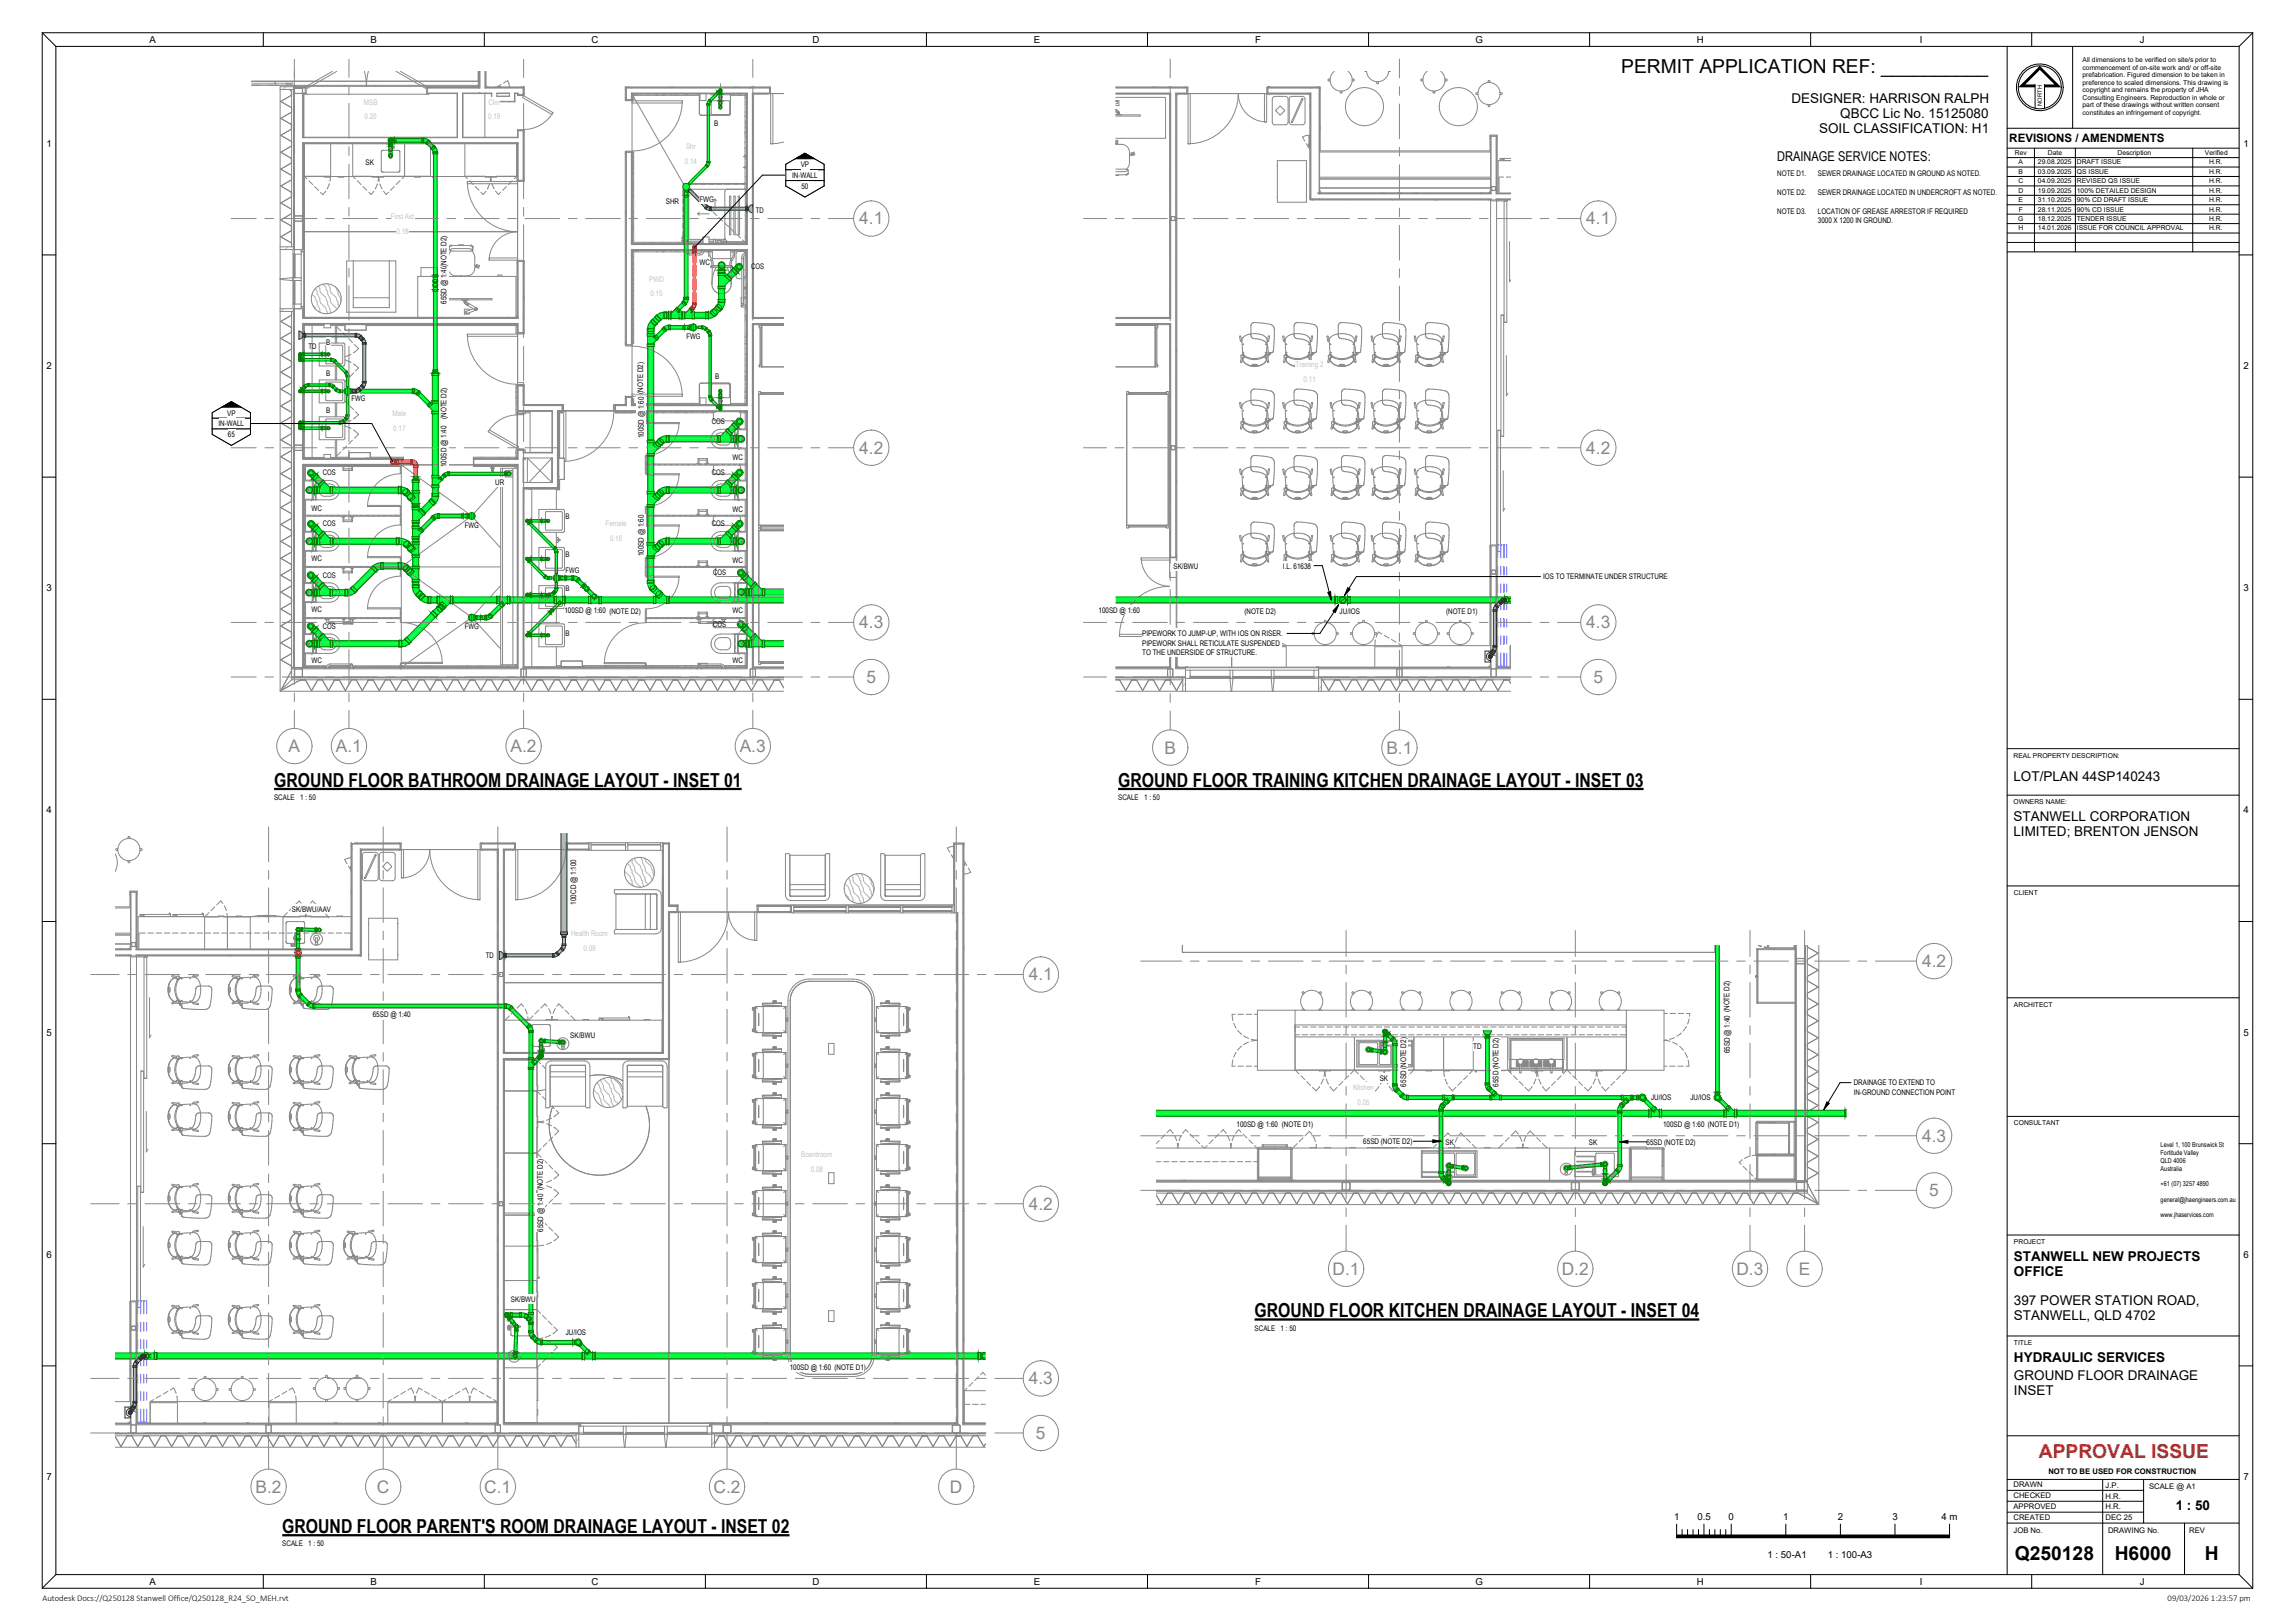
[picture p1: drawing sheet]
<svg xmlns="http://www.w3.org/2000/svg" width="841mm" height="594mm" viewBox="0 0 841 594" stroke-linecap="round" stroke-linejoin="round" font-family="sans-serif">
<defs><g id="words">
<g font-size="7.1">
<text x="594.1" y="26.8">PERMIT APPLICATION REF: __________</text>
<text x="100.4" y="288.4">GROUND FLOOR BATHROOM DRAINAGE LAYOUT - INSET 01</text>
<text x="409.7" y="288.4">GROUND FLOOR TRAINING KITCHEN DRAINAGE LAYOUT - INSET 03</text>
<text x="459.7" y="482.8">GROUND FLOOR KITCHEN DRAINAGE LAYOUT - INSET 04</text>
<text x="103.4" y="561.8">GROUND FLOOR PARENT'S ROOM DRAINAGE LAYOUT - INSET 02</text>
<text x="738.3" y="571.7">Q250128</text>
<text x="774.9" y="571.7">H6000</text>
<text x="807.9" y="571.7">H</text>
</g>
<text font-size="7.1" fill="#f00" x="747.1" y="534.1">APPROVAL ISSUE</text>
<g font-size="6.3" fill="#888">
<text x="314.9" y="82.2">4.1</text>
<text x="581.3" y="82.2">4.1</text>
<text x="314.9" y="166.2">4.2</text>
<text x="581.3" y="166.2">4.2</text>
<text x="314.9" y="230.2">4.3</text>
<text x="581.3" y="230.2">4.3</text>
<text x="317.5" y="250.2">5</text>
<text x="583.9" y="250.2">5</text>
<text x="105.7" y="275.6">A</text>
<text x="123.1" y="275.6">A.1</text>
<text x="187.1" y="275.6">A.2</text>
<text x="271.1" y="275.6">A.3</text>
<text x="426.7" y="276.1">B</text>
<text x="508" y="276.1">B.1</text>
<text x="377" y="359.3">4.1</text>
<text x="704.3" y="354.3">4.2</text>
<text x="704.3" y="418.3">4.3</text>
<text x="377" y="443.3">4.2</text>
<text x="706.9" y="438.3">5</text>
<text x="488.3" y="467.1">D.1</text>
<text x="572.3" y="467.1">D.2</text>
<text x="636.3" y="467.1">D.3</text>
<text x="659.1" y="467.1">E</text>
<text x="377" y="507.3">4.3</text>
<text x="379.6" y="527.3">5</text>
<text x="93.6" y="547">B.2</text>
<text x="138.1" y="547">C</text>
<text x="177.5" y="547">C.1</text>
<text x="261.5" y="547">C.2</text>
<text x="348.1" y="547">D</text>
</g>
<g font-size="4.9">
<text x="656.5" y="37.8">DESIGNER: HARRISON RALPH</text>
<text x="674.4" y="43.3">QBCC Lic No. 15125080</text>
<text x="666.6" y="48.8">SOIL CLASSIFICATION: H1</text>
<text x="651.3" y="59">DRAINAGE SERVICE NOTES:</text>
<text x="737.8" y="286.3">LOT/PLAN 44SP140243</text>
<text x="737.8" y="300.8">STANWELL CORPORATION</text>
<text x="737.8" y="306.3">LIMITED; BRENTON JENSON</text>
<text x="738" y="461.9">STANWELL NEW PROJECTS</text>
<text x="738" y="467.7">OFFICE</text>
<text x="738" y="478.3">397 POWER STATION ROAD,</text>
<text x="738" y="483.8">STANWELL, QLD 4702</text>
<text x="738" y="499.1">HYDRAULIC SERVICES</text>
<text x="738" y="505.7">GROUND FLOOR DRAINAGE</text>
<text x="738" y="511.2">INSET</text>
<text x="797.3" y="553.5">1 : 50</text>
</g>
<text font-size="4.2" x="736.3" y="52.1">REVISIONS / AMENDMENTS</text>
<g font-size="3.5">
<text x="54.8" y="15.7">A</text>
<text x="135.8" y="15.7">B</text>
<text x="216.7" y="15.7">C</text>
<text x="297.7" y="15.7">D</text>
<text x="378.8" y="15.7">E</text>
<text x="459.9" y="15.7">F</text>
<text x="540.6" y="15.7">G</text>
<text x="621.7" y="15.7">H</text>
<text x="703.5" y="15.7">I</text>
<text x="784.2" y="15.7">J</text>
<text x="17.1" y="53.8">1</text>
<text x="822.1" y="53.8">1</text>
<text x="17.1" y="135.2">2</text>
<text x="822.1" y="135.2">2</text>
<text x="17.1" y="216.6">3</text>
<text x="822.1" y="216.6">3</text>
<text x="17.1" y="298.1">4</text>
<text x="822.1" y="298.1">4</text>
<text x="17.1" y="379.5">5</text>
<text x="822.1" y="379.5">5</text>
<text x="17.1" y="460.9">6</text>
<text x="822.1" y="460.9">6</text>
<text x="17.1" y="542.4">7</text>
<text x="822.1" y="542.4">7</text>
<text x="613.4" y="556.9">1</text>
<text x="622" y="556.9">0.5</text>
<text x="633.4" y="556.9">0</text>
<text x="653.4" y="556.9">1</text>
<text x="673.4" y="556.9">2</text>
<text x="693.4" y="556.9">3</text>
<text x="711.5" y="556.9">4 m</text>
<text x="647.7" y="570.8">1 : 50-A1</text>
<text x="669.8" y="570.8">1 : 100-A3</text>
<text x="54.8" y="580.7">A</text>
<text x="135.8" y="580.7">B</text>
<text x="216.7" y="580.7">C</text>
<text x="297.7" y="580.7">D</text>
<text x="378.8" y="580.7">E</text>
<text x="459.9" y="580.7">F</text>
<text x="540.6" y="580.7">G</text>
<text x="621.7" y="580.7">H</text>
<text x="703.5" y="580.7">I</text>
<text x="784.2" y="580.7">J</text>
</g>
<g font-size="3.2">
<text x="15.6" y="586.8">Autodesk Docs://Q250128 Stanwell Office/Q250128_R24_SO_MEH.rvt</text>
<text x="794.3" y="586.8">09/03/2026 1:23:57 pm</text>
</g>
<g font-size="2.8" fill="#c3c3c3">
<text x="133.3" y="38.4">MSB</text>
<text x="179" y="38.4">Clnr</text>
<text x="133.6" y="43.8">0.20</text>
<text x="178.9" y="43.8">0.19</text>
<text x="251" y="60">0.14</text>
<text x="251.4" y="54.6">Shr</text>
<text x="143.2" y="80.2">First Aid</text>
<text x="145.3" y="85.6">0.18</text>
<text x="237.9" y="103.2">PWD</text>
<text x="238.3" y="108.6">0.15</text>
<text x="474.7" y="134.6">Training 2</text>
<text x="477.7" y="140">0.11</text>
<text x="143.9" y="152.6">Male</text>
<text x="144.1" y="158">0.17</text>
<text x="221.9" y="192.8">Female</text>
<text x="223.5" y="198.3">0.16</text>
<text x="209.3" y="342.9">Health Room</text>
<text x="213.8" y="348.3">0.09</text>
<text x="495.8" y="399.3">Kitchen</text>
<text x="497.5" y="404.8">0.05</text>
<text x="293.6" y="424.1">Boardroom</text>
<text x="297.1" y="429.5">0.08</text>
</g>
<g font-size="2.8">
<text x="261.8" y="46.2">B</text>
<text x="134" y="60.5">SK</text>
<text x="290.3" y="65.2">IN-WALL</text>
<text x="293.4" y="61.4">VP</text>
<text x="651.3" y="64.6">NOTE D1.</text>
<text x="666.1" y="64.6">SEWER DRAINAGE LOCATED IN GROUND AS NOTED.</text>
<text x="293.7" y="69.1">50</text>
<text x="651.3" y="71.5">NOTE D2.</text>
<text x="666.1" y="71.5">SEWER DRAINAGE LOCATED IN UNDERCROFT AS NOTED.</text>
<text x="244" y="74.8">SHR</text>
<text x="256.3" y="74.1">FWG</text>
<text x="277" y="78.2">TD</text>
<text x="651.3" y="78.4">NOTE D3.</text>
<text x="666.1" y="78.4">LOCATION OF GREASE ARRESTOR IF REQUIRED</text>
<text x="666.1" y="81.8">3000 X 1200 IN GROUND.</text>
<text x="163.6" y="97.8" transform="rotate(-90 163.6 97.8)">(NOTE D2)</text>
<text x="256.3" y="97.2">WC</text>
<text x="275.2" y="98.7">COS</text>
<text x="163.6" y="111.3" transform="rotate(-90 163.6 111.3)">65SD @ 1:40</text>
<text x="251.6" y="124.2">FWG</text>
<text x="113.1" y="127.8">TD</text>
<text x="119.5" y="126.3">B</text>
<text x="119.5" y="138">B</text>
<text x="262" y="138.9">B</text>
<text x="128.8" y="146.9">FWG</text>
<text x="235.7" y="144.2" transform="rotate(-90 235.7 144.2)">(NOTE D2)</text>
<text x="83.2" y="152.4">VP</text>
<text x="119.5" y="151.2">B</text>
<text x="163.6" y="153.6" transform="rotate(-90 163.6 153.6)">(NOTE D2)</text>
<text x="260.9" y="155.4">COS</text>
<text x="80.1" y="156.2">IN-WALL</text>
<text x="83.5" y="160.1">65</text>
<text x="235.9" y="160.7" transform="rotate(-90 235.9 160.7)">100SD @ 1:60</text>
<text x="163.6" y="171.2" transform="rotate(-90 163.6 171.2)">100SD @ 1:40</text>
<text x="268.4" y="168.4">WC</text>
<text x="118.3" y="174.2">COS</text>
<text x="181.5" y="177.7">UR</text>
<text x="260.9" y="174.1">COS</text>
<text x="114.1" y="187.1">WC</text>
<text x="207.3" y="190.1">B</text>
<text x="268.4" y="187.6">WC</text>
<text x="118.4" y="192.9">COS</text>
<text x="170.4" y="193.3">FWG</text>
<text x="260.9" y="192.9">COS</text>
<text x="235.9" y="203.9" transform="rotate(-90 235.9 203.9)">100SD @ 1:60</text>
<text x="114.1" y="205.7">WC</text>
<text x="207.3" y="204.2">B</text>
<text x="268.4" y="206.3">WC</text>
<text x="430" y="208.4">SK/BWU</text>
<text x="470.1" y="208.6">I.L. 61638</text>
<text x="118.3" y="211.7">COS</text>
<text x="207.2" y="210">FWG</text>
<text x="261.3" y="210.8">COS</text>
<text x="565.5" y="212.3">IOS TO TERMINATE UNDER STRUCTURE</text>
<text x="207.3" y="216.6">B</text>
<text x="114.1" y="224.2">WC</text>
<text x="206.8" y="224.8">100SD @ 1:60</text>
<text x="223.3" y="224.9">(NOTE D2)</text>
<text x="268.4" y="224.7">WC</text>
<text x="402.6" y="224.8">100SD @ 1:60</text>
<text x="456" y="224.8">(NOTE D2)</text>
<text x="490.9" y="224.8">JU/IOS</text>
<text x="529.9" y="224.8">(NOTE D1)</text>
<text x="118.3" y="230.4">COS</text>
<text x="170.4" y="230.6">FWG</text>
<text x="207.3" y="233">B</text>
<text x="261.3" y="229.6">COS</text>
<text x="418.5" y="233.1">PIPEWORK TO JUMP-UP, WITH IOS ON RISER.</text>
<text x="418.5" y="236.6">PIPEWORK SHALL RETICULATE SUSPENDED</text>
<text x="418.5" y="240">TO THE UNDERSIDE OF STRUCTURE.</text>
<text x="114.1" y="242.8">WC</text>
<text x="268.4" y="242.9">WC</text>
<text x="100.4" y="293.2">SCALE 1 : 50</text>
<text x="409.7" y="293.2">SCALE 1 : 50</text>
<text x="107" y="334.2">SK/BWU/AAV</text>
<text x="211.1" y="331.5" transform="rotate(-90 211.1 331.5)">100CD @ 1:100</text>
<text x="178" y="351">TD</text>
<text x="633.8" y="370.9" transform="rotate(-90 633.8 370.9)">(NOTE D2)</text>
<text x="136.6" y="372.8">65SD @ 1:40</text>
<text x="209" y="380.5">SK/BWU</text>
<text x="539.9" y="384.3">TD</text>
<text x="633.9" y="385.9" transform="rotate(-90 633.9 385.9)">65SD @ 1:40</text>
<text x="505.6" y="396.1">SK</text>
<text x="515.2" y="398.1" transform="rotate(-90 515.2 398.1)">65SD (NOTE D2)</text>
<text x="549.2" y="398.2" transform="rotate(-90 549.2 398.2)">65SD (NOTE D2)</text>
<text x="679.3" y="397.7">DRAINAGE TO EXTEND TO</text>
<text x="679.3" y="401.2">IN-GROUND CONNECTION POINT</text>
<text x="605" y="403.2">JU/IOS</text>
<text x="619.4" y="403.2">JU/IOS</text>
<text x="453.1" y="412.9">100SD @ 1:60</text>
<text x="469.7" y="412.9">(NOTE D1)</text>
<text x="609.4" y="412.9">100SD @ 1:60</text>
<text x="625.8" y="412.9">(NOTE D1)</text>
<text x="499.6" y="419.3">65SD (NOTE D2)</text>
<text x="529.7" y="419.7">SK</text>
<text x="582.2" y="419.7">SK</text>
<text x="603.4" y="419.5">65SD (NOTE D2)</text>
<text x="199" y="436.2" transform="rotate(-90 199 436.2)">(NOTE D2)</text>
<text x="199" y="451.4" transform="rotate(-90 199 451.4)">65SD @ 1:40</text>
<text x="187.2" y="477">SK/BWU</text>
<text x="207.3" y="489.1">JU/IOS</text>
<text x="459.7" y="487.6">SCALE 1 : 50</text>
<text x="289.4" y="501.8">100SD @ 1:60</text>
<text x="305.8" y="501.9">(NOTE D1)</text>
<text x="737.8" y="545.1">DRAWN</text>
<text x="750.6" y="540.2">NOT TO BE USED FOR CONSTRUCTION</text>
<text x="771.6" y="545.1">J.P.</text>
<text x="787.5" y="545.5">SCALE @ A1</text>
<text x="737.8" y="549.1">CHECKED</text>
<text x="771.6" y="549.1">H.R.</text>
<text x="737.8" y="553.1">APPROVED</text>
<text x="737.8" y="557.1">CREATED</text>
<text x="771.6" y="553.1">H.R.</text>
<text x="771.6" y="557.1">DEC 25</text>
<text x="737.8" y="561.7">JOB No.</text>
<text x="772.5" y="561.7">DRAWING No.</text>
<text x="802.3" y="561.7">REV</text>
<text x="103.4" y="566.6">SCALE 1 : 50</text>
</g>
<g font-size="2.5">
<text x="763.1" y="22.7">All dimensions to be verified on site/s prior to</text>
<text x="763.1" y="25.5">commencement of on-site work and/ or off-site</text>
<text x="763.1" y="28.2">prefabrication. Figured dimension to be taken in</text>
<text x="763.1" y="31">preference to scaled dimensions. This drawing is</text>
<text x="763.1" y="33.8">copyright and remains the property of JHA</text>
<text x="763.1" y="36.6">Consulting Engineers. Reproduction in whole or</text>
<text x="763.1" y="39.4">part of these drawings without written consent</text>
<text x="763.1" y="42.1">constitutes an infringement of copyright.</text>
<text x="738.4" y="56.8">Rev</text>
<text x="750.4" y="56.8">Date</text>
<text x="776" y="56.8">Description</text>
<text x="808" y="56.8">Verified</text>
<text x="739.7" y="60.3">A</text>
<text x="739.7" y="63.7">B</text>
<text x="746.8" y="60.3">29.08.2025</text>
<text x="746.8" y="63.7">03.09.2025</text>
<text x="761.1" y="60.3">DRAFT ISSUE</text>
<text x="761.1" y="63.7">QS ISSUE</text>
<text x="809.5" y="60.3">H.R.</text>
<text x="809.5" y="63.7">H.R.</text>
<text x="739.6" y="67.2">C</text>
<text x="739.6" y="70.6">D</text>
<text x="746.8" y="67.2">04.09.2025</text>
<text x="746.8" y="70.6">19.09.2025</text>
<text x="761.1" y="67.2">REVISED QS ISSUE</text>
<text x="761.1" y="70.6">100% DETAILED DESIGN</text>
<text x="809.5" y="67.2">H.R.</text>
<text x="809.5" y="70.6">H.R.</text>
<text x="739.7" y="74.1">E</text>
<text x="739.8" y="77.5">F</text>
<text x="746.8" y="74.1">31.10.2025</text>
<text x="746.8" y="77.5">28.11.2025</text>
<text x="761.1" y="74.1">90% CD DRAFT ISSUE</text>
<text x="761.1" y="77.5">90% CD ISSUE</text>
<text x="809.5" y="74.1">H.R.</text>
<text x="809.5" y="77.5">H.R.</text>
<text x="739.5" y="81">G</text>
<text x="746.8" y="81">18.12.2025</text>
<text x="761.1" y="81">TENDER ISSUE</text>
<text x="809.5" y="81">H.R.</text>
<text x="739.6" y="84.4">H</text>
<text x="746.8" y="84.4">14.01.2026</text>
<text x="761.1" y="84.4">ISSUE FOR COUNCIL APPROVAL</text>
<text x="809.5" y="84.4">H.R.</text>
<text x="737.8" y="277.6">REAL PROPERTY DESCRIPTION:</text>
<text x="737.8" y="294.7">OWNERS NAME:</text>
<text x="738" y="327.9">CLIENT</text>
<text x="738" y="368.9">ARCHITECT</text>
<text x="738" y="412.4">CONSULTANT</text>
<text x="791.7" y="420.4">Level 1, 100 Brunswick St</text>
<text x="791.7" y="423.3">Fortitude Valley</text>
<text x="791.7" y="426.1">QLD 4006</text>
<text x="791.7" y="429">Australia</text>
<text x="791.7" y="434.7">+61 (07) 3257 4890</text>
<text x="791.7" y="440.4">general@jhaengineers.com.au</text>
<text x="791.7" y="446">www.jhaservices.com</text>
<text x="738" y="455.8">PROJECT</text>
<text x="738" y="492.8">TITLE</text>
</g>
<text font-size="2.1" x="748.3" y="38.7" transform="rotate(-90 748.3 38.7)">NORTH</text>
</g></defs>
<g fill="#00ff40">
<path d="M269.8 159.6v2.5z"/>
<path d="M268.8 160.8h1v1.3h-1z"/>
<path d="M268.8 159.6h1v1.2h-1z"/>
<path d="M269.8 160.8h.6l.1 .6 .6 .5h-1.3z"/>
<path d="M269.8 159.7h1.3l-.6 .5-.1 .6h-.6z"/>
<path d="M268.3 155.6l.7 .8-1.6 1.7-.8-.8z"/>
<path d="M269 156.4l.8 .8-1.6 1.6-.8-.7z"/>
<path d="M245.2 159.7h17.8v1.1h-17.9z"/>
<path d="M245.1 160.8h17.9v1.1h-17.8z"/>
<path d="M269.4 154.4l.4-.3 .3 1.2-.4 .4-.7-.8z"/>
<path d="M270.1 155.3l1.3 .3-.9 .9-.8-.8z"/>
<path d="M268.9 154.8l1.7 1.8z"/>
<path d="M268.2 155.5l.7-.7 .8 .9-.7 .7z"/>
<path d="M269 156.4l.7-.7 .9 .9-.7 .7z"/>
<path d="M263 159.6h.9v2.5h-.9z"/>
<path d="M268.8 159.6v2.5z"/>
<path d="M267.9 159.6h.9v2.5h-.9z"/>
<path d="M263.9 159.7l.7 1.2 3.3-1.2v2.3h-4z"/>
<path d="M266 157.9l1.6 1.6-3 1.4-.5-1.2z"/>
<path d="M266.5 157.1l1.8 1.8z"/>
<path d="M265.9 157.8l.6-.7 1.8 1.8-.6 .7z"/>
<path d="M268.8 159.7v1.1z"/>
<path d="M268.8 160.8v1.1z"/>
<path d="M269.8 178.3v2.5z"/>
<path d="M268.8 179.6h1v1.2h-1z"/>
<path d="M268.8 178.3h1v1.3h-1z"/>
<path d="M269.8 179.6h.6l.1 .6 .6 .5h-1.3z"/>
<path d="M269.8 178.5h1.3l-.6 .5-.1 .6h-.6z"/>
<path d="M268.3 174.4l.7 .8-1.6 1.6-.8-.8z"/>
<path d="M267.4 176.8l1.6-1.6 .8 .7-1.6 1.7z"/>
<path d="M245.2 178.5h17.8v1.1h-17.9z"/>
<path d="M245.1 179.6h17.9v1.1h-17.8z"/>
<path d="M269.4 173.2l.4-.4 .3 1.3-.4 .4-.7-.8z"/>
<path d="M270.1 174.1l1.3 .3-.9 .8-.8-.7z"/>
<path d="M268.9 173.6l1.7 1.7z"/>
<path d="M268.2 174.3l.7-.7 .8 .9-.7 .7z"/>
<path d="M269 175.2l.7-.7 .9 .8-.7 .7z"/>
<path d="M263 178.3h.9v2.6h-.9z"/>
<path d="M268.8 178.3v2.6z"/>
<path d="M267.9 178.3h.9v2.6h-.9z"/>
<path d="M263.9 178.5l.7 1.1 3.3-1.1v2.2h-4z"/>
<path d="M266 176.6l1.6 1.6-3 1.4-.5-1.1z"/>
<path d="M266.5 175.9l1.8 1.8z"/>
<path d="M265.9 176.5l.6-.6 1.8 1.8-.6 .6z"/>
<path d="M268.8 178.5v1.1z"/>
<path d="M268.8 179.6v1.1z"/>
<path d="M269.8 197.1v2.5z"/>
<path d="M268.8 198.3h1v1.3h-1z"/>
<path d="M268.8 197.1h1v1.2h-1z"/>
<path d="M269.8 198.3h.6l.1 .6 .6 .6-1.3-.1z"/>
<path d="M269.8 197.2h1.3l-.6 .5-.1 .6h-.6z"/>
<path d="M268.3 193.1l.7 .8-1.6 1.7-.8-.8z"/>
<path d="M269 193.9l.8 .8-1.6 1.6-.8-.7z"/>
<path d="M245.1 197.2h17.9v1.1h-17.9z"/>
<path d="M245.1 198.3h17.9v1.1h-17.9z"/>
<path d="M269.4 192l.4-.4 .3 1.2-.4 .4-.7-.8z"/>
<path d="M270.1 192.8l1.3 .4-.9 .8-.8-.8z"/>
<path d="M268.9 192.3l1.7 1.8z"/>
<path d="M268.2 193l.7-.7 .8 .9-.7 .7z"/>
<path d="M269 193.9l.7-.7 .9 .9-.7 .7z"/>
<path d="M263 197.1h.9v2.5h-.9z"/>
<path d="M268.8 197.1v2.5z"/>
<path d="M267.9 197.1h.9v2.5h-.9z"/>
<path d="M263.9 197.2l.7 1.2 3.3-1.2v2.3h-4z"/>
<path d="M266 195.4l1.6 1.6-3 1.4-.5-1.2z"/>
<path d="M266.5 194.6l1.8 1.9z"/>
<path d="M266.5 194.6l1.8 1.9-.6 .6-1.8-1.8z"/>
<path d="M268.8 197.2v1.1z"/>
<path d="M268.8 198.3v1.1z"/>
<path d="M263.2 99h2.5z"/>
<path d="M263.2 99h1.2v1h-1.2z"/>
<path d="M264.4 99h1.3v1h-1.3z"/>
<path d="M263.3 97.7l.5 .6 .6 .1v.6h-1.1z"/>
<path d="M264.4 98.4l.7-.1 .5-.6-.1 1.3h-1.1z"/>
<path d="M268.1 99l.7 .8-1.6 1.6-.7-.8z"/>
<path d="M268.8 99.8l.8 .7-1.6 1.7-.8-.8z"/>
<path d="M263.3 105.8h1.1v3.9h-1.1z"/>
<path d="M264.4 105.8h1.1v3.9h-1.1z"/>
<path d="M269.9 98.7l1.3 .3-.8 .8-.8-.7z"/>
<path d="M269 98l.6-.6 .3 1.3-.3 .4-.8-.8z"/>
<path d="M268.7 98.2l1.7 1.7z"/>
<path d="M268.8 99.8l.8-.7 .8 .8-.7 .7z"/>
<path d="M268.7 98.2l.9 .9-.8 .7-.8-.9z"/>
<path d="M263.2 104.9h2.5z"/>
<path d="M263.2 104.9h2.5v.9h-2.5z"/>
<path d="M263.2 100h2.5z"/>
<path d="M263.2 100h2.5v.9h-2.5z"/>
<path d="M263.3 100.9h2.3l-1.2 3.3 1.2 .7h-2.3z"/>
<path d="M265.8 101.2l1.6 1.6-1.8 1.9-1.2-.5z"/>
<path d="M266.3 100.5l1.8 1.8z"/>
<path d="M265.7 101.1l.6-.6 1.8 1.8-.6 .6z"/>
<path d="M263.3 100h1.1z"/>
<path d="M115.2 178.4v2.4z"/>
<path d="M115.2 179.6h.9v1.2h-.9z"/>
<path d="M115.2 178.4h.9v1.2h-.9z"/>
<path d="M114.6 179.6h.6v1.1h-1.3l.5-.5z"/>
<path d="M113.9 178.5h1.3v1.1h-.6l-.2-.6z"/>
<path d="M115.2 176l.7-.7 1.6 1.5-.8 .8z"/>
<path d="M116.7 174.5l1.6 1.5-.8 .8-1.6-1.5z"/>
<path d="M115.2 172.9l.8 .9-.8 .8-.3-.4z"/>
<path d="M113.6 174.5h.7l.6-.3 .3 .4-.8 .7z"/>
<path d="M114.4 175.3l1.7-1.6z"/>
<path d="M116.1 173.7l.7 .7-.9 .9-.7-.7z"/>
<path d="M114.3 175.4l.9-.8 .7 .7-.8 .8z"/>
<path d="M121 178.3v2.6z"/>
<path d="M121 178.3h.9v2.6h-.9z"/>
<path d="M116.1 178.3v2.6z"/>
<path d="M116.1 178.3h.9v2.6h-.9z"/>
<path d="M117 178.5l3.3 1.1 .5-1.1a2.44 2.44 0 0 1 .2 2.2l-4 .1z"/>
<path d="M117.3 178.2l1.6-1.6 1.9 1.9-.5 1.1z"/>
<path d="M116.7 177.6l1.7-1.7z"/>
<path d="M118.4 175.9l.6 .6-1.8 1.8-.6-.6z"/>
<path d="M115.2 197.1v2.5z"/>
<path d="M115.2 198.4h1v1.2h-1z"/>
<path d="M115.2 197.1h1v1.3h-1z"/>
<path d="M114.6 198.4h.6v1.1h-1.3l.5-.5z"/>
<path d="M113.9 197.2l1.3 .1v1.1h-.6l-.2-.6z"/>
<path d="M115.2 194.7l.8-.7 1.6 1.6-.8 .7z"/>
<path d="M116.7 193.2l1.6 1.6-.7 .8-1.6-1.6z"/>
<path d="M122 198.4h23.2v1l-23.3 .1z"/>
<path d="M121.9 197.3h23.3v1.1h-23.2z"/>
<path d="M115.2 191.6l.8 .9-.8 .7-.3-.3z"/>
<path d="M113.6 193.2l1.3-.3 .3 .3-.7 .8z"/>
<path d="M114.4 194l1.7-1.6z"/>
<path d="M116.1 192.4l.7 .7-.8 .9-.7-.7z"/>
<path d="M114.4 194.1l.9-.8 .7 .7-.9 .8z"/>
<path d="M121 197.1v2.5z"/>
<path d="M121 197.1h.9v2.5h-.9z"/>
<path d="M116.2 197.1v2.5z"/>
<path d="M116.2 197.1h.9v2.5h-.9z"/>
<path d="M117.1 197.2l3.3 1.2 .6-1.2v2.3h-3.9z"/>
<path d="M117.4 197l1.6-1.6 1.8 1.8-.4 1.2z"/>
<path d="M116.8 196.3l1.7-1.6z"/>
<path d="M118.5 194.7l.6 .6-1.8 1.8-.6-.6z"/>
<path d="M116.2 198.4v1.1z"/>
<path d="M116.2 197.3v1.1z"/>
<path d="M115.1 215.9v2.5z"/>
<path d="M115.1 217.2h1v1.2h-1z"/>
<path d="M115.1 215.9h1v1.3h-1z"/>
<path d="M114.5 217.2h.6v1.1h-1.3l.6-.5z"/>
<path d="M113.8 216h1.3v1.2h-.6l-.1-.7z"/>
<path d="M115.1 213.5l.8-.8 1.6 1.7-.8 .7z"/>
<path d="M116.6 211.9l1.7 1.7-.8 .8-1.6-1.7z"/>
<path d="M115.1 210.4l.8 .8-.8 .8-.3-.4z"/>
<path d="M113.5 212l1.3-.4 .3 .4-.8 .8z"/>
<path d="M114.3 212.8l1.7-1.7z"/>
<path d="M116 211.1l.7 .7-.8 .9-.8-.7z"/>
<path d="M114.3 212.9l.8-.9 .8 .7-.9 .9z"/>
<path d="M121 215.9v2.5z"/>
<path d="M121 215.9h.9v2.5h-.9z"/>
<path d="M116.1 215.9v2.5z"/>
<path d="M116.1 215.9h.9v2.5h-.9z"/>
<path d="M117 216l3.3 1.2 .7-1.2v2.3h-4z"/>
<path d="M117.3 215.8l1.6-1.6 1.9 1.8-.5 1.2z"/>
<path d="M116.7 215.1l1.7-1.6z"/>
<path d="M118.4 213.5l.6 .6-1.8 1.8-.6-.6z"/>
<path d="M116.1 217.2v1.1z"/>
<path d="M116.1 216.1v1.1z"/>
<path d="M115.2 234.6v2.5z"/>
<path d="M115.2 235.9h1v1.2h-1z"/>
<path d="M115.2 234.6h1v1.3h-1z"/>
<path d="M114.6 235.9h.6v1.1h-1.3l.5-.5z"/>
<path d="M113.9 234.7l1.3 .1v1.1h-.6l-.2-.7z"/>
<path d="M115.1 232.2l.8-.8 1.6 1.7-.8 .7z"/>
<path d="M116.6 230.6l1.7 1.7-.8 .8-1.6-1.7z"/>
<path d="M121.9 235.9h24.3v1l-24.3 .1z"/>
<path d="M121.9 234.8h24.3v1.1h-24.3z"/>
<path d="M115.1 229l.8 .9-.7 .8-.4-.4 .3-.5z"/>
<path d="M113.5 230.7l1.3-.4 .4 .4-.8 .8z"/>
<path d="M114.4 231.5l1.6-1.7z"/>
<path d="M116 229.8l.7 .7-.8 .9-.7-.7z"/>
<path d="M114.3 231.6l.9-.9 .7 .7-.9 .9z"/>
<path d="M121 234.6v2.5z"/>
<path d="M121 234.6h.9v2.5h-.9z"/>
<path d="M116.2 234.6v2.5z"/>
<path d="M116.2 234.6h.9v2.5h-.9z"/>
<path d="M117.1 234.7l3.2 1.2 .7-1.2v2.3h-3.9z"/>
<path d="M117.3 234.5l1.7-1.6 1.8 1.8-.5 1.2z"/>
<path d="M116.7 233.8l1.7-1.6z"/>
<path d="M118.4 232.2l.6 .6-1.8 1.8-.6-.6z"/>
<path d="M263.4 37.1h1.1z"/>
<path d="M264 36.7h.5v.4l-.5-.1z"/>
<path d="M263.4 36.7h.6v.3l-.6 .1z"/>
<path d="M264 37l.4 .1a.89 .89 0 0 1-.4 1.3z"/>
<path d="M263.5 37.1l.5-.1v1.4l-.4-.3z"/>
<path d="M264 38.4l.5-.2v.9l-.5-.3z"/>
<path d="M263.5 38.2l.5 .2v.4l-.5 .3z"/>
<path d="M264 34.5h.4v2.2h-.4z"/>
<path d="M263.5 34.5h.5v2.2h-.5z"/>
<path d="M250.9 119.3v1.4z"/>
<path d="M250.3 119.3h.6v.7h-.6z"/>
<path d="M250.3 120h.6v.7h-.6z"/>
<path d="M250.9 119.3v.7h1.7l-.5-.7z"/>
<path d="M250.9 120v.6h1.1l.4-.2 .2-.3-.5 .5 .5-.6z"/>
<path d="M252 120.7h.2z"/>
<path d="M252 119.3l1.2-.3-.4 1 .4 .9-1.2-.2a.7 .7 0 0 0 .7-.7 .7 .7 0 0 0-.7-.7z"/>
<path d="M251.7 119.3a.71 .71 0 0 1 1 .7 .71 .71 0 0 1-1 .6 .69 .69 0 0 0 .9-.6 .69 .69 0 0 0-.9-.7z"/>
<path d="M245.6 119.3h4.7v.7h-4.7z"/>
<path d="M245.6 120h4.7v.7h-4.7z"/>
<path d="M239.2 117.1l.8-.8 .7 .8-.8 .7z"/>
<path d="M240.7 117.1l.8 .7-.8 .8-.8-.8z"/>
<path d="M244.3 114.3v2.5z"/>
<path d="M243.3 114.3h1v2.5h-1z"/>
<path d="M240.6 115.5a3.7 3.7 0 0 1 2.7-1.1v2.3l-1.1 .4z"/>
<path d="M240.6 115.5l1.7 1.7z"/>
<path d="M240.6 115.5l1.7 1.7-.7 .7-1.7-1.7z"/>
<path d="M239.1 117l1.7 1.7z"/>
<path d="M238.4 117.7l.7-.7 1.7 1.7-.7 .7z"/>
<path d="M238.4 117.7l1.6 1.6-.4 1.1h-2.3a3.8 3.8 0 0 1 1.1-2.7z"/>
<path d="M237.2 120.4h2.5z"/>
<path d="M237.2 120.4h2.5v1h-2.5z"/>
<path d="M263.4 145.6h1.1z"/>
<path d="M263.4 145.6h.6v.3h-.6z"/>
<path d="M264 145.6h.5v.3h-.5z"/>
<path d="M263.6 144.4l.4-.1v1.3h-.5z"/>
<path d="M264 144.3l.4 .2v1.1h-.4z"/>
<path d="M263.5 143.5l.5 .3v.4l-.5 .3z"/>
<path d="M264 143.8l.4-.3v1l-.4-.3z"/>
<path d="M263.5 145.9h.5v2.5h-.5z"/>
<path d="M264 145.9h.4v2.5h-.4z"/>
<path d="M263.4 148.4h1.2z"/>
<path d="M264 148.4h.6v.4h-.6z"/>
<path d="M263.4 148.4h.6v.4h-.6z"/>
<path d="M264 148.8l.5 .2-.1 1.1-.4 .2z"/>
<path d="M263.5 148.8h.5v1.5a.82 .82 0 0 1-.5-1.2z"/>
<path d="M260.9 146.8l.3-.3 2.1 2-.3 .3z"/>
<path d="M260.9 146.8l2.1 2-.3 .3-2.1-2z"/>
<path d="M263.5 150.2a.59 .59 0 0 0 .8 .1 .59 .59 0 0 0 .2-.6l-.2 .6z"/>
<path d="M263.2 149.1l.3-.2v.4z"/>
<path d="M263.2 149.1l.2 .9-.5-.5z"/>
<path d="M263.1 149.2l.3-.3-.6 .6z"/>
<path d="M263 148.8l.2 .3 .2-.7z"/>
<path d="M263 148.8l.2 .3-.4 .4-.2-.3z"/>
<path d="M260.2 123.1h.5v22l-.5-.1z"/>
<path d="M259.8 123.1h.4v21.9l-.4 .1z"/>
<path d="M258.8 120.7l.3-.3 .7 .7-.3 .3z"/>
<path d="M258.8 120.7l.7 .7-.3 .3-.7-.7z"/>
<path d="M255.8 119.5h1.3v.5h-1.3z"/>
<path d="M255.8 120h1.3v.4h-1.3z"/>
<path d="M258.9 120.6l.3-.3-.8 .8z"/>
<path d="M258.6 120.3l.3-.3 .3 .3-.8 .8-.3-.3z"/>
<path d="M257.5 119.5l1.4 .5-.7 .7a.83 .83 0 0 1-.7-1.2z"/>
<path d="M257.7 119.5h.3z"/>
<path d="M257.5 119.4v1.2z"/>
<path d="M257.1 119.4h.4v1.2h-.4z"/>
<path d="M207 211.1v1.4z"/>
<path d="M207 211.8h.6v.7h-.6z"/>
<path d="M207 211.1h.6v.7h-.6z"/>
<path d="M205.5 211.3l1.5-.1v.6h-1.7l.5-.6-.5 .4z"/>
<path d="M204.7 210.9l1.2 .2a.7 .7 0 0 0-.6 .7 .7 .7 0 0 0 .6 .7l-1.2 .2 .4-.9z"/>
<path d="M205.5 211.3l.8-.1a.69 .69 0 0 0-1 .6 .69 .69 0 0 0 .9 .6v.1a.71 .71 0 0 1-.8-.3 .71 .71 0 0 1 .1-.9z"/>
<path d="M207.6 211.8h2v.7h-2z"/>
<path d="M207.6 211.1h2v.7h-2z"/>
<path d="M198.5 190.3v1.1z"/>
<path d="M198.2 190.3h.3v.6h-.3z"/>
<path d="M198.2 190.9h.3v.5h-.3z"/>
<path d="M198.5 190.4l1.1 .1 .2 .4h-1.3z"/>
<path d="M198.5 190.9h1.3l-.2 .4-1.1 .1z"/>
<path d="M199.6 190.4h1l-.3 .5h-.4z"/>
<path d="M199.9 190.9h.4l.3 .5h-1z"/>
<path d="M199.1 190.4a.56 .56 0 0 1 .8 .5 .56 .56 0 0 1-.8 .5 .54 .54 0 0 0 .7-.5 .54 .54 0 0 0-.7-.5z"/>
<path d="M194.6 190.4h3.6v.5h-3.6z"/>
<path d="M194.6 190.9h3.6v.4h-3.6z"/>
<path d="M194.6 190.3v1.2z"/>
<path d="M194.2 190.9h.4v.6h-.4z"/>
<path d="M194.2 190.3h.4v.6h-.4z"/>
<path d="M192.7 190.9h1.5v.5h-1.1z"/>
<path d="M192.8 190.5l1.4-.1v.5h-1.5z"/>
<path d="M192.8 190.5l.7-.1a.54 .54 0 0 0-.7 .3 .54 .54 0 0 0 .4 .7h.3l-.3 .1a.59 .59 0 0 1-.5-.4 .59 .59 0 0 1 .1-.6z"/>
<path d="M201.2 211.8h1v.4h-1z"/>
<path d="M201.2 211.4h1v.4h-1z"/>
<path d="M203.4 202.5h.5v7.7h-.5z"/>
<path d="M203.9 202.5h.4v7.7h-.4z"/>
<path d="M153 218.7l.8-.8 .5 .5-.8 .7z"/>
<path d="M154.6 217.1l.4 .5-.7 .8-.5-.5z"/>
<path d="M151.1 214.3h2.5z"/>
<path d="M151.1 214.3h2.5v1h-2.5z"/>
<path d="M151.2 215.3h2.3l.4 1.1-1.6 1.6a3.8 3.8 0 0 1-1.1-2.7z"/>
<path d="M152.3 218l1.7-1.7z"/>
<path d="M152.2 218.1l1.8-1.8 .7 .7-1.8 1.8z"/>
<path d="M153.5 219.1l1.6-1.6z"/>
<path d="M155.1 217.5l.7 .7-1.7 1.7-.7-.7z"/>
<path d="M155.8 218.3l1.1 .4v2.3a3.8 3.8 0 0 1-2.7-1.1z"/>
<path d="M156.9 218.6v2.5z"/>
<path d="M156.9 218.6h1v2.5h-1z"/>
<path d="M142.4 53.6h1.4z"/>
<path d="M143.1 53.2h.7v.4h-.7z"/>
<path d="M142.4 53.2h.7v.4h-.7z"/>
<path d="M143.1 53.6h.6v.2h-.6z"/>
<path d="M142.5 53.6h.6v.2h-.6z"/>
<path d="M143.1 53.8h.6v.5a.83 .83 0 0 1-.6 1.1z"/>
<path d="M142.5 53.8h.6v1.6a1 1 0 0 1-.6-1.6z"/>
<path d="M143.1 55.5l.6-.4v1.7l-.6-.4z"/>
<path d="M142.5 55.1l.6 .4v.9l-.6 .4z"/>
<path d="M142.5 54.5a.66 .66 0 0 0 .6 .9 .66 .66 0 0 0 .6-.9 .68 .68 0 0 1-.6 1 .68 .68 0 0 1-.6-1z"/>
<path d="M143.1 53l.6 .2z"/>
<path d="M142.6 53l.5 .2z"/>
<path d="M142.4 53h1.4z"/>
<path d="M142.4 52.6l.7-.1v.5h-.7z"/>
<path d="M143.1 52.5l.7 .1v.4h-.7z"/>
<path d="M142.7 50.9l.4-.1v1.7h-.6z"/>
<path d="M143.1 50.8a1.05 1.05 0 0 1 .4 1.7h-.4z"/>
<path d="M142.6 50.9a.7 .7 0 0 1 .9 0 .7 .7 0 0 1 .2 .9 .67 .67 0 0 0-.6-1 .67 .67 0 0 0-.6 1z"/>
<path d="M145.1 50.7h9.5v.7h-9.5z"/>
<path d="M145.1 51.4h9.5v.7h-9.5z"/>
<path d="M156.5 52.9l.5-.5 1.5 1.5-.5 .5z"/>
<path d="M157.5 51.9l1.5 1.5-.5 .5-1.5-1.5z"/>
<path d="M158.7 55.7h1.7z"/>
<path d="M158.7 55.7h1.7v.7h-1.7z"/>
<path d="M158.4 54.9l1.1-1.1 .7 1.2v.7a1.28 1.28 0 0 1-1.8-.8z"/>
<path d="M160.2 55.2l.1 .5z"/>
<path d="M158 54.4l1.1-1.1z"/>
<path d="M157.9 54.5l1.2-1.2 .5 .4-1.3 1.2z"/>
<path d="M142.8 50.8l.8 .1z"/>
<path d="M142.6 50.9l.5-.3 .5 .3a.73 .73 0 0 0-1 0 .73 .73 0 0 0-.1 1l-.1-.5z"/>
<path d="M143.6 50.9l.3 .5-.2 .5z"/>
<path d="M142.5 50.8a.86 .86 0 0 1 1.2 0 .86 .86 0 0 1 0 1.2 .82 .82 0 0 0 0-1.1 .82 .82 0 0 0-1.2 0 .82 .82 0 0 0 0 1.1l-.2-.6z"/>
<path d="M158.8 106.8h.7v28.8l-.7-.1z"/>
<path d="M159.5 106.8h.7v28.7l-.7 .1z"/>
<path d="M130.5 143.9l.6-.1v.2z"/>
<path d="M130.5 142.6h.4z"/>
<path d="M128.2 142.4l1.2 .2a.7 .7 0 0 0-.6 .7 .7 .7 0 0 0 .6 .7l-1.2 .3 .4-1z"/>
<path d="M129 142.8l.8-.1a.69 .69 0 0 0-1 .6 .69 .69 0 0 0 .9 .7 .71 .71 0 0 1-.8-.3 .71 .71 0 0 1 .1-.9z"/>
<path d="M131.1 143.8l.9-.5h19.1v.7h-20z"/>
<path d="M132.3 142.9l-.2 .4h19v-.7h-18.5z"/>
<path d="M118 129.3v1.1z"/>
<path d="M117.7 129.3h.3v.5h-.3z"/>
<path d="M117.7 129.8h.3v.6h-.3z"/>
<path d="M118 129.4h1.1l.2 .4h-1.3z"/>
<path d="M118 129.8h1.3l-.2 .4-1.1 .1z"/>
<path d="M119.1 129.4l1-.1-.3 .5h-.3z"/>
<path d="M119.4 129.8h.4l.3 .5h-1z"/>
<path d="M118.6 129.4a.56 .56 0 0 1 .8 .4 .56 .56 0 0 1-.8 .5 .54 .54 0 0 0 .7-.5 .54 .54 0 0 0-.7-.4z"/>
<path d="M111.4 129.4h6.3v.4h-6.3z"/>
<path d="M111.4 129.8h6.3v.5h-6.3z"/>
<path d="M111.4 129.2v1.2z"/>
<path d="M111 129.8h.4v.6h-.4z"/>
<path d="M111 129.2h.4v.6h-.4z"/>
<path d="M109.5 129.8h1.5v.5h-1.1z"/>
<path d="M109.6 129.5l1.4-.2v.5h-1.5z"/>
<path d="M109.6 129.4l.7-.1a.54 .54 0 0 0-.7 .3 .54 .54 0 0 0 .4 .7h.3l-.3 .1a.59 .59 0 0 1-.5-.4 .59 .59 0 0 1 .1-.6z"/>
<path d="M118 142.8v1.1z"/>
<path d="M117.7 142.8h.3v.6h-.3z"/>
<path d="M117.7 143.4h.3v.5h-.3z"/>
<path d="M118 142.9h1.1l.2 .5h-1.3z"/>
<path d="M118 143.4h1.3l-.2 .4h-1.1z"/>
<path d="M119.1 142.9h1l-.3 .5h-.3z"/>
<path d="M119.4 143.4h.4l.3 .4h-1z"/>
<path d="M118.6 142.9a.56 .56 0 0 1 .8 .5 .56 .56 0 0 1-.8 .4 .54 .54 0 0 0 .7-.4 .54 .54 0 0 0-.7-.5z"/>
<path d="M111.4 142.9h6.3v.5h-6.3z"/>
<path d="M111.4 143.4h6.3v.4h-6.3z"/>
<path d="M111.4 142.8v1.2z"/>
<path d="M111 143.4h.4v.6h-.4z"/>
<path d="M111 142.8h.4v.6h-.4z"/>
<path d="M109.5 143.4h1.5v.5h-1.1z"/>
<path d="M109.6 143l1.4-.1v.5h-1.5z"/>
<path d="M109.6 142.9h.7a.54 .54 0 0 0-.8 .3 .54 .54 0 0 0 .5 .7h.3h-.3a.59 .59 0 0 1-.5-.3 .59 .59 0 0 1 .1-.7z"/>
<path d="M118 156.3v1.2z"/>
<path d="M117.7 156.3h.3v.6h-.3z"/>
<path d="M117.7 156.9h.3v.6h-.3z"/>
<path d="M118 156.4l1.1 .1 .2 .4h-1.3z"/>
<path d="M118 156.9h1.3l-.2 .4-1.1 .1z"/>
<path d="M119.1 156.4h1l-.3 .5h-.3z"/>
<path d="M119.4 156.9h.4l.3 .5h-1z"/>
<path d="M118.6 156.4a.56 .56 0 0 1 .8 .5 .56 .56 0 0 1-.8 .5 .54 .54 0 0 0 .7-.5 .54 .54 0 0 0-.7-.5z"/>
<path d="M111.4 156.5h6.3v.4h-6.3z"/>
<path d="M111.4 156.9h6.3v.4h-6.3z"/>
<path d="M111.4 156.3v1.2z"/>
<path d="M111 156.9h.4v.6h-.4z"/>
<path d="M111 156.3h.4v.6h-.4z"/>
<path d="M109.5 156.9h1.5v.5h-1.1z"/>
<path d="M109.6 156.6l1.4-.2v.5h-1.5z"/>
<path d="M109.6 156.5l.7-.1a.54 .54 0 0 0-.7 .3 .54 .54 0 0 0 .4 .7h.3l-.3 .1a.59 .59 0 0 1-.5-.4 .59 .59 0 0 1 .1-.6z"/>
<path d="M126.1 154.2l.6-.7 .3 .4-.6 .6z"/>
<path d="M125.8 153.9l.6-.7 .3 .3-.6 .7z"/>
<path d="M127.4 144.9h.4v7h-.4z"/>
<path d="M126.9 144.9h.5v7h-.5z"/>
<path d="M124.8 142.9h.9v.4h-.9z"/>
<path d="M124.8 143.3h.9v.5h-.9z"/>
<path d="M111.4 131.4h9.7v.4h-9.7z"/>
<path d="M111.4 131.8h9.7v.3l-9.7 .2z"/>
<path d="M122.5 132.9l.4-.3 3.8 3.8-.4 .3z"/>
<path d="M123.2 132.2l3.8 3.8-.3 .4-3.8-3.8z"/>
<path d="M126.9 138.1h.5v3.6h-.5z"/>
<path d="M127.4 138.1h.4v3.6h-.4z"/>
<path d="M111.6 141.8l.3 .3-.6 .6-.3-.3z"/>
<path d="M110.7 142.1l.5-.6 .4 .3-.6 .6z"/>
<path d="M110.5 142.9l.2-.3 .2 .3z"/>
<path d="M109.9 142.8l.5-.5 .3 .3z"/>
<path d="M110.3 142.2l.6 .7z"/>
<path d="M110.7 142.6l.7 .2-.4-.4z"/>
<path d="M110.3 142.2l.3-.2 .4 .4-.3 .2z"/>
<path d="M113.3 141.1h7.3v.4l-7.3 .1z"/>
<path d="M113.3 140.7h7.2l.1 .4h-7.3z"/>
<path d="M112.9 140.5v1.2z"/>
<path d="M112.9 140.5h.4v1.2h-.4z"/>
<path d="M111.5 141.2l1.4-.6v1l-.7 .3z"/>
<path d="M111.7 141l.1-.1z"/>
<path d="M111.1 141.4l.9 .8z"/>
<path d="M111.4 141.1l.9 .9-.3 .2-.9-.8z"/>
<path d="M122 142.1l.3-.3 .8 .8-.4 .3z"/>
<path d="M122.6 141.5l.8 .8-.3 .3-.8-.8z"/>
<path d="M270.4 160.8a1.25 1.25 0 0 0 2.5 0 1.25 1.25 0 0 0-2.5 0zM270.5 160.8a1.1 1.1 0 0 1 2.2 0 1.1 1.1 0 0 1-2.2 0z"/>
<path d="M263.9 159.6v2.1zM263.9 161.7v.4z"/>
<path d="M270.4 179.6a1.25 1.25 0 0 0 2.5 0 1.25 1.25 0 0 0-2.5 0zM270.5 179.6a1.1 1.1 0 0 1 2.2 0 1.1 1.1 0 0 1-2.2 0z"/>
<path d="M263.9 178.3v2.3zM263.9 180.6v.3z"/>
<path d="M270.4 198.3a1.25 1.25 0 0 0 2.5 0 1.25 1.25 0 0 0-2.5 0zM270.5 198.3a1.1 1.1 0 0 1 2.2 0 1.1 1.1 0 0 1-2.2 0z"/>
<path d="M263.9 197.1v2.1zM263.9 199.2v.4z"/>
<path d="M263.2 97.2a1.25 1.25 0 0 0 2.5 0 1.25 1.25 0 0 0-2.5 0zM263.3 97.2a1.1 1.1 0 0 1 2.2 0 1.1 1.1 0 0 1-2.2 0z"/>
<path d="M265 100h.5zM264.4 100h.6z"/>
<path d="M112.1 179.6a1.25 1.25 0 0 0 2.5 0 1.25 1.25 0 0 0-2.5 0zM112.3 179.6a1.1 1.1 0 0 1 2.2 0 1.1 1.1 0 0 1-2.2 0z"/>
<path d="M112.1 198.4a1.25 1.25 0 0 0 2.5 0 1.25 1.25 0 0 0-2.5 0zM112.3 198.4a1.1 1.1 0 0 1 2.2 0 1.1 1.1 0 0 1-2.2 0z"/>
<path d="M112 217.2a1.25 1.25 0 0 0 2.5 0 1.25 1.25 0 0 0-2.5 0zM112.2 217.2a1.1 1.1 0 0 1 2.2 0 1.1 1.1 0 0 1-2.2 0z"/>
<path d="M112.1 235.9a1.25 1.25 0 0 0 2.5 0 1.25 1.25 0 0 0-2.5 0zM112.3 235.9a1.1 1.1 0 0 1 2.2 0 1.1 1.1 0 0 1-2.2 0z"/>
<path d="M263.4 39.4a.57 .57 0 0 0 1.1 0 .57 .57 0 0 0-1.1 0zM263.5 39.4a.45 .45 0 0 1 .9 0 .45 .45 0 0 1-.9 0z"/>
<path d="M252.3 120.5l.2-.2zM252.5 119.6l.1 .4zM252.6 120l-.1 .3zM252.3 119.4l.2 .2z"/>
<path d="M263.4 143.2a.57 .57 0 0 0 1.1 0 .57 .57 0 0 0-1.1 0zM263.5 143.2a.45 .45 0 0 1 .9 0 .45 .45 0 0 1-.9 0z"/>
<path d="M205.3 211.8l.5 .6h1.2v-.6zM205.8 212.4h.2z"/>
<path d="M205.3 211.8l.1 .3zM205.5 212.2l.1 .2zM205.4 211.5l-.1 .3z"/>
<path d="M205.7 212.6l.2-.1zM205.7 211l.2 .1z"/>
<path d="M200.3 190.9a.57 .57 0 0 0 1.1 0 .57 .57 0 0 0-1.1 0zM200.4 190.9a.45 .45 0 0 1 .9 0 .45 .45 0 0 1-.9 0z"/>
<path d="M142.4 57.1a.7 .7 0 0 0 1.4 0 .7 .7 0 0 0-1.4 0zM142.6 57.1a.56 .56 0 0 1 1.1 0 .56 .56 0 0 1-1.1 0z"/>
<path d="M129.2 143.9l.8 .1zM129.3 143.9l.2 .1zM128.8 143.5l.3 .3zM128.8 143.3l.3 .5v-.5z"/>
<path d="M129 142.9l-.2 .4h.3zM129 142.9l-.2 .4zM129.1 142.8l.9-.1z"/>
<path d="M128.8 143.3l.1 .3zM128.9 143l-.1 .3z"/>
<path d="M129.2 144.1l.2-.1zM129.2 142.6h.2z"/>
<path d="M119.8 129.8a.57 .57 0 0 0 1.1 0 .57 .57 0 0 0-1.1 0zM119.9 129.8a.45 .45 0 0 1 .9 0 .45 .45 0 0 1-.9 0z"/>
<path d="M119.8 143.4a.57 .57 0 0 0 1.1 0 .57 .57 0 0 0-1.1 0zM119.9 143.4a.45 .45 0 0 1 .9 0 .45 .45 0 0 1-.9 0z"/>
<path d="M119.8 156.9a.57 .57 0 0 0 1.1 0 .57 .57 0 0 0-1.1 0zM119.9 156.9a.45 .45 0 0 1 .9 0 .45 .45 0 0 1-.9 0z"/>
<circle cx="271.6" cy="160.8" r="1.1"/>
<circle cx="271" cy="154.4" r="1.27"/>
<circle cx="271.6" cy="179.6" r="1.1"/>
<circle cx="271" cy="173.2" r="1.27"/>
<circle cx="271.6" cy="198.3" r="1.1"/>
<circle cx="271" cy="191.9" r="1.27"/>
<circle cx="264.4" cy="97.2" r="1.1"/>
<circle cx="270.8" cy="97.8" r="1.27"/>
<circle cx="113.4" cy="179.6" r="1.1"/>
<circle cx="114" cy="173.3" r="1.27"/>
<circle cx="113.4" cy="198.4" r="1.1"/>
<circle cx="114" cy="192" r="1.27"/>
<circle cx="113.3" cy="217.2" r="1.1"/>
<circle cx="113.9" cy="210.7" r="1.27"/>
<circle cx="113.4" cy="235.9" r="1.1"/>
<circle cx="113.9" cy="229.4" r="1.27"/>
<circle cx="264" cy="38" r=".49"/>
<circle cx="264" cy="39.4" r=".44"/>
<circle cx="254.1" cy="120" r="1.27"/>
<circle cx="264" cy="144.7" r=".54"/>
<circle cx="264" cy="143.2" r=".44"/>
<circle cx="263.9" cy="149.9" r=".53"/>
<circle cx="203.9" cy="211.8" r="1.27"/>
<circle cx="200.9" cy="190.9" r=".44"/>
<circle cx="143.1" cy="57.1" r=".56"/>
<circle cx="127.4" cy="143.3" r="1.27"/>
<circle cx="120.4" cy="129.8" r=".44"/>
<circle cx="120.4" cy="143.4" r=".44"/>
<circle cx="120.4" cy="156.9" r=".44"/>
</g>
<g fill="#ff8080">
<path d="M152.3 171.2h.7v3.5h-.7z"/>
<path d="M151.6 171.2h.7v3.5h-.7z"/>
</g>
<g fill="#00ff40">
<path d="M151 175.9h2.6z"/>
<path d="M151 175.9h2.6v.9h-2.6z"/>
<path d="M151.6 175.3l.3 .1a1.21 1.21 0 0 1 1.6 .5h-2.3z"/>
<path d="M151.5 174.7h1.7z"/>
<path d="M151.5 174.7h.8v.7l-.8-.1z"/>
<path d="M152.3 174.7h.9v.6l-.9 .1z"/>
</g>
<g fill="#ff8080">
<path d="M145.9 168.5h4.5v.7h-4.5z"/>
<path d="M145.9 169.2h4.5v.7h-4.5z"/>
<circle cx="143.9" cy="169.2" r=".69"/>
</g>
<g fill="#00ff40">
<path d="M169.7 188.4v1.4z"/>
<path d="M169.1 188.4h.6v.7h-.6z"/>
<path d="M169.1 189.1h.6v.7h-.6z"/>
<path d="M169.7 188.4v.7h1.7l-.3-.6 .3 .6-.5-.7z"/>
<path d="M169.7 189.1v.6h1.1l.4-.2 .2-.3-.5 .5 .5-.6z"/>
<path d="M170.8 188.4l1.2-.3-.4 .9 .4 1-1.2-.2a.7 .7 0 0 0 .7-.7 .7 .7 0 0 0-.7-.7z"/>
<path d="M170.5 188.4a.71 .71 0 0 1 1 .7 .71 .71 0 0 1-1 .6 .69 .69 0 0 0 .9-.6 .69 .69 0 0 0-.9-.7z"/>
<path d="M161 188.4h8.1v.7h-8.2z"/>
<path d="M160.9 189.1h8.2v.7h-8.1z"/>
<path d="M176 225.6v1.4z"/>
<path d="M176 226.3h.6v.7h-.6z"/>
<path d="M176 225.6h.6v.7h-.6z"/>
<path d="M174.5 225.9l1.5-.2v.6h-1.7l.5-.6-.5 .5z"/>
<path d="M173.7 225.4l1.2 .2a.7 .7 0 0 0-.6 .7 .7 .7 0 0 0 .6 .7l-1.2 .3 .4-1z"/>
<path d="M176 225.6v1.2z"/>
<path d="M121.9 217.2h4.6l-.1 1.1h-4.5z"/>
<path d="M121.9 216.1h4.5l.1 1.1h-4.6z"/>
<path d="M136.9 208.9l.7 .7-6.8 6.8-.7-.8z"/>
<path d="M136.1 208.1l.8 .8-6.8 6.7-.8-.7z"/>
<path d="M126.4 215.9v2.5z"/>
<path d="M126.4 215.9h1v2.5h-1z"/>
<path d="M127.4 216l1.1-.4 1.6 1.6a3.8 3.8 0 0 1-2.7 1.1z"/>
<path d="M128.5 215.5l1.7 1.7z"/>
<path d="M128.5 215.5l.7-.7 1.7 1.7-.7 .7z"/>
<path d="M140.5 207.4h5.5v1.1h-5.5z"/>
<path d="M140.5 206.3h5.5v1.1h-5.5z"/>
<path d="M139.4 206.1v2.5z"/>
<path d="M139.4 206.1h1v2.5h-1z"/>
<path d="M136.8 207.4a3.4 3.4 0 0 1 2.7-1.1l-.1 2.2-1 .5z"/>
<path d="M136 208l1.7 1.7z"/>
<path d="M136 208l.7-.7 1.7 1.7-.7 .7z"/>
<path d="M273.4 215.7v2.5z"/>
<path d="M273.4 216.9h1v1.3h-1z"/>
<path d="M273.4 215.7h1v1.2h-1z"/>
<path d="M272.9 216.9h.5v1.2h-1.3l.6-.5z"/>
<path d="M272.1 215.8h1.3v1.1h-.5l-.2-.6z"/>
<path d="M272.7 212.6l.8-.7 2.3 2.3-.8 .8z"/>
<path d="M274.3 211.1l2.3 2.3-.8 .8-2.3-2.3z"/>
<path d="M272.7 209.5l.9 .9-.8 .8-.4-.4z"/>
<path d="M271.1 211.1l1.3-.3 .4 .4-.8 .7z"/>
<path d="M272 211.9l1.6-1.6z"/>
<path d="M273.6 210.3l.8 .7-.9 .9-.7-.7z"/>
<path d="M271.9 212l.9-.8 .7 .7-.9 .8z"/>
<path d="M279.3 215.7v2.6z"/>
<path d="M279.3 215.7h.9v2.6h-.9z"/>
<path d="M274.5 215.7v2.6z"/>
<path d="M274.5 215.7h.8v2.6h-.8z"/>
<path d="M275.4 215.8l3.2 1.2 .7-1.2v2.3h-3.9z"/>
<path d="M275.6 215.6l1.7-1.6 1.8 1.9-.5 1.1z"/>
<path d="M275 215l1.7-1.7z"/>
<path d="M276.7 213.3l.6 .6-1.8 1.8-.6-.6z"/>
<path d="M274.4 216.9l.1 1.1z"/>
<path d="M274.4 215.8l.1 1.1z"/>
<path d="M273.4 234.6v2.5z"/>
<path d="M273.4 235.9h1v1.2h-1z"/>
<path d="M273.4 234.6h1v1.3h-1z"/>
<path d="M272.9 235.9h.5v1.1h-1.3l.6-.5z"/>
<path d="M272.1 234.7h1.3v1.2h-.5l-.2-.7z"/>
<path d="M272.6 231.5l.8-.8 2.4 2.4-.8 .7z"/>
<path d="M274.2 229.9l2.4 2.4-.8 .8-2.4-2.4z"/>
<path d="M280.2 235.9h7v1.1h-7z"/>
<path d="M280.2 234.8h7v1.1h-7z"/>
<path d="M272.7 228.3l.8 .9-.8 .8-.4-.4z"/>
<path d="M271.1 229.9l1.2-.3 .4 .4-.8 .8z"/>
<path d="M271.9 230.8l1.7-1.7z"/>
<path d="M273.6 229.1l.7 .7-.9 .9-.7-.7z"/>
<path d="M271.8 230.8l.9-.8 .7 .7-.9 .9z"/>
<path d="M279.3 234.6v2.5z"/>
<path d="M279.3 234.6h.9v2.5h-.9z"/>
<path d="M274.4 234.6v2.5z"/>
<path d="M274.4 234.6h.9v2.5h-.9z"/>
<path d="M275.3 234.7l3.3 1.2 .7-1.2v2.3h-4z"/>
<path d="M275.6 234.5l1.6-1.6 1.9 1.8-.5 1.2z"/>
<path d="M275 233.8l1.7-1.6z"/>
<path d="M276.7 232.2l.6 .6-1.8 1.8-.6-.6z"/>
<path d="M274.4 235.9v1.1z"/>
<path d="M274.4 234.8l.1 1.1z"/>
<path d="M238.4 121.5h1.1v.7l-1.1 .1z"/>
<path d="M237.3 121.5h1.1v.8l-1.1-.1z"/>
<path d="M171.1 189.6l.2-.2zM171.3 188.8l.1 .3zM171.4 189.1l-.1 .3zM171.1 188.5l.2 .2z"/>
<path d="M170.8 189.8h.2zM170.8 188.4l.2-.1z"/>
<path d="M174.3 226.3l.5 .7h1.2v-.7zM174.8 227h.2z"/>
<path d="M174.3 226.3l.1 .4zM174.5 226.7l.1 .2zM174.4 226l-.1 .3z"/>
<path d="M174.7 227.1l.2-.1zM174.7 225.6h.2z"/>
<path d="M175 227h.2zM174.5 225.8a.66 .66 0 0 0-.2 .8 .66 .66 0 0 0 .7 .4 .67 .67 0 0 1-.7-.8 .67 .67 0 0 1 1-.5z"/>
<path d="M176.6 226.3v.7h1.1v-.7zM176 226.5v.3z"/>
<path d="M176 225.6v.7zM176.6 225.6v.7h1.1v-.7z"/>
<path d="M270.4 216.9a1.25 1.25 0 0 0 2.5 0 1.25 1.25 0 0 0-2.5 0zM270.5 216.9a1.1 1.1 0 0 1 2.2 0 1.1 1.1 0 0 1-2.2 0z"/>
<path d="M270.4 235.9a1.25 1.25 0 0 0 2.5 0 1.25 1.25 0 0 0-2.5 0zM270.5 235.9a1.1 1.1 0 0 1 2.2 0 1.1 1.1 0 0 1-2.2 0z"/>
<circle cx="186.5" cy="173.6" r=".56"/>
<circle cx="172.9" cy="189.1" r="1.27"/>
<circle cx="172.9" cy="226.3" r="1.27"/>
<circle cx="271.6" cy="216.9" r="1.1"/>
<circle cx="271.5" cy="209.9" r="1.27"/>
<circle cx="271.6" cy="235.9" r="1.1"/>
<circle cx="271.4" cy="228.7" r="1.27"/>
</g>
<g fill="#87c2c2">
<path d="M109.5 121.3l1.1 .4 .4 1.1-.4 1.1-1.1 .4z"/>
<path d="M274.7 75.5l1-.5v3l-.7-.2-.6-.7-.1-.8z"/>
</g>
<g fill="#00ff40">
<path d="M185.4 172.9v1.4z"/>
<path d="M184.9 173.6h.5v.7h-.5z"/>
<path d="M184.9 172.9h.5v.7h-.5z"/>
<path d="M185.4 173.6h.4l.4 .6h-.8z"/>
<path d="M185.4 173h.8l-.4 .6h-.4z"/>
<path d="M185.8 173.6a.7 .7 0 0 0 1.4 0 .7 .7 0 0 0-1.4 0zM185.9 173.6a.6 .6 0 0 1 1.2 0 .6 .6 0 0 1-1.2 0z"/>
</g>
<g fill="#ff8080">
<path d="M253.3 113.4l.3-.3 .4 .4-.3 .2z"/>
<path d="M253 112.9l.2-.2 .4 .4-.3 .3z"/>
</g>
<g fill="#00ff40">
<path d="M251 114.3l-.1 2.5z"/>
<path d="M250.1 114.3h.9z"/>
<path d="M250.1 114.3h.8v2.5h-.8z"/>
<path d="M254.5 114.3v2.5z"/>
<path d="M253.6 114.3h.9z"/>
<path d="M253.6 114.3h.9v2.5h-.9z"/>
<path d="M250.9 114.5h.5a1.25 1.25 0 0 0 1.7 0h.5v2.2h-2.7z"/>
<path d="M252.6 113.2l-.4 .5z"/>
<path d="M251.4 114.5l1.2-1.3 .9 .9-1.2 .7z"/>
<path d="M252.9 112.8l.9 1z"/>
<path d="M252.9 112.9l-.3 .2z"/>
<path d="M252.9 112.9l.9 .9a.85 .85 0 0 1-1.2-.6z"/>
<path d="M253.1 114.4l.5 .1zM251 114.4h.4z"/>
</g>
<g fill="#ff8080">
<path d="M254.5 92.4l.5-.1v18.8h-.5z"/>
<path d="M253.9 92.3l.6 .1v18.7h-.6z"/>
<path d="M151.5 170.5h1.7z"/>
<path d="M151.5 170.5h1.7v.7h-1.7z"/>
<path d="M151 168.5h.3a1.99 1.99 0 0 1 1.6 1.3l.2 .7h-1.5l-.6-.5z"/>
<path d="M150.4 168.4v1.7z"/>
<path d="M150.4 168.4h.6v1.7h-.6z"/>
<path d="M144.8 169.2h.5v.8h-1z"/>
<path d="M144.3 168.5h1v.7h-.5z"/>
<path d="M145.2 168.4l.1 1.7z"/>
<path d="M145.3 169.2h.6v.9h-.6z"/>
<path d="M145.3 168.4h.6v.8h-.6z"/>
<path d="M152.1 168.8l.2 .1zM151.4 168.5l.3 .1z"/>
<path d="M143.1 169.2a.86 .86 0 0 0 1.7 0 .86 .86 0 0 0-1.7 0zM143.2 169.2a.7 .7 0 0 1 1.4 0 .7 .7 0 0 1-1.4 0z"/>
<circle cx="254.5" cy="90.7" r=".56"/>
</g>
<g fill="#00ff40">
<path d="M121.6 141.9l.8-.8z"/>
<path d="M122.4 141.1l.3 .3-.8 .8-.3-.2z"/>
<path d="M121 140.6l1.3 .6-.5 .5a.77 .77 0 0 1-.8-.2 .77 .77 0 0 1 0-.9z"/>
<path d="M121.2 140.6l.3 .1z"/>
<path d="M120.6 140.5l-.1 1.2z"/>
<path d="M120.6 140.5h.3v1.2h-.4z"/>
<path d="M122.7 142.9l.8-.7z"/>
<path d="M123.5 142.2l.3 .3-.9 .8-.3-.3z"/>
<path d="M123.7 142.5l.7 .3v1l-1.4-.5z"/>
<path d="M123.9 143.8h.2z"/>
<path d="M124.4 142.7v1.2z"/>
<path d="M124.4 142.7h.4v1.2h-.4z"/>
<path d="M122.2 132.6l.8-.8z"/>
<path d="M123 131.8l.3 .3-.9 .9-.3-.3z"/>
<path d="M121.5 131.3l1.4 .6-.5 .5a.77 .77 0 0 1-.8-.2 .77 .77 0 0 1-.1-.9z"/>
<path d="M121.8 131.4h.2z"/>
<path d="M121.1 131.2v1.2z"/>
<path d="M121.1 131.2h.4v1.2h-.4z"/>
<path d="M126.8 137.7h1.2z"/>
<path d="M126.8 137.7h1.2v.4h-1.2z"/>
<path d="M127.3 136.3l.6 1.4a.9 .9 0 0 1-1.3-.7z"/>
<path d="M127.5 136.5l.1 .2z"/>
<path d="M126.3 136.7l.8-.8z"/>
<path d="M126.2 136.8l.9-.9 .3 .3-.9 .9z"/>
<path d="M124.3 154.3v1.2z"/>
<path d="M124.3 154.3h.4v1.2h-.4z"/>
<path d="M124.8 154.4l.6-.3 .7 .7-1.3 .6z"/>
<path d="M125.7 155.1l.2-.1z"/>
<path d="M125.4 154l.8 .9z"/>
<path d="M125.4 154l.2-.2 .9 .8-.3 .3z"/>
<path d="M126.3 153.1l.8 .9z"/>
<path d="M126.3 153.1l.3-.3 .8 .9-.3 .3z"/>
<path d="M126.9 152.3h1l-.6 1.3-.7-.7z"/>
<path d="M127.5 153.4l-.2 .2z"/>
<path d="M126.8 152.3h1.2z"/>
<path d="M126.8 151.9h1.2v.4h-1.2z"/>
<path d="M109.6 155.4l.4-.1v.5l-.4 .1z"/>
<path d="M110 155.3l.4 .1 .1 .5-.5-.1z"/>
<path d="M111.4 154.4l12.9 .1 .1 .4h-13z"/>
<path d="M111.4 154.9h13v.3l-13 .1z"/>
<path d="M109.6 154.5a.59 .59 0 0 1 .7-.1 .59 .59 0 0 1 .3 .7 .57 .57 0 0 0-.6-.7 .57 .57 0 0 0-.5 .7z"/>
<path d="M110 154.4l.5 .2v.5l-.5-.2z"/>
<path d="M109.7 154.5l.3-.1v.5l-.5 .2z"/>
<path d="M109.5 155.4l.7-.2a.38 .38 0 0 1 .4 .2 .38 .38 0 0 1-.1 .4l-.1-.4-.4-.1-.4 .1v.4z"/>
<path d="M110 154.9l.5 .2 .1 .5z"/>
<path d="M109.5 155.1l.5-.2-.6 .7z"/>
<path d="M109.5 156.6a.59 .59 0 0 0 .1 .7 .59 .59 0 0 0 .6 .2h-.2a.59 .59 0 0 1-.5-.9z"/>
<path d="M110 156.1l.5 .3z"/>
<path d="M109.6 156.3l.4-.2-.5 .5z"/>
<path d="M109.5 156.3l.5-.2 .5 .2a.55 .55 0 0 0-.7-.2 .55 .55 0 0 0-.3 .6z"/>
<path d="M110 155.8l.5 .2 .1 .4-.6-.3z"/>
<path d="M109.5 156l.5-.2-.6 .7z"/>
<path d="M109.6 154.5a.59 .59 0 0 1 .7-.1 .59 .59 0 0 1 .3 .7v-.1a.59 .59 0 0 0-.3-.6 .59 .59 0 0 0-.7 .1z"/>
<path d="M110.6 154.9h.4v.5h-.4z"/>
<path d="M110.3 154.4h.7v.5h-.4z"/>
<path d="M111 154.3v1.2z"/>
<path d="M111 154.9h.4v.6h-.4z"/>
<path d="M111 154.3h.4v.6h-.4z"/>
<path d="M110 130.9l.5-.1-.2 .6-.3 .1z"/>
<path d="M109.6 130.8l.4 .1v.6l-.4-.2z"/>
<path d="M109.6 129.4l-.1 .7a.59 .59 0 0 1 .1-.6 .59 .59 0 0 1 .6-.2z"/>
<path d="M109.5 130.1l.5 .5z"/>
<path d="M110 130.4l.5-.1z"/>
<path d="M109.5 130.1a.59 .59 0 0 0 .5 .5 .59 .59 0 0 0 .6-.3l-.7 .3-.4-.2z"/>
<path d="M109.4 130.2l.6 .7-.5-.2z"/>
<path d="M110 130.6v.3h.3l.3-.6z"/>
<path d="M111 131.2v1.2z"/>
<path d="M111 131.2h.4v.6h-.4z"/>
<path d="M111 131.8h.4v.6h-.4z"/>
<path d="M110.6 131.3h.4v.5h-.4z"/>
<path d="M110.6 131.8h.4v.5h-.7z"/>
<path d="M109.6 132.2a.59 .59 0 0 0 .7 .1 .59 .59 0 0 0 .3-.6l-.3 .6z"/>
<path d="M109.5 131l.5 .5 .4-.2 .1-.4a.51 .51 0 0 1-.5 .7 .51 .51 0 0 1-.5-.6z"/>
<path d="M110 131.6l.6-.4-.2 .5-.4 .2z"/>
<path d="M109.4 131.2l.6 .7-.5-.2z"/>
<path d="M110 131.9l.5-.2-.3 .6z"/>
<path d="M109.5 131.7l.5 .2v.4l-.4-.2z"/>
<path d="M109.5 131.9a.54 .54 0 0 0 1 0 .54 .54 0 0 0-1 0z"/>
<path d="M146.2 234.6v2.5z"/>
<path d="M146.2 234.6h1v2.5h-1z"/>
<path d="M147.2 234.7l1.1-.4 1.6 1.6a3.8 3.8 0 0 1-2.7 1.1z"/>
<path d="M148.2 234.2l1.8 1.8z"/>
<path d="M149 233.5l1.7 1.7-.7 .8-1.8-1.8z"/>
<path d="M154.1 143.9l3.6 3.6-.3 .7-3.8-3.8z"/>
<path d="M153.1 144.9l.5-.5 3.8 3.8-.7 .3z"/>
<path d="M158.4 151.6h1.1v22.6h-1.1z"/>
<path d="M159.5 151.6h1.1l-.1 22.6h-1z"/>
<path d="M198.5 204.2v1.2z"/>
<path d="M198.2 204.2h.3v.6h-.3z"/>
<path d="M198.2 204.8h.3v.6h-.3z"/>
<path d="M198.5 204.3l1.1 .1 .2 .4h-1.3z"/>
<path d="M198.5 204.8h1.3l-.2 .4-1.1 .1z"/>
<path d="M199.6 204.3h1l-.3 .5h-.4z"/>
<path d="M199.9 204.8h.4l.3 .5h-1z"/>
<path d="M199.1 204.3a.56 .56 0 0 1 .8 .5 .56 .56 0 0 1-.8 .5 .54 .54 0 0 0 .7-.5 .54 .54 0 0 0-.7-.5z"/>
<path d="M194.6 204.4h3.6v.4h-3.6z"/>
<path d="M194.6 204.8h3.6v.4h-3.6z"/>
<path d="M194.6 204.2v1.2z"/>
<path d="M194.2 204.8h.4v.6h-.4z"/>
<path d="M194.2 204.2h.4v.6h-.4z"/>
<path d="M192.7 204.8h1.5v.5h-1.1z"/>
<path d="M192.8 204.5l1.4-.2v.5h-1.5z"/>
<path d="M192.8 204.4l.7-.1a.54 .54 0 0 0-.7 .3 .54 .54 0 0 0 .4 .7h.3l-.3 .1a.59 .59 0 0 1-.5-.4 .59 .59 0 0 1 .1-.6z"/>
<path d="M194.5 205.5l5.4 5.3-.3 .3-5.4-5.3z"/>
<path d="M193.9 206.1l.3-.3 5.4 5.3-.4 .3z"/>
<path d="M198.5 232.2v1.1z"/>
<path d="M198.2 232.2h.3v.6h-.3z"/>
<path d="M198.2 232.8h.3v.5h-.3z"/>
<path d="M198.5 232.3l1.1 .1 .2 .4h-1.3z"/>
<path d="M198.5 232.8h1.3l-.4 .5h-.9z"/>
<path d="M199.6 232.3h1l-.3 .5h-.4z"/>
<path d="M199.9 232.8h.4l.3 .5h-1z"/>
<path d="M199.1 232.3a.56 .56 0 0 1 .8 .5 .56 .56 0 0 1-.8 .5 .54 .54 0 0 0 .7-.5 .54 .54 0 0 0-.7-.5z"/>
<path d="M194.6 232.3h3.6v.5h-3.6z"/>
<path d="M194.6 232.8h3.6v.4h-3.6z"/>
<path d="M194.6 232.2v1.2z"/>
<path d="M194.2 232.8h.4v.6h-.4z"/>
<path d="M194.2 232.2h.4v.6h-.4z"/>
<path d="M192.7 232.8h1.5v.5h-1.1z"/>
<path d="M192.8 232.5l1.4-.2v.5h-1.5z"/>
<path d="M192.8 232.4l.7-.1a.54 .54 0 0 0-.8 .3 .54 .54 0 0 0 .5 .7h.3l-.3 .1a.59 .59 0 0 1-.5-.4 .59 .59 0 0 1 .1-.6z"/>
<path d="M201.4 224.6l.3 .3-7.2 7.2-.3-.3z"/>
<path d="M201.1 224.3l.3 .3-7.2 7.2-.3-.3z"/>
<path d="M198.5 217.4v1.1z"/>
<path d="M198.2 217.4h.3v.6h-.3z"/>
<path d="M198.2 218h.3v.5h-.3z"/>
<path d="M198.5 217.5h1.1l.2 .5h-1.3z"/>
<path d="M198.5 218h1.3l-.2 .4h-1.1z"/>
<path d="M199.6 217.5h1l-.3 .5h-.3z"/>
<path d="M199.9 218h.4l.3 .4h-1z"/>
<path d="M199.1 217.5a.56 .56 0 0 1 .8 .5 .56 .56 0 0 1-.8 .4 .54 .54 0 0 0 .7-.4 .54 .54 0 0 0-.7-.5z"/>
<path d="M194.6 217.5h3.6v.5h-3.6z"/>
<path d="M194.6 218h3.6v.4h-3.6z"/>
<path d="M194.6 217.4v1.2z"/>
<path d="M194.2 218h.4v.6h-.4z"/>
<path d="M194.2 217.4h.4v.6h-.4z"/>
<path d="M192.7 218h1.5v.5h-1.1z"/>
<path d="M192.8 217.6l1.4-.1v.5h-1.5z"/>
<path d="M192.8 217.5h.7a.54 .54 0 0 0-.7 .3 .54 .54 0 0 0 .4 .7h.3h-.3a.59 .59 0 0 1-.5-.3 .59 .59 0 0 1 .1-.7z"/>
<path d="M194.6 217.5h2.7z"/>
<path d="M192.8 217.5l.7-.1h-.4l-.4 .4z"/>
<path d="M193.5 217.4l.7 .1z"/>
<path d="M194.2 217.4l.4 .1z"/>
<path d="M250.7 72.2h.7v36.8h-.7z"/>
<path d="M251.4 72.2h.7v36.8h-.7z"/>
<path d="M259.2 38.5h.4v20.7h-.4z"/>
<path d="M259.6 38.5h.4v20.7h-.4z"/>
<path d="M249.7 115.5h.3l.1 1.1h-.4z"/>
<path d="M249.7 114.4h.3v1.1h-.3z"/>
<path d="M240.7 163.2l.8-.7 .9 .6-.7 .6z"/>
<path d="M240.3 162.1l.6-.6 .6 1-.8 .7z"/>
<path d="M237.2 166.2h2.5z"/>
<path d="M237.2 166.2h2.4v.9h-2.4z"/>
<path d="M239.6 166.2l.1 .9z"/>
<path d="M237.2 161.3h2.5z"/>
<path d="M237.2 161.3h2.4v.9h-2.4z"/>
<path d="M239.6 161.3l.1 .9z"/>
<path d="M239.3 163.1l.2-.3 .5 .9 1 .7-1.6 1.6-.5-.1a.73 .73 0 0 1-.8-.4 .73 .73 0 0 1 .2-.9z"/>
<path d="M239.4 166l1.7-1.6z"/>
<path d="M240.2 162l.1-.1a1.45 1.45 0 0 0 1.7 1.7v.1a1.7 1.7 0 0 1-1.8-1.7z"/>
<path d="M240.2 162a1.91 1.91 0 0 0 1.6 1.9l-.6 .5-.7-.2a1.57 1.57 0 0 1-.9-1.6z"/>
<path d="M241.2 164.4l.7-.6z"/>
<path d="M245.2 159.6v2.5z"/>
<path d="M244.1 159.7h1l.1 2.4h-1z"/>
<path d="M244.2 159.6l.9 .1z"/>
<path d="M241.6 160.9l1.1-.8 1.4-.3v1.9a1.41 1.41 0 0 1-1.6 .5 1.41 1.41 0 0 1-.9-1.3z"/>
<path d="M241.6 160.7l1.3-.8 1.2-.2z"/>
<path d="M241.5 160.7l.3-.1a1.35 1.35 0 0 0 1.6 1.6 .7 .7 0 0 1-1.2-.3z"/>
<path d="M241.5 160.8l.3 .6a1.55 1.55 0 0 0 1.5 1l-.6 .6a1.86 1.86 0 0 1-1.9-1.6z"/>
<path d="M241.5 160.7l-.7 .7z"/>
<path d="M240.7 182l.7-.7 1 .5-.7 .7z"/>
<path d="M240.9 180.3l.5 1-.7 .7-.5-1z"/>
<path d="M237.2 184.9h2.5z"/>
<path d="M237.2 184.9h2.3v.9h-2.3z"/>
<path d="M239.5 184.9h.2v.9h-.2z"/>
<path d="M237.2 180.1h2.5z"/>
<path d="M237.2 180.1h2.3v.9h-2.3z"/>
<path d="M239.5 180.1h.2v.9h-.2z"/>
<path d="M237.3 181h2.1v.7l-1.2 1.7a.74 .74 0 0 0-.2 1 .74 .74 0 0 0 .9 .3l.5 .2h-2.1z"/>
<path d="M239 182.1l.5-.5 .4 .9 1.1 .7-1.6 1.6-.6-.1a.72 .72 0 0 1-.8-.4 .72 .72 0 0 1 .2-.9z"/>
<path d="M239.4 184.8l1.7-1.6z"/>
<path d="M240.1 180.8l.3-.1a1.2 1.2 0 0 0 .3 1.3 1.2 1.2 0 0 0 1.3 .3v.1a1.19 1.19 0 0 1-1.8-.9z"/>
<path d="M239.6 181.3l.5-.5a1.75 1.75 0 0 0 1.6 1.9l-.6 .6-.4-.2a1.71 1.71 0 0 1-1.1-1.8z"/>
<path d="M241.2 183.2l.6-.6z"/>
<path d="M238.5 185.8h1.1l-.1 13.1h-1z"/>
<path d="M245.2 178.3v2.5z"/>
<path d="M244.1 178.5h1l.1 2.3h-1z"/>
<path d="M244.2 178.3h1l-.1 .2h-1z"/>
<path d="M241.6 179.6l1.1-.7 1.4-.3v2.1l-.5 .1a1.35 1.35 0 0 1-2-1.2z"/>
<path d="M241.6 179.5l1.1-.7 1.4-.3z"/>
<path d="M241.5 179.4l.3-.1a1.3 1.3 0 0 0 1.6 1.7 .71 .71 0 0 1-1.2-.3z"/>
<path d="M240.9 180.2l.6-.6 .1 .4a1.75 1.75 0 0 0 1.7 1.1l-.6 .6a1.67 1.67 0 0 1-1.8-1.5z"/>
<path d="M240.9 180.1l.6-.7z"/>
<path d="M240.6 200.9l.8-.9 1 .6-.8 .8z"/>
<path d="M240.1 199.7l.7-.7 .6 1-.8 .9-.5-.7z"/>
<path d="M237.1 203.7h2.6z"/>
<path d="M237.1 203.7h2.4v.9h-2.4z"/>
<path d="M239.5 203.7h.2v.9h-.2z"/>
<path d="M237.1 198.8h2.6z"/>
<path d="M237.1 198.8l2.4 .1v.8h-2.4z"/>
<path d="M239.5 198.9l.2-.1v.9h-.2z"/>
<path d="M237.3 199.8v3.9h2l-1.5-.7 1.5-2.5v-.7z"/>
<path d="M238.9 200.9l.5-.5 .4 .9 1.1 .7-1.6 1.6-.6-.2a.81 .81 0 0 1-.9-.5 .81 .81 0 0 1 .5-1z"/>
<path d="M239.4 203.6l1.6-1.5z"/>
<path d="M240 199.7l.3-.2a1.17 1.17 0 0 0 .3 1.4 1.17 1.17 0 0 0 1.3 .2 .53 .53 0 0 1-.5 .4 .53 .53 0 0 1-.5-.3l-.9-.9z"/>
<path d="M240 199.7a1.95 1.95 0 0 0 1.6 1.8l-.6 .6a1.94 1.94 0 0 1-1.6-1.9z"/>
<path d="M241 202l.9-.6z"/>
<path d="M245.1 197.1v2.5z"/>
<path d="M244.1 197.3h1v2.3h-1z"/>
<path d="M244.1 197.1h1v.2h-1z"/>
<path d="M241.6 198.4l1.1-.7 1.4-.3-.1 2.1a1.47 1.47 0 0 1-1.6 .2 1.47 1.47 0 0 1-.8-1.3z"/>
<path d="M241.6 198.2l1.2-.8 1.3-.2-2.5 1.2z"/>
<path d="M241.6 198.1l.2-.1a1.26 1.26 0 0 0 .3 1.4 1.26 1.26 0 0 0 1.3 .3 .7 .7 0 0 1-1.2-.2l-.6-.7z"/>
<path d="M240.8 199l.7-.7a1.89 1.89 0 0 0 1.8 1.6l-.7 .6a1.89 1.89 0 0 1-1.8-1.5z"/>
<path d="M241.6 198.1l-.8 .9z"/>
<path d="M261.6 114.6l1.2-1.2 .9 .6-1.1 1.1z"/>
<path d="M261.2 113.5l1-1 .6 .9-1.2 1.2z"/>
<path d="M254.5 115.5h4.1v1.1h-4.1z"/>
<path d="M254.5 114.4h4.1v1.1h-4.1z"/>
<path d="M262.9 111.6l.2-.1a1.28 1.28 0 0 0 1.6 1.5v.1a1.18 1.18 0 0 1-1.8-.9z"/>
<path d="M262.2 112.2l.7-.6a1.94 1.94 0 0 0 1.5 1.8l-.6 .6-.4-.1a1.85 1.85 0 0 1-1.2-1.7z"/>
<path d="M263.8 114l.8-.7z"/>
<path d="M263.3 110.7h2.1l-.3 1.5-.7 1.1a1.61 1.61 0 0 1-1.1-2.6z"/>
<path d="M265.4 110.7a2.27 2.27 0 0 1-1 2.6l.7-1.1z"/>
<path d="M263.2 109.7h2.5z"/>
<path d="M263.2 109.7h2.3v1h-2.3z"/>
<path d="M265.5 109.7h.2v1h-.2z"/>
<path d="M259.6 114.3v2.5z"/>
<path d="M258.6 114.5h1v2.3h-1z"/>
<path d="M258.6 114.3h1v.2h-1z"/>
<path d="M259.6 114.6l.8-.3 .6 1.1 .9 .4-1 .6-1.3 .3z"/>
<path d="M259.6 114.4l.8-.2-.3 .3-.5 .1z"/>
<path d="M261.1 113.3h.2a1.2 1.2 0 0 0 .3 1.3 1.2 1.2 0 0 0 1.3 .3 .66 .66 0 0 1-.7 .4 .66 .66 0 0 1-.5-.6l-.6-.7z"/>
<path d="M260.4 114.2l.6-.6 .1 .4a1.85 1.85 0 0 0 1.7 1.2l-.7 .6a1.94 1.94 0 0 1-1.7-1.6z"/>
<path d="M260.6 113.8l.4-.4-.6 .8z"/>
<path d="M243.1 121.1l.6 .4-2.5 2.5-.7-.3z"/>
<path d="M240.2 123l2.5-2.5 .4 .6-2.6 2.6z"/>
<path d="M237.2 126.1h2.5z"/>
<path d="M237.2 126.1h2.4v.9h-2.4z"/>
<path d="M239.6 126.1l.1 .9z"/>
<path d="M237.2 122.2h2.5z"/>
<path d="M237.2 122.2l2.4 .1v.8h-2.4z"/>
<path d="M239.6 122.3l.1 .8z"/>
<path d="M237.3 123.1h2.2v.5a1.26 1.26 0 0 0 0 2.2v.3h-2.2z"/>
<path d="M239.6 123.5a1.25 1.25 0 0 0-.8 1.1 1.25 1.25 0 0 0 .7 1.2l1.2-1.3z"/>
<path d="M239.5 125.7l1.2-1.2z"/>
<path d="M240.1 122.9l.1-.1a1.05 1.05 0 0 0 1.2 1.1l-.3 .2-.5-.3z"/>
<path d="M240.1 122.9l.4 .8 .7 .4-.4 .5-1.1-1z"/>
<path d="M240.8 124.6l.5-.5z"/>
<path d="M238.4 127h1.1l-.1 34.3h-.9z"/>
<path d="M237.3 127h1.1l.1 34.3h-1.1z"/>
<path d="M245.6 119.1v1.7z"/>
<path d="M245 119.2h.6v1.6h-.6z"/>
<path d="M245 119.1h.6z"/>
<path d="M243.2 120a1.66 1.66 0 0 1 1.8-.6v1a.92 .92 0 0 1-1.1 .6 .92 .92 0 0 1-.7-1z"/>
<path d="M243.2 119.9l1.8-.7z"/>
<path d="M243.1 119.9l.2-.1a.98 .98 0 0 0 1.1 1.2l-.2 .1-.6-.4z"/>
<path d="M242.7 120.4l.4-.5 .6 1 .6 .2-.7 .4z"/>
<path d="M243.1 119.9l-.4 .5z"/>
<path d="M238.5 167.1h1.1l-.1 13h-1z"/>
<path d="M237.4 167.1h1.1v13h-1.1z"/>
<path d="M200.3 204.8a.57 .57 0 0 0 1.1 0 .57 .57 0 0 0-1.1 0zM200.4 204.8a.45 .45 0 0 1 .9 0 .45 .45 0 0 1-.9 0z"/>
<path d="M200.3 232.8a.57 .57 0 0 0 1.1 0 .57 .57 0 0 0-1.1 0zM200.4 232.8a.45 .45 0 0 1 .9 0 .45 .45 0 0 1-.9 0z"/>
<path d="M200.3 218a.57 .57 0 0 0 1.1 0 .57 .57 0 0 0-1.1 0zM200.4 218a.45 .45 0 0 1 .9 0 .45 .45 0 0 1-.9 0z"/>
<path d="M251.6 71.6h.5zM250.7 71.6h.5z"/>
<path d="M239.4 166l.2 .2zM239.4 162.2v.7z"/>
<path d="M237.9 165.5v.7h1.5zM237.3 162.2v4h.6v-.7l1.5-2.6v-.7z"/>
<path d="M239.4 184.8l.2 .1zM239.4 181v.7z"/>
<path d="M238.1 185.8v3.6zM237.4 185.8v13l1.1 .1v-13.1z"/>
<path d="M239.3 203.6l.3 .1zM239.3 199.8v.7l.3-.4z"/>
<path d="M239.5 125.8l.1 .3zM239.5 123.1v.5z"/>
<circle cx="200.9" cy="204.8" r=".44"/>
<circle cx="200.9" cy="232.8" r=".44"/>
<circle cx="200.9" cy="218" r=".44"/>
</g>
<g fill="#ff8080">
<path d="M253.5 112.2l1 1z"/>
<path d="M253.5 112.2l1 1-.4 .3-.9-.9z"/>
<path d="M254.1 113.5l.4-.3z"/>
<path d="M253.8 111.6h1.2l-.2 1.1-.4 .4a.99 .99 0 0 1-.6-1.5z"/>
<path d="M255 111.6l-.6 1.5z"/>
<path d="M253.8 111.1h1.4z"/>
<path d="M253.8 111.1h1.3v.5h-1.3z"/>
<path d="M255.1 111.1v.5z"/>
<path d="M253.8 91.1l.7 .3v.5l-.7-.1z"/>
<path d="M254.5 91.4l.6-.3v.7l-.6 .1z"/>
<path d="M253.8 91.8h1.4z"/>
<path d="M253.8 91.8l.7 .1v.5l-.7-.1z"/>
<path d="M254.5 91.9l.7-.1v.5l-.7 .1z"/>
<path d="M253.8 90.7a.7 .7 0 0 0 1.4 0 .7 .7 0 0 0-1.4 0zM253.9 90.7a.56 .56 0 0 1 1.1 0 .56 .56 0 0 1-1.1 0z"/>
</g>
<g fill="#00ff40">
<path d="M158.8 103.7l.7 .2v.8l-.6-.2z"/>
<path d="M159.5 103.9l.7-.2-.2 .9-.5 .1z"/>
<path d="M158.8 56.4h.7v44.4h-.7z"/>
<path d="M159.5 56.4h.7v44.4h-.7z"/>
<path d="M158.7 135.5h1.7z"/>
<path d="M158.7 135.5h1.7v.7h-1.7z"/>
<path d="M158.8 136.2h1.5l.4 .5h-2.3z"/>
<path d="M158.3 136.7h2.5z"/>
<path d="M159.5 136.8l1.3-.1v.9h-1.3z"/>
<path d="M158.3 136.7l1.2 .1v.8h-1.2z"/>
<path d="M158.7 100.8h1.7z"/>
<path d="M159.5 100.8h.9v.7h-.9z"/>
<path d="M158.7 100.8h.8v.7h-.8z"/>
<path d="M159.5 101.5h.8v1l-.1 .6-.7 .3z"/>
<path d="M158.8 101.5h.7v1.9l-.7-.4z"/>
<path d="M158.8 102.6a.77 .77 0 0 0 .7 .8 .77 .77 0 0 0 .8-.8 .77 .77 0 0 1-.8 .9 .77 .77 0 0 1-.7-.9z"/>
<path d="M159.5 103.5l.6-.2 .3-.4-.3 .8-.6 .2z"/>
<path d="M158.7 102.9l.2 .4 .6 .2v.4l-.7-.3z"/>
<path d="M158.7 106.1h1.7z"/>
<path d="M159.5 106.1h.9v.7h-.9z"/>
<path d="M158.7 106.1h.8v.7h-.8z"/>
<path d="M159.5 105.3l.8-.3v1.1h-.8z"/>
<path d="M158.8 105l.7 .3v.8h-.7z"/>
<path d="M158.8 103.9a.7 .7 0 0 0 .7 .8 .7 .7 0 0 0 .7-.8 .75 .75 0 0 1-.7 1 .75 .75 0 0 1-.7-1z"/>
<path d="M159.5 104.9l.6-.2 .3-.4-.3 .8-.6 .2z"/>
<path d="M158.7 104.3l.2 .4 .6 .2v.4l-.7-.3z"/>
<path d="M154.9 187.5l3.1-3.1 .8 .7-3 3z"/>
<path d="M157.3 183.6l.7 .8-3.1 3.1-.6-1z"/>
<path d="M151 190.7h2.6z"/>
<path d="M151 190.7h2.6v.9h-2.6z"/>
<path d="M153.6 190.7v.9z"/>
<path d="M151 185.9h2.6z"/>
<path d="M151 185.9h2.6v.9h-2.6z"/>
<path d="M153.6 185.9v.9z"/>
<path d="M151.2 186.8h2.2v.5l-1.4 2.8 1.4 .6h-2.2z"/>
<path d="M153.6 187.2l1.6 1.6-1.8 1.8-1.4-.5z"/>
<path d="M153.4 190.5l1.8-1.7z"/>
<path d="M154.2 186.4a2.66 2.66 0 0 0 1.7 1.6l.1 .1a1 1 0 0 1-1.2-.8z"/>
<path d="M153.5 187.1l.7-.7 .6 .9 1.1 .9-.7 .6z"/>
<path d="M155.3 188.8l.7-.6z"/>
<path d="M157.9 182.7l1.1 1.3 .7 .3a.94 .94 0 0 1-1.2-.7z"/>
<path d="M157.9 182.7l.6 .9 1.2 .9-.7 .7-1.8-1.7z"/>
<path d="M159.7 184.5l-.7 .7z"/>
<path d="M158.4 181.8h2.2a2.56 2.56 0 0 1-1.2 2.6l-.2-.2a1.56 1.56 0 0 1-.8-2.4z"/>
<path d="M160.6 181.8l-.2 1.4-.8 1.2 .9-1.6z"/>
<path d="M158.3 180.8h2.5z"/>
<path d="M158.3 180.8h2.4v1h-2.4z"/>
<path d="M160.7 180.8v1z"/>
<path d="M121.9 179.6h24.1v1.1h-24.1z"/>
<path d="M121.9 178.5h24.1v1.1h-24.1z"/>
<path d="M152.3 213.3h1.1v1h-1.1z"/>
<path d="M151.2 213.3h1.1v1h-1.1z"/>
<path d="M148.7 209.6l1-.5 .7 .7-.9 .4z"/>
<path d="M150.2 208l.7 .9-.5 .9-.7-.7z"/>
<path d="M151.1 212.4h2.5z"/>
<path d="M151.1 212.3l.3 .1v.9l-.3-.1z"/>
<path d="M151.4 212.4h2.2v.8l-2.2 .1z"/>
<path d="M151.1 207.5h2.5z"/>
<path d="M151.1 207.5h.3v.9h-.3z"/>
<path d="M151.4 207.5h2.2v.9h-2.2z"/>
<path d="M151.5 208.4v.9l1.3 1.7a.76 .76 0 0 1 .1 .9 .76 .76 0 0 1-.9 .3l-.5 .2h2v-4z"/>
<path d="M149.9 210.9l1.6 1.4z"/>
<path d="M151.5 209.3l1.3 1.6a.74 .74 0 0 1 .2 .9 .74 .74 0 0 1-.9 .4l-.6 .1-1.4-1.4a1.87 1.87 0 0 0 1.4-1.6z"/>
<path d="M150.5 208.3a.69 .69 0 0 1 .6 .6 .69 .69 0 0 1-.4 .7 .93 .93 0 0 1-.8 .7 .93 .93 0 0 1-.9-.4 1.11 1.11 0 0 0 1.4-.1 1.11 1.11 0 0 0 .1-1.5z"/>
<path d="M149.1 210.2l.9 .7z"/>
<path d="M150.9 208.5l.5 .5a1.58 1.58 0 0 1-1.5 1.9l-.5-.5a1.62 1.62 0 0 0 1.5-1.9z"/>
<path d="M149.2 207a1.02 1.02 0 0 1 .4 1.1 1.02 1.02 0 0 1-.9 .7l-.8 .2-.2-.3a1.18 1.18 0 0 0 1.4-.3 1.18 1.18 0 0 0 .1-1.4z"/>
<path d="M147.8 208.9a1.58 1.58 0 0 0 1.8-1.5l.6 .6a1.57 1.57 0 0 1-1.8 1.5z"/>
<path d="M149.5 207.1l.7 .9z"/>
<path d="M147 206.5l.7 .1a1.78 1.78 0 0 1 1.8 1.2 1.25 1.25 0 0 1-2 .8l-.5-.1z"/>
<path d="M147 206.2a2.72 2.72 0 0 1 2.6 1.3l-1.2-.7-1.4-.3z"/>
<path d="M146 206.1v2.5z"/>
<path d="M146 206.5h1v2.1h-1z"/>
<path d="M146 206.1h1v.4h-1z"/>
<path d="M150.4 199.2l1 1.2-.4 .9-1-1z"/>
<path d="M148.9 200.8l1.1-.5 1 1-1 .4z"/>
<path d="M151.2 204.3h1.1v3.2h-1.1z"/>
<path d="M152.3 204.3h1.1v3.2h-1.1z"/>
<path d="M151.1 203.4h2.5z"/>
<path d="M151.1 203.4h.5v.9h-.5z"/>
<path d="M151.6 203.4h2v.9h-2z"/>
<path d="M151.1 198.5h2.5z"/>
<path d="M151.1 198.5h.5v.9h-.5z"/>
<path d="M151.6 198.5h2v.9h-2z"/>
<path d="M151.7 199.4a2.67 2.67 0 0 0 1.2 2.4l.1 .2a.88 .88 0 0 1 0 1 .88 .88 0 0 1-1 .3l-.2 .1h1.7v-4z"/>
<path d="M150.3 202.3l1.4 1.1z"/>
<path d="M152 200.7l.6 .6a1.11 1.11 0 0 1 .5 1.5 1.11 1.11 0 0 1-1.4 .6l-1.1-1.1a1.53 1.53 0 0 0 1.4-1.6z"/>
<path d="M149.3 201.2a1.11 1.11 0 0 0 1.7 .1 1.11 1.11 0 0 0-.1-1.6 1.21 1.21 0 0 1 .5 1.6 1.21 1.21 0 0 1-1.6 .6z"/>
<path d="M149.6 201.7l.9 .6z"/>
<path d="M151.3 199.8a1.34 1.34 0 0 1 .6 1.6 1.34 1.34 0 0 1-1.4 .9l-.4-.4a1.35 1.35 0 0 0 1.2-2.1z"/>
<path d="M145.2 197.1v2.5z"/>
<path d="M145.2 197.1h1v.6h-1z"/>
<path d="M145.2 197.7h1v1.9h-1z"/>
<path d="M146.2 197.2a3.8 3.8 0 0 1 3.7 1.7l-1.2-.7-2.5-.5z"/>
<path d="M146.2 197.7l1.8 .2a1.93 1.93 0 0 1 1.8 1.4 1.25 1.25 0 0 1-.9 .9 1.25 1.25 0 0 1-1.3-.5l-1.4-.2z"/>
<path d="M149.4 198.2a1.14 1.14 0 0 1 .2 1.6 1.14 1.14 0 0 1-1.7 .1 1.14 1.14 0 0 0 1.6-.1 1.14 1.14 0 0 0-.1-1.6z"/>
<path d="M149.8 198.4l.7 1z"/>
<path d="M147.9 200a1.32 1.32 0 0 0 2.1-1.1l.5 .5a1.33 1.33 0 0 1-1 1.3 1.33 1.33 0 0 1-1.6-.7z"/>
<path d="M152.3 185.5h1.1v.4h-1.1z"/>
<path d="M151.2 185.5h1.1v.4h-1.1z"/>
<path d="M150.1 180.1l1.2 1.3-.4 1.1-1.3-1.3z"/>
<path d="M148.5 181.7l1.1-.5 1.3 1.3-1.1 .4z"/>
<path d="M151.1 184.6h.5v.9h-.5z"/>
<path d="M151.6 184.6h2v.9h-2z"/>
<path d="M151.1 179.8h2.5z"/>
<path d="M151.1 179.8h.5v.9h-.5z"/>
<path d="M151.6 179.8h2v.9h-2z"/>
<path d="M151.7 180.7a2.62 2.62 0 0 0 1.1 2.3l.2 .2a.89 .89 0 0 1 0 1 .89 .89 0 0 1-1 .4h-.3h1.8v-3.9z"/>
<path d="M150.3 183.5l1.4 1.1z"/>
<path d="M151.9 181.9l.6 .6a1.12 1.12 0 0 1 .6 1.5 1.12 1.12 0 0 1-1.4 .6l-1.1-1.1a1.56 1.56 0 0 0 1.3-1.6z"/>
<path d="M149.3 182.4a1.11 1.11 0 0 0 1.6 .1 1.11 1.11 0 0 0-.1-1.6 1.21 1.21 0 0 1 .5 1.6 1.21 1.21 0 0 1-1.6 .5z"/>
<path d="M149.5 182.9l.9 .6z"/>
<path d="M151.2 181a1.34 1.34 0 0 1 .6 1.6 1.34 1.34 0 0 1-1.4 .9l-.4-.4a1.38 1.38 0 0 0 1.2-2.1z"/>
<path d="M146 178.4v2.4z"/>
<path d="M146 178.4h1v.5h-1z"/>
<path d="M146 178.9h1v1.9h-1z"/>
<path d="M147 178.5h.6a2.11 2.11 0 0 1 1.9 1.3l-1.1-.6-1.4-.2z"/>
<path d="M147 179h.7a1.57 1.57 0 0 1 1.8 1.1 1.33 1.33 0 0 1-2.2 .7l-.3-.1z"/>
<path d="M149 179.1a1.19 1.19 0 0 1 .3 1.5 1.19 1.19 0 0 1-1.5 .5l-.3-.3a1.15 1.15 0 0 0 1.6-.2 1.15 1.15 0 0 0-.1-1.5z"/>
<path d="M149.5 179.3l.6 1z"/>
<path d="M147.6 181a1.34 1.34 0 0 0 2-1.2l.5 .5a1.32 1.32 0 0 1-.9 1.3 1.32 1.32 0 0 1-1.6-.6z"/>
<path d="M151.2 176.8h1.1v3h-1.1z"/>
<path d="M152.3 176.8h1.1v3h-1.1z"/>
<path d="M158.4 190.2l.6 .4-3.9 3.9-.7-.3z"/>
<path d="M158 189.6l.4 .6-4 4-.3-.6z"/>
<path d="M151.2 197.6h1.1v.9h-1.1z"/>
<path d="M152.3 197.6h1.1v.9h-1.1z"/>
<path d="M151.1 196.7h2.5z"/>
<path d="M151.1 196.7h2.3v.9l-2.3-.1z"/>
<path d="M153.4 196.7l.2 .8z"/>
<path d="M151.1 192.8h2.5z"/>
<path d="M151.1 192.8h2.3v.9h-2.3z"/>
<path d="M153.4 192.8l.2 .9z"/>
<path d="M151.2 193.7h2.1v.5a1.25 1.25 0 0 0 0 2.1v.4h-2.1z"/>
<path d="M153.2 194.4l.3-.4 1 1.1-1.2 1.2a1.05 1.05 0 0 1-.7-.9 1.05 1.05 0 0 1 .6-1z"/>
<path d="M154.5 195.1l-1.2 1.2z"/>
<path d="M154 193.4h.1a1.02 1.02 0 0 0 1.1 1.1 1 1 0 0 1-1.2-1.1z"/>
<path d="M154 193.4l.3 .8 .8 .5-.4 .4-1.2-.9z"/>
<path d="M155.1 194.7l-.4 .4z"/>
<path d="M151.2 191.6l1.1 .1v1.1h-1.1z"/>
<path d="M152.3 191.7l1.1-.1v1.2h-1.1z"/>
<path d="M161 188.2v1.7z"/>
<path d="M160.3 188.3h.7v1.6h-.7z"/>
<path d="M160.3 188.2h.7z"/>
<path d="M158.5 189.1a1.66 1.66 0 0 1 1.8-.6v1a.92 .92 0 0 1-1.1 .6 .92 .92 0 0 1-.7-1z"/>
<path d="M158.5 189l.9-.5 .9-.2z"/>
<path d="M158.4 189l.2-.1a.92 .92 0 0 0 1.1 1.1l-.2 .2-.5-.2z"/>
<path d="M158.4 189.1l.6 .9 .7 .2-.5 .4-1.1-.8-.1-.3z"/>
<path d="M158.4 189l-.4 .5z"/>
<path d="M159.5 178.7l1.1-.1v2.2h-1.1z"/>
<path d="M158.4 178.6l1.1 .1v2.1h-1.1z"/>
<path d="M161.7 175.4l.9-.9 .4 .3-.8 .9z"/>
<path d="M161.4 174.9l.8-.9 .4 .5-.9 .9z"/>
<path d="M158.3 177.7h2.5z"/>
<path d="M158.3 177.7l2.5 .1v.8h-2.5z"/>
<path d="M160.8 177.8v.8z"/>
<path d="M158.3 174.2h2.5z"/>
<path d="M158.3 174.2h2.5v.9h-2.5z"/>
<path d="M160.8 174.2v.9z"/>
<path d="M158.4 175.1h2.2v.6a1.26 1.26 0 0 0 0 1.6v.5l-2.2-.1z"/>
<path d="M161 175.2l.9 .9-1.3 1.2-.3-.9z"/>
<path d="M161.3 174.9l.9 .9z"/>
<path d="M161.3 174.9l.9 .9a.69 .69 0 0 1-1.1-.4z"/>
<path d="M162 176.1l.2-.3z"/>
<path d="M164.6 173l20.3 .1v.5h-20.3z"/>
<path d="M164.6 173.6h20.3v.6h-20.3z"/>
<path d="M164.6 172.9v1.4z"/>
<path d="M164.1 172.9h.5v1.4h-.5z"/>
<path d="M164.1 172.9h.5z"/>
<path d="M162.6 173.6l1.5-.6a.9 .9 0 0 1 .1 1 .9 .9 0 0 1-.8 .5z"/>
<path d="M162.6 173.5l.9 1z"/>
<path d="M162.5 173.6l1 .9-.3 .4-1-.9z"/>
<path d="M162.5 173.6l-.3 .3z"/>
<path d="M161 221.7l.5-.3 .8 .5-.3 .3z"/>
<path d="M162 222.2l.3-.3 .4 .4 .1 .6-.3 .3z"/>
<path d="M165 220.8h.9v.3h-.9z"/>
<path d="M165 218.6h.9v2.2h-.9z"/>
<path d="M160.2 218.6v2.5z"/>
<path d="M160.2 220.8h.9v.3h-.9z"/>
<path d="M160.2 218.6h.9v2.2h-.9z"/>
<path d="M161.1 218.7h3.9v2l-.2-.6a.81 .81 0 0 0-.6-.9 .81 .81 0 0 0-.9 .4l-1.4 1.1h-.8z"/>
<path d="M163.5 222.2l1.4-1.5z"/>
<path d="M162.3 220.3l2.1-1.2 .5 1.6-1.4 1.4a2.05 2.05 0 0 0-1.6-1.4z"/>
<path d="M161.1 221.3a1.59 1.59 0 0 1 1.7 1.9l-.3 .1a1.18 1.18 0 0 0-.2-1.4 1.18 1.18 0 0 0-1.4-.2z"/>
<path d="M162.9 222.9l.6-.6-.7 .9z"/>
<path d="M161.6 220.8a1.77 1.77 0 0 1 1.9 1.5l-.6 .5a1.77 1.77 0 0 0-1.8-1.5z"/>
<path d="M157.9 219.8h2.3v1.1h-2.3z"/>
<path d="M157.9 218.7h2.3v1.1h-2.3z"/>
<path d="M149.8 234.4l9-9 .7 .8-8.9 8.9z"/>
<path d="M158 224.6l.8 .8-9 9-.7-.8z"/>
<path d="M160.1 222.4a1.42 1.42 0 0 1 1.6 1.8h-.1a1.17 1.17 0 0 0-.2-1.4 1.17 1.17 0 0 0-1.4-.2z"/>
<path d="M162 222.2l.5 1-.7 .9 .1-.5-.5-.8z"/>
<path d="M160.1 222.4l.9-.7 1 .5-.6 .6-.8-.5z"/>
<path d="M161.3 222.9l.3 .2a.7 .7 0 0 1-.1 1.2l-1.2 1.2-.8-.8z"/>
<path d="M159.4 223.2l.8-.8 1.1 .5-1.8 1.8-.8-.8z"/>
<path d="M157.9 224.6l1.7 1.7z"/>
<path d="M158.8 225.4l.7-.7 .9 .9-.8 .7z"/>
<path d="M157.9 224.6l.7-.8 .9 .9-.7 .7z"/>
<path d="M179.6 224.9l3.6-3.7 .8 .2-3.8 3.8z"/>
<path d="M180.2 225.2l3.8-3.8 .2 .8-3.6 3.6z"/>
<path d="M185.9 220.7h.9v.5h-.9z"/>
<path d="M185.9 218.6h.9v2.1h-.9z"/>
<path d="M182.1 218.6v2.6z"/>
<path d="M182.1 220.7h.9v.5h-.9z"/>
<path d="M182.1 218.6h.9v2.1h-.9z"/>
<path d="M183 218.7h2.9v1.9a1.05 1.05 0 0 0-1.7-.4l-.5 .4h-.7z"/>
<path d="M184.8 221.6l.9-1z"/>
<path d="M183.7 220.6l1.3-.8 .6 .3 .1 .5-.9 1-.3-.7z"/>
<path d="M183.1 221.1a.83 .83 0 0 1 1.1 .2 .83 .83 0 0 1-.1 1.1h-.1a.7 .7 0 0 0 0-1 .7 .7 0 0 0-1 .1z"/>
<path d="M184.5 222l.3-.3-.4 .6z"/>
<path d="M183.1 221.1l.3-.3a.81 .81 0 0 1 1.1 .2 .81 .81 0 0 1 0 1l-.1-.2a.96 .96 0 0 0-1.3-.7z"/>
<path d="M165.9 219.8h16.2v1.1h-16.2z"/>
<path d="M177.7 225.5v1.7z"/>
<path d="M177.7 225.5h.6l.1 1.4h-.7z"/>
<path d="M177.7 226.9h.7l-.1 .3h-.6z"/>
<path d="M178.4 225.6a1.05 1.05 0 0 1 1-.3 1.05 1.05 0 0 1 .7 .9l-1.7 .6z"/>
<path d="M178.4 226.8l1.7-.6a1.75 1.75 0 0 1-1.7 .8z"/>
<path d="M178.9 225.3a.81 .81 0 0 1 1.1 .2 .81 .81 0 0 1-.2 1.2 .78 .78 0 0 0 .1-1.1 .78 .78 0 0 0-1.1-.1z"/>
<path d="M178.9 225.3l.3-.3a.81 .81 0 0 1 1 .2 .81 .81 0 0 1 0 1 .97 .97 0 0 0-1.3-.9z"/>
<path d="M180.2 226.2l.4-.3-.5 .6z"/>
<path d="M237.3 204.6h1.1v8.1l-1.1-.1z"/>
<path d="M238.4 204.6h1.1v8l-1.1 .1z"/>
<path d="M240.7 215.3l1.4 1.6-.4 1-1.6-1.5z"/>
<path d="M239.1 216.9l1-.5 1.6 1.5-1.1 .5z"/>
<path d="M244.3 218.9h.9v2.2h-.9z"/>
<path d="M244.3 218.6h.9v.3h-.9z"/>
<path d="M239.5 218.6v2.5z"/>
<path d="M239.5 218.9h.9v2.2h-.9z"/>
<path d="M239.5 218.6h.8l.1 .3h-.9z"/>
<path d="M240.4 219h.8l1.6 1.3a.75 .75 0 0 0 1 .1 .75 .75 0 0 0 .3-.9l.2-.5v2h-3.9z"/>
<path d="M241.2 219a1.87 1.87 0 0 0 1.6-1.4l1.4 1.4-.1 .7a.8 .8 0 0 1-.6 .8 .8 .8 0 0 1-.9-.4z"/>
<path d="M242.8 217.4l1.4 1.6z"/>
<path d="M240.3 218a1.11 1.11 0 0 0 1.4-.1 1.11 1.11 0 0 0 .1-1.4 .77 .77 0 0 1 .6 .7 .77 .77 0 0 1-.6 .7 .81 .81 0 0 1-.7 .7 .81 .81 0 0 1-.8-.6z"/>
<path d="M240.4 218.4a1.65 1.65 0 0 0 1.9-1.5l.5 .6a1.65 1.65 0 0 1-1.9 1.4z"/>
<path d="M242.2 216.6l.6 .9z"/>
<path d="M237.2 212.6h2.5z"/>
<path d="M237.5 212.7l2.2-.1v1l-2.2 .1z"/>
<path d="M237.2 212.6l.3 .1v1l-.3-.1z"/>
<path d="M237.6 213.7l2-.1v.3a1.36 1.36 0 0 1 .2 1.5 1.36 1.36 0 0 1-1.3 .8l-.6-1.1z"/>
<path d="M237.3 213.6l.3 .1 .3 1.4 .7 1.1a2.68 2.68 0 0 1-1.3-2.6z"/>
<path d="M238.1 215.9a1.17 1.17 0 0 0 1.4-.1 1.17 1.17 0 0 0 .3-1.5 1.24 1.24 0 0 1-.3 1.5 1.24 1.24 0 0 1-1.4 .2z"/>
<path d="M240 214.4l.6 .6a1.61 1.61 0 0 1-1.5 1.9l-.6-.6a1.61 1.61 0 0 0 1.5-1.9z"/>
<path d="M238.2 216.1l.9 .8z"/>
<path d="M245.2 219.8h42v1.1h-42z"/>
<path d="M245.2 218.7h42v1.1h-42z"/>
<path d="M280.2 216.9h7v1.1h-7z"/>
<path d="M280.2 215.8h7v1.1h-7z"/>
<path d="M153.4 190.6v.1zM153.4 186.8v.5z"/>
<path d="M151.2 212.1l.3 .3zM151.2 208.4l.3 .7v-.7z"/>
<path d="M151.2 203.2l.4 .2zM151.2 199.4v.4l.5 .5v-.9z"/>
<path d="M152.2 184.6h1.4zM151.1 184.6h.8z"/>
<path d="M151.2 184.4v.2h.5zM151.2 180.7l.5 .8v-.8z"/>
<path d="M153.3 196.3l.2 .4zM153.3 193.7v.5z"/>
<path d="M160.6 177.3v.5zM160.6 175.1v.5z"/>
<path d="M162.6 173.6l.4-.3zM163 173.3l1.1-.3z"/>
<path d="M165 218.6v.3zM165 218.8v2.3z"/>
<path d="M164.9 220.7l-.1 .3h.2zM161.1 220.7v.3h.3l.3-.3z"/>
<path d="M185.9 218.8v2.4zM185.9 218.6v.2z"/>
<path d="M185.7 220.6l-.2 .4h.4zM183 220.6v.4l.7-.4z"/>
<path d="M165.9 218.7v1.1h16.2v-1.1zM177.5 218.9h4.6z"/>
<path d="M244.3 220.8v.3zM244.3 218.6v2.2z"/>
<path d="M244.1 218.7l.2 .3zM240.4 218.7v.3h.6z"/>
</g>
<g fill="#87c2c2">
<path d="M260.6 75.9h12.6v.6h-12.6z"/>
<path d="M260.6 76.5h12.6v.5h-12.6z"/>
<path d="M274.3 76v.9z"/>
<path d="M273.7 75.9h.7a.46 .46 0 0 1-.2 .5 .46 .46 0 0 1-.5 .1z"/>
<path d="M273.7 76.5h.4l.3 .6h-.7z"/>
<path d="M273.7 75.8v1.4z"/>
<path d="M273.2 75.8h.5v.7h-.5z"/>
<path d="M273.2 76.5h.5v.7h-.5z"/>
<path d="M111 122.5v.8z"/>
<path d="M111.1 122.9h.4v.6h-.6z"/>
<path d="M110.9 122.3h.6v.6h-.4z"/>
<path d="M111.5 122.2v1.4z"/>
<path d="M111.5 122.9h.5v.7h-.5z"/>
<path d="M111.5 122.2h.5v.7h-.5z"/>
<path d="M112 122.9h18.2v.4l-18.2 .1z"/>
<path d="M112 122.3h18.2v.6h-18.2z"/>
<path d="M131.8 124.1l.4-.4 .4 .4-.4 .4z"/>
<path d="M132.6 123.3l.4 .4-.4 .4-.4-.4z"/>
<path d="M132.3 122.9l-.9 1z"/>
<path d="M132.3 122.9l.4 .3-1 1-.3-.3z"/>
<path d="M130.7 122.3l1.6 .6-.9 .9-.7-.3z"/>
<path d="M132 122.7l.3 .2z"/>
<path d="M130.2 122.2v1.4z"/>
<path d="M130.2 122.2h.5v1.4h-.5z"/>
<path d="M132.9 126.2h.6v13.6h-.6z"/>
<path d="M133.5 126.2h.5v13.6h-.5z"/>
<path d="M132.8 125.7h1.4z"/>
<path d="M132.8 125.7h1.4v.5h-1.4z"/>
<path d="M133.4 124.1l.7 1.6h-1.2l-.3-.8z"/>
<path d="M134 125.2l.1 .5z"/>
<path d="M132.2 124.5l.9-.9z"/>
<path d="M132.1 124.6l1-1 .4 .4-1 1z"/>
<path d="M131.5 142.1l.7-.7 .4 .4-.7 .7z"/>
<path d="M131.9 142.5l.7-.7 .4 .4-.7 .7z"/>
<path d="M132.5 141l1 1z"/>
<path d="M132.1 141.3l.4-.3 1 1-.4 .3z"/>
<path d="M132.9 140.3h1.2l-.7 1.6-.8-.9z"/>
<path d="M133.7 141.6l-.3 .3z"/>
<path d="M132.8 139.8h1.4z"/>
<path d="M132.8 139.8h1.4v.5h-1.4z"/>
<path d="M129.1 142.8h.9v.5h-.9z"/>
<path d="M129.1 143.3h.9v.6h-.9z"/>
<path d="M130.5 142.6v1.4z"/>
<path d="M130 142.6h.5v1.4h-.5z"/>
<path d="M130.5 142.7l.6-.2 .9 .8-1.5 .6z"/>
<path d="M130.5 143.9h.6z"/>
<path d="M131.4 142l1 1z"/>
<path d="M131.1 142.4l.3-.4 1 1-.3 .4z"/>
</g>
<g fill="#00ff40">
<path d="M158.3 150.7h2.5z"/>
<path d="M158.3 150.7l.1 .9z"/>
<path d="M158.4 150.7h2.4v.9h-2.4z"/>
<path d="M158.3 146.8l2.5 .1z"/>
<path d="M158.3 146.9l.1 .8z"/>
<path d="M158.4 146.9h2.4v.8h-2.4z"/>
<path d="M158.5 147.8l2.2-.1v3h-2.2v-.4a1.24 1.24 0 0 0 0-2.1z"/>
<path d="M157.2 149.1l1.3 1.2z"/>
<path d="M158.3 148a1.28 1.28 0 0 1 .8 1.1 1.28 1.28 0 0 1-.6 1.2l-1.3-1.2z"/>
<path d="M157.6 147.4l.3 .1-.3 .5-1 .6a1.09 1.09 0 0 0 1-1.2z"/>
<path d="M156.6 148.6l.5 .5z"/>
<path d="M157.8 147.4l.5 .6-1.2 1.1-.4-.4 .7-.5z"/>
<path d="M158.4 137.6h1.1v9.3l-1.1-.1z"/>
<path d="M159.5 137.6h1.1v9.3h-1.1z"/>
<path d="M153.5 143.2l.1 .2-.4 .6-.8 .4 .4-.1a.92 .92 0 0 0 .7-1.1z"/>
<path d="M152.4 144.4l.6-.2 .7-.9 .4 .4-1.1 1.2z"/>
<path d="M153.6 143.2l.5 .5z"/>
<path d="M151.8 142.6a1.86 1.86 0 0 1 1.8 .9l-.1 .1a.86 .86 0 0 1-.8 .8 .86 .86 0 0 1-.9-.7z"/>
<path d="M151.8 142.6l.9 .1 .9 .6z"/>
<path d="M151.1 142.5v1.7z"/>
<path d="M151.1 142.5h.7v1.7h-.7z"/>
<path d="M151.1 142.5h.7z"/>
<path d="M157.1 51.4l-1.2 1.2z"/>
<path d="M157.2 51.3l.4 .5-1.2 1.2-.5-.4z"/>
<path d="M155.3 50.6l1.8 .8-1.1 1.1a1.28 1.28 0 0 1-.7-1.9z"/>
<path d="M156.3 50.9l.3 .1z"/>
<path d="M154.6 50.6v1.7z"/>
<path d="M154.6 50.6h.7v1.7h-.7z"/>
<path d="M144 51.4h.5v.8h-.8z"/>
<path d="M143.6 50.7h.9v.7h-.5z"/>
<path d="M144.4 50.6v1.7z"/>
<path d="M144.5 51.4h.6v.9h-.7z"/>
<path d="M144.4 50.6h.7v.8h-.6z"/>
<path d="M259.6 145.5h1.2z"/>
<path d="M259.6 145.1h1.2v.4h-1.2z"/>
<path d="M259.7 145.5h1l.3 .6-.7 .8z"/>
<path d="M260 146.5l.1 .2z"/>
<path d="M261 146.7l.4-.3-.9 .8z"/>
<path d="M260.8 146.4l.3-.3 .3 .3-.9 .8-.3-.3z"/>
<path d="M259.6 123.1h1.2z"/>
<path d="M259.6 122.7h1.2v.4h-1.2z"/>
<path d="M259.7 121.8l.4-.5 .6 1.4h-1l-.3-.7z"/>
<path d="M260.3 121.5l.2 .2z"/>
<path d="M259.8 121.6l.4-.4-.8 .9z"/>
<path d="M259.6 121.2l.3-.2 .3 .2-.8 .9-.3-.3z"/>
<path d="M192.7 190.6a.59 .59 0 0 0 .1 .7 .59 .59 0 0 0 .7 .1l-.3 .1a.59 .59 0 0 1-.5-.9z"/>
<path d="M193.7 191.4h.5l-.3 .2z"/>
<path d="M193.1 191.4l.8 .2-.3 .3z"/>
<path d="M193.6 191.9l.6-.5z"/>
<path d="M194.2 191.4l.4 .1-.4 .4-.3-.3z"/>
<path d="M193.5 192l.4-.4 .3 .3-.4 .4z"/>
<path d="M194.5 191.6l9 8.9-.3 .3-9-8.9z"/>
<path d="M193.9 192.2l.3-.3 9 8.9-.4 .3z"/>
<path d="M199.2 211.4l.8-.7z"/>
<path d="M200 210.7l.3 .3-.9 .8-.3-.3z"/>
<path d="M200.2 211.1a.75 .75 0 0 1 .5 1.2l-1.2-.5z"/>
<path d="M199.6 211.8l.3 .3z"/>
<path d="M200.8 211.2v1.2z"/>
<path d="M200.8 211.2h.4v1.2h-.4z"/>
<path d="M192.7 204.5a.59 .59 0 0 0 .1 .7 .59 .59 0 0 0 .6 .2h-.2a.59 .59 0 0 1-.5-.9z"/>
<path d="M193.1 205.4l.8 .1-.3 .4z"/>
<path d="M193.7 205.3h.5l-.3 .2z"/>
<path d="M193.6 205.9l.6-.6z"/>
<path d="M193.5 205.9l.4-.4 .3 .3-.4 .4z"/>
<path d="M194.2 205.3l-.3 .2 .3 .3 .4-.4z"/>
<path d="M203.3 202.1h1.2z"/>
<path d="M203.3 202.1h1.2v.4h-1.2z"/>
<path d="M203.8 200.7l.6 1.4a.9 .9 0 0 1-1.3-.6z"/>
<path d="M204 201l.1 .1z"/>
<path d="M202.8 201.1l.8-.7z"/>
<path d="M202.7 201.2l.9-.8 .3 .3-.9 .8z"/>
<path d="M203.2 217l.3 .3-.2 .3-.3-.4z"/>
<path d="M202.8 216.7l.4 .3-.2 .2-.4-.3z"/>
<path d="M201.2 217.4h.4v1.2h-.4l.2-.6z"/>
<path d="M201.6 217.5l.7-.3 .7 .7-1.4 .6z"/>
<path d="M202.6 218.2l.2-.1z"/>
<path d="M202.2 217.1l.9 .8z"/>
<path d="M202.2 217.1l.3-.3 .9 .9-.3 .2z"/>
<path d="M203.9 213.4h.4v1.9h-.4z"/>
<path d="M203.4 213.4h.5v1.9h-.5z"/>
<path d="M202.7 216.6l.9 .9z"/>
<path d="M202.7 216.6l.3-.3 .9 .9-.3 .3z"/>
<path d="M203.4 215.7h1l-.6 1.4-.7-.7z"/>
<path d="M204.3 216v.2z"/>
<path d="M203.3 215.7h1.2z"/>
<path d="M203.3 215.3h1.2v.4h-1.2z"/>
<path d="M212.2 211.8l-1.2 1.2z"/>
<path d="M212.2 211.8l.5 .4-1.2 1.2-.5-.4z"/>
<path d="M210.2 211l.9 .2 1.1 .6-1.1 1.1a1.3 1.3 0 0 1-.9-1.9z"/>
<path d="M211.7 211.5l.5 .3z"/>
<path d="M209.6 210.9v1.8z"/>
<path d="M209.6 210.9h.6v1.8h-.6z"/>
<path d="M211.6 213.3l.5-.4 1.5 1.5-.5 .5z"/>
<path d="M212.6 212.4l1.5 1.5-.5 .5-1.5-1.5z"/>
<path d="M215 216.7l.7-.3 2.4 2.5-.8 .1z"/>
<path d="M216 215.8l2.3 2.3-.2 .8-2.4-2.5z"/>
<path d="M220.4 219.8h19.1v1.1h-19.1z"/>
<path d="M220.4 218.7h19.1v1.1h-19.1z"/>
<path d="M213.1 214.9l1.1-1.1z"/>
<path d="M214.2 213.8l.5 .4-.6 .7-.5-.5z"/>
<path d="M213 215l.6-.6 .5 .5-.6 .5z"/>
<path d="M214.6 214.3l.9 .9-.1 .9-1.3-1.2z"/>
<path d="M213.6 215.4l.5-.5 1.3 1.2-.9 .2z"/>
<path d="M215.2 214.9a.8 .8 0 0 1 .2 1.3 .8 .8 0 0 1-1.2-.2 .78 .78 0 0 0 1.2 .1 .78 .78 0 0 0-.2-1.2z"/>
<path d="M215.5 215.1a.69 .69 0 0 1 .5 .6 .69 .69 0 0 1-.4 .6z"/>
<path d="M214.3 216.3l.5 .2 .6-.3 .3 .2-.8 .3z"/>
<path d="M219.5 218.6v2.6z"/>
<path d="M219.5 219.3h.9v1.9h-.9z"/>
<path d="M219.5 218.6h.9v.7h-.9z"/>
<path d="M215.6 218.6v2.6z"/>
<path d="M215.7 219.3h.8v1.9h-.9z"/>
<path d="M215.6 218.6h.9v.7h-.8z"/>
<path d="M216.5 219.4v1.6h3v-1.6a1.05 1.05 0 0 1-1 .7 1.05 1.05 0 0 1-1.1-.7z"/>
<path d="M217.7 219.5a.96 .96 0 0 0 1.1-.8l.7 .7a.91 .91 0 0 1-.9 .8 .91 .91 0 0 1-.9-.7z"/>
<path d="M218.7 218.4l.8 1z"/>
<path d="M217.9 217.7a.77 .77 0 0 1 .3 1.3 .77 .77 0 0 1-1.3-.3 .73 .73 0 0 0 1.2 .2 .73 .73 0 0 0-.2-1.2z"/>
<path d="M217.2 219.1a.92 .92 0 0 0 1.3-.8 .79 .79 0 0 1-.2 1.1 .79 .79 0 0 1-1.1-.3z"/>
<path d="M218.3 217.9l.5 .7z"/>
<path d="M193.7 232.3l.2-.2 .2 .2z"/>
<path d="M193.1 232.2l.5-.5 .3 .4z"/>
<path d="M193.5 231.7l.6 .6z"/>
<path d="M193.9 232.1l.7 .1-.4-.4z"/>
<path d="M193.8 231.4l.4 .4-.3 .3-.4-.4z"/>
<path d="M202.8 223.2l2.5-2.5v.6l-2.3 2.3z"/>
<path d="M204.7 220.7h.6l-2.5 2.5-.4-.2z"/>
<path d="M207.1 219.8h8.6l-.1 1.1h-8.6z"/>
<path d="M207 218.7h8.6l.1 1.1h-8.6z"/>
<path d="M201 224.2l.8 .8z"/>
<path d="M201 224.2l.3-.3 .4 .4-.3 .3z"/>
<path d="M201.4 224.6l.3-.3 .4 .4-.3 .3z"/>
<path d="M201.7 223.5l.4-.3 .5 .2-.9 .9-.4-.4z"/>
<path d="M201.7 224.3l.9-.9 .2 .5-.5 .5-.2 .3z"/>
<path d="M201.9 223.3l.7 .1a.5 .5 0 0 1 .2 .4 .5 .5 0 0 1-.3 .4 .53 .53 0 0 0 .2-.6 .53 .53 0 0 0-.6-.4l-.3 .3z"/>
<path d="M202 223.1l.8 .1-.9 .1z"/>
<path d="M202.8 223.2l.2 .5-.3 .4z"/>
<path d="M206.1 218.6v2.5z"/>
<path d="M206.2 220.4h.9l-.1 .7h-.9z"/>
<path d="M206.1 218.6h.9l.1 1.8h-.9z"/>
<path d="M203.1 218.6v2.5z"/>
<path d="M203.1 220.4h.9v.7h-.9z"/>
<path d="M203.1 218.6h.9v1.8h-.9z"/>
<path d="M204 218.7h2.1l.1 1.5-.5-.3-.7 .4h-1z"/>
<path d="M206.2 220.4l-.5 .6z"/>
<path d="M205.2 220.1a.5 .5 0 0 1 .6-.2 .5 .5 0 0 1 .4 .5l-.5 .5-.7-.6z"/>
<path d="M204.6 220.6l.8 .1v.7l-.3 .1 .3-.4-.1-.4-.4-.1-.4 .3z"/>
<path d="M205.5 221.1l.2-.2-.3 .5z"/>
<path d="M204.6 220.6a.52 .52 0 0 1 .7-.2 .52 .52 0 0 1 .2 .7l-.4-.6z"/>
<path d="M186.8 219.8h16.3v1.1h-16.3z"/>
<path d="M186.8 218.7h16.3v1.1h-16.3z"/>
<path d="M250.7 71.6h1.4z"/>
<path d="M251.4 71.6h.7v.6h-.7z"/>
<path d="M250.7 71.6h.7v.6h-.7z"/>
<path d="M251.4 69.9v1.7h.7v-1.2z"/>
<path d="M251 70.1l-.2 1.5h.6v-1.7l-.5 .3 .4-.3z"/>
<path d="M250.5 69.3l.9 .4 1-.4-.3 1.2a.7 .7 0 0 0-.7-.7 .7 .7 0 0 0-.7 .7z"/>
<path d="M250.9 70.1a.71 .71 0 0 1 .9-.1 .71 .71 0 0 1 .3 .8 .69 .69 0 0 0-.7-.9 .69 .69 0 0 0-.6 .9z"/>
<path d="M250.3 111.5l.6 .4-1.8 1.8-.7-.3z"/>
<path d="M249.9 110.9l.4 .6-1.9 1.9-.3-.7z"/>
<path d="M245.9 114.3v2.5z"/>
<path d="M245 114.3h.9z"/>
<path d="M245 114.4h.9v2.4h-.9z"/>
<path d="M249.7 114.3v2.5z"/>
<path d="M248.8 114.3h.9z"/>
<path d="M248.8 114.4h.9v2.4h-.9z"/>
<path d="M245.9 114.5h.4a1.26 1.26 0 0 0 2.1 0h.4v2.2h-2.9z"/>
<path d="M247.5 113.2l-1.2 1.3z"/>
<path d="M247.5 113.2l1.1 1.1a1.43 1.43 0 0 1-2.3 .2z"/>
<path d="M248 112.6a1.24 1.24 0 0 0 1.2 1.1l-.1 .2-.5-.4z"/>
<path d="M247.5 113.1l.5-.5z"/>
<path d="M247.5 113.1l.4-.4 .5 .7 .8 .4-.6 .5z"/>
<path d="M244.3 115.5h.7v1.1h-.7z"/>
<path d="M244.3 114.4h.7v1.1h-.7z"/>
<path d="M250.3 110.3l.4 .7 .8 .5-.7-.4z"/>
<path d="M249.9 110.7l.4-.4 .3 .6 .9 .6-.7 .4z"/>
<path d="M251 111.9l.5-.4z"/>
<path d="M250.7 109.6h1.3a1.5 1.5 0 0 1-.7 1.8 1.16 1.16 0 0 1-.6-1.8z"/>
<path d="M252.1 109.6l-.1 1-.6 .8z"/>
<path d="M250.6 109h1.7z"/>
<path d="M250.6 109h1.6v.6h-1.6z"/>
<path d="M252.2 109v.6z"/>
<path d="M158.4 150.3l.1 .4zM158.4 147.7l.1 .5z"/>
<path d="M143.9 51.6l-.2 .4zM142.3 51.6l.2 .4z"/>
<path d="M219.1 218.7l.4 .7v-.7zM216.5 218.7v.7h.9l-.5-.7z"/>
<path d="M206.2 220.5l-.5 .5h.4zM204 220.3v.5a.57 .57 0 0 0 .9-.4z"/>
<path d="M251.4 69.9l.4 .1zM251.9 70.1l.1 .1zM251.1 70l.3-.1z"/>
<path d="M250.7 70.3v.2zM252.2 70.3l-.1 .2z"/>
<path d="M245.9 114.4h.4zM248.4 114.5l.4-.1z"/>
<circle cx="251.4" cy="68.5" r="1.27"/>
</g>
<g fill="#87c2c2">
<path d="M252.6 69.6l.4-.3 6.1 6-.4 .4z"/>
<path d="M252.6 69.6l6.1 6.1-.4 .4-6.1-6z"/>
<path d="M259.1 76l.4-.4-1 .9z"/>
<path d="M258.5 75.8l.7-.6 .3 .4-1 .9-.3-.3z"/>
<path d="M259.1 76l.4-.4 .6 .3v1.2l-1.5-.6z"/>
<path d="M258.7 76.6l.3 .2z"/>
<path d="M260.6 75.8v1.4z"/>
<path d="M260.1 75.8h.5v1.4h-.5z"/>
</g>
<g fill="#00ff40">
<path d="M263 34.1l.3 .3-2.7 2.7-.3-.3z"/>
<path d="M262.7 33.8l.3 .3-2.7 2.7-.3-.3z"/>
<path d="M259.9 36.4l.8 .8z"/>
<path d="M259.6 36.7l.3-.3 .8 .8-.3 .3z"/>
<path d="M259.7 36.7v.1a.76 .76 0 0 1 .6 1.1 .76 .76 0 0 1-1.2 .2z"/>
<path d="M259.2 37.6l-.1 .3z"/>
<path d="M259 38.1h1.2z"/>
<path d="M259 38.1h1.2v.4h-1.2z"/>
<path d="M262.9 33.4l.6 .7z"/>
<path d="M263.3 33.8l-.3 .3 .4 .4z"/>
<path d="M262.6 33.7l.3-.3 .4 .4-.3 .3z"/>
<path d="M263.5 33.6v.4l-.2-.2z"/>
<path d="M263.4 33l-.1 .8-.4-.3z"/>
<path d="M263.6 32.7a.59 .59 0 0 1 .7-.1 .59 .59 0 0 1 .3 .7v-.2a.59 .59 0 0 0-.5-.5 .59 .59 0 0 0-.6 .2z"/>
<path d="M263.4 34.5h1.2z"/>
<path d="M263.4 34.1h.6v.4h-.6z"/>
<path d="M264 34.1h.6v.4h-.6z"/>
<path d="M263.7 32.7l.3-.1v1.5h-.5z"/>
<path d="M264 32.6a1.15 1.15 0 0 1 .4 1.5h-.4z"/>
<path d="M258.6 60.6l.3 .3-6.3 6.4-.4-.3z"/>
<path d="M258.9 60.9l.3 .3-6.4 6.3-.2-.2z"/>
<path d="M258.7 60.2l.9 .9z"/>
<path d="M258.7 60.2l.9 .9-.3 .2-.8-.8z"/>
<path d="M259.1 59.6h1l-.6 1.4a.91 .91 0 0 1-.4-1.4z"/>
<path d="M259 59.2h1.2z"/>
<path d="M259 59.2h1.2v.4h-1.2z"/>
<path d="M260.1 59.9l-.1 .2zM260 60.3l-.2 .3z"/>
<circle cx="264.1" cy="33.1" r=".56"/>
</g>
<g fill="none" stroke="#88c3a5" stroke-width=".37">
<path d="M107.6 32.2l.3 .3M107.7 39.7l.2 .2M107.7 38.6l.2 .2M107.7 37.6l.2 .2M107.7 36.5l.2 .2M107.7 35.5l.2 .2M107.7 34.4l.2 .2M107.7 33.3l.2 .2M108.5 32.1l.2 .2M109.6 32.1l.2 .2M110.6 32.1l.2 .2M111.7 32.1l.2 .1"/>
<path d="M157.3 32.1l.2 .2M158.4 32.1l.2 .2M159.4 32.1l.2 .2M160.5 32.1l.2 .2M161.5 32.1l.2 .2M162.6 32.1l.2 .2M163.7 32.1l.2 .2M164.7 32.1l.2 .2M165.8 32.1l.2 .2M166.8 32.1l.2 .2M167.9 32.1l.2 .2M169 32.1l.2 .2"/>
<path d="M170 32.1l.2 .2M171.1 32.1l.2 .2M172.2 32.1l.2 .2M173.2 32.1l.2 .2M174.3 32.1l.2 .2M175.3 32.1l.2 .2M175.7 31.3l.2 .2M175.7 30.3l.2 .2M175.7 29.2l.2 .2M175.7 28.2l.2 .2M175.7 27.1l.2 .2M175.8 26.1l.1 .1"/>
<path d="M107.7 59.9l.2 .2M107.7 58.8l.2 .2M107.7 57.7l.2 .2M107.7 56.7l.2 .2M107.7 55.6l.2 .2M107.7 54.6l.2 .2M107.7 53.5l.2 .2M107.7 52.4l.2 .2M107.7 51.4l.2 .2M107.7 50.3l.2 .2M107.7 49.3l.2 .2M107.7 48.2l.2 .2"/>
<path d="M107.7 47.1l.2 .2M107.7 46.1l.2 .2M107.7 45l.2 .2M107.7 43.9l.2 .2M107.7 42.9l.2 .2M107.7 41.8l.2 .2M107.7 40.8l.2 .2M107.7 79l.2 .2M107.7 77.9l.2 .2M107.7 76.8l.2 .2M107.7 75.8l.2 .2M107.7 74.7l.2 .2"/>
<path d="M107.7 73.6l.2 .2M107.7 72.6l.2 .2M107.7 71.5l.2 .2M107.7 70.5l.2 .2M107.7 69.4l.2 .2M107.7 68.3l.2 .2M107.7 67.3l.2 .2M107.7 66.2l.2 .2M107.7 65.2l.2 .2M107.7 64.1l.2 .2M107.7 63l.2 .2M107.7 62l.2 .2"/>
<path d="M107.7 60.9l.2 .2M107.7 90.6l.2 .2M107.7 89.6l.2 .2M107.7 88.5l.2 .2M107.7 87.4l.2 .2M107.7 86.4l.2 .2M107.7 85.3l.2 .2M107.7 84.3l.2 .2M107.7 83.2l.2 .2M107.7 82.1l.2 .2M107.7 81.1l.2 .2M107.7 80l.2 .2"/>
<path d="M107.7 116.1l.2 .2M107.7 115l.2 .2M107.7 114l.2 .2M107.7 119.3l.2 .2M107.7 118.2l.2 .2M107.7 117.1l.2 .2M107.7 139.4l.2 .2M107.7 138.3l.2 .2M107.7 137.3l.2 .2M107.7 136.2l.2 .2M107.7 135.2l.2 .2M107.7 134.1l.2 .2"/>
<path d="M107.7 133l.2 .2M107.7 132l.2 .2M107.7 130.9l.2 .2M107.7 129.9l.2 .2M107.7 128.8l.2 .2M107.7 127.7l.2 .2M107.7 126.7l.2 .2M107.7 125.6l.2 .2M107.7 124.6l.2 .2M107.7 123.5l.2 .2M107.7 122.4l.2 .2M107.7 121.4l.2 .2"/>
<path d="M107.7 120.3l.2 .2M107.7 159.6l.2 .2M107.7 158.5l.2 .2M107.7 157.4l.2 .2M107.7 156.4l.2 .2M107.7 155.3l.2 .2M107.7 154.3l.2 .2M107.7 153.2l.2 .2M107.7 152.1l.2 .2M107.7 151.1l.2 .2M107.7 150l.2 .2M107.7 149l.2 .2"/>
<path d="M107.7 147.9l.2 .2M107.7 146.8l.2 .2M107.7 145.8l.2 .2M107.7 144.7l.2 .2M107.7 143.7l.2 .2M107.7 142.6l.2 .2M107.7 141.5l.2 .2M107.7 140.5l.2 .2M107.7 169.1l.2 .2M107.7 168l.2 .2M107.7 167l.2 .2M107.7 165.9l.2 .2"/>
<path d="M107.7 164.9l.2 .2M107.7 163.8l.2 .2M107.7 162.7l.2 .2M107.7 161.7l.2 .2M107.7 160.6l.2 .2"/>
</g>
<g fill="none" stroke="#888" stroke-width=".37">
<path d="M92.2 31.2l83.1 .1M92.2 30.7h12.7M92.2 29.9h12.7M94.7 29.8h.1M95.7 29.8h.1M100.9 30.3v.1M100.9 29.9v.8M102.7 32.8h4.9M104.9 29.9h2h-.3M104.9 30.7h2h-.3M104.9 30.7h1.5M104.9 29.9h.9"/>
<path d="M106 32.8l.8 .4M106.5 33l.4 .2M106.5 33h.1M106.8 33.2v1.6M106.8 34.7h.1M106.8 34.9l-3.9 2.3 4 2.3M106.9 32.8v57.6M107 30.7h.1M107.1 30h.1M107.2 30.6h.1M107.3 30.2h.1M107.6 38.5l.1 .1"/>
<path d="M107.6 36.4l.1 .1M107.6 34.3l.1 .1M107.6 31.9h4.3v2.4h-.7M107.6 32.3h.1M107.6 32.1h4.3M107.6 31.8h-4.9v221.5M107.7 32.3h.1M107.7 33.1l-.1 .1M107.7 35.2l-.1 .1M107.7 37.3l-.1 .1M107.7 39.4l-.1 .1M107.7 32.3v59.1"/>
<path d="M107.9 34.1l.2 .2h2.6l.2-.2M107.9 26.1v5.6M108 32.4h2.7l.1 1.7-2.8 .1zM108.1 32.3l-.2 .2M108.4 31.7v.2M109.7 29.8h.1M110.7 32.3l.2 .2v18h56.8v-16.4h-11M110.7 29.8h.1M111.2 35.4h.1M111.2 37.2h.1M111.2 38.9h.1M111.4 34.3v16.2"/>
<path d="M111.5 34.3v.2h45.6v-.2M111.5 31.9v-.3h45.6v.3M111.5 31.7h-3.9v59.7M111.9 34.1h-.7v16.4M111.9 32.3h-4v59.1M112.2 31.6v2.9M121.8 26.1l-9.5 5.5 .4 .7 10.7-6.2M124.7 29.8h.1M125.7 29.8h.1M126.3 31.3l-.1 .3M127.3 29.8h.1M133.5 26.1l.8 5.5 .7-5.5"/>
<path d="M136.5 29.8h.1M137.4 31.3l.1 .3M139.7 29.8h.1M140.7 29.8h.1M145.1 26.1l10.8 6.2 .4-.7M146.7 26.1l9.6 5.5M154.7 29.8h.1M155.7 29.8h.1M156.3 31.6v2.9M157.1 31.7h18.4M169.7 29.8h.1M170.7 29.8h.1"/>
<path d="M174.7 31.7v.2M175.3 26.1v5.8M175.3 31h.2M175.4 26.1v3.7h-83.2M175.5 26.1v5.8h-18.8v2.4h10.8v16h-56.1M175.7 26.1v6h-19M175.9 26.1v6.2h-19.2M177.7 34.3v16M177.7 26.1v6.2h14v2.3M177.9 31.9h14.2v3.1h-2.4v-.7h-1v3h-8.7v-3h-10.3v16h20v-2.8h2.2v.4h-2.2M177.9 26.1v6h14M177.9 31.2h.2"/>
<path d="M178.1 26.1v6M178.7 31.9v.2M182.1 34.3h4.6M182.1 34.1h4.6v1.2h-4.6zM182.8 31.8h.7M183.6 31l-1.5 .9M184.5 30.5l1.6-.9 .6 2.3M189.7 34.6h2.2v.4M189.9 34.6v-.5h-1.4v3h-8.3v-3h-10.7v16.4h20.4v-2.6M191 31.9v.2M191.9 34.1h.2M191.9 31.9v3.1"/>
<path d="M191.9 32.7h.2M191.9 35.1l10.7 6.2-.4 .7-10.7-6.2zM229.1 32.7h.3M229.1 36h.3M229.4 31.9v4.9h-.3v-4.9h53.2v.2M229.4 32.1h53v2.2M230.2 31.9v.2M231.4 36.5v-2.4h42.5v55.5h-42.5v-33.8M231.6 35.2v.1M231.6 34.3h42.1v55.1h-42.1M231.6 34.3v55.1M231.6 34.3l41.9 .1"/>
<path d="M231.6 36.4h.1M231.7 36.5h-2.4v.4h20.7M231.7 34.3v2.2M231.7 34.4h24.6M232.2 34.7v1.8h-.5M232.2 35.6l18.2 31.7M232.2 34.9h24.1M232.7 34.3h.1M233.7 34.3h.1M234.8 34.3h.1M235.8 34.3h.1M237 34.3h.1"/>
<path d="M238 34.3h-.1M239.1 34.3h.1M240.1 34.3h-.1M241.2 34.3h.1M242.2 34.3h-.1M243.3 34.3h.1M244.3 34.3h.1M245.4 34.3h.1M245.5 31.9v.2M246.3 31.9v.2M246.4 34.3h.1M247.6 34.3h.1"/>
<path d="M248.6 34.3h-.1M249.7 34.3h.1M250 36.9a18.4 18.4 0 0 1-18.4 18.4M250 36.9v.8h-18.4M250.7 34.3h-.1M251.8 34.3h.1M252.8 34.3h.1M253.9 34.3h.1M254.9 34.3h.1M256 34.3h.1M256.3 34.3v7.2M256.5 34.3v2.5h2.2v-2.5"/>
<path d="M257.1 34.3h-.1M258.2 34.3h.1M259.2 34.3h-.1M260.3 34.3h.1M260.5 34.3v.4h7v-.4M261.3 34.3h-.1M262.4 34.3h.1M263.4 34.3h.1M263.4 35.5h.1M263.4 35.5l.4-.5 .7 .2 .1 .3M263.4 35.5l.1 .2M263.4 35.7l.1 .1"/>
<path d="M263.5 35.7l.3 .6M263.5 35.7a.56 .56 0 0 1 .5-.5 .56 .56 0 0 1 .6 .5M263.5 35.6l-.1 .1M263.5 36l.1 .1M263.8 38.7h.1M263.8 35.4v3.3M263.8 35.4h.1M263.8 36.9l-3.1 .1v4.8h6.6v-4.8l-3.1-.1M263.8 38.7h.4M263.8 35.3h.4M264 30.6v1.3M264.2 35.3h.1"/>
<path d="M264.2 35.4v3.3M264.2 38.7h.1M264.3 35.2h-.5l-.3 .3M264.4 35.3l.1 .2M264.5 35.5h.1M264.5 34.3h.1M264.6 35.6v.1M264.6 35.7l-.4 .6M264.6 35.5v.2M264.6 35.7v.1M265.5 34.3h.1M266.6 34.3h.1"/>
<path d="M267.7 34.3h-.1M267.7 34.3v7.2M267.7 34.4h5.8M267.7 34.9h5.3M268.8 34.3h.1M269.5 31.9v.2M269.8 34.3h-.1M270.3 31.9v.2M270.9 34.3h.1M271.9 34.3h-.1M273 34.3h.1M273 34.9v22.3"/>
<path d="M273.5 34.4l-.5 .5M273.5 34.4v9.9M273.6 39.1l.1 .1M273.6 37l.1 .1M273.6 34.9h.1M273.7 34.6l-.1 .1M273.7 36.8h-.1M273.7 38.9h-.1M273.7 34.6h.1M273.7 36.3h.1M273.7 38h.1M273.7 39.8h.1"/>
<path d="M274.7 32.1v.2M275.5 31.9v.2M276.1 34.5v81.8M276.3 31.9v.2M281.5 34.3v.2h-5.6M281.5 31.9v.2M281.5 32.1h.1M281.5 34.3h.1M282 34.1h-6.3v40.9M282 32.3h-52.5v4.2M282 32.1v2.2M282.4 34.3v18.4"/>
<path d="M283.2 34.3v18.4h-.8M287.2 34.3h-11.3v82.2h11.3M102.9 55.8l3.9 2.2v1.6M102.9 55.8l4 2.2M106.5 57.8h.1M106.5 45.4h.1M106.8 45.6v1.6M106.8 59.5h.1M106.8 47.1h.1M106.8 53.5l-3.9 2.3M106.9 59.7l-4 2.3 4 2.3M106.9 41.1l-4 2.3 4 2.2-.4-.2"/>
<path d="M106.9 47.3l-4 2.3 4 2.3M107.6 59.7l.1 .2M107.6 57.6l.1 .1M107.6 55.5l.1 .1M107.6 53.4l.1 .1M107.6 51.3l.1 .1M107.6 49.1l.1 .2M107.6 47l.1 .1M107.6 44.9l.1 .1M107.6 42.8l.1 .1M107.6 40.6l.1 .2M107.7 41.5l-.1 .2"/>
<path d="M107.7 43.7l-.1 .1M107.7 45.8l-.1 .1M107.7 47.9l-.1 .1M107.7 50l-.1 .1M107.7 52.1l-.1 .2M107.7 54.3l-.1 .1M107.7 56.4l-.1 .1M107.7 58.5l-.1 .1M110.9 52.7h79M110.9 52.5h79M111.2 52.3v39.1M111.2 40.6h.1"/>
<path d="M111.2 42.3h.1M111.2 44.1h.1M111.2 45.8h.1M111.2 47.5h.1M111.2 49.3h.1M111.2 52.7h.1M111.2 54.5h.1M111.2 56.2h.1M111.2 57.9h.1M111.2 59.7h.1M111.4 52.3v64.2h78.5M111.4 53.3h.2"/>
<path d="M111.6 52.5v64M121.2 52.7v11.9h-9.6M129.3 52.7v11.9h7.1M139.7 55.7v6.8M140.3 55.1l-.6 .6M140.3 55.1h2.6M142.9 56.4a.7 .7 0 0 0-.5 .7 .7 .7 0 0 0 .5 .7M142.9 54.3l-.2-.2 .4-.5 .4 .5-.2 .2M143 53.8l.3 .2-.2 4.2-.2-.2zM143.1 53.6h1.3v.8h-1M143.3 56.4a.7 .7 0 0 1 .5 .7 .7 .7 0 0 1-.5 .7M143.3 55.1h2.6"/>
<path d="M143.4 53.6l-.7 .1-.1 .3 .3 .4M143.7 53.6h.1M143.7 53.6l.1 .8M143.8 54.3h-.1M144.4 53.9h-.4l.4 .1M145.9 55.1l.6 .6M146.5 55.7v6.8M148.3 52.7v11.9M157.8 52.7v11.9h-17.3M170.4 52.7v11.9h7.5M189.4 52.7v12h-77.9v-11.4M189.5 53.3h.2"/>
<path d="M189.5 52.5v13.9h.2M189.7 52.5v64M191.7 47.9v18.2M191.9 47.7h.2v18.7h-.2zM191.9 48.5h.2M202.6 41.3a12.4 12.4 0 0 1-10.7 6.2M229.1 56.3h.3M229.5 55.8v70.6M231.6 56.5h.1M231.6 58.6h.1M231.6 59.7v.1M231.6 57.6v.1"/>
<path d="M231.6 55.4h-2.3v.4h2.4M231.7 55.8h.5v33h19.3M231.7 55.8l-.1 33.6M256.3 41.5l.2 .5 .5 .2M256.3 41.5l.7 .7M257 42.2h10M267.7 41.5l-.2 .5-.5 .2M267.7 41.5l-.7 .7M272.4 57.4h1.2M273 57.5v3.7M273.5 45v.5M273.5 51.6l.1 5.6h-.9v.3h.8l.1 3.7h-.9v.3h.9l-.1 9.4"/>
<path d="M273.6 44.3v7.4M273.6 58.2l.1 .1M273.6 56.1l.1 .1M273.6 54h.1M273.6 51.9h.1M273.6 49.7l.1 .1M273.6 47.6l.1 .1M273.6 45.5h.1M273.6 43.4h.1M273.6 41.2l.1 .1M273.7 41l-.1 .1M273.7 47.4h-.1"/>
<path d="M273.7 53.7l-.1 .1M273.7 58h-.1M273.7 43.1l-.1 .1M273.7 45.2l-.1 .1M273.7 49.5h-.1M273.7 55.8l-.1 .1M273.7 41.5h.1M273.7 43.2h.1M273.7 44.9h.1M273.7 46.7h.1M273.7 48.4h.1M273.7 50.1h.1"/>
<path d="M273.7 51.9h.1M273.7 53.6h.1M273.7 55.3h.1M273.7 58.8h.1M273.7 57.1l-.1-.1v.7M287.2 52.1l-4.8 .6M106.5 70.2l.4 .2M106.5 70.2h.1M106.8 70.4v1.6M106.8 71.9h.1M106.8 72.1l-3.9 2.3 4 2.3M106.9 78.3l-4 2.3"/>
<path d="M106.9 65.9l-4 2.3 3.9 2.2M107.6 78.8l.1 .2M107.6 76.7l.1 .1M107.6 74.6l.1 .1M107.6 72.5l.1 .1M107.6 70.3l.1 .2M107.6 68.2l.1 .1M107.6 66.1l.1 .1M107.6 64l.1 .1M107.6 61.9l.1 .1M107.7 60.6l-.1 .1M107.7 62.7l-.1 .2"/>
<path d="M107.7 64.9l-.1 .1M107.7 67l-.1 .1M107.7 69.1l-.1 .1M107.7 71.2l-.1 .2M107.7 73.4l-.1 .1M107.7 75.5l-.1 .1M107.7 77.6l-.1 .1M107.7 79.7l-.1 .1M107.9 79.3l.2-.2h2.6l.2 .2M108 79.2h2.7l.1 1.7-2.8 .1zM111.2 61.4h.1M111.2 63.1h.1"/>
<path d="M111.2 64.9h.1M111.2 66.6h.1M111.2 68.3h.1M111.2 70.1h.1M111.2 71.8h.1M111.2 73.5h.1M111.2 75.3h.1M111.2 77h.1M111.2 78.7h.1M111.6 64.7l.9 .8M113.2 66.3l1.4 1.4M115.3 68.4l1.4 1.4"/>
<path d="M118.9 64.7v.2h2v-.2M119.4 70l-1.1 1.4-.9-.9M120.7 67.3l-.8 1.9M121.1 64.7l-.2 1.7M124 64.7v.2h2v-.2M129.4 64.7l.8 .8M130.9 66.2l1.4 1.4M133 68.3l1.4 1.4M136.4 64.7v.2h4.1v-.2M137 70.1l-1 1.2-.9-.8M138.3 67.4l-.8 1.8M138.4 64.6h.1"/>
<path d="M138.4 64.7v.2M138.5 64.7v.2M138.7 64.9l-.2 1.5M138.8 64.9l.2 1.5M139.2 67.4l.8 1.8M139.7 62.5l.6 .6M140.3 63.1h5.6M140.5 70.1l1 1.2 .9-.8M144.5 68.3l-1.4 1.4M146.5 62.5l-.6 .6M146.6 66.2l-1.4 1.4M148.1 64.7l-.8 .8"/>
<path d="M152 64.7v.2h2v-.2M158.5 64.7l.3 .4M158.6 64.7l.2 .3M158.8 65h.2M159 65v.1M170.5 64.7l.8 .8M171.3 66.5a18.4 18.4 0 0 0 18.4 18.4M171.3 66.5v.8h18.4M171.3 66.5h18.4M172 66.2l1.4 1.4M174.1 68.3l1.4 1.4M177.9 64.7v.2h4v-.2"/>
<path d="M178.1 70.1l-1 1.2-.9-.8M179.4 67.4l-.8 1.8M179.9 64.6h.1M179.9 64.7l-.3 1.7M179.9 64.9v-.2l.2 1.6M180.3 67.3l.8 1.8M181.6 70l1 1.3 .9-.8M181.9 64.6h7.5M185.6 68.3l-1.4 1.4M187.7 66.2l-1.4 1.4M189.2 64.7l-.8 .8M189.4 64.3h.1"/>
<path d="M189.4 60.4h.1M189.5 65.5h.2M189.7 66.1h2.2v.4h-2.2M189.9 66.1v-13.8h-79v39.1M191.9 65.5h.2M229.1 78.4h.3M229.1 77.6h.3M231.6 79.8v.1M231.6 77.7h.1M231.6 73.4v.1M231.6 67.1h.1M231.6 62.8v.1"/>
<path d="M231.6 69.2h.1M231.6 75.6h.1M231.6 71.3v.1M231.6 64.9v.1M231.6 60.7v.1M231.6 61.8v.1M231.6 66.1h.1M231.6 68.2v.1M231.6 72.5h.1M231.6 76.7v.1M231.6 78.8v.1M231.6 64h.1"/>
<path d="M231.6 70.3v.1M231.6 74.6h.1M250.3 72.9v2M250.3 75.9v2M250.3 78.9v2M250.4 67.3v.4M250.4 69.2v20.2M250.4 67.4l.2 .1M250.5 69.3l-.2 2.6M250.6 72.9v2M250.6 75.9v2M250.6 78.9v2"/>
<path d="M250.7 69.5l-.1 2.4M250.8 67.3l-.4 .1M252.1 67.3l21.5 .1M252.4 69.3v.1M252.4 69.3l20.7 .1v19.2l-6.8-.1M252.4 69.3v18.4M252.4 69.3l1.5 1.4M254.7 71.4l1.4 1.4M255.5 67.5l-3.1 .2M255.5 67.2l-3.3 .3M255.7 78.4h4.2M255.7 78.4l.6 .5"/>
<path d="M256.3 77.8l-.6 .6M256.5 67.5h2M256.5 67.2h2M256.8 73.5l1.5 1.3M259 75.5l1.5 1.4M259.5 67.5h2M259.5 67.2h2M261.2 77.6l1.5 1.4M262 73v4.2M262 73l-.6 .5M262 73l.6 .5M262.5 67.5h2"/>
<path d="M262.5 67.2h2M263.4 79.6l1.4 1.4M265.5 67.5h2M265.5 67.2h2M266.6 69.4l-.7 .2-.3 .8v17.2M267.4 71.9l.4 .1v13.9l-.2 .2-.3-.2zM268.5 67.5h2M268.5 67.2h2M269 71.9l.4 .1v13.9l-.2 .2-.3-.2zM270.6 71.9l.4 .1v13.9l-.2 .2-.3-.2zM271.5 67.5h2.1M271.5 67.2h2.1"/>
<path d="M272.4 61.4h1.2M273 61.5v7.9M273.1 70.9h.5M273.1 71.4h.5M273.5 71.4v15.2M273.6 61v.7M273.6 79.4l.1 .1M273.6 77.3l.1 .1M273.6 75.2h.1M273.6 73.1h.1M273.6 70.9l.1 .1M273.6 68.8l.1 .1"/>
<path d="M273.6 66.7l.1 .1M273.6 64.6h.1M273.6 62.5h.1M273.6 60.3l.1 .1M273.7 60.1l-.1 .1M273.7 64.3l-.1 .1M273.7 70.7l-.1 .1M273.7 74.9l-.1 .1M273.7 77.1h-.1M273.7 62.2l-.1 .1M273.7 66.5h-.1M273.7 68.6h-.1"/>
<path d="M273.7 72.8l-.1 .1M273.7 79.2h-.1M273.7 60.5h.1M273.7 62.3h.1M273.7 64h.1M273.7 65.7h.1M273.7 67.5h.1M273.7 69.2h.1M273.7 70.9h.1M273.7 72.7h.1M273.7 74.4h.1M273.7 76.1h.1"/>
<path d="M273.7 77.9h.1M273.7 79.6h.1M275.7 78v38.7h11.5M102.9 80.6l3.9 2.2v1.6M102.9 80.6l4 2.2M106.5 82.6h.1M106.8 84.3h.1M106.9 84.5l-4 2.3 4 2.3M107.4 91.4v21.7M107.4 93.1h3M107.6 89.4l.1 .2M107.6 87.3l.1 .1"/>
<path d="M107.6 85.2l.1 .1M107.6 83.1l.1 .1M107.6 81l.1 .1M107.6 93.1v8.7M107.7 81.8l-.1 .2M107.7 84l-.1 .1M107.7 86.1l-.1 .1M107.7 88.2l-.1 .1M107.7 90.3l-5 .1M107.8 93.1v8.7M107.9 80.9l.2 .2h2.6l.2-.2M108 93.1v8.7"/>
<path d="M108.1 93.1v8.7M110.4 92h1v20.5h-1M110.4 91.4v21.7M110.4 92.3h1.2M111.2 80.5h.1M111.2 82.2h.1M111.2 83.9h.1M111.2 85.6h.1M111.2 87.4h.1M111.2 89.1h.1M111.2 90.8h.1M111.6 91.4h-8.9"/>
<path d="M111.6 84.9h78.1M127.1 95.6h18v18.8h-18zM129.5 95.6v17.1h13.2v-17.1M163.4 97.3l-.1-.3-1.1 .3 .4 1 1-.4-.1-.3M164.2 97.1l-1.5 .5 .1 .2 1.4-.5M164.5 90.4l.8-.6 .3 .2-.9 .6zM164.7 90.6v1.1M164.7 91.7l1.4-.6h4.9a2.15 2.15 0 0 1 2.2 .7l-.6 .2h-7zM165.6 90h6.8M168.2 89.9v-.2h1.6v.2M172.4 90l.7 .4M172.4 90l.2-.2 .9 .6-.2 .2-.2-.2"/>
<path d="M172.9 92a3.2 3.2 0 0 1 1.1 2.5v3.7a2.89 2.89 0 0 1-2.9 2.9h-4a2.89 2.89 0 0 1-2.9-2.9v-3.7a3.3 3.3 0 0 1 1.1-2.5M173.1 90.4v1.1M173.3 90.6v1.1M174 97.1l1.2 .4v.3l-1.2-.4M174.5 97.3l.1-.3 1.1 .3-.3 1-1.1-.4 .1-.3M179.3 95.3h10.4M189.5 96.3h.2M189.7 84.9a10.4 10.4 0 0 0-10.4 10.4M189.7 95.4h2.2v.3h-2.2M189.7 94.5h-10.4v.8M189.7 95.5h-.2v21M189.9 95.7v21h-78.7v-3.6"/>
<path d="M191.7 95.7v26.1h-1.8v-3.3h-79v3.7M191.9 95.5h.2v26.7h-.2zM191.9 96.3h.2M231.6 88.3h.1M231.6 86.2h.1M231.6 84v.1M231.6 98.9h.1M231.6 96.8h.1M231.6 94.6v.1M231.6 92.5v.1M231.6 81.9v.1M231.6 91.6h42.1v56.9h-42.1z"/>
<path d="M231.6 83.1h.1M231.6 85.2h.1M231.6 93.7h.1M231.6 95.8h.1M231.6 80.9v.1M231.6 87.3v.1M231.6 97.9v.1M231.6 91.7h42.1M231.6 89.3l20.7 .1M231.6 91.8h19.2M231.7 91.7v34.2M232.7 89.4h.1"/>
<path d="M232.8 91.6l.1 .1M233.6 91.6v.1M233.8 89.4h-.1M234.8 89.4h.1M234.9 91.6l.1 .1M235.8 91.6l-.1 .1M235.9 89.4h-.1M236.9 89.4h.1M237 91.6l.1 .1M237.9 91.6l-.1 .1M238 89.4h.1M239 89.4h.1"/>
<path d="M239.2 91.6v.1M240 91.6l-.1 .1M240.1 89.4h.1M241.1 89.4h.1M241.3 91.6v.1M242.1 91.6v.1M242.3 89.4h-.1M243.3 89.4h.1M243.4 91.6l.1 .1M244.2 91.6v.1M244.4 89.4h-.1M245.4 89.4h.1"/>
<path d="M245.5 91.6l.1 .1M246.4 91.6l-.1 .1M246.5 89.4h-.1M247.5 89.4h.1M247.6 91.6l.1 .1M248.5 91.6l-.1 .1M248.6 89.4h.1M249.6 89.4h.1M249.8 91.6v.1M250 86.5l1 .1-.2 .4-1 .1 .2 .3 1 .2-.2 .3-1 .1 .2 .4 1 .1-.2 .4-1 .1 .2 .4M250.3 81.9v2M250.3 84.9v2"/>
<path d="M250.3 87.9v1.5M250.6 81.9v2M250.6 84.9v2M250.6 87.9v1.5M250.6 91.6l-.1 .1M250.7 89.4h.1M250.8 91.7l.1 .3M251.1 89.3l1.4 .1zM251.3 92a1.43 1.43 0 0 0 1.4 1.5h3.8a1.44 1.44 0 0 0 1.4-1.5M251.3 92.3h-19.1v33.6h-.5M251.7 89.4h.1M251.9 91.6v.1"/>
<path d="M251.9 92l.2 .5 .6 .3h4l.6-.8M252 92.3h5.2M252.1 88.8h5.5M252.4 91.8h4.4M252.4 91.7a.86 .86 0 0 1-1.3 .3h-.1M252.4 88.4v.4M252.5 89.3l8.6 .1M252.7 91.6v.1M252.9 89.4h-.1M253.9 89.4h.1M254 91.6l.1 .1M254.8 91.6v.1"/>
<path d="M255 89.4h-.1M256 89.4h.1M256.1 91.6l.1 .1M256.8 91.7l.1 .3M257 91.6l-.1 .1M257.1 89.4h-.1M257.6 88.4h-5.3l-.2 .9M257.6 87.7l-5.6 .1-.5 .6v.9M257.6 89.3v-2.5h2.2v2.5M257.9 92.3h1.8M258.1 89.4h.1M258.2 91.6l.1 .1"/>
<path d="M258.4 91.8h1.1M258.4 91.7a.86 .86 0 0 1-1.3 .3h-.1M259.1 91.6l-.1 .1M259.2 89.4h.1M259.5 91.7l.1 .3M259.6 92h.6M259.7 92a4.6 4.6 0 0 0 1.1 4l.1 1.3M259.8 88.8h1.7M259.8 87.7h5.6M259.8 88.4h1.7M260.2 92a4.2 4.2 0 0 0 1.1 3.8l.1 1.5M260.2 92.3h.9"/>
<path d="M260.2 89.4h.1M260.3 91.7l-.1 .3M260.3 91.8h.8M260.4 91.6v.1M260.4 95.5h.1M260.5 97.9v.1M260.5 98h.1M260.5 97.8v.1M260.6 98h.1M260.6 97.7l-.1 .1M260.6 98h7.6M261 98l-.1 6.1"/>
<path d="M261.1 91.7v3.1M261.1 97.3v.2M261.1 97.3l-.6 .1v.5M261.1 94.8v.6M261.1 97.3h6.6M261.1 89.4h1.4M261.2 97.5l-.6 .2M261.2 91.6v.1M261.4 89.4h-.1M261.5 88v1.3M261.9 87.7l-.4 .2M261.9 87.7h.1"/>
<path d="M262 87.8l.1 .1M262.1 88v1.3M262.1 88.8h.1M262.2 88.3v.6h.7M262.4 89.4h.1M262.4 98l-.2 .4a13 13 0 0 0-1.3 5.7M262.5 91.6l.1 .1M262.9 88.3h1.4v-.2h-1.4v.8h1.4v-.6M262.9 88.3l-.8 .1M263.3 91.6v.1M263.5 89.4h-.1M264.3 88.4h.9"/>
<path d="M264.3 88.8h.9M264.5 89.4h.1M264.6 91.6l.1 .1M264.9 89.2v.2M264.9 89.2h.1M264.9 89.2h1.5M265.2 88.6h.1M265.2 88.7v.5M265.2 88.7h.9M265.2 88.6v.1M265.4 87.7l-.2 .9M265.5 91.6l-.1 .1"/>
<path d="M265.5 87.7h-.1M265.5 87.7h.3M265.6 81.7l1.4 1.4M265.6 89.4h-.1M265.6 87.6h.1M265.7 88.5l.4 .1M265.7 88.5l.3 .1M265.7 88.5l-.5 .1M265.8 87.7h.1M265.9 87.7l.2 .9M266 88.6h.1M266.1 88.6v.1"/>
<path d="M266.1 88.6h.1M266.1 88.3h.2v.9M266.1 88.5h.1M266.1 88.5v.7M266.3 88.8h6.9M266.4 89.2h.1M266.4 89.2v.1M266.4 98l.2 .4a13 13 0 0 1 1.3 5.7M266.6 89.4h.1M266.7 91.6l.1 .1M267.6 91.6l-.1 .1M267.6 97.3l.7 .1v.5"/>
<path d="M267.6 97.5h-6.5M267.6 97.5h.1M267.6 97.3v.2M267.7 97.5l.6 .2M267.7 89.4h.1M267.7 83.8l1.5 1.4M267.7 94.8v.6M267.8 91.8h.7M267.8 92.3h.9M267.8 91.7v3.1h-6.7M267.8 98l.1 6.1M268.3 97.7v.1"/>
<path d="M268.3 95.5h.1M268.3 98h.1M268.3 97.8v.1M268.3 97.9v.1M268.5 91.7l.1 .3h.7v-.3M268.7 92a4.3 4.3 0 0 1-1.2 3.8v1.5M268.7 89.4h.1M268.9 91.6v.1M269.2 92a4.3 4.3 0 0 1-1.2 3.9v1.4M269.2 92.3h.9M269.3 91.8h4.3M269.7 91.6l-.1 .1"/>
<path d="M269.7 98.4l.1 3.3 .5 .4h1.5M269.8 89.4h.1M269.9 85.8l1.5 1.4M270.8 89.4h.1M271 91.6v.1M271.8 91.6v.1M271.8 94.8h.7zM271.8 98.6v12.7M272 89.4h-.1M272.1 87.9l1.5 1.4-11.1 .1M272.7 92.3h.5M273 89.4h.1"/>
<path d="M273 88.6v.2M273 92.3v.4M273 92.8l-.7-.6h-2l-.5 .4-.1 4.6M273.1 93.4v7.9l-.6 .8M273.1 91.6l.1 .1M273.1 87.1h.5M273.1 86.6h.5M273.3 92.5v1.2M273.3 92.5v.2M273.3 93.4v.3M273.3 93.7l.3 .2M273.3 92.8v.6l-.5 .2-.3 .6v17.1"/>
<path d="M273.3 92.8a1.43 1.43 0 0 0-1.5 1.4v2.8M273.5 87.1v2.2M273.5 91.8v.5M273.5 93.8v11M273.6 92.2l-.3 .3M273.6 98.5l.1 .1M273.6 96.4l.1 .1M273.6 94.3h.1M273.6 87.9l.1 .1M273.6 85.8l.1 .1M273.6 83.7h.1M273.6 81.5l.1 .1"/>
<path d="M273.7 81.3l-.1 .1M273.7 83.4l-.1 .1M273.7 85.5l-.1 .1M273.7 87.7h-.1M273.7 91.9l-.1 .1M273.7 94l-.1 .1M273.7 96.2h-.1M273.7 98.3h-.1M273.7 81.3h.1M273.7 83.1h.1M273.7 84.8h.1M273.7 86.5h.1"/>
<path d="M273.7 88.2h.1M273.7 93.4h.1M273.7 95.2h.1M273.7 96.9h.1M273.7 98.6h.1M102.7 113.1h8.9M102.7 114.1h4.9M106.5 119.8h.1M106.8 114.1l.1 135M106.9 115.5l-4 2.3 4 2.2-.4-.2M107.4 102.8h-.1M107.4 101.8h.1"/>
<path d="M107.4 111.4h3M107.5 102.8v8.6M107.6 114.9l.1 .1M107.6 119.1l.1 .2M107.6 117l.1 .1M107.6 113.1v131.5M107.7 113.7l-.1 .1M107.7 115.8l-.1 .1M107.7 117.9l-.1 .1M107.7 113.1v131.5M107.7 102.8v8.6M107.9 113.1v131.5"/>
<path d="M108 102.8v8.6M108.1 102.8v8.6M110.4 101.8h-3.6l-4.2 .5 4.2 .5h3.6M110.4 112.3h1.2M110.9 113.1v3.6M111.2 118.5v49.8h35.9v1.9h-36.2v74.4M111.2 113.4h.1M111.2 115.1h.1M111.4 115.7h.2M111.4 116.3h78.3M111.5 118.8v49.3M111.5 119.2h7.2"/>
<path d="M112.2 116.3v.2M112.2 118.7v.2M113.2 118.7l-.2 .2M113.5 116.3v.2M113.5 118.7l.2 .2M114.3 116.3v.2M114.4 118.9v49M115.4 118.7l-.2 .2M115.6 118.7l.2 .2M117.5 118.7l-.2 .2M117.7 118.7l.2 .2M118.7 118.9h-7.2"/>
<path d="M118.7 118.7v1.4h2.5v-1.4M121.2 119.2h1.7v6.5M121.2 118.9h68.5M121.7 118.7l-.2 .2M122 118.7l.2 .2M122.9 118.9h.1M123.3 118.9l.1 6.8M123.4 119.3h3M123.4 119.7l1.5 1.6M123.8 118.7l-.2 .2M124.1 118.7l.2 .2M125.9 119h8.8"/>
<path d="M126 118.7l-.2 .2M126.2 118.7l.1 .1M126.4 119l.2 2h7.4l.2-2M128.1 118.7l-.1 .1M128.3 118.7l.2 .1M129.5 109.1h13.2M130.2 118.7l-.1 .1M130.5 118.7l.1 .1M132.3 118.7l-.1 .1M132.6 118.7l.1 .1M132.9 119h.5M134.2 119.3h54.9v2.7h.4"/>
<path d="M134.5 118.7l-.2 .1M134.7 118.7l.2 .2M136.6 118.7l-.2 .2M136.8 118.7l.2 .2M137.5 116.3v.2M137.5 118.7v.2M138.3 116.3v.2M138.3 118.7v.2M153.1 116.3l.1-15h35.8v15M154.3 101.3v-3.2h6v3.2M161.5 116.3v.2M161.5 118.7v.2"/>
<path d="M162.3 116.3v.2M162.3 118.7v.2M162.4 109.4h17.9v.5h-17.9zM168.8 101.1v.2M169.1 101.1v.2M169.3 109.9l1.8 .1M169.5 110h.1M170.1 110.6v-.6h.6v.6M170.1 110.2h.5M170.6 111.3l3.8 2.4M170.6 110.8l.1-.6h-.6v.7M170.7 114.4h.1"/>
<path d="M170.7 114.5h.1M170.7 114.6h.1M170.7 114.3h.1M170.8 114.7h.1M170.8 114.8h.1M170.8 114.1l-.1 .1M170.9 110.9l3.9 2.1M170.9 114.8h.1M170.9 114.1h.1M170.9 114l-.2 .6 .5 .2M171 114.9h.1M171.2 110h.1"/>
<path d="M171.2 114.8l-.1 .1M171.5 111.2l-1.1-.6-.2 .2v.3l1 .6M171.5 111.2l.3 .2-.3 .5-.3-.2M171.5 109.9l-.4 .1M171.5 111.3l-.3 .4M172 113.7v-.4h-1.8v1.8h1.8v-.5M173.4 113.1l-2.5 .9M174 113.2v.2M174.1 113.5v.3M174.1 113.3h.1M174.1 113.1h.1M174.1 113.4h.1"/>
<path d="M174.1 113v.1M174.2 113.5h.1M174.2 113h.1M174.2 112.9h.1M174.3 112.8h.1M174.3 112.8l-.1 .1M174.3 112.9h.1M174.4 113.7l-3.2 1.1M174.5 113.6h.1M174.6 113.6l-.1 .1M174.6 112.8v.1M174.6 113.5h.1"/>
<path d="M174.7 113.6h-.1M174.7 113.5h.1M174.7 113.5v.1M174.7 113v.1M174.7 113.4h.1M174.8 113.1h.1M174.8 113.3h.1M174.8 113l-.6-.3-.3 .6 .5 .4M174.8 113.1l-.2 .5M174.8 113.1v.1M174.8 113.3v.2M174.8 113.2v.1"/>
<path d="M182.5 101.3v-.5h1.4v.5M185.5 116.3v.2M185.5 118.7v.2M186.3 116.3v.2M186.3 118.7v.2M188.8 116.3v.2M188.8 118.7v.2M189.5 115.7h.2M189.5 118.7v3.6h.2M189.5 119.5h.2M189.7 119.4h.1M191.7 116.5h.2"/>
<path d="M191.7 117.7h.1M191.7 119.4h.1M191.9 109.3h.2M191.9 108.4h.2M231.6 118h.1M231.6 115.9h.1M231.6 113.7v.1M231.6 111.6v.1M231.6 109.5v.1M231.6 107.4h.1M231.6 105.2v.1M231.6 103.1v.1"/>
<path d="M231.6 101v.1M231.6 100v.1M231.6 102.2h.1M231.6 106.4v.1M231.6 108.5v.1M231.6 112.8h.1M231.6 117v.1M231.6 119.1v.1M231.6 104.3h.1M231.6 110.6v.1M231.6 114.9h.1M254.1 118.5v.2"/>
<path d="M260.9 104.1a3.5 3.5 0 0 0 3.5 3.6 3.5 3.5 0 0 0 3.5-3.6M260.9 104.1h.1M261 105l.1 .2M261.3 105.8l.2 .3M261.8 106.5l.3 .3M262.5 107.1l.4 .2M263.3 107.5l.4 .1M264.2 107.7h.4M265.5 107.5l-.4 .1M266.3 107.1l-.3 .2M267 106.5l-.3 .3M267.5 105.8l-.2 .3"/>
<path d="M267.8 105l-.1 .2M267.9 104.1h.1M271.6 112.1h.2M271.6 109.2h.2M271.8 111.3h.7M271.8 111.3v1M271.8 112.3h.1M271.8 108.9h-.2v3.5h.3M271.9 112.5h.1M272.2 112h1.1v.6h-1.1M272.2 112l-.4 .3M272.5 111.3v.7h-.3"/>
<path d="M272.5 105.4h.8M272.5 105.8h.8M272.5 109.2h.8M272.5 108.9h.8M273 101.6v3.8M273 105.8v3.1M273 109.2v2.8M273 112.6v35.2M273.3 105v.1a.84 .84 0 0 0 .3 1.3M273.3 105.3v.6M273.3 111.6l.3-.1v1.6a.84 .84 0 0 1-.3-1.3v-.1M273.5 117.6h.1"/>
<path d="M273.5 106.3v2.3M273.5 109.6v1.9M273.5 113v18.1M273.6 104.8l-.3 .1M273.6 117.6l.1 .1M273.6 115.5l.1 .1M273.6 113.4h.1M273.6 111.2l.1 .1M273.6 109.1l.1 .1M273.6 107l.1 .1M273.6 104.9h.1M273.6 102.8h.1"/>
<path d="M273.6 100.6l.1 .1M273.6 119.7l.1 .1M273.6 108.6h-.3v1h.3M273.7 100.4l-.1 .1M273.7 102.5l-.1 .1M273.7 104.6l-.1 .1M273.7 106.8h-.1M273.7 108.9h-.1M273.7 111l-.1 .1M273.7 113.1l-.1 .1M273.7 115.2l-.1 .1M273.7 117.4h-.1"/>
<path d="M273.7 119.5h-.1M273.7 100.4h.1M273.7 102.1h.1M273.7 103.8h.1M273.7 105.6h.1M273.7 107.3h.1M273.7 109h.1M273.7 110.8h.1M273.7 112.5h.1M273.7 114.2h.1M273.7 116h.1M273.7 117.7h.1"/>
<path d="M273.7 119.4h.1M275.9 116.3h11.3M275.9 119h11.3M276.1 119v125.4M279.1 119.2l.1 15.2M279.2 119.8l-.3 .1-.1 .4v13.1l.1 .4 .3 .1M287.2 119.2l-9 .1 .3 1v13.1l-.3 1h9M287.2 118.6h-11.5v126.2h11.5M287.2 118.7h-11.3v125.9h11.3M106.5 132.2h.1M106.8 120v1.6M106.8 132.4v1.6"/>
<path d="M106.8 133.9h.1M106.8 121.5h.1M106.8 127.9l-3.9 2.3 4 2.2M106.9 134.1l-4 2.3 4 2.3M106.9 121.7l-4 2.3 3.9 2.3M107.6 134l.1 .1M107.6 138.2l.1 .1M107.6 136.1l.1 .1M107.6 131.9l.1 .1M107.6 129.7l.1 .2M107.6 127.6l.1 .1M107.6 125.5l.1 .1"/>
<path d="M107.6 123.4l.1 .1M107.6 121.3l.1 .1M107.7 124.3l-.1 .1M107.7 126.4l-.1 .1M107.7 128.5l-.1 .1M107.7 132.8l-.1 .1M107.7 134.9l-.1 .1M107.7 137l-.1 .1M107.7 139.1l-.1 .1M107.7 120l-.1 .1M107.7 122.1l-.1 .2M107.7 130.6l-.1 .2"/>
<path d="M110.9 123.5v44.8M111.2 122h.1M111.2 120.3h.1M111.2 123.8h.1M111.2 125.5h.1M111.2 127.2h.1M111.2 128.9h.1M111.2 130.7h.1M111.2 132.4h.1M111.2 134.1h.1M111.2 135.9h.1M111.2 137.6h.1"/>
<path d="M111.2 139.3h.1M117 125.7l9.1 .1 .3 .4-.1 7.6-.5 .3h-8.8zM117.4 129.6l3 .1 .1 .4-2.9 .2-.3-.3zM118.2 129.8l1.3 .2M118.2 130h1.3M119.4 129.7l.1-3.1h5.9l.2 .3-.1 6.2-.3 .2h-5.7l-.1-3.1M119.5 130h.1M120 129.7l.4-.3 .5 .5-.5 .5-.4-.2M120.4 129.7v.5M122.9 134.1v5.1M123.4 134.1v5.1M125.6 122l1.4 1.4"/>
<path d="M126.4 131.9l2.2 .9M126.4 120.8l.2 .2h7.4l.2-.2M127.5 138.8l-1.1 1.1M127.7 124.1l1.5 1.4M128.6 129.8l-2.2 1M129.5 133.3l1.9 1.6-1.1 1.1M129.6 136.7l-1.4 1.4M129.9 126.2l1.5 1.6-1.9 1.5M171.3 122.4a18.4 18.4 0 0 0 18.4 18.4M171.3 122.4v.8h18.4M171.3 122.4h18.4M189.5 121.5h.2"/>
<path d="M189.7 122h2.2v.4h-2.2M189.7 121.2h.1M191.7 121.2h.1M191.9 121.4h.2M229.1 125.6h.3M229.4 125.9l-.1 .9a18.7 18.7 0 0 1 20.7 18.4M231.4 126.4v-34.9h42.5v57.2h-42.5v-3.1M231.6 124.3v.1M231.6 122.2v.1M231.6 120.1v.1M231.6 123.4h.1M231.6 121.2v.1"/>
<path d="M231.6 125.5h.1M231.6 125.9h.1M231.6 126.4h-2.5v-70.9h.3v70.9M252.6 120h.2M254.1 121.2v.3M255.3 120h.3M273.5 131.8v.5M273.5 138.4v9.9M273.6 124h.1M273.6 138.8l.1 .1M273.6 136.7l.1 .1M273.6 134.6h.1"/>
<path d="M273.6 132.5h.1M273.6 130.3l.1 .1M273.6 128.2l.1 .1M273.6 126.1l.1 .1M273.6 121.9h.1M273.6 131.1v7.3M273.7 130.1l-.1 .1M273.7 132.2l-.1 .1M273.7 134.3l-.1 .1M273.7 136.5h-.1M273.7 138.6h-.1M273.7 121.6l-.1 .1"/>
<path d="M273.7 123.7l-.1 .1M273.7 125.9h-.1M273.7 128h-.1M273.7 121.2h.1M273.7 122.9h.1M273.7 124.6h.1M273.7 126.4h.1M273.7 128.1h.1M273.7 129.8h.1M273.7 131.5h.1M273.7 133.3h.1M273.7 135h.1"/>
<path d="M273.7 136.7h.1M273.7 138.5h.1M279.2 134.4h-.1M106.5 144.6l.4 .2M106.8 144.8v1.6M106.8 157.2v1.6M106.8 146.3h.1M106.8 158.7h.1M106.8 157.7h.1M106.8 146.5l-3.9 2.3 3.9 2.3M106.9 158.9l-4 2.3 4 2.3M106.9 152.7l-4 2.3 3.9 2.2"/>
<path d="M106.9 140.3l-4 2.3 3.9 2.2M107.6 155.2l.1 .1M107.6 146.7l.1 .1M107.6 144.6l.1 .1M107.6 140.3l.1 .2M107.6 157.3l.1 .1M107.6 159.4l.1 .2M107.6 153.1l.1 .1M107.6 151l.1 .1M107.6 148.8l.1 .2M107.6 142.5l.1 .1M107.7 158.2l-.1 .1"/>
<path d="M107.7 141.2l-.1 .2M107.7 143.4l-.1 .1M107.7 145.5l-.1 .1M107.7 147.6l-.1 .1M107.7 149.7l-.1 .1M107.7 151.8l-.1 .2M107.7 154l-.1 .1M107.7 156.1l-.1 .1M111.2 151.5h.1M111.2 141.1h.1M111.2 142.8h.1M111.2 144.5h.1"/>
<path d="M111.2 146.3h.1M111.2 148h.1M111.2 149.7h.1M111.2 153.2h.1M111.2 154.9h.1M111.2 156.7h.1M111.2 158.4h.1M111.5 143.4h5.5M117 152.7l9.1 .1 .3 .5-.1 7.5-.5 .3h-8.8zM117.4 156.6l3 .1 .1 .5-2.9 .2-.3-.4zM118.2 143.5h1.3M118.2 157h1.3"/>
<path d="M118.2 156.9h1.3M118.2 143.4h1.3M119.4 156.7l.1-3.1 5.7-.1 .3 .2 .1 6.2-.2 .4h-5.9l-.1-3.1M119.4 143.2l.1-3.1 5.7-.1 .3 .2 .1 6.2-.2 .4h-5.9l-.1-3.1M119.5 156.9h.1M119.5 143.4h.1M119.5 157h.1M119.5 143.4v.1M119.5 156.9v.1M119.5 143.5h.1M120 156.7l.4-.3 .5 .5-.5 .5-.4-.2M120 143.2l.4-.3 .5 .5-.5 .5-.4-.2"/>
<path d="M120.4 143.2v.5M120.4 156.7v.5M120.4 143.2h-2.2a.45 .45 0 0 0-.7-.1 .45 .45 0 0 0 0 .7 .45 .45 0 0 0 .7-.1h2.2M120.4 143.7h.1M120.5 143.2h.1M120.5 143.2v.4M122.9 147.6v5.1M123.4 147.6v5.1M126.4 142.5v-2.8l-.5-.5h-8.9v8.4h8.9l.5-.5v-3M126.4 156.1l2.2 .9M126.4 146.9l1.1 1.1M127.4 142v.1"/>
<path d="M127.4 144.6v.4M128.2 148.8l1.4 1.4M128.6 154l-2.2 1M128.6 143.5h.3M129.5 157.5l1.9 1.6-1.5 1.5M130.3 150.9l1.1 1.1-1.9 1.5M178.9 158.2l.4-.7 10.8 6.2-.6 .7M178.9 158.2l10.7 6.2M189.5 141.3h-.4v10.5h.4M189.5 141.8h.2M189.5 151.2h.2M189.5 152h.2"/>
<path d="M189.5 152a12.4 12.4 0 0 0-10.6 6.2M189.7 140.9h2.2v.4h-2.2M189.7 150.6h12.6v15.4M189.7 140.2h2.2v8.2h14.6v2.5h-2M189.7 141h-.2v24.2h.2M189.7 141.9h.1M189.7 143.7h.1M189.7 145.4h.1M189.7 147.1h.1M189.7 148.9h.1M189.9 150.8h1.8v.6h-1.8zM191.7 141.9h.1"/>
<path d="M191.7 143.7h.1M191.7 145.4h.1M191.7 147.1h.1M191.9 150.6v1M191.9 150.7h2.4M191.9 141h.2v7.4M191.9 147.6h.2M191.9 148.2h14.5v.2M191.9 141.8h.2M192 150.6l-.1 1.4h-2.2M192.7 148.2v.2M194.3 151.2h-1.8v.4h-2.8"/>
<path d="M202.3 150.7h-8v15.1M204.5 151.5h.2M204.7 150.6v28.5M204.8 150.6l.2 .3M205.3 150.6v.3M205.6 148.2v.2M205.7 150.6v.3M206.2 150.9v.3h-1.2v16.7M206.2 148.4v2.3h1.2v18.4h-.6M206.4 150.6l-.2 .3M206.6 150.7v17.2M225 150.7a18.4 18.4 0 0 1-18.2 18.4"/>
<path d="M225 150.6h-20.5v28.8M225 148.4v2.3M225.4 148.4v2.3h-.4M225.5 150.9v.3M225.5 151.2l11 .1M225.5 150.6l-.2 .3M225.6 151.2v.1M225.9 148.2v.2M226 150.6l.1 .1M226.1 150.6v.3M228.5 148.2v.2M229.1 145.2h.3v3.4h-.3z"/>
<path d="M229.1 147.8h.3M229.1 146h.3M229.4 145.6h2.2M229.4 148.4h-4.6v2h-18.3M229.4 148.2h-4.3v.2M229.5 145.6v3h-3.9v1.9h48.3v94.3h-8M231.6 147.7h.1M231.6 150.9v.4zM231.6 146.7v.1M231.6 146.1h.1M231.6 150.6l42.3 .1M231.6 145.3h-2.3l.1 .8"/>
<path d="M231.6 144.4h18.4v.8M231.6 145.2h18.4M231.7 146.1h.5v2M231.7 146.1v2.3M231.7 148.3h41.8M231.7 150.6h-6.4v.3h11.2M232 148.4l-.1 .1M232.2 147.8h24.1M232.3 148.4l.1 .1M232.7 150.6h.1M233.7 150.6h.1M234.1 148.4v.1"/>
<path d="M234.4 148.4l.1 .1M234.7 150.6h.1M235.7 150.6h.1M236.3 148.4l-.1 .1M236.5 154.7v.1M236.5 152.6l.3 .4M236.5 150.6v4.2h12.4v.4h-12l-.1-4.6zM236.5 148.4l.1 .1M236.6 150.6l.2 .2M236.8 152.1l-.3 .3M236.8 154.2l-.3 .4M236.8 151.3h24.7"/>
<path d="M236.8 150.9h36.9M237.7 150.6h.1M238.4 148.4l-.1 .1M238.7 148.4v.1M238.7 150.6h.1M239.7 150.6h.1M240.5 148.4l-.1 .1M240.7 150.6h.1M240.8 148.4v.1M241.7 150.6h.1M242.6 148.4v.1M242.7 150.6h.1"/>
<path d="M242.9 148.4l.1 .1M243.7 150.6h.1M244.7 150.6h.1M244.7 148.4v.1M245 148.4l.1 .1M245.7 150.6h.1M246.7 150.6h.1M246.9 148.4l-.1 .1M247.1 148.4l.1 .1M247.7 150.6h.1M248.7 150.6h.1M248.9 154.8a12 12 0 0 1-12 12"/>
<path d="M249 148.4l-.1 .1M249.3 150.9v-.3h.8v.3M249.3 148.4v.1M249.4 150.6l.2 .3M250.7 150.6h.1M251.1 148.4l-.1 .1M251.4 148.4v.1M251.7 150.6h.1M252.7 150.6h.1M253.2 148.4v.1M253.5 148.4l.1 .1M253.7 150.6h.1"/>
<path d="M254.7 150.6h.1M255.3 148.4v.1M255.6 148.4l.1 .1M255.7 150.6h.1M256.3 141.1v7.2M256.5 148.3v-2.5h2.2v2.5M256.7 150.6h.1M257 140.4l-.5 .2-.2 .5M257 140.4l-.7 .7M257 140.4h10M257.5 148.4l-.1 .1M257.7 150.6h.1"/>
<path d="M257.8 148.4v.1M258.7 150.6h.1M259.6 148.4l-.1 .1M259.7 150.6h.1M259.9 148.4v.1M260.7 150.6h.1M261.7 150.6h.1M261.7 148.4l-.1 .1M262 148.4l.1 .1M262.2 150.9l-.6 .2-.2 .6v1.9l.4 .5 8 .1M262.6 159.1a5 5 0 0 1 4.7-.1 2.89 2.89 0 0 1-.5 4 4.5 4.5 0 0 1-4.7-1 2.25 2.25 0 0 1 .5-2.9zM262.7 150.6h.1"/>
<path d="M263.4 147.1h.1M263.4 147.1l.4 .6h.4l.4-.6M263.4 146.9l.1 .1M263.5 146.9a.56 .56 0 0 0 .5 .5 .56 .56 0 0 0 .6-.5M263.5 146.9a.56 .56 0 0 0 .5 .6 .56 .56 0 0 0 .6-.6M263.5 146.9l-.1 .2M263.5 146.8l-.1 .1M263.5 147.1l.3 .4 .5-.1M263.6 146.6h-.1M263.7 150.6h.1M263.8 148.4v.1M263.8 145.7l-3.1-.1v-4.8h6.6v4.8l-3.1 .1"/>
<path d="M263.8 143.9v3.4h.4v-3.4M263.8 143.9h.1M263.8 146.4l-.3 .5M263.8 143.9h.4M264.1 148.4l.1 .1M264.2 143.9h.1M264.2 146.4l.4 .5M264.6 146.9h.1M264.6 146.9v.2M264.6 147.1l-.2 .3M264.6 146.9v.1M264.7 150.6h.1"/>
<path d="M265.7 150.6h.1M266 148.4l-.1 .1M266.2 148.4l.1 .1M266.7 150.6h.1M267 140.4l.5 .2 .2 .5M267 140.4l.7 .7M267.7 141.1v7.2M267.7 147.8h5.3M267.7 150.6h.1M268.1 148.4l-.1 .1M268.4 148.4v.1M268.7 150.6h.1"/>
<path d="M268.9 157.3l.3 .1M269.3 157.3l-.1 7M269.3 157.3h-5.2a3.6 3.6 0 0 0-3.6 3.5 3.6 3.6 0 0 0 3.6 3.6h5.2M269.3 157.3v7.1M269.3 159v.9M269.3 157.3h1M269.7 150.6h.1M270.2 148.4l-.1 .1M270.2 157.5v6.7M270.5 148.4v.1M270.6 157.5v6.7M270.6 157.5h.1"/>
<path d="M270.6 157.2l-.4 .3M270.6 157.2l-.3 .3M270.6 157.2h3M270.6 157.5h3M270.6 150.9l.8 .6v1.7M270.7 150.6h.1M270.8 156.8v.4M271.3 151.3h1.8M271.7 150.6h.1M272.3 148.4v.1M272.6 148.4l.1 .1M272.7 150.6h.1"/>
<path d="M272.8 150.8l.1 .1M273 147.8l.5 .5M273.1 151.3v5.9M273.5 150.9l-.4 .4M273.5 148.3l-41.9 .1M273.6 151.5l.1 .1M273.6 155.7l.1 .2M273.6 153.6l.1 .1M273.6 157.9l.1 .1M273.6 150.7v93.9M273.6 140.9l.1 .1M273.6 147.3l.1 .1"/>
<path d="M273.6 145.2h.1M273.6 143.1h.1M273.7 151.3l-.1 .1M273.7 153.4l-.1 .1M273.7 142.8l-.1 .1M273.7 144.9l-.1 .1M273.7 147.1h-.1M273.7 155.5l-.1 .2M273.7 159.8v.3M273.7 140.7l-.1 .1M273.7 157.7l-.1 .1M273.7 150.6v94h-8.2"/>
<path d="M273.7 141.9h.1M273.7 143.7h.1M273.7 145.4h.1M273.7 147.1h.1M273.7 140.2h.1M273.7 152.3h.1M273.7 154.1h.1M273.7 155.8h.1M273.7 157.5h.1M273.7 159.3h.1M273.7 150.6h-.9v.3M275.7 148.5h.2"/>
<path d="M275.7 150.6h.1M275.7 148.9h.1M275.7 152.3h.1M275.7 154.1h.1M275.7 155.8h.1M275.7 157.5h.1M275.7 159.3h.1M278.1 144.4l.1 .1M278.1 144.5h9.1M287.2 144.1h-8.1l-.4 .1-.1 .3M287.2 143.8h-8.1h-.4l-.1-.3h-.5l.1 50M106.5 169.4l.4 .2"/>
<path d="M106.5 169.4h.1M106.8 169.6v1.6M106.8 171.1h.1M106.9 177.5l-4 2.3 4 2.2-.4-.2M106.9 171.3l-4 2.3 3.9 2.3M106.9 165.1l-4 2.3 3.9 2.2M107.6 178.5l.1 .2M107.6 176.4l.1 .1M107.6 174.3l.1 .1M107.6 172.2l.1 .1M107.6 170l.3 .2M107.6 167.9l.1 .1"/>
<path d="M107.6 165.8l.1 .1M107.6 161.6l.1 .1M107.6 163.7l.1 .1M107.7 175.2l-.1 .1M107.7 177.3l-.1 .1M107.7 179.4l-.1 .1M107.7 170.9l-.1 .2M107.7 173.1l-.1 .1M107.7 162.5l-.1 .1M107.7 166.7l-.1 .1M107.7 168.8l-.1 .1M107.7 160.3l-.1 .1"/>
<path d="M107.7 164.6l-.1 .1M107.9 164.9l.2 .2h2.6l.2-.2M107.9 163.3l.2-.2h2.6l.2 .2M108 163.2h2.7l.1 1.7-2.8 .1zM111.2 170.2v18.6M111.2 170.5h.1M111.2 172.2h.1M111.2 174h.1M111.2 175.7h.1M111.2 177.4h.1M111.2 179.2h.1M111.2 160.1h.1"/>
<path d="M111.2 161.9h.1M111.2 163.6h.1M111.2 165.3h.1M111.2 167.1h.1M111.4 178.1l.1 .1M111.4 176l.1 .1M111.4 173.9l.1 .1M111.4 171.7l.1 .2M111.4 170.6h13.9M111.5 171.4l-.1 .1M111.5 173.5l-.1 .1M111.5 175.6l-.1 .1"/>
<path d="M111.5 177.7l-.1 .1M111.5 179.8l-.1 .2M111.5 167.9h15.9M111.5 170.3v74.3M111.5 176h2.9M111.5 176.3h2.9M111.5 167.6h7.2M112.2 167.9v.2M112.2 170.4v.2M112.3 179.6l.4 .4 .4-.4M112.3 179.6l.4-.4 .4 .4M112.3 179.6h.8"/>
<path d="M112.3 179.6h.8l-.4 .4zM112.4 179.3h.5l.2 .3h-.8zM112.5 179.2l.6 .3-.4 .5-.4-.5zM112.8 167.9l-.2 .2M113.9 167.9l.2 .2M114.2 175.6v.4M114.4 176l.3 .3M114.4 176.3h.1M114.4 176.3v6.6M114.6 176.1h1.1M114.7 176.3v6.6M114.9 167.9l-.2 .2"/>
<path d="M115.7 176.1l5.2-.1a3.6 3.6 0 0 1 3.5 3.6 3.6 3.6 0 0 1-3.5 3.6l-5.2-.1M115.7 177.8v.9M115.7 176.1h.1M115.7 176.1v7M116.1 167.9l.2 .2M116.1 176l-.4 .2M117 167.9l-.2 .2M117.7 177.8a4.2 4.2 0 0 1 5.1 .7 2.25 2.25 0 0 1-1.9 3.3h-2.2a2.32 2.32 0 0 1-1.3-3.6zM118.2 167.9l.2 .2M118.7 167.9v-1.4h2.5v1.4M119.2 167.9l-.2 .2M120.3 167.9l.2 .2"/>
<path d="M121.3 167.9l-.2 .2M122.4 167.9l.2 .2M122.9 161.1v6.5h-1.7M123.3 167.9h.1M123.4 167.5h4.5M123.4 161.1v6.8M123.4 167.9l-.2 .2M123.9 167.9v.2M124.1 178.3h.1M124.4 179h.1M124.4 179.1v.1M124.8 167.9v.2"/>
<path d="M124.9 165.6l-1.5 1.5M125.3 170.4h1v.3h-1zM125.5 167.9l-.2 .2M125.7 170.9h-13.7v5.1M125.7 170.7v1.7h3.5v-1.7M126 170.9h2.9M126 171.8h2.9M126 170.7v1.7M126.3 170.6h2.2M126.7 167.9l.2 .2M127 163.4l-1.4 1.5M127.4 167.9l8.8 .1z"/>
<path d="M127.6 168l-.2 .1M128.1 165.8l-.2 2.1M128.1 165.8h7.4M128.1 165.9l-.2 .2M128.8 168l.2 .1M128.9 170.7v1.7M129.2 161.3l-1.5 1.4M129.2 170.9h17.5M129.4 170.4h-.9v.3l1-.1M129.4 170.4v.2h17.3M129.7 168l-.1 .1M130.3 170.4v.2"/>
<path d="M131 168l.1 .1M131.8 168l-.1 .1M133.1 168l.1 .1M134 168l-.2 .1M134.4 167.9h.1M134.9 167.9h.1M135.2 168l.1 .1M135.5 165.9l.2 .2M135.5 165.8l.2 2.1M135.7 167.5h12.1M136.1 168l-.2 .1M136.2 167.9h11.4v2.7h-.4"/>
<path d="M137.3 167.9l.2 .2M138.2 167.9l-.2 .2M139.4 167.9l.2 .2M140.4 167.9l-.2 .2M141.5 167.9l.2 .2M142.5 167.9l-.2 .2M143.6 167.9l.2 .2M144.6 167.9l-.2 .2M145.8 167.9l.2 .2M145.9 170.4v.2M146.4 167.9v.2M146.7 173.6a12 12 0 0 0-12 12"/>
<path d="M146.7 170.4v3.2l.4-.1-.4-.4M146.7 171l.4 .4M146.7 170.4h.5M147.1 171.9l-.4 .3M147.1 170.4v74.7M147.2 168.8h.1M147.2 170.6l-.1 .3M147.2 170.3h-35.8v74.3h8.2M147.2 168.1h-35.8v-49.4h78.3v49.4h-16.2M147.2 167.9v2.7M147.4 170.6l24.4 17.7M147.6 170.3h42.1v74.3h-60.5"/>
<path d="M147.8 167.5v.7h-.2M147.8 167.5l-.3 .4M173.5 170.3v.3h16.2M173.5 170.6v.3h6.7M173.5 167.9v2.4M174.3 170.3v.3M174.3 167.9v.2M179.8 171.5h.1M179.8 171.5l.3 .1M180 170.7l.9 .1zM180.1 171.6l.1 .5M180.1 171.6l.1 .2"/>
<path d="M180.1 171.6h.1M180.1 171.6l.3 .2M180.1 171.4l-.3 .1M180.1 171.4h.1M180.2 172.4l.3 .3 .3-.3M180.2 172.5l.3 .2 .3-.2M180.2 172.4v.1M180.2 171.3h.1M180.2 171.7h.1M180.2 171.3l-.1 .1M180.2 171.8l.2 .1M180.2 172.2v.2"/>
<path d="M180.2 172.1v.3M180.2 172.4l.3 .2 .2-.2M180.2 170.8v.2M180.2 171l-.1 .4M180.2 172.1h.1M180.2 172.1h.2M180.2 171.2h.1M180.3 171.8h.1M180.3 172l.1 .1M180.3 172h.4M180.3 171.2h.1M180.4 170.9h.1"/>
<path d="M180.4 170.9h.2M180.4 170.9l-.2 .1M180.4 170.9v.2M180.4 171.9h.1M180.4 171.2h-.2M180.4 171.2h.1M180.4 171.9l-.1 .1M180.4 171.2l-.3 .2M180.4 171.8l.1 .4M180.5 172.2h.1M180.5 170.9h.1M180.5 170.9l-.1 .3"/>
<path d="M180.5 170.9v.3M180.5 171.2h.1M180.5 171.9h.1M180.5 171.2l.3 .2M180.5 171.8v.4M180.6 171.9l.1 .1M180.6 170.9l.1 .1M180.6 170.9l-.1 .3M180.6 170.9h.1M180.6 171.2l.2 .2M180.6 171.9h.1M180.6 171.8h.1"/>
<path d="M180.7 172l-.2 .1M180.7 172.1h-.2M180.7 171l.2 .4M180.7 172.1h.1M180.7 172.1v.3M180.7 170.9h8.4M180.7 170.8v.2M180.7 172.2l.1 .2M180.8 172.4v.1M180.8 171.7l-.1 .1M180.8 171.6l-.3 .2M180.8 171.4l.3 .1"/>
<path d="M180.8 171.4h.1M180.8 171.6l-.2 .3M180.8 171.6h.1M180.9 171.6l-.2 .5M181.1 171.5l-.3 .1M181.1 171.5h.1M183.5 177.3l-9.8 10.8M184.2 171.6v72M185.3 172.4h2.4v2.4h-2.4zM187.9 171.6v72M188.8 167.9v.2M188.8 170.3v.3"/>
<path d="M189.1 167.5l.4 .4M189.1 167.5h-15.6v.4M189.1 170.9v.7M189.1 171l-.6 .6M189.5 170.6l-.4 .3M189.5 164.8h-.4v2.7M189.6 171.6h-6.1v72l6.2 .1M189.6 179.9l.1 .1M189.6 177.8l.1 .1M189.6 175.7l.1 .1M189.6 173.6l.1 .1M189.6 171.4l.1 .2"/>
<path d="M189.6 170.3v74.3M189.6 165.2v1.6M189.6 167.6v.3M189.7 164.8h2.8v1M189.7 164.5h2.2l.1 1.3M189.7 171.7l-.1 .1M189.7 175.9l-.1 .1M189.7 178l-.1 .2M189.7 173.8l-.1 .1M189.7 166.8h-.2v.8h.2M189.7 171.4h.1M189.7 173.1h.1"/>
<path d="M189.7 174.8h.1M189.7 176.6h.1M189.7 178.3h.1M189.7 166.2h.1M189.7 167.9h-16.2M190.5 164.5l-.4 .3M191.7 167.8h10.7v9h-10.7zM191.7 171.4h.1M191.7 173.1h.1M191.7 174.8h.1M191.7 176.6h.1M191.7 169.7h.1"/>
<path d="M191.7 167.9h.1M191.9 164.8v1.2M191.9 167.8v9M191.9 178.7v66.1M191.9 179h.1M191.9 168.4h.1M191.9 165.8h10.4M191.9 178.9h.1M191.9 178.8h12.6M192 167.8v.6M192 179.2h11.9v7.5M192 178.8v65.8"/>
<path d="M192.5 167.8v.6h-.5M192.7 178.8l10.9 .2M192.8 178.8v.3h-.8M193.2 178.8l-.2 .2M193.3 176.8v-9l8.9 9v-8.9l-8.4 8.9M193.7 179v.2M193.9 179v.2M194.1 179.1h10.6M194.1 179v.2M194.5 179.2h.1M194.8 178.8l.2 .2M194.9 179.2v65.2"/>
<path d="M195.3 178.8l-.2 .2M196.9 178.8l.2 .2M197.4 178.8l-.2 .2M199 178.8l.2 .2M199.5 178.8l-.2 .2M201.1 178.8l.2 .2M201.6 178.8l-.2 .2M202.3 167.8v9M203.3 178.8l.2 .2M203.6 178.8v.3M203.7 178.8l-.1 .2M203.9 179.4h1.1"/>
<path d="M204.3 178.7v-28.2h1.7v-1.9h-14.3v-7.2h-1.8v9.1h12.5v15.5h-10.7v-1h-1.8v3.3h-16.2v1.9h16.2v74.9h-83M204.4 167.2l.2 .2-.2 .2M204.4 171.4l.2 .2-.2 .2M204.4 177.8l.2 .2-.2 .2M204.4 169.3l.2 .2-.2 .2M204.4 175.7l.2 .2M204.4 173.5l.2 .2M204.4 178.2h.3M204.5 165.1l.2 .3h-.3v12.8M204.5 178.7h-12.8v66.1h63.8M204.5 164.5h.2M204.6 173.7l-.2 .2"/>
<path d="M204.6 175.8l-.2 .2M204.6 165.4v12.8M204.7 167.4v8.8M204.7 179.1l.3 .3M204.7 165.2l-.3 .2M204.8 175.7h1.8M204.8 174.9h.1M204.8 174.4h.1M205 175.7v3.7M206.6 167.9l.2 .2M206.6 167.9h-1.8M206.8 175.5l-.2 .2"/>
<path d="M206.8 168.1v7.4l-.2 .2M236.5 171.7l.3 .4M236.5 169.6l.3 .3M236.5 167.4l.3 .4M236.8 166.9l.1 7.1h12v-.4M236.8 166.9l-.3 .4M236.8 169.1l-.3 .3M236.8 171.2l-.3 .3M236.8 173.3l-.2 .3M236.8 166.9h-.3v6.7h.3M236.8 170h37.1M236.8 170.4h37.1"/>
<path d="M236.9 173.6h12M236.9 170l.4 .4M238 170l-.4 .4M239.1 170l.3 .4M240.1 170l-.4 .4M241.2 170l.3 .4M242.2 170l-.4 .4M243.3 170l.4 .4M244.3 170l-.3 .4M245.4 170l.4 .4M246.5 170l-.4 .4M247.6 170l.3 .4"/>
<path d="M248.6 170l-.4 .4M248.9 173.6a12 12 0 0 1-12 12M249.7 170l.3 .4M250.7 170l-.4 .4M251.8 170l.4 .4M252.8 170l-.3 .4M253.9 170l.4 .4M254.9 170l-.3 .4M255.4 170v-.3h1v.3M255.8 169.7v-1.7h3.5v1.7M256 170l.4 .4M256.1 168v1.7"/>
<path d="M256.1 168.6h2.9M257.1 170l-.4 .4M258.2 170l.3 .4M258.6 170v-.3h1v.3M259 168v1.7M259.2 170l-.4 .4M260.3 170l.3 .4M260.6 161.3h.1M260.6 179.1v.1M260.6 160.4h.1M260.6 161.4h.1M260.8 162.1v.1"/>
<path d="M261.3 170l-.4 .4M262.2 170.4l-.6 .2-.2 .6v1.9l.4 .5 8.1 .1M262.4 170l.4 .4M262.6 177.9a5 5 0 0 1 4.7-.1 2.89 2.89 0 0 1-.5 3.9 4.5 4.5 0 0 1-4.7-1 2.25 2.25 0 0 1 .5-2.8zM263.4 170l-.3 .4M264.5 170l.4 .4M265.5 170l-.3 .4M266.6 170l.4 .4M267.7 170l-.4 .4M268.8 170l.3 .4M268.9 176l.3 .2M269.2 176.1v7"/>
<path d="M269.2 164.3l.1 .1M269.2 164.2l-.3 .2M269.3 164.4h1M269.3 176.1l-5.2-.1a3.6 3.6 0 0 0-3.6 3.6 3.6 3.6 0 0 0 3.6 3.6l5.2-.1M269.3 161.8v.9M269.3 176.1h1M269.3 176.1h-.1M269.3 176.1v7M269.3 177.8v.9M269.8 170l-.4 .4M270.2 164.2l.4 .3M270.2 176.3v6.6"/>
<path d="M270.3 164.2l.3 .3M270.6 164.2h.1M270.6 176.3v6.6M270.6 176.3h.1M270.6 176l-.4 .3M270.6 176l-.3 .3M270.6 176h3M270.6 176.3h3M270.6 164.5h3M270.6 170.4l.7 .4 .1 1.2M270.8 164.5v.3M270.8 175.6v.4"/>
<path d="M270.9 170l.3 .4M271.9 179.6l.4-.4 .4 .4M271.9 179.6l.4 .4 .4-.4M271.9 160.8l.4-.4 .4 .4M271.9 160.8l.4 .4 .4-.4M271.9 179.6h.8M271.9 160.8h.8M271.9 170l-.4 .4M271.9 179.6h.8l-.4 .4zM271.9 160.9h.8l-.4 .3zM272 179.4h.6l.1 .3-.6 .3zM272 160.6h.6l-.1 .6h-.4z"/>
<path d="M272 179.3h.6l.1 .3h-.8zM272 160.6h.6l.1 .2h-.8zM273 170l.4 .4M273.1 164.5v5.5M273.1 170.4v5.6M273.6 176.9l.1 .2M273.6 172.7l.1 .1M273.6 170.6l.1 .1M273.6 166.3l.1 .2M273.6 164.2l.1 .1M273.6 179.1l.1 .1M273.6 168.5l.1 .1"/>
<path d="M273.7 168.3l-.1 .1M273.7 172.5l-.1 .1M273.7 161.9v.3M273.7 164l-3.1 .2M273.7 166.2l-.1 .1M273.7 174.6v.3M273.7 176.8l-.1 .1M273.7 178.9l-.1 .1M273.7 171.4h.1M273.7 173.1h.1M273.7 174.8h.1M273.7 176.6h.1"/>
<path d="M273.7 178.3h.1M273.7 169.7h.1M273.7 166.2h.1M273.7 167.9h.1M273.7 161h.1M273.7 162.7h.1M273.7 164.5h.1M273.9 170.2l-.3 .3M275.7 171.4h.1M275.7 173.1h.1M275.7 174.8h.1M275.7 176.6h.1"/>
<path d="M275.7 178.3h.1M275.7 169.7h.1M275.7 166.2h.1M275.7 167.9h.1M275.7 161h.1M275.7 162.7h.1M275.7 164.5h.1M102.9 192.2l3.9 2.2v1.6M102.9 192.2l4 2.2M106.5 194.2h.1M106.8 182v1.6M106.8 183.5h.1"/>
<path d="M106.8 195.9h.1M106.9 196.1l-4 2.3 4 2.3M106.9 183.7l-4 2.3 4 2.3M106.9 189.9l-4 2.3M107.6 199.7l.1 .2M107.6 197.6l.1 .1M107.6 195.5l.1 .1M107.6 193.4l.1 .1M107.6 191.3l.1 .1M107.6 189.1l.1 .2M107.6 187l.1 .1M107.6 184.9l.1 .1"/>
<path d="M107.6 182.8l.1 .1M107.6 180.7l.1 .1M107.7 181.5l-.1 .2M107.7 183.7l-.1 .1M107.7 185.8l-.1 .1M107.7 187.9l-.1 .1M107.7 190l-.1 .1M107.7 192.1l-.1 .2M107.7 194.3l-.1 .1M107.7 196.4l-.1 .1M107.7 198.5l-.1 .1M110.9 188.8h36v.4h-36"/>
<path d="M111 188.8l-.1 .1M111.2 189.2v18.4M111.2 180.9h.1M111.2 182.6h.1M111.2 184.4h.1M111.2 186.1h.1M111.2 187.8h.1M111.2 189.6h.1M111.2 191.3h.1M111.2 193h.1M111.2 194.8h.1M111.2 196.5h.1"/>
<path d="M111.2 198.2h.1M111.2 200h.1M111.4 199.3l.1 .1M111.4 197.2l.1 .1M111.4 195.1l.1 .1M111.4 193l.1 .1M111.4 190.8l.1 .2M111.4 188.7l.4 .5M111.4 186.6l.1 .1M111.4 184.5l.1 .1M111.4 182.4l.1 .1M111.4 180.2l.1 .2"/>
<path d="M111.5 182l-.1 .1M111.5 184.1l-.1 .1M111.5 186.2l-.1 .1M111.5 188.3l-.1 .1M111.5 190.5l-.1 .1M111.5 192.6l-.1 .1M111.5 196.8l-.1 .1M111.5 198.9l-.1 .2M111.5 183.3h2.9M111.5 183h2.9M111.5 195h2.9M112 183.3v5.5"/>
<path d="M112 189.2v5.5M112.3 198.4l.4 .4 .4-.4M112.3 198.4l.4-.4 .4 .4M112.3 198.4h.8M112.3 198.4l.4 .3 .4-.3M112.3 198.3l.4-.3 .4 .3M112.5 198l.6 .3-.4 .5-.3-.2zM113.1 188.8l-.3 .4M113.6 188.8l.3 .4M114.2 183.3v.3M114.2 194.4v.3M114.4 183h.1"/>
<path d="M114.4 194.7l.3 .3M114.4 194.7l-3 .1M114.4 195h.1M114.4 182.9h.1M114.4 195v6.7M114.6 183.1h1.1M114.6 194.9h1.1M114.7 182.9l-.3 .4M114.7 195v6.7M115.3 188.8l-.4 .4M115.7 194.8h5.2a3.6 3.6 0 0 1 3.5 3.6 3.6 3.6 0 0 1-3.5 3.5h-5.2M115.7 196.5v1"/>
<path d="M115.7 180.5v1M115.7 199.3v.9M115.7 194.8v7.1M115.7 194.8v.1M115.7 188.8l.4 .4M115.7 183l.4 .2M115.7 194.9v7M115.7 183.1h.1M116.1 194.8l-.4 .2M117.4 188.8l-.4 .4M117.7 196.5a4.2 4.2 0 0 1 5.1 .7 2.25 2.25 0 0 1-1.9 3.4h-2.2a2.32 2.32 0 0 1-1.3-3.6zM117.8 188.8l.4 .4"/>
<path d="M119.5 188.8l-.4 .4M119.9 188.8l.4 .4M121.6 188.8l-.3 .4M122.1 188.8l.3 .4M123.7 188.8l-.3 .4M124.1 197l.1 .1M124.2 188.8l.3 .4M124.4 197.8h.1M124.4 197.9h.1M124.4 180v.1M124.4 198.8h.1M125.3 189.2v.3h1v-.3"/>
<path d="M125.7 189.5v1.7h3.5v-1.7M125.9 188.8l-.4 .4M126 189.5v1.7M126 190.6h2.9M126.3 188.8l.4 .4M128 188.8l-.4 .4M128.4 188.8l.4 .4M128.5 189.2v.3h1v-.3M128.9 189.5v1.7M130.1 188.8l-.3 .4M130.5 188.8l.4 .4M132.2 188.8l-.3 .4"/>
<path d="M132.7 188.8l.3 .4M134.4 188.8l-.4 .4M134.7 185.6v-.4h12v7.1h.4M134.7 185.6h12M134.8 188.8l.4 .4M136.5 188.8l-.4 .4M136.9 188.8l.4 .4M138.6 188.8l-.4 .4M139 188.8l.4 .4M140.7 188.8l-.3 .4M141.2 188.8l.3 .4M142.8 188.8l-.3 .4"/>
<path d="M143.3 188.8l.3 .4M145 188.8l-.4 .4M145.4 188.8l.4 .4M146.7 192.4a12 12 0 0 0-12 12M146.7 192.2l.1 .1M146.7 190.1l.4 .4M146.7 188l.4 .3M146.7 185.9l.4 .3M146.7 185.7h.4M147.1 186.7l-.4 .4M147.1 188.8l-.4 .4M147.1 191l-.4 .3"/>
<path d="M171.8 189.8l-24.7 17.9M173.7 190l9.8 10.9M189.6 199l.1 .1M189.6 196.9l.1 .1M189.6 194.8l.1 .1M189.6 192.7l.1 .1M189.6 190.5l.1 .1M189.6 188.4l.1 .1M189.6 186.3l.1 .1M189.6 184.2l.1 .1M189.6 182l.1 .2M189.7 180.2l-.1 .1"/>
<path d="M189.7 182.3l-.1 .1M189.7 186.5l-.1 .1M189.7 188.6l-.1 .2M189.7 192.9l-.1 .1M189.7 195l-.1 .1M189.7 199.2l-.1 .2M189.7 190.8l-.1 .1M189.7 184.4l-.1 .1M189.7 197.1l-.1 .1M189.7 180h.1M189.7 181.8h.1M189.7 183.5h.1"/>
<path d="M189.7 185.2h.1M189.7 187h.1M189.7 188.7h.1M189.7 190.4h.1M189.7 192.2h.1M189.7 193.9h.1M189.7 195.6h.1M189.7 197.4h.1M189.7 199.1h.1M191.7 180h.1M191.7 181.8h.1M191.7 183.5h.1"/>
<path d="M191.7 185.2h.1M191.7 187h.1M191.7 188.7h.1M191.7 190.4h.1M191.7 192.2h.1M191.7 193.9h.1M191.7 195.6h.1M191.7 197.4h.1M191.7 199.1h.1M197.5 186.7l9.1 .1 .3 .4-.1 7.6-.5 .3h-8.8zM199.1 190.8h1.3l-1.3 .1M199.9 190.6l.1-3.1h5.7l.3 .2 .1 6.2-.2 .3h-5.9l-.1-3.1"/>
<path d="M200.5 191.1l.4 .3 .4-.3M200.5 190.6l.4-.2 .4 .2M201.3 190.6v.5M201.3 190.6h-2.2a.45 .45 0 0 0-.7-.1 .45 .45 0 0 0 0 .7 .45 .45 0 0 0 .7-.1h2.2M201.3 191.1h.1M201.4 190.7h.1M201.4 190.8v.1M203.9 196.9h.1a.98 .98 0 0 1 .9 1 .98 .98 0 0 1-1 .9 .97 .97 0 0 0 1-.9 .97 .97 0 0 0-1-1zM203.9 195.1v5.5M203.9 197.9h1.5M236.5 190.8l.3 .3M236.5 188.7l.5 .5"/>
<path d="M236.5 186.5l.3 .4M236.8 186l-.3 .4M236.8 188.1l-.3 .4M236.8 190.3l-.3 .3M236.8 192.3h-.3v-6.6h.3l.1 7.1h12v-.4M236.8 188.8h37.1M236.8 189.2h37.1M236.9 192.4h12M238.3 188.8l-.4 .4M238.7 188.8l.4 .4M240.4 188.8l-.3 .4M240.9 188.8l.3 .4"/>
<path d="M242.5 188.8l-.3 .4M243 188.8l.3 .4M244.7 188.8l-.4 .4M245.1 188.8l.4 .4M246.8 188.8l-.4 .4M247.2 188.8l.4 .4M248.9 192.4a12 12 0 0 1-12 12M248.9 188.8l-.4 .4M249.3 188.8l.4 .4M251 188.8l-.3 .4M251.5 188.8l.3 .4M253.1 188.8l-.3 .4"/>
<path d="M253.6 188.8l.3 .4M255.3 188.8l-.4 .4M255.4 188.8v-.3h1v.3M255.7 188.8l.4 .4M255.8 188.5v-1.7h3.5v1.7M256.1 187.4h2.9M256.1 186.8v1.7M257.4 188.8l-.4 .4M257.8 188.8l.4 .4M258.6 188.8v-.3h1v.3M259 186.8v1.7M259.5 188.8l-.3 .4"/>
<path d="M259.9 188.8l.4 .4M260.6 180v.1M260.6 198.8h.1M260.6 197.9h.1M260.6 180.2h.1M260.6 198.9h.1M260.8 180.9h.1M260.8 199.7h.1M261.6 188.8l-.3 .4M262.1 188.8l.3 .4M262.2 189.2l-.6 .2-.2 .6v1.9l.4 .5 8.1 .1M262.6 196.6a5 5 0 0 1 4.7-.1 2.89 2.89 0 0 1-.5 4 4.5 4.5 0 0 1-4.7-1 2.25 2.25 0 0 1 .5-2.9z"/>
<path d="M263.8 188.8l-.4 .4M264.2 188.8l.4 .4M265.9 188.8l-.4 .4M266.3 188.8l.4 .4M268 188.8l-.4 .4M268.4 188.8l.4 .4M268.9 194.8l.3 .2M269.2 194.9l.1 7M269.2 183.1h.1M269.2 183l-.3 .2M269.3 183.1h1M269.3 194.8h-5.2a3.6 3.6 0 0 0-3.6 3.6 3.6 3.6 0 0 0 3.6 3.5h5.2"/>
<path d="M269.3 196.5v1M269.3 194.8v7.1M269.3 180.5v1M269.3 199.3v.9M269.3 194.9h1M269.3 194.8l-.1 .1M270.1 188.8l-.3 .4M270.2 182.9l.4 .4M270.2 195v6.7M270.3 182.9l.3 .4M270.6 182.9h.1M270.6 195v6.7"/>
<path d="M270.6 188.8l.3 .4M270.6 195h.1M270.6 194.7l-.4 .3M270.6 194.7l-.3 .3M270.6 183h3M270.6 194.7h3M270.6 195h3M270.6 189.2l.7 .4 .1 1.1M270.8 183.3v.3M270.8 194.4v.3M271.9 198.4l.4-.4 .4 .4M271.9 198.4l.4 .4 .4-.4"/>
<path d="M271.9 198.4h.8M271.9 198.4l.4 .3 .4-.3M271.9 198.3l.4-.3 .4 .3M271.9 198.3h.8M272 198.1h.6l-.1 .6h-.4zM272.2 188.8l-.3 .4M272.7 188.8l.3 .4M273.1 183.3v5.5M273.1 189.2v5.5M273.6 198.2l.1 .1M273.6 193.9l.1 .1M273.6 191.8l.1 .1"/>
<path d="M273.6 183.3l.1 .1M273.6 181.2l.1 .1M273.6 196l.1 .2M273.6 185.4l.1 .2M273.7 187.4v.3M273.7 189.5v.3M273.7 183.1l-3.1 .2M273.7 185.2l-.1 .2M273.7 191.6l-.1 .1M273.7 193.7l-.1 .2M273.7 195.9l-.1 .1M273.7 198l-.1 .1"/>
<path d="M273.7 181l-.1 .1M273.7 180h.1M273.7 181.8h.1M273.7 183.5h.1M273.7 185.2h.1M273.7 187h.1M273.7 188.7h.1M273.7 190.4h.1M273.7 192.2h.1M273.7 193.9h.1M273.7 195.6h.1M273.7 197.4h.1"/>
<path d="M273.7 199.1h.1M275.7 180h.1M275.7 181.8h.1M275.7 183.5h.1M275.7 185.2h.1M275.7 187h.1M275.7 188.7h.1M275.7 190.4h.1M275.7 192.2h.1M275.7 193.9h.1M275.7 195.6h.1M275.7 197.4h.1"/>
<path d="M275.7 199.1h.1M278.1 194.4l.1 .1M278.1 194.5h9.1M278.1 192.5h9.1M278.2 193.5l-.1 49.9 .5 .1 .1-.3 8.5-.1M278.2 192.5l-.1 .1M278.2 193.5h.4M278.6 193.5l.1 .3h.4h8.1M278.6 192.5l.1 .3h.4h8.1M287.2 194.1h-8.1l-.4 .1-.1 .3M287.2 193.1h-8.1l-.4 .1-.1 .3M102.9 217l3.9 2.2v1.6"/>
<path d="M102.9 217l4 2.2M106.5 219h.1M106.5 206.6h.1M106.8 206.8v1.6M106.8 208.3h.1M106.9 202.3l-4 2.3 4 2.2-.4-.2M106.9 208.5l-4 2.3 4 2.3M106.9 214.7l-4 2.3M107.6 216.7l.1 .1M107.6 214.6l.1 .1M107.6 212.5l.1 .1M107.6 210.4l.1 .1"/>
<path d="M107.6 208.2l.1 .2M107.6 206.1l.1 .1M107.6 204l.1 .1M107.6 201.9l.1 .1M107.6 218.8l.1 .2M107.7 200.6l-.1 .2M107.7 202.8l-.1 .1M107.7 204.9l-.1 .1M107.7 207l-.1 .1M107.7 209.1l-.1 .1M107.7 211.2l-.1 .2M107.7 213.4l-.1 .1"/>
<path d="M107.7 215.5l-.1 .1M107.7 219.7l-.1 .1M107.7 217.6l-.1 .1M110.9 207.6h35.8M110.9 207.9h35.8M111.1 207.6l.4 .3M111.2 207.9v18.4M111.2 201.7h.1M111.2 203.4h.1M111.2 205.2h.1M111.2 206.9h.1M111.2 208.6h.1"/>
<path d="M111.2 210.4h.1M111.2 212.1h.1M111.2 213.8h.1M111.2 215.5h.1M111.2 217.3h.1M111.2 219h.1M111.4 218.4l.1 .1M111.4 216.3l.1 .1M111.4 214.2l.1 .1M111.4 212.1l.1 .1M111.4 209.9l.1 .1M111.4 205.7l.1 .1"/>
<path d="M111.4 203.6l.1 .1M111.4 201.4l.1 .2M111.5 213.8h2.9v6.7M111.5 201.1l-.1 .1M111.5 203.2l-.1 .1M111.5 205.3l-.1 .1M111.5 207.4l-.5 .5M111.5 209.5l-.1 .2M111.5 211.7l-.1 .1M111.5 213.8l-.1 .1M111.5 215.9l-.1 .1M111.5 218l-.1 .1"/>
<path d="M111.5 201.7h2.9M111.5 202h2.9M111.5 213.5h2.9M112 202v5.6M112 207.9v5.6M112.3 217.1l.4 .4 .4-.4M112.3 217.1l.4-.4 .4 .4M112.3 217.1h.8M112.5 216.8l.6 .2-.4 .5-.3-.1zM113.2 207.6l.4 .3M113.5 207.6l-.4 .3M114.2 202v.4"/>
<path d="M114.2 213.1v.4M114.4 201.7h.1M114.4 213.5l.3 .3M114.6 201.9h1.1M114.6 213.6h1.1M114.7 201.7l-.3 .3M114.7 213.8v6.7M115.4 207.6l.3 .3M115.6 207.6l-.4 .3M115.7 213.6h5.2a3.6 3.6 0 0 1 3.5 3.5 3.6 3.6 0 0 1-3.5 3.6l-5.2-.1M115.7 215.3v.9M115.7 218v1"/>
<path d="M115.7 213.6v7M115.7 213.6h.1M115.7 201.8l.4 .1M116.1 213.6l-.4 .1M117.5 207.6l.3 .3M117.7 215.3a4.2 4.2 0 0 1 5.1 .7 2.25 2.25 0 0 1-1.9 3.4h-2.2a2.32 2.32 0 0 1-1.3-3.6zM117.7 207.6l-.3 .3M119.6 207.6l.4 .3M119.8 207.6l-.3 .3M121.7 207.6l.4 .3M122 207.6l-.4 .3M123.9 207.6l.3 .3"/>
<path d="M124.1 207.6l-.4 .3M124.1 215.8h.1M124.4 216.5v.1M124.4 216.6v.1M124.4 217.5v.1M125.7 208.2v1.7h3.5v-1.7M126 207.6l.3 .6h-1v-.3M126 208.2v1.7M126 209.3h2.9M126.2 207.6l-.4 .3M128.1 207.6l.4 .3M128.3 207.6l-.3 .3"/>
<path d="M128.5 207.9v.3h1v-.3M128.9 208.2v1.7M130.2 207.6l.4 .3M130.4 207.6l-.3 .3M132.3 207.6l.4 .3M132.6 207.6l-.4 .3M134.5 207.6l.3 .3M134.7 204.4h12.4M134.7 204.4v-.4h12v7.1h.4M134.7 207.6l-.4 .3M136.6 207.6l.3 .3M136.8 207.6l-.4 .3"/>
<path d="M138.7 207.6l.4 .3M138.9 207.6l-.3 .3M140.8 207.6l.4 .3M141 207.6l-.3 .3M142.9 207.6l.4 .3M143.2 207.6l-.4 .3M145.1 207.6l.3 .3M145.3 207.6l-.4 .3M146.7 211.1a12 12 0 0 0-12 12M146.7 209.2l.4 .3M146.7 207.1l.4 .3M146.7 204.9l.4 .4"/>
<path d="M147.1 205.8l-.4 .4M147.1 207.9l-.4 .4M147.1 210l-.4 .4M147.1 207.7h36.4M147.1 207.7l24.8 17.8M183.5 214.6l-9.8 10.7M189.6 218.1l.1 .1M189.6 211.7l.1 .2M189.6 216l.1 .1M189.6 213.9l.1 .1M189.6 209.6l.1 .1M189.6 207.5l.1 .1"/>
<path d="M189.6 205.4l.1 .1M189.6 203.3l.1 .1M189.6 201.1l.1 .2M189.7 201.4l-.1 .1M189.7 216.2l-.1 .1M189.7 218.3l-.1 .2M189.7 203.5l-.1 .1M189.7 205.6l-.1 .1M189.7 209.9l-.1 .1M189.7 212l-.1 .1M189.7 207.7l-.1 .1M189.7 214.1l-.1 .1"/>
<path d="M189.7 200.8h.1M189.7 202.6h.1M189.7 204.3h.1M189.7 206h.1M189.7 207.8h.1M189.7 209.5h.1M189.7 211.2h.1M189.7 213h.1M189.7 214.7h.1M189.7 216.4h.1M189.7 218.1h.1M189.7 219.9h.1"/>
<path d="M191.7 200.8h.1M191.7 202.6h.1M191.7 204.3h.1M191.7 206h.1M191.7 207.8h.1M191.7 209.5h.1M191.7 211.2h.1M191.7 213h.1M191.7 214.7h.1M191.7 216.4h.1M191.7 218.1h.1M191.7 219.9h.1"/>
<path d="M197.5 214.6l9.1 .1 .3 .4-.1 7.6-.5 .3h-8.8zM197.5 200.6l9.1 .1 .3 .4-.1 7.6-.5 .3h-8.8zM199.1 218.7l1.3 .1-1.3 .1M199.1 204.7l1.3 .1-1.3 .1M199.9 218.6l.1-3.2h5.7l.3 .2 .1 6.2-.2 .3-5.9 .1-.1-3.2M199.9 204.6l.1-3.2h5.7l.3 .2 .1 6.2-.2 .3-5.9 .1-.1-3.2M200.5 218.6l.4-.3 .4 .3M200.5 219l.4 .3 .4-.3M200.5 205l.4 .3 .4-.3M200.5 204.6l.4-.3 .4 .3M201.3 204.6v.4M201.3 218.6v.4"/>
<path d="M201.3 218.6h-2.2a.45 .45 0 0 0-.7-.1 .45 .45 0 0 0 0 .6 .45 .45 0 0 0 .7-.1h2.2M201.3 219h.1M201.3 204.6h-2.2a.45 .45 0 0 0-.7-.1 .45 .45 0 0 0 0 .6 .45 .45 0 0 0 .7-.1h2.2M201.3 205h.1M201.4 218.6h.1M201.4 204.6h.1M201.4 218.7v.2M201.4 204.7v.2M203.9 209v1.5M203.9 213.1v1.5M236.5 209.9l.3 .3M236.5 207.8l.3 .3"/>
<path d="M236.5 205.6l.3 .4M236.8 205.1l-.3 .4M236.8 207.2l-.3 .4M236.8 209.4l-.3 .3M236.8 204.4v3.2h37.1M236.8 204.4h-.3v6.7h.3M236.9 211.1h12M238.4 207.6l.4 .3M238.6 207.6l-.3 .3M240.5 207.6l.4 .3M240.8 207.6l-.4 .3M242.6 207.6l.4 .3"/>
<path d="M242.9 207.6l-.4 .3M244.8 207.6l.3 .3M245 207.6l-.4 .3M246.9 207.6l.3 .3M247.1 207.6l-.3 .3M248.9 211.1a12 12 0 0 1-12 12M249 207.6l.4 .3M249.2 207.6l-.3 .3M251.1 207.6l.4 .3M251.4 207.6l-.4 .3M253.3 207.6l.3 .3M253.5 207.6l-.4 .3"/>
<path d="M255.6 207.6l-.4 .3M255.8 207.3v-1.7h3.5v1.7M256.1 205.6v1.7M256.1 206.2h2.9M256.4 207.6v-.3h-1l.3 .6M257.5 207.6l.4 .3M257.7 207.6l-.3 .3M258.6 207.6v-.3h1l.4 .6M259 205.6v1.7M259.8 207.6l-.3 .3M260.6 217.5v.1M260.6 216.6v.1"/>
<path d="M260.6 217.7h.1M260.8 218.4h.1M261.7 207.6l.4 .3M262 207.6l-.4 .3M262.6 215.4a5 5 0 0 1 4.7-.1 2.89 2.89 0 0 1-.5 4 4.5 4.5 0 0 1-4.7-1.1 2.25 2.25 0 0 1 .5-2.8zM263 207.9l-.6 .3-.2 .5v2l.6 .5 9-.1M263.9 207.6l.3 .3M264.1 207.6l-.4 .3M266 207.6l.3 .3M266.2 207.6l-.4 .3M268.1 207.6l.4 .3M268.3 207.6l-.3 .3"/>
<path d="M268.9 213.6l.3 .1M269.2 213.6v7M269.2 201.8l-.3 .1M269.3 201.9h1M269.3 213.6h-5.2a3.6 3.6 0 0 0-3.6 3.5 3.6 3.6 0 0 0 3.6 3.6l5.2-.1M269.3 213.6v7M269.3 215.3v.9M269.3 218v1M269.3 213.6h1M269.3 213.6h-.1M270.2 207.6l.4 .3M270.2 201.7l.4 .3"/>
<path d="M270.2 213.8v6.7M270.3 201.7l.3 .3M270.4 207.6l-.3 .3M270.6 201.7h.1M270.6 213.8v6.7h3M270.6 213.8h.1M270.6 213.5l-.4 .3M270.6 213.5l-.3 .3M270.6 201.7h3M270.6 202h3M270.6 213.5h3M270.8 202v.4"/>
<path d="M270.8 213.1v.4M271.4 207.9l.5 .3 .3 .6M271.9 217.1l.4-.4 .4 .4M271.9 217.1l.4 .4 .4-.4M271.9 217.1h.8M272 216.9h.6l-.1 .6h-.4zM272.3 207.6l.4 .3M272.6 207.6l-.4 .3M273.1 202v5.6M273.1 207.9v5.6M273.6 213.8h-3M273.6 204.5l.1 .1"/>
<path d="M273.6 219.4l.1 .1M273.6 213l.1 .1M273.6 210.9l.1 .1M273.6 208.8l.1 .1M273.6 206.6l.1 .2M273.7 206.5l-.1 .1M273.7 200.1v.3M273.7 202.2v.3M273.7 204.3l-.1 .2M273.7 217.1v.3M273.7 214.9v.4M273.7 208.6l-.1 .1"/>
<path d="M273.7 210.7l-.1 .1M273.7 212.8l-.1 .1M273.7 219.2l-.1 .1M273.7 200.8h.1M273.7 202.6h.1M273.7 204.3h.1M273.7 206h.1M273.7 209.5h.1M273.7 211.2h.1M273.7 213h.1M273.7 214.7h.1M273.7 216.4h.1"/>
<path d="M273.7 218.1h.1M273.7 219.9h.1M273.9 207.9h-37.1l.1 3.6h12v-.4M275.7 200.8h.1M275.7 202.6h.1M275.7 204.3h.1M275.7 206h.1M275.7 207.8h.1M275.7 209.5h.1M275.7 211.2h.1M275.7 213h.1M275.7 214.7h.1"/>
<path d="M275.7 216.4h.1M275.7 218.1h.1M275.7 219.9h.1M106.5 231.4h.1M106.8 231.6v1.6M106.8 220.7h.1M106.8 233.1h.1M106.8 227.1l-3.9 2.3 4 2.2-.4-.2M106.9 233.3l-4 2.3 4 2.3M106.9 239.5l-4 2.3M106.9 220.9l-4 2.3 4 2.3M107.6 237.9l.1 .1"/>
<path d="M107.6 235.8l.1 .1M107.6 233.7l.1 .1M107.6 231.6l.1 .1M107.6 227.3l.1 .1M107.6 225.2l.1 .1M107.6 223.1l.1 .1M107.6 221l.1 .1M107.6 229.4l.1 .2M107.7 221.8l-.1 .2M107.7 224l-.1 .1M107.7 226.1l-.1 .1M107.7 228.2l-.1 .1"/>
<path d="M107.7 230.3l-.1 .2M107.7 232.5l-.1 .1M107.7 234.6l-.1 .1M107.7 236.7l-.1 .1M107.7 238.8l-.1 .1M110.9 226.4l.3 .3M110.9 226.7h35.8v1.4h.4M111.2 226.7v17.9h-4.3M111.2 220.7h.1M111.2 222.5h.1M111.2 224.2h.1M111.2 225.9h.1"/>
<path d="M111.2 227.7h.1M111.2 229.4h.1M111.2 231.1h.1M111.2 232.9h.1M111.2 234.6h.1M111.2 236.3h.1M111.2 238.1h.1M111.2 239.8h.1M111.4 239.6l.1 .1M111.4 237.5l.1 .1M111.4 235.4l.1 .1M111.4 233.3l.1 .1"/>
<path d="M111.4 231.1l.1 .2M111.4 229l.1 .1M111.4 226.9l.1 .1M111.4 224.8l.1 .1M111.4 222.7l.1 .1M111.4 220.5l.1 .2M111.5 220.1l-.1 .2M111.5 222.3l-.1 .1M111.5 224.4l-.1 .1M111.5 228.6l-.1 .2M111.5 230.8l-.1 .1M111.5 232.9l-.1 .1"/>
<path d="M111.5 235l-.1 .1M111.5 237.1l-.1 .1M111.5 220.8h2.9M111.5 220.5h2.9M111.5 232.2h3M111.5 239.5h3M111.5 232.5h3M111.7 226.3l-.4 .4M112 220.8v5.5M112 226.7v5.5M112 239.5v4.5M112.4 235.9l.4 .4 .4-.4"/>
<path d="M112.4 235.9l.4-.4 .4 .4M112.4 235.9h.8M112.6 235.5l.6 .3-.4 .5-.4-.5zM112.9 226.3l.4 .4M113.8 226.3l-.4 .4M114.2 220.8v.3M114.3 231.9v.3M114.3 239.5v.4M114.4 220.5h.1M114.5 232.2l.3 .4M114.5 239.2h.1M114.5 239.2l-3.1 .2"/>
<path d="M114.5 232.6h.1M114.5 232.6v6.6M114.6 220.6h1.1M114.7 220.5l-.3 .3M114.8 239.4h1M114.8 232.4h1M114.8 239.2l-.3 .3M114.8 232.6v6.6M115 226.3l.4 .4M115.7 220.5l.4 .2M115.7 220.6h.1M115.8 234h.1"/>
<path d="M115.8 235h.1M115.8 237.7h.1M115.8 236.8h.1M115.8 232.4l5.2-.1a3.6 3.6 0 0 1 3.5 3.6 3.6 3.6 0 0 1-3.5 3.5h-5.2M115.8 232.4l.1 .2M115.8 232.4v7M115.9 239.2l-.1 .2M115.9 226.3l-.3 .4M116.2 232.3l-.3 .2v6.8l.3 .1M117.2 226.3l.3 .4M117.8 234.1a4.2 4.2 0 0 1 5.1 .7 2.25 2.25 0 0 1-1.9 3.3h-2.2a2.32 2.32 0 0 1-1.3-3.6zM118 226.3l-.3 .4"/>
<path d="M119.1 226.7l.2 .3h1.2l.2-.3M119.3 226.3l.3 .4M119.5 227l.5 1 .6 .4 8.3 .1M120.2 226.3l-.4 .4M120.2 227l.2 .6 .6 .2h7.5M121.4 226.3l.4 .4M122.3 226.3l-.4 .4M123.5 226.3l.4 .4M124.3 234.6h.1M124.4 226.3l-.3 .4M124.5 235.3h.1M124.5 235.4v.1"/>
<path d="M124.5 236.3v.1M125.4 226.7v.3h1v-.3M125.6 226.3l.4 .4M125.8 227v.8M126.1 227v.8M126.1 228.5v.2M126.5 226.3l-.3 .4M127.8 226.3l.3 .4M128.1 226.7l.2 .3h1.2l.2-.3M128.5 227v1.1l.4 .4M128.7 226.3l-.4 .4M129 228.4v.3"/>
<path d="M129.2 227v1.2l-.3 .3M129.3 227v1.7h-3.5v-.2M129.6 227h.1M129.6 226.7v.3M129.9 226.3l.3 .4M130.8 226.3l-.4 .4M132 226.3l.4 .4M132.9 226.3l-.4 .4M134.1 226.3l.4 .4M134.7 223.1l12.4 .1M134.7 223.1v-.4h12v3.6h-35.8M135 226.3l-.3 .4"/>
<path d="M136.2 226.3l.4 .4M137.1 226.3l-.3 .4M138.4 226.3l.3 .4M139.3 226.3l-.4 .4M140.5 226.3l.4 .4M141.4 226.3l-.4 .4M142.6 226.3l.4 .4M143.5 226.3l-.4 .4M144.7 226.3l.4 .4M145.6 226.3l-.3 .4M146.7 226.2l.4 .3M146.7 224l.4 .4"/>
<path d="M147.1 224.9l-.4 .4M147.1 227l-.4 .4M147.1 228.1a15 15 0 0 1 15 15M171.8 227l-23.9 17M173.8 227.2l9.7 10.6M189.6 239.3l.1 .1M189.6 235.1l.1 .1M189.6 233l.1 .1M189.6 228.7l.1 .1M189.6 222.3l.1 .2M189.6 237.2l.1 .1M189.6 230.8l.1 .2"/>
<path d="M189.6 226.6l.1 .1M189.6 224.5l.1 .1M189.6 220.2l.1 .1M189.7 220.5l-.1 .1M189.7 233.2l-.1 .1M189.7 235.3l-.1 .1M189.7 237.4l-.1 .1M189.7 222.6l-.1 .1M189.7 224.7l-.1 .1M189.7 226.8l-.1 .1M189.7 228.9l-.1 .2M189.7 239.5l-.1 .2"/>
<path d="M189.7 231.1l-.1 .1M189.7 221.6h.1M189.7 223.3h.1M189.7 225.1h.1M189.7 226.8h.1M189.7 228.5h.1M189.7 230.3h.1M189.7 232h.1M189.7 233.7h.1M189.7 235.5h.1M189.7 237.2h.1M189.7 238.9h.1"/>
<path d="M191.7 221.6h.1M191.7 223.3h.1M191.7 225.1h.1M191.7 226.8h.1M191.7 228.5h.1M191.7 230.3h.1M191.7 232h.1M191.7 233.7h.1M191.7 235.5h.1M191.7 237.2h.1M191.7 238.9h.1M197.5 228.6l9.1 .1 .3 .4-.1 7.6-.5 .3h-8.8z"/>
<path d="M199.1 232.7l1.3 .1-1.3 .1M199.9 232.6l.1-3.2h5.7l.3 .2 .1 6.2-.2 .3-5.9 .1-.1-3.2M200.5 232.6l.4-.3 .4 .3M200.5 233l.4 .3 .4-.3M201.3 232.6v.4M201.3 232.6h-2.2a.45 .45 0 0 0-.7-.1 .45 .45 0 0 0 0 .6 .45 .45 0 0 0 .7-.1h2.2M201.3 233h.1M201.4 232.6h.1M201.4 232.7v.2M203.9 223v5.6M203.9 237v7.4M236.5 228.2a15 15 0 0 0-15 15"/>
<path d="M236.5 226.8l.3 .4M236.5 224.7l.3 .4M236.8 224.2l-.3 .4M236.8 223.2v3.1M236.8 223.2h-.3v5h.3v-1.5h36.8M236.8 226.3h36.8M236.8 226.3l-.3 .4M238.1 226.3l.3 .4M239 226.3l-.4 .4M240.2 226.3l.4 .4M241.1 226.3l-.4 .4M242.3 226.3l.4 .4"/>
<path d="M243.2 226.3l-.4 .4M244.4 226.3l.4 .4M245.3 226.3l-.3 .4M246.6 226.3l.3 .4M247.4 226.3l-.3 .4M248.7 226.3l.3 .4M249.6 226.3l-.4 .4M250.8 226.3l.4 .4M251.7 226.3l-.4 .4M252.9 226.3l.4 .4M253.8 226.3l-.3 .4M255 226.3l.6 .7h1.3l.1-.3"/>
<path d="M255.4 226.3v-.3h1v.3M255.8 226v-1.7h3.5v1.7M255.9 227v1.2l.3 .3M255.9 226.3l-.3 .4M256.1 224.3v1.7M256.1 224.9h2.9M256.5 227v1.1l-.3 .4M257.2 226.3l.3 .4M258.1 226.3l-.4 .4M258.6 226.3v-.3h1v.3M259 224.3v1.7M259.3 226.3l.3 .4"/>
<path d="M260.2 226.3l-.4 .4M260.6 236.3v.1M260.6 235.4v.1M260.6 236.4v.1M260.8 237.2h.1M261.3 228.5v.9l.6 .6 9-.1M261.4 226.3l.4 .4M262.1 226.7l-.7 .4-.1 .7M262.3 226.3l-.4 .4M262.6 234.2a5 5 0 0 1 4.7-.1 2.89 2.89 0 0 1-.5 3.9 4.5 4.5 0 0 1-4.7-1 2.25 2.25 0 0 1 .5-2.8zM263.5 226.3l.4 .4M264.4 226.3l-.3 .4"/>
<path d="M264.9 227l-.2 .6-.6 .2h-7.6M265.5 227l-.2 .8-.8 .6-8.3 .1M265.6 226.3l.4 .4-.1 .3h-1.3l-.2-.3M266.5 226.3l-.3 .4M267.8 226.3l.3 .4M268.7 226.3l-.4 .4M268.9 232.3l.3 .2M269.2 220.6h.1M269.2 239.4h.1M269.2 220.5l-.3 .2M269.2 239.3l-.3 .1M269.3 220.6h1"/>
<path d="M269.3 239.4h1M269.3 232.4l-.1 7M269.3 232.4l-5.2-.1a3.6 3.6 0 0 0-3.6 3.6 3.6 3.6 0 0 0 3.6 3.5h5.2M269.3 232.4v7M269.3 234v1M269.3 236.8v.9M269.3 232.4h1M269.9 226.3l.4 .4M270.2 220.5l.4 .3M270.2 239.2l.4 .3M270.2 232.6v6.6M270.3 220.5l.3 .3"/>
<path d="M270.3 239.2l.3 .3M270.6 239.2h.1M270.6 232.6v6.6M270.6 232.5h.1M270.6 232.5v.1M270.6 232.2l-.4 .4M270.6 232.2l-.3 .4M270.6 220.8h3M270.6 232.2h3M270.6 239.5h3M270.6 239.2h3M270.6 232.5h3"/>
<path d="M270.8 226.3l-.3 .4 .5 .2 .3 .5M270.8 220.8v.3M270.8 231.9v.3M270.8 239.5v.4M271.9 235.9l.4-.4 .4 .4M271.9 235.9l.4 .4 .4-.4M271.9 235.9h.8M272 235.6h.6l.1 .4-.6 .2zM272 226.3l.4 .4M272.9 226.3l-.4 .4M273.1 220.8v5.5M273.1 226.7v5.5"/>
<path d="M273.1 239.5v4.5M273.6 225.7l.1 .2M273.6 236.3l.1 .2M273.6 223.6l.1 .1M273.6 234.2l.1 .1M273.6 238.5l.1 .1M273.6 232.1l.1 .1M273.6 221.5l.1 .1M273.7 229.8v.3M273.7 221.3l-.1 .1M273.7 223.4l-.1 .2M273.7 225.6l-.1 .1"/>
<path d="M273.7 227.7v.3M273.7 231.9l-.1 .1M273.7 234l-.1 .2M273.7 236.2l-.1 .1M273.7 238.3l-.1 .1M273.7 221.6h.1M273.7 223.3h.1M273.7 225.1h.1M273.7 226.8h.1M273.7 228.5h.1M273.7 230.3h.1M273.7 232h.1"/>
<path d="M273.7 233.7h.1M273.7 235.5h.1M273.7 237.2h.1M273.7 238.9h.1M275.7 221.6h.1M275.7 223.3h.1M275.7 225.1h.1M275.7 226.8h.1M275.7 228.5h.1M275.7 230.3h.1M275.7 232h.1M275.7 233.7h.1"/>
<path d="M275.7 235.5h.1M275.7 237.2h.1M275.7 238.9h.1M102.7 253.3h184.5M102.9 241.8l3.9 2.2v1.6M102.9 241.8l4 2.2-.4-.2M106.5 243.8h.1M106.8 245.5h.1M106.9 244.8h12.3M106.9 249.1h180.3M106.9 248.4h180.3M106.9 248.3h180.3"/>
<path d="M106.9 248.1h180.3M106.9 245.7l-4 7.4 7.2-3.9M106.9 249.1l-4.2 4.2M107.3 248.3l.1 .1M107.6 244.3l.1 .1M107.6 242.2l.1 .1M107.6 240.1l.1 .1M107.7 240.9l-.1 .2M107.7 243.1l-.1 .1M108 245.3h2.7v2.6h-2.7zM108.2 245.1l-.3 .3v2.4l.3 .3M108.8 248.3l-.1 .1"/>
<path d="M109.4 248.3l.1 .1M110 249.4h.1M110.1 249.1l-7.2 3.9M110.2 249.1l-.2 .3M110.6 245.1l.3 .3v2.4l-.3 .3M110.9 248.3l-.1 .1M111.2 241.5h.1M111.2 243.3h.1M111.4 243.9l.1 .1M111.4 241.7l.1 .2M111.4 244.5h8.2M111.4 244.3h8.2"/>
<path d="M111.5 241.4l-.1 .1M111.5 243.5l-.1 .1M111.5 248.3l.2 .1M111.7 249.1h.1M111.8 249.1h-1.7M112 244l-.4 .3M112 244h7.8M112.2 244.3v.2M113.1 248.3l-.2 .1M113.7 248.3l.1 .1M114.3 244.3v.2M115.1 244.3v.2"/>
<path d="M115.2 248.3l-.1 .1M115.8 248.3l.1 .1M116.4 249.1l-2.2 4-2.3-4 2.3 4M117.3 248.3l-.1 .1M117.9 248.3l.1 .1M118.1 249.1l2.3 4 2.2-3.9h1.6M119.1 245.1l.2-.4h1.2l.2 .4M119.4 248.3l-.1 .1M120 248.3l.1 .1M120.2 244.6h8.3M120.2 244.5h8.3M120.3 244.3h8.2"/>
<path d="M120.6 244.8h7.6M120.7 244h7.8M121 243.9l-.6 .3-.2 .5M121.5 248.3l-.1 .1M122.1 248.3l.2 .1M122.4 249.4h.1M122.6 249.1l-.2 .3M123.7 248.3l-.2 .1M124.1 249.1v.1M124.2 249.1v.1M124.3 248.3l.1 .1M124.3 249.1l2.3 4 2.2-4"/>
<path d="M125.8 248.3l-.1 .1M126.4 248.3l.1 .1M127.9 248.3l-.1 .1M128.1 245.1l.2-.4h1.2l.2 .4M128.5 248.3l.1 .1M128.9 243.3h-8.3l-.6 .4-.5 1M128.9 243.3l.3 .2v1.2M128.9 243.3l-.4 .3v1.1M129.2 244h17.5M129.2 244.5h17.5M129.6 244.8h60.3M130 248.3l-.1 .1"/>
<path d="M130.5 249.1l2.3 4 2.2-3.9h1.6M130.6 248.3l.2 .1M132.1 248.3l-.1 .1M132.8 248.3l.1 .1M134.3 248.3l-.1 .1M134.8 249.4h.1M134.9 248.3l.1 .1M135 249.1l-2.2 4M136.4 248.3l-.1 .1M136.5 249.1v.1M136.6 249.1v.1M136.7 249.1l2.3 4 2.2-4"/>
<path d="M137 248.3l.1 .1M138.3 244.3v.2M138.5 248.3l-.1 .1M139.1 244.3v.2M139.1 248.3l.1 .1M140.6 248.3l-.1 .1M141.2 248.3l.2 .1M142.8 248.3l-.2 .1M142.9 249.1l2.3 4 2.2-3.9h1.6M143.4 248.3l.1 .1M144.9 248.3l-.1 .1M145.5 248.3l.1 .1"/>
<path d="M146.7 243.2l.4 .3M147 248.3l-.1 .1M147.1 244.5h42.6M147.1 244.3h42.6M147.1 242.7h15v.4M147.2 249.4h.1M147.4 249.1l-.2 .3M147.6 248.3l.1 .1M148.9 249.1v.1M149 249.1v.1M149.1 249.1l2.3 4 2.3-4-2.3 4M149.1 248.3l-.1 .1"/>
<path d="M149.7 248.3l.1 .1M151.2 248.3l-.1 .1M151.8 248.3l.2 .1M153.4 248.3l-.2 .1M154 248.3l.1 .1M155.3 249.1l2.3 4 2.2-4-.2 .3M155.5 248.3l-.1 .1M156.1 248.3l.1 .1M157.6 248.3l-.1 .1M158.2 248.3l.1 .1M159.6 249.4h.1M159.7 248.3l-.1 .1"/>
<path d="M159.8 249.2h1.6M160.3 248.3l.2 .1M161.3 249.1v.1M161.4 249.1v.1M161.5 244.3v.2M161.8 248.3l-.1 .1M162.1 243.1l-15.4 .1v1.9M162.3 244.3v.2M162.5 248.3l.1 .1M164 248.3l-.2 .1M164.6 248.3l.1 .1M166 249.1l-2.2 4-2.3-4 2.3 4"/>
<path d="M166.1 248.3l-.1 .1M166.7 248.3l.1 .1M167.7 249.1l2.3 4 2.2-3.9h1.6M168.2 248.3l-.1 .1M168.8 248.3l.1 .1M170.3 248.3l-.1 .1M170.9 248.3l.2 .1M172 249.4h.1M172.2 249.1l-2.2 4M172.5 248.3l-.2 .1M173.1 248.3l.1 .1M173.7 249.1v.1"/>
<path d="M173.8 249.1v.1M173.9 249.1l2.3 4 2.2-4M174.6 248.3l-.1 .1M175.2 248.3l.1 .1M176.7 248.3l-.1 .1M177.3 248.3l.1 .1M178.8 248.3l-.1 .1M179.4 248.3l.1 .1M180.9 248.3l-.1 .1M181.5 248.3l.2 .1M183.1 248.3l-.2 .1M183.7 248.3l.1 .1"/>
<path d="M184.4 249.4h.1M184.6 249.1l-.2 .3M185.2 248.3l-.1 .1M185.5 244.3v.2M185.8 248.3l.1 .1M186.1 249.1v.1M186.2 249.2h-1.6l-2.2 3.9-2.3-4 2.3 4M186.2 249.1v.1M186.3 244.3v.2M186.3 249.1l2.3 4 2.2-4M187.3 248.3l-.1 .1M187.9 248.3l.1 .1"/>
<path d="M188.8 243.6l.3 .3M188.8 244.3v.2M189.1 244h-42l-.4 .3h-17.5M189.1 243.6v.4M189.4 248.3l-.1 .1M189.6 241.4l.1 .2M189.7 241.7l-.1 .1M189.7 243.8l-.1 .1M189.7 240.7h.1M189.7 242.4h.1M189.7 244.1h.1M190 248.3l.1 .1"/>
<path d="M191 245.2h1.8l-.1 2.8-1.7-.1zM191.5 248.3l-.1 .1M191.7 240.7h.1M191.7 242.4h.1M191.7 244.1h.1M191.9 244.6h64M192 244.4h.7l.1 .2-.3-.2M192.1 248.3l.2 .1M192.5 249.1l2.3 4 2.2-4M192.7 245.1l.2 .2v2.6l-.2 .2M192.7 244.4h4.8M193.3 244.4l-.2 .2"/>
<path d="M193.7 248.3l-.2 .1M193.7 244.4h.1M193.9 244.4h.1M194.1 244.4h.1M194.3 248.3l.1 .1M194.7 244.4l.2 .2M195.4 244.4l-.2 .2M195.8 248.3l-.1 .1M196.4 248.3l.1 .1M196.8 249.4h.1M196.8 244.4l.2 .2M197 249.2h1.6"/>
<path d="M197.5 244.6v-.2h.8v.2M197.6 244.4l-.3 .2M197.9 248.3l-.1 .1M198.3 244.4h23.2M198.5 249.1v.1M198.5 248.3l.1 .1M198.6 249.1v.1M198.7 249.1l2.3 4 2.2-4M198.9 244.4l.2 .2M199.6 244.4l-.2 .2M200 248.3l-.1 .1M200.6 248.3l.2 .1"/>
<path d="M201 244.4l.2 .2M201.8 244.4l-.2 .2M202.2 248.3l-.2 .1M202.8 248.3l.1 .1M203.2 244.4l.2 .2M203.8 244.4h.1M203.9 244h1.7M203.9 244.4l-.2 .2M204.3 248.3l-.1 .1M204.9 248.3l.1 .1M204.9 249.1l2.3 4 2.2-3.9h1.6M205.1 244.4h8.8"/>
<path d="M205.3 244.4l.2 .2M205.8 242.2l-.2 2.1M205.8 242.2h7.4M206 244.4l-.2 .2M206.4 248.3l-.1 .1M207 248.3l.1 .1M207.4 244.4l.2 .2M208.1 244.4l-.2 .2M208.5 248.3l-.1 .1M209.1 248.3l.1 .1M209.4 249.1l-.2 .3M209.5 244.4l.2 .2"/>
<path d="M210.2 244.4l-.2 .2M210.6 248.3l-.1 .1M210.9 249.1v.1M211 249.1v.1M211.1 249.1l2.3 4 2.2-4M211.2 248.3l.2 .1M211.6 244.4l.2 .2M212.1 244.2v.1M212.4 244.4l-.2 .2M212.6 244.2v.1M212.8 248.3l-.2 .1M213.2 242.2l.2 2.1"/>
<path d="M213.4 248.3l.1 .1M213.4 244h23.1M213.8 244.4l.2 .2M214.5 244.4l-.2 .2M214.9 248.3l-.1 .1M215.5 248.3l.1 .1M215.9 244.4l.2 .2M216.6 244.4l-.2 .2M217 248.3l-.1 .1M217.3 249.1l2.3 4 2.2-4-.2 .3M217.6 248.3l.1 .1M218 244.4l.2 .2"/>
<path d="M218.7 244.4l-.2 .2M219.1 248.3l-.1 .1M219.7 248.3l.1 .1M220.1 244.4l.2 .2M220.8 244.4l-.2 .2M221.2 248.3l-.1 .1M221.5 243.2l15.3 .1v1.5M221.5 243.2v-.4h15v2M221.6 249.4h.1M221.8 249.2h1.6M221.8 248.3l.2 .1M222.2 244.4l.1 .1"/>
<path d="M222.3 244.4v.2M223.3 249.1v.1M223.4 248.3l-.2 .1M223.4 249.1v.1M223.5 249.1l2.3 4 2.2-4M224 248.3l.1 .1M225.5 248.3l-.1 .1M226.1 248.3l.1 .1M227.6 248.3l-.1 .1M228.2 248.3l.1 .1M229.7 248.3l-.1 .1M230.3 248.3l.2 .1"/>
<path d="M231.9 248.3l-.2 .1M232.5 248.3l.1 .1M234 248.3l-.1 .1M234 249.4h.1M234.2 249.1l-2.2 4-2.3-4 2.3 4 2.2-3.9h1.6M234.6 248.3l.1 .1M235.7 249.1v.1M235.8 249.1v.1M235.9 249.1l2.3 4 2.2-4M236.1 248.3l-.1 .1M236.5 243.8l.3 .4M236.5 244.4h-15v.2"/>
<path d="M236.7 248.3l.1 .1M236.8 243.3l-.3 .4M236.8 244h19M236.8 244.4h10.3v.2M238.2 248.3l-.1 .1M238.8 248.3l.1 .1M240.3 248.3l-.1 .1M240.9 248.3l.2 .1M242.1 249.1l2.3 4 2.2-3.9h1.6M242.5 248.3l-.2 .1M243.1 248.3l.1 .1M244.6 248.3l-.1 .1"/>
<path d="M245.2 248.3l.1 .1M246.2 244.4v.2M246.4 244.4l-.2 .1M246.6 249.1l-.2 .3M246.7 248.3l-.1 .1M247.1 244.5h8.7M247.3 248.3l.1 .1M248.1 249.1v.1M248.2 249.1v.1M248.3 249.1l2.3 4 2.3-4-2.3 4zM248.8 248.3l-.1 .1M249.4 248.3l.1 .1"/>
<path d="M250.9 248.3l-.1 .1M251.5 248.3l.2 .1M253.1 248.3l-.2 .1M253.7 248.3l.1 .1M254.5 249.1l2.3 4 2.2-4-.2 .3M255.2 248.3l-.1 .1M255.4 245.1l.2-.4h1.3l.1 .4M255.8 248.3l.1 .1M256.1 243.1v.2M256.2 243.3l-.3 .2v1.2M256.2 243.3h8.3l.8 .7 .2 .7M256.2 243.3l.3 .3v1.1"/>
<path d="M256.5 244.6h8.4M256.5 244h7.8M256.5 244.5h2.5M256.9 244.8h7.6M257.3 248.3l-.1 .1M257.9 248.3l.1 .1M258.8 249.4h.1M259 243.1v.2M259 243.9v.7M259 249.2h1.6M259.3 243.3v-.2h-3.5v1.5M259.3 243.9v.7"/>
<path d="M259.3 244.5h5.5M259.4 248.3l-.1 .1M260 248.3l.2 .1M260.5 249.1v.1M260.6 249.1v.1M260.7 249.1l2.3 4 2.2-4M261.5 248.3l-.1 .1M262.2 248.3l.1 .1M263.7 248.3l-.1 .1M264.1 243.9l.6 .3 .2 .5M264.3 248.3l.1 .1M264.4 245.1l.2-.4h1.3l.1 .4"/>
<path d="M265.3 244h8M265.5 244.5h4.7M265.8 248.3l-.1 .1M266.4 248.3l.1 .1M266.9 249.1l2.3 4 2.2-3.9h1.6M267.9 248.3l-.1 .1M268.5 248.3l.1 .1M270 248.3l-.1 .1M270.6 248.3l.2 .1M271 244.4l.1 .1M271.1 244.4v.2M271.2 249.4h.1"/>
<path d="M271.4 249.1l-2.2 4M272.2 248.3l-.2 .1M272.8 248.3l.1 .1M272.8 244.4v.2M272.9 249.1v.1M273 249.1v.1M273.1 244.4l.2 .2M273.1 249.1l2.3 4 2.2-4M273.6 240.6l.1 .1M273.7 244.4h-3.5v.2M273.7 240.4l-.1 .1M273.7 242.5v.3"/>
<path d="M273.7 240.7h.1M273.7 242.4h.1M273.7 244.1h.1M273.9 245.1h-82.8l-.2 .2v2.6l.2 .2M274.3 248.3l-.1 .1M274.9 248.3l.1 .1M275 245.2h1.8l-.1 2.8-1.7-.1zM275.7 240.7h.1M275.7 242.4h.1M275.7 244.1h.1M275.9 244.4h11.3M276.4 248.3l-.1 .1"/>
<path d="M276.7 245.1l.2 .2v2.6l-.2 .2M277 248.3l.1 .1M278.1 242.5h9.1M278.2 242.5l-.1 .1M278.5 248.3l-.1 .1M278.6 242.5l.1 .3h.4h8.1M279.1 243.1v.1M279.1 248.3l.1 .1M279.3 249.1l2.3 4 2.2-3.9h1.6M280.6 248.3l-.1 .1M281.2 248.3l.2 .1M282.8 248.3l-.2 .1"/>
<path d="M283.4 248.3l.1 .1M283.6 249.4h.1M283.8 249.1l-.2 .3M284.9 248.3l-.1 .1M285.3 249.1v.1M285.4 249.1v.1M285.5 248.3l.1 .1M285.5 249.1l1.7 3M287 248.3l-.1 .1M287.2 245.1h-12.1l-.2 .2v2.6l.2 .2"/>
<circle cx="264" cy="39.4" r=".5"/>
<circle cx="119.6" cy="109.5" r="5.5"/>
<circle cx="170.4" cy="110.9" r=".12"/>
<circle cx="170.4" cy="110.9" r=".11"/>
<circle cx="174.4" cy="113.2" r=".36"/>
<circle cx="117.8" cy="129.9" r=".45"/>
<circle cx="117.8" cy="143.4" r=".45"/>
<circle cx="117.8" cy="156.9" r=".45"/>
<circle cx="264" cy="143.2" r=".5"/>
<circle cx="112.7" cy="179.6" r=".56"/>
<circle cx="180.5" cy="171.5" r=".1"/>
<circle cx="186.5" cy="173.6" r=".89"/>
<circle cx="272.3" cy="179.6" r=".56"/>
<circle cx="272.3" cy="160.8" r=".56"/>
<circle cx="112.7" cy="198.4" r=".56"/>
<circle cx="198.7" cy="190.9" r=".45"/>
<circle cx="272.3" cy="198.4" r=".56"/>
<circle cx="112.7" cy="217.1" r=".56"/>
<circle cx="198.7" cy="204.8" r=".45"/>
<circle cx="198.7" cy="218.8" r=".45"/>
<circle cx="272.3" cy="217.1" r=".56"/>
<circle cx="112.8" cy="235.9" r=".56"/>
<circle cx="198.7" cy="232.8" r=".45"/>
<circle cx="272.3" cy="235.9" r=".56"/>
</g>
<g fill="none" stroke="#b2b2b2" stroke-width=".37">
<path d="M231.7 34.5h.1M231.8 34.6h.1M232 35.3h.2M232.4 34.9h.1M232.4 34.8v.1M232.5 34.8h-.1M232.5 34.8h.1M232.5 34.7v.1M232.5 34.5h.3M232.5 34.7h.1M233.1 34.7h.1M233.2 34.7v.1"/>
<path d="M233.2 34.8h.1M233.8 34.6h.1M233.9 34.5h.1M234.5 34.5h.4M237.5 34.5h.1M239.6 34.5h.4M240.6 34.9h.1M240.6 34.8v.1M240.6 34.8h.1M240.7 34.8h-.1M240.7 34.8h.1M240.7 34.7h.1"/>
<path d="M242.2 34.5h.1M242.7 34.5h.3M242.9 34.9h.1M243 34.8l-.1 .1M243 34.8h.1M243.5 34.6h.1M243.6 34.6h.1M243.6 34.6v.1M245.7 34.5h-.1M245.7 34.5h.1M245.7 34.5h.4M245.8 34.5h.1"/>
<path d="M245.9 34.6h.1M247.2 34.7h.1M247.2 34.8h.1M247.3 34.8h.1M247.9 34.6h.1M247.9 34.5h.1M248 34.5h-.1M248 34.5h.1M248.5 34.9h.1M251.1 34.9h.1M251.2 34.8l-.1 .1M251.2 34.8h.1"/>
<path d="M251.7 34.5h.1M251.8 34.6h.1M251.8 34.5h.3M253.5 34.9h-.1M254.9 34.5h.3M268.1 34.5h.3M268.8 34.8h.1M268.8 34.7v.1M268.8 34.7h.1M268.9 34.7h.1M268.9 34.6v.1M268.9 34.6h.1"/>
<path d="M269 34.6h.1M270.5 34.5h.1M271.1 34.9h.1M271.1 34.8h.1M271.2 34.8h-.1M271.2 34.8h.1M271.2 34.7h.1M273 35.3h.1M273 38.3h.1M273.1 34.8h.1M273.3 36.1h.1M273.3 36v.1"/>
<path d="M273.3 36h.1M273.3 35.9v.1M273.3 35.9h.1M273.3 35.8h.1M273.4 37.4v.1M273.4 37.4h.1M273.4 35.1h.1M273.4 37.3v.1M273.4 37.3h.1M273.4 35.2h.1M273.5 36.8v.1M273.6 34.7l-.1 .1"/>
<path d="M231.8 57h.1M231.8 57.1h.1M231.8 57.2h.1M231.8 57.3h.1M231.8 59.3h.1M231.9 59.4h.1M231.9 59.5h.1M232 57.6h.2M232 55.8h.1M232 55.8l.1 .1M232.1 55.9h.1M232.2 56.9v.1"/>
<path d="M273 44.4h.1M273 46.5h.1M273 49.5h.1M273 55.6h.1M273 57.6h.1M273 52.1l.1 .1M273 54.2l.1 .1M273.1 52.2h.1M273.1 42.6l-.1 .1M273.1 56.8l-.1 .1M273.1 48.7l-.1 .1M273.1 54.3h.1"/>
<path d="M273.1 56.8h.1M273.1 54.3v.1M273.1 48.6h.1M273.1 56.7v.1M273.1 54.4h.1M273.1 48.3h.1M273.1 46.5v.1M273.1 48.3l.1 .1M273.1 48.5v.1M273.1 46.5h.1M273.2 54.4v.1M273.2 54.5h.1"/>
<path d="M273.2 48.4h.1M273.2 46.4h.1M273.2 42.4h.1M273.2 48.5h.1M273.2 46.3h.1M273.2 42.4v.1M273.2 48.6h.1M273.2 42.5h.1M273.3 42.5h.1M273.3 58.4h.1M273.3 42.5v.1M273.3 44.6h.1"/>
<path d="M273.3 58.3h.1M273.3 44.6v.1M273.3 42.6h.1M273.3 50.2h.1M273.3 50.1v.1M273.3 44.7h.1M273.3 50.1h.1M273.3 58.2v.1M273.3 58.2h.1M273.3 44.7v.1M273.4 44.8h.1M273.4 58.1h-.1"/>
<path d="M273.4 58.1h.1M273.4 50h.1M273.4 46.9h.1M273.4 44.9h.1M273.4 49.9h.1M273.4 46.9v.1M273.4 47h.1M273.4 41h.1M273.4 47.1h.1M273.4 47.1v.1M273.4 41v.1M273.4 41.1h.1"/>
<path d="M273.4 47.2h.1M273.4 59.8h.1M273.4 41.2h.1M273.4 59.7h.1M273.4 41.2v.1M273.4 57.5h.1M273.6 59.1l-.1 .1M231.8 63h.1M231.8 69.1h.1M231.8 79.3h.1M231.8 63v.1M231.8 62.3h.1"/>
<path d="M231.8 63.1h.1M231.8 62.2v.1M231.8 79.4h.1M231.8 63.1v.1M231.8 62.2h.1M231.8 63.2h.1M231.8 62.1v.1M231.8 79.4v.1M231.8 79.5h.1M231.8 79.5v.1M231.8 79.6h.1M231.9 63.8h.1"/>
<path d="M231.9 61.5h.1M231.9 61.6h.1M231.9 63.7h.1M231.9 77.9h.1M231.9 61.7h.1M231.9 63.6v.1M231.9 63.6h.1M231.9 77.8v.1M232 77.8h-.1M232 69.7h.1M232 63.5v.1M232 61.8h.1"/>
<path d="M232 63.5h.1M232 77.7v.1M232 77.7h.1M232 69.6h.1M232 72h.1M232 69.5v.1M232 60.7h.2M232 66.8h.2M232 68.8h.2M232 71.9h.2M232 78h.2M232 80h.2"/>
<path d="M232 72v.1M232 77.6v.1M232 67.5h.1M232 69.5h.1M232.1 69.5h-.1M232.1 72.1h.1M232.1 67.4h-.1M232.1 72.1v.1M232.1 67.4h.1M232.1 72.2h.1M232.1 67.3v.1M232.1 72.2v.1"/>
<path d="M232.2 67.2l-.1 .1M232.2 79.3h.1M273 60.7h.1M273 66.8h.1M273 68.8h.1M273.1 76.7h.1M273.1 76.7v.1M273.1 79v.1M273.1 76.8h.1M273.2 70.8v.1M273.2 64.7h.1M273.2 64.8h.1"/>
<path d="M273.3 64.9h.1M273.3 64.9v.1M273.4 69.2h.1M273.4 69.3h.1M273.4 69.4h.1M273.4 69.5h.1M273.4 73.9h.1M273.5 66.1l.1 .1M273.5 67.3h.1M273.6 68.2v.1M231.7 91.9h.1M231.8 91.9h.1"/>
<path d="M231.8 84.6h.1M231.8 98.8h.1M231.8 84.5h.1M231.8 98.7h.1M231.8 84.4v.1M231.8 98.6h.1M231.8 88.4h.1M231.8 88.3v.1M231.9 88.3h.1M231.9 83.8v.1M231.9 88.2h.1M231.9 83.9h.1"/>
<path d="M231.9 88.1h.1M231.9 83.9v.1M231.9 84h.1M231.9 84l.1 .1M232 92v.1M232 92h.1M232 84.1h.1M232 91.9v.1M232 94.2h.2M232 83h.2M232 100h.1M232.1 96.5v.1"/>
<path d="M232.1 96.6h.1M232.1 96.6v.1M232.1 96.7l.1 .1M232.2 98.8v.1M232.4 92.2h.1M232.5 92.1h-.1M232.5 92.1h.1M232.5 91.9h.3M232.5 92h.1M233.1 92h.1M233.2 92.1h.1M233.8 91.9h.1"/>
<path d="M233.9 91.9h.1M234.5 91.9h.4M235.6 89h.3M235.8 89h.1M235.9 89v.1M235.9 89.1h.1M236 89.1h.1M236 91.7v.1M237.2 89.2h.1M237.3 89.2h.1M237.5 91.9h.1M237.8 89.2h.1"/>
<path d="M237.9 89.2h.1M237.9 89.1h.1M238 89.1h-.1M238.3 91.7v.1M238.6 89h.3M239 91.7l.1 .1M239.2 89h.1M239.3 88.9h.1M239.3 88.8v.1M239.3 88.8h.1M239.5 89.2h.1M239.6 89.2h.1"/>
<path d="M239.6 91.9h.4M240.6 92.2v.1M240.6 92.2h.1M240.7 92.1h.1M240.7 92v.1M241.2 89.3v.1M241.4 91.7v.1M241.7 89h.3M242.2 91.9h.1M242.7 91.9h.3M242.8 88.8v.1M242.9 88.8h-.1"/>
<path d="M242.9 92.3h.1M242.9 92.2h.1M243 92.2h-.1M243 92.1v.1M243.5 91.9h.1M243.6 92h.1M245.4 89.2h.1M245.5 89.2h.1M245.7 91.9h-.1M245.7 91.9h.1M245.7 91.9h.4M245.8 91.9h.1"/>
<path d="M245.9 91.9h.1M246 89.2h.1M246.1 89.1h.1M246.5 91.7v.1M246.7 89.4h.1M247.2 92h.1M247.2 92.1h.1M247.2 91.7l.1 .1M247.3 92.2h.1M247.8 89h.3M247.9 91.9h.1M247.9 89.3h.1"/>
<path d="M248 91.9h-.1M248 91.9h.1M248.3 89.2h.1M248.4 89.2h.1M248.5 92.2v.1M248.5 92.3h.1M248.6 88.8h.1M248.6 88.9h.1M248.7 88.9h.1M248.7 88.9v.1M248.9 91.8h-.1M250.3 89.3l-.1 .1"/>
<path d="M250.8 89h.3M251.1 88.9h-.1M251.1 88.8v.1M251.1 92.3h.1M251.1 92.2v.1M251.2 92.2h-.1M251.2 92.2h.1M251.3 89.2h.1M251.8 89.4h.1M252.8 89h.4M253.1 91.7l.1 .1M253.3 88.9h.1"/>
<path d="M253.4 88.9h-.1M253.4 88.8v.1M253.4 88.8h.1M253.5 92.3h-.1M254.9 91.9h.3M255.3 89.3v.1M256.6 89.2h-.1M256.6 89.2h.1M258.5 89.3l-.1 .1M259 92.1h.1M259 92.2h.1M259.1 92.2v.1"/>
<path d="M259.1 92.3h.1M259.9 89.3h.1M260.6 92.1h.1M260.7 92v.1M260.7 92h.1M260.8 92h.1M260.8 89.3v.1M261 89h.3M262.7 88.9h.1M262.8 89h.1M264 89h.3M264 89.1h.1"/>
<path d="M264.1 89.1h.1M264.2 89.2h.1M265.8 89.4h.1M267.3 88.8h.1M267.4 88.9h.1M267.5 88.9h-.1M267.5 88.8v.1M267.5 88.8h.1M268.1 91.9h.3M270.1 89h.3M270.5 91.9h.1M271.2 92.1h.1"/>
<path d="M271.2 92v.1M273 89.2h-.1M273 89.2h.1M273.1 94.2h.1M273.1 99h.1M273.1 99v.1M273.1 99.1h.1M273.1 92.2h.1M273.2 89h.2M273.2 92.2v.1M273.2 92.3h.1M273.2 88.8h.1"/>
<path d="M273.2 95.2h.1M273.2 95.2v.1M273.2 95.3h.1M273.3 88.9h.1M273.3 95.4h.1M273.3 80.7h.1M273.3 95.4v.1M273.3 80.6h.1M273.3 94.8h.1M273.4 80.5h-.1M273.4 80.5h.1M273.4 94.7h.1"/>
<path d="M273.4 86.5h.1M273.4 80.4h.1M273.4 94.6h.1M273.4 86.4v.1M273.4 86.4h.1M273.4 94.5v.1M273.4 84.3h.1M273.4 86.3v.1M273.4 93.8h.1M273.4 93.8v.1M273.4 93.9h.1M273.4 84.2v.1"/>
<path d="M273.4 84.2h.1M273.4 93.9v.1M273.4 87.9h.1M273.4 84.1v.1M273.4 94h.1M273.4 94v.1M273.4 84.1h.1M273.4 88h.1M273.5 88.4l.1 .1M273.6 95.6l-.1 .2M124.5 119.1h.1M124.6 119.1h.1"/>
<path d="M124.6 119v.1M124.6 119h.1M124.7 119h.1M135 119.3h.1M135 119.2v.1M135.1 119.2h-.1M135.1 119.1v.1M135.1 119.1h.1M138 118.9v.1M138 119h.1M140.3 118.9h.1M141.6 119h.1"/>
<path d="M141.6 119v.1M141.7 119.1h.1M142.3 119h.1M142.3 118.9h.1M142.9 119.2l.1 .1M143 119.3h.1M146.2 118.9h.1M146.2 118.9v.1M146.2 119h.1M149.1 119.2h.1M149.1 119.1v.1M149.2 119.1h-.1"/>
<path d="M149.2 119.1h.1M149.2 119v.1M149.2 119h.1M150.5 119h.1M150.5 118.9h.1M152 118.9h.1M152.1 118.9v.1M152.1 119h.1M152.7 119v.1M152.8 119h-.1M152.8 119h.1M152.8 118.9v.1"/>
<path d="M152.9 118.9h-.1M152.9 118.9h.1M153.4 119.1h.1M153.5 119.2h.1M153.5 119.2v.1M153.5 119.3h.1M155.7 119h.1M155.7 119v.1M155.7 119.1h.1M155.8 119.1h.1M155.8 119.1v.1M155.8 119.2h.1"/>
<path d="M157 119.3h.1M160.9 119.1h.1M160.9 119v.1M161 119h.1M161.1 118.9h.1M161.6 119.1h.1M161.6 119.1v.1M161.6 119.2h.1M161.7 119.2h.1M161.7 119.2v.1M163.2 119.2h.1M163.2 119.1v.1"/>
<path d="M163.2 119.1h.1M163.3 119.1h.1M163.3 119v.1M163.4 119h-.1M167.5 119.1h.1M167.5 119.1v.1M167.5 119.2h.1M167.6 119.2h.1M167.6 119.2v.1M167.6 119.3h.1M176.1 119.2l-.1 .1M176.1 119.2h.1"/>
<path d="M177.3 119.1h.1M177.4 119.1h.1M177.4 119v.1M177.4 119h.1M177.5 119h.1M180.2 118.9v.1M180.2 119h.1M180.3 119h.1M180.3 119v.1M180.4 119.1h.1M181 119h.1M181 118.9h.1"/>
<path d="M184.3 119.2l-.1 .1M184.3 119.2h.1M189.2 119h.1M189.2 118.9h.1M231.8 109.1h.1M231.8 115.8h.1M231.8 115.8v.1M231.8 109h.1M231.8 109.8h.1M231.8 115.9h.1M231.8 109.9h.1M231.8 116h.1"/>
<path d="M231.8 112.9h.1M231.8 110h.1M231.8 103.9h.1M231.8 112.8h.1M231.8 110v.1M231.8 110.1h.1M231.8 104h.1M231.8 112.7h.1M231.9 112.7h.1M231.9 104.1h.1M231.9 106.1h.1M231.9 104.1v.1"/>
<path d="M231.9 106.2h.1M231.9 106.3h.1M231.9 108.4h.1M231.9 106.4h.1M231.9 100.2h.1M232 100.2h-.1M232 108.5h.1M232 100.1h.1M232 108.5v.1M232 108.6h.1M232 102.5h.1M232 100v.1"/>
<path d="M232 100.3h.2M232 102.3h.2M232 111.5h.2M232 113.5h.2M232 116.6h.2M232 105.4h.2M232 102.5v.1M232 102.6h.1M232 108.7h.1M232.1 118.9h.1M232.1 102.6h.1M232.1 102.6v.1"/>
<path d="M232.1 118.9v.1M232.1 102.7h.1M232.1 102.7v.1M232.1 119h.1M232.1 119l.1 .1M273 102.3h.1M273 111.5h.1M273 113.5h.1M273 116.6h.1M273.1 100.3h.1M273.1 101.5l-.1 .1M273.1 101.5h.1"/>
<path d="M273.1 115.7h.1M273.1 101.1h.1M273.1 101.4v.1M273.1 107.5v.1M273.1 115.6v.1M273.1 101.1v.1M273.1 101.4h.1M273.1 115.6h.1M273.1 101.2h.1M273.1 107.4v.1M273.2 115.6h-.1M273.2 107.4h.1"/>
<path d="M273.2 101.2v.1M273.2 115.5h.1M273.2 101.3h.1M273.2 107.3h.1M273.2 101.3v.1M273.2 105.2v.1M273.2 101.4h.1M273.2 105.2h.1M273.3 105.2h-.1M273.3 111.6h.1M273.3 117.1h.1M273.4 117v.1"/>
<path d="M273.4 117h.1M273.4 116.9v.1M273.4 116.9h.1M273.4 116.1h.1M273.4 116.8v.1M273.4 116.2h.1M273.4 116.2v.1M273.4 116.3h.1M273.4 116.4h.1M273.4 104.2v.1M273.6 103.8l-.1 .1M231.8 121.1v.1"/>
<path d="M231.8 121.1h.1M231.8 121h.1M231.8 120.9h.1M232 122.5h-.1M232 122.4v.1M232 122.4h.1M232 122.7h.2M232 124.7h.2M232 122.3v.1M232.1 122.3h.1M273 122.7h.1M273 124.7h.1"/>
<path d="M273 127.7h.1M273 133.8h.1M273 135.9h.1M273 138.9h.1M273.1 125.9l-.1 .1M273.1 123.4h.1M273.1 123.4v.1M273.1 138h.1M273.1 123.5h.1M273.1 129.8v.1M273.1 123.5l.1 .1M273.1 137.9v.1"/>
<path d="M273.1 129.8h.1M273.2 129.8h-.1M273.2 137.9h-.1M273.2 129.8h.1M273.2 123.6h.1M273.2 137.8v.1M273.2 137.8h.1M273.2 129.7h.1M273.2 123.7h.1M273.2 129.6h.1M273.3 136.1v.1M273.3 136.2h.1"/>
<path d="M273.4 136.3h.1M273.4 139.4h.1M273.4 136.3v.1M273.4 136.4h.1M273.4 139.3h.1M273.4 138.5h.1M273.4 139.2h.1M273.4 138.5v.1M273.4 138.6h.1M273.4 139.1v.1M273.4 138.6v.1M273.4 138.7h.1"/>
<path d="M273.4 134.7h.1M189.1 147h.1M189.1 145h.1M189.1 150.1h.1M189.1 143.6v.1M189.1 145.7h.1M189.1 145.7l.1 .1M189.2 145.8h.1M189.2 145.8v.1M189.2 145.9h.1M189.2 148h.1M189.2 146h.1"/>
<path d="M189.3 148.1h.1M189.3 148.1v.1M189.3 142v.1M189.3 148.2h.1M189.3 142.1h.1M189.3 148.2v.1M189.4 142.2h.1M189.4 142.3h.1M189.5 145.3l-.1 .1M193 150.8h.1M193.1 150.9h.1M198 150.6v.1"/>
<path d="M200.3 150.6v.1M204.7 157.4v.1M204.7 156.9h.1M204.7 157.4h.1M204.7 156.9v.1M204.7 157.3v.1M204.7 157.3h.1M204.7 150.9h.1M204.7 153h.1M204.8 151h.1M204.8 153.1h.1M204.8 153.1v.1"/>
<path d="M204.8 153.2h.1M204.8 155.3h.1M204.8 153.3h.1M204.9 155.3h.1M204.9 156.2h.1M204.9 158.2h.1M204.9 158.9h.1M204.9 155.4h.1M204.9 150.9h.1M204.9 158.8v.1M204.9 158.8h.1M204.9 155.5h.1"/>
<path d="M204.9 155.5l.1 .1M204.9 151h.1M204.9 158.7v.1M205 158.7h-.1M205 158.7h.1M205.6 150.9h.1M205.7 150.9h.1M231.7 150.9h.1M231.8 150.9h.1M231.9 147.1h.1M231.9 147v.1M231.9 147h.1"/>
<path d="M232 146.9h-.1M232 146.9h.1M232 146.8h.1M232 147h.2M232.4 151.2h.1M232.4 151.1h.1M232.5 151.1h-.1M232.5 151.1h.1M232.5 151h.1M232.6 148.3v.1M233 150.9h.1M233.1 151h.1"/>
<path d="M233.2 151.1h.1M233.8 150.9h.1M233.9 150.9h.1M234.2 148.4h.1M235.6 148h.3M235.8 148.1h.1M235.9 148.1h.1M235.9 148.2h.1M237.2 148.2h.1M237.3 148.2h.1M237.4 150.9h.1M237.9 148.2h.1"/>
<path d="M238 148.1h-.1M238.6 148h.3M239.2 148h.1M239.3 147.9h.1M239.5 148.2h.1M239.6 148.2h.1M240.6 151.2h.1M240.7 151.1h-.1M240.7 151.1h.1M240.7 151v.1M240.7 151h.1M241.7 148h.3"/>
<path d="M242.9 147.8l-.1 .1M242.9 151.2v.1M242.9 151.2h.1M243 151.1h.1M243.5 150.9h.1M243.6 150.9h.1M243.6 151h.1M245.4 148.2h.1M245.5 148.2h.1M245.6 150.9h.1M245.8 150.9h.1M245.9 150.9h.1"/>
<path d="M246 148.2h.1M246.1 148.2h.1M246.1 148.1v.1M246.7 148.3v.1M247.2 151h.1M247.2 151v.1M247.2 151.1h.1M247.3 151.1h.1M247.3 151.1v.1M247.8 148h.3M247.9 150.9h.1M248 150.9h-.1"/>
<path d="M248 150.9h.1M248.3 148.2h.1M248.4 148.2h.1M248.5 151.3h.1M248.6 147.8h.1M248.6 147.8v.1M248.6 147.9h.1M248.7 148h.1M250.8 148h.3M251 147.9h.1M251.1 147.9h-.1M251.1 147.8v.1"/>
<path d="M251.1 151.2h.1M251.2 151.2h-.1M251.2 151.1v.1M251.3 148.2h.1M251.7 150.9h.1M251.8 150.9h.1M251.8 151h.1M252.8 148h.4M252.9 148.3l.1 .1M253.3 148h.1M253.4 147.9l-.1 .1M253.4 147.9h.1"/>
<path d="M253.4 147.8v.1M253.5 151.3h-.1M257.6 150.9h.1M257.7 151h.1M259 151.1h.1M259 151.1v.1M259 151.2h.1M259.1 151.3h.1M260.7 151h.1M260.8 150.9h.1M261.3 151h.1M261.3 151.1h.1"/>
<path d="M261.4 151.2h.1M262 150.9h.1M262.1 150.9h-.1M262.1 150.9h.1M267 148.3l.1 .1M270.1 148h.3M271.2 151.1h.1M271.2 151v.1M271.2 151h.1M273 148.2h-.1M273 148.2h.1M273 147h.1"/>
<path d="M273 145h.1M273 143.6l.1 .1M273.1 145.7h.1M273.1 145.7v.1M273.1 143.7h.1M273.1 145.8h.1M273.1 151.2h.1M273.1 145.8l.1 .1M273.2 148h.1M273.2 146h.1M273.2 148.1h.1M273.2 142l.1 .1"/>
<path d="M273.3 142.1h.1M273.3 142.2h.1M273.3 142.2v.1M273.3 142.3h.1M273.4 145.3v.1M273.4 145.3h.1M273.4 145.2v.1M273.4 145.2h.1M273.4 140.7h.1M273.4 140.7v.1M273.4 143.1h.1M273.4 140.8h.1"/>
<path d="M273.4 143v.1M273.4 145.1h.1M273.4 143h.1M111.6 173.1h.1M111.6 171.6v.1M111.6 171.6h.1M111.6 173.2h.1M111.6 171.5v.1M111.6 173.3h.1M111.7 171.5h.1M111.7 173.3h.1M111.7 171.4v.1"/>
<path d="M111.7 171.4h.1M111.8 172.4h.2M114.1 170.6h.1M114.7 170.8h.1M114.8 170.9h.1M120.9 170.9h.1M121 170.8h.1M121 170.7v.1M122.3 170.7h-.1M122.3 170.7h.1M122.3 170.6h.1M122.4 170.6h-.1"/>
<path d="M122.4 170.6h.1M123.8 167.7h.3M124.3 167.6h.1M124.3 167.7h.1M124.3 167.7l.1 .1M124.4 167.8h.1M124.5 170.7v.1M124.6 170.7h-.1M124.6 170.6h.1M124.7 170.6h.1M126.4 167.9h.1M126.8 167.7h.4"/>
<path d="M127.5 170.6h.1M127.6 170.7h.1M127.7 167.9h.1M127.7 167.8h.1M127.8 167.8h-.1M127.8 167.7h.1M132.7 170.8h.1M132.8 170.7h.1M132.8 170.6h.1M132.9 170.6h-.1M135 170.9h.1M135 170.8h.1"/>
<path d="M135.1 170.8h.1M135.1 170.7h.1M136 167.7h.3M138 170.6h.1M138.2 167.9h.1M138.3 167.8h.1M139 167.7h.4M139.8 167.9h.1M140.5 167.9h.1M141.1 167.7h.3M141.5 170.6h.1M141.6 170.6h.1"/>
<path d="M141.6 170.6v.1M141.6 170.7h.1M141.7 170.8h.1M142.3 170.6h.1M142.9 170.9h.1M143 170.9h.1M143 167.6h.1M143 167.6l.1 .1M143.1 167.7h.1M146.2 167.7h.3M146.2 170.6h.1M174.6 167.7h.3"/>
<path d="M175.9 167.7h.1M175.9 167.6v.1M176 167.6h.1M176 167.5v.1M176 170.9h.1M176.1 170.8v.1M177.1 167.7h.1M177.2 167.8h.1M177.3 170.8h.1M177.3 170.7h.1M177.4 170.7h-.1M177.4 170.7h.1"/>
<path d="M177.4 170.6v.1M177.4 170.6h.1M177.5 170.6h.1M180.2 170.6h.1M180.3 170.6h.1M180.3 170.7h.1M180.7 167.7h.3M181 170.6h.1M182.8 167.9h.1M182.8 167.8v.1M182.9 167.8h.1M183 167.7h.1"/>
<path d="M183 167.8h.1M183.1 167.8h.1M183.1 167.9h.1M183.7 167.7h.4M184.1 167.7h.1M184.2 167.6h.1M184.2 167.5v.1M184.3 170.9h-.1M184.3 170.9h.1M185.8 167.7h.3M186.4 167.8h.1M186.5 167.7h.1"/>
<path d="M186.5 167.6h.1M186.6 167.9h.1M186.7 167.9h.1M189.1 167.4h.1M189.1 165.9v.1M189.1 166h.1M189.2 170.6h-.1M189.2 170.6h.1M189.3 166.2l-.1 .1M189.3 166.2h.1M189.3 166.1v.1M189.3 166.1h.1"/>
<path d="M189.3 166v.1M189.4 166h.1M189.5 167.6h.1M189.7 165.8l-.1 .1M192 178.8v.1M192.1 168h.1M192.1 167.9h.1M192.1 167.8v.1M192.1 167.8h.1M192.4 165.7v.1M192.4 165.8h.1M194.3 179.1h.1"/>
<path d="M194.4 179.2h.1M199 179.1h.1M204.2 179.4h.1M204.2 179.3h.1M204.3 179.3h-.1M204.3 179.2v.1M204.8 177.6h.1M204.8 177.6v.1M204.8 177.7h.1M204.9 167.4h.1M204.9 161.3h.1M204.9 178.5h.1"/>
<path d="M204.9 177.7v.1M204.9 177.8h.1M204.9 177.8v.1M204.9 177.9h.1M205 165.7v.1M205 165.8v.1M111.6 184.9h.1M111.6 192.4h.1M111.6 192.3v.1M111.6 192.3h.1M111.6 185h.1M111.6 185.1h.1"/>
<path d="M111.6 185.2h.1M111.8 183.6h.2M111.8 189.7h.2M111.8 191.8h.2M111.9 187.1v.1M112 187l-.1 .1M111.6 205.2h.1M111.6 207.2v.1M111.6 207.3h.1M111.6 207.3v.1M111.6 209.5h.1M111.6 207.4v.1"/>
<path d="M111.6 207.5h.1M111.6 209.5v.1M111.6 209.6h.1M111.6 209.6v.1M111.6 202.2h.1M111.6 203.6h.1M111.6 202.1v.1M111.6 209.7h.1M111.6 209.7v.1M111.6 203.7h.1M111.6 202.1h.1M111.6 202v.1"/>
<path d="M111.6 202h.1M111.6 208.1h.1M111.7 203.8h.1M111.7 208h.1M111.7 207.9h.1M111.7 205.8h.1M111.8 205.7h.1M111.8 202.9h.2M111.8 206h.2M111.8 212.1h.2M111.8 205.6v.1M111.8 205.6h.1"/>
<path d="M111.8 202.2h.1M111.8 202.2l.1 .1M111.9 202.3h.1M111.9 202.3v.1M111.9 202.4h.1M112 212.6h.1M112 209.3l-.1 .2M111.6 222.8v.1M111.6 222.8h.1M111.6 228.9h.1M111.6 228.8h.1M111.6 231.8h.1"/>
<path d="M111.6 228.7v.1M111.6 226.7h.1M111.6 231.9h.1M111.6 232h.1M111.6 232v.1M111.7 230.4h.1M111.7 230.3h.1M111.7 230.2v.1M111.7 230.2h.1M111.8 230.1h-.1M111.8 223.2h.2M111.8 225.3h.2"/>
<path d="M111.8 228.3h.2M111.8 224.5h.1M111.8 224.5v.1M111.8 224.6h.1M111.9 224.6h.1M111.9 224.6v.2M111.9 240h.1M112 239.8l-.1 .2M112 243.1h.1M112.6 244.5l-.1 .1M113.6 244.2h.4M114.8 244h.1"/>
<path d="M114.9 244.5v.1M116.1 244.1v.1M116.1 244.2h.1M116.2 244.2v.1M116.2 244.3h.1M116.7 244.2h.3M118.3 244h.1M118.4 244h.1M118.4 244.1h.1M118.5 244.2h.1M118.7 244.2h.4M119.5 244.3h.1"/>
<path d="M119.5 244.2v.1M119.5 244.2h.1M119.6 244.2h-.1M119.6 244.1h.1M120.9 244h-.1M123.8 244.2h.3M124.3 244.1h.1M124.3 244.2h.1M124.4 244.2h.1M124.4 244.3h.1M126.8 244.2h.4M127.7 244.3h.1"/>
<path d="M127.7 244.2h.1M127.8 244.2h-.1M127.8 244.1h.1M129.9 244.2h.3M130 244.3h.1M130.1 244.2h.1M130.2 244.2h.1M130.3 244.3h.1M133.8 244.3h.1M134.9 244.5v.1M136 244.2h.3M138.2 244.3h.1"/>
<path d="M138.3 244.2v.1M139 244.2h.4M141.1 244.2h.3M143 244h.1M143 244.1h.1M143.1 244.5l-.1 .1M143.1 244.1h.1M145.4 244.5l.1 .1M146.2 244.2h.3M147.7 244.2h.1M147.8 244.1h.1M147.9 244l-.1 .1"/>
<path d="M149 244.6h.1M149.2 244.2h.3M152.2 244.2h.4M153.5 244h.1M153.6 244.5l.1 .1M154.7 244.3h-.1M155.9 244.2h.1M156 244.1h.1M156 244h.1M157.1 244h.1M157.1 244.1h.1M157.2 244.1h.1"/>
<path d="M157.2 244.2h.1M158.2 244.3h.1M158.3 244.2h-.1M158.3 244.2h.1M158.3 244.1h.1M158.3 244.2h.4M158.4 244.3h.1M158.5 244.3h.1M159.5 244.5v.1M161.4 244.2h.3M163.4 244.2h.4M166.4 244.3h.1"/>
<path d="M166.5 244.2h.1M167.6 244h.1M168.5 244.2h.3M168.7 244.3h.1M168.8 244.3h-.1M168.8 244.3h.1M168.9 244.1h.1M168.9 244.2h.1M169 244.2h.1M169 244.3h.1M171.1 244l.1 .1M171.2 244.1h.1"/>
<path d="M171.3 244.2h.1M171.6 244.2h.3M172.5 244.3h.1M172.6 244.3h.1M174.6 244.2h.3M175.9 244.1h.1M176 244v.1M176 244h.1M177.1 244.1h.1M177.1 244.2h.1M177.2 244.3h.1M180.7 244.2h.3"/>
<path d="M182.8 244.3h.1M182.9 244.2h.1M183 244.2h.1M183.1 244.3h.1M183.7 244.2h.4M184.1 244.5v.1M184.1 244.1h.1M184.2 244.1h-.1M184.2 244v.1M185.8 244.2h.3M186.4 244.2h.1M186.5 244.1h.1"/>
<path d="M186.5 244v.1M187.7 244.5v.1M189.2 243.6v.1M189.2 243.6h.1M198.5 244.4h.1M204.2 244h-.1M209.7 244.4h-.1M209.7 244.4h.1M213.4 244.2h.1M214.6 244.1h.1M214.7 244.1h-.1M214.7 244.1h.1"/>
<path d="M214.7 244v.1M216.3 244.2h.3M217.8 244.4h.1M217.9 244.4h.1M219.3 244.2h.3M220.2 244.4h.1M220.4 244h.1M220.4 244l.1 .1M221.7 244.2h.1M221.8 244.3h.1M222.8 244.1h.1M222.9 244.1h-.1"/>
<path d="M222.9 244v.1M222.9 244h.1M224 244.1h.1M224 244.1v.1M224.1 244.2h.1M225.1 244.2h.1M225.2 244.1h.1M225.4 244.3h.1M225.4 244.2h.3M225.4 244.3v.1M225.4 244.4h.1M228.4 244.2h.4"/>
<path d="M229.9 244.1h.1M229.9 244.1v.1M229.9 244.2h.1M230 244.2h.1M230 244.2v.1M230 244.3h.1M230.5 244.2h.3M235.6 244.2h.3M235.8 244.2h.1M235.9 244.2v.1M235.9 244.3h.1M236 244.3h.1"/>
<path d="M237.9 244.4h.1M238 244.3h-.1M238.6 244.2h.3M239.2 244.2h.1M239.3 244.1h.1M239.3 244v.1M239.3 244h.1M239.5 244.4h.1M241.7 244.2h.3M242.9 244l-.1 .1M242.9 244h.1M246.1 244.3h.1"/>
<path d="M247.8 244.2h.3M248.3 244.4h.1M248.4 244.4h.1M248.6 244h.1M248.6 244.1h.1M248.7 244.1h.1M248.7 244.5h-.1M248.7 244.1v.1M250.8 244.2h.3M251 244.6h.1M251.1 244l-.1 .1M251.1 244h.1"/>
<path d="M251.3 244.4h.1M252.8 244.2h.4M253.3 244.2h.1M253.3 244.5h.1M253.3 244.1h.1M253.4 244.1h-.1M253.4 244v.1M253.4 244h.1M256.6 244.4h-.1M256.6 244.4h.1M257.9 244.2h.3M258.9 244.4h.1"/>
<path d="M261 244.2h.3M261.5 244.6h.1M262.6 244h.1M262.7 244v.1M262.7 244.1h.1M262.8 244.1v.1M262.8 244.2h.1M264 244.2h.3M264 244.3h.1M264.1 244.3h.1M264.2 244.4h.1M266.1 244.3h.1"/>
<path d="M266.2 244.2h.1M267.3 244h.1M267.4 244.1h.1M267.5 244.1h-.1M267.5 244.1h.1M267.5 244v.1M267.5 244h.1M270.1 244.2h.3M273.2 244.2h.3M273.2 244h.1M273.3 244.1h.1"/>
</g>
<path d="M114.3 107.8l1.1 1 .9 1.9-.1 .7 1 1.9 .2 1.2M114.7 112l.7 .7 .3 .6M115.6 105.7l.7 1.2M116.3 106.9l-.1 .7 1 1.9a3.2 3.2 0 0 0 2.1 3.2l.8 1.8-.1 .4M116.7 104.8l.5 .8a3.2 3.2 0 0 0 2.1 3.2l.8 1.9-.1 .7 1 1.9 .2 1.4M118.3 104.2l1 .8 .8 1.9M120.1 106.9l-.1 .7 1 1.9 .3 1.6 1.2 1.1M120.1 104l.9 1.6 .3 1.6 1.2 1.2M122.5 108.4l.6 .4 .8 1.9-.1 .7 .5 .9M122.5 112.2l.6 .5 .2 .8M123.2 105.4l.7 1.5M123.9 106.9l-.1 .7 1 1.9 .1 1" fill="none" stroke="#b6b6b6" stroke-width=".37"/>
<path d="M107.6 31.7v.1M112.2 34.2l-.3 .3M156.7 32.1l-.4 .4M157.1 31.7l-.2 .2M174.8 31.7l-.1 .1M175.4 31l-.1 .2M282.4 32.3l-.4 .4" fill="none" stroke="#c0c0c0" stroke-width=".37"/>
<g fill="none" stroke="#c3c3c3" stroke-width=".37">
<path d="M104.7 31.8l-1 1M178.2 31.9l-.3 .2M192.1 32.1l-.2 .2M270.1 31.9l-.2 .2M111.6 52.5l-.2 .2M189.7 66.3l-.1 .1M105.4 90.4l-1 1M110.9 92l-.2 .3M111.5 91.4l-.1 .2M192.1 95.7l-.2 .2M104 113.1l-1 1M107.6 113.8l-.4 .3"/>
<path d="M111.6 112.6l-.2 .2M111.6 116.1l-.2 .2M162 118.7l-.2 .2M185.7 116.3l-.2 .2M189.2 116.3l-.2 .2M189.7 115.8l-.2 .2M189.7 119.3l-.2 .2M229.4 125.6l-.3 .2M189.6 151.2l-.1 .2M192.1 141.7l-.1 .1M192.6 148.2l-.2 .2M147.6 168.5l-.4 .4"/>
<path d="M174 170.3l-.2 .3M138.9 244.3l-.2 .2"/>
</g>
<g fill="none" stroke="#007f00" stroke-width=".37">
<path d="M259 38.1v.4h.6h.6v-.4M259 38.1h1.2M259.1 38.1h-.1M259.1 38.1h1M259.2 38.1h.8v21.5h-.8zM259.7 36.7l-.6 1.4M259.9 36.4l.8 .8M259.9 36.4l-.3 .3 .4 .4 .4 .4 .3-.3M260.1 38.1h.1M260.4 37.4l-.3 .7M262.9 33.4l-.3 .3 .8 .8M262.9 33.5l.4 .3"/>
<path d="M263.3 33.8l.2 .3M263.3 33.8l.2 .2M263.3 33.8l-.3-.3-3.3 3.3 .6 .6 3.3-3.3M263.3 33.8l.3 .3M263.4 34.5h.6zM263.4 34.5h.1M263.4 33.1l.1 .3M263.4 33l-.5 .5M263.4 37.1v-.4h.6h.5v.4M263.5 33.4h.1M263.5 33.1v1M263.5 33.1h.1"/>
<path d="M263.5 34l.1 .1M263.5 34v.1M263.5 34.1h.1M263.5 37.1v.8M263.5 38.2v.9M263.5 37.9h.1M263.5 37.6a.56 .56 0 0 0 .5 .8 .56 .56 0 0 0 .5-.8M263.5 38h.1M263.5 33h.1M263.5 39.6l.1 .1M263.5 37.1h.9M263.5 34.1v3"/>
<path d="M263.5 32.9l.5-.3 .4 .3M263.5 34.1l.1 .1M263.6 38.1l.4 .3 .4-.3M263.6 32.7a.59 .59 0 0 1 .6-.1 .59 .59 0 0 1 .4 .5M263.6 32.7h.1M263.6 34.1h.1M263.6 34.1v.1M263.7 34.2l-.3 .3M264 37l.4 .1M264 37l-.5 .1M264 34.1h-.5M264 34.1h.4v3"/>
<path d="M264 34.5h.6zM264 37l.5 .1M264 34.1h.6v.4M264 34.1h-.6v.4M264 32.7l.2 .3-.4 .2 .2 .4M264.1 33.7l-.5 .5M264.5 33v1.1M264.5 38h-.1M264.5 37.9h.1M264.5 33.2l-.1 .1M264.5 37.1v.8M264.5 38.2v.9"/>
<path d="M142.3 51.4l.2 .6M142.3 51.4h.1M142.4 53h.7zM142.4 53.6h.7zM142.4 53.6v-.4h.7h.7v.4M142.5 51.4v1.1M142.5 51.4h.1M142.5 52a.86 .86 0 0 1 0-1.2 .86 .86 0 0 1 1.2 0 .86 .86 0 0 1 0 1.2M142.5 52l.6 .3 .6-.3M142.5 55.1v1.7M142.5 57.1l.2 .4M142.6 51.2l-.1 .1"/>
<path d="M142.6 52.6l-.1 2.3M142.6 55.1l.5 .3M143 50.7h-.1M143.1 53.6h.6M143.1 52.5l-.5 .1M143.1 52.5l.6 .1v1M143.1 53.1l.7-.1zM143.1 52.5l.7 .1v.4M143.1 52.5l-.7 .1v.4M143.1 50.8l-.5 .3M143.1 50.8l.5 .3M143.1 50.9l.3 .1v.3l-.5 .3 .2 .4"/>
<path d="M143.1 53.6h.7l-.1 1.2M143.2 52.2h-.1M143.6 50.9l-.5-.2-.5 .2-.1 .8M143.6 50.9h.1M143.6 57.4l-.1 .1M143.7 53.6h-.5M143.7 54.7v.1M143.7 51.1v.6a.68 .68 0 0 1-1.2 0M143.7 54.9l-.4 .5M143.7 54.5a.68 .68 0 0 1-.6 1 .68 .68 0 0 1-.6-1M143.7 54.8h.1M143.7 55.1v1.7"/>
<path d="M143.7 57v.1M143.7 51.5v1M143.7 52l-.6 .3-.6-.3M143.7 51.8a.7 .7 0 0 0-.6-1.1 .7 .7 0 0 0-.6 1.1M144 51.4a.86 .86 0 0 0-.9-.8 .86 .86 0 0 0-.8 .8M144 51.4h.1M144 51.4l-.3 .6M144.4 50.7l.1 .7M144.4 50.6h.7v.8v.9h-.7M144.4 50.7h-.9M144.4 50.7h10.9v1.4h-10.9zM144.4 52.2h-.9"/>
<path d="M144.5 51.4l-.1 .8M154.6 50.6v1.7M154.6 50.6h.7v.8v.9h-.7M155.3 50.6l1 .2 .8 .6M155.3 52.2l.7 .3M156 52.5l-.1 .1M156.1 52.4l1-.9 2.3 2.3-.9 1zM157 51.5h.1M157.1 51.4l-1.1 1.1M157.2 51.3l-.1 .1M157.2 51.3l-1.3 1.3M157.2 51.3l.4 .5-.6 .6-.6 .6-.5-.4"/>
<path d="M158.4 54.9l.4 .8M158.7 55.7v.7h.8h.9v-.7M158.8 55.7h-.1M158.8 55.7h.1M158.8 55.7h1.4M158.8 55.7v45.8h.7M159.1 53.3l-1.2 1.2M159.1 53.3l.5 .4-.6 .7-.7 .5-.4-.4M159.5 53.8l.6 .9 .2 1M159.5 55.8h.1M159.6 55.8h-.1M159.7 55.8h.1"/>
<path d="M160.1 55.7h.1M160.2 55.7h-.1M160.2 55.7v45.8h-.7M160.3 55.7h.1M160.3 55.7h-1.5M160.4 55.7h-1.7M259 59.2v.4h1.2M259 59.2h1.2M259.1 59.6l-.3 .7M260.1 59.6l-.6 1.4M260.2 59.6h.1M260.2 59.2v.4"/>
<path d="M250.5 69.3l.2 1.2M250.7 71.6v38h.7h.7v-38M250.7 72.2h1.4M250.7 71.6h.2M250.8 70.6v1M250.8 71.6h-.1M250.8 71.6h1.3M250.8 70.5v.1M250.9 70.2h.1M251.1 70h.1M251.4 70.6h.1M251.4 69.9l-.6 .5"/>
<path d="M251.4 69.9l.6 .3M251.4 70.5v.1M251.4 69.9h.1M251.4 69.9h-.1M251.7 70h.1M252 70.4h.1M252.1 70.5v.1M252.1 70.8a.71 .71 0 0 0-.7-1 .71 .71 0 0 0-.6 1M252.1 71.6h-1.3M252.1 71.6h.1M252.1 70.6v1M252.1 71.6h-.2"/>
<path d="M252.2 70.1l-.1 .4M252.2 70v.1M252.4 69.3l-.2 .7M258.7 60.2l-.2 .3 .4 .4 .4 .4 .3-.2M258.7 60.2l.1 .1M258.7 60.2l.9 .9M258.8 60.3l.7 .7M258.8 60.3l.4 .3M258.8 60.3l-6.6 6.7 .3 .2 .4 .4 6.6-6.7M259.2 60.6l.3 .3M259.5 60.9h.1M259.5 61l.1 .1"/>
<path d="M263.2 99v1h2.5M263.3 97.7v1.3M263.3 97.2v.1M263.3 99h1.1M263.3 99h.3M263.3 99h2.2M263.3 99v1M263.7 99h.1M265.2 99h.1M265.5 96.9l.1 .3M265.5 99h-.2M265.5 99v1"/>
<path d="M265.5 99h-1.1M265.6 97.7v1.3M265.7 99v1.9h-2.5v-.9M268.7 98.2l-.7 .7 .8 .9 .9 .8 .7-.7M268.8 98.2l.8 .9M268.8 98.3l.2 .1M268.8 98.3l1.5 1.5M268.8 98.3l-2.3 2.3M269 98.5h.1M269.6 99.1l.8 .7M269.6 97.4l-.8 .8M270.1 99.6h.1"/>
<path d="M270.2 99.7l.1 .1M270.3 99.8l-2.3 2.4M271.2 99l-.8 .8M158.7 100.8h1.7zM158.7 100.8v.7h.8M158.7 102.9a.88 .88 0 0 0 .8 1 .88 .88 0 0 0 .9-1M158.7 106.1v.7h.8h.9v-.7M158.7 104.3a.88 .88 0 0 0 .8 1 .88 .88 0 0 0 .9-1M158.8 101.5v1.4M158.8 105v1.1M158.8 102.6a.64 .64 0 0 0 .1 .7 .64 .64 0 0 0 .6 .2M158.8 102.8l.2 .5 .5 .1"/>
<path d="M158.8 106.1h1.5M158.8 106.1h.7M158.8 103.9l.3-.2a.75 .75 0 0 1 1.1 0 .75 .75 0 0 1 0 1.1 .75 .75 0 0 1-1.1 0l-.4-.4zM158.8 106.1h1.4l-.1 30.1h-1.3zM158.8 102.9l.7 .4 .7-.4M158.8 102.9l.7-.5 .7 .5M158.8 102.9l.1 1.9 .6 .4 .7-.4v-1.9M160.3 106.1h-.8M160.3 102.8l-.3 .5-.5 .1M160.3 102.6a.64 .64 0 0 1-.1 .7 .64 .64 0 0 1-.7 .2M160.3 101.5v1.4M160.3 105v1.1"/>
<path d="M160.4 100.8v.7h-.9M238.4 117.7a3.8 3.8 0 0 0-1.1 2.7M239.1 117l1.7 1.7M239.1 117l-.7 .7 .8 .9 .9 .8 .7-.7M240 119.3l-.4 1.1M240.6 115.5l-.7 .7 .8 .9 .9 .8 .7-.7M240.6 115.5l1.7 1.7M240.6 115.5h.1M240.6 115.5l1.6 1.6M240.7 115.6l.1 .2M240.7 115.6l1.5 1.5M240.7 115.6l-2.2 2.2"/>
<path d="M242 116.9l.2 .2M242.2 117.1l-2.2 2.2-1.5-1.5M242.2 117.1l.1 .1M243.1 119.8l-.4 .5v.3l.7 .8 .5 .1M243.2 120l.7 .3 .3 .6M243.2 120l.4 .6 .6 .3M243.2 120l-3 3 .3 .7 .7 .3 3-3.1M243.3 119.8a.92 .92 0 0 0 1 1.3l.1-.2M243.3 114.4a3.8 3.8 0 0 0-2.7 1.1M243.3 116.7l-1.1 .4M243.3 114.4v2.2h1.7M243.3 114.4h1.7"/>
<path d="M244.3 114.3v2.5M244.3 114.3h-1v1.3v1.2h1M245 119.2v1.6h.6M245 119.2l-1.7 .6a1.04 1.04 0 0 0 .5 1.1 1.04 1.04 0 0 0 1.2-.2M245 114.4v2.2M245.6 119.1l-.6 .1M245.6 119.1v1.7zM245.9 114.3h-.9v1.4v1.1h.9M245.9 114.4h.4M245.9 116.7h2.9M245.9 114.4v2.3M245.9 116.7h.1"/>
<path d="M247.5 113.2l-1.2 1.2M248 112.6l-.5 .5 .5 .7 .7 .5 .5-.5M248 112.6a1.36 1.36 0 0 1 1.1 1.3l-.7-.5zM248.5 114.4h.3M248.6 114.3l-.3 .3M249.7 114.4v2.2M249.7 114.3h-.8l-.1 1.4 .1 1.1h.8M249.7 116.6h.4M249.7 114.4h.4M249.8 114.4v2.2M249.8 114.5v2.1M250.1 114.3v2.5h.9"/>
<path d="M250.1 114.3h.9M250.1 114.3h.1M250.1 114.4v2.2M250.3 110.3l-.5 .5 .5 .7 .7 .5 .5-.5M250.3 119.3v1.4M250.4 110.4l1 1M250.4 110.3v-.1a1.29 1.29 0 0 0 1.2 1.2l-.1-.1M250.4 110.4l-2.3 2.3 .3 .7 .7 .3 2.3-2.3M250.4 110.4l.7 .3 .3 .7M250.4 110.4l.4 .6 .6 .4M250.6 109v.6h1.6M250.6 109h1.7z"/>
<path d="M250.7 109.6l-.3 .7M250.9 120v.6M250.9 119.3h-5.9v.7v.7h5.9M250.9 119.3v.2M250.9 119.3h.1M250.9 119.3v.7M250.9 114.3l.1 .1M250.9 114.3l.1 2.5M250.9 114.5l.1 2.2M251 114.4h.4M251 116.7h2.6M251 114.4l-.1 .1"/>
<path d="M251 116.7v.1M251.7 119.3a.7 .7 0 0 1 1 .7M252 120h.1M252.1 119.3h.1M252.2 109.6l-.4 1.3-.4 .5M252.3 109l-.1 .6M252.3 119.4l.3 .6M252.5 119.6v.1M252.6 119.9v.1M252.6 113.1l.8 1 .5-.3M252.6 120l-.5 .6M252.6 120h.1"/>
<path d="M252.6 113.1h.1M252.6 113.2l-1.2 1.2M252.7 120a.7 .7 0 0 1-1 .6M252.9 112.9l1 .9M252.9 112.9l-.3 .2M253.1 114.4h.5M253.2 119l-2.3 .3M253.3 118.9v2.1M253.5 114.1l-.4 .4M253.6 114.3v2.5h.9M253.6 114.3h.9M253.6 114.3h.1"/>
<path d="M254.1 118.7v2.5M254.5 114.3v2.5M254.5 114.3v.1M254.5 114.4v2.2M254.5 116.6h5.1M254.5 114.4h5.1M254.5 114.5v2.1M254.5 116.6v.2M254.8 118.9v2.1M255.8 119.5h1.7v.9h-1.7zM257.5 119.5l1.4 .5M257.5 119.4h-.4v.6v.6h.4"/>
<path d="M257.5 119.5v1M257.5 119.4v1.2M257.5 119.4v.1M259.6 115.3h.1M259.6 115.9v.7M259.6 114.5v2.2M259.6 114.6v.6M259.6 114.6v2.1M259.6 114.5v.1M259.6 116.6h.1M259.6 114.4v2.2M259.6 114.4v.1"/>
<path d="M259.6 114.3h-1v1.3v1.2h1M259.6 114.4v.2M260.4 114.2l.1 .5a1.41 1.41 0 0 0 1.7 1M260.4 114.2l-.8 .2M260.5 114l-.1 .2M261.1 113.4l-.7 .6M261.1 113.4a1.61 1.61 0 0 1 1.7 1.8 1.74 1.74 0 0 1-1.7-1.8zM261.9 115.8l-.8 .6-1.5 .3M262.3 112.1a1.54 1.54 0 0 0 1.8 1.8M262.8 115.1l-.6 .7M262.9 114.9h.1M262.9 111.5l-.6 .7"/>
<path d="M263 111.6l-2.5 2.5a1.5 1.5 0 0 0 1.6 1.6l2.5-2.5M263 111.6a1.5 1.5 0 0 1 1.6 1.6M263 111.6a1.5 1.5 0 0 0 1.6 1.6M263.1 111.5a.66 .66 0 0 0-.3 .7 .66 .66 0 0 0 .5 .5 .85 .85 0 0 0 1.4 .4v-.1M263.2 104.9v.9h1.2h1.3v-.9M263.2 104.9h2.5M263.2 109.7v1h2.3M263.2 109.7h2.3zM263.3 100.9v4M263.3 104.9h2.3M263.3 104.9h-.1M263.3 110.7l-.3 .9a1.52 1.52 0 0 0 1.6 1.6"/>
<path d="M263.3 105.8h2.2M263.3 110.7h2.2M263.3 100h-.1M263.3 100h2.2M263.3 105.8v4.9M264.7 113.3l-.7 .6M265.5 109.7h.2zM265.5 105.8v4.9M265.5 100h-2.3M265.6 110.7l-.3 1.3-.7 1.2M265.6 104.9h.1M265.6 100.9v.5l.2-.2"/>
<path d="M265.7 109.7v1h-.2M266.3 100.5l1.8 1.8M266.3 100.5l-.6 .6 .9 .9 .9 .9 .6-.6M266.3 100.5l.2 .1M266.5 100.6l1.5 1.6M266.5 100.6l1.5 1.5M267.4 102.8l-1.8 2.1M268 102.1l.1 .2M109.4 131.2l.1 .5 .5 .2M109.4 131.8l.1 .2M109.5 130v.1M109.5 131.7l-.1 .1"/>
<path d="M109.5 131.6v.5l.5 .3M109.5 130.1a.54 .54 0 0 0 .5 .5 .54 .54 0 0 0 .6-.5M109.5 130.1v.5l.4 .3a.57 .57 0 0 0 .7-.7M109.5 131.8l.5 .5M109.5 131.7v.1M109.5 129.8v.1M109.5 129.8l.3 .5M109.5 131.8v.1M109.5 130.2l.5 .4M109.6 130.2v1.4l.5 .1 .4-.3M109.6 132.1l.4 .2M109.6 130.2l.4 .3"/>
<path d="M109.6 130.1l.4-.2 .5 .3M109.6 130.1v.1M109.6 129.5v.1M109.7 132.3h.1M109.7 129.5h-.1M109.7 129.3h.1M109.8 129.4l-.3 .4M109.8 131.4h.1M109.9 130.3h.1M110 131.9v.4M110 129.4l.2 .1-.4 .4 .2 .4M110 130.3h1"/>
<path d="M110 129.3h1M110 131.4l-.3 .1v.6l.3 .2 .5-.5M110 131.4l.2 .1-.2 .3M110 131.4l.5 .4M110 131.8v.1M110 130.3h.1M110 129.3l-.1 .1M110.3 131.3l.1 .1M110.3 131.3h.3M110.4 129.5l.1 .2M110.4 131.4h.1M110.5 131.4l-.6-.1-.4 .4"/>
<path d="M110.5 131.4l.1 .2M110.5 132.1l-.5 .2M110.5 130.2l-.5 .3M110.5 130.2v1.2M110.5 130.2l-.5 .4M110.5 131.8v.1M110.5 131.8l-.5 .5M110.5 131.7v.1M110.5 130.1v.1M110.5 129.5l.1 .2M110.6 131.3h.1M110.6 129.6h.1"/>
<path d="M110.6 131.6l-.1 .5-.5 .3M110.6 131.7h.1M110.6 131.7a.59 .59 0 0 1-.3 .6 .59 .59 0 0 1-.7 0h.1M110.6 131.2l-.1 .5-.5 .2M111 129.8v.6h.4M111 129.8v.5h7M111 132.3v.1M111 131.3v.5M111 129.4v.4M111 129.4h7M111 131.4v.4M111 131.3h-.4"/>
<path d="M111 132.3h-.7M111 131.2h.4v.6v.6h-.4M111 131.2v.6M111 131.2v.1M111 131.4h10.5M111 131.8v.5M111 131.8v.6M111.4 129.8v.6zM111.4 129.2v.6zM111.4 129.2h-.4v.6M118 129.8v.5M118 129.3h.9"/>
<path d="M118 130.3h.9M118 129.4v.4M118 129.3h-.3v.5v.6h.3M118 129.3v.5M118.6 129.4a.56 .56 0 0 1 .8 .4 .56 .56 0 0 1-.8 .5M118.8 130.3h.1M118.9 129.3h-.1M118.9 129.4h.1M119 130.3h-.1M119.1 129.4l.2 .4-.2 .4M119.1 129.3h1M119.1 130.3h1"/>
<path d="M120.7 130.2l-.2 .1M121.1 131.2v1.2M121.1 131.2h.4v.6v.6h-.4M121.5 131.4v.9h-10.5v-.5M121.5 132.3l.7 .3M121.5 131.3l1.4 .6M122.2 132.6l-.1 .1M122.3 132.6l4 4.1M122.6 132.3l-.3 .3M122.9 132l-.3 .3M122.9 132h.1M122.9 132l4.3 4.3-.6 .7"/>
<path d="M122.9 131.9l-.7 .7M123 131.8l-.1 .1M123 131.8l-.9 .9M123 131.8l.3 .3-.4 .5-.5 .4-.3-.3M126.3 136.7l-.1 .1M126.3 136.7l.3 .3M126.6 137l.3 .7M126.8 137.7v.4h.6h.6v-.4M126.9 137.7h-.1M126.9 137.7h.1M126.9 137.7v4h.5h.4v-4M127 136l-.7 .7"/>
<path d="M127 136v.1M127.1 135.9l-.1 .1M127.1 135.9l.3 .3-.5 .5-.4 .4-.3-.3M127.1 135.9l-.9 .9M127.2 137.7h.1M127.3 136.3l.6 1.4M127.3 137.7h.1M127.4 137.7h.4M127.4 137.7h-.5M127.4 137.7h.1M127.5 137.7h.1M127.8 137.7h.1"/>
<path d="M127.9 137.7h-1M127.9 137.7h.1M128 137.7h-1.2M158.3 136.7v.9h1.2h1.3v-.9M158.4 136.7l1.1 .1M158.4 136.7h1.1M158.4 136.7h2.2M158.4 136.7v10.1M158.7 135.5h1.7M158.7 135.5v.7h.8h.9v-.7M158.8 136.2l-.4 .5M160.3 136.2l.5 .5-1.3 .1"/>
<path d="M160.6 136.7h-1.1M160.6 136.7v10.1M237.2 122.2v.9h2.4M237.2 126.1v.9h2.4M237.2 120.4v1l1.2 .1 1.3-.1v-1M237.2 120.4h2.5M237.3 123.1v3M237.3 126.1h2.3M237.3 120.4h2.3M237.3 120.4h-.1M237.3 122.2l2.3 .1M237.3 120.4l.2 .1"/>
<path d="M237.3 120.4v1.8M237.4 122.2h-.1M237.4 122.2h2.1M237.5 120.5h.1M239.5 120.4h-2.2M239.5 120.4l-.2 .1M239.5 122.2h-2.2M239.5 120.4v1.8M239.5 127h-2.2l.1 34.3M239.5 127l.1 34.3M239.6 122.3h.1M239.6 126.1h.1"/>
<path d="M239.6 120.4h.1M239.6 126.1h-2.3M239.6 123.1v.4M239.6 123.5l-.3 .3M239.7 122.2l-.1 .9M239.7 126.1l-.1 .9M240.1 122.9l-.4 .7 .7 .8 .5 .1M240.1 122.9a1.15 1.15 0 0 1 1.1 1.2l-.7-.4zM240.7 124.5l-1.1 1.2v.4M241.3 124.1l-.4 .4M244.3 121.1l-.4 .4M250.9 120.5v.2"/>
<path d="M250.9 120.6l2.3 .3M250.9 120.6v.1M252.3 120.5h.1M252.5 120.2v.1M257.5 120.5l.7 .2M257.5 120.5v.1M259.2 120.3l-.8 .8M259.2 120.3l-.3-.3-.4 .4-.4 .4 .3 .3M259.4 122l.3 .7M259.4 122v.1M259.5 122h.1M259.6 123.1v-.4h.6h.6v.4"/>
<path d="M259.8 122.7h.9v22.8h-.9zM259.8 121.6l-.3 .4M260.1 121.3h.1M260.1 121.3l-.3 .3M260.1 121.3l-.3 .4M260.1 121.3l-1.3-1.2-.3 .3-.3 .3 1.3 1.3M260.1 121.3l.6 1.4M260.1 121.3l-.7 .7M260.2 121.2l-.3-.2-.4 .4-.4 .4 .3 .3M260.2 121.2l-.8 .9M260.2 121.2v.1M260.8 123.1h-1.2"/>
<path d="M109.4 154.9l.2 .4M109.5 154.7l-.1 .2M109.5 143.1v.6M109.5 154.9v.2a.59 .59 0 0 1 .6-.8 .59 .59 0 0 1 .4 1M109.5 156.9l.3 .4M109.5 154.8v.1M109.5 143.2v.1M109.5 143.2h.1M109.6 157.1h.1M109.6 155.3v1.2M109.6 154.6l.4-.2 .5 .2M109.6 157.1l.1 .1"/>
<path d="M109.6 154.5a.59 .59 0 0 1 .7-.1 .59 .59 0 0 1 .3 .6M109.7 155.2h.1M109.7 157.4h.1M109.8 142.9l-.3 .5 .3 .4M109.8 156.5l-.3 .4M109.8 154.5h.1M109.8 154.4h.1M109.8 143.8l.1 .1M109.9 157.4h.1M110 143.9h1M110 142.9l.2 .1-.4 .5 .2 .3M110 156.1l.5 .2 .1 .4"/>
<path d="M110 156.1l-.5 .4M110 156.1l-.5 .2v.4M110 156.5l.2 .3-.4 .2 .2 .3M110 154.9l.5 .2 .1 .5M110 154.9l-.5 .2-.1 .5M110 157.4h1M110 143.9h.1M110 154.4l.1 .5M110 157.4h.1M110.1 154.9l-.3 .1 .2 .3M110.3 142.2l.3-.2 .8 .8M110.3 155.4h.7"/>
<path d="M110.3 154.4h.7M110.4 142.3l-.5 .5M110.4 142.3l.3 .3M110.5 157.1l-.1 .1M110.5 155.3l-.5 .2-.4-.2M110.5 155.3l-.5-.3-.4 .3M110.5 155.3v1.3l-.5-.5M110.5 154.9l-.2-.3h-.6v.6M110.5 154.9l-.2 .3h-.6M110.5 154.8v.1M110.5 156.8v.1M110.5 154.9v.2"/>
<path d="M110.6 156.5a.6 .6 0 0 0-.6-.7 .6 .6 0 0 0-.6 .7M110.7 142.7l.2 .2M110.7 142.6l.2 .3M110.7 142.6l-.3-.3 1.1-1.1 .6 .7-1.1 1.1M110.9 142.9h.1M111 143.4v.6h.4M111 143.4v.4M111 142.9v.1M111 142.9l.1 .1M111 156.9v.6h.4M111 142.9h-1.2M111 156.9v-.4h7v.4"/>
<path d="M111 156.9v.4h7v-.4M111 154.9v.4M111 156.4h-1.1M111 155.4v.1M111 142.9v.5M111 142.9h7M111 143.8h7M111 154.4v.5M111 155.3h13.7M111 154.4l13.7 .1v.8M111 154.3v.6M111 154.3v.1"/>
<path d="M111 154.3h.4v.6v.6h-.4M111 154.4h.1M111 154.9v.5M111 154.9v.6M111.1 143l-.5 .5M111.1 141.4l.9 .8M111.1 141.4l.3-.3 .5 .4 .4 .5-.3 .2M111.4 143.4v.6zM111.4 156.9v.6zM111.4 142.8h.1M111.4 142.8v.6zM111.4 142.8h-.4v.6"/>
<path d="M111.4 156.3v.6zM111.4 156.3h-.4v.6M111.4 142.8l-.3 .3M112.9 141.6v.1M112.9 140.5v.1M112.9 140.5v1.2M112.9 140.6v1M112.9 140.7h8l.1 .8-8.1 .1zM112.9 140.6l-1.4 .6M112.9 140.5h.4v.6v.6h-.4M112.9 141.6l-.7 .3M118 143.4v.4"/>
<path d="M118 156.9v.6l.9-.1M118 142.9h.9M118 143.8h.9M118 142.9v.5M118 142.8h-.3v.6v.5h.3M118 156.3h-.3v.6v.6h.3M118.6 142.9a.56 .56 0 0 1 .8 .5 .56 .56 0 0 1-.8 .4M118.6 156.4a.56 .56 0 0 1 .8 .5 .56 .56 0 0 1-.8 .5M118.8 143.8h.1M118.8 157.4h.1M118.9 156.4l-.9-.1v.6M118.9 142.9h-.1"/>
<path d="M118.9 156.4h-.1M118.9 142.9h.1M118.9 156.4h.1M119 143.8h-.1M119 157.3l-.1 .1M119.1 142.9l.2 .5-.2 .4M119.1 156.5l.2 .4-.2 .4M119.1 142.9h1M119.1 143.8h1M119.1 156.4h1M119.1 157.4h1M120.5 140.5v1.2"/>
<path d="M120.5 140.5h.4l.1 .6-.1 .6h-.4M120.6 140.5l-.1 1.2M120.7 143.7l-.2 .1M120.7 157.3h-.2M121 141.6l.6 .3M121 140.6l1.3 .6-.7 .7M121.6 141.9v.1M121.7 141.9l.6-.7 1.4 1.4M121.7 141.9h.1M121.7 141.9l1.3 1.3 .7-.6M122.4 141.1l-.1 .1M122.4 141.1l-.8 .9"/>
<path d="M122.4 141.1l.3 .3-.4 .4-.4 .4-.3-.2M123 143.3l1.4 .5M123.5 142.2l-.9 .8M123.5 142.2l.3 .3-.4 .4-.5 .4-.3-.3M123.7 142.5l.7 .3M124.3 154.3h.4l.1 .6-.1 .6h-.4M124.3 154.3v1.2M124.4 143.8v.1M124.4 142.9h1.3v.9h-1.3zM124.4 142.7v.1M124.4 142.7h.4v.6v.6h-.4M124.4 142.8v1"/>
<path d="M124.4 142.7v1.2M125.4 154v.1M125.4 154l.8 .9M125.4 154.1l-.6 .3M125.4 154.1l.7 .7M125.5 154.2l1.2-1.2 .6 .6-1.2 1.2zM125.5 154.2l.2 .2M125.6 153.8l-.2 .2M125.6 153.8l.9 .8-.3 .3M125.6 153.8h.1M126.1 154.8l.1 .1M126.1 154.8l-1.3 .6"/>
<path d="M126.3 153.1l.8 .9M126.3 153.1l.1 .1M126.3 153.1l.3-.3 .8 .9M126.4 153.2l.7 .8M126.4 153.2h.1M126.6 142.3v2M126.8 152.3h.1M126.9 152.3l-.3 .6M126.9 152.3h.5M127 152.3h-.1M127.3 152.3h.1M127.4 142.1v2.5"/>
<path d="M127.4 152.3h.1M127.4 152.3h-.1M127.4 153.7l-.3 .3M127.4 153.7h.1M127.5 152.3h.1M127.8 152.3h.1M127.8 152.3h-.4M127.8 152.3v-7.4h-.4h-.5v7.4M127.9 152.3l-.6 1.3M127.9 152.3h-1M127.9 152.3h.1M128 152.3h-1.2"/>
<path d="M128 152.3h-.1M128 152.3v-.4h-.6h-.6v.4M128.1 142.3v2M128.2 142.4l1.3 .2M128.8 143.3l.2 .5 .5 .2M128.8 143.3l.3 .6M128.8 143.3v.1M128.8 143.2v.1M128.8 143.5h.1M128.9 143.6v.1M128.9 143h.1M129.1 143.9h.1"/>
<path d="M129.1 142.8l-.3 .5M129.2 142.8h-.1M129.3 143.9h.1M129.3 142.7l-.2 .1M129.4 143.3l.1 .1M129.4 144h.1M129.5 144l-1.3 .3M129.5 142.7l-.5 .1-.2 .5M129.5 142.7h.1M130.5 143.2v.2zM131.1 144h.1M131.1 143.1v.2"/>
<path d="M133.3 142.6h18.5v1.4h-19.9M151.1 142.5v1.7zM151.1 142.5h.7M151.8 142.5v1.7h-.7M151.8 144.1l.7 .3M151.8 142.6l1.8 .7-.5 .7-.6 .4M153.5 143.2h.1a1.22 1.22 0 0 1-1.2 1.2v-.1M153.5 143.3l-.6 .4-.4 .6M153.5 143.3l-.3 .7-.7 .3M153.5 143.3l4.2 4.2-.3 .7-.7 .3-4.2-4.2M153.6 143.2l.5 .5-.5 .7-.7 .5-.5-.5M157 147.8l.8-.4-.4 .8-.8 .4z"/>
<path d="M157.2 149.1l1.2 1.2M157.8 147.4l.5 .5-.4 .8-.8 .4-.5-.5M158.3 150.7l.1 .9M158.3 146.8l.1 .9M158.4 150.7h.1M158.4 146.8h.1M158.3 148l.3 .3M158.4 147.7v.4M158.4 150.3v.4M158.4 150.7h2.3M158.4 151.6h2.2M158.4 146.8h2.2"/>
<path d="M158.4 151.6v22.6M160.6 146.8h-2.2M160.6 146.8h.2l-2.4 .1M160.6 151.6v22.6M160.7 150.7h.1M160.7 147.7v3M160.7 150.7h-2.3M160.8 150.7v.9h-2.4M160.8 146.8v.9h-2.4M244.1 159.7l-1.4 .3-1.1 .7M244.2 159.7h18.8v2.2h-18.8zM245.2 159.6h-1l-.1 1.2 .1 1.3h1"/>
<path d="M245.2 159.6v2.5zM259.6 145.5v-.4l.6-.1 .6 .1v.4M259.6 145.5h.1M259.7 145.5l.6 1.4M260.7 145.5h-1M260.7 145.5l.3 .6M260.8 145.5h-1.2M260.8 145.5h-.1M261.2 146.5h.1M261.3 146.5l-.8 .7M261.4 146.4l-.3-.3-.5 .4-.4 .4 .3 .3M261.4 146.4l-.1 .1"/>
<path d="M261.4 146.4l-.9 .8M263.2 149.1l-.4 .4 .6 .5M263.2 149.1l-.3 .4M263.2 149.1l-.3 .3M263.4 148.4h.6zM263.4 148.4v.4h.6M263.4 148.4l-.8 .8 .2 .3M263.4 148.4h.1M263.4 148.4l.3 .3M263.4 145.6v.3h.6h.5v-.3M263.5 148.8v1.2M263.5 148.9l-.3 .2"/>
<path d="M263.5 148.9h.1M263.5 144.8l-.1 .8h.6M263.5 143.5v1M263.5 144.7v.1M263.5 145a.56 .56 0 0 1 .5-.8 .56 .56 0 0 1 .4 .8M263.5 144.6v.1M263.5 148.8h.5M263.5 150.1l.5 .2 .4-.2M263.5 148.8v.1M263.5 148.8l-.2 .3M263.5 148.8l-.3 .3M263.5 148.8l.6 .4"/>
<path d="M263.5 144.5l.5-.2 .4 .2M263.6 148.8h-.1M263.6 148.8l-2.6-2.6-.4 .3-.3 .3 2.6 2.6M263.6 148.8h.1M263.8 150.3h.1M263.9 159.6v2.5M263.9 159.7v2.3M263.9 159.6v.1M263.9 159.6h-.9v1.3v1.2h.9M264 145.6h-.5v3.2M264 145.6h.4v3.2h-.4M264 148.4h.6z"/>
<path d="M264 149.4l.2 .1-.4 .4 .2 .4M264.3 143l.1 .1M264.4 144.6v.1M264.4 144.7v.1M264.4 144.8l.1 .8h-.5M264.4 143.5v1M264.5 149.9l-.1 .1M264.5 149.8h.1M264.5 148.8v1M264.5 149.5h.1M264.6 148.4v.4h-.6M266 157.9l-2.1 1.8"/>
<path d="M266.5 157.1l-.6 .7 .9 .9 .9 .9 .6-.7M266.5 157.1l1.8 1.8M266.5 157.1l.1 .2M266.6 157.3l1.7 1.6M267.6 159.5l-.2 .2h.5M268.8 159.6v2.5M268.8 159.6v.1M268.8 159.7v1.1M268.8 159.7h1M268.8 159.7v2.2M268.8 159.6v1.2M268.9 154.8l-.7 .7 .8 .9 .9 .9 .7-.7"/>
<path d="M269 154.9l.7 .8M269 154.9l.1 .2M269 154.9l1.5 1.6M269 154.9l-2.4 2.4M269.2 155.2h.1M269.7 155.7l.9 .8M269.7 155.7l.8 .8M269.8 154l-.8 .9M269.8 159.7v.3M269.8 159.7h1.3M269.8 159.6h-1.9v2.5h.9M269.8 159.7v1.1"/>
<path d="M270.3 156.2h.1M270.4 156.3l.1 .2M270.5 156.5l-2.3 2.3-1.6-1.5M271.4 155.6l-.8 .9M271.5 159.7h.1M113.3 178.5h-.2M113.6 174.5l.8 .9M113.9 178.5h1.3M114.4 175.3l2.3 2.3M114.6 175.2l-.2 .1M114.7 175.1h.1M115.1 179.6l.1 1.1"/>
<path d="M115.2 178.5v1.1M115.2 178.5v.2M115.2 178.5l-.1 1.1M115.2 178.5h.9v1.1M115.2 178.4h.4M115.2 172.9l.8 .9M115.2 178.8v.1M115.2 179.6v1.1M115.2 174.5l-.8 .8M115.2 174.6l-.8 .7M115.8 174h-.1M116 173.8l-.2 .1"/>
<path d="M116 173.8l-.8 .7M116 173.8l2.3 2.2M116 173.8l-1.6 1.5M116 173.8l-.8 .8M116.1 173.7l.7 .7-.9 .9-.8 .8-.8-.7M116.1 178.4v2.4M116.1 178.3h.9v1.3v1.3h-.9M116.1 178.3v.1M116.1 178.3v2.6M116.1 179.6v1.1h-.9M116.2 178.4v1.2M116.2 179.6v1.2"/>
<path d="M116.7 177.6l-.1 .1M117.3 178.2l.2 .3h-.5M118.2 176l-1.5 1.6M118.3 176l-1.6 1.6M118.4 175.9l-.2 .1M118.4 175.9l-1.8 1.8M118.4 175.9l.6 .6-.9 .9-.9 .9-.6-.6M118.9 176.6l2.1 1.9M121 178.3v.2M121 178.3h.9v1.3v1.3h-.9M121 178.5v2.3M121 178.3v2.6"/>
<path d="M121.9 178.5h25.1v2.2h-25.1zM146 178.4v2.4zM146 178.4h1v1.1v1.3h-1M147 178.5l1.3 .2 1 .6M149 179.1a1.17 1.17 0 0 1 .3 1.6 1.17 1.17 0 0 1-1.7 .2l-.1-.1M149.3 179.3a1.19 1.19 0 0 1-.2 1.4 1.19 1.19 0 0 1-1.3 .3M149.3 179.3a1.16 1.16 0 0 0-1.3 .3 1.16 1.16 0 0 0-.3 1.3M149.3 179.3l1.9 1.9a1.16 1.16 0 0 1-.3 1.3 1.16 1.16 0 0 1-1.3 .2l-1.9-1.8M149.3 179.3a1.16 1.16 0 0 1-.2 1.4 1.16 1.16 0 0 1-1.4 .2M149.4 179.2l.5 .5a1.28 1.28 0 0 1-.3 1.6 1.28 1.28 0 0 1-1.5 .1M151 175.9v.9h1.3h1.3v-.9M151 175.9h2.6"/>
<path d="M151.1 179.8v.9h1.1h1.4v-.9M151.2 179.8h2.2M151.5 174.7h.8zM151.5 174.7v.6l.8 .1 .9-.1v-.6M151.6 175.3l-.6 .6M152.3 174.7h.9zM153.1 175.3l.4 .6M153.4 179.8h-2.2M153.4 175.9h-2.2v3.9M153.4 179.8h.2h-2.4M153.4 175.9v3.9M153.5 175.9h.1"/>
<path d="M158.3 177.7v.9h2.5M158.3 174.2v.9h2.5M158.4 175.1v2.6M158.4 177.7l2.4 .1M158.4 174.2h2.2M158.4 178.6h2.2v3.2h-2.2zM160.7 177.7l.1 .1M160.7 177.7h-2.3M160.7 175.1v.5M160.8 178.6h.1M160.8 175.1h.1M160.8 174.2v.9"/>
<path d="M160.8 177.7v.9M161 175.1l1 1M161 175.2l-.4 .4M161.3 174.8l.9 1zM161.3 174.8l-.3 .3M161.9 176.1l-1.2 1.2v.4M162 176.1h.1M162.2 173.9l.9 1 .4-.4M162.2 173.9h.1M162.2 175.8l-.2 .3M162.5 173.5l-.3 .4M162.6 173.6l.9 .9"/>
<path d="M162.6 173.6h.1M162.6 173.6l.8 .8M162.6 173.6l-1.2 1.3 .3 .5 .5 .3 1.2-1.3M162.7 173.6l.8 .9M163.5 174.4v.1M164.1 173l-1.5 .6M164.1 174.2l-.6 .3M164.1 172.9v1.4h.5M164.6 172.9v1.4zM164.6 172.9h-.5M185.4 173.6v.7M185.4 173.6v.6h.8"/>
<path d="M185.4 173.6v.6M185.4 173.1v.5M185.4 173.1v1.1M185.4 173.1l-21.3-.1v.6v.6h21.3M185.4 173h.8M185.4 172.9h-.5v.7v.7h.5M185.4 172.9v.7M185.4 174.2v.1M185.9 174l.1 .1M186 174.1h.1M186.4 173h.1M186.4 174.2h.1"/>
<path d="M187 173.1l.1 .2M187 173.1h.1M237.2 166.2v.9h2.4M237.2 161.3v.9h2.4M237.3 162.2v4M237.3 166.2h2.3M237.3 161.3h2.3M237.4 167.1h2.2M237.4 167.1v13M237.4 161.3h-.1M239.5 162.8l-.3 .3M239.5 161.3h-2.1"/>
<path d="M239.6 167.1l-.1 13M239.6 161.3h-2.2M239.6 166.2h.1M239.6 161.3h.1M239.6 166.2h-2.3M239.6 162.2a1.86 1.86 0 0 0 1.8 2.2l.5-.6M239.7 166.2l-.1 .9M239.7 161.3l-.1 .9M240.1 162l-.5 .6M240.1 162a1.86 1.86 0 0 1 1.8 1.8 1.97 1.97 0 0 1-1.8-1.8zM241.1 164.4l-1.5 1.8M241.6 160.6l-.7 .7a1.77 1.77 0 0 0 1.8 1.7"/>
<path d="M241.6 179.4l-.6 .6a1.62 1.62 0 0 0 1.7 1.7l.6-.6M241.6 160.7a1.58 1.58 0 0 0 2.5 1.3M241.7 179.4a1.57 1.57 0 0 0 1.6 1.6M241.7 160.7l.4 1.1 1.1 .5M241.7 160.7l1 .5 .5 1.1M241.7 160.7l-1.5 1.5 .5 1 1 .5 1.5-1.4M241.7 179.5l.4 1.1 1.1 .4M241.7 179.5l1.1 .4 .4 1.1M241.7 179.5l-1.5 1.5 .5 1 1 .5 1.5-1.5M241.8 160.6h-.2a1.66 1.66 0 0 0 1.7 1.7l.1-.1M241.8 179.3h-.2a1.58 1.58 0 0 0 1.8 1.8v-.1M243.3 162.4l-.6 .6"/>
<path d="M243.4 162.2h.1M244.1 178.4l-1.4 .3-1.1 .7M244.2 178.5h18.8v2.2h-18.8zM245.2 178.3v2.5zM245.2 178.3h-1l-.1 1.3 .1 1.2h1M245.2 161.9h.1M263.9 178.3v2.6M263.9 178.5v2.2M263.9 178.3h-.9v1.3v1.3h.9M263.9 178.3v.2M263.9 162h4M263.9 162v.1"/>
<path d="M266 176.6l-2.1 1.9M266.5 175.9l-.6 .6 .9 .9 .9 .9 .6-.6M266.5 175.9l1.8 1.8M266.5 175.9l.1 .1M266.6 176l1.7 1.7M267.6 178.2l-.2 .3h.5M268.8 179.6v1.1M268.8 160.8v1.1M268.8 178.3v2.6M268.8 178.3v.2M268.8 178.5v1.1M268.8 178.5h1"/>
<path d="M268.8 161.9h1M268.8 178.5v2.2M268.8 161.9v.2M268.8 179.6v1.2M268.8 160.8v1.3h1M268.8 178.3v1.3M268.9 173.6l-.7 .7 .8 .9 .9 .8 .7-.7M269 173.7l.7 .8M269 173.7l.1 .1M269 173.7l1.5 1.5M269 173.7l-2.4 2.3M269.2 173.9h.1"/>
<path d="M269.7 174.5l.9 .7M269.7 174.5l.8 .7M269.8 179.6v1.1M269.8 160.8v1.1M269.8 161.5v.1M269.8 178.8v.1M269.8 160.1h.1M269.8 161.7v.2M269.8 172.8l-.8 .9M269.8 178.5v.2M269.8 178.5v1.1M269.8 178.4h1.3"/>
<path d="M269.8 178.3h-1.9v1.3v1.3l1.9-.1M269.8 162h1.3M270.3 175h.1M270.4 175.1l.1 .1M270.5 175.2l-2.3 2.4-1.6-1.6M271.4 174.4l-.8 .9M271.5 178.4h.1M271.9 161.9l-.3 .1M113.3 197.2l-.2 .1M113.4 180.7h.1M113.4 199.5h.1M113.6 193.2l.8 .8"/>
<path d="M113.9 180.7h1.3M113.9 199.5h1.3M113.9 197.2h1.3M114.5 194l2.3 2.3M114.6 193.9l-.1 .1M114.7 193.8h.1M115.1 198.4l.1 1.1M115.2 197.3v1.1M115.2 180.8h.4M115.2 197.3v.2M115.2 197.3l-.1 1.1M115.2 197.1h1v2.5"/>
<path d="M115.2 197.3h1M115.2 199.5h1M115.2 180.5v.2M115.2 199.2v.3M115.2 180.3v.1M115.2 197.6h.1M115.2 199.1h.1M115.2 191.6l.8 .8M115.2 198.4v1.1M115.2 193.2l-.7 .8M115.2 193.2l-.8 .8M115.3 193.3l-.9 .7"/>
<path d="M115.8 192.7h.1M116 192.5l-.1 .1M116 192.5l-.8 .7M116 192.5l2.3 2.3M116 192.4l-.7 .9M116 192.4l-.8 .8M116.1 192.4l.7 .7-.8 .9-.9 .8-.7-.7M116.1 180.8v.1M116.2 197.9v.9M116.2 198.9v.6M116.2 197.3v.5M116.2 199.5v.1"/>
<path d="M116.2 197.1h.9v2.5h-1.9M116.2 197.1v.2M116.2 197.3v2.2M116.2 197.1v2.5M116.8 196.3l-.1 .2M117 180.8h4M117.1 199.5h3.9M117.4 197l.2 .2h-.5M118.3 194.8l-1.5 1.5M118.5 194.7l-.2 .1M118.5 194.7l-1.8 1.8M118.5 194.7l.6 .6-.9 .9-.9 .9-.6-.6"/>
<path d="M119 195.4l2 1.8M121 180.8v.1M121 199.5v.1M121 197.1v.1M121 197.1h.9l.1 1.3-.1 1.2h-.9M121 197.2v2.3M121 197.1v2.5M121.9 197.3h24.3v2.1l-24.3 .1zM145.2 197.1v2.5zM145.2 197.1h1v1.2v1.3h-1M146.2 199.5l1.9 .5M146.2 197.2l2.3 .5 1.2 .7"/>
<path d="M147 180.7l.7 .2M147.7 181l.4 .5M149.4 198.2a1.14 1.14 0 0 1 .2 1.6 1.14 1.14 0 0 1-1.7 .1M149.6 198.4a1.18 1.18 0 0 1-.1 1.4 1.18 1.18 0 0 1-1.4 .3M149.7 198.4a1.16 1.16 0 0 0-1.4 .3 1.16 1.16 0 0 0-.2 1.3M149.7 198.4l1.5 1.6a1.16 1.16 0 0 1-.2 1.3 1.16 1.16 0 0 1-1.3 .3l-1.6-1.6M149.7 198.4a1.16 1.16 0 0 1-.3 1.4 1.16 1.16 0 0 1-1.3 .2M149.7 181.4a1 1 0 0 1 1.6-.3 1 1 0 0 1-.4 1.7 .92 .92 0 0 1-1.5 0 .92 .92 0 0 1 .3-1.4zM149.8 198.4a1.29 1.29 0 0 1 .4 1.7 1.29 1.29 0 0 1-1.7 .5l-.1-.1M150.3 183.5l1 1M151 190.7v.9l1.3 .1 1.3-.1v-.9M151 185.9v.9h1.3h1.3v-.9"/>
<path d="M151.1 196.7v.8l2.3 .1M151.1 192.8v.9h2.3M151.1 198.5v.9h1.2h1.3v-.9M151.1 184.6v.9h1.1h1.4v-.9M151.2 190.7h2.2M151.2 186.8v3.9M151.2 190.7h-.1M151.2 193.7v3M151.2 196.6l2.2 .1M151.2 199.4v.4M151.2 180.7v.3M151.2 184.4v.2"/>
<path d="M151.2 184.6h2.3M151.2 192.8h2.2M151.2 185.9v-.4h1.1h1.1v.4M151.2 197.5h2.2M151.2 192.8v-1.2h2.2v1.2M151.2 185.9h-.1M151.2 185.9h2.2M151.2 198.5h2.2M151.2 197.5v1M151.2 192.8h.1M151.3 181.1a1.3 1.3 0 0 1 .2 2 1.3 1.3 0 0 1-2-.2M151.3 199.9l.5 .4"/>
<path d="M151.9 181.9l.4 .4M153.4 198.5h-2.2M153.4 192.8h-2.2M153.4 185.9h-2.2M153.4 185.9h-2.3M153.4 198.5h.2h-2.4M153.4 197.5v1M153.4 196.7h.1M153.4 192.8h.1M153.5 190.7h-2.4M153.5 190.7h-.1M153.5 186.8v.5"/>
<path d="M153.5 196.7h-2.3M153.5 193.7v.4M153.5 196.2v.5M153.5 184.6h-2.3M153.5 199.4v4M153.5 180.7v3.9M153.5 194l-.3 .4M153.6 187.2l-.2 .2M153.6 196.7l-.2 .9M153.6 192.8l-.2 .9M154 193.4l-.5 .8 .7 .7 .6 .2M154 193.4a1.12 1.12 0 0 1 1.1 1.3l-.8-.5z"/>
<path d="M154.2 186.4l.9 .7 .9 1.1-1-.6zM154.2 186.4l-.7 .7 .9 1.1 .9 .7 .7-.7M154.6 195.1l-1.2 1.2M155.2 194.7l-.4 .4M155.2 188.8l-1.7 1.9M157.3 183.4l.5 .9 1.1 .8 .8-.6M157.9 182.7l-.7 .7M158 182.7l.7 1.1 .8 .6 .2-.1M158 182.7h.1M158 182.8l.7 .9 .9 .7M158 182.8l1 .6 .6 1M158 182.8l-3.7 3.7 .6 1 .9 .6 3.8-3.7"/>
<path d="M158.3 180.8v1h2.4M158.3 180.8h2.4M158.4 181.8l-.4 1M158.5 189l-.5 .4 .1 .4 .7 .7 .5 .1M158.5 189l.5 .8 .6 .3M158.6 189.1l.6 .3 .4 .7M158.6 189.1l.3 .6 .7 .4M158.6 189.1l-4.5 4.5 .3 .6 .7 .3 4.5-4.4M158.6 188.9a.91 .91 0 0 0 .2 1 .91 .91 0 0 0 .9 .3v-.2M159.6 184.3v.1M159.7 190.2l-.5 .4M160.3 188.3v1.6h.7"/>
<path d="M160.3 188.3l-1.8 .7M160.3 189.8l-.7 .3M160.3 188.4v1.4h9.4M160.3 188.4h9.4M160.7 181.8l-.3 1.3-.8 1.3M160.8 181.8h-.1M160.8 180.8v1M161 188.3v1.6zM161 188.4h.1M161 188.2l-.7 .1M169.1 188.4v1.4h.6M169.7 189.6v.2"/>
<path d="M169.7 188.4h1.1M169.7 189.7h1.1M169.7 188.4v.2M169.7 188.4h.1M169.7 189.7v.1M169.7 188.4v1.3M170.5 188.4a.71 .71 0 0 1 1 .7 .71 .71 0 0 1-1 .6M170.7 189.1h.1M170.8 188.4h.1M170.8 189v.1M170.8 189.8l1.2 .2M170.8 189.7h.1"/>
<path d="M170.9 188.4l.1 .1M171.1 188.5l.3 .6M171.1 189.6h.1M171.3 188.7v.1M171.3 189.4h.1M171.4 189v.1M171.4 189.1l-.5 .6M171.4 189.1h.1M172 188.1l-1.2 .3M172.1 188.1v2M172.9 187.8v2.5M173.6 188.1v2"/>
<path d="M192.7 190.6a.59 .59 0 0 0 .1 .7 .59 .59 0 0 0 .7 .1M192.7 190.6h.1M192.7 190.9l.3 .4M192.9 190.4a.59 .59 0 0 1 .9 .4 .59 .59 0 0 1-.8 .6 .59 .59 0 0 1-.2-.9l.7-.1M193 190.4l-.3 .5M193.1 191.3v.1M193.1 191.4l.5 .5M193.2 190.4l.2 .4-.4 .2 .2 .3M193.2 191.4h1M193.2 191.4h.1M193.3 190.4h.1M193.6 191.9h.1"/>
<path d="M193.8 190.7l.8 .7M193.9 191.6l-.3 .3M194.1 191.4l-.2 .2M194.2 191.4h-.1M194.2 191.4l-.3 .2M194.2 190.9v.6h.4M194.2 190.9v-.5h4.3v.5M194.2 190.9v.4M194.2 191.3v.1M194.2 190.4h-1.1M194.2 191.3l9.6 9.5-.2 .1-.5 .5-9.5-9.5M194.2 191.3h.1"/>
<path d="M194.6 190.3v1.2zM194.6 190.3h-.4v.6M194.6 191.4l-.8 .9-.3-.3M198.5 190.9v.5h.9M198.5 190.9v.4h-4.3M198.5 190.3h-.3v.6v.5h.3M199.1 190.4a.56 .56 0 0 1 .8 .5 .56 .56 0 0 1-.8 .5M199.3 191.4h.1M199.4 190.4l-.9-.1v.6M199.4 190.4h-.1M199.4 190.4h.1M199.5 191.3h-.1"/>
<path d="M199.6 190.5l.2 .4-.2 .4M199.6 190.4h1M199.6 191.4h1M201.2 191.2l-.2 .1M237.1 198.8v.9M237.1 198.8h2.6zM237.2 184.9v.9h2.3M237.2 180.1v.9h2.3M237.3 199.7v4M237.3 181v3.9M237.3 184.9h2.2M237.3 184.9h2.3"/>
<path d="M237.4 180.1h2.1M237.4 185.8h2.2v13h-2.2zM237.4 198.8h.1M237.4 180.1h.1M239.5 181.6l-.4 .4M239.5 180.1h.2zM239.6 199.7v.4M239.6 184.9h-.1M239.6 184.7v.2M239.6 181a1.71 1.71 0 0 0 1.7 2.1M239.7 198.8v.9h-2.6M239.7 184.9v.9h-.2"/>
<path d="M239.7 180.1v.9h-.2M240 199.6l-.5 .5a1.57 1.57 0 0 0 1.8 1.8M240 199.6a1.6 1.6 0 0 1 1.7 1.9 1.76 1.76 0 0 1-1.7-1.9zM240.1 180.8l-.6 .6M240.1 180.8a1.71 1.71 0 0 1 1.7 1.8 1.86 1.86 0 0 1-1.7-1.8zM241.1 183.2l-1.5 1.5M241.6 198.1l-.6 .6a1.53 1.53 0 0 0 1.7 1.7M241.7 198.2a1.47 1.47 0 0 0 1.5 1.6M241.7 198.2a1.47 1.47 0 0 1 1.5 1.6M241.7 198.2l-1.6 1.5a1.47 1.47 0 0 0 1.6 1.6l1.5-1.5M241.8 198a.67 .67 0 0 0-.4 .7 .67 .67 0 0 0 .5 .6 .86 .86 0 0 0 1.5 .4M241.9 182.6l-.6 .6"/>
<path d="M243.3 199.9l-.6 .6M244.1 199.5l-.9 .3M244.1 197.2l-2 .6a1.04 1.04 0 0 0-.5 1.2 1.04 1.04 0 0 0 1 .7l.7 .1M244.1 197.2h18.9v2.2h-18.9M244.1 197.2v2.2M244.1 180.7l-.9 .3M245.1 197.1v2.5zM245.1 197.1h-1v1.3v1.2h1M245.2 180.6v.1M263.9 197.1v2.5M263.9 197.2v2.3M263.9 180.7h4"/>
<path d="M263.9 197.1v.1M263.9 197.1h-.9v1.3v1.2h.9M263.9 199.5h4M263.9 180.7v.2M263.9 199.5v.1M266 195.4l-2.1 1.8M266.5 194.6l-.6 .7 .9 .9 .9 .9 .6-.6M266.5 194.6l1.8 1.9M266.5 194.6l.1 .2M266.6 194.8l1.7 1.7M267.6 197l-.2 .2h.5M268.8 198.3v1.1"/>
<path d="M268.8 197.1v2.5M268.8 197.1v.1M268.8 180.7h1M268.8 197.2v1.1M268.8 197.2h1M268.8 199.4h1M268.8 197.2v2.2M268.8 180.7v.2M268.8 199.4v.2M268.8 198.3v1.3h1M268.8 197.1v1.2M268.9 192.3l-.7 .7 .8 .9 .9 .9 .7-.7"/>
<path d="M269 192.4l.7 .8M269 192.4l.1 .2M269 192.4l1.5 1.6M269 192.4l-2.4 2.4M269.2 192.7h.1M269.7 193.2l.8 .8M269.8 198.3v1.1M269.8 180.3h.1M269.8 199.1h.1M269.8 197.6h.1M269.8 180.4v.3M269.8 199.2v.2"/>
<path d="M269.8 191.5l-.8 .9M269.8 180.7h1.3M269.8 197.2v.3M269.8 197.2v1.1M269.8 199.5h1.3M269.8 197.2h1.3M269.8 197.1h-1.9v2.5h.9M270.3 193.7v.1M270.4 193.8l.1 .2M270.5 194l-2.3 2.3-1.6-1.5M271.4 193.2l-.8 .8M271.5 197.2h.1"/>
<path d="M271.9 180.6l-.3 .1M271.9 199.4l-.3 .1M113.3 216l-.3 .1M113.3 218.3h.1M113.5 212l.8 .8M113.8 218.3h1.3M113.8 216h1.3M114.4 212.8l2.3 2.3M114.5 212.6l-.1 .2M114.6 212.5v.1M115.1 217.2v1.1M115.1 216v1.2"/>
<path d="M115.1 216.1v.2M115.1 216.1v1.1M115.1 215.9h1.9v1.3v1.2h-1.9M115.1 216.1h1v1.1v1.1h-1M115.1 210.4l.8 .8M115.1 218v.3M115.1 216.4h.1M115.1 217.9h.1M115.1 212l-.7 .8M115.1 212l-.8 .8M115.7 211.5h.1M115.9 211.2l-.1 .2"/>
<path d="M115.9 211.2l-.8 .8M115.9 211.2l2.4 2.4M116 211.1l.7 .7-.8 .9-.9 .9-.7-.7M116.1 215.9v2.5M116.1 215.9v2.5zM116.7 215.1l-.1 .2M117 218.3h4M117.3 215.8l.2 .2h-.5M118.2 213.6l-1.5 1.5M118.3 213.6l-1.6 1.5M118.4 213.5l-.2 .1M118.4 213.5l-1.8 1.8"/>
<path d="M118.4 213.5l.6 .6-.9 .9-.9 .9-.6-.6M118.9 214.2l2.1 1.8M121 218.3v.1M121 215.9v.1M121 215.9h.9v1.3v1.2h-.9M121 216v2.3M121 215.9v2.5M121.9 216.1h5.5v2.2h-5.5zM126.4 215.9v2.5M126.4 215.9h1l.1 1.3-.1 1.2h-1M128.5 215.5l.7-.7 .9 .9 .8 .8-.7 .7M128.5 215.5v.1"/>
<path d="M128.5 215.5l1.7 1.7M128.5 215.6l-1.1 .4M128.5 215.6l1.6 1.6M128.6 215.6l.1 .1M128.6 215.6l1.5 1.5M128.7 215.7l.1 .1M129.9 216.9l.2 .2M130.1 217.2h.1M130.1 217.2a3.8 3.8 0 0 1-2.7 1.1M136 208l.7-.7 .9 .9 .8 .8-.7 .7M136 208l1.7 1.7M138.3 208.9l-1.5-1.5-8.2 8.2"/>
<path d="M138.3 208.9l-8.2 8.2M139.4 208.5v.1M139.4 206.1v.1M139.4 206.1v2.5M139.4 206.2v2.3M139.4 206.3l.1 .2M139.4 206.3v2.2M139.4 206.3h7.6v1.1v1.1h-7.6M139.4 208.5l-1 .5M139.4 206.2a3.8 3.8 0 0 0-2.6 1.2M139.4 206.1h1l.1 1.3-.1 1.2h-1M139.5 208.2l-.1 .3"/>
<path d="M146 206.1v2.5zM146 206.1h1v1.2v1.3h-1M147 208.5l.8 .3M147 206.2l1.3 .3 1.1 .7M148 200.1l.5 .5M149.1 210.3l.9 .6M149.2 207a.64 .64 0 0 1 .5 .5 .64 .64 0 0 1-.3 .7 .97 .97 0 0 1-.7 .8 .97 .97 0 0 1-1-.3M149.4 207.1a1.25 1.25 0 0 1-.3 1.3 1.25 1.25 0 0 1-1.3 .4M149.4 207.2a1.29 1.29 0 0 1-1.5 1.6M149.4 207.2a1.29 1.29 0 0 0-1.5 1.6M149.4 207.2l1.4 1.4a1.29 1.29 0 0 1-1.6 1.5l-1.3-1.3M149.5 207.1l.6 .6a1.45 1.45 0 0 1-1.8 1.7l-.5-.5"/>
<path d="M149.5 208.8a.78 .78 0 0 1 .8-.5 .78 .78 0 0 1 .7 .5 1.33 1.33 0 0 1-.6 1.3 1.33 1.33 0 0 1-1.4 0zM149.7 200.2a1.02 1.02 0 0 1 1.7-.3 1.02 1.02 0 0 1-.5 1.7 .94 .94 0 0 1-1.4 0 .94 .94 0 0 1 .2-1.4zM149.9 210.9l1.3 1.3M150.3 202.3l1 .9M150.9 208.4l.5 .6a1.53 1.53 0 0 1-1.4 1.9M151 212.4v.8l1.3 .1 1.3-.1v-.8M151 207.5v.9h1.3h1.3v-.9M151.1 203.4v.9h1.2h1.3v-.9M151.1 214.3v1h1.2h1.3v-1M151.2 208.4v.3M151.2 212.1v.3M151.2 212.3l2.3 .1"/>
<path d="M151.2 215.3a3.8 3.8 0 0 0 1.1 2.7M151.2 203.2v.2M151.2 203.4h2.3M151.2 213.2v2.1h2.2M151.2 213.2h2.2M151.2 204.3h2.2M151.2 207.5h2.2M151.2 204.3v3.2M151.5 209.3l.5 .4M151.7 200.2a1.3 1.3 0 0 1-.4 1.8 1.3 1.3 0 0 1-1.8-.3M152 200.7l.4 .4M152.3 218l-.1 .1"/>
<path d="M152.3 218l1.9 1.8M152.5 217.8l-.2 .2M153.4 207.5h-2.2M153.4 204.3v3.2M153.4 213.2v2.1M153.5 215.3l.4 1.1M153.5 212.3h-2.3M153.5 208.4v4M153.5 203.4h-2.3M153.6 214.3h-2.5M153.9 216.4l-.2 .2M153.9 216.4l-1.6 1.6"/>
<path d="M153.9 216.4l1.8 1.9-1.5 1.5M154 216.3l-.1 .1M154 216.3l.7 .7-.9 .9-.9 .9-.7-.7M154 216.3l-1.8 1.8M154.2 219.9a3.8 3.8 0 0 0 2.7 1.1M155.1 217.5l-1.7 1.7M155.1 217.5l.7 .7-.8 .9-.9 .8-.7-.7M155.8 218.3l1.1 .4M156.9 218.6v.1M156.9 218.6h1v1.3v1.2h-1M156.9 218.7v.3M156.9 218.7v2.2"/>
<path d="M156.9 218.7h3.3M156.9 218.7v2.3M156.9 218.6v2.5M160.2 218.7v2.2M160.2 218.6h.9v1.4v1.1h-.9M161.1 218.7h3.9M165 218.7v2.3M165 218.6h.9v1.4v1.1h-.9M182.1 218.7v2.2M182.1 218.7v2.5v-.3M182.1 218.6h.9v1.2v1.4h-.9M182.1 218.7h-16.2v2.2h16.2"/>
<path d="M183 218.7h2.9M185.9 218.7v2.3M185.9 218.6h.9v1.2v1.4h-.9M186.8 218.7h16.3v2.2h-16.3zM192.6 218a.59 .59 0 0 0 .9 .5M192.6 218l.3 .5h.6M192.7 204.8l.3 .4M192.7 218l.3 .4M192.8 204.4h.1M192.8 204.4l-.1 .1M193 204.4l-.3 .4M193 217.5l-.3 .5"/>
<path d="M193.1 205.3h.1M193.1 218.4v.1M193.1 205.4l.5 .5M193.2 204.4l.2 .3-.4 .2 .2 .3M193.2 205.3h1M193.2 218.5h1M193.2 217.5h1M193.2 217.5l.2 .1-.4 .5 .2 .3M193.2 205.3h.1M193.2 218.5h.1M193.2 217.5h-.1M193.5 217.5v-.1a.59 .59 0 0 0-.9 .6"/>
<path d="M193.5 218.5h.7M193.5 217.4h.7M193.5 217.5l-.4-.1-.4 .4M193.5 217.5l.3 .5-.3 .5M193.6 205.9h-.1M193.6 205.8h.1M193.6 205.8l5.9 5.9 .6-.6M193.7 205.2h.1M193.7 205.1l-.1 .1M193.8 204.7l.5 .5M193.9 205.5l-.3 .3M193.9 205.5l-.3 .4"/>
<path d="M193.9 205.5l-.4 .4M194.1 205.3l-.2 .2M194.2 205.3l-.3 .2M194.2 205.2v.1M194.2 204.8v.6h.4M194.2 204.8v-.4h4.3v.4M194.2 204.8v.4M194.2 204.3h-1.1M194.2 218.5h.1M194.2 217.4v.1M194.2 217.4l7.4 .1M194.2 217.4h.1"/>
<path d="M194.2 217.5v.5M194.2 217.4l.4 .1M194.2 217.4v.6M194.2 218v.5M194.2 205.2h.1M194.2 205.2l5.9 5.9M194.3 205.2h-.1M194.4 205.1l-.2 .1M194.4 205.1l-.1 .1M194.4 205.1l.2 .3M194.6 204.2v1.2zM194.6 217.4v1.2z"/>
<path d="M194.6 204.2h-.4v.6M194.6 205.4l-.8 .8-.3-.3M194.6 218.5l-.4 .1M194.6 205.4h.1M194.6 218.5h.1M198.5 204.8v.6l.9-.1M198.5 218v.4M198.5 204.8v.4h-4.3M198.5 217.5h.9M198.5 218.4h.9M198.5 217.5v.5M198.5 204.2h-.3v.6v.6h.3"/>
<path d="M198.5 217.4h-.3v.6v.5h.3M199.1 204.3a.56 .56 0 0 1 .8 .5 .56 .56 0 0 1-.8 .5M199.1 217.5a.56 .56 0 0 1 .8 .5 .56 .56 0 0 1-.8 .4M199.1 211.5l.3 .3M199.2 211.4l-.1 .1M199.2 211.4h.1M199.3 205.3h.1M199.3 218.4h.1M199.4 204.3l-.9-.1v.6M199.4 204.3h-.1M199.4 217.5h-.1M199.4 211.8h.1"/>
<path d="M199.4 204.3l.1 .1M199.4 217.5h.1M199.5 211.8l1.2 .5M199.5 205.2l-.1 .1M199.5 218.4h-.1M199.6 204.4l.2 .4-.2 .4M199.6 217.5l.2 .5-.2 .4h1M199.6 204.3h1M199.6 205.3h1M199.6 217.5h1M199.9 210.8l-.7 .6M199.9 210.8h.1"/>
<path d="M200 210.7l-.9 .8M200 210.7l-.1 .1M200 210.7l.3 .3-.9 .8M200.2 211.1l.6 .2M200.7 212.3h.1M200.8 212.3v.1M200.8 211.4v.8M200.8 211.4h1.4v.4v.4h-1.4M200.8 211.3v1M200.8 211.3h.1M200.8 211.2h.4M200.8 211.2v1.2"/>
<path d="M200.8 211.2v.1M201.2 205.2h-.2M201.2 218.3l-.2 .1M201.2 211.2h.1M201.2 211.2v1.2h-.4M201.2 217.4v1.2M201.2 217.4h.4v.6v.6h-.4M201.6 217.5v.9h-7.4v-.4M202.2 217.1l.3-.3 .5 .4 .4 .5-.3 .2M202.2 217.1l.1 .1M202.2 217.1l.9 .8M202.3 217.2l-.7 .3"/>
<path d="M202.3 217.2l.7 .7M202.3 217.2l.7 .6M202.3 217.2l.8-.8 .3 .3 .4 .4-.8 .7M202.4 217.2h.1M202.7 216.6l.9 .9M202.7 216.6l.1 .1M202.7 216.6l.3-.3 .4 .4 .5 .5-.3 .3M202.8 216.7l.8 .8M202.9 216.7h-.1M203 217.9h.1M203 217.9l-1.4 .6M203.1 218.6v2.5z"/>
<path d="M203.1 218.6h.9v1.1v1.4h-.9M203.1 201.5l.3 .6M203.1 210.8v2M203.3 215.7v-.4h.6h.6v.4M203.3 215.7h1.2M203.3 215.7h.1M203.3 202.1v.4h.6h.6v-.4M203.4 202.1h-.1M203.4 215.7l-.3 .7M203.4 215.7h1M203.4 202.1h.9v8.1h-.9zM203.4 215.7h.9"/>
<path d="M203.4 215.7v-2.3h.5h.4v2.3M203.5 200.5h.1M203.6 200.4l-.9 .8M203.6 200.4l.3 .3-.5 .4-.4 .4-.3-.3M203.8 200.7l.6 1.4M203.9 210.5v2.6M204 218.7h2.1M204.4 215.7l-.6 1.4M204.4 202.1h-1M204.4 202.1h.1M204.5 215.7h-.1M204.5 202.1h-1.2"/>
<path d="M204.6 210.8v2M204.7 210.9l1.3 .2M205.3 211.8a.7 .7 0 0 0 .9 .6M205.3 211.8l.4 .6M205.3 211.8v.1M205.3 211.7v.1M205.4 212.1h.1M205.4 211.5h.1M205.6 212.3l.1 .1M205.7 211.2l-.1 .1M205.8 212.4h.1M205.8 211.2l-.5 .6"/>
<path d="M205.9 212.4h.1M206 212.5l-1.3 .2M206 212.5h1M206 211.2h1M206 211.8h.1M206 211.2h-.1M206.1 218.7l.1 1.7M206.1 218.7l.1 1.5M206.1 218.6h.9l.1 1.1-.1 1.4h-.9M206.3 211.2a.7 .7 0 0 0-1 .6M207 211.8v.6M207 211.2v.6"/>
<path d="M207 212.5h.1M207 211.2v.1M207 212.3v.2M207 211.8v.7M207.6 211.1v1.4h-.6M209.6 210.9v1.8M209.6 210.9h.6v.9v.9h-.6M210.2 211.1v1.4h-3.2M210.2 211.1l-3.2 .1M210.2 212.6l.9 .3M210.2 211l1.1 .2 .9 .6M211.1 212.9l-.1 .1"/>
<path d="M211.1 212.9l2.5 2.4 .5-.4M211.1 212.9h.1M211.6 212.4l-.5 .5M212.1 211.9l-.5 .5M212.1 211.9l2.5 2.5-.5 .5M212.1 211.9h.1M212.2 211.8l-1.1 1.1M212.2 211.8h.1M212.2 211.8l-1.2 1.2M212.2 211.8l.5 .4-.6 .6-.6 .6-.5-.4M213.6 214.4l-.6 .6zM213.8 214.2l.4-.4-.6 .6z"/>
<path d="M214.1 214.9l-.6 .5-.5-.4M214.2 213.8l.5 .4-.6 .7M214.6 214.3l.9 .8M215.2 214.9a.8 .8 0 0 1 .2 1.3 .8 .8 0 0 1-1.2-.2M215.4 215.2a.71 .71 0 0 1-.1 .9 .71 .71 0 0 1-.9 .1M215.4 215.2a.71 .71 0 0 0-.9 .1 .71 .71 0 0 0-.1 .9M215.4 215.2l2.8 2.8a.71 .71 0 0 1-.1 .9 .71 .71 0 0 1-.9 .1l-2.8-2.8M215.4 215.1a.85 .85 0 0 1-.4 1.3 .85 .85 0 0 1-1.1-.7l-.4-.3M215.5 215.1a.88 .88 0 0 1 .2 1.3 .88 .88 0 0 1-1.4-.1M215.6 218.7v2.2M215.6 218.7v2.5v-.3M215.6 218.6h.9v2.6"/>
<path d="M215.6 218.7h-8.6v2.2h8.6M216.5 218.7h.4M216.9 218.6v.1M217.1 219.1l.3 .2M217.7 219.5l.3 .3M218.3 217.9l.3 .2M218.5 218.1a.86 .86 0 0 1 0 1.1 .86 .86 0 0 1-1.2 .1M218.7 218.4l.6 .6M219.1 218.7h.4M219.5 218.7v.6M219.5 218.7v.7M219.5 218.6h.9v1.3v1.3h-.9"/>
<path d="M219.5 219.4v1.6M219.5 219.3v1.7M220.4 218.7v2.2M220.4 218.7h19.1M237.1 203.7v.9M237.2 212.6h2.5zM237.3 203.7h2.3M237.3 213.6l.3 1.5 .7 1M237.3 204.6h2.2v9h-2.2zM239.4 200.4l-.4 .4M239.5 218.7v2.2M239.5 218.6h.9v1.2v1.3h-.9"/>
<path d="M239.5 203.7h-2.2M239.6 213.6l.3 .9M239.7 203.7v.9h-2.6M239.7 212.6v1l-1.3 .1-1.2-.1v-1M239.8 214.3a1.23 1.23 0 0 1-.3 1.5 1.23 1.23 0 0 1-1.4 .2v-.1M239.8 214.5a1.31 1.31 0 0 0-1.5 1.6M239.8 214.5a1.31 1.31 0 0 1-1.5 1.6M239.8 214.5l2.2 2.2a1.31 1.31 0 0 1-1.5 1.6l-2.2-2.2M239.9 214.6a1.28 1.28 0 0 1-1.7 1.4M239.9 214.4l.6 .6a1.45 1.45 0 0 1-1.7 1.7l-.6-.5M240.3 218l-.1 .1M240.3 218a1.41 1.41 0 0 1 2-1.3 1.46 1.46 0 0 1-2 1.6l-.1-.2"/>
<path d="M240.4 218.7h.3M241 202.1l-1.4 1.6M241.2 219l.4 .4M241.8 201.4l-.6 .6M242.2 216.6l.5 .5a1.5 1.5 0 0 1-1.8 1.8l-.5-.5M242.8 217.4l1.3 1.3M244.1 218.7h.2M244.3 218.7v2.3M244.3 218.6h.9v1.2v1.3h-.9M245.2 218.7v2.2M245.2 218.7h42M271.1 211.1l.9 .8"/>
<path d="M271.6 215.8l-.3 .1M271.6 218.1h.1M272 211.9l3 3.1M272.1 218.1h1.3M272.1 215.8h1.3M272.2 211.8l-.2 .1M272.3 211.7h-.1M272.7 209.5l.9 .8M272.8 211.2l-.8 .7M273.3 210.6h.1M273.4 215.8v1.1M273.4 215.8v.3"/>
<path d="M273.4 215.8v2.2M273.4 215.7h1.9v2.6h-.8M273.4 218h1.1M273.4 215.8h1.1M273.4 217.8v.2M273.4 216.2h.1M273.4 217.7h.1M273.4 216.9v1.2M273.5 210.4l-.1 .1M273.5 210.4l-1.5 1.5M273.5 210.4l3.1 3M273.6 210.4l-.8 .8"/>
<path d="M273.6 210.3l.8 .7-.9 .9-.9 .8-.7-.7M274.4 215.7v1.2M274.4 216.9v1.3h-1M274.4 218l.1 .3M274.4 215.8v2.2M274.4 215.8l.1 2.5M274.5 215.8v1.1M274.5 216.9v1.1M275 215l-.1 .1M275.4 218.1h3.9M275.6 215.6l.3 .2h-.5M276.6 213.4l-1.6 1.6"/>
<path d="M276.7 213.3l-.1 .1M276.7 213.3l-1.8 1.8M276.7 213.3l.6 .6-.8 .9-1 .9-.6-.6M277.3 214l2 1.8M279.3 218.1v.2M279.3 215.7v.1M279.3 215.7h.9v1.3v1.3h-.9M279.3 215.8v2.3M279.3 215.7v2.6M280.2 215.8v2.2M280.2 218h7M280.2 215.8h7"/>
<path d="M113.3 234.7l-.2 .1M113.4 237h.1M113.5 230.7l.9 .8M113.9 237h1.3M113.9 234.7h1.3M114.6 231.3l-.2 .2M114.7 231.2h-.1M115.1 229l.9 .9M115.1 230.7l-.7 .8M115.1 235.9l.1 1.1M115.2 234.8v1.1M115.2 234.8v.2"/>
<path d="M115.2 234.8l-.1 1.1M115.2 234.8h1v1.1v1.1h-1M115.2 234.6h1.9v2.5h-.9M115.2 237.1h1M115.2 230.7l-.8 .8M115.2 236.7v.3M115.2 235.1h.1M115.2 236.6h.1M115.2 235.9v1.1M115.7 230.2h.1M115.9 229.9l-.1 .2M115.9 229.9l-.8 .8"/>
<path d="M115.9 229.9l2.4 2.4-.8 .8-.8 .7-2.3-2.3M115.9 229.9l-.7 .8M116 229.8l.7 .7-.8 .9-.9 .9-.7-.7M116.2 234.6v2.5M116.2 237.1h.1M116.2 234.6h.1M116.2 234.6v.1M117.1 237h3.9M117.3 234.5l.3 .2h-.5M118.4 232.2l-1.8 1.8M118.4 232.2l.6 .6-.8 .9-1 .9-.6-.6M119 232.9l2 1.8"/>
<path d="M121 237v.1M121 234.6v.1M121 234.6h.9v1.3v1.2h-.9M121 234.7v2.3M121 234.6v2.5M121.9 234.8v2.2M121.9 234.8h25.3v2.2M121.9 237h25.3M146.2 234.6v2.5M146.2 234.6h1v1.3v1.2h-1M148.2 234.2l.8-.7 .8 .9 .9 .8-.7 .8M148.2 234.2l.1 .1"/>
<path d="M148.2 234.2l1.8 1.8M148.3 234.3l-1.1 .4M148.3 234.3l1.6 1.6M148.3 234.3l.2 .1M148.5 234.4v.1M149.7 235.7l.2 .2M149.9 235.9l.1 .1M149.9 235.9a3.8 3.8 0 0 1-2.7 1.1M156.9 221v.1M156.9 220.9h3.3M156.9 220.7v.2M157.9 224.6l.9 .8z"/>
<path d="M157.9 224.6l.7-.8 .9 .9M158.7 223.9l.8 .8M158.7 223.9l-10.4 10.4M158.8 225.4l.8 .9zM159.5 224.7l.8 .8-10.4 10.4M159.5 224.7l.9 .9-.8 .7M160 222.6a.76 .76 0 0 1 .7-.4 .76 .76 0 0 1 .7 .6 .76 .76 0 0 1 .6 .7 .76 .76 0 0 1-.4 .7M160.1 222.4l.6-.6a1.55 1.55 0 0 1 1.7 1.7l-.6 .6M160.1 222.5l.6-.1 .6 .5M160.1 222.5l-1.4 1.4M160.2 222.5a1.37 1.37 0 0 0 1.5 1.5M160.2 222.5l.5-.1 .6 .5"/>
<path d="M160.2 222.5l1-1a1.37 1.37 0 0 1 1.5 1.5l-1 1M161 221.4a1.55 1.55 0 0 1 1.8 1.8 1.63 1.63 0 0 1-1.8-1.8zM161.1 221h.3M161.3 222.9l.5 .6-.1 .5M161.3 222.9l.5 .6-.1 .6M161.6 220.8a1.6 1.6 0 0 1 1.9 1.5M161.6 220.8l-.6 .6M161.7 224.1l-1.4 1.4M162.2 220.3l-.3 .4M163.5 222.3l-.7 .9M164.8 221h.2M164.9 221l-1.4 1.3"/>
<path d="M172.1 225.3v2.1M172.9 225.1v2.5M173.6 225.3v2.1M173.7 225.4l1.3 .2M174.3 226.3l.3 .6M174.3 226.3v.1M174.3 226.3h.1M174.4 226.6v.1M174.4 226v.1M174.7 225.8h-.1M174.8 227h.1M174.8 225.7l-.5 .6"/>
<path d="M174.9 226.3h.1M174.9 227h.1M175 227l-1.3 .3M175 227h1M175 225.7h1M175 226.3v.1M175 225.7h.1M175.3 225.7a.71 .71 0 0 0-1 .6 .71 .71 0 0 0 .9 .7M176 225.7h.1M176 225.7v1.3M176 227h.1M176 225.6h2.3l.1 .7-.1 .7h-2.3"/>
<path d="M176 225.6v.1M176 225.7v.3M176 226.8v.2M176 226h.1M176 226v.8M176.6 225.6v1.4M177.7 225.5v1.7zM177.7 225.5h.6l.1 .8-.1 .9h-.6M178.3 225.6l.7-.2 .2-.4a.93 .93 0 0 1 1 .2 .93 .93 0 0 1 .2 1l-.3 .3M178.8 225.5a.78 .78 0 0 1 1.1 0 .78 .78 0 0 1-.1 1.2M179 225.3a.82 .82 0 0 1 .9 .3 .82 .82 0 0 1 .1 .9M179 225.4l.2 .9 .8 .1"/>
<path d="M179 225.4l.8 .2 .2 .8M179 225.4l4.2-4.2 .8 .2 .2 .8-4.2 4.2M180 226.5l-1.7 .6M183 221h.2M183 221.4v.1M183.1 221.1a.78 .78 0 0 1 1.2 .2 .78 .78 0 0 1-.4 1.1 .96 .96 0 0 1-.8-1.3zM183.4 220.8h.1a.98 .98 0 0 1 1.3 .9M183.5 220.8l-.4 .3M184.1 220.2l-.4 .4M184.8 221.7l-.5 .6M185.5 221h.4M185.6 220.9l-.8 .8"/>
<path d="M192.7 232.8l.3 .4M192.7 232.6v.1M193 232.3l-.3 .5M193 233.3h.1M193.2 232.3l.2 .4-.4 .2 .2 .3M193.2 233.3h1M193.2 233.3h.1M193.5 231.7l.3-.3 .8 .8M193.6 231.7l-.5 .5M193.6 231.7l.3 .4M193.9 232.1l.2 .2M194.1 232.3l.1 .1"/>
<path d="M194.2 232.3h.1M194.2 232.8v.6M194.2 232.8v.4h4.3M194.2 232.3l.1 .2zM194.2 232.3h-1.2M194.2 232.3v.5M194.2 232.2v.6M194.2 232.3h4.3M194.2 232.2h.4M194.2 233.4h.4M194.6 232.8v.6zM194.6 232.2h.1"/>
<path d="M194.6 232.2v.6zM194.6 232.2l-.8 .7M198.5 232.8v.5M198.5 232.8v.4M198.5 232.3h.9M198.5 233.3h.9M198.5 232.3v.5M198.5 232.2h-.3v.6v.5h.3M199.1 232.3a.56 .56 0 0 1 .8 .5 .56 .56 0 0 1-.8 .5M199.3 233.3h.1M199.4 232.3h-.1M199.4 232.3h.1"/>
<path d="M199.5 233.2l-.1 .1M200.6 232.3h-1l.2 .5-.2 .4 1 .1M201 224.2l.8 .8zM201 224.2l.3-.3 .4 .4M201.1 224.3h.1M201.2 233.2h-.2M201.7 224.3l.3 .3-7.8 7.8M201.7 224.3l-.3-.3-7.8 7.8 .3 .3M201.7 224.3l.4 .4-.3 .3M201.8 223.5a.54 .54 0 0 1 .8-.1 .54 .54 0 0 1-.1 .8M201.9 223.3a.6 .6 0 0 1 .9-.1 .6 .6 0 0 1-.1 .9M202 223.4h.5"/>
<path d="M202 223.4v.6h.6M202 223.4l2.7-2.7h.6v.6l-2.7 2.7M202.5 223.4l.1 .6M202.6 223.4a.84 .84 0 0 0-1.3 .5M202.6 223.4a.84 .84 0 0 1-.5 1.3M204 221h.5M204.5 220.9h.1M204.7 220.5l.6-.1 .4 .5M204.7 220.4l-.1 .2M205.3 220l-.3 .3M205.5 221.2l-.1 .2M205.7 220.9l-.2 .4"/>
<path d="M205.7 221h.4M206.1 220.6l-.5 .4M206.2 220.5l-.1 .5M206.2 220.4l-.1 .6M215.6 221.2h.9M216.5 221h3M220.4 220.9h19.1M240.4 221h3.9M245.2 220.9h42M271.1 229.9l.8 .9M271.6 234.7l-.3 .1M271.6 237h.1"/>
<path d="M272.1 237h1.3M272.1 234.7h1.3M272.1 230.6l-.2 .1M272.2 230.5h.1M272.7 228.3l.8 .9M272.7 230l-.8 .7M272.7 230l-.8 .8M273.3 229.4l-.1 .1M273.4 234.7v1.2M273.4 234.8v.2M273.4 234.8v2.2M273.4 234.6h1.9v2.5"/>
<path d="M273.4 237h1M273.4 234.8h1M273.4 236.7v.3M273.4 235.1h.1M273.4 236.6h.1M273.4 235.9v1.1M273.5 229.2l-.2 .2M273.5 229.2l-.8 .8M273.5 229.2l3.1 3.1-.8 .8-.8 .7-3.1-3.1M273.6 229.1l.7 .7-.9 .9-.9 .9-.7-.8M274.4 234.6v1.3M274.4 235.9v1.2h-1"/>
<path d="M274.4 237v.1M274.4 234.8v2.2M274.4 234.8v2.3M274.4 237.1h.9M274.4 234.8l.1 1.1M274.5 235.9l-.1 1.1M275.3 237h4M275.6 234.5l.3 .2h-.6M276.7 232.2l-1.8 1.8M276.7 232.2l.6 .6-.8 .9-1 .9-.6-.6M277.2 232.9l2.1 1.8M279.3 237v.1"/>
<path d="M279.3 234.6v.1M279.3 234.6h.9v1.3v1.2h-.9M279.3 234.7v2.3M279.3 234.6v2.5M280.2 234.8v2.2M280.2 237h7M280.2 234.8h7"/>
<circle cx="264" cy="39.4" r=".44"/>
<circle cx="264" cy="39.4" r=".57"/>
<circle cx="264" cy="33.1" r=".59"/>
<circle cx="264" cy="33.1" r=".44"/>
<circle cx="143.1" cy="51.4" r=".77"/>
<circle cx="143.1" cy="51.4" r=".56"/>
<circle cx="143.1" cy="57.1" r=".69"/>
<circle cx="143.1" cy="57.1" r=".56"/>
<circle cx="251.4" cy="68.5" r="1.27"/>
<circle cx="264.4" cy="97.2" r="1.24"/>
<circle cx="264.4" cy="97.2" r="1.1"/>
<circle cx="270.8" cy="97.8" r=".82"/>
<circle cx="270.8" cy="97.8" r="1.27"/>
<circle cx="254.1" cy="120" r="1.27"/>
<circle cx="110" cy="131.2" r=".51"/>
<circle cx="110" cy="129.8" r=".59"/>
<circle cx="110" cy="129.8" r=".44"/>
<circle cx="120.4" cy="129.8" r=".57"/>
<circle cx="120.4" cy="129.8" r=".44"/>
<circle cx="110" cy="156.5" r=".4"/>
<circle cx="110" cy="143.4" r=".59"/>
<circle cx="110" cy="155.6" r=".49"/>
<circle cx="110" cy="143.4" r=".44"/>
<circle cx="110" cy="156.9" r=".59"/>
<circle cx="110" cy="156.9" r=".44"/>
<circle cx="120.4" cy="143.4" r=".57"/>
<circle cx="120.4" cy="156.9" r=".57"/>
<circle cx="120.4" cy="143.4" r=".44"/>
<circle cx="120.4" cy="156.9" r=".44"/>
<circle cx="127.4" cy="143.3" r="1.27"/>
<circle cx="264" cy="143.2" r=".44"/>
<circle cx="264" cy="143.2" r=".57"/>
<circle cx="264" cy="149.8" r=".59"/>
<circle cx="264" cy="149.8" r=".44"/>
<circle cx="271" cy="154.4" r=".82"/>
<circle cx="271" cy="154.4" r="1.27"/>
<circle cx="113.4" cy="179.6" r="1.24"/>
<circle cx="113.4" cy="179.6" r="1.1"/>
<circle cx="114" cy="173.3" r=".82"/>
<circle cx="114" cy="173.3" r="1.27"/>
<circle cx="186.5" cy="173.6" r=".7"/>
<circle cx="186.5" cy="173.6" r=".56"/>
<circle cx="271" cy="173.2" r="1.27"/>
<circle cx="271" cy="173.2" r=".82"/>
<circle cx="271.6" cy="179.6" r="1.1"/>
<circle cx="271.6" cy="160.8" r="1.1"/>
<circle cx="271.6" cy="179.6" r="1.24"/>
<circle cx="271.6" cy="160.8" r="1.24"/>
<circle cx="113.4" cy="198.4" r="1.1"/>
<circle cx="113.4" cy="198.4" r="1.24"/>
<circle cx="114" cy="192" r="1.27"/>
<circle cx="114" cy="192" r=".82"/>
<circle cx="172.9" cy="189.1" r="1.27"/>
<circle cx="193.2" cy="190.9" r=".44"/>
<circle cx="200.9" cy="190.9" r=".44"/>
<circle cx="200.9" cy="190.9" r=".57"/>
<circle cx="271" cy="191.9" r=".82"/>
<circle cx="271" cy="191.9" r="1.27"/>
<circle cx="271.6" cy="198.3" r="1.1"/>
<circle cx="271.6" cy="198.3" r="1.24"/>
<circle cx="113.3" cy="217.2" r="1.1"/>
<circle cx="113.3" cy="217.2" r="1.24"/>
<circle cx="113.9" cy="210.7" r=".82"/>
<circle cx="113.9" cy="210.7" r="1.27"/>
<circle cx="193.2" cy="204.8" r=".44"/>
<circle cx="193.2" cy="204.8" r=".59"/>
<circle cx="193.2" cy="218" r=".44"/>
<circle cx="200.9" cy="204.8" r=".44"/>
<circle cx="200.9" cy="218" r=".44"/>
<circle cx="200.9" cy="204.8" r=".57"/>
<circle cx="200.9" cy="218" r=".57"/>
<circle cx="203.9" cy="211.8" r="1.27"/>
<circle cx="217.7" cy="218.4" r=".79"/>
<circle cx="271.5" cy="209.9" r=".82"/>
<circle cx="271.5" cy="209.9" r="1.27"/>
<circle cx="271.6" cy="216.9" r="1.1"/>
<circle cx="271.6" cy="216.9" r="1.24"/>
<circle cx="113.4" cy="235.9" r="1.1"/>
<circle cx="113.4" cy="235.9" r="1.24"/>
<circle cx="113.9" cy="229.4" r="1.27"/>
<circle cx="113.9" cy="229.4" r=".82"/>
<circle cx="172.9" cy="226.3" r="1.27"/>
<circle cx="193.2" cy="232.8" r=".59"/>
<circle cx="193.2" cy="232.8" r=".44"/>
<circle cx="200.9" cy="232.8" r=".44"/>
<circle cx="200.9" cy="232.8" r=".57"/>
<circle cx="205" cy="221" r=".52"/>
<circle cx="271.4" cy="228.7" r="1.27"/>
<circle cx="271.4" cy="228.7" r=".82"/>
<circle cx="271.6" cy="235.9" r="1.1"/>
<circle cx="271.6" cy="235.9" r="1.24"/>
</g>
<g fill="none" stroke="#f00" stroke-width=".37">
<path d="M253.8 91.8v.5M253.8 92.3h.1M253.8 91.8h1.3M253.8 91.8h.2M253.8 91.8h.1M253.8 92.3h1.3M253.8 90.7v.1M253.8 91l.1 5.2M253.8 91.8h.3M253.8 91.1a.7 .7 0 0 0 1.3 0M253.8 91.1a.7 .7 0 0 1 .7-1.1 .7 .7 0 0 1 .6 1.1M253.9 97.2v4"/>
<path d="M253.9 90.7l.4-.5h.3l.4 .5M253.9 90.7l.4 .5h.3l.4-.5M253.9 91.8h.1M254 91.8l.5 .1M254.7 91.9h-.6M254.8 91.8l-.2 .1M254.9 91.8l-.1 .1M255 91.8h-.2M255 90.4l.1 .3M255 91.8h.1M255 91.8h-.1M255 97.2v4"/>
<path d="M255.1 91.8h.1M255.1 91.8h-.3M255.1 90.7h.1M255.1 91l-.1 5.2M255.2 91.8v.5M255.2 92.3h-.1M253 113l.7 .7M253 112.9v.1M253.2 112.6l.9 .9M253.2 112.5v.1M253.2 112.5h.1M253.5 112.2v.1"/>
<path d="M253.5 112.3h.1M253.5 112.2l-.3 .3M253.5 112.2h.1M253.6 112.3l.1 .2M253.6 112.3h.1M253.6 112.3v.1M253.6 112.3l-.6 .6M253.6 112.5l.1 .1M253.6 112.4l.1 .1M253.7 112.3h-.1M253.7 112.3h.1M253.7 112.5l.1 .1"/>
<path d="M253.7 112.3l.7 .8M253.8 111.1v.5M253.8 111.6h.1M253.8 112.6v.1M253.8 113.7h-.1M253.8 111.1h.1M253.8 112.6l.1 .2M253.8 111.6l-.2 .7M253.8 112.7l.1 .1M253.8 112.7l.3 .3M253.8 111.6h.3M253.9 102.2v4"/>
<path d="M253.9 107.2v4.4M253.9 111.6h.1M253.9 112.8l.2 .1M253.9 112.8l.2 .2M254 111.6h.6M254.1 111.1h-.3M254.1 111.1h.7M254.1 111.1h.2M254.1 113h.1M254.2 113.5h-.1M254.2 113.1l.2 .1M254.2 113l.2 .1"/>
<path d="M254.4 113.1l-.6 .6M254.4 113.1h.1M254.4 113.2h.1M254.5 113.1h-.1M254.5 113.1h.1M254.5 113.2l-.3 .3M254.5 113.2h.1M254.5 113.1v.1M254.6 111.1h.2M255 111.6h-.4M255 102.2v4M255 107.2v4.4"/>
<path d="M255 111.6h.1M255.1 111.6h-.3M255.1 111.6l-.7 1.5M255.1 111.1h-.3M255.1 111.1h.1M255.1 111.6h-.2M255.2 111.1v.5M255.2 111.6h-.1M143.8 168.5h-.1M143.8 168.5h.1M143.9 170h.1M144.3 170h1"/>
<path d="M144.3 168.5h1M145.2 169.8l.1 .3M145.2 169.9h.1M145.2 170h.1M145.3 168.5l5.7 .1M145.3 168.5l-.1 1.3M145.3 168.4v.1M145.3 168.4h.1M145.3 168.5v.1M145.3 168.4h.6M145.3 168.5h.1M145.3 170h.1"/>
<path d="M145.3 169.9h.1M145.3 168.4v.2M145.3 170.1h.1M145.3 169.8v.3M145.3 168.5v.5M145.3 169.7v.3M145.3 169.6v.2M145.3 168.6v.3M145.3 169.4v.5M145.3 169v.5M145.9 168.4h.1M145.9 168.4v1.7h-.6"/>
<path d="M150.4 169.8v.3M150.4 168.5v1.3M150.4 168.4v.1M150.4 170.1h.1M150.4 168.4h.6v1.1M150.4 170.1h.6M150.4 168.4h.1M151 170.1h.1M151 169.9h-5.7M151 169.8v.3M151 170l.6 .5M151 168.7v-.2h.4a2.1 2.1 0 0 1 1.7 2"/>
<path d="M151 169.6v.2M151 169.4v.6M151.5 170.5v.7M151.5 171.2h.1M151.5 170.5h.1M151.6 170.6h.2M151.6 170.5v4.8M151.6 175.3h.1M151.7 175.3h1.3M151.7 170.5h-.1M151.7 170.5h-.2M151.7 170.6h.3"/>
<path d="M151.8 170.5h-.1M151.9 170.6h.3M152 170.5l.6 .1M152 170.5h-.2M152.7 170.5l.1 .1M152.7 170.5h.1M152.7 170.6h.3M152.8 170.5h.1M152.9 170.5h.1M153 170.5h.1M153 170.5v4.8M153 175.3h.1"/>
<path d="M153.1 170.6h-.2M153.1 170.6h-.1M153.1 170.5h.1M153.1 170.5v.1M153.2 170.5h.1M153.2 171.2h-1.7M153.2 171.2h.1M153.2 170.5v.7"/>
<circle cx="143.9" cy="169.2" r=".69"/>
<circle cx="143.9" cy="169.2" r=".86"/>
</g>
<g fill="none" stroke="#004c4c" stroke-width=".37">
<path d="M258.6 76.5l1.5 .6M258.6 76.5h-.1M259.4 75.6l-.4 .4M259.4 75.6l-6.4-6.3-.7 .7 6.3 6.4 .4-.4M259.4 75.6l-.4 .5M259.5 75.6l.6 .3M259.5 75.6l-.9 .9M259.5 75.6l-.3-.4-.5 .5-.5 .5 .3 .3M259.5 75.6h.1M259.5 75.6l-1 .9M260.1 77.2h.1M260.1 77.2h.5"/>
<path d="M260.6 75.8h-.5v1.4M260.6 75.8v1.4M273.7 76.5v.7M273.7 76.5v.6M273.7 76.9v.1M273.7 75.9v.2M273.7 75.9v.6M273.7 75.9h-13.6v.6v.5h13.6M273.7 75.9h.7M273.7 75.8h-.5v.7v.7h.5M273.7 77.1h.7M273.7 77.1v.1"/>
<path d="M273.7 76.5v.5M274.3 76v.9M274.6 75.6l1.1-.6v3a1.5 1.5 0 0 1-1.3-.8 1.5 1.5 0 0 1 .2-1.6zM109.5 121.3a1.5 1.5 0 0 1 1.5 1.5 1.5 1.5 0 0 1-1.5 1.5zM110.9 122.3l1.1-.1v1.4h-.5M111 122.5v.8M111.5 122.3v.6M111.5 122.3v.2M111.5 122.3v1.1M111.5 122.3h19.2v.6v.5h-19.2M111.5 123.3v.1M111.5 122.9v.6h-.6"/>
<path d="M111.5 122.9v.6M130.2 122.2v1.4M130.2 122.2h.5M130.7 122.2v1.4h-.5M130.7 123.5l.7 .3M130.7 122.3l1.6 .6M131.4 123.8v.1M131.5 123.8h.1M131.5 123.7v.1M132.2 123v.1M132.2 123l-.7 .8M132.2 123h.1"/>
<path d="M132.3 123l1.1 1.1-.4 .4-.4 .4-1.1-1.1M132.3 122.9l-.9 .9M132.3 122.9h.1M132.3 122.9l-.9 1M132.3 122.9l.4 .3-.5 .5-.5 .5-.3-.3M132.6 124.9l.3 .8M132.6 124.2l-.5 .4M132.8 139.8h1.4M132.8 125.7v.5h.7h.7v-.5M132.8 139.8v.5h.7h.7v-.5M132.9 125.7h-.1M132.9 125.7h.1"/>
<path d="M132.9 125.7h1.1M132.9 125.7v14.6h.6h.5v-14.6M133.1 123.6l-.5 .5M133.1 123.6l.4 .4-.5 .5-.5 .5-.4-.4M133.1 123.6l-1 1M133.4 124.1l.7 1.6M134 125.7h-.1M134.1 125.7h.1M134.1 125.7h-1.2M134.2 125.7h-1.4M130 144h.1M130 144h.5"/>
<path d="M130.5 143.9v-1.3v1.4M130.5 142.8v1.1M130.5 142.8h-1.4v.5v.6h1.4M130.5 142.6h-.5v1.4M130.5 143.9v.1M131.1 142.4l-.6 .3M131.4 142l-.3 .4 1 1M131.4 142l1 1M132 143.3l-1.5 .6M132.1 143.4h.1M132.4 143l-.3 .4M132.5 141l-.4 .3 .5 .5 .5 .5 .4-.3"/>
<path d="M132.5 141l1 1M132.5 141h.1M132.6 141v.1M132.6 141.1l.4 .4M132.6 141.1l.1 .1M132.6 141.1l-1.4 1.4 .8 .8M132.9 140.3l-.3 .7M133 141.5l.2 .2M133 141.5l.4 .4M133.1 141.6l.1 .1M133.2 141.7l.2 .2M133.3 141.8l.1 .1"/>
<path d="M133.4 141.9l-1.4 1.4M133.4 141.9h.1M133.4 141.9l.1 .1M134.1 140.3l-.7 1.6"/>
</g>
<g fill="#00ff40">
<path d="M408.9 219.8h80.3v1.1h-80.3z"/>
<path d="M408.9 218.7h80.3v1.1h-80.3z"/>
<path d="M489.2 218.6v2.5z"/>
<path d="M489.2 218.6h.9v1.2h-.9z"/>
<path d="M489.2 219.8h.9v1.3h-.9z"/>
<path d="M490.1 218.7h1.4l-.6 .5-.2 .6h-.6z"/>
<path d="M490.1 219.8h.6l.2 .7 .6 .5h-1.4z"/>
<path d="M491.7 218.8l.9 .1z"/>
<path d="M490.7 219.8a1.3 1.3 0 0 0 2.6 0 1.3 1.3 0 0 0-2.6 0zM490.9 219.9a1.15 1.15 0 0 1 2.3 0 1.15 1.15 0 0 1-2.3 0z"/>
<circle cx="492" cy="219.9" r="1.14"/>
</g>
<g fill="#87c2c2">
<path d="M547.2 238.7l.5 .3-.2 .4-.5-.2z"/>
<path d="M546.7 238.4l.5 .3-.2 .5-.5-.3z"/>
<path d="M546.7 239.6l.5 .3-.4 .7-.3-.6z"/>
<path d="M546.2 239.3l.5 .3-.2 .4h-.7z"/>
<path d="M546.1 239.3l1.2 .6z"/>
<path d="M547 239.2l.6 .3-.3 .4-.6-.3z"/>
<path d="M546.4 238.8l.6 .4-.3 .4-.6-.3z"/>
<path d="M546.6 238.4l1.2 .7z"/>
<path d="M546.9 237.9l1.2 .7-.3 .5-1.2-.7z"/>
<path d="M547.2 237h1.2l-.4 1.6-1.1-.6z"/>
<path d="M547.1 237h1.4z"/>
<path d="M547.1 236.5h1.4v.5h-1.4z"/>
<path d="M547.8 224h.6v12.5h-.6z"/>
<path d="M547.3 224h.5v12.5h-.5z"/>
<path d="M548.7 221.9l.9-.9 .4 .4-.9 .9z"/>
<path d="M548.3 221.5l.9-.9 .4 .4-.9 .9z"/>
<path d="M547.8 221.8l1 1z"/>
<path d="M548.2 221.4l1 1-.4 .4-1-1z"/>
<path d="M547.9 221.9l.8 .8-.3 .8h-1.2z"/>
<path d="M547.8 221.9l-.2 .3z"/>
<path d="M547.1 224h1.4z"/>
<path d="M547.1 223.5h1.4v.5h-1.4z"/>
<path d="M545.5 240.6a.7 .7 0 0 0 1.4 0 .7 .7 0 0 0-1.4 0zM545.6 240.6a.56 .56 0 0 1 1.1 0 .56 .56 0 0 1-1.1 0z"/>
<circle cx="546.2" cy="240.6" r=".56"/>
</g>
<g fill="#00ff40">
<path d="M494.8 218.7h56.6v.5l-1 .1-.5 .5h-55.1z"/>
<path d="M493.3 219.8h.5v1.2h-1.2l.5-.5z"/>
<path d="M492.6 218.7h1.2v1.1h-.5l-.2-.6z"/>
<path d="M493.8 218.6v2.5z"/>
<path d="M493.8 219.8h1v1.3h-1z"/>
<path d="M493.8 218.6h1v1.2h-1z"/>
<path d="M550.6 220.8l.8 .1v-.3zM494.8 219.8v1.1h54.1l1-1.1z"/>
</g>
<g fill="#87c2c2">
<path d="M551.8 219.3h.8l.3 .6h-.9z"/>
<path d="M552 219.9h.9l-.3 .5h-.8z"/>
<path d="M549.1 220.5l1 1z"/>
<path d="M549.1 220.5l.3-.3 .5 .5-.3 .3z"/>
<path d="M549.6 221l.3-.3 .5 .5-.3 .3z"/>
<path d="M550.1 219.6l.5-.3 .5 .2-1.2 1.2-.4-.4z"/>
<path d="M549.9 220.7l1.2-1.2a1.24 1.24 0 0 1-.8 1.6z"/>
<path d="M550.2 219.4a.7 .7 0 0 1 1.1 .1 .7 .7 0 0 1-.4 1.1v-.1a.67 .67 0 0 0 .2-1.1 .67 .67 0 0 0-1.1 .3z"/>
</g>
<g fill="#00ff40">
<path d="M551.4 220.6l.8-.2 .1 .8h-.9z"/>
<path d="M551.4 218.6h.9v.7l-.9-.1z"/>
<path d="M552.3 218.7h1.3v.6h-1.3z"/>
<path d="M552.3 220.5h1.3v.5h-1.3z"/>
<path d="M553.3 219.9h.3v.6h-.6z"/>
<path d="M553 219.3h.6v.6h-.3z"/>
<path d="M552.3 219.3a.6 .6 0 0 1 .7 .6 .6 .6 0 0 1-.8 .6 .57 .57 0 0 0 .7-.6 .57 .57 0 0 0-.7-.6z"/>
<path d="M553 219.9h.3l-.2 .5-.6 .2z"/>
<path d="M552.5 219.2l.5 .1 .3 .6z"/>
<path d="M551.4 220.6v.6zM551.4 218.6v.6z"/>
</g>
<g fill="#87c2c2">
<path d="M551.4 219.9l.1 .4-.4 .2z"/>
<path d="M551.1 219.3l.3 .1 .2 .5z"/>
<path d="M551 219.2a.64 .64 0 0 1 .6 .7 .64 .64 0 0 1-.6 .6 .64 .64 0 0 0 .6-.6 .64 .64 0 0 0-.6-.7z"/>
<path d="M551.6 219.9h.4l-.1 .5-.7 .2z"/>
<path d="M551.2 219.2l.6 .1 .2 .6h-.4z"/>
</g>
<g fill="none" stroke="#888" stroke-width=".37">
<path d="M408.9 37.2l.6 .2-.3 .5M408.9 35.7l18.2 .1v14.9h-18.2M408.9 32.1h26.4l.1 20.6M408.9 34.3h19.9M408.9 32.3h26M408.9 34.1h20.1v82.6h-20.1M408.9 31.9h26.3v.2M408.9 34.5h19.7M408.9 36.9h1.1v1.8h-1.1M409 37.1h.1M409.1 37.1h.1M409.2 37.1h.1"/>
<path d="M409.2 37.9l-.3 .2M409.3 37.9h.1M409.3 37.2h.1M409.4 37.3h.1M409.5 37.8l-.1 .1M409.5 37.3v.1M409.5 37.7h.1M409.5 37.4v.1M409.5 37.6h.1M422.4 31.9v.2M423.2 31.9v.2M428.4 31.9v.2"/>
<path d="M428.6 34.5v82M428.8 34.3v82.2h-19.9M428.8 34.3l-.2 .2M429.2 31.9v.2M431 35.1h.2M431.2 34.3v210.3M431.9 34.3v.2M434.4 31.9v.2M434.4 34.3v.2M434.9 32.1h.1M434.9 34.3h.1M434.9 32.1v2.2"/>
<path d="M434.9 34.1h-4.1v170.1M435.2 34.3v.2h-4.2M436.2 34.3v18.4h-.8M463.4 34.3v10.4h.8M464.3 34.3v.2h15.9M464.4 32.1v-.4h.9v.4M464.6 32.3h19M464.6 34.1h15.8v38.8M464.6 32.1v2.2M465.1 34.3v.2M465.3 31.9h18.5v23.4M466.5 35.6l.7-.3h3.8l.9 .5 .1 8.9-.5 .9-4.3 .1-.8-.5-.2-8.9z"/>
<path d="M469 39h.3l1.4 1.5-1.6 1.6-1.6-1.6zM472.7 35.6l.7-.3h3.8l.9 .5 .1 8.9-.5 .9-4.3 .1-.8-.5-.2-8.9zM477.1 36.2l.2 .4M477.1 36.2l.3 .2-3.8 8.4-.3 .1-.1-.3zM479.4 34.3v.2M480 34.3v38.8h66.2v171.5M480 35.1h.2M480 39.2h.2M480 38.4h.2M480.2 34.3h-49.2v210.3M480.2 34.1v39.2h73.4M482.7 31.9v.2"/>
<path d="M483.4 32.3v38.7h63v-21.1M483.6 32.1h-19.4v12.6M483.6 31.9v39.1M483.6 32.7h.2M487.4 29h-.6l-.2 .3 .2 .3h.6M487.4 29.6a4.1 4.1 0 0 0 3.7 3.8M487.4 29v.6M489 26.1a3.9 3.9 0 0 0-1.6 2.9M491.1 33.4l.1 .5 .3 .3 .3-.3v-.5M491.1 33.4h.7M494 26.1a3.9 3.9 0 0 1 1.5 2.9M495.5 29.6a4.1 4.1 0 0 1-3.7 3.8"/>
<path d="M495.5 29h.6l.2 .3-.2 .3h-.6M495.5 29v.6M500.1 26.1l.7 .1M500.8 26.1v.1M500.8 26.2a4.1 4.1 0 0 0 3.7 3.7M504.5 29.9v.6l.3 .2 .3-.2v-.6M504.5 29.9h.6M508.9 26.2a4.1 4.1 0 0 1-3.8 3.7M508.9 26.1v.1M509.5 26.1l-.6 .1M521.4 29h-.6l-.2 .3 .2 .3h.6M521.4 29.6a4.1 4.1 0 0 0 3.7 3.8"/>
<path d="M521.4 29v.6M523 26.1a3.9 3.9 0 0 0-1.6 2.9M525.1 33.4l.1 .5 .3 .3 .3-.3v-.5M525.1 33.4h.7M528 26.1a3.9 3.9 0 0 1 1.5 2.9M529.5 29.6a4.1 4.1 0 0 1-3.7 3.8M529.5 29h.6l.2 .3-.2 .3h-.6M529.5 29v.6M541.6 34h-.6l-.2 .3 .2 .3h.6M541.6 34.6a4.1 4.1 0 0 0 3.7 3.7M541.6 34v.6M545.3 30.2a4.1 4.1 0 0 0-3.7 3.8"/>
<path d="M545.3 38.3v.6l.3 .2 .3-.2 .1-.6M545.3 30.2v-.5l.3-.3 .3 .3 .1 .5M545.3 30.2h.7M545.3 38.3h.7M546 30.2a4.1 4.1 0 0 1 3.7 3.8M549.7 34.6a4.1 4.1 0 0 1-3.7 3.7M549.7 34h.6l.2 .3-.2 .3h-.6M549.7 34v.6M408.9 42l2 .1M408.9 41l.4 .1M408.9 40.1l.7 .5M408.9 51.4h.7v1.2h-.4"/>
<path d="M408.9 52.9a4.2 4.2 0 0 1 4.6 1.4 10.7 10.7 0 0 1 .3 6.1l-1 1.6M408.9 40.2l.1 .1M408.9 42.1h8.9v.5h-8.9M408.9 52.6h.1M408.9 40.3v.1M409 42h.1M409 52.9v-1.1h.2v1.1M409 40.3l1.1 .8-.4 .2-.8-.5M409.5 41.4v.6h.6l.1-.6M409.5 41.4h.1M409.5 41.4v.4h.6v-.4M410.1 41.1v.7h-.5v-.6"/>
<path d="M410.1 41.4h.1M410.6 42h.1M413.9 56.7l1.4-.5 .1 .2-1.5 .5M414.6 56.4l-.1-.3 1-.4 .3 1-1 .4-.1-.4M464.2 44.7a10.4 10.4 0 0 1-10.4-10.4 18.4 18.4 0 0 1-18.4 18.4M468.1 58.9h10.6v15.2h-10.6zM473.3 44.5l.3 .3M478.7 52.6l.9 1.6M479.5 52.8v.6M479.6 49.6l-2.3 .6 .9 1.6M480 49.5h-.2v4.7h.2M483.6 55.3h62.6"/>
<path d="M483.6 55.7h62.6M483.6 47.3h.2M483.6 46.5h.2M546 49.9h2.6M546 55.3v-5.8h2.6v21.4M546 50.7h.2M546.2 49.9v21h-63.2v-.2h63.2M548.2 49.9v21.1h5.4M548.4 49.9v21h5.2M548.4 50.7h.2M550.7 58.9a.33 .33 0 0 0 .4-.2 .33 .33 0 0 0-.2-.4h-.8l-.2 .6M550.7 58.8h2.9"/>
<path d="M553.6 58.9h-4.6v12M553.6 58.1h-3.9l.2 .7M408.9 62l4.5 .2a2.18 2.18 0 0 1-2.3 .7h-2.2M409.9 64.1v.2h-1M412.5 64l.9-.6 .2 .3-.8 .6zM412.5 64l-3.6 .1M413.4 62.3v1.2M429.2 79.4h1.4v1.4h-1.4zM429.3 79.4h1.3v1.3h-1.3zM431 79.9h.2M468.1 60.8h.1M468.1 72.2v.1"/>
<path d="M468.1 60.7v.1M468.1 72.2h.1M478.7 60.7l.1 .1M478.7 72.2h.1M478.8 72.2l-.1 .1M478.8 60.8h-.1M480 72.3h.2M480.2 72.9h66.2v.4M481 73.1v.2M483.6 70h.2v.9M483.6 68.9h62.6M483.6 65.6h62.6"/>
<path d="M483.6 64.9h62.6M506.4 70.7v.2M507.2 70.7v.2M512.4 70.7v.2M513.2 70.7v.2M518.4 70.7v.2M519.2 70.7v.2M525.8 73.1v.2M526.6 73.1v.2M542.4 70.7v.2M543.2 70.7v.2M545.4 70.7v.2"/>
<path d="M545.4 73.1v.2M546.2 70h-.2v.9M546.6 68.4h1.4v1.4h-1.4zM546.7 68.4h1.3v1.3h-1.3zM548.4 70h.2M549 65.3h.3v5.6M549 73.1v.2M549.3 70.8h4.3M549.3 64.9h1.7M549.8 73.1v.2M551.2 73.7v44.4h1v-44.4M552 64.9h1.6"/>
<path d="M552.3 73.3v.3h-6.1M553.6 73.1h-5.2v126.6M553.6 72.9h-5.4v.4M431 80.7h.2M553.2 88.5v14.8l.4-.8M408.9 119.2l15.4 .1v.5l-.3 .1v13.9l.3 .1v.5h-15.4M408.9 116.3h19.9M408.9 119h19.9M408.9 118.7h19.9v85.5h2.4M408.9 118.6h20.1v85.6M423.3 119.8l.3 .1v13.9l-.3 .1M423.3 119.2v15.2"/>
<path d="M423.4 119.2h.1M428.6 118.7v92.9h2.4M550 115.5h1v44.4h-1zM423.6 120.3h.1M423.6 133.4h.1M423.9 120.3h.1M423.9 133.4h.1M431 127.9h.2M431 128.7h.2M455.3 130.2l-.3-.2-.2 .3-.1 2.6 .3-.1 .3-1.7h.2M455.3 130.2l.3 .2M455.4 129.1l.5 1.1"/>
<path d="M455.4 129.9h.1M455.4 129.1v.8M455.4 129.9l-.1 .3M455.5 129.3l-.1 .9M455.5 126.2h.2zM455.5 131.1l-.2 .7a5.2 5.2 0 0 0 8.5 .8l.3-.8-.2-.7M455.6 130.4l.2 .3M455.6 130.4l.2 .1M455.6 129.2h.2zM455.6 131.1h.1M455.7 130.9l-.1 .2M455.7 130.5a6.9 6.9 0 0 0 8 0"/>
<path d="M455.8 130.7l.8 .3M455.9 130.2a6.4 6.4 0 0 0 7.7 0M455.9 130.2l-.2 .3M458.8 133.7l.3-.1a1.12 1.12 0 0 1 1.5 .2l-.9 .2zM458.8 133.8l.1 .1M463.6 130.2l.1 .3M463.6 130.7a1.54 1.54 0 0 1 .1 1.8 5.5 5.5 0 0 1-8.2-.3l.3-1.5M463.6 130.7l-.7 .3M463.8 129.1v.2zM463.8 130.9l.1 .2M463.9 126v.3zM463.9 130.4l-.2 .1"/>
<path d="M463.9 130.4l-.3 .3M464 129.3l.1 .9M464.1 129.1v1.1M464.1 129.1l-.5 1.1M464.1 130.2l-.2 .2M464.2 130.1l-.1 .1M464.2 130.1l.1 .4 .3-.3M464.4 124.8l-.1 .5M464.4 129.8l-.2 .3M464.4 124.8a3.2 3.2 0 0 0-3.5-2.5 5.2 5.2 0 0 0-5.7 2l-.2 .5-.3-1.6-.4-.1 .2 1.8 .6 .4 .3 3.8M464.5 124.8l.3-1.5 .3-.2-.2 1.8-.6 .4-.2 3.8M464.5 129.8h-.1"/>
<path d="M464.5 124.8h-.1M464.7 130.2l.1 2.7-.3-.1-.3-1.7h-.3M464.7 129.2h.1M464.8 129.2h.1M464.9 129.2h1.2M464.9 129.2h.1M465.1 129.6l-.6 .2M465.1 129.5v.1M465.3 129.2l-.2 .3M465.7 129.2l-.3 .7-.7 .3M466.1 129.2h.1M466.2 129.2h-.1"/>
<path d="M466.2 129.2h.1M466.3 129.2h-.1M466.3 129.2h.1M466.3 129.2l.5-2.4a17.1 17.1 0 0 0-.1-7.1l-.4-.4a16 16 0 0 0-7.3-.9l-.6 .8v3.7a1.24 1.24 0 0 0 1.2 1.2 4.9 4.9 0 0 1 4.7 2.2l.4 2.9M471.1 130.2l-.3-.2-.2 .3-.1 2.6 .3-.1 .3-1.7h.3M471.1 130.2l.3 .2M471.2 129.1l.5 1.1M471.2 129.1l-.3-3.8-.6-.4-.1-1.8 .3 .1 .4 1.6a3.1 3.1 0 0 1 3.3-2.4 5.4 5.4 0 0 1 5.8 1.8l.3 .6 .3-1.5 .3-.2-.2 1.8-.6 .4-.2 3.8M471.2 129.9h.1M471.2 129.1v.8M471.2 129.9l-.1 .3M471.3 129.3l-.1 .9"/>
<path d="M471.3 126.2h.2zM471.4 131.1l-.3 .7a5.2 5.2 0 0 0 8.5 .8l.3-.8-.2-.7M471.4 130.4l.2 .3M471.4 130.4l.2 .1M471.4 129.2h.2zM471.5 130.9l-.1 .2M471.6 130.5a6.9 6.9 0 0 0 7.9 0M471.6 130.7l.8 .3M471.7 130.2a6.4 6.4 0 0 0 7.7 0M471.7 130.2l-.1 .3M474.6 133.7l.3-.1a1.12 1.12 0 0 1 1.5 .2l-.9 .2zM479.4 130.2l.1 .3"/>
<path d="M479.4 130.7a1.54 1.54 0 0 1 .1 1.8 5.5 5.5 0 0 1-8.2-.3l.4-1.5M479.4 130.7l-.7 .3M479.5 129.2h.2zM479.6 130.9l.1 .2M479.7 126v.3zM479.7 130.4l-.2 .1M479.7 130.4l-.3 .3M479.8 129.3l.1 .9M479.8 129.9l.1 .3M479.9 129.9h-.1M479.9 129.1v.8M479.9 129.1l-.5 1.1"/>
<path d="M479.9 130.2l-.2 .2M480 130.1l-.1 .1M480 130.1l.1 .4 .4-.3M480 130v.1M480.1 130h-.1M480.2 124.8l-.1 .5M480.5 130.2l.1 2.7-.3-.1-.3-1.7h-.3M480.5 129.1a4 4 0 0 0-4.4-5h-.7a1.24 1.24 0 0 1-1.2-1.2v-3.5a1.25 1.25 0 0 1 1.3-1.2l5.8 .7a2.03 2.03 0 0 1 1.5 2.4l-.2 5.5-.5 2.4M480.5 129.1h.1M480.5 129.1l.1 .1M480.5 130.2h.1M480.6 129.2h.1"/>
<path d="M480.7 129.2h.1M481.1 129.2l-1 .8M481.5 129.2l-.3 .7-.7 .3M481.9 129.2h-1.2M482 129.2h-.1M482.1 129.2h-.1M482.1 129.2h.1M487.3 130.2l-.3-.2-.2 .3-.1 2.6 .3-.1 .3-1.7h.3M487.4 130.2l.2 .2M487.4 129.1l.5 1.1M487.4 129.1l-.3-3.8-.6-.4-.1-1.8 .3 .1 .4 1.6a3.1 3.1 0 0 1 3.3-2.4 5.4 5.4 0 0 1 5.8 1.8l.3 .6 .3-1.5 .3-.2-.2 1.8-.6 .4-.2 3.8M487.4 129.1l-.1 1.1"/>
<path d="M487.5 129.3l-.1 .9M487.5 126.2h.2zM487.6 131.1l-.2 .7a5.2 5.2 0 0 0 8.4 .8l.3-.8-.2-.7M487.6 130.4l.2 .3M487.6 130.4l.2 .1M487.6 129.2h.2zM487.7 130.9l-.1 .2M487.8 130.5a6.9 6.9 0 0 0 7.9 0M487.8 130.7l.8 .3M487.9 130.2a6.4 6.4 0 0 0 7.7 0l.1 .3M487.9 130.2l-.1 .3M490.8 133.7l.3-.1a1.12 1.12 0 0 1 1.5 .2l-.9 .2z"/>
<path d="M492.6 133.8v.1M495.6 130.7a1.54 1.54 0 0 1 .1 1.8 5.5 5.5 0 0 1-8.2-.3l.4-1.5M495.6 130.7l-.7 .3M495.8 129.1v.2zM495.8 130.9l.1 .2M495.9 126v.3zM495.9 130.4l-.2 .1M495.9 130.4l-.3 .3M496 129.3l.1 .9M496.1 129.9v.3M496.1 129.9h.1M496.1 129.1v.8"/>
<path d="M496.1 129.1l-.5 1.1M496.1 130.2l-.2 .2M496.2 130.1l-.1 .1M496.2 130.1l.1 .4 .4-.3M496.2 130v.1M496.3 130h-.1M496.4 124.8l-.1 .5M496.7 130.2l.1 2.7-.3-.1-.3-1.7h-.3M496.7 129.1a4 4 0 0 0-4.4-5h-.7a1.24 1.24 0 0 1-1.2-1.2v-3.5a1.25 1.25 0 0 1 1.3-1.2l5.8 .7a2.03 2.03 0 0 1 1.5 2.4l-.2 5.5-.5 2.4M496.7 129.1h.1M496.7 129.1l.1 .1M496.8 129.2h.1"/>
<path d="M496.9 129.2h.1M497.3 129.2l-1 .8M497.7 129.2l-.3 .7-.7 .3M498.1 129.2h-1.2M498.2 129.2h-.1M498.2 129.2h.1M498.3 129.2h-.1M503.6 130.2l-.4-.2-.2 .3-.1 2.6 .3-.1 .3-1.7h.3M503.6 130.2l.2 .2M503.6 129.1l.5 1.1M503.6 129.9h.1M503.6 129.1v.8"/>
<path d="M503.6 129.9v.3M503.7 129.3l-.1 .9M503.7 126.2h.2zM503.8 131.1l-.2 .7a5.2 5.2 0 0 0 8.4 .8l.3-.8-.2-.7M503.8 130.4l.3 .3M503.8 130.4l.2 .1M503.8 129.2h.2zM503.8 131.1h.1M503.9 130.9l-.1 .2M504 130.5a6.9 6.9 0 0 0 7.9 0M504 130.7l.8 .3M504.1 130.7l-.2 .4"/>
<path d="M504.1 130.2a6.4 6.4 0 0 0 7.7 0l.1 .3M504.1 130.2l-.1 .3M507.1 133.8v.1M507.1 133.8h-.1a1.47 1.47 0 0 1 1.9 0h-.1M507.1 133.9h1.7M508.8 133.8v.1M511.8 130.7a1.54 1.54 0 0 1 .1 1.8 5.5 5.5 0 0 1-8.2-.3l.2-1.1M511.9 130.7l-.8 .3M511.9 129.2h.2zM512 126.2h.2zM512 130.9l.1 .2M512.1 130.4l-.2 .1"/>
<path d="M512.1 130.4l-.3 .3M512.2 129.3l.1 .9M512.3 129.9v.3M512.3 129.9h.1M512.3 129.1v.8M512.3 129.1l-.5 1.1M512.3 130.2l-.2 .2M512.4 130.1l-.1 .1M512.4 130.1l.1 .4 .4-.3M512.6 124.8l-.1 .5M512.6 124.8a3.2 3.2 0 0 0-3.5-2.5 5.2 5.2 0 0 0-5.7 2l-.2 .5-.3-1.6-.4-.1 .2 1.8 .7 .4 .2 3.8M512.7 124.8l.3-1.5 .3-.2-.2 1.8-.3 .3"/>
<path d="M512.7 124.8h-.1M512.8 125.2l-.2 .1-.3 3.8M512.9 130.2l.1 2.7-.3-.1-.3-1.7h-.3M512.9 129.1a4 4 0 0 0-4.4-5h-.7a1.24 1.24 0 0 1-1.2-1.2v-3.5a1.25 1.25 0 0 1 1.3-1.2l5.8 .7a2.03 2.03 0 0 1 1.5 2.4l-.2 5.5-.5 2.4M512.9 129.1h.1M512.9 129.1l.1 .1M513 129.2h.1M513.1 129.2h1.2M513.1 129.2h.1M513.5 129.2l-1.1 .9M513.9 129.2l-.3 .7-.7 .3M514.4 129.2h-.1"/>
<path d="M514.4 129.2h.1M514.5 129.2h-.1M519.4 130.2l-.4-.2-.2 .3-.1 2.6 .3-.1 .3-1.7h.3M519.4 130.2l.5 .5a1.76 1.76 0 0 0 1.1 2.8 5.1 5.1 0 0 0 7-1.7l-.4-1.1M519.4 129.1l.5 1.1M519.4 129.1l-.2-3.8-.7-.4-.1-1.8 .3 .1 .4 1.6a3.1 3.1 0 0 1 3.3-2.4 5.4 5.4 0 0 1 5.8 1.8l.3 .6 .3-1.5 .3-.2-.2 1.8-.5 .4-.3 3.8M519.4 129.9h.1M519.4 129.1v.8M519.4 129.9v.3M519.5 129.3l-.1 .9M519.5 126.2h.2zM519.6 131.1l-.2 .7a5.2 5.2 0 0 0 8.4 .8l.3-.8-.2-.7"/>
<path d="M519.6 130.4l.2 .1M519.6 129.2h.2zM519.7 130.9l-.1 .2M519.8 130.5a6.9 6.9 0 0 0 7.9 0M519.8 130.7l.8 .3M519.9 130.2a6.4 6.4 0 0 0 7.7 0M519.9 130.2l-.1 .3M522.8 133.7l.3-.1a1.12 1.12 0 0 1 1.6 .2l-.9 .2zM527.6 130.2l.1 .3M527.7 130.7l-.8 .3M527.7 129.2h.2zM527.8 130.9l.1 .2"/>
<path d="M527.9 126v.3zM527.9 130.4l-.2 .1M527.9 130.4l-.3 .3M528 129.3l.1 .9M528.1 129.9v.3M528.1 129.9h.1M528.1 129.1v.8M528.1 129.1l-.5 1.1M528.1 130.2l-.2 .2M528.2 130.1l-.1 .1M528.2 130.1l.1 .4 .4-.3M528.2 130v.1"/>
<path d="M528.3 130h-.1M528.4 124.8l-.1 .5M528.4 129.9l-.1 .1M528.4 129.8v.1M528.7 130.2l.1 2.7-.3-.1-.3-1.7h-.3M528.7 129.1h.1M528.7 129.1l.1 .1M528.8 129.2h.1M529.3 129.2l-.9 .6M529.7 129.2l-.3 .7-.7 .3M530.2 129.2h-1.3M530.2 129.2h.1"/>
<path d="M530.3 129.2h-.1M530.4 129.2h-.1M530.4 129.1v.1M530.5 129l.3-2.2a17.1 17.1 0 0 0-.1-7.1l-.4-.4a16 16 0 0 0-7.3-.9l-.6 .8v3.7a1.24 1.24 0 0 0 1.2 1.2 4.9 4.9 0 0 1 4.7 2.2l.4 2.8M530.5 129l-.1 .1M552 130.3v14.8l.6-1.1M412.9 144.4l.1 .1M412.9 144.5h15.2M413.5 144.2l-.1 .3M413.5 143.7l-.1-.2h-.5v49.9l.5 .1 .1-.3M413.5 143.8h.1M413.5 144.2h.1"/>
<path d="M413.5 144.2h13.9M413.5 143.8h13.9M427.4 144.2h.1M427.5 144.2v.3M427.5 143.7v-.2h.6v49.9l-.6 .1v-.3M427.5 143.7h.1M428.1 144.4l-.1 .1M455.3 154.5l-.3-.1-.2 .3-.1 2.5 .3-.1 .3-1.6h.2M455.3 154.5l.3 .2M455.4 153.4l.5 1.1M455.4 154.3h.1M455.4 153.5v.8"/>
<path d="M455.4 154.3l-.1 .2M455.5 153.7l-.1 .9M455.5 150.5h.2zM455.5 155.5l-.2 .7a5.2 5.2 0 0 0 8.5 .7l.3-.7-.2-.7M455.6 154.7l.2 .4M455.6 154.8l.2 .1M455.6 153.6h.2zM455.6 155.4v.1M455.7 155.2l-.1 .2M455.7 154.9a6.9 6.9 0 0 0 8 0M455.8 155.1l.8 .3M455.8 155.1a1.76 1.76 0 0 0 1.2 2.8 5.7 5.7 0 0 0 6.7-1"/>
<path d="M455.9 154.5a6.4 6.4 0 0 0 7.7 0M455.9 154.5l-.2 .4M458.4 146.7a3.3 3.3 0 0 0-3.4 2.5l-.3-1.6-.3-.1 .1 1.8 .6 .4 .3 3.8M458.4 146.7a5.4 5.4 0 0 1 5.8 1.9l.2 .6M458.8 158.1l.3-.2a1.12 1.12 0 0 1 1.5 .3l-.9 .1zM458.8 158.2h.1M463.6 154.5l.1 .4M463.6 155.1l.4 1.1-.2 .6M463.6 155.1l-.7 .3M463.8 156.8l-.1 .1M463.8 150.5h.2zM463.8 153.5v.2z"/>
<path d="M463.8 155.2l.1 .3M463.9 154.8l-.2 .1M463.9 154.7l-.3 .4M464 153.7l.1 .9M464.1 153.5v1M464.1 153.4l-.5 1.1M464.1 154.5l-.2 .2M464.2 154.5h-.1M464.2 154.5l.1 .4 .3-.3M464.4 149.2l-.1 .5M464.4 154.2l-.2 .3M464.5 149.1l.3-1.5 .3-.1-.2 1.8-.6 .3-.2 3.9"/>
<path d="M464.5 154.1l-.1 .1M464.5 149.1l-.1 .1M464.7 154.6l.1 2.6-.3-.1-.3-1.6h-.3M464.7 153.5h.1M464.8 153.5l.1 .1M464.9 153.6h1.2M464.9 153.6h.1M465.1 153.9l-.6 .2M465.1 153.9h.1M465.3 153.6l-.2 .3M465.7 153.6l-.3 .6-.7 .4M466.1 153.6h.1"/>
<path d="M466.2 153.6h-.1M466.2 153.6h.1M466.3 153.5l-.1 .1M466.3 153.5l.5-2.4a17.1 17.1 0 0 0-.1-7l-.4-.5a16 16 0 0 0-7.3-.8l-.6 .8v3.6a1.24 1.24 0 0 0 1.2 1.3 4.9 4.9 0 0 1 4.7 2.2l.4 2.8M466.3 153.5h.1M471.1 154.5l-.3-.1-.2 .3-.1 2.5 .3-.1 .3-1.6h.3M471.1 154.5l.3 .2M471.2 153.4l.5 1.1M471.2 154.3h.1M471.2 153.5v.8M471.2 154.3l-.1 .2M471.3 153.7l-.1 .9"/>
<path d="M471.3 150.5h.2zM471.4 155.5l-.3 .7a5.2 5.2 0 0 0 8.5 .7l.3-.7-.2-.7M471.4 154.7l.2 .4M471.4 154.8l.2 .1M471.4 153.6h.2zM471.5 155.2l-.1 .3M471.6 154.9a6.9 6.9 0 0 0 7.9 0M471.6 155.1l.8 .3M471.7 154.5a6.4 6.4 0 0 0 7.7 0M471.7 154.5l-.1 .4M474.2 146.7a3.3 3.3 0 0 0-3.4 2.5l-.3-1.6-.3-.1 .1 1.8 .6 .4 .3 3.8M474.2 146.7a5.4 5.4 0 0 1 5.8 1.9l.3 .5 .3-1.5 .3-.1-.2 1.8-.6 .3-.2 3.9"/>
<path d="M474.6 158.1l.3-.2a1.12 1.12 0 0 1 1.5 .3l-.9 .1zM479.4 154.5l.1 .4M479.4 155.1a1.54 1.54 0 0 1 .1 1.8 5.5 5.5 0 0 1-8.2-.4l.4-1.4M479.4 155.1l-.7 .3M479.6 150.5h.2zM479.6 153.5v.2zM479.6 155.2l.1 .3M479.7 154.8l-.2 .1M479.7 154.7l-.3 .4M479.8 153.7l.1 .9M479.8 154.3l.1 .2M479.9 154.3h-.1"/>
<path d="M479.9 153.5v.8M479.9 153.4l-.5 1.1M479.9 154.5l-.2 .2M480 154.5h-.1M480 154.5l.1 .4 .4-.3M480 154.4v.1M480.1 154.3l-.1 .1M480.2 149.2l-.1 .5M480.5 154.6l.1 2.6-.3-.1-.3-1.6h-.3M480.5 153.4a4 4 0 0 0-4.4-4.9h-.7a1.24 1.24 0 0 1-1.2-1.3v-3.4a1.25 1.25 0 0 1 1.3-1.2l5.8 .6a2.03 2.03 0 0 1 1.5 2.5l-.2 5.4-.5 2.4M480.5 153.4v.1M480.5 153.5h.1"/>
<path d="M480.5 154.5v.1M480.6 153.5h.1M480.6 153.6h.1M480.7 153.6h.1M481.1 153.6l-1 .7M481.5 153.6l-.3 .6-.7 .3M481.9 153.6h-1.2M482 153.6h-.1M482.1 153.5l-.1 .1M482.1 153.5h.1M488.5 154.5l-.3-.1-.2 .3-.1 2.5 .3-.1 .3-1.6h.3M488.6 154.5l.2 .2"/>
<path d="M488.6 153.4l.5 1.1M488.6 154.3h.1M488.6 154.3l-.1 .2M488.7 153.7l-.1 .9M488.7 150.5h.2zM488.8 154.7l.2 .4M488.8 154.8l.2 .1M488.8 153.6h.2zM488.9 155.2l-.1 .3M489 154.9a6.9 6.9 0 0 0 7.9 0M489 155.1l.8 .3M489.1 154.5a6.4 6.4 0 0 0 7.7 0"/>
<path d="M489.1 154.5l-.1 .4M491.6 146.7a3.3 3.3 0 0 0-3.4 2.5l-.3-1.6-.3-.1 .1 1.8 .6 .4 .3 4.6M491.6 146.7a5.4 5.4 0 0 1 5.8 1.9l.3 .5 .3-1.5 .3-.1-.2 1.8-.6 .3v1M492 158.1l.3-.2a1.12 1.12 0 0 1 1.5 .3l-.9 .1zM496.8 154.5l.1 .4M496.8 155.1a1.54 1.54 0 0 1 .1 1.8 5.5 5.5 0 0 1-8.2-.4l.4-1.4M496.8 155.1l-.7 .3M497 150.5h.2zM497 153.5v.2zM497 155.2l.1 .3M497.1 154.8l-.2 .1M497.1 154.7l-.3 .4"/>
<path d="M497.2 153.7l.1 .9M497.3 154.3v.2M497.3 154.3h.1M497.3 153.5v.8M497.3 153.4l-.5 1.1M497.3 154.5l-.2 .2M497.4 154.5h-.1M497.4 154.5l.1 .4 .4-.3M497.4 154.4v.1M497.5 154.3l-.1 .1M497.5 150.6l-.2 2.9M497.6 149.2l-.1 .5"/>
<path d="M497.9 154.6l.1 2.6-.3-.1-.3-1.6h-.3l.2 .7a5.2 5.2 0 0 1-8.4 .7l-.3-.7 .2-.7M497.9 153.4a4 4 0 0 0-4.4-4.9h-.7a1.24 1.24 0 0 1-1.2-1.3v-3.4a1.25 1.25 0 0 1 1.3-1.2l5.8 .6a2.03 2.03 0 0 1 1.5 2.5l-.2 5.4-.5 2.4M497.9 153.4v.1M497.9 153.5h.1M497.9 154.5v.1M498 153.5h.1M498 153.6h.1M498.1 153.6h.1M498.5 153.6l-1 .7M498.9 153.6l-.3 .6-.7 .3M499.3 153.6h-1.2M499.4 153.6h-.1"/>
<path d="M499.5 153.5l-.1 .1M499.5 153.5h.1M503.6 154.5l-.4-.1-.2 .3-.1 2.5 .3-.1 .3-1.6h.3M503.6 154.5l.2 .2M503.6 153.4l.5 1.1M503.6 154.3h.1M503.6 153.5v.8M503.6 154.3v.2M503.7 153.7l-.1 .9M503.7 150.5h.2zM503.8 155.5l-.2 .7a5.2 5.2 0 0 0 8.4 .7l.3-.7-.2-.7M503.8 154.7l.3 .4"/>
<path d="M503.8 154.8l.2 .1M503.8 153.6h.2zM503.8 155.4v.1M503.9 155.2l-.1 .2M504 154.9a6.9 6.9 0 0 0 7.9 0M504 155.1l.8 .3M504.1 155.1l-.2 .4M504.1 154.5a6.4 6.4 0 0 0 7.7 0l.1 .4M504.1 154.5l-.1 .4M506.6 146.7a3.3 3.3 0 0 0-3.4 2.5l-.3-1.6-.3-.1 .1 1.8 .7 .4 .2 3.8M506.6 146.7a5.4 5.4 0 0 1 5.8 1.9l.2 .6M507.1 158.2h.1"/>
<path d="M507.1 158.2h-.1a1.47 1.47 0 0 1 1.9 0h-.1M507.1 158.2h1.7M508.8 158.2h.1M511.8 155.1a1.54 1.54 0 0 1 .1 1.8 5.5 5.5 0 0 1-8.2-.4l.2-1M511.9 155.1l-.8 .3M512 150.5h.2zM512 153.5v.2zM512 155.2l.1 .3M512.1 154.8l-.2 .1M512.1 154.7l-.3 .4M512.2 153.7l.1 .9M512.3 154.3v.2"/>
<path d="M512.3 154.3h.1M512.3 153.5v.8M512.3 153.4l-.5 1.1M512.3 154.5l-.2 .2M512.4 154.5h-.1M512.4 154.5l.1 .4 .4-.3M512.6 149.2l-.1 .5M512.7 149.1l.3-1.5 .3-.1-.2 1.8-.3 .3M512.7 149.1l-.1 .1M512.8 149.6h-.2l-.3 3.9M512.9 154.6l.1 2.6-.3-.1-.3-1.6h-.3M512.9 153.4a4 4 0 0 0-4.4-4.9h-.7a1.24 1.24 0 0 1-1.2-1.3v-3.4a1.25 1.25 0 0 1 1.3-1.2l5.8 .6a2.03 2.03 0 0 1 1.5 2.5l-.2 5.4-.5 2.4"/>
<path d="M512.9 153.4v.1M512.9 153.5h.1M513 153.5v.1M513 153.6h.1M513.1 153.6h1.2M513.1 153.6h.1M513.5 153.6l-1.1 .9M513.9 153.6l-.3 .6-.7 .4M514.4 153.6h-.1M514.4 153.6h.1M514.5 153.5l-.1 .1M519.4 154.5l-.4-.1-.2 .3-.1 2.5 .3-.1 .3-1.6h.3"/>
<path d="M519.4 154.5l.5 .6a1.76 1.76 0 0 0 1.1 2.8 5.7 5.7 0 0 0 6.7-1M519.4 153.4l.5 1.1M519.4 154.3h.1M519.4 153.5v.8M519.4 154.3v.2M519.5 153.7l-.1 .9M519.6 155.5l-.2 .7a5.2 5.2 0 0 0 8.4 .7l.3-.7-.2-.7M519.6 154.8l.2 .1M519.6 153.6h.2zM519.6 150.4v.2zM519.7 155.2l-.1 .3M519.8 154.9a6.9 6.9 0 0 0 7.9 0"/>
<path d="M519.8 155.1l.8 .3M519.9 154.5a6.4 6.4 0 0 0 7.7 0M519.9 154.5l-.1 .4M522.4 146.7a3.3 3.3 0 0 0-3.3 2.5l-.4-1.6-.3-.1 .1 1.8 .7 .4 .2 3.8M522.4 146.7a5.4 5.4 0 0 1 5.8 1.9l.3 .5 .3-1.5 .3-.1-.2 1.8-.5 .3-.3 3.9M522.8 158.1l.3-.2a1.12 1.12 0 0 1 1.6 .3l-.9 .1zM527.6 154.5l.1 .4M527.6 155.1l.4 1.1-.2 .6M527.7 155.1l-.8 .3M527.8 156.8l-.1 .1M527.8 153.5v.2zM527.8 155.2l.1 .3"/>
<path d="M527.9 150.4v.2zM527.9 154.8l-.2 .1M527.9 154.7l-.3 .4M528 153.7l.1 .9M528.1 154.3v.2M528.1 154.3h.1M528.1 153.5v.8M528.1 153.4l-.5 1.1M528.1 154.5l-.2 .2M528.2 154.5h-.1M528.2 154.5l.1 .4 .4-.3M528.2 154.4v.1"/>
<path d="M528.3 154.3l-.1 .1M528.4 149.2l-.1 .5M528.4 154.2l-.1 .1M528.4 154.2h.1M528.7 154.6l.1 2.6-.3-.1-.3-1.6h-.3M528.7 153.4a4 4 0 0 0-4.4-4.9h-.7a1.24 1.24 0 0 1-1.2-1.3v-3.4a1.25 1.25 0 0 1 1.3-1.2l5.8 .6a2.03 2.03 0 0 1 1.5 2.5l-.2 5.4-.4 2.4M528.7 153.4v.1M528.7 153.5h.1M528.8 153.5h.1M528.8 153.5v.1M528.8 153.6h.1M529.3 153.6l-.9 .6"/>
<path d="M529.7 153.6l-.3 .6-.7 .4M530.2 153.6h-1.3M530.2 153.6h.1M530.3 153.5l-.1 .1M530.4 153.5h-.1M548.9 157.7h1v44.4h-1zM429.2 163.4h1.4v1.4h-1.4zM429.3 163.4h1.3v1.3h-1.3zM431 175.9h.2M431 176.7h.2M455.3 178.9l-.3-.1-.2 .3-.1 2.5 .3-.1 .3-1.7 .2 .1M455.3 178.9l.3 .2"/>
<path d="M455.4 177.8l.5 1.1M455.4 178.6v.1M455.4 177.8v.8M455.4 178.7l-.1 .2M455.5 178.1l-.1 .9M455.5 174.9h.2zM455.5 179.9l-.2 .6a5.2 5.2 0 0 0 8.5 .8l.3-.8-.2-.6M455.6 179.1l.2 .3M455.6 179.1l.2 .2M455.6 177.9h.2zM455.6 179.8v.1M455.7 179.6l-.1 .2"/>
<path d="M455.7 179.3a6.9 6.9 0 0 0 8 0M455.8 179.4l.8 .3M455.8 179.4a1.76 1.76 0 0 0 1.2 2.9 5.7 5.7 0 0 0 6.7-1.1M455.9 178.9a6.4 6.4 0 0 0 7.7 0M455.9 178.9l-.2 .4M458.4 171.1a3.3 3.3 0 0 0-3.4 2.4l-.3-1.5-.3-.2 .1 1.9 .6 .3 .3 3.8M458.4 171.1a5.4 5.4 0 0 1 5.8 1.8l.2 .6M463.6 178.9l.1 .4M463.6 179.4l.4 1.1-.2 .7M463.6 179.4l-.7 .3M463.8 174.9h.2zM463.8 177.8v.2z"/>
<path d="M463.8 179.6l.1 .3M463.9 179.1l-.2 .2M463.9 179.1l-.3 .3M464 178.1l.1 .9M464.1 177.8v1.1M464.1 177.8l-.5 1.1M464.1 178.9l-.2 .2M464.2 178.8l-.1 .1M464.2 178.8l.1 .5 .3-.4M464.4 173.6l-.1 .4M464.4 173.5h.1M464.5 173.5l.3-1.5 .3-.1-.2 1.7-.6 .4-.2 3.8"/>
<path d="M464.5 173.5h-.1M464.7 178.9l.1 2.7-.3-.1-.3-1.7-.3 .1M464.7 177.9h.1M464.8 177.9h.1M464.9 177.9h1.2M464.9 177.9h.1M465.1 178.3l-.9 .5M465.1 178.2v.1M465.3 177.9l-.2 .3M465.7 177.9l-.3 .7-.7 .3M466.1 177.9h.1M466.2 177.9h-.1"/>
<path d="M466.2 177.9h.1M466.3 177.9h-.1M466.3 177.9l.5-2.4a17.1 17.1 0 0 0-.1-7l-.4-.5a16 16 0 0 0-7.3-.9l-.6 .8v3.7a1.24 1.24 0 0 0 1.2 1.2 4.9 4.9 0 0 1 4.7 2.2l.4 2.9M466.3 177.9h.1M471.1 178.9l-.3-.1-.2 .3-.1 2.5 .3-.1 .3-1.7 .3 .1M471.1 178.9l.3 .2M471.2 177.8l.5 1.1M471.2 178.6v.1M471.2 177.8v.8M471.2 178.7l-.1 .2M471.3 178.1l-.1 .9M471.3 174.9h.2z"/>
<path d="M471.4 179.9l-.3 .6a5.2 5.2 0 0 0 8.5 .8l.3-.8-.2-.6M471.4 179.1l.2 .3M471.4 179.1l.2 .2M471.4 177.9h.2zM471.5 179.6l-.1 .3M471.6 179.3a6.9 6.9 0 0 0 7.9 0M471.6 179.4l.8 .3M471.7 178.9a6.4 6.4 0 0 0 7.7 0M471.7 178.9l-.1 .4M474.2 171.1a3.3 3.3 0 0 0-3.4 2.4l-.3-1.5-.3-.2 .1 1.9 .6 .3 .3 3.8M474.2 171.1a5.4 5.4 0 0 1 5.8 1.8l.2 .6M479.4 178.9l.1 .4"/>
<path d="M479.4 179.4a1.54 1.54 0 0 1 .1 1.8 5.5 5.5 0 0 1-8.2-.3l.4-1.5M479.4 179.4l-.7 .3M479.5 177.9h.2zM479.6 174.9h.2zM479.6 179.6l.1 .3M479.7 179.1l-.2 .2M479.7 179.1l-.3 .3M479.8 178.1l.1 .9M479.8 178.7l.1 .2M479.9 178.6l-.1 .1M479.9 177.8v.8M479.9 177.8l-.5 1.1"/>
<path d="M479.9 178.9l-.2 .2M480 178.8l-.1 .1M480 178.8l.1 .5 .4-.4M480 178.8h.1M480.1 178.7l-.1 .1M480.2 173.5l.4-1.5 .3-.1-.2 1.7-.6 .4-.2 3.8M480.2 173.6l-.1 .4M480.5 178.9l.1 2.7-.3-.1-.3-1.7-.3 .1M480.5 177.8a4 4 0 0 0-4.4-4.9l-.7-.1a1.24 1.24 0 0 1-1.2-1.2v-3.4a1.25 1.25 0 0 1 1.3-1.3l5.8 .7a2.03 2.03 0 0 1 1.5 2.4l-.2 5.5-.5 2.4M480.5 177.8h.1M480.5 177.8l.1 .1M480.5 178.9h.1"/>
<path d="M480.6 177.9h.1M480.7 177.9h.1M481.1 177.9l-1 .8M481.5 177.9l-.3 .7-.7 .3M481.9 177.9h-1.2M482 177.9h-.1M482.1 177.9h-.1M482.1 177.9h.1M488.5 178.9l-.3-.1-.2 .3-.1 2.5 .3-.1 .3-1.7 .3 .1M488.6 178.9l.2 .2M488.6 177.8l.5 1.1M488.6 178.6v.1"/>
<path d="M488.6 178.7l-.1 .2M488.7 178.1l-.1 .9M488.7 174.9h.2zM488.8 179.1l.2 .3M488.8 179.1l.2 .2M488.8 177.9h.2zM488.9 179.6l-.1 .3M489 179.3a6.9 6.9 0 0 0 7.9 0M489 179.4l.8 .3M489.1 178.9a6.4 6.4 0 0 0 7.7 0M489.1 178.9l-.1 .4M491.6 171.1a3.3 3.3 0 0 0-3.4 2.4l-.3-1.5-.3-.2 .1 1.9 .6 .3 .3 4.6"/>
<path d="M491.6 171.1a5.4 5.4 0 0 1 5.8 1.8l.2 .6M496.8 178.9l.1 .4M496.8 179.4a1.54 1.54 0 0 1 .1 1.8 5.5 5.5 0 0 1-8.2-.3l.4-1.5M496.8 179.4l-.7 .3M496.9 177.9h.2zM497 174.9h.2zM497 179.6l.1 .3M497.1 179.1l-.2 .2M497.1 179.1l-.3 .3M497.2 178.1l.1 .9M497.3 178.7v.2M497.3 178.6v.1"/>
<path d="M497.3 177.8v.8M497.3 177.8l-.5 1.1M497.3 178.9l-.2 .2M497.4 178.8l-.1 .1M497.4 178.8l.1 .5 .4-.4M497.4 178.8h.1M497.5 178.7l-.1 .1M497.5 174.9l-.2 2.9M497.6 173.5l.4-1.5 .3-.1-.2 1.7-.6 .4v.9M497.6 173.6l-.1 .4M497.9 178.9l.1 2.7-.3-.1-.3-1.7-.3 .1 .2 .6a5.2 5.2 0 0 1-8.4 .8l-.3-.8 .2-.6M497.9 177.8a4 4 0 0 0-4.4-4.9l-.7-.1a1.24 1.24 0 0 1-1.2-1.2v-3.4a1.25 1.25 0 0 1 1.3-1.3l5.8 .7a2.03 2.03 0 0 1 1.5 2.4l-.2 5.5-.5 2.4"/>
<path d="M497.9 177.8h.1M497.9 177.8l.1 .1M497.9 178.9h.1M498 177.9h.1M498.1 177.9h.1M498.5 177.9l-1 .8M498.9 177.9l-.3 .7-.7 .3M499.3 177.9h-1.2M499.4 177.9h-.1M499.5 177.9h-.1M499.5 177.9h.1M503.6 178.9l-.4-.1-.2 .3-.1 2.5 .3-.1 .3-1.7 .3 .1"/>
<path d="M503.6 178.9l.2 .2M503.6 177.8l.5 1.1M503.6 178.6v.1M503.6 177.8v.8M503.6 178.7v.2M503.7 178.1l-.1 .9M503.7 174.9h.2zM503.8 179.9l-.2 .6a5.2 5.2 0 0 0 8.4 .8l.3-.8-.2-.6M503.8 179.1l.3 .3M503.8 179.1l.2 .2M503.8 177.9h.2zM503.8 179.8v.1"/>
<path d="M503.9 179.6l-.1 .2M504 179.3a6.9 6.9 0 0 0 7.9 0M504 179.4l.8 .3M504.1 179.4l-.2 .4M504.1 178.9a6.4 6.4 0 0 0 7.7 0l.1 .4M504.1 178.9l-.1 .4M506.6 171.1a3.3 3.3 0 0 0-3.4 2.4l-.3-1.5-.3-.2 .1 1.9 .7 .3 .2 3.8M506.6 171.1a5.4 5.4 0 0 1 5.8 1.8l.2 .6M511.8 179.4a1.54 1.54 0 0 1 .1 1.8 5.5 5.5 0 0 1-8.2-.3l.2-1.1M511.9 179.4l-.8 .3M511.9 177.9h.2zM512 174.9h.2z"/>
<path d="M512 179.6l.1 .3M512.1 179.1l-.2 .2M512.1 179.1l-.3 .3M512.2 178.1l.1 .9M512.3 178.7v.2M512.3 178.6v.1M512.3 177.8v.8M512.3 177.8l-.5 1.1M512.3 178.9l-.2 .2M512.4 178.8l-.1 .1M512.4 178.8l.1 .5 .4-.4M512.6 173.6l-.1 .4"/>
<path d="M512.6 173.5h.1M512.7 173.5l.3-1.5 .3-.1-.2 1.7-.3 .3M512.7 173.5h-.1M512.8 173.9l-.2 .1-.3 3.8M512.9 178.9l.1 2.7-.3-.1-.3-1.7-.3 .1M512.9 177.8a4 4 0 0 0-4.4-4.9l-.7-.1a1.24 1.24 0 0 1-1.2-1.2v-3.4a1.25 1.25 0 0 1 1.3-1.3l5.8 .7a2.03 2.03 0 0 1 1.5 2.4l-.2 5.5-.5 2.4M512.9 177.8h.1M512.9 177.8l.1 .1M513 177.9h.1M513.1 177.9h1.2M513.1 177.9h.1M513.5 177.9l-1.1 .9"/>
<path d="M513.9 177.9l-.3 .7-.7 .3M514.4 177.9h-.1M514.4 177.9h.1M514.5 177.9h-.1M519.4 178.9l-.4-.1-.2 .3-.1 2.5 .3-.1 .3-1.7 .3 .1M519.4 178.9l.5 .5a1.76 1.76 0 0 0 1.1 2.9 5.7 5.7 0 0 0 6.7-1.1M519.4 177.8l.5 1.1M519.4 178.6v.1M519.4 177.8v.8M519.4 178.7v.2M519.5 178.1l-.1 .9M519.6 179.9l-.2 .6a5.2 5.2 0 0 0 8.4 .8l.3-.8-.2-.6"/>
<path d="M519.6 179.1l.2 .2M519.6 177.9h.2zM519.6 174.8v.2zM519.7 179.6l-.1 .3M519.8 179.3a6.9 6.9 0 0 0 7.9 0M519.8 179.4l.8 .3M519.9 178.9a6.4 6.4 0 0 0 7.7 0M519.9 178.9l-.1 .4M522.4 171.1a3.3 3.3 0 0 0-3.3 2.4l-.4-1.5-.3-.2 .1 1.9 .7 .3 .2 3.8M522.4 171.1a5.4 5.4 0 0 1 5.8 1.8l.2 .6M527.6 178.9l.1 .4M527.6 179.4l.4 1.1-.2 .7"/>
<path d="M527.7 179.4l-.8 .3M527.7 177.9h.2zM527.8 179.6l.1 .3M527.9 174.8v.2zM527.9 179.1l-.2 .2M527.9 179.1l-.3 .3M528 178.1l.1 .9M528.1 178.7v.2M528.1 178.6v.1M528.1 177.8v.8M528.1 177.8l-.5 1.1M528.1 178.9l-.2 .2"/>
<path d="M528.2 178.8l-.1 .1M528.2 178.8l.1 .5 .4-.4M528.2 178.8h.1M528.3 178.7l-.1 .1M528.4 173.5l.4-1.5 .3-.1-.2 1.7-.5 .4-.3 3.8M528.4 173.6l-.1 .4M528.4 178.6l-.1 .1M528.4 178.5v.1M528.7 178.9l.1 2.7-.3-.1-.3-1.7-.3 .1M528.7 177.8a4 4 0 0 0-4.4-4.9l-.7-.1a1.24 1.24 0 0 1-1.2-1.2v-3.4a1.25 1.25 0 0 1 1.3-1.3l5.8 .7a2.03 2.03 0 0 1 1.5 2.4l-.2 5.5-.4 2.4M528.7 177.8h.1M528.7 177.8l.1 .1"/>
<path d="M528.8 177.9h.1M529.3 177.9l-.9 .6M529.7 177.9l-.3 .7-.7 .3M530.2 177.9h-1.3M530.2 177.9h.1M530.3 177.9h-.1M530.4 177.9h-.1M550.9 172.5v14.8l.6-1.1M412.9 192.5h15.2M413 192.5l-.1 .1M413.4 192.5l.1 .2M413.5 192.8h.1"/>
<path d="M413.5 193.2h.1M413.5 192.8h13.9M413.5 193.2h13.9M427.4 193.2h.1M427.5 192.7h.1M427.5 192.5v.2M428 192.5l.1 .1M455.5 199.3h.2zM458.8 182.4l.3-.1a1.12 1.12 0 0 1 1.5 .3l-.9 .1zM458.8 182.6h.1M463.8 181.2h-.1M463.8 199.3h.2z"/>
<path d="M464.4 197.9a3.2 3.2 0 0 0-3.5-2.5 5.2 5.2 0 0 0-5.7 2l-.2 .5-.3-1.6-.4-.1 .2 1.8 .6 .4 .3 3.8M464.4 197.9l-.1 .5M464.4 197.9h.1M464.5 197.9l.3-1.5 .3-.2-.2 1.8-.6 .4-.2 3.8M464.5 197.9h-.1M471.3 199.3h.2zM474.6 182.4l.3-.1a1.12 1.12 0 0 1 1.5 .3l-.9 .1zM479.6 199.3h.2zM480.1 198.4l-.2 3.8M480.2 197.9a3.2 3.2 0 0 0-3.5-2.5 5.2 5.2 0 0 0-5.7 2l-.2 .5-.3-1.6-.4-.1 .2 1.8 .6 .4 .3 3.8M480.2 197.9l.4-1.5 .3-.2-.2 1.8-.6 .4M480.2 197.9l-.1 .5"/>
<path d="M488.7 199.3h.2zM492 182.4l.3-.1a1.12 1.12 0 0 1 1.5 .3l-.9 .1zM497 199.3h.2zM497.5 199.3l-.2 2.9M497.5 198.4v.9M497.6 197.9a3.2 3.2 0 0 0-3.5-2.5 5.2 5.2 0 0 0-5.7 2l-.2 .5-.3-1.6-.4-.1 .2 1.8 .6 .4 .3 4.6M497.6 197.9l.4-1.5 .3-.2-.2 1.8-.6 .4M497.6 197.9l-.1 .5M503.7 199.3h.2zM507.1 182.6h.1M507.1 182.6l-.1-.1a1.47 1.47 0 0 1 1.9 .1h-.1M507.1 182.6h1.7"/>
<path d="M508.8 182.6h.1M512 199.3h.2zM512.6 198.4l-.3 3.8M512.6 197.9a3.2 3.2 0 0 0-3.5-2.5 5.2 5.2 0 0 0-5.7 2l-.2 .5-.3-1.6-.4-.1 .2 1.8 .7 .4 .2 3.8M512.6 197.9l-.1 .5M512.6 197.9h.1M512.7 197.9l.3-1.5 .3-.2-.2 1.8-.3 .3M512.7 197.9h-.1M512.8 198.3l-.2 .1M519.6 199.1v.3zM522.8 182.4l.3-.1a1.12 1.12 0 0 1 1.6 .3l-.9 .1zM527.8 181.2h-.1"/>
<path d="M527.8 199.3h.2zM528.4 198.4l-.3 3.8M528.4 197.9a3.2 3.2 0 0 0-3.4-2.5 5.2 5.2 0 0 0-5.8 2l-.2 .5-.3-1.6-.3-.1 .1 1.8 .7 .4 .2 3.8M528.4 197.9l.4-1.5 .3-.2-.2 1.8-.5 .4M528.4 197.9l-.1 .5M546.2 199.8h-.2v36.8M546.2 199.7h2.5v.4l-2.5-.1M418.2 204.4a10.4 10.4 0 0 0 10.4 10.4 18.4 18.4 0 0 0-18.4 18.4M418.2 204.4v.8h10.4M418.2 204.4h10.4M428.6 204.4h2.4M428.6 203.5h.2"/>
<path d="M431 203.3h.2M455.3 203.3l-.3-.2-.2 .3-.1 2.6 .3-.1 .3-1.7h.2M455.3 203.3l.3 .2M455.4 202.2l.5 1M455.4 203h.1M455.4 202.2v.8M455.4 203l-.1 .3M455.5 202.4l-.1 .9M455.5 204.2l-.2 .7a5.2 5.2 0 0 0 8.5 .8l.3-.8-.2-.7M455.6 203.5l.2 .3M455.6 203.5l.2 .1M455.6 204.2h.1"/>
<path d="M455.7 203.9l-.1 .3M455.7 202.2v.2zM455.7 203.6a6.9 6.9 0 0 0 8 0M455.8 203.8l.8 .3M455.8 203.8l.1 .2M455.9 204l-.4 .5a3 3 0 0 0 2.7 2.6 5.5 5.5 0 0 0 5.5-1.5M455.9 203.2a6.4 6.4 0 0 0 7.7 .1M455.9 203.2l-.2 .4M458.8 206.8l.3-.1a1.12 1.12 0 0 1 1.5 .2l-.9 .1zM458.8 206.9l.1 .1M463.6 203.3l.1 .3M463.6 203.8l.4 1.1-.2 .7"/>
<path d="M463.6 203.8l-.7 .3M463.8 205.6h-.1M463.8 202.2v.2zM463.8 203.9l.1 .3M463.9 203.5l-.2 .1M463.9 203.5l-.3 .3M464 202.4l.1 .9M464.1 202.2v1.1M464.1 202.2l-.5 1M464.1 203.3l-.2 .2M464.2 203.2l-.1 .1M464.2 203.2l.1 .4 .3-.3"/>
<path d="M464.7 203.3l.1 2.7-.3-.1-.3-1.7h-.3M464.7 202.3h.1M464.8 202.3h.1M464.9 202.3h1.2M464.9 202.3h.1M465.1 202.7l-.9 .5M465.1 202.6v.1M465.3 202.3l-.2 .3M465.7 202.3l-.3 .7-.7 .3M466.1 202.3h.1M466.2 202.3h-.1M466.2 202.3h.1"/>
<path d="M466.3 202.3h-.1M466.3 202.3l.5-2.4a17.1 17.1 0 0 0-.1-7.1l-.4-.4a16 16 0 0 0-7.3-.9l-.6 .8v3.7a1.24 1.24 0 0 0 1.2 1.2 4.9 4.9 0 0 1 4.7 2.2l.4 2.9M466.3 202.3h.1M471.1 203.3l-.3-.2-.2 .3-.1 2.6 .3-.1 .3-1.7h.3M471.1 203.3l.3 .2M471.2 202.2l.5 1M471.2 203h.1M471.2 202.2v.8M471.2 203l-.1 .3M471.3 202.4l-.1 .9M471.4 204.2l-.3 .7a5.2 5.2 0 0 0 8.5 .8l.3-.8-.2-.7M471.4 203.5l.2 .3"/>
<path d="M471.4 203.5l.2 .1M471.5 203.9l-.1 .3M471.5 202.2v.2zM471.6 203.6a6.9 6.9 0 0 0 7.9 0M471.6 203.8l.8 .3M471.6 203.8l.1 .2M471.7 203.8v.2M471.7 203.2a6.4 6.4 0 0 0 7.7 .1M471.7 203.2l-.1 .4M474.6 206.8l.3-.1a1.12 1.12 0 0 1 1.5 .2l-.9 .1zM479.4 203.3l.1 .3M479.4 203.8a1.54 1.54 0 0 1 .1 1.8 5.5 5.5 0 0 1-8.2-.4v-.7l.4-.5"/>
<path d="M479.4 203.8l-.7 .3M479.5 202.3h.2zM479.6 203.9l.1 .3M479.7 203.5l-.2 .1M479.7 203.5l-.3 .3M479.8 202.4l.1 .9M479.8 203l.1 .3M479.9 203h-.1M479.9 202.2v.8M479.9 202.2l-.5 1M479.9 203.3l-.2 .2M480 203.2l-.1 .1"/>
<path d="M480 203.2l.1 .4 .4-.3M480 203.1v.1M480.1 203.1h-.1M480.5 203.3l.1 2.7-.3-.1-.3-1.7h-.3M480.5 202.2a4 4 0 0 0-4.4-5h-.7a1.24 1.24 0 0 1-1.2-1.2v-3.5a1.25 1.25 0 0 1 1.3-1.2l5.8 .6a2.03 2.03 0 0 1 1.5 2.5l-.2 5.5-.5 2.4M480.5 202.2h.1M480.5 202.2l.1 .1M480.5 203.3h.1M480.6 202.3h.1M480.7 202.3h.1M481.1 202.3l-1 .8M481.5 202.3l-.3 .7-.7 .3"/>
<path d="M481.9 202.3h-1.2M482 202.3h-.1M482.1 202.3h-.1M482.1 202.3h.1M488.5 203.3l-.3-.2-.2 .3-.1 2.6 .3-.1 .3-1.7h.3M488.6 203.3l.2 .2M488.6 202.2l.5 1M488.6 203h.1M488.6 203l-.1 .3M488.7 202.4l-.1 .9M488.8 203.5l.2 .3M488.8 203.5l.2 .1"/>
<path d="M488.9 203.9l-.1 .3M488.9 202.2v.2zM489 203.6a6.9 6.9 0 0 0 7.9 0M489 203.8l.8 .3M489 203.8l.1 .2M489.1 203.8v.2M489.1 203.2a6.4 6.4 0 0 0 7.7 .1M489.1 203.2l-.1 .4M492 206.8l.3-.1a1.12 1.12 0 0 1 1.5 .2l-.9 .1zM496.8 203.3l.1 .3M496.8 203.8a1.54 1.54 0 0 1 .1 1.8 5.5 5.5 0 0 1-8.2-.4v-.7l.4-.5M496.8 203.8l-.7 .3"/>
<path d="M496.9 202.3h.2zM497 203.9l.1 .3M497.1 203.5l-.2 .1M497.1 203.5l-.3 .3M497.2 202.4l.1 .9M497.3 203v.3M497.3 203h.1M497.3 202.2v.8M497.3 202.2l-.5 1M497.3 203.3l-.2 .2M497.4 203.2l-.1 .1M497.4 203.2l.1 .4 .4-.3"/>
<path d="M497.4 203.1v.1M497.5 203.1h-.1M497.9 203.3l.1 2.7-.3-.1-.3-1.7h-.3l.2 .7a5.2 5.2 0 0 1-8.4 .8l-.3-.8 .2-.7M497.9 202.2a4 4 0 0 0-4.4-5h-.7a1.24 1.24 0 0 1-1.2-1.2v-3.5a1.25 1.25 0 0 1 1.3-1.2l5.8 .6a2.03 2.03 0 0 1 1.5 2.5l-.2 5.5-.5 2.4M497.9 202.2h.1M497.9 202.2l.1 .1M497.9 203.3h.1M498 202.3h.1M498.1 202.3h.1M498.5 202.3l-1 .8M498.9 202.3l-.3 .7-.7 .3M499.3 202.3h-1.2"/>
<path d="M499.4 202.3h-.1M499.5 202.3h-.1M499.5 202.3h.1M503.6 203.3l-.4-.2-.2 .3-.1 2.6 .3-.1 .3-1.7h.3M503.6 203.3l.2 .2M503.6 202.2l.5 1M503.6 203h.1M503.6 202.2v.8M503.6 203v.3M503.7 202.4l-.1 .9M503.8 204.2l-.2 .7a5.2 5.2 0 0 0 8.4 .8l.3-.8-.2-.7M503.8 203.5l.3 .3"/>
<path d="M503.8 203.5l.2 .1M503.8 204.2h.1M503.9 203.9l-.1 .3M503.9 202.2v.2zM504 203.6a6.9 6.9 0 0 0 7.9 0M504 203.8l.8 .3M504.1 203.8v.2M504.1 204l-.2 .2M504.1 203.2a6.4 6.4 0 0 0 7.7 .1l.1 .3M504.1 203.2l-.1 .4M507.1 206.9v.1M507.1 206.9h-.1a1.47 1.47 0 0 1 1.9 0h-.1"/>
<path d="M507.1 207h1.7M508.8 206.9v.1M511.8 203.8a1.54 1.54 0 0 1 .1 1.8 5.5 5.5 0 0 1-8.2-.4l.2-1M511.9 203.8l-.8 .3M511.9 202.3h.2zM512 203.9l.1 .3M512.1 203.5l-.2 .1M512.1 203.5l-.3 .3M512.2 202.4l.1 .9M512.3 203v.3M512.3 203h.1M512.3 202.2v.8"/>
<path d="M512.3 202.2l-.5 1M512.3 203.3l-.2 .2M512.4 203.2l-.1 .1M512.4 203.2l.1 .4 .4-.3M512.9 203.3l.1 2.7-.3-.1-.3-1.7h-.3M512.9 202.2a4 4 0 0 0-4.4-5h-.7a1.24 1.24 0 0 1-1.2-1.2v-3.5a1.25 1.25 0 0 1 1.3-1.2l5.8 .6a2.03 2.03 0 0 1 1.5 2.5l-.2 5.5-.5 2.4M512.9 202.2h.1M512.9 202.2l.1 .1M513 202.3h.1M513.1 202.3h1.2M513.1 202.3h.1M513.5 202.3l-1.1 .9"/>
<path d="M513.9 202.3l-.3 .7-.7 .3M514.4 202.3h-.1M514.4 202.3h.1M514.5 202.3h-.1M519.4 203.3l-.4-.2-.2 .3-.1 2.6 .3-.1 .3-1.7h.3M519.4 203.3l.5 .5M519.4 202.2l.5 1M519.4 203h.1M519.4 202.2v.8M519.4 203v.3M519.5 202.4l-.1 .9M519.6 204.2l-.2 .7a5.2 5.2 0 0 0 8.4 .8l.3-.8-.2-.7"/>
<path d="M519.6 203.5l.2 .1M519.6 202.3h.2zM519.7 203.9l-.1 .3M519.8 203.6a6.9 6.9 0 0 0 7.9 0M519.8 203.8l.8 .3M519.9 203.8v.2M519.9 204l-.4 .5a3 3 0 0 0 2.7 2.6 5.5 5.5 0 0 0 5.5-1.5M519.9 203.2a6.4 6.4 0 0 0 7.7 .1M519.9 203.2l-.1 .4M522.8 206.8l.3-.1a1.12 1.12 0 0 1 1.6 .2l-.9 .1zM527.6 203.3l.1 .3M527.6 203.8l.4 1.1-.2 .7"/>
<path d="M527.7 203.8l-.8 .3M527.7 202.3h.2zM527.8 205.6h-.1M527.8 203.9l.1 .3M527.9 203.5l-.2 .1M527.9 203.5l-.3 .3M528 202.4l.1 .9M528.1 203v.3M528.1 203h.1M528.1 202.2v.8M528.1 202.2l-.5 1M528.1 203.3l-.2 .2"/>
<path d="M528.2 203.2l-.1 .1M528.2 203.2l.1 .4 .4-.2M528.2 203.1v.1M528.3 203.1h-.1M528.4 203l-.1 .1M528.4 202.9v.1M528.7 203.3l.1 2.7-.3-.1-.3-1.7h-.3M528.7 203.3v.1M528.7 202.2a4 4 0 0 0-4.4-5h-.7a1.24 1.24 0 0 1-1.2-1.2v-3.5a1.25 1.25 0 0 1 1.3-1.2l5.8 .6a2.03 2.03 0 0 1 1.5 2.5l-.2 5.5-.4 2.4M528.7 202.2h.1M528.7 203.4v.1M528.7 202.2l.1 .1"/>
<path d="M528.8 202.3h.1M529.3 202.3l-.9 .6M529.7 202.3l-.3 .7-.7 .3M530.2 202.3h-1.3M530.2 202.3h.1M530.3 202.3h-.1M530.4 202.3h-.1M546 200.7h.2M546.4 200v44.8h-63.2M546.6 209h1.4v1.3h-1.4zM546.7 209h1.3v1.3h-1.3zM548.2 200v44.8h5.4"/>
<path d="M548.4 200v44.6M548.4 200.9h.2M548.4 213h.2M548.4 212.2h.2M548.6 200v44.6M410.2 233.2v-.8h18.4v12h-19.7M410.2 233.2h18.4M428.6 234.1h.2M428.6 233.3h2.4M429 233.5v11.3h-20.1M430.8 233.5v11.6h3.6M431 234.3h.2"/>
<path d="M431.2 233.5h-2.4v11.3M431.2 236.6h115M432.4 235.9l-1.1 .7M435 234.4l-1.7 1M437.6 232.9l-1.7 1M438.5 232.4l1.1-.6 .8 1.8M441.2 234.4l-.2 2.2-.3-2M443.8 232.2l-1.4-.8-.9 2M444.7 232.7l1.7 1M447.3 234.2l1.7 1M449.9 235.7l1.4 .9 1.1-.7M451.3 237v7.5"/>
<path d="M455 234.4l-1.7 1M457.6 232.9l-1.7 1M458.5 232.4l1.1-.6 .8 1.8M460.7 234.6l.2 2M461.2 234.4l-.2 2.2M463.8 232.2l-1.4-.8-.9 2M464.7 232.7l1.7 1M467.3 234.2l1.7 1M469.9 235.7l1.4 .9M481.6 231.8h-.6l-.2 .3 .2 .4h.6M481.6 232.5a4.1 4.1 0 0 0 3.7 3.7M481.6 231.8v.7"/>
<path d="M485.3 228.1a4.1 4.1 0 0 0-3.7 3.7M485.3 228.1v-.6l.3-.2 .3 .2v.6M485.3 228.1h.6M485.3 236.2h.6M485.3 236.2v.4M485.9 228.1a4.1 4.1 0 0 1 3.8 3.7M485.9 236.2v.4M489.7 232.5a4.1 4.1 0 0 1-3.8 3.7M489.7 231.8h.5l.3 .3-.3 .4h-.5M489.7 231.8v.7M495.6 231.8h-.6l-.2 .3 .2 .4h.6M495.6 232.5a4.1 4.1 0 0 0 3.7 3.7"/>
<path d="M495.6 231.8v.7M499.3 228.1a4.1 4.1 0 0 0-3.7 3.7M499.3 228.1v-.6l.3-.2 .3 .2 .1 .6M499.3 228.1h.7M499.3 236.2h.7M499.3 236.2v.4M500 228.1a4.1 4.1 0 0 1 3.7 3.7M500 236.2v.4M503.7 232.5a4.1 4.1 0 0 1-3.7 3.7M503.7 231.8h.6l.2 .3-.2 .4h-.6M503.7 231.8v.7M504 234.5l-.2 2.1"/>
<path d="M506.4 232.3l-1.3-.7-.8 1.9M507.3 232.8l1.7 1M509.9 234.3l1.7 1M512.5 235.8l1.3 .8M518.6 231.8h-.5l-.3 .3 .3 .4h.5M518.6 232.5a4.1 4.1 0 0 0 3.8 3.7M518.6 231.8v.7M522.4 228.1v-.6l.3-.2 .3 .2v.6M522.4 228.1a4.1 4.1 0 0 0-3.8 3.7M522.4 228.1h.6M522.4 236.2h.6M522.4 236.2v.4"/>
<path d="M523 228.1a4.1 4.1 0 0 1 3.7 3.7M523 236.2v.4M526.7 232.5a4.1 4.1 0 0 1-3.7 3.7M526.7 231.8h.6l.2 .3-.2 .4h-.6M526.7 231.8v.7M531 231.8h-.5l-.3 .3 .3 .4h.5M531 232.5a4.1 4.1 0 0 0 3.8 3.7M531 231.8v.7M534.8 228.1v-.6l.3-.2 .3 .2v.6M534.8 228.1a4.1 4.1 0 0 0-3.8 3.7M534.8 228.1h.6M534.8 236.2h.6"/>
<path d="M534.8 236.2v.4M535.4 228.1a4.1 4.1 0 0 1 3.7 3.7M535.4 236.2v.4M539.1 232.5a4.1 4.1 0 0 1-3.7 3.7M539.1 231.8h.6l.2 .3-.2 .4h-.6M539.1 231.8v.7M546 224.5h.2M546 225.3h.2M553.4 237h.2M553.4 236.6v7.9M553.4 236.6h.2M553.6 236.5l-.2 .1"/>
<path d="M408.9 245.1h20.7l.2 .2v2.6l-.2 .2M408.9 248.3l25.4 .1M408.9 244.6h19.9M408.9 248.1h25.5M408.9 253.3h144.7M409 248.3l25.4 .1M409.6 248.3l.1 .1M410.2 249.1l2.3 4 2.3-3.9M411.1 248.3l-.1 .1M411.7 248.3l.1 .1M413.2 248.3l-.1 .1M413.8 248.3l.2 .1"/>
<path d="M414.5 249.4h.1M414.7 249.1l-2.2 4M414.8 249.2h1.5M415.4 248.3l-.2 .1M416 248.3l.1 .1M416.2 249.1v.1M416.3 249.1v.1M416.4 249.1l2.3 4 2.3-4M417.5 248.3l-.1 .1M418.1 248.3l.1 .1M419.6 248.3l-.1 .1M420.2 248.3l.1 .1"/>
<path d="M421.7 248.3l-.1 .1M422.3 248.3l.1 .1M422.6 249.1l2.3 4 2.3-3.9h1.5M423.8 248.3l-.1 .1M424.4 248.3l.2 .1M426 248.3l-.2 .1M426.6 248.3l.1 .1M426.9 249.4h.1M427.1 249.1l-.1 .3M427.9 245.2h1.8v2.8l-1.8-.1zM428 245.1l-.2 .2v2.6l.2 .2M428.1 248.3l-.1 .1"/>
<path d="M428.6 249.1v.1M428.7 248.3l.1 .1M428.7 249.1v.1M428.8 249.1l2.3 4 2.3-4h-24.5M429 248.1v.2M430.2 248.3l-.1 .1M430.8 248.3l.1 .1M430.8 244.6h4.4v-.2h-.8v8.9M430.8 244.8h3.6M431 243.7h.2M431 244.4h.9v.2M431.3 244.4v-7.4h40v7.5"/>
<path d="M431.9 244.5h2.5M432.3 248.3l-.1 .1M432.9 248.3l.1 .1M433.4 248.4v4.9M434.4 248.6h48.8M434.4 245.6h48.8M434.4 244.7h48.8M435.2 244.5h47.2M436.1 248h14.6M436.1 247.8h14.6M436.1 245.6v3M436.1 248.4h14.6"/>
<path d="M436.1 248.2h14.6M450.7 245.6v3.6l.5 4.1 .5-4.1v-3.6M450.7 248.6h.1M450.8 248.6h-.1M451.7 248.6h.1M451.7 248h14.2M451.7 248.4h14.2M451.7 248.2h14.2M451.7 247.9h14.2M465.9 245.6v3.6l.5 4.1 .5-4.1v-3.6M465.9 248.6h.1M466.9 248.6h.1"/>
<path d="M466.9 248h14.6M466.9 247.8h14.6M466.9 248.4h14.6M466.9 248.2h14.6M481.5 245.6v3M483.2 248.3h70.4M483.2 244.6v8.7M483.2 248.1h70.4M483.2 245.1h63.2M483.2 248.3l70.4 .1M483.2 244.6v-.2h-.8v.2h64M483.2 244.5h47.2"/>
<path d="M483.8 248.3l.2 .1M484.2 248.4v4.9M484.6 249.1l2.3 4 2.3-3.9h1.5M485.4 248.3l-.2 .1M486 248.3l.1 .1M487.5 248.3l-.1 .1M488.1 248.3l.1 .1M488.9 249.4h.1M489.1 249.1l-.1 .3M489.6 248.3l-.1 .1M490.2 248.3l.1 .1M490.6 249.1v.1"/>
<path d="M490.7 249.1v.1M490.8 249.1l2.3 4 2.3-4-2.3 4zM491.7 248.3l-.1 .1M492.3 248.3l.1 .1M493.8 248.3l-.1 .1M494.4 248.3l.2 .1M496 248.3l-.2 .1M496.6 248.3l.1 .1M497 249.1l2.3 4 2.2-4M498.1 248.3l-.1 .1M498.7 248.3l.1 .1M500.2 248.3l-.1 .1"/>
<path d="M500.8 248.3l.1 .1M501.5 249.1l-.1 .3M501.6 249.2h1.5M502.3 248.3l-.1 .1M502.9 248.3l.1 .1M503 249.1v.1M503.1 249.1v.1M503.2 249.1l2.3 4 2.3-4M503.8 244.5v-7.5h10v7.5M504.4 248.3l-.1 .1M505 248.3l.2 .1M506.6 248.3l-.2 .1"/>
<path d="M507.2 248.3l.1 .1M508.7 248.3l-.1 .1M509.3 248.3l.1 .1M509.4 249.1l2.3 4 2.3-3.9h1.5M510.8 248.3l-.1 .1M511.4 248.3l.1 .1M511.9 245.2h1.8v2.8l-1.8-.1zM512 245.1l-.2 .2v2.6l.2 .2M512.9 248.3l-.1 .1M513.5 248.3l.2 .1M513.6 245.1l.2 .2v2.6l-.2 .2M513.7 249.4h.1"/>
<path d="M513.9 249.1l-.1 .3M515.1 248.3l-.2 .1M515.4 249.1v.1M515.5 249.1v.1M515.6 249.1l2.3 4 2.3-4M515.7 248.3l.1 .1M517.2 248.3l-.1 .1M517.8 248.3l.1 .1M519.3 248.3l-.1 .1M519.9 248.3l.1 .1M521.4 248.3l-.1 .1M522 248.3l.1 .1"/>
<path d="M523.5 248.3l-.1 .1M524.1 248.3l.2 .1M525.7 248.3l-.2 .1M526.1 249.4h.1M526.3 248.3l.1 .1M526.3 249.1l-.1 .3M527.8 248.3l-.1 .1M527.8 249.1v.1M527.9 249.2h-1.5l-2.3 3.9-2.3-4 2.3 4M527.9 249.1v.1M528 249.1l2.3 4 2.3-4M528.4 248.3l.1 .1"/>
<path d="M529.9 248.3l-.1 .1M530.4 244.6v-.2h.8v.2M530.5 248.3l.1 .1M531.2 244.5h14.2M532 248.3l-.1 .1M532.6 248.3l.1 .1M534.1 248.3l-.1 .1M534.2 249.1l2.3 4 2.2-4M534.7 248.3l.2 .1M536.3 248.3l-.2 .1M536.9 248.3l.1 .1M538.4 248.3l-.1 .1"/>
<path d="M538.5 249.4h.1M538.8 249.2h1.5M539 248.3l.1 .1M540.2 249.1v.1M540.3 249.1v.1M540.5 248.3l-.1 .1M541.1 248.3l.1 .1M542.6 248.3l-.1 .1M543.2 248.3l.2 .1M544.8 248.3l-.2 .1M545 249.1l-2.3 4-2.3-4 2.3 4M545.4 248.3l.1 .1"/>
<path d="M546.2 243.7h-.2v.9M546.2 244.4h-.8v.2M546.4 245.2h1.8v2.8l-1.8-.1zM546.5 248.1l-.2-.2v-2.6l.2-.2h1.8v2.8l-.2 .2M546.6 249.1l2.3 4 2.3-3.9h1.5M546.9 248.3l-.1 .1M547.5 248.3l.1 .1M548.2 244.6h5.4M548.2 245.1h5.4M548.4 243.7h.2M548.4 244.4h5M549 248.3l-.1 .1"/>
<path d="M549.3 244.4v.2M549.3 244.5h4.3M549.6 248.3l.1 .1M550.9 249.4h.1M551.1 248.3l-.1 .1M551.1 249.1l-.1 .3M551.7 248.3l.1 .1M552.6 249.1v.1M552.7 249.1v.1M552.8 249.1l.8 1.4M553.2 248.3l-.1 .1M553.6 249.1h-69.4"/>
<circle cx="500" cy="39.1" r="7"/>
<circle cx="534.4" cy="39.1" r="7"/>
<circle cx="409.8" cy="41.1" r=".12"/>
<circle cx="550.9" cy="58.5" r=".13"/>
</g>
<g fill="none" stroke="#88c3a5" stroke-width=".37">
<path d="M429.5 248.1l.2 .2M430.6 248.1l.2 .2M431.7 248.1l.2 .2M432.7 248.1l.2 .2M433.8 248.1l.2 .2M483.6 248.1l.2 .2M484.7 248.1l.2 .2M485.8 248.1l.2 .2M486.8 248.1l.2 .2M487.9 248.1l.2 .2M488.9 248.1l.2 .2M490 248.1l.2 .2"/>
<path d="M491.1 248.1l.2 .2M492.1 248.1l.2 .2M493.2 248.1l.2 .2M494.2 248.1l.2 .2M495.3 248.1l.2 .2M496.4 248.1l.2 .2M497.4 248.1l.2 .2M498.5 248.1l.2 .2M499.5 248.1l.2 .2M500.6 248.1l.2 .2M501.7 248.1l.2 .2M502.7 248.1l.2 .2"/>
<path d="M503.8 248.1l.2 .2M504.8 248.1l.2 .2M505.9 248.1l.2 .2M507 248.1l.2 .2M508 248.1l.2 .2M509.1 248.1l.2 .2M510.2 248.1l.2 .2M511.2 248.1l.2 .2M512.3 248.1l.2 .2M513.3 248.1l.2 .2M514.4 248.1l.2 .2M515.5 248.1l.2 .2"/>
<path d="M516.5 248.1l.2 .2M517.6 248.1l.2 .2M518.6 248.1l.2 .2M519.7 248.1l.2 .2M520.8 248.1l.2 .2M521.8 248.1l.2 .2M522.9 248.1l.2 .2M523.9 248.1l.2 .2M525 248.1l.2 .2M526.1 248.1l.2 .2M527.1 248.1l.2 .2M528.2 248.1l.2 .2"/>
<path d="M529.2 248.1l.2 .2M530.3 248.1l.2 .2M531.4 248.1l.2 .2M532.4 248.1l.2 .2M533.5 248.1l.2 .2M534.5 248.1l.2 .2M535.6 248.1l.2 .2M536.7 248.1l.2 .2M537.7 248.1l.2 .2M538.8 248.1l.2 .2M539.9 248.1l.2 .2M540.9 248.1l.2 .2"/>
<path d="M542 248.1l.2 .2M543 248.1l.2 .2M544.1 248.1l.2 .2M545.2 248.1l.2 .2M546.2 248.1l.2 .2M547.3 248.1l.2 .2M548.3 248.1l.2 .2M549.4 248.1l.2 .2M550.5 248.1l.2 .2M551.5 248.1l.2 .2M552.6 248.1l.2 .2"/>
</g>
<path d="M431.2 35.1h.1M431.9 34.5h-.1M434.5 31.9l-.1 .1M480.2 39.2h.1M483.8 32.1l-.2 .2M547.7 49.5l-.4 .4M519.2 70.9h.1M431.2 176.5l-.2 .2M548.6 200.6l-.2 .2M431.2 243.7l-.2 .2M434.4 250.4l-1 1M484.2 251.6l-1 1" fill="none" stroke="#c3c3c3" stroke-width=".37"/>
<path d="M435.3 33.2l-.4 .3M464.6 33.6l-.4 .4" fill="none" stroke="#c0c0c0" stroke-width=".37"/>
<g fill="none" stroke="#88f" stroke-width=".37">
<path d="M548.9 204.4v-4.7h1v4.7M548.9 207.6v3.2M548.9 213.9v3.2M549.9 207.6v3.2M549.9 213.9v3.2M550 204.4v-4.7h1v4.7M550 207.6v3.2M550 213.9v3.2M551 207.6v3.2M551 213.9v3.2M551.2 204.4v-4.7h1v4.7M551.2 207.6v3.2"/>
<path d="M551.2 213.9v3.2M552.2 207.6v3.2M552.2 213.9v3.2M548.9 239.3v4.8h1v-4.8M548.9 220.3v3.2M548.9 226.6v3.2M548.9 233v3.2M549.9 220.3v3.2M549.9 226.6v3.2M549.9 233v3.2M550 220.3v3.2M550 226.6v3.2"/>
<path d="M550 233v3.2M550 239.3v4.8h1v-4.8M551 220.3v3.2M551 226.6v3.2M551 233v3.2M551.2 239.3v4.8h1v-4.8M551.2 220.3v3.2M551.2 226.6v3.2M551.2 233v3.2M552.2 220.3v3.2M552.2 226.6v3.2M552.2 233v3.2"/>
</g>
<g fill="none" stroke="#007f00" stroke-width=".37">
<path d="M408.9 218.7h80.3M489.2 219.8v1.1M489.2 218.7v1.1M489.2 218.6h.9v1.2v1.3h-.9M490.1 218.7h1.4M492 218.7l-.3 .1M492 218.7v.1M492 218.8l.5 .3a.73 .73 0 0 1-.8 .9l-.2 .6 .6 .4M492.1 218.8a1.1 1.1 0 0 0-1.2 1 1.1 1.1 0 0 0 1.1 1.2 1.1 1.1 0 0 0 1.1-1.2M492.1 218.8l.9 .5 .1 .5M492.5 218.7h1.3M493.8 219.8v1.1"/>
<path d="M493.8 218.7v1.1M493.8 218.7v.3M493.8 218.7h57.6v.5M493.8 218.6h1v1.2v1.3h-1M493.8 219.1h.1M493.8 219.8v1.2M551.4 219.3v1.9v-.6M551.4 219.3h.1M551.4 218.6h.9v.7M551.4 219.2v.1M551.4 219.2v-.6v.7M551.4 219.3v1.3"/>
<path d="M551.4 219.4v.3M552.3 219.3a.58 .58 0 0 1 .7 .6 .58 .58 0 0 1-.8 .5l-.2-.7zM552.3 218.7h1.3M552.5 219.2a.69 .69 0 0 1 .8 .7 .69 .69 0 0 1-.8 .7M553.6 219.3h-.6M408.9 220.9h80.3M490.1 221h1.4M492.5 221h1.3M493.8 220.9h54.4M493.8 220.7v.2M493.8 220.6h.1M551.4 220.6v.3h-1.8"/>
<path d="M551.4 220v.6M552.3 221h1.3M552.3 220.5v.7h-.9M553.6 220.5h-.6"/>
<circle cx="492" cy="219.9" r="1.14"/>
<circle cx="492" cy="219.8" r="1.28"/>
<circle cx="492" cy="219.8" r="1.24"/>
</g>
<g fill="none" stroke="#004c4c" stroke-width=".37">
<path d="M550.3 219.5l-.8 .8M550.5 219.3l-.1 .1M550.6 219.3l.5 .2 .2 .5M550.7 219.3l-.3 .1M550.7 219.3h.1M550.7 219.3l.3 .2v.3l-.5 .2 .2 .5M551 219.2a.64 .64 0 0 1 .6 .7 .64 .64 0 0 1-.6 .6M551 219.3h1.6l.3 .6-.3 .5-1.4 .1M551.1 219.3l-.3 .6 .3 .5M551.1 219.3l.5 .6M551.2 219.2a.71 .71 0 0 1 .8 .7 .71 .71 0 0 1-.8 .7M551.2 219.3l.3 .6"/>
<path d="M551.2 219.3h-.1M551.5 219.9l-.3 .6M551.6 219.9l-.2 .5-.4 .1M544.2 238.6h1.9v4h-1.9zM546.1 239.3l.3-.5 1.2 .7-.8 1.1M546.1 239.1a1.5 1.5 0 0 0-1.5 1.5 1.5 1.5 0 0 0 1.5 1.5M546.1 239.8l-.7 .5 .3 .9 .4 .2M546.2 239.3l-.4 .7M546.2 239.3l.5 .3M546.2 239.3l.2 .1M546.2 239.3l.8-1.3 .5 .3 .5 .3-.8 1.3M546.6 238.4l1.2 .7"/>
<path d="M546.6 238.4l.3-.5 1.2 .7M546.7 239.6l.5 .3M546.7 239.6l.6 .3zM547.1 239.8l.1 .1M547.1 237h1.4M547.1 237h.1M547.1 237v-.5h.7h.7v.5M547.1 224v-.5h.7h.7v.5M547.1 224h1.4M547.2 237l-.3 1M547.2 237h.1M547.3 237h1.1"/>
<path d="M547.4 237h-.1M547.4 237h-.2M547.5 237h-.1M547.8 221.8l.1 .1M547.8 221.8l1 1M547.8 221.8l.4-.4 .5 .5 .5 .5-.4 .4M547.9 221.9l.4 .4M547.9 221.9l-.7 1.6M547.9 221.9l.1 .1M548.1 238.6l-.3 .5M548.1 238.6h.1M548.1 237h.3"/>
<path d="M548.1 237h-.7M548.3 222.3l.4 .4M548.4 223.5h-1.1v13.5M548.4 223.5v13.5M548.4 237l-.4 1.6M548.5 237h-.1M548.6 222.6l.1 .1M548.7 222.7h.1M548.7 222.7l.1 .1M548.7 222.7l-.3 .8M549.1 220.5l.5 .5zM549.1 220.5l.3-.3 .5 .5"/>
<path d="M549.6 221l.5 .5zM549.9 220.7l-.4-.4-1.6 1.6M549.9 220.7l.4 .4-1.6 1.6M549.9 220.7l.5 .5-.3 .3M550.8 220.5h-.1M551.1 220.4l.1 .1M551.2 220.3l-.9 .8M545.6 240.6l.4-.6h.3l.4 .6M545.6 240.6l.4 .5 .6-.2 .1-.3M545.6 240.3l-.1 .3M546.2 240l.2 .2v.2l-.5 .3 .3 .4M546.7 240.8v.1"/>
<circle cx="550.7" cy="219.9" r=".7"/>
<circle cx="550.7" cy="219.9" r=".56"/>
<circle cx="546.1" cy="240.6" r=".56"/>
<circle cx="546.2" cy="240.6" r=".7"/>
</g>
<g fill="#00ff40">
<path d="M186.5 483.9l1-.9z"/>
<path d="M186.3 483.5l.5-.4 .2 .3-.5 .5z"/>
<path d="M186.8 483.1l.5-.4 .2 .3-.5 .4z"/>
<path d="M186.6 483.8l.4-.4 .2 .2-.5 .4z"/>
<path d="M187 483.4l.5-.4 .1 .2-.4 .4z"/>
<path d="M186.7 484l.5-.4 1 1.2-.6 .1z"/>
<path d="M187.2 483.6l.4-.4 .8 1-.2 .6z"/>
<path d="M187.5 485l.7-.1 .6 .7-.2 .6z"/>
<path d="M188.4 484.2l1.1 1.3h-.7l-.6-.6z"/>
<path d="M187.1 484.5h.1a.65 .65 0 0 0 1 .3 .65 .65 0 0 0-.2-1.1 .68 .68 0 0 1 .2 1.2 .68 .68 0 0 1-1.1-.4z"/>
<path d="M186.7 483.1l.5-.3z"/>
<path d="M186.3 483.5l.5-.4z"/>
<path d="M186.2 483.5l1.1-.8z"/>
<path d="M186.4 482.7l.6-.4 .3 .4-.6 .4z"/>
<path d="M186 483.1l.4-.4 .3 .4-.5 .5z"/>
<path d="M185.3 481.4h.8l.8 .9-.5 .4z"/>
<path d="M185.3 481.4l1.1 1.3-.4 .4-.8-.9z"/>
<path d="M188.6 487.6h.6l-.3 7.7h-.6z"/>
<path d="M189.2 487.6h.5l-.3 7.8-.5-.1z"/>
<path d="M197.8 387.4a.73 .73 0 0 0 .9 0 .73 .73 0 0 0 .2-1 .73 .73 0 0 1-.1 1 .73 .73 0 0 1-1 0z"/>
<path d="M197.7 386.4v1l-.2-.5z"/>
<circle cx="185.6" cy="481.9" r=".67"/>
<circle cx="188.8" cy="497" r=".56"/>
<circle cx="198.3" cy="386.9" r=".78"/>
<circle cx="189.2" cy="486.1" r=".56"/>
</g>
<g fill="#87c2c2">
<path d="M183 348.6l1.1 .4 .4 1.1-.5 1.1-1 .4z"/>
<path d="M184.4 349.6l.2 .5-.1 .4z"/>
<path d="M184.6 350.1h.5v.6h-.7z"/>
<path d="M184.4 349.5h.7v.6h-.5z"/>
<path d="M185.1 349.4v1.4z"/>
<path d="M185.1 350.1h.5v.7h-.5z"/>
<path d="M185.1 349.4h.5v.7h-.5z"/>
<path d="M185.6 350.1h16.9v.5h-16.9z"/>
<path d="M185.6 349.5h16.9v.6h-16.9z"/>
<path d="M205.8 348l.4 .4-1.3 1.2-.3-.4z"/>
<path d="M204.2 348.8l1.2-1.2 .4 .4-1.2 1.2z"/>
<path d="M202.5 349.4v1.4z"/>
<path d="M202.5 349.4h.5v1.4h-.5z"/>
<path d="M203 349.5l.8-.3 .8 .8-1.6 .7z"/>
<path d="M203 350.7l.4-.1z"/>
<path d="M203.7 349.1l1 1z"/>
<path d="M203.7 349.1l.4-.3 .9 .9-.3 .4z"/>
<path d="M205.3 347.5l1 1z"/>
<path d="M205.3 347.5l.4-.4 1 1-.4 .4z"/>
<path d="M206.1 346.4h1.2l-.7 1.6-.9-.8z"/>
<path d="M206.9 347.7l-.3 .3z"/>
<path d="M206 345.9h1.4v.5h-1.4z"/>
<path d="M206.7 343.5h.5v2.4h-.5z"/>
<path d="M206.1 343.5h.6v2.4h-.6z"/>
<path d="M206 343.5h1.4z"/>
<path d="M206 343.1h1.4v.4h-1.4z"/>
<path d="M205.5 342.4h2.3a1.65 1.65 0 0 1-1.7 .7z"/>
<path d="M205.4 341.5h1.3v.9h-1.3z"/>
<path d="M206.7 341.5h1.2v.9h-1.2z"/>
<path d="M205.6 305.3h1.1v36.2h-1.1z"/>
<path d="M206.7 305.3h1.1v36.2h-1.1z"/>
<path d="M206 346.4h.8zM207.1 346.4h.3z"/>
<path d="M206.4 342.4h1.5zM205.4 342.4h.5z"/>
</g>
<g fill="#00ff40">
<path d="M213.3 492.4l2.3 2.3-.1 .8-2.5-2.5z"/>
<path d="M212.3 493.3l.7-.3 2.5 2.5-.9 .1z"/>
<path d="M213.1 491.9l.2 .6-.3 .5-.2-.2z"/>
<path d="M211.9 493.1l.8-.3 .3 .2-.5 .3z"/>
<path d="M217.2 495.6v2.5z"/>
<path d="M217.2 496.1h.9v2h-.9z"/>
<path d="M217.2 495.6h.9v.5h-.9z"/>
<path d="M213.3 495.6l.1 2.5z"/>
<path d="M213.4 496.1h.9l-.1 2h-.8z"/>
<path d="M213.3 495.6h.9l.1 .5h-.9z"/>
<path d="M214.3 496.2h.8l.5 .5a.93 .93 0 0 0 .9 .3 .93 .93 0 0 0 .7-.8v1.8h-2.9z"/>
<path d="M215.1 496.2l.7-.2 .4-.7 .9 .9-.2 .5-.5 .3z"/>
<path d="M216.2 495.1l.9 1.1z"/>
<path d="M214.4 495.4a.7 .7 0 0 0 1.1 .1 .7 .7 0 0 0-.1-1.1 .73 .73 0 0 1 .2 1.2 .73 .73 0 0 1-1.2-.2z"/>
<path d="M214.5 495.7a.94 .94 0 0 0 1.4-.8 .81 .81 0 0 1-.2 1.2 .81 .81 0 0 1-1.2-.4z"/>
<path d="M215.8 494.6l.4 .6z"/>
<path d="M198.8 491.2h11v.7h-11z"/>
<path d="M198.8 491.9h11v.7h-11z"/>
<path d="M209.8 491v1.8z"/>
<path d="M209.8 491h.6v.9h-.6z"/>
<path d="M209.8 491.9h.6v.9h-.6z"/>
<path d="M210.4 491.2l.4-.1-.2 .8z"/>
<path d="M210.4 491.9l.5 .8h-.5z"/>
<path d="M196.1 489.7l.7 .7-.5 .5-.7-.7z"/>
<path d="M195.1 490.7l.5-.5 .7 .7-.5 .5z"/>
<path d="M195.8 491.4l1.1-1.1z"/>
<path d="M196.9 490.3l.5 .4-1.2 1.2-.5-.4z"/>
<path d="M197.3 490.8l.9 .3v1.6l-.9-.2-1.1-.6z"/>
<path d="M196.4 492l.4 .3z"/>
<path d="M198.2 491.1v1.7z"/>
<path d="M198.2 491.1h.6v1.7h-.6z"/>
<path d="M193.7 487.7h1.7z"/>
<path d="M193.7 487.7h1.7v.6h-1.7z"/>
<path d="M193.8 488.3h1.5l.4 .9-1.1 1-.5-.7z"/>
<path d="M193.8 488.5l.1 .5z"/>
<path d="M194.6 490.2l1.1-1.1z"/>
<path d="M194.5 490.3l1.2-1.2 .5 .5-1.2 1.2z"/>
<path d="M187.7 481.2h2.7l.1 .7h-2.8z"/>
<path d="M187.7 481.9h2.8l-.1 .6h-2.7z"/>
<path d="M197.6 384.8h1.4z"/>
<path d="M198.3 384.9l.7-.1v.4h-.7z"/>
<path d="M197.6 384.8l.7 .1v.3h-.7z"/>
<path d="M198.3 384.6h.6v.2l-.6 .1z"/>
<path d="M197.7 384.6h.6v.3l-.6-.1z"/>
<path d="M198.3 383.1l.5 .3 .1 1.2h-.6z"/>
<path d="M197.9 383.2l.4-.1v1.5h-.6z"/>
<path d="M198.3 382.1l.6-.1v1.3l-.6-.3z"/>
<path d="M197.7 381.7l.6 .4v.9l-.6 .3z"/>
<path d="M197.8 383.2a.69 .69 0 0 1 .9-.1 .69 .69 0 0 1 .2 .9v-.1a.65 .65 0 0 0-.7-.8 .65 .65 0 0 0-.5 .9z"/>
<path d="M197.7 385.2l.6 .1z"/>
<path d="M198.3 385.2h.5z"/>
<path d="M197.6 385.2h1.4z"/>
<path d="M197.6 385.2l.7 .1v.5l-.7-.1z"/>
<path d="M198.3 385.3l.7-.1v.5l-.7 .1z"/>
<path d="M197.7 385.7l.6 .1v1.7l-.6-.5z"/>
<path d="M198.3 385.8l.6-.1v.8l-.1 .7-.5 .3z"/>
<path d="M197.7 386.5a.65 .65 0 0 0 .3 .9 .65 .65 0 0 0 .9-.5v-.4a.7 .7 0 0 1-.6 1.1 .7 .7 0 0 1-.6-1.1z"/>
<path d="M205.7 381.9l.6 .6z"/>
<path d="M205.9 381.5l.2-.1-.4 .5z"/>
<path d="M199.8 381.5l4.8 .3v.6l-4.8-.3z"/>
<path d="M199.9 380.9l4.8 .4-.1 .5-4.8-.3z"/>
<path d="M197.6 381.3l.3 .7 .5 .1-.6-.3z"/>
<path d="M198.6 380.8l.9 .1-.1 .6-.4-.1z"/>
<path d="M199 381.4l.4 .1v.6l-.8-.1z"/>
<path d="M199.9 380.8l-.1 1.4z"/>
<path d="M199.5 380.8h.4l-.1 .7h-.4z"/>
<path d="M199.4 381.5h.4v.7h-.4z"/>
<path d="M205.2 381.2l-.1 1.4z"/>
<path d="M204.7 381.1l.5 .1-.1 .7-.5-.1z"/>
<path d="M204.6 381.8l.5 .1v.7l-.5-.1z"/>
<path d="M205.2 381.3h.8l-.4 .6h-.5z"/>
<path d="M205.1 381.9h.5l.3 .6h-.8z"/>
<path d="M185.2 481.3l.6-.1a.73 .73 0 0 0-.8 .6 .73 .73 0 0 0 .5 .8 .76 .76 0 0 1-.6-.6 .76 .76 0 0 1 .3-.7z"/>
<path d="M185.8 481.1l.5 .3 .2 .4z"/>
<path d="M188.5 487.6l1.4 .1z"/>
<path d="M188.5 487.2h.7v.4h-.7z"/>
<path d="M189.2 487.2l.7 .1v.4l-.7-.1z"/>
<path d="M188.6 486.4l.6 .4v.4h-.6z"/>
<path d="M189.2 486.8l.6-.4v.9l-.6-.1z"/>
<path d="M188.8 485.6l-.2 .3a.69 .69 0 0 1 .8-.5 .69 .69 0 0 1 .5 .7 .69 .69 0 0 0-.4-.6 .69 .69 0 0 0-.7 .1z"/>
<path d="M188.9 495.8l.6 .1-.1 .8-.6-.4z"/>
<path d="M188.3 495.8h.6l-.1 .5-.6 .3z"/>
<path d="M188.2 495.8l1.4 .1z"/>
<path d="M188.9 495.3l.7 .1v.5l-.7-.1z"/>
<path d="M188.2 495.3h.7v.5h-.7z"/>
<path d="M359.7 496l.7-.4 .7 .1v2.3l-.8 .1-.7-.5-.2-.8z"/>
<path d="M358.4 495.6v2.5z"/>
<path d="M358.4 496.9h.9v1.2h-.9z"/>
<path d="M358.4 495.6h.9v1.3h-.9z"/>
<path d="M359.3 495.7h.8l-.6 .5-.2 .7z"/>
<path d="M359.3 496.9l.3 .7 .5 .4h-.8z"/>
<path d="M218.1 495.8h140.3v1.1h-140.3z"/>
<path d="M216.8 495.7l.4 .5v-.5zM214.2 495.7l.1 .5h.8z"/>
<path d="M197.6 381.4a.7 .7 0 0 0 1.4 0 .7 .7 0 0 0-1.4 0zM197.7 381.4a.56 .56 0 0 1 1.1 0 .56 .56 0 0 1-1.1 0z"/>
<path d="M205.6 381.9a.7 .7 0 0 0 1.4 0 .7 .7 0 0 0-1.4 0zM205.7 381.9a.56 .56 0 0 1 1.1 0 .56 .56 0 0 1-1.1 0z"/>
<path d="M184.8 481.8l.2 .6 .6 .3zM185.1 481.2l-.2 .6a.82 .82 0 0 1 .9-.7 .82 .82 0 0 1 .8 .8 .86 .86 0 0 0-.5-.8 .86 .86 0 0 0-1 .1z"/>
<path d="M188.6 486.1a.69 .69 0 0 0 1.3 0 .69 .69 0 0 0-1.3 0zM188.7 486.1a.56 .56 0 0 1 1.1 0 .56 .56 0 0 1-1.1 0z"/>
<path d="M188.1 497a.7 .7 0 0 0 1.4 0 .7 .7 0 0 0-1.4 0zM188.3 497a.56 .56 0 0 1 1.1 0 .56 .56 0 0 1-1.1 0z"/>
<path d="M218.1 496.9v1.1h140.3v-1.1zM218.1 497.4h1zM218.1 497.2h1z"/>
<circle cx="211.8" cy="491.9" r="1.27"/>
<circle cx="198.3" cy="381.4" r=".56"/>
<circle cx="206.3" cy="381.9" r=".56"/>
</g>
<g fill="#87c2c2">
<path d="M48.8 515.7l.5 .3-.2 .5-.5-.3z"/>
<path d="M48.3 515.5l.5 .2-.2 .5-.5-.3z"/>
<path d="M48.3 516.6l.5 .3-.3 .7-.4-.6z"/>
<path d="M47.8 516.3l.5 .3-.2 .4h-.7z"/>
<path d="M47.7 516.3l1.2 .7z"/>
<path d="M48.6 516.2l.6 .3-.3 .5-.6-.4z"/>
<path d="M48 515.8l.6 .4-.3 .4-.6-.3z"/>
<path d="M48.2 515.4l1.2 .7z"/>
<path d="M48.5 515l1.2 .7-.3 .4-1.2-.7z"/>
<path d="M48.8 514h1.2l-.4 1.6-1-.6z"/>
<path d="M48.7 514h1.4z"/>
<path d="M48.7 513.5h1.4v.5h-1.4z"/>
<path d="M49.4 501h.6v12.5h-.6z"/>
<path d="M48.9 501h.5v12.5h-.5z"/>
<path d="M50.3 499l.9-.9 .4 .4-.9 .9z"/>
<path d="M49.9 498.6l.9-.9 .4 .4-.9 .9z"/>
<path d="M49.4 498.8l1 1z"/>
<path d="M49.8 498.5l1 1-.4 .3-1-1z"/>
<path d="M49.5 498.9l.8 .8-.3 .8h-1.2z"/>
<path d="M49.4 498.9l-.2 .3z"/>
<path d="M48.7 501h1.4z"/>
<path d="M48.7 500.5h1.4v.5h-1.4z"/>
<path d="M47.1 517.6a.7 .7 0 0 0 1.4 0 .7 .7 0 0 0-1.4 0zM47.2 517.6a.56 .56 0 0 1 1.1 0 .56 .56 0 0 1-1.1 0z"/>
<circle cx="47.8" cy="517.6" r=".56"/>
</g>
<g fill="#00ff40">
<path d="M42.2 495.8h10.8v.4l-1 .1-.5 .6h-9.3z"/>
<path d="M52.2 497.9l.8 .1v-.4zM42.2 496.9v1.1h8.3l1-1.1z"/>
</g>
<g fill="#87c2c2">
<path d="M53.4 496.4h.8l.3 .5h-.9z"/>
<path d="M53.6 496.9h.9l-.3 .6h-.8z"/>
<path d="M50.7 497.6l1 1z"/>
<path d="M50.7 497.6l.3-.4 .5 .5-.3 .4z"/>
<path d="M51.5 497.7l.5 .5-.3 .4-.5-.5z"/>
<path d="M51.7 496.7l.5-.4 .5 .2-1.2 1.2-.4-.4z"/>
<path d="M51.5 497.7l1.2-1.2a1.24 1.24 0 0 1-.8 1.6z"/>
<path d="M51.8 496.4a.7 .7 0 0 1 1.1 .2 .7 .7 0 0 1-.4 1 .67 .67 0 0 0 .2-1.1 .67 .67 0 0 0-1.1 .2z"/>
</g>
<g fill="#00ff40">
<path d="M56.6 495.6v2.6z"/>
<path d="M56.6 496.9h.9v1.3h-.9z"/>
<path d="M56.6 495.6h.9v1.3h-.9z"/>
<path d="M53 497.6l.8-.1 .1 .7h-.9z"/>
<path d="M53 495.6h.9v.7l-.9-.1z"/>
<path d="M53.9 495.8h2.7v1.1h-.5l-.5-.6h-1.7z"/>
<path d="M53.9 497.5h1.7l.5-.6h.5v1.2h-2.7z"/>
<path d="M54.9 496.9h1.2l-.5 .6h-1z"/>
<path d="M54.6 496.3h1l.5 .6h-1.2z"/>
<path d="M53.9 496.3a.6 .6 0 0 1 .7 .6 .6 .6 0 0 1-.8 .6 .57 .57 0 0 0 .7-.6 .57 .57 0 0 0-.7-.5z"/>
<path d="M54.6 496.9h.3l-.2 .5-.6 .2z"/>
<path d="M54.1 496.2l.5 .1 .3 .6z"/>
<path d="M53 497.6v.6zM53 495.6v.6z"/>
<path d="M189.6 495.8l-.1 1.1h23.9l-.1-1.1zM57.5 495.8v1.1h130.6l.2-1.1z"/>
<path d="M57.5 496.9v1.1l155.9-.1v-1h-23.9a.7 .7 0 0 1-.7 .8 .7 .7 0 0 1-.7-.8zM57.5 497.4h.9z"/>
</g>
<g fill="#87c2c2">
<path d="M53 496.9l.1 .4-.4 .2z"/>
<path d="M52.7 496.3l.3 .1 .2 .5z"/>
<path d="M52.6 496.3a.64 .64 0 0 1 .7 .6 .64 .64 0 0 1-.7 .7 .64 .64 0 0 0 .6-.7 .64 .64 0 0 0-.6-.6z"/>
<path d="M53.3 496.9h.3l-.1 .5-.7 .2z"/>
<path d="M52.8 496.2l.6 .1 .2 .6h-.3z"/>
</g>
<g fill="#00ff40">
<path d="M108.5 344.1h1.4z"/>
<path d="M108.5 344.1h.7v.4l-.7-.1z"/>
<path d="M109.2 344.1h.7v.3l-.7 .1z"/>
<path d="M108.6 343.8h.6v.3h-.6z"/>
<path d="M109.2 343.8h.6v.3h-.6z"/>
<path d="M108.8 342.4l.4-.1v1.5h-.6z"/>
<path d="M109.2 342.3a.94 .94 0 0 1 .5 1.5h-.5z"/>
<path d="M108.6 340.9l.6 .4v.9l-.6 .4z"/>
<path d="M109.2 341.3l.6-.1v1.4l-.6-.4z"/>
<path d="M108.7 342.4a.68 .68 0 0 1 .9-.1 .68 .68 0 0 1 .2 .9 .66 .66 0 0 0-.6-.9 .66 .66 0 0 0-.6 .9z"/>
<path d="M108.7 344.5h.5v3h-.5z"/>
<path d="M109.2 344.5h.6v3h-.6z"/>
<path d="M187.9 369.2l6.1 6.2-.5 .5-6.1-6.2z"/>
<path d="M186.9 370.2l.5-.5 6.1 6.2-.5 .4z"/>
<path d="M193.7 377.7h1.7z"/>
<path d="M193.7 377.7h1.7v.6l-1.7 .1z"/>
<path d="M193.4 376.9l1.1-1.1 .7 1.2 .1 .7a1.28 1.28 0 0 1-1.9-.8z"/>
<path d="M195.3 377.2v.5z"/>
<path d="M193 376.3l1.1-1.1z"/>
<path d="M192.9 376.5l1.2-1.3 .5 .5-1.2 1.2z"/>
<path d="M115.4 368h69.5v.7h-69.5z"/>
<path d="M115.4 368.7h69.5v.6h-69.5z"/>
<path d="M187.4 368.7l-1.1 1.1z"/>
<path d="M187.5 368.6l.5 .5-1.2 1.2-.5-.5z"/>
<path d="M185.5 367.9l.9 .2 1.1 .6-1.1 1.1a1.3 1.3 0 0 1-.9-1.9z"/>
<path d="M187 368.4l.5 .3z"/>
<path d="M184.9 367.8v1.7z"/>
<path d="M184.9 367.8h.6v1.7h-.6z"/>
<path d="M110.8 364.5l2.6 2.6-.5 .5-2.6-2.6z"/>
<path d="M109.8 365.5l.5-.5 2.6 2.6-.5 .5z"/>
<path d="M112.4 368.1l1.1-1.1z"/>
<path d="M113.5 367l.5 .5-1.3 1.2-.4-.5z"/>
<path d="M113.9 367.5l.9 .4v1.5l-.9-.1-1.1-.7z"/>
<path d="M112.9 368.7l.5 .4z"/>
<path d="M114.8 367.8v1.7z"/>
<path d="M114.8 367.8h.6v1.7h-.6z"/>
<path d="M109.2 351.1l.7-.1-.1 11.5h-.6z"/>
<path d="M108.5 351l.7 .1v11.4h-.7z"/>
<path d="M108.4 362.5h1.7z"/>
<path d="M108.4 362.5h1.7v.6h-1.7z"/>
<path d="M108.5 363.1h1.5l.4 .9-1.1 1.1-.6-.8z"/>
<path d="M108.5 363.3l.1 .5z"/>
<path d="M109.3 365.1l1.1-1.2z"/>
<path d="M109.2 365.1l1.2-1.2 .5 .5-1.2 1.2z"/>
<path d="M194.6 485.2h.6v2.5h-.6z"/>
<path d="M193.9 485.2h.7v2.5h-.7z"/>
<path d="M193.8 482.3l.5 .6-.2 .6-.5-.5z"/>
<path d="M192.9 483.3l.7-.3 .5 .5a.77 .77 0 0 1-1.2-.2z"/>
<path d="M193.7 484.5h1.7z"/>
<path d="M193.7 484.5l.6 .1v.6h-.6z"/>
<path d="M194.3 484.6l1.1-.1v.7h-1.1z"/>
<path d="M193.7 481h1.7z"/>
<path d="M193.7 481h.6v.6h-.6z"/>
<path d="M194.3 481h1.1v.6h-1.1z"/>
<path d="M194.3 481.7v.8l.5 .7a.72 .72 0 0 1 .4 .9 .72 .72 0 0 1-.8 .4h.9v-2.9z"/>
<path d="M193.6 484.1l.7 .5z"/>
<path d="M194.7 483l.3 .3a.7 .7 0 0 1 .1 .9 .7 .7 0 0 1-.8 .3l-.4-.4a.9 .9 0 0 0 .8-1.1z"/>
<path d="M192.9 483.3a.77 .77 0 0 0 1.3 .1l.1-.5-.5-.6a.81 .81 0 0 1 .4 1.4 .81 .81 0 0 1-1.3-.4z"/>
<path d="M193 483.7l.8 .4z"/>
<path d="M194.3 482.5a.79 .79 0 0 1 .3 1.1 .79 .79 0 0 1-1 .3 .89 .89 0 0 0 .7-1.4z"/>
<path d="M193 481.5a.83 .83 0 0 1 .5 1.2 .83 .83 0 0 1-1.4 .1 .81 .81 0 0 0 1.3-.1 .81 .81 0 0 0-.4-1.2z"/>
<path d="M192.3 482.9a.88 .88 0 0 0 .9 .1 .88 .88 0 0 0 .5-.8 .79 .79 0 0 1-.4 1 .79 .79 0 0 1-1-.3z"/>
<path d="M193.4 481.6l.5 .8z"/>
<path d="M191.1 481.6h.8a1.34 1.34 0 0 1 1.6 .8 1.14 1.14 0 0 1-1.8 .3l-.6-.1z"/>
<path d="M191.1 481.1a2.21 2.21 0 0 1 2.5 1.1l-1-.4-1.5-.2z"/>
<path d="M190.4 481v1.7z"/>
<path d="M190.5 481.6h.6v1.1h-.7z"/>
<path d="M190.4 481h.7v.6h-.6z"/>
<path d="M186.6 481.9l.4 .5v-.5z"/>
<path d="M186.1 481.1h.9v.8h-.4z"/>
<path d="M187 481v1.4z"/>
<path d="M187 481.9h.7v.8h-.5z"/>
<path d="M187 481h.7v.9h-.7z"/>
<path d="M194.6 391.8h.6v89.2h-.6z"/>
<path d="M193.9 391.8h.7v89.2h-.7z"/>
<path d="M195.5 388.7l1.3-1.3 .3 .6-1.5 1.5z"/>
<path d="M195.6 389.5l1.5-1.5 .7 .3-1.4 1.4z"/>
<path d="M197.5 386.6l.2 .9-.2 .2-.3-.7z"/>
<path d="M197.5 387.7l.2-.2 .8 .2-.4 .2z"/>
<path d="M197.2 386.7l.3-.1a.78 .78 0 0 0 0 1.1 .78 .78 0 0 0 1.1 0v.1a.87 .87 0 0 1-1.1 0 .87 .87 0 0 1-.3-1.1z"/>
<path d="M197.2 386.7l-.1 .5 .3 .5-.3 .3a.81 .81 0 0 1 .1-1.3z"/>
<path d="M197.1 388l.3-.3 .6 .3 .5-.1-.7 .4z"/>
<path d="M193.7 391.1l1.4 .1v.6h-1.4z"/>
<path d="M195.1 391.2l.3-.1v.7h-.3z"/>
<path d="M193.7 387.6h1.7z"/>
<path d="M193.7 387.6h1.4v.6h-1.4z"/>
<path d="M195.1 387.6h.3v.6h-.3z"/>
<path d="M193.8 388.2h1.2l-.1 .9-.4 .5a.7 .7 0 0 0-.5 .6 .7 .7 0 0 0 .3 .7l.7 .3-1.2-.1z"/>
<path d="M194.6 389.4l.3-.3 .3 .8 .6 .3-.8 .8h-.4a.62 .62 0 0 1-.6-.5 .62 .62 0 0 1 .3-.7z"/>
<path d="M195 391l1-.8z"/>
<path d="M195.4 388.5l.4-.1a.7 .7 0 0 0-.2 1.1 .7 .7 0 0 0 1.1-.1 .8 .8 0 0 1-1.1 .3 .8 .8 0 0 1-.2-1.2z"/>
<path d="M195.1 388.8l.3-.3a.94 .94 0 0 0 .9 1.4 .79 .79 0 0 1-1.1 0 .79 .79 0 0 1-.1-1.1z"/>
<path d="M196.3 389.9l.3-.1-.7 .4z"/>
<path d="M193.9 378.4h.7v9.2h-.7z"/>
<path d="M194.6 378.4h.6v9.2h-.6z"/>
<path d="M110.8 340.6l4.5 .1v.6l-4.5-.1z"/>
<path d="M110.8 340.1l4.6 .1-.1 .5-4.5-.1z"/>
<path d="M115.9 340.2h.8l-.4 .6h-.5z"/>
<path d="M115.8 340.8h.5l.3 .6h-.8z"/>
<path d="M115.9 340.1l-.1 1.4z"/>
<path d="M115.4 340l.5 .1-.1 .7-.5-.1z"/>
<path d="M115.3 340.7l.5 .1v.7l-.5-.1z"/>
<path d="M110.8 340l-.1 1.3z"/>
<path d="M110.4 340.6h.3v.7h-.3z"/>
<path d="M110.4 339.9l.4 .1-.1 .6h-.3z"/>
<path d="M109.9 340.6h.5v.6h-.9z"/>
<path d="M109.6 340h.8v.6h-.5z"/>
<path d="M108.8 340.1l.6-.2-.6 .2-.3 .5z"/>
<path d="M108.4 350.4h1.7z"/>
<path d="M109.2 350.4h.9v.6l-.9 .1z"/>
<path d="M108.4 350.4h.8v.7l-.8-.1z"/>
<path d="M109.2 350.3l.8-.3v.4z"/>
<path d="M108.5 350l.7 .4h-.7z"/>
<path d="M193.8 484.3v.2l.4 .1zM193.8 481.6v.7l.5 .2v-.9z"/>
<path d="M194.5 391.2l.9-.1zM193.7 391.1l.7 .1z"/>
<path d="M195 391l.3 .1v-.2zM195 388.2v.7l.3-.3v-.4z"/>
<path d="M116.3 340.8a.7 .7 0 0 0 1.4 0 .7 .7 0 0 0-1.4 0zM116.4 340.8a.6 .6 0 0 1 1.2 0 .6 .6 0 0 1-1.2 0z"/>
<path d="M108.5 340.6a.7 .7 0 0 0 1.4 0 .7 .7 0 0 0-1.4 0zM108.7 340.6a.56 .56 0 0 1 1.1 0 .56 .56 0 0 1-1.1 0z"/>
<circle cx="109.2" cy="340.6" r=".56"/>
<circle cx="117" cy="340.8" r=".56"/>
</g>
<circle cx="109.2" cy="349.1" r="1.25" fill="#ff8080"/>
<g fill="#00ff40">
<path d="M108.5 347.5h1.4z"/>
<path d="M109.2 347.5h.7v.4l-.7-.1z"/>
<path d="M108.5 347.5h.7v.3l-.7 .1z"/>
</g>
<g fill="none" stroke="#888" stroke-width=".37">
<path d="M42.2 312.8a6.8 6.8 0 0 1 0 6.6M43.2 311h-.6l-.2 .3 .2 .3h.6M43.2 311.6a4.1 4.1 0 0 0 3.7 3.8M43.2 311v.6M46.9 307.2a4.1 4.1 0 0 0-3.7 3.8M46.9 315.4v.5l.3 .3 .4-.3v-.5M46.9 307.2v-.5l.3-.2 .4 .2v.5M46.9 307.2h.7M46.9 315.4h.7M47.6 307.2a4.1 4.1 0 0 1 3.7 3.8M51.3 311.6a4.1 4.1 0 0 1-3.7 3.8M51.3 311h.6l.2 .3-.2 .3h-.6"/>
<path d="M51.3 311v.6M127.7 317.4l.9 1.5M128.5 317.5v.7M128.6 314.3l-2.3 .7 .9 1.5M128.6 309.7h.2M128.8 309.1h18.2v2.2M128.8 309.3h17.9M129 309.3v38.8h-19M130 309.1v-.2h17v.2M130.8 308.9v.2M132.2 311.3h50.2v210.3M132.2 312.1h.2"/>
<path d="M132.2 311.1v39.2M132.4 311.3v39h-90.2M133 311.3v.2M133.1 312.6l.7-.3h3.8l.9 .5 .1 8.9-.5 .9-4.3 .1-.9-.5-.1-8.9zM137.4 313.2l.3 .4M137.4 313.2l.4 .2-3.8 8.4-.3 .1-.1-.2zM139.3 312.6l.7-.3h3.8l.9 .5 .1 8.9-.5 .9-4.3 .1-.9-.5-.1-8.9zM140.3 317.4l1.6-1.5 1.6 1.6-1.6 1.7-1.6-1.5zM146.1 311.3v.2M146.1 308.9v.2M146.7 309.1v2.2M146.7 311.1h-14.7v38.8"/>
<path d="M147 311.3v.2h-14.8M147.1 311.3v10.4M147.9 311.3v10.4h-.8M175.1 311.3v18.4h.8M175.9 311.3v18.4M175.9 309.1h13v2.2M176.3 311.1h6.3v210.7h-132.8v-44.7M176.3 309.1v2.2M176.3 309.3h12.2M176.8 308.9v.2M176.9 311.3v.2M181.6 311.3v.2"/>
<path d="M182 308.9v.2M182.2 311.5v210.1M182.2 312.4h.2M182.8 308.9v.2M184.6 312.1h.2M184.8 311.3v74.5M185.5 311.3v.2M188 311.3v.2M188 308.9v.2M188.5 311.1h-4.1v38.5M188.5 309.1v2.2M188.8 311.3v.2h-4.2"/>
<path d="M188.8 309.1v-.2h-12.8v2.6h6.4M189 311.3v18.4M189.8 311.3v18.4h-.8M207.5 311.3v.2h8.3M207.8 309.1v2.2M207.8 311.1h8M207.8 309.3h8M208.3 308.9v.2M208.3 311.3v.2M214.9 308.9v.2M214.9 311.3v.2M215.8 309.1h-8.4a18.7 18.7 0 0 1-18.4 20.6"/>
<path d="M215.8 311.3h-31.2v74.5h58.3v-77h-27.1v2.8h27.1M215.8 308.9h-8.3v.2M216.6 309.4h12.6M216.6 308.8v2.8M216.6 309.7h12.6M229.2 308.8v2.8M230 309.4h12.1M230 309.7h12.1M230 308.8v2.8M242.1 308.8v2.8M242.7 312.4h.2M242.7 311.6v74.2"/>
<path d="M242.9 308.9h2.4v22.7M242.9 309.1h2.2M242.9 309.3h2.2M243.1 309.1v76.9h-58.7v-35.4M244.9 309.1v23.1h3.2M245.1 308.9v23.1h3.4M245.1 309.7h.2M289.4 313.4v14.8l.2 .2 12.8-.1v-14.9M289.4 313.4l-.4-.6-1.2 .2v15l.6 1.4 1.4 .6h12.2l1-.3 .8-.7 .2-1v-15l-1.1-.2-.5 .6M289.4 313.4h13M324.3 313.4v14.8l.2 .2 12.8-.1v-14.9M324.3 313.4l-.4-.6-1.2 .2v15l.6 1.4 1.4 .6h12.2l1-.3 .8-.7 .2-1v-15l-1.1-.2-.5 .6"/>
<path d="M324.3 313.4h13M348.5 313.2l.9 1.5M349.3 313.3v.7M349.4 309.3h3.8M349.7 309.3v25.2M349.7 310.1l-2.6 .6 .9 1.6M349.8 310.7h.1M349.8 312.4h.1M349.8 314.2h.1M349.8 315.9h.1M349.8 317.6h.1M349.8 319.4h.1"/>
<path d="M349.8 309.3v25.2M352.8 309.3v212.8h8.3M353 309.3v212.3M353 310.1h.2M353.4 315.6l.9 1.6M353.5 316.4v.6M354.8 318.1l.9 1.5-2.3 .6M42.2 332.3h5.6M42.2 332.7h5.6M47.6 326.9h2.6M47.6 332.3v-5.8h2.6v21.4M47.6 327.7h.2"/>
<path d="M47.8 326.9v21h-.8v-.2M48 326.9v21.2h-5.8M49.8 326.9v21.2h58.7M50 326.9v21h.6M50 327.7h.2M52.7 335.6l-.4 .3M52.7 335.6l-.1-.3h-.8l-.3 .6M62.4 335.1l-.4-.5 .4 .2 .1 1h-10.2M62.4 335.8v.1M62.5 335.1h-11.2l.2 .7M63.5 335.8v.1M63.5 335.8l-.1-.7h11.2v.7h-10.2"/>
<path d="M64.5 335.8l-.2 .1M64.6 335.8l.1-.4-.8-.1-.4 .6M74.1 334.6l.4 .4zM74.5 335v.1M74.5 335.8v.1M76.6 334.4l-1.5 1.5M78.7 332.3l-1.4 1.4M80 336h-5v11.9M80 335.9v-.2h2v.2M81.6 331.1l-.7-1-1.5 1.5M82 336h9.7v11.9M82.2 331.9l.7 1.8"/>
<path d="M83.2 334.7l.1 1.2M83.3 336v11.9M86.5 335.9v-.2h2v.2M91.9 335.9a36.7 36.7 0 0 1 11.6 0M95.3 335.5l-.8 .1M96.4 335.7h.2M96.4 335.7h.1M96.6 335.7h.1M96.8 335.7h.2M96.8 335.7h.1M97 335.7h.1M97.1 335.7l.6 .2 .6-.2"/>
<path d="M97.1 335.7l.6-.2 .6 .2M97.1 335.7h.1M97.2 335.5h1M98.3 335.7h.1M98.4 335.7h.2M98.4 335.7h.1M98.6 335.7h.1M100.1 335.5l.8 .1M104.8 338.3v6.8M105.3 334.4l-1.5 1.5M105.4 337.7l-.6 .6M105.4 337.7h5.6"/>
<path d="M107.4 332.3l-1.4 1.4M109.9 336h-6.2v11.9M109.9 335.9v-.2h4.1v.2M110.3 331l-.7-.9-1.5 1.5M110.9 331.8l.8 1.8M111 337.7l.6 .6M111.6 338.3v6.8M111.9 336h.1M111.9 335.7v.2M111.9 334.6l.1 1.1M112 335.7v.2M112.2 334.6l-.1 1.1"/>
<path d="M113.3 331.8l-.8 1.8M113.8 331l.7-.9 1.5 1.5M114 336h6.4v.3M116.7 332.3l1.4 1.4M118.8 334.4l1.5 1.5M123.5 335.9v-.2h2v.2M128.6 326.5h.2M128.6 327.3h.2M128.8 335.9h-78.2v12h58.1M132.2 321.1h.2M132.2 321.9h.2M133.7 321.5l.3 .3"/>
<path d="M135.1 336.5h10.7v15.2h-10.7zM135.1 338.3v.1M145.8 338.3v.1M145.8 338.4h.1M147.1 321.7a10.4 10.4 0 0 0 10.4-10.4 18.4 18.4 0 0 0 18.4 18.4M184.6 322.3h.2M184.6 323.1h.2M225.7 327.6h14.8l.2 .2v12.7l-15 .1M225.7 327.6l-.6-.4 .2-1.2h15l1.4 .6 .6 1.4v12.2l-.3 1-.7 .7-1 .3h-15l-.2-1.2 .6-.4M225.7 327.6v13M236.5 327.6v13M238.4 327.6v13"/>
<path d="M240.7 328l-.4-.4 .4 .4v12.2l-.4 .4 .4-.4M242.7 322.3h.2M242.7 321.4h.2M242.8 322.3l-.1 .2M245.1 331.6h3.4v2.6M245.1 334.3l.3 .1-.1 53.9h-60.5v68.4M245.1 330.8h.2M245.1 331.8h3.2v.2M245.3 334.2v.1M246 331.8v.2M247.3 334.3l-2 .1M247.4 331.8v.2"/>
<path d="M247.4 334.2v.2M248.1 334h-3.2v53.9h-60.5v133.9h27.7M248.1 332v2.2M248.3 334.2v.2h-1M248.5 334.2v18.4M249.3 334.2v18.4h-.8M276.5 334.2v10.4h.8M277.3 334.2v10.4M277.4 332h12.2M277.6 332v-.2h12v2.6h-12v-.2M277.8 332v2.2M277.8 334h11.8"/>
<path d="M277.8 332.2h11.8M278.4 331.8v.2M278.4 334.2v.2M288.8 331.8v.2M288.8 334.2v.2M289.4 328l.4 .4M289.4 324.2h13M290 334.2h-44.9v187.2M290.9 334h19.1M290.9 333.7h19.1M290.9 331.7v2.8M290.9 332.2h19.1"/>
<path d="M290.9 332.5h19.1M302.4 326.1h-13M302.4 328l-.4 .4M310 331.7v2.8M310.9 334h19.1M310.9 333.7h19.1M310.9 332.2h19.1M310.9 332.5h19.1M310.9 331.7v2.8M324.3 328l.4 .4zM324.3 326.1h13M330 331.7v2.8"/>
<path d="M330.9 334h17.9M330.9 333.7h17.9M330.9 332.2h17.9M330.9 332.5h17.9M330.9 331.7v2.8M337.3 328l-.4 .4M337.3 324.2h-13M348.8 331.7v2.8M349.4 331.6h-72v2.6M349.4 331.7v-22.8h3.8v212.6h-.2M349.4 330.9h.3M349.7 331.7h-59.7v2.8h61v187.6"/>
<path d="M349.8 321.1h.1M349.8 322.8h.1M349.8 324.6h.1M349.8 326.3h.1M349.8 328h.1M349.8 329.8h.1M349.8 331.5h.1M349.8 333.2h.1M350.6 334.5v186.9M350.6 335.3h.2M350.7 335.3l-.1 .2M350.8 334.5v187.1"/>
<path d="M352.8 334.5h.2M42.2 350.1h5.6v171.5M42.2 349.9h5.8v.4M42.2 347.9h5.6M42.2 347.7h5.6M42.2 341.9h5.6M42.2 345.9h5.6M42.2 342.6h5.6M44 347.7v.2h.8v-.2M47 350.1v.2M47.8 347h-.2v.9M48.2 345.4h1.4v1.4h-1.4z"/>
<path d="M48.3 345.5h1.3v1.2h-1.3zM50 347h.2M50.6 350.1v.2M50.6 342.3h.3v5.6M50.9 347.9h57.9M50.9 347.8h77.6M50.9 341.9h2.3M51.4 350.1v.2M52.8 350.7v44.4h1v-44.4M53.9 350.3v.3h-6.1M54.2 341.9h2M57.2 341.9h2"/>
<path d="M60.2 341.9h2M63.2 341.9h2M64.7 358.5l-.7-.2a4.8 4.8 0 0 0-2.2 6.2M64.7 358.5l.3 .1M65.1 358.8a1.76 1.76 0 0 0-2.8 1.1 5.1 5.1 0 0 0 1.7 7.1l1.1-.4M65.1 358.8l-.3 .7M65.3 358.7a6.9 6.9 0 0 0 0 8M65.3 358.7l.4 .1M65.4 358.5l-.1 .2M65.4 358.5l-.3 .3M65.6 358.3l.9 .1M65.7 358.3l4.8-.2 .4-.6 1.8-.2-.1 .3-1.6 .5a3.1 3.1 0 0 1 2.5 3.2 5.4 5.4 0 0 1-1.9 5.9l-.6 .1"/>
<path d="M65.7 358.3l.1-.3-.3-.3-2.5-.1 .1 .3 1.6 .4v.2M65.7 358.3l-.3 .2M65.7 358.8a6.4 6.4 0 0 0 0 7.7M66.2 341.9h2M66.6 358.5v.2zM66.8 358.3l-1.1 .5M69.2 341.9h2M69.6 358.5h.2zM72.2 341.9h2M75.2 341.9h2M78.2 341.9h2M81.2 341.9h2"/>
<path d="M83.8 350.1v.2M84.2 341.9h2M84.6 350.1v.2M86.8 358.5l-.7-.2a5.2 5.2 0 0 0-.7 8.4l.7 .4 .7-.2v.2l-1.6 .3v.4l2.5-.2M86.8 358.5l.3 .1M87.2 358.8a1.76 1.76 0 0 0-2.8 1.1 5.1 5.1 0 0 0 1.7 7.1l1.1-.4M87.2 341.9h2M87.2 358.8l-.3 .7M87.4 358.7a6.9 6.9 0 0 0 0 8M87.4 358.7l.4 .1M87.5 358.5l-.1 .2M87.5 358.5l-.3 .3"/>
<path d="M87.7 358.3l.9 .1M87.8 358.3l4.8-.2 .4-.6 1.8-.2-.1 .3-1.6 .5a3.1 3.1 0 0 1 2.5 3.2 5.4 5.4 0 0 1-1.9 5.9l-.6 .1M87.8 358.3l.1-.3-.3-.3-2.5-.1 .1 .3 1.6 .4v.2M87.8 358.3l-.3 .2M87.8 358.8a6.4 6.4 0 0 0 0 7.7M88.7 358.5v.2zM88.9 358.3l-1.1 .5M90.2 341.9h2M91.7 358.5h.2zM93.2 341.9h2M96.2 341.9h2M99.2 341.9h2"/>
<path d="M102.2 341.9h2M104.8 345.1l.6 .6M105.2 341.9h2M105.4 345.7h2.6M106.7 346.4h.5M106.7 346.3h.5M107.2 346l.1 .7v-.7M107.3 346h-.1M108 341.9l.3-.2 .2 .2M108 346l-.1 .3 .4 .4 .3-.4-.1-.3M108 341.9l.2 4.6 .3-.2v-4.4M108 341.9h.5"/>
<path d="M108 343a.7 .7 0 0 0-.5 .7 .7 .7 0 0 0 .5 .7M108.1 346h-1.4v.7h1.6M108.2 341.9h2M108.3 349.9h-58.5v.4M108.5 345.9l.2 .6-.6 .2 .5-.1zM108.5 343.1a.69 .69 0 0 1 .4 .6 .69 .69 0 0 1-.4 .7M108.5 345.7h2.5M108.5 350.1h-58.5v126.6M109.2 358.5l-.7-.2a5.2 5.2 0 0 0-.7 8.4l.7 .4 .7-.2v.2l-1.6 .3-.1 .4 2.6-.2 .3 .7 .7 .4M109.2 358.5l.3 .1M109.6 358.8a1.76 1.76 0 0 0-2.8 1.1 5.1 5.1 0 0 0 1.7 7.1l1.1-.4M109.6 358.8l-.3 .7"/>
<path d="M109.7 347.9h18.8M109.7 347.9h19.1M109.8 358.7a6.9 6.9 0 0 0 0 8M109.8 358.7l.4 .1M109.9 350.1h22.3M109.9 358.5l-.1 .2M109.9 358.5l-.3 .3M110.1 358.3l.9 .1M110.1 349.9h22.1M110.2 358.3l.1-.3-.3-.3-2.5-.1 .1 .3 1.6 .4v.2M110.2 358.3l.2 .1M110.2 358.3l-.3 .2"/>
<path d="M110.2 358.8a6.4 6.4 0 0 0 0 7.7M110.4 358.3l4.6-.2 .4-.6 1.8-.2-.1 .3-1.6 .5a3.1 3.1 0 0 1 2.5 3.2 5.4 5.4 0 0 1-1.9 5.9l-.6 .1M110.4 358.3v.1M111.1 358.5v.2zM111.2 341.9h2M111.3 358.3l-1.1 .5M111.6 345.1l-.6 .6M114.1 358.5h.2zM114.2 341.9h2M115.6 344.8a1.08 1.08 0 0 1-.5-1.7 1.08 1.08 0 0 1 1.8 0 1.08 1.08 0 0 1-.5 1.7M115.7 343.7l.7 .1v1.6l-.4-.2-.4 .2zM115.9 345.2h.1"/>
<path d="M117.2 341.9h2M120.2 341.9h2M123.2 341.9h2M126.2 341.9h2.3M128.6 342v-33.1h.2v39.2M128.8 342h-.3v5.9M131.4 350.1v.2M132.2 349.5h.2M135.1 349.8v.1M145.8 349.8h.1M145.8 349.8v.1M182.2 357.8h.2"/>
<path d="M182.2 358.7h.2M184.2 356.6h-1.3v1.1h1.3M184.2 356.6v1.1M184.3 356.6l-.2-.2-1.3 .2v1.2l1.5-.1M245.1 355.9h.2M245.1 356.8h.2M245.3 356.8l.1 .2M245.4 355.7l-.1 .2M277.3 344.6a10.4 10.4 0 0 1-10.4-10.4 18.4 18.4 0 0 1-18.4 18.4M353 346.8h.2M353 347.6h.2M54.8 365.5v14.8l.6-1"/>
<path d="M61.8 364.5l1.5 2.2 .7 .4 .7-.2v.2l-1.6 .3-.1 .4 2.6-.2 .3 .7 .7 .4M62 361.8v1.8M62 361.8h.1M62.1 363.6h.1M62.1 361.7l.2 1-.2 .9M64.8 365.9l.3 .7M64.9 366.7l-.2 .2M64.9 366.7h.1M65.1 366.6l.3 .3M65.3 366.7l.1 .1M65.4 366.9l.3 .2M65.7 367.1h.1"/>
<path d="M65.7 367.1l3.9 .1M65.7 366.5l-.4 .2M65.7 366.5l1.1 .5M65.7 367.1l-.4 .2 .3 .3M65.7 367.1l.2 .1M65.9 367.2l.1 .1M66 367.3l.6 .9M66.5 366.9l-.9 .1M66.6 367.8v.1M66.6 367.9v1.2M66.6 369.1h.1M66.6 369.1l.1 .1"/>
<path d="M66.6 367.8h.1M66.6 366.6v.2zM66.6 367.7v.1M66.7 369.2v.1M66.8 367.6l-.2 .1M66.8 367.6a4 4 0 0 0 4.9-4.4v-.7a1.24 1.24 0 0 1 1.3-1.2h3.4a1.25 1.25 0 0 1 1.2 1.3l-.6 5.8a2.03 2.03 0 0 1-2.5 1.5l-5.4-.2-2.4-.4M66.8 367.6h.1M69.6 366.8h.2zM69.6 367.2l1 .1M70.5 367.3h.5M70.6 367.3l.3 .6 1.8 .2-.1-.4-1.6-.4M84.1 361.8a1.47 1.47 0 0 1 0 1.8z"/>
<path d="M86.9 365.9l.3 .7M87 366.7l-.2 .2M87 366.7h.1M87.2 366.6l.3 .3M87.4 366.7l.1 .1M87.5 366.9l.3 .2M87.7 367.6l.1 .1M87.8 367.1h.1M87.8 367.7l.2 .6 .7 .4M87.8 366.5l-.4 .2M87.8 366.5l1.1 .5M87.8 367.1l-.4 .2 .3 .3"/>
<path d="M87.8 367.1l.1 .1M87.9 367.2h.1M88 367.2l.1 .1M88.1 367.3l.6 .9M88.6 366.9l-.9 .1M88.7 367.8v.1M88.7 367.9v1.2M88.7 369.1h.1M88.7 369.1l.1 .1M88.7 366.6v.2zM88.7 367.7v.1M88.8 369.2v.1"/>
<path d="M88.8 367.7a4 4 0 0 0 4.9-3.7l.1-1.5a1.24 1.24 0 0 1 1.3-1.2h3.4a1.25 1.25 0 0 1 1.2 1.3l-.6 5.8a2.03 2.03 0 0 1-2.5 1.5l-5.4-.2-2.4-.4M88.8 367.7h-.1M88.8 367l-1 .1M88.8 367l2.9 .2M91.7 366.8h.2zM91.7 367.2l1 .1M92.6 367.3h.5M92.7 367.3l.3 .6 1.8 .2-.1-.4-1.6-.4M106.5 361.8a1.47 1.47 0 0 1 0 1.8zM109.3 365.9l.3 .7M109.4 366.7l-.2 .2M109.4 366.7h.1"/>
<path d="M109.6 366.6l.3 .3M109.8 366.7l.1 .1M109.9 366.9l.3 .2M110.2 367.1h.1M110.2 366.5l-.4 .2M110.2 366.5l1.1 .5M110.2 367.1l-.4 .2 .3 .3M110.2 367.1l.9 1.1M110.4 367h.1M110.4 367l-.2 .1M110.4 367l3.7 .2M111 366.9l-.9 .1"/>
<path d="M111.1 367.8v.1M111.1 367.9v1.2M111.1 369.1h.1M111.1 369.1l.1 .2M111.1 367.8h.1M111.1 366.6v.2zM111.1 367.7v.1M111.2 369.3h.1M111.3 367.6l-.2 .1M111.3 367.6a4 4 0 0 0 4.9-4.4v-.7a1.24 1.24 0 0 1 1.3-1.2h3.4a1.25 1.25 0 0 1 1.2 1.3l-.6 5.8a2.03 2.03 0 0 1-2.5 1.5l-5.4-.2-2.4-.4M111.3 367.6h.1M114.1 366.8h.2z"/>
<path d="M114.1 367.2l1 .1M115 367.3h.5M115.1 367.3l.3 .6 1.8 .2-.1-.4-1.5-.3M115.5 367.3l.1 .2M184.6 373.8h58.1M184.6 370.3h.2M184.6 371.1h.2M184.8 360.1h57.9M186.6 372.3l-1.5 1.5M188.8 370.1l-1.5 1.5M191.3 373.8v-.2h2v.2M191.9 368.9l-.9-1-1.5 1.5"/>
<path d="M192.4 369.7l.8 1.9M193.4 372.5l.1 1.3M194.9 376v6.8M195.3 372.3l-1.6 1.5M195.5 375.4l-.6 .6M195.5 375.4h5.6M197.4 370.1l-1.4 1.5M200.1 373.8v-.2h4.1v.2M200.5 368.8l-.8-1-1.6 1.6M201 369.6l.8 1.8M201.1 375.4l.6 .6M201.7 376v6.8"/>
<path d="M202.1 372.4l.1 1.4M202.1 373.6v.2M202.4 372.4l-.1 1.2M203.5 369.6l-.8 1.8M204 368.8l.8-1 1.6 1.6M207.1 370.1l1.4 1.5M209.2 372.3l1.6 1.5M213.7 373.8v-.2h2v.2M219.7 373.8l-.1-.8h11.2v.8h-10.2M220.7 373.8h-.2M220.7 373.8l.2-.5-.8-.1-.4 .6M230.3 372.6l.4 .3z"/>
<path d="M230.6 372.9v.1M230.6 373.8h.1M236.1 373.8v-.2h2v.2M242.6 373.8v11.8M242.7 369.2l.1 .2M242.7 370.3h.2M242.7 369.4h.2M275.7 369.8h.5zM275.7 377.7h.5M275.7 377.4h.5zM275.7 369.3v.7M275.7 377.2v.7"/>
<path d="M275.7 370l.2 .1M275.7 377.9l.2 .1M275.7 369.4h.5zM275.8 370h.4M275.8 369.3h.4M275.8 377.9h.4M275.8 377.8h.4M275.9 370.1h.3zM275.9 369.2l-.2 .1M275.9 377.1l-.2 .1M275.9 378h.3M275.9 369.2h.4"/>
<path d="M275.9 377.1l.3 .1h-.4M275.9 378h.4M276.2 377.7l.1 .3M276.2 377.1h-.3M276.2 369.5v8.2M276.2 369.2h.1M276.2 378h.1M276.2 369.2h-.3M276.3 369.2l-.1 .3M276.3 378h.4M276.3 369.2h.4M276.7 369.2v8.8"/>
<path d="M276.7 378h-.4M276.8 368.9v9.4M276.8 378.3l.1 .1M276.9 368.8l-.1 .1M276.9 368.8h.1M276.9 368.8v9.6M276.9 368.8h2.6M276.9 378.4h.1M276.9 368.8l.1 .1M277 378.3l-.1 .1M277 368.9l.5 .7M277.5 377.6l-.5 .7"/>
<path d="M278 371.5v4.2M278.1 375.7h.1M278 371.5h.1M278.1 371.5v4.2M278.7 368.8h.8M278.7 378.4h.8M279.4 379.6h6.9M279.4 367.6v.7l4.7 .2 2.1 .3M279.4 378.9v.7M279.4 379.5l6.9 .1M279.4 368.3l6.2 .4M279.5 368.8h.1"/>
<path d="M279.5 368.8h1.5M279.5 378.4h1.5M279.5 368.8v.1M279.5 378.4h.1M279.5 378.4h-2.6M279.5 368.9l.2 .7v8l-.2 .7M279.5 378.3v.1M281 378.4h7M283 368.5h.4M283 368.8h.8M283 368.5v.3M283 368.8h.1"/>
<path d="M283 368.4h.4M283 368.4v.1M283.3 367.4h.6zM283.3 379.8h.6zM283.3 366.8v.8M283.3 379.7v.7M283.3 367.6h.1M283.3 367h.8zM283.3 367.6h.6M283.3 366.8h1.1M283.3 379.7h.6M283.4 379.6l-.1 .1"/>
<path d="M283.4 368.4h-.4M283.4 368.4h.3M283.4 368.5h.4M283.4 366.7l-.1 .1M283.4 378.4l.2 .4M283.4 366.7h.5M283.6 368.4h.1M283.8 368.4h.1M283.8 368.4v.1M283.8 368.8h-.1M283.8 368.5v.3M283.8 379.6l.2 .5"/>
<path d="M283.9 366.7h-.5M283.9 366.7l.6 .1M283.9 366.7h.4M283.9 367.4h.1M283.9 379.8h.1M283.9 378.4l.1 .4M284 367.2l.2-.2 .3 .2M284 367.2h.1M284 380h.1M284 367.1l.3-.1 .1 .2M284 367.1l-.2 .5M284 367v.2"/>
<path d="M284 368.5l-.1 .3M284.1 367l-.1 .1M284.1 367h.1M284.2 367h-.1M284.2 367h.1M284.3 368.5l.6 .1M284.3 379.6l.1 .4M284.3 367h.1M284.3 367l.1 .2M284.3 367.6h.1M284.3 379.7h.1M284.4 367h.1"/>
<path d="M284.4 379.6l.1 .1M284.4 379.8h.1M284.4 379.8l.1 .2M284.4 367l.1 .2M284.4 367.4h.1M284.4 380h.1M284.4 380l-.2 .2-.2-.1M284.4 367.2l-.1 .4M284.4 367.2h.1M284.5 367.2l-.1 .2M284.5 366.8v.8M284.5 379.7v.7"/>
<path d="M284.5 367.6h-.1M284.5 378.7h-.2M284.8 379.6h1.4M284.9 368.6h.2M285 368.5l.5 .2M285 379.6h.4M285.1 368.6h.1M285.1 368.6l.1 .1M285.2 368.7h.1M285.3 368.7l.8 .1M285.4 367.6h-.4M285.5 368.7h.1"/>
<path d="M285.6 378.5l-.6 .2M285.6 368.7l.1 .1M285.6 378.5l-6.2 .4M285.6 368.7h.1M285.6 378.5h.1M285.7 368.7l.6 .1M285.7 378.4v.1M285.7 379.6h.1M285.7 378.5h.1M285.8 368.7l.5 .1M286.1 379.6h.2M286.1 378.4l-1.6 .3"/>
<path d="M286.2 379.6h.1M286.2 367.6h-1.4M286.2 367.6h.1M286.2 378.4l-2.1 .4-4.7 .1M286.3 367.6h-.2M286.3 378.4l-.5 .1M286.3 379.6h.1M286.3 368.8h.1M286.3 378.4h.1M286.3 367.6h-6.9M286.3 367.6h.1M286.3 367.6v1.2"/>
<path d="M286.3 378.4v1.2M286.3 378.4l-.6 .1M286.3 367.6l-6.9 .1M286.3 379.6h-.1M287.2 377.6l.7 .7M287.9 368.9l-.7 .7M287.9 378.3l.1 .1M288 368.8l-.1 .1M288 378.4h.1M288 368.8v9.6M288 374h.7M288 374l.1 .1"/>
<path d="M288 368.8h-7M288 373.4h.7M288 368.8h.1M288.1 374.1h.4M288.1 373.2h.4M288.5 373.1l-.5 .1h.7M288.5 373.2l.2-.1zM288.5 374.1h.2zM288.7 373.8h-.7M290.6 361.6a7.8 7.8 0 0 1 6-2.8h16a7.8 7.8 0 0 1 7.8 7.8v130a7.8 7.8 0 0 1-7.8 7.8h-16a7.8 7.8 0 0 1-7.9-7.8v-130a7.8 7.8 0 0 1 1.9-5zM291.2 362.1a7 7 0 0 1 5.4-2.5h16a7 7 0 0 1 7 7v130a7 7 0 0 1-7 7h-16a7 7 0 0 1-7-7v-130a7 7 0 0 1 1.6-4.5zM320.4 373.1l.2 .1z"/>
<path d="M320.4 374.1h.2zM320.4 374h.8M320.4 373.8h.8M320.6 373.1h.1M320.6 374.1h.1M320.6 373.2h.5M320.6 374.1h.5M320.7 373.1l.4 .1M321.1 373.2h-.7M321.1 374.1h-.4M321.2 368.8h.1M321.2 378.4h.1"/>
<path d="M321.2 368.8v9.6M321.2 368.8h6.9M321.2 373.4h-.8M321.2 374l-.1 .1M321.2 368.8v.1M321.2 368.9l.8 .7M321.2 378.3v.1M322 377.6l-.8 .7M322.8 378.4l.7 .1M322.8 367.6l6.9 .1v.6l-6.2 .4M322.8 379.6h.2M322.8 378.4h.1"/>
<path d="M322.8 367.6h.1M322.9 367.6h.1M322.9 367.6v1.2M322.9 378.4v1.2M322.9 367.6h6.9v.7l-4.8 .2-2.1 .3M322.9 368.8h.1M322.9 378.4l.6 .1M322.9 379.6h.1M322.9 367.6h.2M322.9 378.4l2.1 .4 4.8 .1v.7h-6.9M323 367.6h1.4M323 367.6h.1"/>
<path d="M323 379.6h.1M323 378.4l1.6 .3M323.1 379.6h-.2M323.3 368.7l-.4 .1M323.4 368.7v.1M323.4 378.4v.1M323.5 368.7l-.7 .1M323.5 378.5h.1M323.5 368.7h.1M323.5 378.5l6.2 .4v.6l-6.9 .1M323.6 378.5l.6 .2M323.6 368.7h-.2"/>
<path d="M323.7 367.6h.4M323.8 368.7l-.8 .1M323.9 368.6l-.3 .1M323.9 368.7h-.1M324 368.7h-.1M324.1 379.6h-.4M324.2 368.5l-.3 .1M324.3 368.6l-.3 .1M324.4 379.6h-1.4M324.7 378.7h.2M324.7 367.4h.1M324.8 379.8h.1"/>
<path d="M324.7 366.8v.8M324.7 379.7v.7M324.7 367.6h.1M324.7 367.2l.1 .2M324.7 367.2l.2-.2 .3 .2M324.7 366.8h1.1M324.7 379.7h.1M324.7 368.5l-.4 .1M324.7 380h.1M324.7 380l.2 .2 .2-.1M324.7 367.2l.2 .4M324.8 367l-.1 .2"/>
<path d="M324.8 379.8l-.1 .2M324.8 367h.1M324.8 367.4h.1M324.8 379.6l-.1 .1M324.8 366.7l-.1 .1M324.8 366.7h.5M324.9 379.6l-.2 .4M324.9 368.5h-.2M324.9 367h.1M325 367h.9h-.8M325 367h.1M325.1 367h.1"/>
<path d="M325.1 367.1h.1M325.1 367l.1 .2M325.1 368.5l.1 .3M325.1 367.1l-.3-.1-.1 .2M325.1 367.1l.2 .5M325.2 380h.1M325.2 367.2h.1M325.2 378.4l-.1 .4M325.2 367.4h.7zM325.2 379.8h.7zM325.3 366.7l.6 .1M325.3 366.7h-.5"/>
<path d="M325.3 366.7h.4M325.3 367.6h.5M325.3 379.7h.5M325.3 379.6l-.2 .5M325.4 368.8h.1M325.4 368.4h.1M325.4 368.4h.4M325.6 368.4h.1M325.7 378.4l-.1 .4M325.8 368.4h.3M325.8 368.5h-.5v.3h.9M325.8 379.6l.1 .1"/>
<path d="M325.9 366.8v.8M325.9 379.7v.7M325.9 367.6h-.1M326.1 368.4h.1M326.1 368.8h.1M326.2 368.5v.3M328.1 368.8h1.6M328.1 378.4h1.6M328.1 378.4h-6.9M329.7 368.8h.7M329.7 368.8l-.3 .8v8l.3 .8M329.7 378.4h.7"/>
<path d="M329.7 378.4h.1M329.7 368.8h.1M330.4 378.4h1.9M331.1 371.4v4.4zM331.7 377.6l.5 .8M332.2 368.8l-.5 .8M332.3 378.4h.1M332.2 368.8h.1M332.3 368.8h-1.9M332.3 368.8l.2 .6v8.4l-.2 .6M332.3 368.8v9.6M332.5 369.2h.4"/>
<path d="M332.5 369.2h.3M332.5 378h.8M332.5 369.2v8.8M332.8 369.2h.1M332.8 369.2h-.3M332.8 369.2h.5M332.9 369.2v.3M332.9 369.2h.4M332.9 369.3h.5M332.9 377.9h.5M332.9 369.4h.5M332.9 377.8h.5"/>
<path d="M332.9 369.5h.5M332.9 377.7h.5M332.9 370h.5M332.9 370.1h.4zM332.9 377.7v.3h-.4M332.9 377.1h.4M332.9 369.5v8.2M333.3 377.1l-.4 .1h.5M333.3 378h-.8M333.3 369.2v.9M333.3 377.1v.9M333.4 377.4h-.5h.5"/>
<path d="M333.4 369.8h-.5h.5M350.6 374.5l.1 .2M350.6 375.6h.2M350.6 374.7h.2M350.7 375.6l-.1 .2M51.6 392.5h1v44.4h-1zM61.8 393.8l1.5 2.2 .7 .3 .7-.2M62 391a1.47 1.47 0 0 1 0 1.9zM64.7 387.8l-.7-.2a4.8 4.8 0 0 0-2.2 6.2M64.7 396.1v.3l-1.6 .3-.1 .3 2.6-.1M64.7 387.8l.3 .1M64.8 395.1l.3 .8"/>
<path d="M65 396l-.3 .1M65.1 388.1a1.76 1.76 0 0 0-2.8 1.1 5.1 5.1 0 0 0 1.7 7l1.1-.4M65.1 395.8l.3 .3M65.1 388l-.3 .8M65.3 388l.4 .1a6.4 6.4 0 0 0 0 7.7M65.3 388a6.9 6.9 0 0 0 0 7.9M65.3 395.9l.1 .2M65.4 387.8l-.1 .2M65.4 396.1l.3 .2M65.4 387.8l-.3 .3M65.6 387.6l.9 .1M65.6 396.9l.3 .7 .7 .3"/>
<path d="M65.7 387.6l4.8-.2 .4-.7 1.8-.1-.1 .3-1.6 .4a3.1 3.1 0 0 1 2.5 3.3 5.4 5.4 0 0 1-1.9 5.8l-.6 .2M65.7 387.6l.1-.4-.3-.2-2.5-.1 .1 .3 1.6 .3v.3M65.7 396.3v.1M65.7 396.3l4.9 .3M65.7 387.6l-.3 .2M65.7 395.8l-.4 .1M65.7 395.8l1.1 .5M65.7 396.4l-.4 .1 .3 .4M65.7 396.4l.9 1.1M66.5 396.2l-.9 .1M66.5 387.9h.2zM66.6 397.1h.1"/>
<path d="M66.6 397.1v1.2M66.6 398.3v.1M66.6 398.4h.1M66.6 398.4v.1M66.6 397v.1M66.6 395.9v.2zM66.6 398.5h.1M66.6 397h.1M66.7 398.5v.1M66.7 397h-.1M66.7 396.9a4 4 0 0 0 5-4.4v-.7a1.24 1.24 0 0 1 1.3-1.2h3.4a1.25 1.25 0 0 1 1.2 1.3l-.6 5.8a2.03 2.03 0 0 1-2.5 1.5l-5.4-.2-2.4-.4M66.7 396.9v.1"/>
<path d="M66.8 387.6l-1.1 .5M69.6 396.1h.2zM69.7 387.7v.2zM70.5 396.5l.5 .1M70.6 396.6l.3 .5 1.8 .3-.1-.4-1.5-.3M71 396.6l.1 .1M84.1 391.1v1.7M84.1 392.8h.1M84.1 391.1h.1M84.1 391.1v-.1a1.47 1.47 0 0 1 0 1.9v-.1M86.8 387.8l-.7-.2a5.2 5.2 0 0 0-.7 8.4l.7 .3 .7-.2M86.8 396.1v.3l-1.6 .3-.1 .3 2.6-.1"/>
<path d="M86.8 387.8h.1M86.8 387.9l-.3-.2a3 3 0 0 0-2.6 2.7 4.8 4.8 0 0 0 2.2 5.8l1.1-.4M86.8 387.9l.4 .2M86.9 387.8l.2 .1M86.9 395.1l.3 .8M87.1 396l-.3 .1M87.2 395.8l.3 .3M87.2 388l-.3 .8M87.4 388l.4 .1a6.4 6.4 0 0 0 0 7.7M87.4 388a6.9 6.9 0 0 0 0 7.9M87.4 395.9l.1 .2M87.5 387.8l-.1 .2"/>
<path d="M87.5 396.1l.3 .2M87.5 387.8l-.3 .3M87.7 387.6l.9 .1M87.7 396.9l.3 .7 .7 .3M87.8 387.6h1M87.8 387.6l.1-.4-.3-.2-2.5-.1 .1 .3 1.6 .3v.3M87.8 396.3v.1M87.8 387.6l-.3 .2M87.8 395.8l-.4 .1M87.8 395.8l1.1 .5M87.8 396.4l-.4 .1 .3 .4M87.8 396.4h.1"/>
<path d="M87.9 396.4l.5 .9M88.4 397.3v.1M88.4 397.4l.3 .1M88.6 396.2l-.9 .1M88.6 387.9h.2zM88.7 397.1h.1M88.7 397.1v1.2M88.7 398.3v.1M88.7 398.4l.1 .1M88.7 395.9v.2zM88.8 398.5v.1M88.8 397l-.1 .1"/>
<path d="M88.8 396.9a4 4 0 0 0 5-4.4v-.7a1.24 1.24 0 0 1 1.3-1.2h3.4a1.25 1.25 0 0 1 1.2 1.3l-.6 5.8a2.03 2.03 0 0 1-2.5 1.5l-5.4-.2-2.4-.4M88.8 396.9v.1M88.8 387.6l3.8-.2 .4-.7 1.8-.1-.1 .3-1.6 .4a3.1 3.1 0 0 1 2.5 3.3 5.4 5.4 0 0 1-1.9 5.8l-.6 .2M88.8 396.3h-1M88.8 396.3l3.9 .3M88.9 387.6l-1.1 .5M91.7 396.1h.2zM91.8 387.7v.2zM92.6 396.5l.5 .1M92.7 396.6l.3 .5 1.8 .3-.1-.4-1.5-.3M93.1 396.6v.1M93.1 396.7h.1"/>
<path d="M106.5 391.1v1.7M106.5 392.8h.1M106.5 391.1h.1M106.5 391.1v-.1a1.47 1.47 0 0 1 0 1.9v-.1M107.8 395.9l.1 .1M109.2 387.8l-.7-.2a5.2 5.2 0 0 0-.7 8.4l.7 .3 .7-.2M109.2 396.1v.3l-1.6 .3-.1 .3 2.6-.1M109.2 387.8l.3 .1M109.3 395.1l.3 .8M109.5 396l-.3 .1M109.6 388.1a1.76 1.76 0 0 0-2.8 1.1 5.7 5.7 0 0 0 1 6.7M109.6 395.8l-1.1 .4-.6-.2"/>
<path d="M109.6 395.8l.3 .3M109.6 388l-.3 .8M109.8 388l.4 .1a6.4 6.4 0 0 0 0 7.7M109.8 388a6.9 6.9 0 0 0 0 7.9M109.8 395.9l.1 .2M109.9 387.8l-.1 .2M109.9 396.1l.3 .2M109.9 387.8l-.3 .3M110.1 387.6l.9 .1M110.1 396.9l.3 .7 .7 .3M110.2 387.6l.1-.4-.3-.2-2.5-.1 .1 .3 1.6 .3v.3M110.2 396.3v.1"/>
<path d="M110.2 396.3l4.9 .3M110.2 387.6h.2M110.2 387.6l-.3 .2M110.2 395.8l-.4 .1M110.2 395.8l1.1 .5M110.2 396.4l-.4 .1 .3 .4M110.2 396.4l.2 .1M110.4 396.5h.1M110.4 396.5l.7 1M110.4 387.6l4.6-.2 .4-.7 1.8-.1-.1 .3-1.6 .4a3.1 3.1 0 0 1 2.5 3.3 5.4 5.4 0 0 1-1.9 5.8l-.6 .2M110.4 387.6h.1M111 396.2l-.9 .1"/>
<path d="M111 387.9h.2zM111.1 397.1h.1M111.1 397.1v1.2M111.1 398.3v.1M111.1 398.4h.1M111.1 398.4v.1M111.1 397v.1M111.1 395.9v.2zM111.1 397h.1M111.2 397h-.1M111.2 396.9a4 4 0 0 0 5-4.4v-.7a1.24 1.24 0 0 1 1.3-1.2h3.4a1.25 1.25 0 0 1 1.2 1.3l-.6 5.8a2.03 2.03 0 0 1-2.5 1.5l-6.8-.3-1.1-.4M111.2 396.9v.1"/>
<path d="M111.3 387.6l-1.1 .5M114.1 396.1h.2zM114.2 387.7v.2zM115 396.5l.5 .1M115.1 396.6l.3 .5 1.8 .3-.1-.4-1.5-.3M115.5 396.6v.1M115.5 396.7h.1M126.9 391.1v1.7M126.9 392.8h.1M127 391.1h-.1M127 391.1v-.1a1.47 1.47 0 0 1 0 1.9v-.1M129.7 387.8l-.7-.2a5.2 5.2 0 0 0-.8 8.4l.8 .3 .7-.2"/>
<path d="M129.7 396.1v.3l-1.7 .3-.1 .3 2.7-.1M129.7 387.8h.1M129.7 387.9l-.3-.2a3 3 0 0 0-2.6 2.7 4.8 4.8 0 0 0 2.2 5.8l1.1-.4M129.7 387.9l.4 .2M129.7 387.8l.3 .1M129.8 395.1l.3 .8M130 396l-.3 .1M130.1 395.8l.3 .3M130.1 388l-.3 .8M130.3 388l.4 .1a6.4 6.4 0 0 0-.1 7.7M130.3 388a6.9 6.9 0 0 0 0 7.9M130.3 395.9l.1 .2"/>
<path d="M130.4 387.8l-.1 .2M130.4 396.1l.2 .2M130.4 387.8l-.3 .3M130.6 387.6l.9 .1M130.6 396.9l.3 .7 .7 .3M130.6 387.6h1.1M130.6 387.6l.2-.4-.3-.2-2.6-.1 .1 .3 1.7 .3v.3M130.6 396.3l.1 .1M130.6 387.6l-.2 .2M130.6 395.8l-.3 .1M130.7 395.8l1 .5M130.7 396.4l-.4 .1 .3 .4"/>
<path d="M130.7 396.4h.1M130.8 396.4l.4 .9M131.2 397.3l.1 .1M131.3 397.4l.3 .1M131.5 396.2l-.9 .1M131.5 387.9h.2zM131.6 397.1h.1M131.6 397.1v1.2M131.6 398.3v.1M131.6 398.4v.1M131.6 395.9v.2zM131.6 398.5l.1 .1"/>
<path d="M131.7 396.9l-.1 .2M131.7 387.6l3.8-.2 .4-.7 1.8-.1-.1 .3-1.6 .4a3.1 3.1 0 0 1 2.5 3.3 5.4 5.4 0 0 1-1.9 5.8l-.6 .3M131.7 396.3h-1.1M131.7 396.3l3.8 .3 .4 .5 1.8 .3-.2-.4-1.5-.3M131.7 387.6l-1 .5M131.7 396.9a4 4 0 0 0 5-4.4v-.7a1.24 1.24 0 0 1 1.3-1.2h3.4a1.25 1.25 0 0 1 1.2 1.3l-.6 5.8a2.03 2.03 0 0 1-2.5 1.5l-5.5-.2-2.3-.4M131.7 396.9h.1M134.5 387.8h.3zM134.5 396.1h.3zM135.5 396.5l.5 .1M136 396.7h.1M184.6 385.6h.9v.2"/>
<path d="M184.6 388.9h.2M184.6 385h.2M184.8 388.9l.1 .2M184.8 388.4h12v132.9h-12M184.9 399.8h11.8M185.5 388.2l.2 .1M185.5 388v.3M185.5 385.6h56.6M194.9 382.8l.6 .6M194.9 388.3v.1M195.5 383.4h2.6M195.6 388.3v.1"/>
<path d="M196.7 388.4v9.3M196.7 399.7v9.4M196.8 388.5l1.2 1.2M196.8 399.9l1.2 1.2M196.8 397.7h.3v2M196.8 399.7h.3M196.9 388.2l-.2 .1M196.9 388v.3M197.8 388.2l.2 .1M197.8 388v.3M198.1 380.8a.7 .7 0 0 0-.5 .6 .7 .7 0 0 0 .5 .7M198.1 384.1l-.3 .4 .1 .3 .7 .1"/>
<path d="M198.1 384.2l-.2 .3 .4 .4 .3-.1-.1-.6M198.1 380.4l.4 .1-.1 4.2-.3-.2zM198.5 380.8a.7 .7 0 0 1 .5 .6 .7 .7 0 0 1-.5 .7M198.5 384.1h.1M198.5 383.4h2.6M198.5 384.1h1v.8h-1.2M198.8 390.4l1.2 1.3M198.9 384.2h.1M198.9 384.1v.8M198.9 384.9h.1M199.5 384.5h-.4l.4 .1M200 399.2l-2.9 .5"/>
<path d="M201.6 390.8l.4-.4-.4 .4v14.6M201.6 394.6h.1M201.7 382.8l-.6 .6M205.9 383a1.08 1.08 0 0 1-.5-1.6 1.08 1.08 0 0 1 1.7 0 1.08 1.08 0 0 1-.4 1.6M206.1 383.5h-.1M206.2 383.5h-.1M206.3 383.4l-.1 .1M206.3 383.4l.1 .1M206.4 383.5h.1M206.4 383.5l.3 .2v-1.7l-.6-.1-.1 1.7M214.2 390.4l.4 .4zM214.6 392.7h-13"/>
<path d="M214.6 394.6h-12.9M216.2 394.2a18.1 18.1 0 0 1 12.1 1.8M228.3 399.1a5.5 5.5 0 0 0-8.5-3.3 5.5 5.5 0 0 0 0 9.1 5.5 5.5 0 0 0 8.5-3.3M229.9 394.6h12.9M230 390.5l.3-.1-.4 .4zM242.5 390.4l.4 .4zM242.7 385h.2M242.8 392.7h-12.9M242.9 385.6h-.8v.2M244.3 388.2l-.2 .1M244.3 388v.3M245.1 388h-60.5v133.6"/>
<path d="M245.1 387.4h.2M245.4 387.2l-.1 .2M275.7 386.7h.5zM275.7 394.6h.5M275.7 394.2h.5zM275.7 386.1v.8M275.7 394.1v.7M275.7 386.9h.2M275.7 394.8l.2 .1M275.7 386.3h.5zM275.8 386.9h.4M275.8 386.1h.4"/>
<path d="M275.8 394.8h.4M275.8 394.6h.4M275.9 386.9h.3zM275.9 386.1h-.2M275.9 394l-.2 .1M275.9 394.9h.3M275.9 386.1h.4M275.9 394l.3 .1h-.4M275.9 394.9h.4M276.2 394.6l.1 .3M276.2 386.4v8.2M276.2 393.9l-.3 .1"/>
<path d="M276.2 386h.1M276.2 394.9h.1M276.2 386l-.3 .1M276.3 386.1l-.1 .3M276.3 386.1h.4M276.3 394.9h.4M276.3 386h.4M276.7 386.1v8.8M276.7 394.9h-.4M276.8 385.7v9.5M276.8 395.2h.1M276.9 385.7h-.1"/>
<path d="M276.9 385.7h.1M276.9 385.7v9.5M276.9 385.7h2.6M276.9 395.2h.1M277 395.2h-.1M277 385.7l.5 .8M277.5 394.5l-.5 .7M278 388.4v4.2M278.1 392.6h.1M278 388.4h.1M278.1 388.4v4.2M278.7 385.7h.8"/>
<path d="M278.7 395.3h.8M279.4 396.4l6.9 .1M279.4 384.5v.7l4.7 .1 2.1 .4M279.4 395.7v.7M279.4 385.2l6.2 .3M279.5 385.7h.1M279.5 385.7h1.5M279.5 395.3h1.5M279.5 395.2h1.5M279.5 395.2v.1M279.5 395.2l-2.6 .1M279.5 385.7l.2 .8v8l-.2 .7"/>
<path d="M279.5 395.2h.1M281 395.2l7 .1M283 385.4h.4M283 385.6h.8M283 385.4v.2M283 385.6v.1M283 385.3h.4M283 385.3v.1M283.3 380.2h.8zM283.3 384.2h.6zM283.3 397.1h.8zM283.3 396.7h.6z"/>
<path d="M283.3 383.7v.7M283.3 396.5v.7M283.3 380.4l.1 .1M283.3 384.4l.1 .1M283.3 397.2l.1 .1M283.3 383.8h.8zM283.3 380.4h1.1M283.3 384.4h.6M283.3 383.7h1.1M283.3 396.5h.6M283.3 397.2h1.1M283.4 396.4l-.1 .1"/>
<path d="M283.4 385.3h-.4M283.4 385.3h.3M283.4 385.4h.4M283.4 380.5h.5M283.4 397.3l.5 .1M283.4 383.6l-.1 .1M283.4 395.3l.2 .3M283.4 383.6h.5M283.4 397.3h.5M283.6 385.3h.1M283.8 385.3h.1M283.8 385.3v.1"/>
<path d="M283.8 385.6l-.1 .1M283.8 385.4v.2M283.8 396.4l.2 .5M283.9 380.5h.4M283.9 383.6h-.5M283.9 383.6l.6 .1M283.9 383.6h.4M283.9 397.3h.4M283.9 384.2h.1M283.9 396.7h.1M283.9 395.3l.1 .3M284 380v.2"/>
<path d="M284 380l.2 .3 .3-.3M284 384l.2-.2 .3 .2M284 396.9v.1M284 396.9l.2 .2 .3-.2M284 384v.1M284 396.9h.1M284 380.1h.1M284 384l.3-.1 .1 .2M284 384l-.2 .5M284 383.9v.1M284 385.3l-.1 .4M284 380.2h.1"/>
<path d="M284 397l.1 .1M284.1 380.2h.1M284.1 397h.1M284.1 383.9l-.1 .1M284.1 397.1h.1M284.1 383.8v.1M284.2 383.8l-.1 .1M284.2 383.8l.1 .1M284.3 385.3l.6 .1M284.3 380.2h.1M284.3 397.1h.1M284.3 396.4l.1 .4"/>
<path d="M284.3 383.8l.1 .1M284.3 383.9l.1 .1M284.3 384.4h.1M284.3 396.5h.1M284.4 380.2h.1M284.4 383.9h.1M284.4 397.1h.1M284.4 396.4l.1 .1M284.4 396.7h.1M284.4 396.7l.1 .2M284.4 380.2h-.1M284.4 383.9l.1 .1"/>
<path d="M284.4 384.2h.1M284.4 397.1h-.1M284.4 396.8v.1M284.4 396.8l-.2 .3-.2-.2M284.4 384.1l-.1 .4M284.4 380l-.1 .2M284.4 396.9l-.1 .2M284.4 384v.1M284.5 380l-.1 .2M284.5 384l-.1 .2M284.5 396.9l-.1 .2M284.5 380.4l-.6 .1"/>
<path d="M284.5 397.2l-.6 .2M284.5 383.7v.7M284.5 396.5v.7M284.5 384.4l-.1 .1M284.5 395.6h-.2M284.8 396.5h1.4M284.9 385.4l.1 .1M285 385.4l.5 .1M285 385.5h.1M285 396.4h.4M285.1 385.5h.1M285.2 385.5h.1"/>
<path d="M285.3 385.5l.8 .2M285.4 384.5h-.4M285.5 385.5h.1M285.6 395.4l-.6 .1M285.6 385.5l.1 .2M285.6 395.4l-6.2 .4M285.6 385.5h.1M285.7 395.4h-.1M285.7 385.5l.6 .2M285.7 395.3h.1M285.7 395.4h.1M285.7 384.5h.1"/>
<path d="M285.8 385.6h.5M286.1 396.5h.2M286.1 395.3l-1.6 .3M286.2 396.5h.1M286.2 384.4l-1.4 .1M286.2 384.4h.1M286.2 395.3l-2.1 .3-4.7 .1M286.3 384.5h-.2M286.3 395.3l-.5 .1M286.3 396.5h.1M286.3 385.6v.1M286.3 395.3h.1"/>
<path d="M286.3 384.4l-6.9 .1M286.3 384.5h.1M286.3 384.4v1.3M286.3 395.3v1.2M286.3 395.3l-.6 .1M286.3 384.5h-6.9M286.3 396.5h-.1M287.2 394.5l.7 .7M287.9 385.7l-.7 .8M287.9 395.2h.1M288 385.7h-.1M288 395.2v.1"/>
<path d="M288 385.7v9.5M288 390.8h.7M288 390.9h.1M288 385.7h-7M288 390.2h.7M288 385.7h.1M288 385.7v9.6M288.1 390.9l.4 .1M288.1 390h.4M288.1 390.9h.4M288.5 390l-.5 .1h.7M288.5 390h.2z"/>
<path d="M288.5 390.9h.2zM288.7 390.7h-.7M303.6 382.3h2v4h-2zM320.4 390h.2zM320.4 390.9h.2zM320.4 390.8h.8M320.4 390.7h.8M320.6 390h.1M320.6 391h.1M320.6 390h.5M320.6 390.9h.5M320.7 390h.4"/>
<path d="M321.1 390l-.7 .1M321.1 390.9l-.4 .1M321.2 385.7h.1M321.2 395.3h.1M321.2 385.7v9.6M321.2 385.7h6.9M321.2 390.2h-.8M321.2 390.9h-.1M321.2 385.7l.8 .8M321.2 395.2h.1M322 394.5l-.8 .7M322.8 395.3l.7 .1"/>
<path d="M322.8 384.5h6.9v.7l-6.2 .3M322.8 396.5h.2M322.8 395.3h.1M322.8 384.5h.1M322.9 384.4h.1M322.9 384.4v1.3M322.9 395.3v1.2M322.9 384.4l6.9 .1v.7l-4.8 .1-2.1 .4M322.9 385.6v.1M322.9 395.3l.6 .1M322.9 396.5h.1M322.9 384.5h.2"/>
<path d="M322.9 395.3l2.1 .3 4.8 .1v.7l-6.9 .1M323 384.4l1.4 .1M323 384.4h.1M323 396.5h.1M323 395.3l1.6 .3M323.1 396.5h-.2M323.3 385.6h-.4M323.4 385.6v.1M323.4 395.3h.1M323.5 385.5l-.7 .2M323.5 395.4h.1M323.5 385.5h.1"/>
<path d="M323.5 395.4l6.2 .4v.6l-6.9 .1M323.6 395.4l.6 .1M323.6 385.5l-.2 .1M323.7 384.5h.4M323.9 385.5l-.9 .2M324 385.5h-.1M324.1 385.5h-.1M324.1 396.4h-.4M324.2 385.5h-.1M324.2 385.4l-.6 .1M324.3 385.4l-.1 .1M324.4 396.5h-1.4"/>
<path d="M324.7 395.6h.2M324.7 384.2h.1M324.8 396.7h.1M324.7 383.7v.7M324.7 396.5v.7M324.7 380.4l.1 .1M324.7 384.4l.1 .1M324.7 397.2l.1 .1M324.7 380l.1 .2M324.7 380l.2 .3 .3-.3M324.7 384l.1 .2M324.7 384l.2-.2 .3 .2"/>
<path d="M324.7 396.9l.1 .2M324.7 396.9l.2 .2 .3-.2M324.7 380.4h1.1M324.7 384.4h.1M324.7 383.7h1.1M324.7 396.5h.1M324.7 397.2h1.1M324.7 385.3l-.4 .1M324.7 396.8v.1M324.7 396.8l.2 .3 .2-.2M324.7 384.1l.2 .4M324.8 380.2h.1"/>
<path d="M324.8 383.9l-.1 .1M324.8 396.7l-.1 .2M324.8 397.1h.1M324.8 383.9h.1M324.8 384.2h.1M324.8 396.4l-.1 .1M324.8 380.5h.5M324.8 397.3l.5 .1M324.8 383.6l-.1 .1M324.8 383.8v.1M324.8 383.9l-.1 .2M324.8 383.6h.5"/>
<path d="M324.8 397.3h.5M324.9 396.4l-.2 .4M324.9 380.2h.1M324.9 397.1h.1M324.9 385.3h-.2M324.9 383.8v.1M324.9 383.8l.1 .1M325 383.8l.9 .1h-.8M325 383.8v.1M325 380.2h-.1M325 397.1h-.1M325 380.2h.1"/>
<path d="M325 397.1h.1M325.1 383.9h.1M325.1 380.2h.1M325.1 397h.1M325.1 380.2h.8h-.9M325.1 397.1h.8h-.9M325.1 397v.1M325.1 383.9v.1M325.1 383.9l.1 .1M325.1 385.3l.1 .4M325.1 380.1h.1M325.1 396.9v.1"/>
<path d="M325.1 384l-.3-.1-.1 .2M325.1 384l.2 .5M325.2 396.8v.1M325.2 380l-.1 .2M325.2 396.9l-.1 .1M325.2 384v.1M325.2 395.3l-.1 .3M325.2 384.2h.7zM325.2 396.7h.7zM325.3 380.5h.4M325.3 383.6l.6 .1M325.3 383.6h-.5"/>
<path d="M325.3 383.6h.4M325.3 397.3h.4M325.3 384.4h.5M325.3 396.5h.5M325.3 396.4l-.2 .5M325.4 385.6v.1M325.4 385.3h.1M325.4 385.3h.4M325.6 385.3h.1M325.7 395.3l-.1 .3M325.8 385.3h.3M325.8 385.4h-.5v.2h.9"/>
<path d="M325.8 396.4l.1 .1M325.9 380.4l-.6 .1M325.9 397.2l-.6 .2M325.9 383.7v.7M325.9 396.5v.7M325.9 384.4l-.1 .1M326.1 385.3h.1M326.1 385.6v.1M326.2 385.4v.2M328.1 385.7h1.6M328.1 395.3h1.6M328.1 395.2h1.6"/>
<path d="M328.1 395.2l-6.9 .1M329.7 385.7h.7M329.7 385.7l-.3 .8v8l.3 .7M329.7 395.2h.7M329.7 395.3h.1M329.7 385.7h.1M329.7 395.3h.7M330.4 395.2l1.9 .1M331.1 388.3v4.3zM331.7 394.5l.5 .7M332.2 385.7l-.5 .8M332.3 395.2h.1"/>
<path d="M332.2 385.7h.1M332.3 385.7h-1.9M332.3 385.7l.2 .5v8.5l-.2 .5M332.3 385.7v9.5M332.5 386.1h.4M332.5 386.1h.3M332.5 394.9h.8M332.5 386.1v8.8M332.8 386h.1M332.8 386h-.3M332.8 386.1h.5M332.9 386.1v.3"/>
<path d="M332.9 386l.4 .1M332.9 386.1h.5M332.9 394.8h.5M332.9 386.3h.5M332.9 394.6h.5M332.9 386.9h.5M332.9 386.9h.4zM332.9 394.6v.3h-.4M332.9 386.4v8.2M332.9 393.9l.4 .1M333.3 394l-.4 .1h.5M333.3 394.9h-.8"/>
<path d="M333.3 386.1v.8M333.3 394v.9M333.4 394.2h-.5h.5M333.4 386.7h-.5h.5M353 394.8h.2M353 395.6h.2M53.6 407.3v14.8l.6-1M61.8 411l1.5 2.2 .7 .3 .7-.2M62 408.3v1.7M62 408.3h.1M62.1 410.1h.1M62.1 408.2l.2 1-.2 .9"/>
<path d="M64.7 405l-.7-.2a4.8 4.8 0 0 0-2.2 6.2M64.7 413.3v.3l-1.6 .3-.1 .3 2.5-.1M64.7 405l.2 .1M64.8 412.3l.3 .8M65 413.2l-.3 .1M65 405.1h-.1M65.1 405.3a1.76 1.76 0 0 0-2.8 1.1 5.1 5.1 0 0 0 1.7 7l1.1-.4M65.1 413l.3 .3M65.1 405.2l-.3 .8M65.3 405.2a6.9 6.9 0 0 0 0 7.9M65.3 405.2l.4 .1M65.3 413.1l.1 .2"/>
<path d="M65.4 405l-.1 .2M65.4 413.3l.3 .2M65.4 405l-.3 .3M65.5 414.1h.1M65.6 404.8l.9 .1M65.6 414.1h-.1M65.6 414.1l.3 .7 .7 .3M65.7 404.8l4.8-.2 .4-.7 1.8-.1-.1 .3-1.6 .4a3.1 3.1 0 0 1 2.5 3.3h2.9a1.25 1.25 0 0 1 1.2 1.3l-.6 5.8a2.03 2.03 0 0 1-2.5 1.5l-5.4-.2-2.4-.4M65.7 404.8l.1-.4-.3-.2-2.5-.1 .1 .3 1.6 .3v.3M65.7 413.5v.1M65.7 413.5l4.9 .3M65.7 404.8l-.3 .2"/>
<path d="M65.7 413l-.4 .1M65.7 405.3a6.4 6.4 0 0 0 0 7.7M65.7 413l1.1 .5M65.7 413.6l-.4 .1 .2 .4M65.7 413.6l.9 1.1M66.5 413.4l-.9 .1M66.5 405.1h.2zM66.6 414.3v1.3M66.6 415.6v.1M66.6 414.2v.1M66.6 413.1v.2zM66.6 415.7h.1"/>
<path d="M66.7 415.7v.1M66.7 414.2h-.1M66.7 414.1v.1M66.8 404.8l-1.1 .5M66.8 414.1h-.1M66.8 414.1h.1M69.6 405h.2zM69.6 413.3h.2zM70.5 413.7l.5 .1M70.6 413.8l.3 .5 1.8 .3-.1-.4-1.6-.3M71 413.8a3.2 3.2 0 0 0 2.5-3.4v-2.6a1.51 1.51 0 0 0-1.8 1.9 3.7 3.7 0 0 1-3.5 4.3l-1.4 .1M71 413.8v.1"/>
<path d="M84.1 408.2a1.47 1.47 0 0 1 0 1.9zM86.8 405l-.7-.2a5.2 5.2 0 0 0-.7 8.4l.7 .3 .7-.2M86.8 413.3v.3l-1.6 .3-.1 .3 2.6-.1M86.8 405l.2 .1M86.9 412.3l.3 .8M87.1 413.2l-.3 .1M87.1 405.1h-.1M87.2 405.3a1.76 1.76 0 0 0-2.8 1.1 5.1 5.1 0 0 0 1.7 7l1.1-.4M87.2 413l.3 .3M87.2 405.2l-.3 .8M87.4 405.2a6.9 6.9 0 0 0 0 7.9M87.4 405.2l.4 .1"/>
<path d="M87.4 413.1l.1 .2M87.5 405l-.1 .2M87.5 413.3l.3 .2M87.5 405l-.3 .3M87.7 404.8l.9 .1M87.7 414.1l.3 .7 .7 .3M87.8 404.8h1M87.8 404.8l.1-.4-.3-.2-2.5-.1 .1 .3 1.6 .3v.3M87.8 413.5v.1M87.8 413.5l4.9 .3M87.8 404.8l-.3 .2M87.8 413l-.4 .1"/>
<path d="M87.8 405.3a6.4 6.4 0 0 0 0 7.7M87.8 413l1.1 .5M87.8 413.6l-.4 .1 .3 .4M87.8 413.6h.1M87.9 413.6l.8 1.1M88.6 413.4l-.9 .1M88.6 405.1h.2zM88.7 414.3l.1 1.4M88.7 414.2v.1M88.7 413.1v.2zM88.7 414.2h.1M88.8 415.7v.1"/>
<path d="M88.8 414.1v.1M88.8 404.8l3.8-.2 .4-.7 1.8-.1-.1 .3-1.6 .4a3.1 3.1 0 0 1 2.5 3.3h2.9a1.25 1.25 0 0 1 1.2 1.3l-.6 5.8a2.03 2.03 0 0 1-2.5 1.5l-5.4-.2-2.4-.4M88.9 404.8l-1.1 .5M91.7 405h.2zM91.7 413.3h.2zM92.6 413.7l.5 .1M92.7 413.8l.3 .5 1.8 .3-.1-.4-1.6-.4M93.1 413.8a3.2 3.2 0 0 0 2.5-3.4v-2.6a1.51 1.51 0 0 0-1.8 1.9 3.7 3.7 0 0 1-3.5 4.3l-1.5 .1M106.5 408.2a1.47 1.47 0 0 1 0 1.9zM107.8 413.1l.1 .1M109.2 405l-.7-.2a5.2 5.2 0 0 0-.7 8.4l.7 .3 .7-.2M109.2 413.3v.3l-1.6 .3-.1 .3 2.6-.1"/>
<path d="M109.2 405l.2 .1M109.3 412.3l.3 .8M109.5 413.2l-.3 .1M109.5 405.1h-.1M109.6 405.3a1.76 1.76 0 0 0-2.8 1.1 5.7 5.7 0 0 0 1 6.7M109.6 413l-1.1 .4-.6-.2M109.6 413l.3 .3M109.6 405.2l-.3 .8M109.8 405.2a6.9 6.9 0 0 0 0 7.9M109.8 405.2l.4 .1M109.8 413.1l.1 .2M109.9 405l-.1 .2"/>
<path d="M109.9 413.3l.3 .2M109.9 405l-.3 .3M110 414.1h.1M110.1 404.8l.9 .1M110.1 414.1h.1M110.1 414.1l.3 .7 .7 .3M110.2 404.8l.1-.4-.3-.2-2.5-.1 .1 .3 1.6 .3v.3M110.2 413.5v.1M110.2 404.8h.2M110.2 404.8l-.3 .2M110.2 413l-.4 .1M110.2 405.3a6.4 6.4 0 0 0 0 7.7"/>
<path d="M110.2 413l1.1 .5M110.2 413.6l-.4 .1 .2 .4M110.2 413.6l.3 .2M110.4 413.5h.1M110.4 413.5h-.2M110.4 404.8l4.6-.2 .4-.7 1.8-.1-.1 .3-1.6 .4a3.1 3.1 0 0 1 2.5 3.3h2.9a1.25 1.25 0 0 1 1.2 1.3l-.6 5.8a2.03 2.03 0 0 1-2.5 1.5l-6.8-.3-1.1-.4M110.4 404.8h.1M110.4 413.5l4.7 .3M110.5 413.8h.1M110.5 413.8l.6 .9M111 413.4l-.9 .1M111 405.1h.2z"/>
<path d="M111.1 414.3v1.3M111.1 415.6v.1M111.1 414.2v.1M111.1 413.1v.2zM111.2 414.2h-.1M111.2 414.1v.1M111.3 404.8l-1.1 .5M111.3 414.1h-.1M111.3 414.1h.1M114.1 405h.2zM114.1 413.3h.2zM115 413.7l.5 .1"/>
<path d="M115.1 413.8l.3 .5 1.8 .3-.1-.4-1.5-.3M115.5 413.8a3.2 3.2 0 0 0 2.5-3.4v-2.6a1.51 1.51 0 0 0-1.8 1.9 3.7 3.7 0 0 1-3.5 4.3l-1.4 .1M115.5 413.8v.1M115.5 413.9h.1M182.2 405.8h.2M182.2 406.7h.2M184.6 410h.2M184.6 409.2h.2M184.8 410l.1 .2M184.9 409l-.1 .2M196.7 411.1v.1M196.7 413.2v18.7"/>
<path d="M196.8 411.1l2.5 .4M196.8 409.1h.3v4.1h-.3M198.8 401.8l1.2 1.2M199.3 410.8l-2.2 .3M200.3 411.7l1.8 .8M200.4 418.8l-1.4 1.4M201.6 405.4v-14.8l.2-.2h12.7l.1 15M201.6 405.4l-.5 .5-1.1-.1v-15l.6-1.5 1.4-.5h12.2l1 .2 .7 .8 .3 1v15l-1.2 .1-.4-.5M201.6 405.4h13M202.1 409.7l-1.8 .8M202.3 405.4l.9 .8M202.6 416.7l-1.5 1.4"/>
<path d="M202.6 405.4a18.4 18.4 0 0 0 17 25.3 18.4 18.4 0 0 0 17.1-25.3M203 413.1l1.7 1.4-1.4 1.5M203.9 406.9l.8 .9-1.7 1.4M229.9 405.4v-14.8l.2-.2h12.7v15M229.9 405.4l-.5 .5-1.1-.1v-15l.6-1.5 1.4-.5h12.2l1 .2 .7 .8 .3 1v15l-1.2 .1-.4-.5M229.9 405.4h13M275.7 403.5h.5zM275.7 411.5h.5M275.7 411.1h.5zM275.7 403v.7M275.7 410.9v.7M275.7 419.8v.8"/>
<path d="M275.7 403.7l.2 .1M275.7 411.6l.2 .1M275.7 403.2h.5zM275.8 403.7h.4M275.8 403h.4M275.8 411.6h.4M275.8 411.5h.4M275.8 419.8h.4M275.9 403.8h.3zM275.9 402.9l-.2 .1M275.9 410.8l-.2 .1M275.9 411.7l.3 .1"/>
<path d="M275.9 419.8h-.2M275.9 402.9h.4M275.9 410.8l.3 .1h-.4M275.9 411.7h.4M275.9 419.8h.4M276.2 411.4l.1 .3M276.2 403.2v8.2M276.2 410.8h-.3M276.2 402.9h.1M276.2 411.8h.1M276.2 419.7h.1M276.2 402.9h-.3"/>
<path d="M276.2 419.7l-.3 .1M276.3 402.9l-.1 .3M276.3 419.8l-.1 .3M276.3 411.7h.4M276.3 402.9h.4M276.3 419.8h.4M276.3 419.7l.4 .1M276.7 402.9v8.8M276.7 419.8v8.8M276.7 411.7l-.4 .1M276.8 402.6v9.5M276.8 412.1h.1"/>
<path d="M276.8 419.4v9.5M276.9 402.6h-.1M276.9 402.5v.1M276.9 419.4h-.1M276.9 419.4h.1M276.9 402.5v9.6M276.9 419.4v9.5M276.9 402.5l2.6 .1M276.9 419.4h2.6M276.9 412.1h.1M276.9 402.6h.1M276.9 402.6v9.5"/>
<path d="M277 412.1h-.1M277 402.6l.5 .7M277 419.4l.5 .8M277.5 411.3l-.5 .8M278 405.2v4.2M278.1 409.4h.1M278 405.2h.1M278.1 405.2v4.2M278.7 402.5h.8M278.7 412.1h.8M278.7 419.4h.8M279.4 413.3h6.9"/>
<path d="M279.4 401.3v.7l4.7 .2 2.1 .3M279.4 418.2v.7l4.7 .1 2.1 .4M279.4 412.6v.7M279.4 402l6.2 .4M279.4 418.9l6.2 .3M279.5 402.5v.1M279.5 419.4h.1M279.5 402.5h1.5M279.5 412.1h1.5M279.5 419.4h1.5M279.5 402.6h.1M279.5 402.6h1.5"/>
<path d="M279.5 412.1h.1M279.5 412.1h-2.6M279.5 402.6l.2 .7v8l-.2 .8M279.5 419.4l.2 .8v8l-.2 .7M281 412.1h7M283 402.2h.4M283 402.5h.8M283 419.1h.4M283 419.3h.8M283 402.2v.3M283 419.1v.2M283 402.5h.1"/>
<path d="M283 419.3v.1M283 419h.4M283 402.2h.1M283 419v.1M283.3 401.1h.6zM283.3 413.9h.8zM283.3 413.5l.6 .1zM283.3 417.9h.6zM283.3 400.5v.8M283.3 413.4v.7M283.3 417.4v.7M283.3 401.3h.1"/>
<path d="M283.3 414.1l.1 .1M283.3 418.1l.1 .1M283.3 400.7h.8zM283.3 417.6h.8zM283.3 401.3h.6M283.3 400.5h1.1M283.3 413.4h.6M283.3 414.1h1.1M283.3 418.1h.6M283.3 417.4h1.1M283.4 413.3l-.1 .1M283.4 402.1l-.4 .1"/>
<path d="M283.4 402.1h.3M283.4 402.2h.4M283.4 419h-.4M283.4 419h.3M283.4 419.1h.4M283.4 414.2h.5M283.4 400.5h-.1M283.4 417.3l-.1 .1M283.4 412.1l.2 .4M283.4 400.5h.5M283.4 417.3h.5M283.6 402.1h.1"/>
<path d="M283.6 419h.1M283.8 402.2h.1M283.8 419h.1M283.8 419v.1M283.8 402.5h-.1M283.8 419.3l-.1 .1M283.8 402.2v.3M283.8 419.1v.2M283.8 413.3l.2 .5M283.9 400.4l-.5 .1M283.9 400.4l.6 .1M283.9 400.5h.4"/>
<path d="M283.9 414.2h.4M283.9 417.3h-.5M283.9 417.3l.6 .1M283.9 417.3h.4M283.9 401.1h.1M283.9 413.5h.1M283.9 418h.1M283.9 412.1l.1 .4M284 400.9l.2-.2 .3 .2M284 413.7v.2M284 413.7l.2 .3 .3-.3M284 417.8l.2-.3 .3 .3"/>
<path d="M284 400.9h.1M284 417.8h.1M284 413.7h.1M284 413.8v.1M284 400.8l.3-.1 .1 .3M284 417.7l.3-.1 .1 .2M284 400.8l-.2 .5M284 417.7l-.2 .5M284 400.7v.2M284 417.6v.2M284 402.2l-.1 .3M284 419l-.1 .4"/>
<path d="M284 413.9h.1M284.1 413.9h.1M284.1 400.7l-.1 .1M284.1 417.6l-.1 .1M284.1 400.7h.1M284.1 417.6h.1M284.2 400.7h-.1M284.2 417.5l-.1 .1M284.2 400.7h.1M284.2 417.6h.1M284.3 402.2l.6 .1M284.3 419l.6 .1"/>
<path d="M284.3 413.9h.1M284.3 400.7h.1M284.3 417.6h.1M284.3 400.7l.1 .2M284.3 417.6l.1 .1M284.3 401.3h.1M284.3 418.1h.1M284.4 400.7h.1M284.4 413.9h.1M284.4 417.6h.1M284.4 413.3l.1 .1M284.4 413.5v.1"/>
<path d="M284.4 413.6l.1 .1M284.4 400.7l.1 .2M284.4 401.1h.1M284.4 413.9h-.1M284.4 413.6h.1M284.4 417.6l.1 .2M284.4 417.9h.1M284.4 413.7h.1M284.4 413.7l-.2 .2-.2-.1M284.4 401l-.1 .3M284.4 417.8l-.1 .4M284.4 413.8l-.1 .1"/>
<path d="M284.4 400.9v.1M284.4 417.8h.1M284.4 413.4v.3M284.5 400.9l-.1 .2M284.5 413.7l-.1 .2M284.5 417.8l-.1 .1M284.5 414.1l-.6 .1M284.5 400.5v.8M284.5 413.4v.7M284.5 417.4v.7M284.5 401.3h-.1M284.5 418.1l-.1 .1"/>
<path d="M284.5 412.4h-.2M284.8 413.3h1.4M284.9 402.3h.1M284.9 419.1l.1 .1M285 402.2l.5 .2M285 419.1l.5 .1M285 402.3h.1M285 419.2h.1M285 413.3h.4M285.1 402.3v.1M285.1 419.2h.1M285.1 402.4h.1"/>
<path d="M285.2 402.4h.1M285.2 419.2l.1 .1M285.3 402.4l.8 .1M285.3 419.3l.8 .1M285.4 401.3h-.4M285.4 418.2h-.4M285.5 402.4h.1M285.5 419.2h.1M285.6 412.2l-.6 .2M285.6 402.4l.1 .1M285.6 419.2l.1 .2M285.6 412.2l-6.2 .4"/>
<path d="M285.6 402.4h.1M285.6 419.2l.1 .1M285.7 412.2h-.1M285.7 402.4l.6 .1M285.7 419.3l.6 .1M285.7 412.1v.1M285.7 413.3h.1M285.7 412.2h.1M285.7 401.3h.1M285.8 402.4l.5 .1M285.8 419.3l.5 .1M286.1 413.3h.2"/>
<path d="M286.1 412.1l-1.6 .3M286.2 413.3h.1M286.2 401.3h-1.4M286.2 418.1l-1.4 .1M286.2 401.3h.1M286.2 418.1h.1M286.2 412.1l-2.1 .4-4.7 .1M286.3 401.3h-.2M286.3 418.2h-.2M286.3 412.1l-.5 .1M286.3 413.3h.1M286.3 402.5h.1"/>
<path d="M286.3 419.4h.1M286.3 412.1h.1M286.3 401.3h-6.9M286.3 418.1l-6.9 .1M286.3 401.3h.1M286.3 418.2h.1M286.3 401.3v1.2M286.3 412.1v1.2M286.3 418.1v1.3M286.3 412.1l-.6 .1M286.3 401.3l-6.9 .1M286.3 418.2h-6.9"/>
<path d="M286.3 413.3h-.1M287.2 411.3l.7 .8M287.9 402.6l-.7 .7M287.9 412.1h.1M287.9 419.4l-.7 .8M288 402.6h-.1M288 412.1h.1M288 419.4h-.1M288 402.6v9.5M288 419.4v9.5M288 407.7h.7M288 407.7l.1 .1"/>
<path d="M288 402.5l-7 .1M288 407.1h.7M288 419.4h-7M288 402.5v.1M288 419.4h.1M288 402.5v9.6M288 419.4v9.6M288.1 407.8h.4M288.1 406.9h.4M288.5 406.8l-.5 .1 .7 .1M288.5 406.9h.2zM288.5 407.8h.2z"/>
<path d="M288.7 407.5h-.7M320.4 406.9h.2zM320.4 407.8h.2zM320.4 407.7h.8M320.4 407.5h.8M320.6 406.8h.1M320.6 407.8h.1M320.6 406.9h.5M320.6 407.8h.5M320.7 406.8l.4 .1M321.1 406.9l-.7 .1M321.1 407.8h-.4"/>
<path d="M321.2 402.5h.1M321.2 412.1h.1M321.2 419.4h.1M321.2 402.5v9.6M321.2 419.4v9.6M321.2 402.5l6.9 .1M321.2 419.4h6.9M321.2 407.1h-.8M321.2 407.7l-.1 .1M321.2 402.6h.1M321.2 402.6l.8 .7M321.2 419.4l.8 .8"/>
<path d="M322 411.3l-.8 .8M322.8 412.1l.7 .1M322.8 401.3l6.9 .1v.6l-6.2 .4M322.8 418.2h6.9v.7l-6.2 .3M322.8 413.3h.2M322.8 412.1h.1M322.8 401.3h.1M322.8 418.2h.1M322.9 401.3h.1M322.9 418.1h.1M322.9 401.3v1.2M322.9 412.1v1.2"/>
<path d="M322.9 418.1v1.3M322.9 401.3h6.9v.7l-4.8 .2-2.1 .3M322.9 418.1l6.9 .1v.7l-4.8 .1-2.1 .4M322.9 402.5h.1M322.9 419.4h.1M322.9 412.1l.6 .1M322.9 413.3h.1M322.9 401.3h.2M322.9 418.2h.2M322.9 412.1l2.1 .4 4.8 .1v.7h-6.9M323 401.3h1.4M323 418.1l1.4 .1"/>
<path d="M323 401.3h.1M323 418.1h.1M323 413.3h.1M323 412.1l1.6 .3M323.1 413.3h-.2M323.3 402.4l-.4 .1M323.3 419.3l-.4 .1M323.4 402.5h.1M323.4 419.3v.1M323.4 412.1v.1M323.5 402.4l-.7 .1M323.5 419.3l-.7 .1"/>
<path d="M323.5 412.2h.1M323.5 402.4h.1M323.5 419.2v.1M323.5 412.2l6.2 .4v.7h-6.9M323.6 412.2l.6 .2M323.6 402.4h-.2M323.6 419.2l-.2 .1M323.7 401.3h.4M323.7 418.2h.4M323.8 402.4l-.8 .1M323.8 419.3l-.8 .1M323.9 402.3l-.3 .1"/>
<path d="M323.9 419.2h-.3M323.9 402.4h-.1M323.9 419.2l-.1 .1M324 402.4h-.1M324 419.2h-.1M324.1 402.3l-.1 .1M324.1 419.2h-.1M324.1 413.3h-.4M324.2 402.3h-.1M324.2 419.2h-.1M324.2 402.2l-.3 .1M324.2 419.1l-.3 .1"/>
<path d="M324.3 402.3h-.1M324.3 419.1l-.1 .1M324.4 413.3h-1.4M324.7 412.4h.2M324.7 401.1h.1M324.8 413.5h.1M324.7 417.9h.1M324.7 400.5v.8M324.7 413.4v.7M324.7 417.4v.7M324.7 401.3h.1M324.7 414.1l.1 .1"/>
<path d="M324.7 418.1l.1 .1M324.7 400.9l.1 .2M324.7 400.9l.2-.2 .3 .2M324.7 413.7l.1 .2M324.7 413.7l.2 .3 .3-.3M324.7 417.8l.1 .1M324.7 417.8l.2-.3 .3 .3M324.7 400.5h1.1M324.7 413.4v.3M324.7 414.1h1.1M324.7 418.1h.1M324.7 417.4h1.1"/>
<path d="M324.7 402.2l-.4 .1M324.7 419.1h-.4M324.7 413.8l.1 .1M324.7 413.7h.1M324.7 413.7l.2 .2 .2-.1M324.7 401l.2 .3M324.7 417.8l.2 .4M324.8 400.7l-.1 .2M324.8 413.6l-.1 .1M324.8 413.9h.1M324.8 417.6l-.1 .2M324.8 400.7h.1"/>
<path d="M324.8 417.6h.1M324.8 401.1h.1M324.8 417.9h.1M324.8 413.5v.1M324.8 413.3l-.1 .1M324.8 414.2h.5M324.8 400.5h-.1M324.8 417.3l-.1 .1M324.8 400.7l-.1 .3M324.8 400.5h.5M324.8 417.3h.5M324.9 413.9h.1"/>
<path d="M324.9 402.2h-.2M324.9 419l-.2 .1M324.9 400.7h.1M324.9 417.6h.1M324.9 417.5l.1 .1M325 400.7h.9h-.8M325 417.6h.9h-.8M325 400.7h.1M325 417.6h.1M325 413.9h-.1M325 413.9h.1M325.1 400.7v.1"/>
<path d="M325.1 417.6h.1M325.1 413.9h.1M325.1 413.9h.8h-.9M325.1 400.7h.1M325.1 400.8h.1M325.1 417.6v.1M325.1 400.7l.1 .2M325.1 417.6l.1 .2M325.1 402.2l.1 .3M325.1 419l.1 .4M325.1 413.8v.1M325.1 400.8l-.3-.1-.1 .3"/>
<path d="M325.1 417.7l-.3-.1-.1 .2M325.1 400.8l.2 .5M325.1 417.7l.2 .5M325.2 413.7h.1M325.2 413.7l-.1 .2M325.2 400.9h.1M325.2 417.8h.1M325.2 412.1l-.1 .4M325.2 401.1h.7zM325.2 413.6l.7-.1zM325.2 417.9l.7 .1zM325.3 400.4l.6 .1"/>
<path d="M325.3 400.4l-.5 .1M325.3 400.5h.4M325.3 414.2h.4M325.3 417.3l.6 .1M325.3 417.3h-.5M325.3 417.3h.4M325.3 401.3h.5M325.3 413.4h.5M325.3 418.1h.5M325.3 413.3l-.2 .5M325.4 402.5h.1M325.4 419.3v.1"/>
<path d="M325.4 402.2h.1M325.4 419h.1M325.4 402.1h.4M325.4 419h.4M325.6 402.1h.1M325.6 419h.1M325.7 412.1l-.1 .4M325.8 402.1h.3M325.8 402.2h-.5v.3h.9M325.8 419h.3M325.8 419.1h-.5v.2h.9M325.8 413.3l.1 .1"/>
<path d="M325.9 414.1l-.6 .1M325.9 400.5v.8M325.9 413.4v.7M325.9 417.4v.7M325.9 401.3h-.1M325.9 418.1l-.1 .1M326.1 402.1v.1M326.1 419h.1M326.1 402.5h.1M326.1 419.3v.1M326.2 402.2v.3M326.2 419.1v.2"/>
<path d="M328.1 402.5h1.6M328.1 412.1h1.6M328.1 419.4h1.6M328.1 402.6h1.6M328.1 412.1h-6.9M329.7 402.6h.7M329.7 402.6l-.3 .7v8l.3 .8M329.7 412.1h.7M329.7 419.4h.7M329.7 419.4l-.3 .8v8l.3 .7M329.7 412.1h.1M329.7 402.5h.1"/>
<path d="M329.7 419.4h.1M329.7 402.5h.7M330.4 412.1h1.9M331.1 405.2v4.3zM331.7 411.3l.5 .8M332.2 402.6l-.5 .7M332.2 419.4l-.5 .8M332.3 412.1h.1M332.2 402.6h.1M332.2 419.4h.1M332.3 402.5l-1.9 .1M332.3 419.4h-1.9"/>
<path d="M332.3 402.6l.2 .5v8.5l-.2 .5M332.3 419.4l.2 .5v8.5l-.2 .5M332.3 402.5v9.6M332.3 419.4v9.5M332.5 402.9h.4M332.5 419.8h.4M332.5 402.9h.3M332.5 411.7h.8M332.5 419.8h.3M332.5 402.9v8.8M332.5 419.8v8.8M332.8 402.9h.1"/>
<path d="M332.8 402.9h-.3M332.8 402.9h.5M332.8 419.7h.1M332.8 419.7l-.3 .1M332.8 419.8h.5M332.9 402.9v.3M332.9 419.8v.3M332.9 402.9h.4M332.9 419.7l.4 .1M332.9 403h.5M332.9 411.6h.5M332.9 419.8h.5"/>
<path d="M332.9 403.2h.5M332.9 411.5h.5M332.9 403.7h.5M332.9 403.8h.4zM332.9 411.4v.3h-.4M332.9 403.2v8.2M332.9 410.8h.4M333.3 410.8l-.4 .1h.5M333.3 411.7h-.8M333.3 402.9v.9M333.3 410.8v.9M333.3 419.8v.9"/>
<path d="M333.4 411.1h-.5h.5M333.4 403.5h-.5l.5 .1M50.5 434.7h1v44.4h-1zM62 438.2a1.47 1.47 0 0 1 0 1.9zM64.7 435l-.7-.2a4.8 4.8 0 0 0-2.2 6.2M64.7 435l.3 .1M65.1 435.3a1.76 1.76 0 0 0-2.8 1.1 5.1 5.1 0 0 0 1.7 7l1.1-.4M65.1 435.2l-.3 .8M65.3 435.2a6.9 6.9 0 0 0 0 7.9M65.3 435.2l.4 .1M65.4 435l-.1 .2M65.4 435l-.3 .3"/>
<path d="M65.6 434.8l.9 .1M65.7 434.8l4.8-.2 .4-.7 1.8-.1-.1 .3-1.6 .4a3.1 3.1 0 0 1 2.5 3.3 5.4 5.4 0 0 1-1.9 5.8l-.6 .2M65.7 434.8l.1-.4-.3-.2-2.5-.1 .1 .3 1.6 .3v.3M65.7 434.8l-.3 .2M65.7 435.3a6.4 6.4 0 0 0 0 7.7l-.4 .1M66.5 435.1h.2zM66.8 434.8l-1.1 .5M69.6 435h.2zM84.1 438.3v1.7M84.1 440h.1M84.1 438.3h.1M84.1 438.3v-.1a1.47 1.47 0 0 1 0 1.9v-.1"/>
<path d="M86.8 435l-.7-.2a5.2 5.2 0 0 0-.7 8.4l.7 .3 .7-.2M86.8 435l.3 .1M87.2 435.3a1.76 1.76 0 0 0-2.8 1.1 5.1 5.1 0 0 0 1.7 7l1.1-.4M87.2 435.2l-.3 .8M87.4 435.2a6.9 6.9 0 0 0 0 7.9M87.4 435.2l.4 .1M87.5 435l-.1 .2M87.5 435l-.3 .3M87.7 434.8l.9 .1M87.8 434.8h1M87.8 434.8l.1-.4-.3-.2-2.5-.1 .1 .3 1.6 .3v.3M87.8 434.8l-.3 .2"/>
<path d="M87.8 435.3a6.4 6.4 0 0 0 0 7.7l-.4 .1M88.6 435.1h.2zM88.8 434.8l3.8-.2 .4-.7 1.8-.1-.1 .3-1.6 .4a3.1 3.1 0 0 1 2.5 3.3 5.4 5.4 0 0 1-1.9 5.8l-.6 .2M88.9 434.8l-1.1 .5M91.7 435h.2zM106.5 438.3v1.7M106.5 440h.1M106.5 438.3h.1M106.5 438.3v-.1a1.47 1.47 0 0 1 0 1.9v-.1M109.2 435l-.7-.2a5.2 5.2 0 0 0-.7 8.4l.7 .3 .7-.2M109.2 435l.3 .1M109.6 435.3a1.76 1.76 0 0 0-2.8 1.1 5.1 5.1 0 0 0 1.7 7l1.1-.4"/>
<path d="M109.6 435.2l-.3 .8M109.8 435.2a6.9 6.9 0 0 0 0 7.9M109.8 435.2l.4 .1M109.9 435l-.1 .2M109.9 435l-.3 .3M110.1 434.8l.9 .1M110.2 434.8l4.8-.2 .4-.7 1.8-.1-.1 .3-1.6 .4a3.1 3.1 0 0 1 2.5 3.3 5.4 5.4 0 0 1-1.9 5.8l-.6 .2M110.2 434.8l.1-.4-.3-.2-2.5-.1 .1 .3 1.6 .3v.3M110.2 434.8l-.3 .2M110.2 435.3a6.4 6.4 0 0 0 0 7.7l-.4 .1M111 435.1h.2zM111.3 434.8l-1.1 .5"/>
<path d="M114.1 435h.2zM184.9 422.5h11.8M196.7 433.9h.1M196.7 435.9v18.7M196.8 433.9l2.5 .3M196.8 422.6l1.5 1.5M196.8 431.9h.3v4h-.3M198.3 420.9l-1.5 1.5M199 424.8l1.4 1.4M199.3 433.5l-2.5 .4M200.3 434.5l1.8 .8M201.1 426.9l1.5 1.5"/>
<path d="M202.1 432.5l-1.8 .8M202.6 439.4l-1.5 1.4M203 435.8l1.7 1.4-1.4 1.5M203.3 429.1l1.4 1.5-1.7 1.4M275.7 420.4h.5zM275.7 428.3h.5M275.7 427.9l.5 .1zM275.7 437.2h.5zM275.7 427.8v.7M275.7 436.7v.7M275.7 420.6l.2 .1M275.7 428.5l.2 .1"/>
<path d="M275.7 437.4l.2 .1M275.7 420h.5zM275.7 436.9h.5zM275.8 420.6h.4M275.8 428.5h.4M275.8 428.3h.4M275.8 437.4h.4M275.8 436.7h.4M275.9 420.7h.3zM275.9 437.5h.3zM275.9 427.7l-.2 .1M275.9 428.6h.3"/>
<path d="M275.9 436.6l-.2 .1M275.9 427.7l.3 .1h-.4M275.9 428.6h.4M275.9 436.6h.4M276.2 428.3l.1 .3M276.2 420.1v8.2M276.2 436.9v8.2M276.2 427.7h-.3M276.2 428.6h.1M276.2 436.6h.1M276.2 436.6h-.3M276.3 436.6l-.1 .3"/>
<path d="M276.3 428.6h.4M276.3 436.6h.4M276.7 436.6v8.8M276.7 428.6h-.4M276.8 428.9h.1M276.8 436.3v9.5M276.9 436.3h-.1M276.9 436.3h.1M276.9 436.3v9.5M276.9 436.2l2.6 .1M276.9 428.9h.1M277 428.9h-.1"/>
<path d="M277 436.3l.5 .7M277.5 428.2l-.5 .7M278 422.1v4.2M278 438.9v4.2M278.1 426.3h.1M278 422.1h.1M278 438.9h.1M278.1 422.1v4.2M278.1 438.9v4.2M278.7 429h.8M278.7 436.2h.8M279.4 430.1l6.9 .1"/>
<path d="M279.4 435.1v.7l4.7 .1 2.1 .3M279.4 429.4v.7M279.4 435.7l6.2 .4M279.5 436.2v.1M279.5 429h1.5M279.5 436.2h1.5M279.5 428.9h1.5M279.5 428.9v.1M279.5 428.9l-2.6 .1M279.5 436.3h.1M279.5 436.3h1.5M279.5 428.9h.1"/>
<path d="M279.5 436.3l.2 .7v8l-.2 .8M281 428.9l7 .1M283 435.9h.4M283 436.2h.8M283 435.9v.3M283 436.2h.1M283 435.9h.1M283.3 430.8h.8zM283.3 430.4h.6zM283.3 434.8h.6zM283.3 430.2v.7M283.3 434.3v.7"/>
<path d="M283.3 430.9l.1 .1M283.3 435l.1 .1M283.3 434.4h.8zM283.3 430.2h.6M283.3 430.9h1.1M283.3 435h.6M283.3 434.3h1.1M283.4 430.2h-.1M283.4 435.9h-.4M283.4 435.9h.3M283.4 435.9h.4M283.4 431l.5 .1"/>
<path d="M283.4 434.2l-.1 .1M283.4 429l.2 .4M283.4 431h.5M283.4 434.2h.5M283.6 435.9h.1M283.8 435.9h.1M283.8 436.2h-.1M283.8 435.9v.3M283.8 430.2l.2 .5M283.9 431h.4M283.9 434.1l-.5 .1M283.9 434.1l.6 .2"/>
<path d="M283.9 434.2h.4M283.9 430.4h.1M283.9 434.8h.1M283.9 429l.1 .3M284 430.6v.2M284 430.6l.2 .2 .3-.2M284 434.6l.2-.2 .3 .2M284 434.6h.1M284 430.6h.1M284 430.7h.1M284 434.5l.3-.1 .1 .3M284 434.5l-.2 .5"/>
<path d="M284 434.5v.1M284 435.9l-.1 .3M284 430.8h.1M284.1 430.7v.1M284.1 434.4l-.1 .1M284.1 430.8h.1M284.1 434.4h.1M284.2 434.4h-.1M284.2 434.4h.1M284.3 435.9l.6 .1M284.3 430.8h.1M284.3 434.4h.1"/>
<path d="M284.3 434.4l.1 .2M284.3 435h.1M284.4 430.8h.1M284.4 434.4h.1M284.4 430.2h.1M284.4 430.4h.1M284.4 430.4l.1 .2M284.4 430.8h-.1M284.4 434.4l.1 .2M284.4 434.8h.1M284.4 430.5v.1M284.4 430.5l-.2 .3-.2-.1"/>
<path d="M284.4 434.7l-.1 .3M284.4 430.6l-.1 .2M284.4 434.6v.1M284.4 430.2v.3M284.5 430.6l-.1 .2M284.5 434.6l-.1 .2M284.5 430.9l-.6 .2M284.5 430.2v.7M284.5 434.3v.7M284.5 435h-.1M284.5 429.3h-.2M284.8 430.2h1.4"/>
<path d="M284.9 436h.1M285 436l.5 .1M285 436h.1M285 436l.1 .1M285 430.1l.4 .1M285.1 436.1h.1M285.2 436.1h.1M285.3 436.1l.8 .1M285.4 435l-.4 .1M285.5 436.1h.1M285.6 429.1l-.6 .1M285.6 436.1l.1 .1"/>
<path d="M285.6 429.1l-6.2 .4M285.6 436.1h.1M285.7 429.1h-.1M285.7 436.1l.6 .1M285.7 429h.1M285.7 430.2h.1M285.7 429.1h.1M285.7 435h.1M285.8 436.1l.5 .1M286.1 430.2h.2M286.1 429l-1.6 .3M286.2 430.2h.1"/>
<path d="M286.2 435h-1.4M286.2 435h.1M286.2 429l-2.1 .3-4.7 .1M286.3 435h-.2M286.3 429l-.5 .1M286.3 430.2h.1M286.3 436.2h.1M286.3 429h.1M286.3 435l-6.9 .1M286.3 435h.1M286.3 429v1.2M286.3 435v1.2"/>
<path d="M286.3 429l-.6 .1M286.3 430.2h-.1M287.2 428.2l.7 .7M287.9 428.9h.1M287.9 436.3l-.7 .7M288 428.9v.1M288 436.3h-.1M288 436.3v9.5M288 424.5h.7M288 424.6h.1M288 423.9l.7 .1M288 436.2l-7 .1"/>
<path d="M288 436.2v.1M288 436.2v9.6M288.1 424.6l.4 .1M288.1 423.7h.4M288.1 424.6h.4M288.5 423.7l-.5 .1h.7M288.5 423.7h.2zM288.5 424.6l.2 .1zM288.7 424.4h-.7M303.6 429.7h2v4h-2zM320.4 423.7h.2zM320.4 424.7l.2-.1z"/>
<path d="M320.4 424.5h.8M320.4 424.4h.8M320.6 423.7h.1M320.6 424.7h.1M320.6 423.7h.5M320.6 424.6h.5M320.7 423.7h.4M321.1 423.7l-.7 .1M321.1 424.6l-.4 .1M321.2 429h.1M321.2 436.2h.1M321.2 436.2v9.6"/>
<path d="M321.2 436.2l6.9 .1M321.2 423.9l-.8 .1M321.2 424.6h-.1M321.2 436.3h.1M321.2 428.9h.1M321.2 436.3l.8 .7M322 428.2l-.8 .7M322.8 429l.7 .1M322.8 435l6.9 .1v.6l-6.2 .4M322.8 430.2h.2M322.8 429h.1M322.8 435h.1"/>
<path d="M322.9 435h.1M322.9 429v1.2M322.9 435v1.2M322.9 435l6.9 .1v.7l-4.8 .1-2.1 .3M322.9 436.2h.1M322.9 429l.6 .1M322.9 430.2h.1M322.9 435h.2M322.9 429l2.1 .3 4.8 .1v.7l-6.9 .1M323 435h1.4M323 435h.1M323 430.2h.1"/>
<path d="M323 429l1.6 .3M323.1 430.2h-.2M323.3 436.1l-.4 .1M323.4 436.2h.1M323.4 429h.1M323.5 436.1l-.7 .1M323.5 429.1h.1M323.5 436.1h.1M323.5 429.1l6.2 .4v.6l-6.9 .1M323.6 429.1l.6 .2M323.6 436.1h-.2M323.7 435l.4 .1"/>
<path d="M323.9 436.1l-.9 .1M324 436.1h-.1M324.1 436.1h-.1M324.1 430.1l-.4 .1M324.2 436l-.1 .1M324.2 436l-.6 .1M324.3 436h-.1M324.4 430.2h-1.4M324.7 429.3h.2M324.8 430.4h.1M324.7 434.8h.1M324.7 430.2v.7"/>
<path d="M324.7 434.3v.7M324.7 430.9l.1 .1M324.7 435h.1M324.7 430.6l.1 .2M324.7 430.6l.2 .2 .3-.2M324.7 434.6l.1 .2M324.7 434.6l.2-.2 .3 .2M324.7 430.2v.3M324.7 430.9h1.1M324.7 434.3h1.1M324.7 435.9l-.4 .1M324.7 430.5v.1"/>
<path d="M324.7 430.5l.2 .3 .2-.1M324.7 434.7l.2 .3M324.8 430.4l-.1 .2M324.8 430.8h.1M324.8 434.4l-.1 .2M324.8 434.4h.1M324.8 434.8h.1M324.8 430.2h-.1M324.8 431l.5 .1M324.8 434.2l-.1 .1M324.8 434.4l-.1 .3M324.8 431h.5"/>
<path d="M324.8 434.2h.5M324.9 430.8h.1M324.9 435.9h-.2M324.9 434.4h.1M325 434.4h.9h-.8M325 434.4h.1M325 430.8h-.1M325 430.8h.1M325.1 434.4v.1M325.1 430.7v.1M325.1 430.8h.8h-.9M325.1 434.4h.1"/>
<path d="M325.1 430.8h.1M325.1 434.5h.1M325.1 434.5l.1 .1M325.1 435.9l.1 .3M325.1 430.7h.1M325.1 434.5l-.3-.1-.1 .3M325.1 434.5l.2 .5M325.2 430.6h.1M325.2 430.6l-.1 .2M325.2 434.6h.1M325.2 429l-.1 .3M325.2 430.4h.7z"/>
<path d="M325.2 434.8h.7zM325.3 431h.4M325.3 434.1l.6 .2M325.3 434.1l-.5 .1M325.3 434.2h.4M325.3 430.2h.5M325.3 435h.5M325.3 430.2l-.2 .5M325.4 436.2h.1M325.4 435.9h.1M325.4 435.9h.4M325.6 435.9h.1"/>
<path d="M325.7 429l-.1 .4M325.8 435.9h.3M325.8 435.9h-.5v.3h.9M325.8 430.2h.1M325.9 430.9l-.6 .2M325.9 430.2v.7M325.9 434.3v.7M325.9 435l-.1 .1M326.1 435.9h.1M326.1 436.2h.1M326.2 435.9v.3M328.1 429h1.6"/>
<path d="M328.1 436.2h1.6M328.1 428.9h1.6M328.1 436.3h1.6M328.1 428.9l-6.9 .1M329.7 428.9h.7M329.7 436.3h.7M329.7 436.3l-.3 .7v8l.3 .8M329.7 429h.1M329.7 436.2h.1M329.7 429h.7M329.7 436.2h.7M330.4 428.9l1.9 .1"/>
<path d="M331.1 422v4.3zM331.1 438.9v4.3zM331.7 428.2l.5 .7M332.2 436.3l-.5 .7M332.3 428.9h.1M332.2 436.3h.1M332.3 436.2l-1.9 .1M332.3 436.3l.2 .5v8.5l-.2 .5M332.3 436.3v9.5M332.5 436.6h.4M332.5 428.6h.8M332.5 436.6h.3"/>
<path d="M332.5 436.6v8.8M332.8 436.6h.1M332.8 436.6h-.3M332.8 436.6h.5M332.9 436.6v.3M332.9 436.6h.4M332.9 428.5h.5M332.9 436.7h.5M332.9 420h.5M332.9 428.3h.5M332.9 436.9h.5M332.9 420.6h.5"/>
<path d="M332.9 420.7h.4zM332.9 428.3v.3h-.4M332.9 437.4h.5M332.9 437.5h.4zM332.9 420.1v8.2M332.9 436.9v8.2M332.9 427.7h.4M333.3 427.7l-.4 .1h.5M333.3 428.6h-.8M333.3 427.7v.9M333.3 436.6v.9M333.4 427.9l-.5 .1h.5"/>
<path d="M333.4 420.4h-.5h.5M333.4 437.2h-.5l.5 .1M350.6 422.5l.1 .2M350.6 423.6h.2M350.6 422.7h.2M350.7 423.6l-.1 .2M52.5 449.5v14.8l.6-1M61.8 441l1.5 2.2 .7 .3 .7-.2M61.8 458.1l1.5 2.3 .7 .3 .7-.2M62 455.4a1.31 1.31 0 0 1 0 1.8zM62 455.4h.1M64.7 443.3v.3l-1.6 .3-.1 .3 2.6-.1"/>
<path d="M64.7 452.1l-.7-.2a4.8 4.8 0 0 0-2.2 6.2M64.7 452.1l.3 .1M64.8 442.3l.3 .8M64.8 459.5l.3 .7M65 443.2l-.3 .1M65.1 452.4a1.76 1.76 0 0 0-2.8 1.1 5.1 5.1 0 0 0 1.7 7.1l1.1-.4M65.1 443l.3 .3M65.1 452.4l-.3 .7M65.3 443.1l.1 .2M65.3 452.3a6.9 6.9 0 0 0 0 8M65.3 452.3l.4 .2M65.4 452.1l-.1 .2"/>
<path d="M65.4 443.3l.3 .2M65.4 452.1l-.3 .3M65.6 452h.9M65.6 444.1l.3 .7 .7 .3M65.7 443.5v.1M65.7 443.5l4.9 .3M65.7 451.9l4.8-.2 .4-.6 1.8-.2-.1 .3-1.6 .5a3.1 3.1 0 0 1 2.5 3.2 5.4 5.4 0 0 1-1.9 5.9l-.6 .1M65.7 451.9l.1-.3-.3-.3-2.5-.1 .1 .3 1.6 .4v.2M65.7 451.9l-.3 .2M65.7 443l1.1 .5M65.7 452.5a6.4 6.4 0 0 0 0 7.6M65.7 443.6l-.4 .1 .3 .4"/>
<path d="M65.7 443.6l.9 1.1M66.5 443.4l-.9 .1M66.5 452.3h.2zM66.6 444.3h.1M66.6 444.3v1.3M66.6 445.6h.1M66.6 445.6l.1 .2M66.6 444.2v.1M66.6 443.1v.2zM66.6 444.2h.1M66.7 444.2h-.1M66.7 445.8h.1"/>
<path d="M66.7 444.1v.1M66.8 452l-1.1 .5M66.8 444.1h-.1M66.8 444.1a4 4 0 0 0 4.9-4.4v-.7a1.24 1.24 0 0 1 1.3-1.2h3.4a1.25 1.25 0 0 1 1.2 1.3l-.6 5.8a2.03 2.03 0 0 1-2.5 1.5l-5.4-.2-2.4-.4M66.8 444.1h.1M69.6 452.1h.2zM69.6 443.3h.2zM70.5 443.7l.5 .1M70.6 443.8l.3 .5 1.8 .2-.1-.3-1.5-.3M71 443.8l.1 .1M84.1 457.1v.1M84.1 455.4a1.47 1.47 0 0 1 0 1.8z"/>
<path d="M86.8 443.3v.3l-1.6 .3-.1 .3 2.6-.1M86.8 452.1l-.7-.2a5.2 5.2 0 0 0-.7 8.5l.7 .3 .7-.2M86.8 452.1l.3 .1M86.9 442.3l.3 .8M86.9 459.5l.3 .7M87.1 443.2l-.3 .1M87.2 452.4a1.76 1.76 0 0 0-2.8 1.1 5.1 5.1 0 0 0 1.7 7.1l1.1-.4M87.2 443l.3 .3M87.2 452.4l-.3 .7M87.4 443.1l.1 .2M87.4 452.3a6.9 6.9 0 0 0 0 8M87.4 452.3l.4 .2"/>
<path d="M87.5 452.1l-.1 .2M87.5 443.3l.3 .2M87.5 452.1l-.3 .3M87.7 452h.9M87.7 444.1l.3 .7 .7 .3M87.8 443.5v.1M87.8 451.9l1 .1M87.8 451.9l.1-.3-.3-.3-2.5-.1 .1 .3 1.6 .4v.2M87.8 451.9l-.3 .2M87.8 443l1.1 .5M87.8 452.5a6.4 6.4 0 0 0 0 7.6M87.8 443.6l-.4 .1 .3 .4"/>
<path d="M87.8 443.6l.9 1.1M88.6 443.4l-.9 .1M88.6 452.3h.2zM88.7 444.3h.1M88.7 444.3v1.3M88.7 445.6h.1M88.7 445.6v.1M88.7 443.1v.2zM88.7 445.7h.1M88.8 445.7v.1M88.8 444.2l-.1 .1M88.8 445.8h.1"/>
<path d="M88.8 444.1a4 4 0 0 0 5-4.4v-.7a1.24 1.24 0 0 1 1.3-1.2h3.4a1.25 1.25 0 0 1 1.2 1.3l-.6 5.8a2.03 2.03 0 0 1-2.5 1.5l-5.4-.2-2.4-.4M88.8 444.1v.1M88.8 443.5h-1M88.8 443.5l3.9 .3M88.8 452l3.8-.3 .4-.6 1.8-.2-.1 .3-1.6 .5a3.1 3.1 0 0 1 2.5 3.2 5.4 5.4 0 0 1-1.9 5.9l-.6 .1M88.9 452l-1.1 .5M91.7 452.1h.2zM91.7 443.3h.2zM92.6 443.7l.5 .1M92.7 443.8l.3 .5 1.8 .2-.1-.3-1.5-.3M93.1 443.8h.1M93.1 443.8l.1 .1"/>
<path d="M106.5 457.1v.1M106.5 455.4a1.47 1.47 0 0 1 0 1.8zM109.2 443.3v.3l-1.6 .3-.1 .3 2.6-.1M109.2 452.1l-.7-.2a5.2 5.2 0 0 0-.7 8.5l.7 .3 .7-.2M109.2 452.1l.3 .1M109.3 442.3l.3 .8M109.3 459.5l.3 .7M109.5 443.2l-.3 .1M109.6 452.4a1.76 1.76 0 0 0-2.8 1.1 5.1 5.1 0 0 0 1.7 7.1l1.1-.4M109.6 443l.3 .3M109.6 452.4l-.3 .7M109.8 443.1l.1 .2"/>
<path d="M109.8 452.3a6.9 6.9 0 0 0 0 8M109.8 452.3l.4 .2M109.9 452.1l-.1 .2M109.9 443.3l.3 .2M109.9 452.1l-.3 .3M110.1 452h.9M110.1 444.1l.3 .7 .7 .3M110.2 443.5v.1M110.2 451.9l4.8-.2 .4-.6 1.8-.2-.1 .3-1.6 .5a3.1 3.1 0 0 1 2.5 3.2 5.4 5.4 0 0 1-1.9 5.9l-.6 .1M110.2 451.9l.1-.3-.3-.3-2.5-.1 .1 .3 1.6 .4v.2M110.2 451.9l-.3 .2M110.2 443l1.1 .5"/>
<path d="M110.2 452.5a6.4 6.4 0 0 0 0 7.6M110.2 443.6l-.4 .1 .3 .4M110.2 443.6l.2 .1M110.4 443.7h.1M110.4 443.5h.1M110.4 443.5h-.2M110.4 443.7l.7 1M110.4 443.5l4.7 .3M111 443.4l-.9 .1M111 452.3h.2zM111.1 444.3h.1M111.1 444.3v1.3"/>
<path d="M111.1 445.6h.1M111.1 445.6v.1M111.1 444.2v.1M111.1 443.1v.2zM111.1 445.7h.1M111.1 444.2h.1M111.2 445.7v.1M111.2 444.2h-.1M111.2 445.8h.1M111.2 444.1v.1M111.3 452l-1.1 .5M111.3 444.1h-.1"/>
<path d="M111.3 444.1a4 4 0 0 0 4.9-4.4v-.7a1.24 1.24 0 0 1 1.3-1.2h3.4a1.25 1.25 0 0 1 1.2 1.3l-.6 5.8a2.03 2.03 0 0 1-2.5 1.5l-5.4-.2-2.4-.4M111.3 444.1h.1M114.1 452.1h.2zM114.1 443.3h.2zM115 443.7l.5 .1M115.1 443.8l.3 .5 1.8 .2-.1-.3-1.5-.3M115.5 443.8h.1M115.5 443.8l.1 .1M126.3 455.4a1.31 1.31 0 0 1 0 1.8zM126.3 455.4h.1M129 452.1l-.7-.2a5.2 5.2 0 0 0-.7 8.5l.7 .3 .7-.2M129 452.1l.3 .1"/>
<path d="M129.1 459.5l.3 .7M129.4 452.4a1.76 1.76 0 0 0-2.8 1.1 5.1 5.1 0 0 0 1.7 7.1l1.1-.4M129.4 452.4l-.3 .7M129.6 452.3a6.9 6.9 0 0 0 0 8M129.6 452.3l.4 .2M129.7 452.1l-.1 .2M129.7 452.1l-.3 .3M129.9 452h.9M130 451.9l4.8-.2 .4-.6 1.8-.2-.1 .3-1.6 .5a3.1 3.1 0 0 1 2.5 3.2 5.4 5.4 0 0 1-1.9 5.9l-.6 .1M130 451.9l.1-.3-.3-.3-2.5-.1 .1 .3 1.6 .4v.2M130 451.9l-.3 .2M130 452.5a6.4 6.4 0 0 0 0 7.6"/>
<path d="M130.8 452.3h.2zM131.1 452l-1.1 .5M133.9 452.1h.2zM182.2 453.8h.2M182.2 454.7h.2M184.2 440.6h-1.3v1.1h1.3M184.2 440.6v1.1M184.3 440.6l-.2-.2-1.3 .2v1.2l1.5-.1M184.6 455.8h.2M184.8 455.7v.1M184.8 456.7v64.9M184.9 445.3h11.8"/>
<path d="M184.9 444.5h11.9M184.9 455.6l-.1 .1M196.7 456.6l-12.1 .1M196.8 457.6v1M196.8 445.4l1.5 1.5M196.8 457.3h.3v11.2h-.3M196.8 454.6h.3v2M196.8 456.6h.3M198.3 443.7l-1.5 1.4M199 447.6l1.4 1.4M199.3 456.3l-2.2 .3M200.4 441.5l-1.4 1.5"/>
<path d="M201.1 449.7l1.4 1.4M202.1 455.2l-1.8 .8M203.2 451.8l1.5 1.5-1.7 1.4M275.7 445.2h.5M275.7 444.8h.5zM275.7 454.1h.5zM275.7 444.6v.8M275.7 453.6v.7M275.7 445.4h.2M275.7 454.3l.2 .1M275.7 453.7h.5zM275.8 445.4h.4"/>
<path d="M275.8 445.2h.4M275.8 454.3h.4M275.8 453.6h.4M275.9 454.4h.3zM275.9 444.6h-.2M275.9 445.4l.3 .1M275.9 453.5l-.2 .1M275.9 444.6h.3h-.4M275.9 445.4h.4M275.9 453.5h.4M276.2 445.1l.1 .3M276.2 453.8v8.2"/>
<path d="M276.2 444.5l-.3 .1M276.2 445.5h.1M276.2 453.4h.1M276.2 453.4l-.3 .1M276.3 453.5l-.1 .3M276.3 445.4h.4M276.3 453.5h.4M276.3 453.4l.4 .1M276.7 453.5v8.8M276.7 445.4l-.4 .1M276.8 445.8h.1M276.8 453.1v9.5"/>
<path d="M276.9 453.1h-.1M276.9 453.1h.1M276.9 453.1v9.6M276.9 453.1h2.6M276.9 445.8h.1M277 445.8h-.1M277 453.1l.5 .8M277.5 445l-.5 .8M278 455.8v4.2M278.1 443.1h.1M278 455.8h.1M278.1 455.8v4.2"/>
<path d="M278.7 445.8h.8M278.7 453.1h.8M279.4 447l6.9 .1M279.4 451.9v.7l4.7 .1 2.1 .4M279.4 446.3v.7M279.4 447h6.9M279.4 452.6l6.2 .4M279.5 453.1h.1M279.5 445.8h1.5M279.5 453.1h1.5M279.5 445.8h.1M279.5 445.8h-2.6"/>
<path d="M279.5 453.1l.2 .8v8l-.2 .7M281 445.8h7M283 452.8h.4M283 453.1h.8M283 452.8v.3M283 453.1h.1M283 452.7h.4M283 452.7v.1M283.3 447.6h.8zM283.3 447.2l.6 .1zM283.3 451.7h.6zM283.3 447.1v.7"/>
<path d="M283.3 451.1v.7M283.3 447.8l.1 .1M283.3 451.8l.1 .1M283.3 451.3h.8zM283.3 447.1h.6M283.3 447.8h1.1M283.3 451.8h.6M283.3 451.1h1.1M283.4 447l-.1 .1M283.4 452.7h-.4M283.4 452.7h.3M283.4 452.8h.4"/>
<path d="M283.4 447.9h.5M283.4 451l-.1 .1M283.4 445.8l.2 .4M283.4 451h.5M283.6 452.7h.1M283.8 452.7h.1M283.8 452.7v.1M283.8 453.1h-.1M283.8 452.8v.3M283.8 447l.2 .5M283.9 447.9h.4M283.9 451h-.5"/>
<path d="M283.9 451l.6 .1M283.9 451h.4M283.9 447.2h.1M283.9 451.7h.1M283.9 445.8l.1 .4M284 447.4v.2M284 447.4l.2 .3 .3-.3M284 451.5l.2-.3 .3 .3M284 451.5h.1M284 447.4h.1M284 447.5v.1M284 451.4l.3-.1 .1 .2"/>
<path d="M284 451.4l-.2 .5M284 451.3v.2M284 452.7l-.1 .4M284 447.6h.1M284.1 447.6h.1M284.1 451.3l-.1 .1M284.1 447.6l.1 .1M284.1 451.3h.1M284.2 451.3h-.1M284.2 451.3h.1M284.3 452.8l.6 .1M284.3 447.6v.1"/>
<path d="M284.3 451.3h.1M284.3 451.3l.1 .1M284.3 451.8h.1M284.4 447.6h.1M284.4 451.3h.1M284.4 447l.1 .1M284.4 447.3h.1M284.4 447.3l.1 .1M284.4 447.6h-.1M284.4 451.3l.1 .2M284.4 451.7h.1M284.4 447.4v.1"/>
<path d="M284.4 447.4l-.2 .3-.2-.2M284.4 451.5l-.1 .4M284.4 447.5l-.1 .1M284.4 451.5h.1M284.4 447.1v.3M284.5 447.4l-.1 .2M284.5 451.5l-.1 .2M284.5 447.8l-.6 .1M284.5 447.1v.7M284.5 451.1v.7M284.5 451.8l-.1 .1M284.5 446.1l-.2 .1"/>
<path d="M284.8 447l1.4 .1M284.9 452.9h.1M285 452.8l.5 .2M285 452.9h.1M285 447h.4M285.1 452.9h.1M285.1 452.9l.1 .1M285.2 453h.1M285.3 453l.8 .1M285.4 451.9h-.4M285.5 453h.1M285.6 446l-.6 .1"/>
<path d="M285.6 453l.1 .1M285.6 446l-6.2 .3M285.6 453h.1M285.7 446h-.1M285.7 453l.6 .1M285.7 445.8v.1M285.7 445.9h.1M285.7 451.9h.1M285.8 453l.5 .1M286.1 447h.2M286.1 445.8l-1.6 .3M286.2 447.1h.1"/>
<path d="M286.2 451.9h-1.4M286.2 451.9h.1M286.2 445.8l-2.1 .4-4.7 .1M286.3 451.9h-.2M286.3 445.8l-.5 .1M286.3 447h.1M286.3 453.1h.1M286.3 445.8h.1M286.3 451.9h-6.9M286.3 451.9h.1M286.3 445.8v1.3M286.3 451.9v1.2"/>
<path d="M286.3 445.8l-.6 .2M286.3 447l-.1 .1M287.2 445l.7 .8M287.9 445.8h.1M287.9 453.1l-.7 .8M288 445.8h.1M288 453.1h-.1M288 453.1v9.6M288 441.4h.7M288 458.3h.7M288 441.4l.1 .1M288 458.3h.1"/>
<path d="M288 440.8h.7M288 453.1h-7M288 457.7h.7M288 453.1h.1M288.1 441.5h.4M288.1 458.3l.6 .1-.6-.1M288.1 440.6h.4M288.1 457.5h.4M288.5 440.6h-.5l.7 .1M288.5 440.6h.2zM288.5 441.5h.2zM288.5 457.4l-.5 .1h.7"/>
<path d="M288.5 457.5l.2-.1zM288.7 441.2l-.7 .1M288.7 458.1h-.7M320.4 440.6h.2zM320.4 441.5h.2zM320.4 441.4h.8M320.4 457.4l.2 .1zM320.4 458.3h.8M320.4 441.2l.8 .1M320.4 458.1h.8M320.6 440.6h.1M320.6 441.5h.1"/>
<path d="M320.6 440.6h.5M320.6 441.5h.5M320.6 457.4h.1M320.6 458.4h.1M320.6 457.5h.5M320.7 440.6h.4M320.7 457.4l.4 .1M321.1 458.3l-.7 .1h.2M321.1 440.6l-.7 .1M321.1 457.5h-.7M321.1 441.5h-.4M321.1 458.3l-.4 .1"/>
<path d="M321.2 445.8h.1M321.2 453.1h.1M321.2 453.1v9.6M321.2 453.1h6.9M321.2 440.8h-.8M321.2 457.7h-.8M321.2 441.4l-.1 .1M321.2 458.3h-.1M321.2 453.1l.8 .8M322 445l-.8 .8M322.8 445.8l.7 .2M322.8 451.9h6.9v.7l-6.2 .4"/>
<path d="M322.8 447l.2 .1M322.8 445.8h.1M322.8 451.9h.1M322.9 451.9h.1M322.9 445.8v1.3M322.9 451.9v1.2M322.9 451.9h6.9v.7l-4.8 .1-2.1 .4M322.9 453.1h.1M322.9 445.8l.6 .1M322.9 447h.1M322.9 451.9h.2M322.9 445.8l2.1 .4 4.8 .1v.7l-6.9 .1"/>
<path d="M323 451.9h1.4M323 451.9h.1M323 447.1h.1M323 445.8l1.6 .3M323.1 447h-.2M323.3 453l-.4 .1M323.4 453v.1M323.4 445.8v.1M323.5 453l-.7 .1M323.5 445.9v.1M323.5 453h.1M323.5 446l6.2 .3v.7h-6.9"/>
<path d="M323.6 446l.6 .1M323.6 453h-.2M323.7 451.9h.4M323.8 453l-.8 .1M323.9 452.9l-.3 .1M323.9 453h-.1M324 452.9l-.1 .1M324.1 452.9h-.1M324.1 447h-.4M324.2 452.9h-.1M324.2 452.8l-.3 .1M324.3 452.9h-.1"/>
<path d="M324.4 447l-1.4 .1M324.7 446.1l.2 .1M324.8 447.2h.1M324.7 451.7h.1M324.7 447.1v.7M324.7 451.1v.7M324.7 447.8l.1 .1M324.7 451.8l.1 .1M324.7 447.4l.1 .2M324.7 447.4l.2 .3 .3-.3M324.7 451.5l.1 .2M324.7 451.5l.2-.3 .3 .3"/>
<path d="M324.7 447.1v.3M324.7 447.8h1.1M324.7 451.8h.1M324.7 451.1h1.1M324.7 452.8l-.4 .1M324.7 447.5l.1 .1M324.7 447.4v.1M324.7 447.4l.2 .3 .2-.2M324.7 451.5l.2 .4M324.8 447.3l-.1 .1M324.8 447.6h.1M324.8 451.3l-.1 .2"/>
<path d="M324.8 451.3h.1M324.8 451.7h.1M324.8 447.3h.1M324.8 447l-.1 .1M324.8 447.9h.5M324.8 451l-.1 .1M324.8 451h.5M324.9 447.6v.1M324.9 452.8h-.2M324.9 451.3h.1M325 451.3h.9h-.8M325 451.3h.1"/>
<path d="M325 447.6l-.1 .1M325 447.6h.1M325.1 451.3h.1M325.1 447.6h.1M325.1 447.6h.8h-.9M325.1 451.3v.1M325.1 451.3l.1 .2M325.1 452.7l.1 .4M325.1 447.5v.1M325.1 451.4l-.3-.1-.1 .2M325.1 451.4l.2 .5M325.2 447.4h.1"/>
<path d="M325.2 447.4l-.1 .2M325.2 451.5h.1M325.2 445.8l-.1 .4M325.2 447.3l.7-.1zM325.2 451.7h.7zM325.3 447.9h.4M325.3 451l.6 .1M325.3 451h-.5M325.3 451h.4M325.3 447.1h.5M325.3 451.8h.5M325.3 447l-.2 .5"/>
<path d="M325.4 453.1h.1M325.4 452.7h.1M325.4 452.7h.4M325.6 452.7h.1M325.7 445.8l-.1 .4M325.8 452.7h.3M325.8 452.8h-.5v.3h.9M325.8 447l.1 .1M325.9 447.8l-.6 .1M325.9 447.1v.7M325.9 451.1v.7M325.9 451.8l-.1 .1"/>
<path d="M326.1 452.7h.1M326.1 453.1h.1M326.2 452.8v.3M328.1 445.8h1.6M328.1 453.1h1.6M328.1 445.8h-6.9M329.7 445.8h.7M329.7 453.1h.7M329.7 453.1l-.3 .8v8l.3 .8M329.7 445.8h.1M329.7 453.1h.1M330.4 445.8h1.9"/>
<path d="M331.1 455.7v4.4zM331.7 445l.5 .8M332.2 453.1l-.5 .8M332.3 445.8h.1M332.2 453.1h.1M332.3 453.1h-1.9M332.3 453.1l.2 .6v8.4l-.2 .6M332.3 453.1v9.6M332.5 453.5h.4M332.5 445.4h.8M332.5 453.5h.3M332.5 453.5v8.8"/>
<path d="M332.8 453.4h.1M332.8 453.4l-.3 .1M332.8 453.5h.5M332.9 453.5v.3M332.9 453.4l.4 .1M332.9 445.4h.5M332.9 453.6h.5M332.9 445.2h.5M332.9 453.7h.5M332.9 445.1v.3h-.4M332.9 454.3h.5M332.9 454.4h.4z"/>
<path d="M332.9 453.8v8.2M332.9 444.5l.4 .1M333.3 444.6h-.4h.5M333.3 445.4h-.8M333.3 444.6v.8M333.3 453.5v.9M333.4 444.8h-.5h.5M333.4 454.1h-.5h.5M353 443.6h.2M353 442.8h.2M353.2 443.6l.1 .2M47.6 477.7h.2"/>
<path d="M47.8 476.9h-.2v36.7M47.8 477.1h2.4v44.5M47.8 476.7h2.5l-.1 .4M48 477.1v44.7h-5.8M50 477.1v44.5M50 477.9h.2M64.7 460.5v.2l-1.6 .3-.1 .3 2.6-.1M64.7 479.3l-.7-.2a4.8 4.8 0 0 0-2.2 6.2M64.7 479.3l.3 .1M65 460.4l-.3 .1M65.1 479.6a1.76 1.76 0 0 0-2.8 1.1 6.1 6.1 0 0 0-.3 4.8M65.1 460.2l.3 .3"/>
<path d="M65.1 479.6l-.3 .7M65.3 460.3l.1 .2M65.3 479.5a6.9 6.9 0 0 0 0 8M65.3 479.5l.4 .2M65.4 479.3l-.1 .2M65.4 460.5l.3 .2M65.4 479.3l-.3 .3M65.6 479.2h.9M65.6 461.2l.3 .7 .7 .4M65.7 460.7v.1M65.7 460.7l4.9 .2M65.7 479.1l4.8-.2 .4-.6 1.8-.2-.1 .3-1.6 .5a3.1 3.1 0 0 1 2.5 3.2 5.4 5.4 0 0 1-1.9 5.9l-.6 .1"/>
<path d="M65.7 479.1l.1-.3-.3-.3-2.5-.1 .1 .3 1.6 .4v.2M65.7 479.1l-.3 .2M65.7 460.1l-.4 .2M65.7 460.1l1.1 .5M65.7 479.7a6.4 6.4 0 0 0 0 7.6l-.4 .2M65.7 460.8l-.4 .1 .3 .3M65.7 460.8l.2 .1M65.9 460.9h.1M66 460.9l.6 .9M66.5 460.6h-.9M66.5 479.5h.2zM66.6 461.4v.1"/>
<path d="M66.6 461.5v1.2M66.6 462.7h.1M66.6 462.7l.1 .2M66.6 461.4h.1M66.6 460.2v.2zM66.6 461.3v.1M66.7 461.3h-.1M66.7 462.9h.1M66.7 461.3h.1M66.8 479.2l-1.1 .5M66.8 461.3h-.1M66.8 461.2a4 4 0 0 0 4.9-4.3v-.8a1.24 1.24 0 0 1 1.3-1.2h3.4a1.25 1.25 0 0 1 1.2 1.3l-.6 5.8a2.03 2.03 0 0 1-2.5 1.5l-5.4-.2-2.4-.4"/>
<path d="M66.8 461.2v.1M69.7 479.2v.3zM69.7 460.3v.3zM70.5 460.9h.5M70.6 460.9l.3 .6 1.8 .2-.1-.4-1.6-.4M86.8 460.5v.2l-1.6 .3-.1 .3 2.6-.1M86.8 479.3l-.7-.2a5.2 5.2 0 0 0-.7 8.5l.7 .3 .7-.2M86.8 479.3l.3 .1M87.1 460.4l-.3 .1M87.2 479.6a1.76 1.76 0 0 0-2.8 1.1 6.1 6.1 0 0 0-.3 4.8M87.2 460.2l.3 .3M87.2 479.6l-.3 .7"/>
<path d="M87.4 460.3l.1 .2M87.4 479.5a6.9 6.9 0 0 0 0 8M87.4 479.5l.4 .2M87.5 479.3l-.1 .2M87.5 460.5l.3 .2M87.5 479.3l-.3 .3M87.7 479.2h.9M87.7 461.2l.3 .7 .7 .4M87.8 460.7v.1M87.8 479.1l1 .1M87.8 479.1l.1-.3-.3-.3-2.5-.1 .1 .3 1.6 .4v.2M87.8 479.1l-.3 .2"/>
<path d="M87.8 460.1l-.4 .2M87.8 460.1l1.1 .5M87.8 479.7a6.4 6.4 0 0 0 0 7.6l-.4 .2M87.8 460.8l-.4 .1 .3 .3M87.8 460.8l.2 .1M88 460.9h.1M88.1 460.9l.6 .9M88.6 460.6h-.9M88.6 479.5h.2zM88.7 461.4v.1M88.7 461.5v1.2M88.7 462.7h.1"/>
<path d="M88.7 462.7v.1M88.7 460.2v.2zM88.7 462.8l.1 .1M88.8 462.9h.1M88.8 461.3l-.1 .1M88.8 461.3a4 4 0 0 0 5-4.4v-.8a1.24 1.24 0 0 1 1.3-1.2h3.4a1.25 1.25 0 0 1 1.2 1.3l-.6 5.8a2.03 2.03 0 0 1-2.5 1.5l-5.4-.2-2.4-.4M88.8 461.3h.1M88.8 460.6l-1 .1M88.8 460.6l3.9 .3M88.8 479.2l3.8-.3 .4-.6 1.8-.2-.1 .3-1.6 .5a3.1 3.1 0 0 1 2.5 3.2 5.4 5.4 0 0 1-1.9 5.9l-.6 .1M88.9 479.2l-1.1 .5M91.8 479.2v.3z"/>
<path d="M91.8 460.3v.3zM92.6 460.9h.5M92.7 460.9l.3 .6 1.8 .2-.1-.4-1.6-.4M109.2 460.5v.2l-1.6 .3-.1 .3 2.6-.1M109.2 479.3l-.7-.2a5.2 5.2 0 0 0-.7 8.5l.7 .3 .7-.2M109.2 479.3l.3 .1M109.5 460.4l-.3 .1M109.6 479.6a1.76 1.76 0 0 0-2.8 1.1 6.1 6.1 0 0 0-.3 4.8M109.6 460.2l.3 .3M109.6 479.6l-.3 .7M109.8 460.3l.1 .2M109.8 479.5a6.9 6.9 0 0 0 0 8"/>
<path d="M109.8 479.5l.4 .2M109.9 479.3l-.1 .2M109.9 460.5l.3 .2M109.9 479.3l-.3 .3M110.1 479.2h.9M110.1 461.2l.3 .7 .7 .4M110.2 460.7v.1M110.2 479.1l4.8-.2 .4-.6 1.8-.2-.1 .3-1.6 .5a3.1 3.1 0 0 1 2.5 3.2 5.4 5.4 0 0 1-1.9 5.9l-.6 .1M110.2 479.1l.1-.3-.3-.3-2.5-.1 .1 .3 1.6 .4v.2M110.2 479.1l-.3 .2M110.2 460.1l-.4 .2M110.2 460.1l1.1 .5"/>
<path d="M110.2 479.7a6.4 6.4 0 0 0 0 7.6l-.4 .2M110.2 460.8l-.4 .1 .3 .3M110.2 460.8l.9 1M110.4 460.6h.1M110.4 460.6l-.2 .1M110.4 460.6l4.7 .3M111 460.6h-.9M111 479.5h.2zM111.1 461.4v.1M111.1 461.5v1.2M111.1 462.7h.1M111.1 462.7v.1"/>
<path d="M111.1 461.4h.1M111.1 460.2v.2zM111.1 462.8l.1 .1M111.1 461.3v.1M111.2 462.9h.1M111.2 461.3h-.1M111.2 461.3h.1M111.3 479.2l-1.1 .5M111.3 461.3h-.1M111.3 461.2a4 4 0 0 0 4.9-4.3v-.8a1.24 1.24 0 0 1 1.3-1.2h3.4a1.25 1.25 0 0 1 1.2 1.3l-.6 5.8a2.03 2.03 0 0 1-2.5 1.5l-5.4-.2-2.4-.4M111.3 461.2v.1M114.2 479.2v.3z"/>
<path d="M114.2 460.3v.3zM115 460.9h.5M115.1 460.9l.3 .6 1.8 .2-.1-.4-1.5-.3M115.5 460.9l.1 .2M129 460.5v.2l-1.6 .3-.1 .3 2.6-.1M129.3 460.4l-.3 .1M129.4 460.2l.3 .3M129.6 460.3l.1 .2M129.7 460.5l.3 .2M129.9 461.2l.3 .7 .7 .4M130 460.7v.1M130 460.7l4.9 .2"/>
<path d="M130 460.1l-.4 .2M130 460.1l1.1 .5M130 460.8l-.4 .1 .3 .3M130 460.8l.9 1M130.8 460.6h-.9M130.9 461.4v.1M130.9 461.5v1.2M130.9 462.7h.1M130.9 462.7v.1M130.9 461.4h.1M130.9 460.2v.2zM130.9 462.8l.1 .1"/>
<path d="M130.9 461.3v.1M131 462.9h.1M131 461.3h-.1M131 461.3h.1M131.1 461.3h-.1M131.1 461.2a4 4 0 0 0 4.9-4.3v-.8a1.24 1.24 0 0 1 1.3-1.2h3.4a1.25 1.25 0 0 1 1.2 1.3l-.6 5.8a2.03 2.03 0 0 1-2.5 1.5l-5.4-.2-2.4-.4M131.1 461.2v.1M134 460.3v.3zM134.8 460.9h.5M134.9 460.9l.3 .6 1.8 .2-.1-.4-1.6-.4M184.8 469.2h11.9v4.1M184.8 479.9h11.9"/>
<path d="M196.7 475.3v13.2M196.8 473.3h.3v2h-.3M197.1 468.4h.1M197.5 468l-.3 .4zM275.7 462h.5M275.7 461.7h.5zM275.7 471h.5zM275.7 478.9h.5M275.7 478.5h.5zM275.7 461.5v.7M275.7 470.4v.7M275.7 478.3v.8"/>
<path d="M275.7 462.2l.2 .1M275.7 471.1l.2 .1M275.7 479.1l.2 .1M275.7 470.6h.5zM275.8 462.2h.4M275.8 462.1h.4M275.8 471.1h.4M275.8 470.4h.4M275.8 479.1h.4M275.8 478.9h.4M275.9 471.2h.3zM275.9 461.4l-.2 .1"/>
<path d="M275.9 462.3h.3M275.9 470.3l-.2 .1M275.9 478.3h-.2M275.9 479.2h.3M275.9 461.4l.3 .1h-.4M275.9 462.3h.4M275.9 470.3h.4M275.9 478.3h.3h-.4M275.9 479.2h.4M276.2 462l.1 .3M276.2 478.8l.1 .3M276.2 470.6v8.2"/>
<path d="M276.2 461.4h-.3M276.2 478.2l-.3 .1M276.2 462.3h.1M276.2 470.3h.1M276.2 479.2h.1M276.2 470.3h-.3M276.3 470.3l-.1 .3M276.3 462.3h.4M276.3 479.1h.4M276.3 470.3h.4M276.3 479.2h.4M276.7 470.3v8.8"/>
<path d="M276.7 462.3h-.4M276.7 479.2h-.4M276.8 462.6l.1 .1M276.8 470v9.5M276.8 479.5h.1M276.9 470h-.1M276.9 470h.1M276.9 470v9.5M276.9 470h2.6M276.9 462.7h.1M276.9 479.5h.1M277 462.6l-.1 .1"/>
<path d="M277 479.5h-.1M277 470l.5 .7M277.5 461.9l-.5 .7M277.5 478.7l-.5 .8M278 472.7v4.1M278.1 460h.1M278.1 476.8h.1M278 472.7h.1M278.1 472.7v4.1M278.7 462.7h.8M278.7 470h.8M278.7 479.5h.8"/>
<path d="M279.4 463.9h6.9M279.4 468.8v.7l4.7 .1 2.1 .4M279.4 463.2v.7M279.4 463.8l6.9 .1M279.4 469.4l6.2 .4M279.5 470h.1M279.5 462.7h1.5M279.5 470h1.5M279.5 479.5h1.5M279.5 462.7h.1M279.5 462.7h-2.6M279.5 479.5h.1"/>
<path d="M279.5 479.5h-2.6M279.5 462.6v.1M279.5 470l.2 .7v8l-.2 .8M281 462.7h7M281 479.5h7M283 469.6h.4M283 469.9h.8M283 469.6v.3M283 469.9v.1M283 469.6h.1M283.3 464.5h.8zM283.3 464.1h.6z"/>
<path d="M283.3 468.5h.6zM283.3 463.9v.8M283.3 468v.7M283.3 464.7h.1M283.3 468.7l.1 .1M283.3 468.1h.8zM283.3 463.9h.6M283.3 464.7h1.1M283.3 468.7h.6M283.3 468h1.1M283.4 463.9h-.1M283.4 469.6h-.4"/>
<path d="M283.4 469.6h.3M283.4 469.6h.4M283.4 464.7l.5 .1M283.4 467.9l-.1 .1M283.4 462.7l.2 .4M283.4 479.5l.2 .4M283.4 464.7h.5M283.4 467.9h.5M283.6 469.6h.1M283.8 469.6h.1M283.8 469.9l-.1 .1M283.8 469.6v.3"/>
<path d="M283.8 463.9l.2 .5M283.9 464.7h.4M283.9 467.9h-.5M283.9 467.9l.6 .1M283.9 467.9h.4M283.9 464.1h.1M283.9 468.5h.1M283.9 462.7l.1 .3M283.9 479.5l.1 .4M284 464.3v.2M284 464.3l.2 .2 .3-.2M284 468.3l.2-.2 .3 .2"/>
<path d="M284 468.3v.1M284 464.3h.1M284 464.4h.1M284 468.3l.3-.2 .1 .3M284 468.3l-.2 .5M284 468.2v.1M284 469.6l-.1 .4M284 464.5h.1M284.1 464.4v.1M284.1 468.2l-.1 .1M284.1 464.5h.1M284.1 468.1h.1"/>
<path d="M284.2 468.1h-.1M284.2 468.1h.1M284.3 469.6l.6 .1M284.3 464.5h.1M284.3 468.1l.1 .1M284.3 468.1l.1 .2M284.3 468.7h.1M284.4 464.5h.1M284.4 468.2h.1M284.4 463.9h.1M284.4 464.1h.1M284.4 464.1l.1 .2"/>
<path d="M284.4 464.5h-.1M284.4 468.2l.1 .1M284.4 468.5h.1M284.4 464.2v.1M284.4 464.2l-.2 .3-.2-.1M284.4 468.4l-.1 .4M284.4 464.3l-.1 .2M284.4 468.3v.1M284.4 463.9v.3M284.5 464.3l-.1 .2M284.5 468.3l-.1 .2M284.5 464.7l-.6 .1"/>
<path d="M284.5 463.9v.8M284.5 468v.7M284.5 468.7l-.1 .1M284.5 463h-.2M284.5 479.9h-.2M284.8 463.9h1.4M284.9 469.7h.1M285 469.7l.5 .1M285 469.7v.1M285 469.8h.1M285 463.9h.4M285.1 469.8h.1"/>
<path d="M285.1 469.8l1 .2M285.4 468.8h-.4M285.5 469.8h.1M285.6 462.8l-.6 .2M285.6 479.7l-.6 .1M285.6 469.8l.1 .2M285.6 462.8l-6.2 .4M285.6 479.7l-6.2 .3M285.6 469.8h.1M285.6 479.7h.1M285.7 462.8h-.1M285.7 469.8l.6 .1"/>
<path d="M285.7 462.7h.1M285.7 479.5v.1M285.7 463.9h.1M285.7 462.8h.1M285.7 479.7h.1M285.8 469.8l.5 .1M286.1 463.9h.2M286.1 462.7l-1.6 .3M286.1 479.5l-1.6 .4M286.2 463.9h.1M286.2 468.7l-1.4 .1M286.2 468.7h.1"/>
<path d="M286.2 462.7l-2.1 .3-4.7 .2M286.2 479.5l-2.1 .4-4.7 .1M286.3 468.7h-.2M286.3 462.7l-.5 .1M286.3 479.6h-.5M286.3 463.9h.1M286.3 469.9h.1M286.3 462.7h.1M286.3 479.6h.1M286.3 468.7l-6.9 .1M286.3 468.7h.1M286.3 462.7v1.2"/>
<path d="M286.3 468.7v1.3M286.3 479.5v1.3M286.3 462.7l-.6 .1M286.3 479.6l-.6 .1M286.3 463.9h-.1M287.2 461.9l.7 .7M287.2 478.7l.7 .8M287.9 462.6l.1 .1M287.9 470l-.7 .7M287.9 479.5h.1M288 462.7h.1M288 470h-.1"/>
<path d="M288 479.5h.1M288 470v9.5M288 475.1h.7M288 475.2h.1M288 470h-7M288 474.5h.7M288 470h.1M288.1 475.2h.6h-.6M288.1 474.3h.4M288.5 474.3h-.5l.7 .1M288.5 474.3h.2zM288.7 475h-.7"/>
<path d="M320.4 474.3h.2zM320.4 475.1h.8M320.4 475h.8M320.6 474.3h.1M320.6 475.2h.1M320.6 474.3h.5M320.7 474.3h.4M321.1 475.2h-.7h.2M321.1 474.3l-.7 .1M321.1 475.2h-.4M321.2 462.7h.1M321.2 470h.1"/>
<path d="M321.2 479.5h.1M321.2 470v9.5M321.2 470h6.9M321.2 474.5h-.8M321.2 475.2h-.1M321.2 462.6v.1M321.2 470l.8 .7M322 461.9l-.8 .7M322 478.7l-.8 .8M322.8 462.7l.7 .1M322.8 479.6l.7 .1M322.8 468.7l6.9 .1v.6l-6.2 .4"/>
<path d="M322.8 463.9h.2M322.8 462.7h.1M322.8 479.6h.1M322.8 468.7h.1M322.9 468.7h.1M322.9 462.7v1.2M322.9 468.7v1.3M322.9 479.5v1.3M322.9 468.7l6.9 .1v.7l-4.8 .1-2.1 .4M322.9 469.9h.1M322.9 462.7l.6 .1M322.9 479.6l.6 .1"/>
<path d="M322.9 463.9h.1M322.9 468.7h.2M323 462.7l2 .3 4.8 .2v.7h-6.9M323 479.5l2 .4 4.8 .1v.7l-6.9 .1M323 468.7l1.4 .1M323 468.7h.1M323 463.9h.1M323 462.7l1.6 .3M323 479.5l1.6 .4M323.1 463.9h-.2M323.3 469.8l-.4 .1M323.4 469.9v.1"/>
<path d="M323.4 462.7h.1M323.4 479.5v.1M323.5 469.8l-.7 .1M323.5 462.8h.1M323.5 479.7h.1M323.5 469.8h.1M323.5 462.8l6.2 .4v.6l-6.9 .1M323.5 479.7l6.2 .3v.7l-6.9 .1M323.6 462.8l.6 .2M323.6 479.7l.6 .1M323.6 469.8h-.2M323.7 468.8h.4"/>
<path d="M323.9 469.8l-.9 .2M324 469.8h-.1M324.1 469.8h-.1M324.1 463.9h-.4M324.2 469.7l-.1 .1M324.2 469.7l-.6 .1M324.3 469.7h-.1M324.4 463.9h-1.4M324.7 463h.2M324.7 479.9h.2M324.8 464.1h.1M324.7 468.5h.1"/>
<path d="M324.7 463.9v.8M324.7 468v.7M324.7 464.7h.1M324.7 468.7l.1 .1M324.7 464.3l.1 .2M324.7 464.3l.2 .2 .3-.2M324.7 468.3l.1 .2M324.7 468.3l.2-.2 .3 .2M324.7 463.9v.3M324.7 464.7h1.1M324.7 468.7h.1M324.7 468h1.1"/>
<path d="M324.7 469.6l-.4 .1M324.7 464.2v.1M324.7 464.2l.2 .3 .2-.1M324.7 468.4l.2 .4M324.8 464.1l-.1 .2M324.8 464.5h.1M324.8 468.2l-.1 .1M324.8 468.2h.1M324.8 468.5h.1M324.8 463.9h-.1M324.8 464.7l.5 .1M324.8 467.9l-.1 .1"/>
<path d="M324.8 468.1v.1M324.8 468.1l-.1 .3M324.8 464.7h.5M324.8 467.9h.5M324.9 464.5h.1M324.9 469.6h-.2M324.9 468.1h.1M325 468.1l.9 .1h-.8M325 468.1h.1M325 464.5h-.1M325 464.5h.1M325.1 468.2h.1"/>
<path d="M325.1 464.4v.1M325.1 464.5h.8h-.9M325.1 464.5h.1M325.1 468.2v.1M325.1 468.2l.1 .1M325.1 469.6l.1 .4M325.1 464.4h.1M325.1 468.3l-.3-.2-.1 .3M325.1 468.3l.2 .5M325.2 464.3h.1M325.2 464.3l-.1 .2M325.2 468.3v.1"/>
<path d="M325.2 462.7l-.1 .3M325.2 479.5l-.1 .4M325.2 464.1h.7zM325.2 468.5h.7zM325.3 464.7h.4M325.3 467.9l.6 .1M325.3 467.9h-.5M325.3 467.9h.4M325.3 463.9h.5M325.3 468.7h.5M325.3 463.9l-.2 .5M325.4 469.9v.1"/>
<path d="M325.4 469.6h.1M325.4 469.6h.4M325.6 469.6h.1M325.7 462.7l-.1 .4M325.7 479.5l-.1 .4M325.8 469.6h.3M325.8 469.6h-.5v.3h.9M325.8 463.9h.1M325.9 464.7l-.6 .1M325.9 463.9v.8M325.9 468v.7M325.9 468.7l-.1 .1"/>
<path d="M326.1 469.6h.1M326.1 469.9v.1M326.2 469.6v.3M328.1 462.7h1.6M328.1 470h1.6M328.1 479.5h1.6M328.1 462.7h-6.9M328.1 479.5h-6.9M329.7 462.7h.7M329.7 470h.7M329.7 470l-.3 .7v8l.3 .8M329.7 479.5h.7"/>
<path d="M329.7 462.7h.1M329.7 479.5h.1M329.7 470h.1M330.4 462.7h1.9M330.4 479.5h1.9M331.1 472.6v4.3zM331.7 461.9l.5 .8M331.7 478.7l.5 .8M332.2 470l-.5 .7M332.3 462.7h.1M332.3 479.5h.1M332.2 470h.1"/>
<path d="M332.3 470h-1.9M332.3 470l.2 .5v8.5l-.2 .5M332.3 470v9.5M332.5 470.3h.4M332.5 462.3h.8M332.5 470.3h.3M332.5 479.2h.8M332.5 470.3v8.8M332.8 470.3h.1M332.8 470.3h-.3M332.8 470.3h.5M332.9 470.3v.3"/>
<path d="M332.9 470.3h.4M332.9 462.2h.5M332.9 470.4h.5M332.9 479.1h.5M332.9 462.1h.5M332.9 470.6h.5M332.9 478.9h.5M332.9 462h.5M332.9 462v.3h-.4M332.9 471.1h.5M332.9 471.2h.4zM332.9 478.8v.3h-.4"/>
<path d="M332.9 470.6v8.2M332.9 461.4h.4M332.9 478.2l.4 .1M333.3 461.4l-.4 .1h.5M333.3 478.3h-.4h.5M333.3 462.3h-.8M333.3 479.2h-.8M333.3 461.4v.9M333.3 470.3v.9M333.3 478.3v.9M333.4 461.7h-.5h.5M333.4 478.5h-.5h.5"/>
<path d="M333.4 471h-.5h.5M350.6 473l.1 .2M350.6 474h.2M350.6 473.2h.2M350.7 474l-.1 .2M48.2 486h1.4v1.4h-1.4zM48.3 486h1.3v1.3h-1.3zM50 490h.2M50 489.2h.2M61.8 485.3l1.5 2.3 .7 .3 .7-.2M62 485.5a2.37 2.37 0 0 0 2.4 2.2l.7-.3M62 482.6a1.47 1.47 0 0 1 0 1.8z"/>
<path d="M64.7 487.7v.2l-1.6 .3-.1 .3 2.6-.1M64.8 486.7l.3 .7M65 487.6l-.3 .1M65.1 487.4l.3 .3M65.3 487.5l.1 .2M65.4 487.7l.3 .2M65.6 488.4l.3 .7 .7 .4M65.7 487.9v.1M65.7 487.9l4.9 .2M65.7 487.3l1.1 .5M65.7 488l-.4 .1 .3 .3M65.7 488l.9 1"/>
<path d="M66.5 487.8h-.9M66.6 488.6v.1M66.6 488.7v1.2M66.6 489.9h.1M66.6 489.9l.1 .2M66.6 488.6h.1M66.6 487.4v.2zM66.6 488.5v.1M66.7 488.5h-.1M66.7 490.1h.1M66.7 488.5h.1M66.8 488.5h-.1"/>
<path d="M66.8 488.4a4 4 0 0 0 4.9-4.3v-.8a1.24 1.24 0 0 1 1.3-1.2h3.4a1.25 1.25 0 0 1 1.2 1.3l-.6 5.8a2.03 2.03 0 0 1-2.5 1.5l-5.4-.2-2.4-.4M66.8 488.4v.1M69.6 487.6h.2zM70.5 488.1h.5M70.6 488.1l.3 .6 1.8 .2-.1-.4-1.5-.3M71 488.1l.1 .2M84.1 485.5a2.37 2.37 0 0 0 2.4 2.2l.7-.3M84.1 484.3v.1M84.1 482.6a1.47 1.47 0 0 1 0 1.8zM86.8 487.7v.2l-1.6 .3-.1 .3 2.6-.1M86.9 486.7l.3 .7M87.1 487.6l-.3 .1"/>
<path d="M87.2 487.4l.3 .3M87.4 487.5l.1 .2M87.5 487.7l.3 .2M87.7 488.4l.3 .7 .7 .4M87.8 487.9v.1M87.8 487.3l1.1 .5M87.8 488l-.4 .1 .3 .3M87.8 488l.9 1M88.6 487.8h-.9M88.7 488.6v.1M88.7 488.7v1.2M88.7 489.9h.1"/>
<path d="M88.7 489.9v.1M88.7 487.4v.2zM88.7 490l.1 .1M88.8 490.1h.1M88.8 488.5l-.1 .1M88.8 488.5a4 4 0 0 0 5-4.4v-.8a1.24 1.24 0 0 1 1.3-1.2h3.4a1.25 1.25 0 0 1 1.2 1.3l-.6 5.8a2.03 2.03 0 0 1-2.5 1.5l-5.4-.2-2.4-.4M88.8 488.5h.1M88.8 487.8l-1 .1M88.8 487.8l3.9 .3M91.7 487.6h.2zM92.6 488.1h.5M92.7 488.1l.3 .6 1.8 .2-.1-.4-1.5-.3"/>
<path d="M93.1 488.1v.1M93.1 488.2l.1 .1M106.5 485.5a2.37 2.37 0 0 0 2.4 2.2l.7-.3M106.5 484.3v.1M106.5 482.6a1.47 1.47 0 0 1 0 1.8zM109.2 487.7v.2l-1.6 .3-.1 .3 2.6-.1M109.3 486.7l.3 .7M109.5 487.6l-.3 .1M109.6 487.4l.3 .3M109.8 487.5l.1 .2M109.9 487.7l.3 .2M110.1 488.4l.3 .7 .7 .4"/>
<path d="M110.2 487.9v.1M110.2 487.3l1.1 .5M110.2 488l-.4 .1 .3 .3M110.2 488h.2M110.4 488v.1M110.4 487.8h.1M110.4 487.8l-.2 .1M110.4 488.1l.7 .9M110.4 487.8l4.7 .3M111 487.8h-.9M111.1 488.6v.1M111.1 488.7v1.2"/>
<path d="M111.1 489.9h.1M111.1 489.9v.1M111.1 488.6h.1M111.1 487.4v.2zM111.1 490l.1 .1M111.1 488.5v.1M111.2 490.1h.1M111.2 488.5h-.1M111.2 488.5h.1M111.3 488.5h-.1M111.3 488.4a4 4 0 0 0 4.9-4.3v-.8a1.24 1.24 0 0 1 1.3-1.2h3.4a1.25 1.25 0 0 1 1.2 1.3l-.6 5.8a2.03 2.03 0 0 1-2.5 1.5l-5.4-.2-2.4-.4M111.3 488.4v.1"/>
<path d="M114.1 487.6h.2zM115 488.1h.5M115.1 488.1l.3 .6 1.8 .2-.1-.4-1.5-.3M115.5 488.1v.1M115.5 488.2l.1 .1M184.8 488.5v32.9h165.8M184.8 489.4h.1M186.1 486.7h.8M186.2 486.7h.1M186.4 486l4.1-.1 .2 .2-4.2 .2zM186.5 486.9v.4M186.5 486.9h.1"/>
<path d="M186.9 486.7h.1M186.9 485.9l-.3-.2-.5 .4 .2 .3 .6-.1v1h-.8v-1.2M187 485.9l-.7-.3-.3 .4 .1 .4M187 486.3l-.1 .1M187.2 488.9l.6 .6M187.2 483.3v2.6M187.2 486.3v2.6M187.3 496.8l-.1-.2h1.6l.2 .2-.2 .6h-1.6l.2-.3M187.4 496.8v.1M187.4 497.1h.1M187.4 496.9v.1M187.8 496.6a1.08 1.08 0 0 1 1.7-.5 1.08 1.08 0 0 1 0 1.7 1.08 1.08 0 0 1-1.7-.4"/>
<path d="M187.8 482.7l-.6 .6M187.8 482.7h6.8M187.8 489.5h6.8M188.6 485.9a.7 .7 0 0 1 .6-.5 .7 .7 0 0 1 .7 .5M188.6 486.3a.7 .7 0 0 0 .6 .5 .7 .7 0 0 0 .7-.5M194.6 482.7l.6 .6M195.2 488.9l-.6 .6M195.2 483.3v5.6M196.7 490.5h.1M196.7 492.5v8.7h-11.9M196.8 490.5l2.2 .4M196.8 480l1.3 1.2"/>
<path d="M196.8 488.5h.3v4h-.3M198.1 499.9l-1.3 1.2M198.8 482l1.4 1.4M198.9 490.3l-2.1 .2h.3M200 491.1h.1M200 491.1l1.8 .8M200.2 497.7l-1.4 1.5M200.9 484.1l1.4 1.4M201.7 489.3l-1.8 .7M202.3 495.6l-1.4 1.4M202.7 492.4l1.5 1.3-1.2 1.2M203 486.2l1.2 1.2-1.6 1.3"/>
<path d="M275.7 487.8h.5zM275.7 495.7h.5M275.7 495.4h.5zM275.7 487.3v.7M275.7 495.2v.7M275.7 488l.2 .1M275.7 495.9l.2 .1M275.7 487.4h.5zM275.8 488h.4M275.8 487.3h.4M275.8 495.9h.4M275.8 495.8h.4"/>
<path d="M275.9 488.1h.3zM275.9 487.2l-.2 .1M275.9 495.1l-.2 .1M275.9 496h.3M275.9 487.2h.4M275.9 495.1l.3 .1h-.4M275.9 496h.4M276.2 495.7l.1 .3M276.2 487.5v8.2M276.2 495.1h-.3M276.2 487.2h.1M276.2 496h.1"/>
<path d="M276.2 487.2h-.3M276.3 487.2l-.1 .3M276.3 496h.4M276.3 487.2h.4M276.7 487.2v8.8M276.7 496h-.4M276.8 486.9v9.4M276.8 496.3l.1 .1M276.9 486.8l-.1 .1M276.9 486.8h.1M276.9 486.8v9.6M276.9 486.8h2.6"/>
<path d="M276.9 496.4h.1M276.9 486.8l.1 .1M277 496.3l-.1 .1M277 486.9l.5 .7M277.5 495.6l-.5 .7M278 489.5v4.2M278.1 493.7h.1M278 489.5h.1M278.1 489.5v4.2M278.7 486.8h.8M278.7 496.4h.8M279.4 497.6h6.9"/>
<path d="M279.4 485.6v.7l5.8 .3M279.4 480.7l6.9 .1M279.4 480v.7M279.4 496.9v.7M279.4 497.5l6.9 .1M279.4 486.3l6.2 .4M279.5 486.8h.1M279.5 486.8h1.5M279.5 496.4h1.5M279.5 486.8v.1M279.5 496.4h.1M279.5 496.4h-2.6"/>
<path d="M279.5 486.9l.2 .7v8l-.2 .7M279.5 496.3v.1M281 496.4h7M283 486.5h.4M283 486.8h.8M283 486.5v.3M283 486.8h.1M283 486.4h.4M283 486.4v.1M283.3 485.4h.6zM283.3 498.2h.8zM283.3 497.8h.6z"/>
<path d="M283.3 481.3h.8zM283.3 481h.6zM283.3 480.8v.7M283.3 484.8v.8M283.3 497.7v.7M283.3 485.6h.1M283.3 498.4l.1 .1M283.3 481.5l.1 .1M283.3 485h.8zM283.3 485.6h.6M283.3 484.8h1.1M283.3 497.7h.6"/>
<path d="M283.3 498.4h1.1M283.3 480.8h.6M283.3 481.5h1.1M283.4 497.6l-.1 .1M283.4 480.7l-.1 .1M283.4 486.4h-.4M283.4 486.4h.3M283.4 486.5h.4M283.4 498.5h.5M283.4 481.6h.5M283.4 484.7l-.1 .1M283.4 496.4l.2 .4"/>
<path d="M283.4 484.7h.5M283.6 486.4h.1M283.8 486.4h.1M283.8 486.4v.1M283.8 486.8h-.1M283.8 486.5v.3M283.8 497.6l.2 .5M283.8 480.7l.2 .5M283.9 484.7h-.5M283.9 484.7l.6 .1M283.9 484.7h.4M283.9 498.5h.4"/>
<path d="M283.9 481.6h.4M283.9 485.4h.1M283.9 497.8h.1M283.9 481h.1M283.9 496.4l.1 .4M284 485.2l.2-.2 .3 .2M284 498v.2M284 498l.2 .3 .3-.3M284 481.2v.1M284 481.2l.2 .2 .3-.2M284 485.2h.1M284 498h.1"/>
<path d="M284 481.1v.1M284 498.1h.1M284 485.1l.3-.1 .1 .2M284 485.1l-.2 .5M284 485v.2M284 486.5l-.1 .3M284 498.2h.1M284 481.3h.1M284.1 498.2h.1M284.1 481.3h.1M284.1 485l-.1 .1M284.1 481.3l.1 .1"/>
<path d="M284.1 485h.1M284.2 485h-.1M284.2 485h.1M284.3 486.5l.6 .1M284.3 498.2h.1M284.3 481.4h.1M284.3 485h.1M284.3 485l.1 .2M284.3 485.6h.1M284.4 485h.1M284.4 498.2h.1M284.4 481.3h.1"/>
<path d="M284.4 497.6l.1 .1M284.4 480.7l.1 .1M284.4 497.8h.1M284.4 481h.1M284.4 497.8l.1 .2M284.4 481l.1 .2M284.4 485l.1 .2M284.4 485.4h.1M284.4 498.2h-.1M284.4 481.3l-.1 .1M284.4 498h.1M284.4 498l-.2 .2-.2-.1"/>
<path d="M284.4 481.1v.1M284.4 481.1l-.2 .3-.2-.2M284.4 485.2l-.1 .4M284.4 498l-.1 .2M284.4 481.2l-.1 .1M284.4 485.2h.1M284.4 497.7v.3M284.4 480.8v.3M284.5 485.2l-.1 .2M284.5 498l-.1 .2M284.5 481.2l-.1 .1M284.5 498.4l-.6 .1"/>
<path d="M284.5 481.5l-.6 .1M284.5 480.8v.7M284.5 484.8v.8M284.5 497.7v.7M284.5 485.6h-.1M284.5 496.7h-.2M284.8 497.6h1.4M284.8 480.7l1.4 .1M284.9 486.6h.1M285 486.5l.5 .2M285 486.6h.1M285 497.6h.4"/>
<path d="M285 480.7h.4M285.1 486.6h.1M285.1 486.6l.1 .1M285.2 486.6l1 .2M285.2 486.7l.9 .1M285.4 485.6h-.4M285.5 486.7h.1M285.6 496.5l-.6 .2M285.6 486.7l.1 .1M285.6 496.5l-6.2 .4M285.6 486.7h.1M285.7 496.5h-.1"/>
<path d="M285.7 486.7l.6 .1M285.7 496.4v.1M285.7 480.7h.1M285.7 496.5h.1M285.7 485.6h.1M285.8 486.7l.5 .1M286.1 497.6h.2M286.1 480.7l.2 .1M286.1 496.4l-1.6 .3M286.2 497.6h.1M286.2 480.8h.1M286.2 485.6h-1.4"/>
<path d="M286.2 485.6h.1M286.2 496.4l-2.1 .4-4.7 .1M286.3 485.6h-.2M286.3 496.4l-.5 .1M286.3 497.6h.1M286.3 480.8h.1M286.3 486.8h.1M286.3 496.4h.1M286.3 485.6h-6.9M286.3 485.6h.1M286.3 485.6v1.2M286.3 496.4v1.2"/>
<path d="M286.3 496.4l-.6 .1M286.3 485.6l-6.9 .1M286.3 497.6h-.1M286.3 480.8h-.1M287.2 495.6l.7 .7M287.9 486.9l-.7 .7M287.9 496.3l.1 .1M288 486.8l-.1 .1M288 496.4h.1M288 486.8v9.6M288 492h.7M288 492l.1 .1"/>
<path d="M288 486.8h-7M288 491.4h.7M288 486.8h.1M288.1 492.1h.6h-.6M288.1 491.2h.4M288.5 491.1l-.5 .1h.7M288.5 491.2l.2-.1zM288.7 491.8h-.7M303.6 480.3h2v4h-2zM320.4 491.1l.2 .1zM320.4 492h.8M320.4 491.8h.8"/>
<path d="M320.6 491.1h.1M320.6 492.1h.1M320.6 491.2h.5M320.7 491.1l.4 .1M321.1 492.1h-.7h.2M321.1 491.2h-.7M321.1 492.1h-.4M321.2 486.8h.1M321.2 496.4h.1M321.2 486.8v9.6M321.2 486.8h6.9M321.2 491.4h-.8"/>
<path d="M321.2 492l-.1 .1M321.2 486.8v.1M321.2 486.9l.8 .7M321.2 496.3v.1M322 495.6l-.8 .7M322.8 496.4l.7 .1M322.8 485.6l6.9 .1v.6l-6.2 .4M322.8 497.6h.2M322.8 496.4h.1M322.8 485.6h.1M322.8 480.8h.2M322.9 485.6h.1"/>
<path d="M322.9 485.6v1.2M322.9 496.4v1.2M322.9 485.6h6.9v.7l-5.8 .3M322.9 486.8h.1M322.9 496.4l.6 .1M322.9 480.8h.1M322.9 497.6h.1M322.9 485.6h.2M322.9 496.4l2.1 .4 4.8 .1v.7h-6.9M323 485.6h1.4M323 485.6h.1M323 497.6h.1"/>
<path d="M323 480.8h.1M323 496.4l1.6 .3M323.1 497.6h-.2M323.1 480.7l-.2 .1M323.3 486.7l-.4 .1M323.4 486.7v.1M323.4 496.4v.1M323.5 486.7l-.7 .1M323.5 496.5h.1M323.5 486.7h.1M323.5 496.5l6.2 .4v.6l-6.9 .1M323.6 496.5l.6 .2"/>
<path d="M323.6 486.7h-.2M323.7 485.6h.4M323.9 486.7l-.9 .1M324 486.7h-.1M324 486.6l-1.1 .2M324 486.6v.1M324.1 486.6h-.1M324.1 497.6h-.4M324.1 480.7h-.4M324.2 486.6h-.1M324.2 486.5l-.6 .2M324.3 486.6h-.1"/>
<path d="M324.4 497.6h-1.4M324.4 480.7l-1.4 .1M324.7 496.7h.2M324.7 485.4h.1M324.8 497.8h.1M324.8 481h.1M324.7 480.8v.7M324.7 484.8v.8M324.7 497.7v.7M324.7 485.6h.1M324.7 498.4l.1 .1M324.7 481.5l.1 .1"/>
<path d="M324.7 485.2l.1 .2M324.7 485.2l.2-.2 .3 .2M324.7 498l.1 .2M324.7 498l.2 .3 .3-.3M324.7 481.2l.1 .1M324.7 481.2l.2 .2 .3-.2M324.7 484.8h1.1M324.7 497.7v.3M324.7 498.4h1.1M324.7 480.8v.3M324.7 481.5h1.1M324.7 486.5l-.4 .1"/>
<path d="M324.7 498h.1M324.7 498l.2 .2 .2-.1M324.7 481.1v.1M324.7 481.1l.2 .3 .2-.2M324.7 485.2l.2 .4M324.8 485l-.1 .2M324.8 497.8l-.1 .2M324.8 498.2h.1M324.8 481l-.1 .2M324.8 481.3v.1M324.8 485h.1M324.8 481.3h.1"/>
<path d="M324.8 485.4h.1M324.8 497.6l-.1 .1M324.8 480.7l-.1 .1M324.8 498.5h.5M324.8 481.6h.5M324.8 484.7l-.1 .1M324.8 484.7h.5M324.9 498.2h.1M324.9 481.4h.1M324.9 486.5h-.2M324.9 485h.1M325 485h.9h-.8"/>
<path d="M325 485h.1M325 498.2h-.1M325 481.3l-.1 .1M325 498.2h.1M325 481.4h.1M325.1 485h.1M325.1 498.2h.1M325.1 481.3h.1M325.1 498.2h.8h-.9M325.1 481.3h.8l-.9 .1M325.1 485.1h.1M325.1 485l.1 .2"/>
<path d="M325.1 486.5l.1 .3M325.1 498.1h.1M325.1 485.1l-.3-.1-.1 .2M325.1 481.2v.1M325.1 485.1l.2 .5M325.2 498h.1M325.2 481.1v.1M325.2 498l-.1 .2M325.2 481.2l-.1 .1M325.2 485.2h.1M325.2 496.4l-.1 .4M325.2 485.4h.7z"/>
<path d="M325.2 497.8h.7zM325.2 481h.7zM325.3 484.7l.6 .1M325.3 484.7h-.5M325.3 484.7h.4M325.3 498.5h.4M325.3 481.6h.4M325.3 485.6h.5M325.3 497.7h.5M325.3 480.8h.5M325.3 497.6l-.2 .5M325.3 480.7l-.2 .5"/>
<path d="M325.4 486.8h.1M325.4 486.4h.1M325.4 486.4h.4M325.6 486.4h.1M325.7 496.4l-.1 .4M325.8 486.4h.3M325.8 486.5h-.5v.3h.9M325.8 497.6l.1 .1M325.8 480.7l.1 .1M325.9 498.4l-.6 .1M325.9 481.5l-.6 .1M325.9 480.8v.7"/>
<path d="M325.9 484.8v.8M325.9 497.7v.7M325.9 485.6h-.1M326.1 486.4h.1M326.1 486.8h.1M326.2 486.5v.3M328.1 486.8h1.6M328.1 496.4h1.6M328.1 496.4h-6.9M329.7 486.8h.7M329.7 486.8l-.3 .8v8l.3 .8M329.7 496.4h.7"/>
<path d="M329.7 496.4h.1M329.7 486.8h.1M330.4 496.4h1.9M331.1 489.4v4.4zM331.7 495.6l.5 .8M332.2 486.8l-.5 .8M332.3 496.4h.1M332.2 486.8h.1M332.3 486.8h-1.9M332.3 486.8l.2 .6v8.4l-.2 .6M332.3 486.8v9.6M332.5 487.2h.4"/>
<path d="M332.5 487.2h.3M332.5 496h.8M332.5 487.2v8.8M332.8 487.2h.1M332.8 487.2h-.3M332.8 487.2h.5M332.9 487.2v.3M332.9 487.2h.4M332.9 487.3h.5M332.9 495.9h.5M332.9 487.4h.5M332.9 495.8h.5"/>
<path d="M332.9 487.5h.5M332.9 495.7h.5M332.9 488h.5M332.9 488.1h.4zM332.9 495.7v.3h-.4M332.9 487.5v8.2M332.9 495.1h.4M333.3 495.1l-.4 .1h.5M333.3 496h-.8M333.3 487.2v.9M333.3 495.1v.9M333.4 495.4h-.5h.5"/>
<path d="M333.4 487.8h-.5h.5M353 490.8h.2M353 491.6h.2M353.3 490.6l-.1 .2M42.2 513.6h5.6M47.6 501.5h.2M47.6 502.3h.2M55 514h10v7.5M55 513.6v7.9M55 513.6h127.2M56.3 512.9l-1.3 .7M58.9 511.4l-1.7 1"/>
<path d="M61.5 509.9l-1.7 1M62.4 509.4l1.3-.8 .8 1.9M64.8 511.5l.2 2.1M71.1 508.8l-.6 .1-.2 .3 .2 .3h.6M71.1 509.5a4.1 4.1 0 0 0 3.7 3.7M71.1 508.8v.7M74.8 505.1a4.1 4.1 0 0 0-3.7 3.7M74.8 505.1l.1-.5 .3-.3 .3 .3v.5M74.8 505.1h.7M74.8 513.2h.7M74.8 513.2v.4M75.5 505.1a4.1 4.1 0 0 1 3.7 3.7"/>
<path d="M75.5 513.2v.4M79.2 509.5a4.1 4.1 0 0 1-3.7 3.7M79.2 508.8l.6 .1 .2 .3-.2 .3h-.6M79.2 508.8v.7M84.7 508.8l-.6 .1-.2 .3 .2 .3h.6M84.7 509.5a4.1 4.1 0 0 0 3.7 3.7M84.7 508.8v.7M88.4 505.1a4.1 4.1 0 0 0-3.7 3.7M88.4 505.1l.1-.5 .3-.3 .3 .3v.5M88.4 505.1h.7M88.4 513.2h.7M88.4 513.2v.4"/>
<path d="M89.1 505.1a4.1 4.1 0 0 1 3.7 3.7M89.1 513.2v.4M92.8 509.5a4.1 4.1 0 0 1-3.7 3.7M92.8 508.8l.6 .1 .2 .3-.2 .3h-.6M92.8 508.8v.7M99.9 512.9l-1.3 .7M102.5 511.4l-1.8 1M105.1 509.9l-1.8 1M105.9 509.4l1.3-.8 .9 1.9M108.3 511.5l.3 2.1M115.6 508.4l-.6 .1-.2 .3 .2 .3h.6M115.6 509.1a4.1 4.1 0 0 0 3.7 3.7"/>
<path d="M115.6 508.4v.7M119.3 504.7v-.5l.3-.3 .3 .3v.5M119.3 504.7a4.1 4.1 0 0 0-3.7 3.7M119.3 512.8l.2 .8M119.3 504.7h.6M119.3 512.8h.6M119.9 512.8l-.2 .8M119.9 504.7a4.1 4.1 0 0 1 3.8 3.7M123.7 509.1a4.1 4.1 0 0 1-3.8 3.7M123.7 508.4l.5 .1 .3 .3-.3 .3h-.5M123.7 508.4v.7M126.8 508.4l-.6 .1-.2 .3 .2 .3h.6"/>
<path d="M126.8 509.1a4.1 4.1 0 0 0 3.7 3.7M126.8 508.4v.7M130.5 504.7v-.5l.3-.3 .3 .3v.5M130.5 504.7a4.1 4.1 0 0 0-3.7 3.7M130.5 512.8l.2 .8M130.5 504.7h.6M130.5 512.8h.6M131.1 512.8l-.2 .8M131.1 504.7a4.1 4.1 0 0 1 3.8 3.7M134.9 509.1a4.1 4.1 0 0 1-3.8 3.7M134.9 508.4l.5 .1 .3 .3-.3 .3h-.5M134.9 508.4v.7"/>
<path d="M143.4 512.9l-1.3 .7M146 511.4l-1.7 1M148.6 509.9l-1.7 1M149.5 509.4l1.2-.8 .9 1.9M151.8 511.5l.3 2.1M152.4 511.5l-.3 2.1M154.8 509.4l-1.3-.8-.9 1.9M155.6 509.9l1.8 1M158.2 511.4l1.8 1M160.8 512.9l1.3 .7 1.3-.7M162.1 514v7.5M166 511.4l-1.7 1"/>
<path d="M168.6 509.9l-1.7 1M169.5 509.4l1.2-.8 .9 1.9M171.8 511.5l.3 2.1M172.4 511.5l-.3 2.1M174.8 509.4l-1.3-.8-.9 1.9M175.6 509.9l1.8 1M178.2 511.4l1.8 1M180.8 512.9l1.3 .7M182.2 501.8h.2M182.2 502.7h.2M196.8 516.5h.3v2h-.3M196.8 513.2h.3"/>
<path d="M196.8 501.3h.2M196.9 501.3h.1M197 513.2h.1M197 501.3h.1M197.1 513.2h.1M197.1 501.3v11.9M353.2 510.9h.1M353.7 514.6h1.7M354.4 508.7l-.9 .9M356.4 514.6h2M356.5 506.6l-1.4 1.4M358.6 504.5l-1.4 1.4"/>
<path d="M359.3 503.8l.9-.9 .9 1.1M359.4 514.6h1.7M361.1 509.6h-7.8v11.8M42.2 521.6h5.8M42.2 526.1h168.9M42.2 525.4h169.9M42.2 525.3h169.9M42.2 525.1h169.9M42.2 522.1h5.8M42.2 521.5h4.8M42.2 530.3h318.9M42.7 525.3l.1 .1"/>
<path d="M44.2 525.3l-.1 .1M44.8 525.3l.2 .1M46.4 525.3l-.2 .1M46.6 526.1l-2.3 4-2.1-3.8M47 525.3l.1 .1M47.8 521.4h-.8v.2M47.8 520.8h-.2v.8M48 522.2h1.8v2.8h-1.8zM48.1 525.1l-.2-.2v-2.6l.2-.2 1.8 .1v2.7l-.2 .2M48.2 526.1l2.3 4 2.3-3.9h1.5M48.5 525.3l-.1 .1M49.1 525.3l.1 .1"/>
<path d="M49.8 522.1h133.4l.2 .2v2.6l-.2 .2M49.8 521.6h132.8M50 521.4h5M50 520.8h.2M50.6 525.3l-.1 .1M50.9 521.5h23.7M50.9 521.4v.2M51.2 525.3l.1 .1M52.5 526.5h.1M52.7 525.3l-.1 .1M52.7 526.1l-2.2 4M53.3 525.3l.1 .1"/>
<path d="M54.2 526.2h.1M54.4 526.1l2.3 4 2.3-4M54.8 525.3l-.1 .1M55.4 525.3l.2 .1M57 525.3l-.2 .1M57.6 525.3l.1 .1M59.1 525.3l-.1 .1M59.7 525.3l.1 .1M60.6 526.1l2.3 4 2.3-3.9h1.5M61.2 525.3l-.1 .1M61.8 525.3l.1 .1M63.3 525.3l-.1 .1"/>
<path d="M63.9 525.3l.2 .1M64.9 526.5h.1M65.1 526.1l-.1 .4M65.4 525.3l-.1 .1M66.1 525.3l.1 .1M66.6 526.2h.1M67.6 525.3l-.2 .1M68.2 525.3l.1 .1M69.7 525.3l-.1 .1M70.3 525.3l.1 .1M71.4 526.1l-2.3 4-2.3-4 2.3 4 2.3-4M71.8 525.3l-.1 .1"/>
<path d="M72.4 525.3l.1 .1M73 526.1l2.3 4 2.2-4M73.9 525.3l-.1 .1M74.5 525.3l.2 .1M74.6 521.6v-.2h.8v.2M75.4 521.5h47.2M76.1 525.3l-.2 .1M76.7 525.3l.1 .1M77.3 526.5h.1M78.2 525.3l-.1 .1M78.8 525.3l.1 .1M79 526.2h.1"/>
<path d="M79.1 526.2h-1.5M79.2 526.1l2.3 4 2.3-4M80.3 525.3l-.1 .1M80.9 525.3l.1 .1M82.4 525.3l-.1 .1M83 525.3l.1 .1M84.5 525.3l-.1 .1M85.1 525.3l.2 .1M86.7 525.3l-.2 .1M87.3 525.3l.1 .1M88.8 525.3l-.1 .1M89.4 525.3l.1 .1"/>
<path d="M89.7 526.5h.1M89.9 526.1l-.1 .4M90.3 521.5h.8M90.9 525.3l-.1 .1M91.4 526.2h.1M91.5 525.3l.1 .1M91.5 526.2h-1.5l-2.3 3.9-2.3-4 2.3 4M91.6 526.1l2.3 4 2.3-4M93 525.3l-.1 .1M93.6 525.3l.1 .1M95.1 525.3l-.1 .1M95.8 525.3l.1 .1"/>
<path d="M97.3 525.3l-.2 .1M97.5 522.2h1.8v2.8h-1.8zM97.6 522.1l-.2 .2v2.6l.2 .2M97.8 526.1l2.3 4 2.3-3.9h1.5M97.9 525.3l.1 .1M98.6 521.5v-7.5h10v7.5M99.2 522.1l.2 .2v2.6l-.2 .2M99.4 525.3l-.1 .1M100 525.3l.1 .1M101.5 525.3l-.1 .1M102.1 525.3l.1 .1M102.1 526.5h.1"/>
<path d="M102.3 526.1l-.1 .4M103.6 525.3l-.1 .1M103.8 526.2h.1M104.2 525.3l.2 .1M105.8 525.3l-.2 .1M106.4 525.3l.1 .1M107.9 525.3l-.1 .1M108.5 525.3l.1 .1M108.6 526.1l-2.3 4-2.3-4 2.3 4M110 525.3l-.1 .1M110.2 526.1l2.3 4 2.3-3.9h1.5M110.6 525.3l.1 .1"/>
<path d="M112.1 525.3l-.1 .1M112.7 525.3l.1 .1M114.2 525.3l-.1 .1M114.5 526.5h.1M114.7 526.1l-2.2 4M114.8 525.3l.2 .1M116.2 526.2h.1M116.4 525.3l-.2 .1M116.4 526.1l2.3 4 2.3-4M117 525.3l.1 .1M118.5 525.3l-.1 .1M119.1 525.3l.1 .1"/>
<path d="M120.6 525.3l-.1 .1M121.2 525.3l.1 .1M122.6 521.6v-.2h.8v.2M122.6 526.1l2.3 4 2.3-3.9h1.5M122.7 525.3l-.1 .1M123.3 525.3l.1 .1M123.4 521.5h47.2M124.8 525.3l-.1 .1M125.4 525.3l.2 .1M126.9 526.5h.1M127 525.3l-.2 .1M127.1 526.1l-.1 .4"/>
<path d="M127.6 525.3l.1 .1M128.6 526.2h.1M128.8 526.1l2.3 4 2.3-4-2.3 4M129.1 525.3l-.1 .1M129.7 525.3l.1 .1M131.2 525.3l-.1 .1M131.8 525.3l.1 .1M133.3 525.3l-.1 .1M133.9 525.3l.2 .1M135.5 525.3l-.2 .1M136.1 525.3l.1 .1M137.6 525.3l-.1 .1"/>
<path d="M138.2 525.3l.1 .1M138.6 521.5h.8M139.3 526.5l.2-.4-2.2 4-2.3-4 2.3 4M139.3 526.5h.1M139.7 525.3l-.1 .1M140.3 525.3l.1 .1M141 526.2h.1M141.1 526.2h-1.5M141.2 526.1l2.3 4 2.3-4M141.8 525.3l-.1 .1M142.4 525.3l.1 .1M143.9 525.3l-.1 .1"/>
<path d="M144.5 525.3l.2 .1M146.1 525.3l-.2 .1M146.7 525.3l.1 .1M147.4 526.1l2.3 4 2.3-3.9h1.5M148.2 525.3l-.1 .1M148.8 525.3l.1 .1M150.3 525.3l-.1 .1M150.9 525.3l.1 .1M151.7 526.5h.1M151.9 526.1l-2.2 4M152.4 525.3l-.1 .1M153 525.3l.1 .1"/>
<path d="M153.4 526.2h.1M154.5 525.3l-.1 .1M155.1 525.3l.2 .1M156.7 525.3l-.2 .1M157.3 525.3l.1 .1M158.2 526.1l-2.3 4-2.3-4 2.3 4M158.8 525.3l-.1 .1M159.4 525.3l.1 .1M159.8 526.1l2.3 4 2.3-3.9h1.5M160.9 525.3l-.1 .1M161.5 525.3l.1 .1M163 525.3l-.1 .1"/>
<path d="M163.6 525.3l.2 .1M164.1 526.5h.1M164.3 526.1l-.1 .4M165.2 525.3l-.2 .1M165.8 525.3l.1 .1M165.8 526.2h.1M166 526.1l2.3 4 2.3-4M167.3 525.3l-.1 .1M167.9 525.3l.1 .1M169.4 525.3l-.1 .1M170 525.3l.1 .1M170.6 521.6v-.2h.8v.2"/>
<path d="M171.4 521.5h10.2M171.5 525.3l-.1 .1M172.1 525.3l.1 .1M173.6 525.3l-.1 .1M174.2 525.3l.2 .1M175.8 525.3l-.2 .1M176.4 525.3l.1 .1M176.5 526.5h.1M176.7 526.1l-2.2 4-2.3-4 2.3 4M177.9 525.3l-.1 .1M178.2 526.2h.1M178.3 526.2h-1.5"/>
<path d="M178.4 526.1l2.3 4 2.3-4M178.5 525.3l.1 .1M180 525.3l-.1 .1M180.6 525.3l.1 .1M181.5 522.2h1.8v2.8h-1.8zM181.6 522.1l-.2 .2v2.6l.2 .2M182.1 521.4v-7.4h-40v7.5M182.1 525.3l-.1 .1M182.4 521.4h-.8v.2M182.7 525.3l.1 .1M184.2 525.3l-.1 .1M184.4 521.6h166.6"/>
<path d="M184.4 522.1h27.7M184.6 520.8h.2M184.6 526.1l2.3 4 2.3-3.9h1.5M184.8 525.3l.2 .1M185.5 521.4v.2M185.7 521.4l-.2 .1M186.4 525.3l-.2 .1M187 525.3l.1 .1M188.5 525.3l-.1 .1M189.1 525.3l.1 .1M189.1 526.1l-.2 .4M190.6 525.3l-.1 .1"/>
<path d="M190.6 526.2h.1M190.8 526.1l2.3 4 2.3-4M191.2 525.3l.1 .1M192.7 525.3l-.1 .1M193.3 525.3l.2 .1M194.8 525.3l-.1 .1M194.9 521.3v.1M195.5 525.3l.1 .1M195.6 521.3v.1M197 525.3l-.2 .1M197 526.1l2.3 4 2.2-4-.2 .4M197.6 525.3l.1 .1"/>
<path d="M199.1 525.3l-.1 .1M199.7 525.3l.1 .1M201.2 525.3l-.1 .1M201.3 526.5h.1M201.8 525.3l.1 .1M203 526.2h.1M203.1 526.2h-1.5M203.2 526.1l2.3 4M203.3 525.3l-.1 .1M203.9 525.3l.2 .1M205.5 525.3l-.2 .1M206.1 525.3l.1 .1"/>
<path d="M207.6 525.3l-.1 .1M207.8 526.1l-2.3 4-2.3-4M208.2 525.3l.1 .1M209.4 526.1l1.7 2.9M209.7 525.3l-.1 .1M210.3 525.3l.1 .1M211.1 525.4v4.9M211.8 521.4l.2 .1M211.8 525.3l-.1 .1M212 521.4v.2M212.1 525.6h48.7M212.1 522.6h48.7"/>
<path d="M212.1 521.6v8.7M212.4 521.6v1M212.6 521.6v1M212.8 521.4v1.2M213.8 525.4h14.6M213.8 525h14.6M213.8 524.9h14.6M213.8 522.6v3M213.8 525.2h14.6M228.4 522.6v3.6l.5 4.1 .5-4.1v-3.6M228.4 525.6h.1M229.4 525.6h.1"/>
<path d="M229.4 525.3h14.1M229.4 525h14.1M229.4 525.5h14.1M229.4 524.9h14.1M243.5 522.6v3.6l.5 4.1 .5-4.1v-3.6M243.5 525.6h.1M244.5 525.6h.1M244.5 525.4h14.6M244.5 525h14.6M244.5 524.9h14.6M244.5 525.2h14.6M259.1 522.6v3"/>
<path d="M260 521.4v1.2M260 521.6h.1M260.2 521.6v1M260.4 521.6v1M260.8 522.1h90.7l.4 .5v2.1l-.4 .4M260.8 521.8h90.2M260.8 525.4h100.3M260.8 525.3h100.3M260.8 525.1h100.3M260.8 521.4v8.9M261 521.4l-.2 .1M261.2 525.3l.1 .1"/>
<path d="M261.8 526.1h99.3M261.8 525.4v4.9M262.7 525.3l-.1 .1M263.3 525.3l.2 .1M263.3 526.5h.1M263.5 526.1l-.1 .4M264.9 525.3l-.2 .1M265 526.2h.1M265.1 526.2h-1.5l-1.8 3.1M265.2 522.4h2.5v2.4h-2.5zM265.2 526.1l2.3 4 2.3-4M265.4 522.1l-.5 .5v2.1l.5 .4"/>
<path d="M265.5 525.3l.1 .1M267 525.3l-.1 .1M267.5 522.1l.4 .5v2.1l-.4 .4M267.6 525.3l.1 .1M269.1 525.3l-.1 .1M269.7 525.3l.1 .1M271.2 525.3l-.1 .1M271.4 526.1l2.3 4 2.2-4M271.8 525.3l.1 .1M273.3 525.3l-.1 .1M273.9 525.3l.2 .1M275.5 525.3l-.2 .1"/>
<path d="M275.7 526.5h.1M276.1 525.3l.1 .1M277.4 526.2h.1M277.5 526.2h-1.5M277.6 525.3l-.1 .1M277.6 526.1l2.3 4 2.3-4M278.2 525.3l.1 .1M279.7 525.3l-.1 .1M279.8 521.4l.2 .1M280 521.4v.2M280.3 525.3l.1 .1M280.8 521.4v.2"/>
<path d="M281 521.4l-.2 .1M281.8 525.3l-.1 .1M282.4 525.3l.1 .1M283.8 526.1l2.3 4 2.3-3.9h1.5M283.9 525.3l-.1 .1M284.5 525.3l.2 .1M286.1 525.3l-.2 .1M286.7 525.3l.1 .1M288.1 526.5h.1M288.2 525.3l-.1 .1M288.3 526.1l-.1 .4M288.8 525.3l.1 .1"/>
<path d="M289.8 526.2h.1M290 526.1l2.3 4 2.3-4-2.3 4zM290.3 525.3l-.1 .1M290.9 525.3l.1 .1M292.4 525.3l-.1 .1M293 525.3l.2 .1M294.6 525.3l-.2 .1M295.2 525.3l.1 .1M296.2 526.1l2.3 4 2.2-4-.2 .4M296.7 525.3l-.1 .1M297.3 525.3l.1 .1M298.8 525.3l-.1 .1"/>
<path d="M299.4 525.3l.1 .1M300.5 526.5h.1M300.9 525.3l-.1 .1M301.5 525.3l.1 .1M302.2 526.2h.1M302.3 526.2h-1.5M302.4 526.1l2.3 4 2.3-4M303 525.3l-.1 .1M303.6 525.3l.2 .1M305.2 525.3l-.2 .1M305.8 525.3l.1 .1M307.3 525.3l-.1 .1"/>
<path d="M307.9 525.3l.1 .1M309.4 525.3l-.1 .1M310 525.3l.1 .1M311.5 525.3l-.1 .1M312.1 525.3l.1 .1M312.9 526.5h.1M313.1 526.1l-2.2 4-2.3-4 2.3 4 2.3-3.9M313.6 525.3l-.1 .1M314.2 525.3l.2 .1M314.6 526.2h.1M314.7 526.2h-1.5M314.8 526.1l2.3 4 2.3-4"/>
<path d="M315.8 525.3l-.2 .1M316.4 525.3l.1 .1M317.9 525.3l-.1 .1M318.5 525.3l.1 .1M320 525.3l-.1 .1M320.6 525.3l.1 .1M321 526.1l2.3 4 2.3-3.9h1.5M322.1 525.3l-.1 .1M322.7 525.3l.2 .1M324.2 525.3l-.1 .1M324.9 525.3l.1 .1M325.5 526.1l-.2 .4"/>
<path d="M326.4 525.3l-.2 .1M327 525.3l.1 .1M327 526.2h.1M327.2 526.1l2.3 4 2.3-4-2.3 4M327.8 521.4l.2 .1M328 521.4v.2M328.5 525.3l-.1 .1M328.8 521.4v.2M329 521.4l-.2 .1M329.1 525.3l.1 .1M330.6 525.3l-.1 .1M331.2 525.3l.1 .1"/>
<path d="M332.7 525.3l-.1 .1M333.3 525.3l.2 .1M333.4 526.1l2.3 4 2.2-4M334.9 525.3l-.2 .1M335.5 525.3l.1 .1M337 525.3l-.1 .1M337.6 525.3l.1 .1M337.7 526.5h.1M339.1 525.3l-.1 .1M339.4 526.2h.1M339.5 526.2h-1.5M339.6 526.1l2.3 4 2.3-4"/>
<path d="M339.7 525.3l.1 .1M341.2 525.3l-.1 .1M341.8 525.3l.1 .1M343.3 525.3l-.1 .1M343.9 525.3l.2 .1M345.5 525.3l-.2 .1M345.8 526.1l2.3 4 2.3-3.9h1.5M346.1 525.3l.1 .1M347.6 525.3l-.1 .1M348.2 525.3l.1 .1M349.2 522.4h2.5v2.4h-2.5zM349.4 522.1l-.5 .5v2.1l.5 .4"/>
<path d="M349.7 525.3l-.1 .1M349.8 521.4l.2 .1M350 521.4v.2M350.1 526.5h.1M350.3 525.3l.1 .1M350.3 526.1l-.1 .4M350.6 521.4l.1 .2M350.6 520.8h.2M351.8 525.3l-.1 .1M351.8 526.2h.1M352 526.1l2.3 4 2.3-4M352.4 525.3l.1 .1"/>
<path d="M352.8 521.8h8.3M353 520.7h.2M353.7 521.4v.2M353.9 525.3l-.1 .1M354.6 525.3l.1 .1M356.1 525.3l-.2 .1M356.7 525.3l.1 .1M358.2 525.3l-.1 .1M358.8 525.3l.1 .1M360.3 525.3l-.1 .1M360.9 525.3l.1 .1M361.1 521.4h-8.3v.2h8.3"/>
<path d="M361.1 529.1l-.6 1-2.3-4 2.3 4"/>
<circle cx="234.3" cy="319.7" r="5.5"/>
<circle cx="52.5" cy="335.6" r=".13"/>
<circle cx="64.6" cy="335.6" r=".13"/>
<circle cx="314.8" cy="325.6" r="5.5"/>
<circle cx="116" cy="344.2" r="2.19"/>
<circle cx="116" cy="345.7" r=".46"/>
<circle cx="220.7" cy="373.5" r=".13"/>
<circle cx="206.3" cy="382.4" r="2.19"/>
<circle cx="206.3" cy="383.9" r=".46"/>
<circle cx="186.9" cy="497" r=".46"/>
<circle cx="188.4" cy="497" r="2.19"/>
</g>
<g fill="none" stroke="#88c3a5" stroke-width=".37">
<path d="M42.5 525.1l.2 .2M43.6 525.1l.2 .2M44.6 525.1l.2 .2M45.7 525.1l.2 .2M46.8 525.1l.2 .2M47.8 525.1l.2 .2M48.9 525.1l.2 .2M49.9 525.1l.2 .2M51 525.1l.2 .2M52.1 525.1l.2 .2M53.1 525.1l.2 .2M54.2 525.1l.2 .2"/>
<path d="M55.2 525.1l.2 .2M56.3 525.1l.2 .2M57.4 525.1l.2 .2M58.4 525.1l.2 .2M59.5 525.1l.2 .2M60.5 525.1l.2 .2M61.6 525.1l.2 .2M62.7 525.1l.2 .2M63.7 525.1l.2 .2M64.8 525.1l.2 .2M65.9 525.1l.2 .2M66.9 525.1l.2 .2"/>
<path d="M68 525.1l.2 .2M69 525.1l.2 .2M70.1 525.1l.2 .2M71.2 525.1l.2 .2M72.2 525.1l.2 .2M73.3 525.1l.2 .2M74.3 525.1l.2 .2M75.4 525.1l.2 .2M76.5 525.1l.2 .2M77.5 525.1l.2 .2M78.6 525.1l.2 .2M79.6 525.1l.2 .2"/>
<path d="M80.7 525.1l.2 .2M81.8 525.1l.2 .2M82.8 525.1l.2 .2M83.9 525.1l.2 .2M84.9 525.1l.2 .2M86 525.1l.2 .2M87.1 525.1l.2 .2M88.1 525.1l.2 .2M89.2 525.1l.2 .2M90.2 525.1l.2 .2M91.3 525.1l.2 .2M92.4 525.1l.2 .2"/>
<path d="M93.4 525.1l.2 .2M94.5 525.1l.2 .2M95.6 525.1l.2 .2M96.6 525.1l.2 .2M97.7 525.1l.2 .2M98.7 525.1l.2 .2M99.8 525.1l.2 .2M100.9 525.1l.2 .2M101.9 525.1l.2 .2M103 525.1l.2 .2M104 525.1l.2 .2M105.1 525.1l.2 .2"/>
<path d="M106.2 525.1l.2 .2M107.2 525.1l.2 .2M108.3 525.1l.2 .2M109.3 525.1l.2 .2M110.4 525.1l.2 .2M111.5 525.1l.2 .2M112.5 525.1l.2 .2M113.6 525.1l.2 .2M114.6 525.1l.2 .2M115.7 525.1l.2 .2M116.8 525.1l.2 .2M117.8 525.1l.2 .2"/>
<path d="M118.9 525.1l.2 .2M119.9 525.1l.2 .2M121 525.1l.2 .2M122.1 525.1l.2 .2M123.1 525.1l.2 .2M124.2 525.1l.2 .2M125.2 525.1l.2 .2M126.3 525.1l.2 .2M127.4 525.1l.2 .2M128.4 525.1l.2 .2M129.5 525.1l.2 .2M130.6 525.1l.2 .2"/>
<path d="M131.6 525.1l.2 .2M132.7 525.1l.2 .2M133.7 525.1l.2 .2M134.8 525.1l.2 .2M135.9 525.1l.2 .2M136.9 525.1l.2 .2M138 525.1l.2 .2M139 525.1l.2 .2M140.1 525.1l.2 .2M141.2 525.1l.2 .2M142.2 525.1l.2 .2M143.3 525.1l.2 .2"/>
<path d="M144.3 525.1l.2 .2M145.4 525.1l.2 .2M146.5 525.1l.2 .2M147.5 525.1l.2 .2M148.6 525.1l.2 .2M149.6 525.1l.2 .2M150.7 525.1l.2 .2M151.8 525.1l.2 .2M152.8 525.1l.2 .2M153.9 525.1l.2 .2M154.9 525.1l.2 .2M156 525.1l.2 .2"/>
<path d="M157.1 525.1l.2 .2M158.1 525.1l.2 .2M159.2 525.1l.2 .2M160.3 525.1l.2 .2M161.3 525.1l.2 .2M162.4 525.1l.2 .2M163.4 525.1l.2 .2M164.5 525.1l.2 .2M165.6 525.1l.2 .2M166.6 525.1l.2 .2M167.7 525.1l.2 .2M168.7 525.1l.2 .2"/>
<path d="M169.8 525.1l.2 .2M170.9 525.1l.2 .2M171.9 525.1l.2 .2M173 525.1l.2 .2M174 525.1l.2 .2M175.1 525.1l.2 .2M176.2 525.1l.2 .2M177.2 525.1l.2 .2M178.3 525.1l.2 .2M179.3 525.1l.2 .2M180.4 525.1l.2 .2M181.5 525.1l.2 .2"/>
<path d="M182.5 525.1l.2 .2M183.6 525.1l.2 .2M184.6 525.1l.2 .2M185.7 525.1l.2 .2M186.8 525.1l.2 .2M187.8 525.1l.2 .2M188.9 525.1l.2 .2M189.9 525.1l.2 .2M191 525.1l.2 .2M192.1 525.1l.2 .2M193.1 525.1l.2 .2M194.2 525.1l.2 .2"/>
<path d="M195.3 525.1l.2 .2M196.3 525.1l.2 .2M197.4 525.1l.2 .2M198.4 525.1l.2 .2M199.5 525.1l.2 .2M200.6 525.1l.2 .2M201.6 525.1l.2 .2M202.7 525.1l.2 .2M203.7 525.1l.2 .2M204.8 525.1l.2 .2M205.9 525.1l.2 .2M206.9 525.1l.2 .2"/>
<path d="M208 525.1l.2 .2M209 525.1l.2 .2M210.1 525.1l.2 .2M211.2 525.1l.2 .2M261 525.1l.2 .2M262.1 525.1l.2 .2M263.1 525.1l.2 .2M264.2 525.1l.2 .2M265.3 525.1l.2 .2M266.3 525.1l.2 .2M267.4 525.1l.2 .2M268.4 525.1l.2 .2"/>
<path d="M269.5 525.1l.2 .2M270.6 525.1l.2 .2M271.6 525.1l.2 .2M272.7 525.1l.2 .2M273.7 525.1l.2 .2M274.8 525.1l.2 .2M275.9 525.1l.2 .2M276.9 525.1l.2 .2M278 525.1l.2 .2M279 525.1l.2 .2M280.1 525.1l.2 .2M281.2 525.1l.2 .2"/>
<path d="M282.2 525.1l.2 .2M283.3 525.1l.2 .2M284.3 525.1l.2 .2M285.4 525.1l.2 .2M286.5 525.1l.2 .2M287.5 525.1l.2 .2M288.6 525.1l.2 .2M289.7 525.1l.2 .2M290.7 525.1l.2 .2M291.8 525.1l.2 .2M292.8 525.1l.2 .2M293.9 525.1l.2 .2"/>
<path d="M295 525.1l.2 .2M296 525.1l.2 .2M297.1 525.1l.2 .2M298.1 525.1l.2 .2M299.2 525.1l.2 .2M300.3 525.1l.2 .2M301.3 525.1l.2 .2M302.4 525.1l.2 .2M303.4 525.1l.2 .2M304.5 525.1l.2 .2M305.6 525.1l.2 .2M306.6 525.1l.2 .2"/>
<path d="M307.7 525.1l.2 .2M308.7 525.1l.2 .2M309.8 525.1l.2 .2M310.9 525.1l.2 .2M311.9 525.1l.2 .2M313 525.1l.2 .2M314 525.1l.2 .2M315.1 525.1l.2 .2M316.2 525.1l.2 .2M317.2 525.1l.2 .2M318.3 525.1l.2 .2M319.3 525.1l.2 .2"/>
<path d="M320.4 525.1l.2 .2M321.5 525.1l.2 .2M322.5 525.1l.2 .2M323.6 525.1l.2 .2M324.7 525.1l.2 .2M325.7 525.1l.2 .2M326.8 525.1l.2 .2M327.8 525.1l.2 .2M328.9 525.1l.2 .2M330 525.1l.2 .2M331 525.1l.2 .2M332.1 525.1l.2 .2"/>
<path d="M333.1 525.1l.2 .2M334.2 525.1l.2 .2M335.3 525.1l.2 .2M336.3 525.1l.2 .2M337.4 525.1l.2 .2M338.4 525.1l.2 .2M339.5 525.1l.2 .2M340.6 525.1l.2 .2M341.6 525.1l.2 .2M342.7 525.1l.2 .2M343.7 525.1l.2 .2M344.8 525.1l.2 .2"/>
<path d="M345.9 525.1l.2 .2M346.9 525.1l.2 .2M348 525.1l.2 .2M349 525.1l.2 .2M350.1 525.1l.2 .2M351.2 525.1l.2 .2M352.2 525.1l.2 .2M353.3 525.1l.2 .2M354.4 525.1l.2 .2M355.4 525.1l.2 .2M356.5 525.1l.2 .2M357.5 525.1l.2 .2"/>
<path d="M358.6 525.1l.2 .2M359.7 525.1l.2 .2M360.7 525.1l.2 .2"/>
</g>
<g fill="none" stroke="#b6b6b6" stroke-width=".37">
<path d="M228.9 319l.2 .5 1.7 1.6 1.3 3.6M229.9 316.4l.9 .9 .9 1.8-.1 .8 1 1.8a3.2 3.2 0 0 0 2 3.2l.1 .2M231.4 315l.3 .3-.1 .8 1 1.8a3.2 3.2 0 0 0 2 3.2l.9 1.8-.1 .8 .6 1.2M232.6 314.4a3.2 3.2 0 0 0 2 2.9l.9 1.8-.1 .8 1 1.8 .3 1.6 .8 .8M234.9 314.2l.6 1.1-.1 .8 1 1.8a3.2 3.2 0 0 0 2 3.2l.6 1.5M236.4 314.6a3.2 3.2 0 0 0 2 2.7l1.3 3.5M309.6 323.8l1.2 1.1 .9 1.8-.1 .8 1 1.8 .2 1.4M309.8 327.8l1 .9 .4 1M311 321.6l.7 1.3-.1 .8 1 1.8a3.2 3.2 0 0 0 2 3.2l.9 1.8-.1 .5M312.1 320.8l.5 .9a3.2 3.2 0 0 0 2 3.2l.9 1.8-.1 .8 1 1.8 .2 1.5M313.7 320.2l.9 .9 .9 1.8-.1 .8 1 1.8a3.2 3.2 0 0 0 2.1 3.2l.2 .8M315.5 320.1l.9 1.6a3.2 3.2 0 0 0 2.1 3.2l.8 1.8-.1 .8 .4 .7"/>
<path d="M318.6 321.6l.7 1.3-.1 .8 1 1.8v.9M217.5 399.2l1.9 1.9 .8 1.8v.8l.9 1.8M218.8 396.8l.6 .5 .8 1.8v.8l.9 1.8a3.2 3.2 0 0 0 2.1 3.2l.3 .9M220.2 395.6v.5l.9 1.8a3.2 3.2 0 0 0 2.1 3.2l.8 1.8v.8l.9 1.7M221.2 395.1l.3 .6 1.7 1.6 .8 1.8v.8l1 1.8 .3 1.6 1.2 1.2M223.7 394.9l.3 .4v.8l1 1.8a3.2 3.2 0 0 0 2 3.2l.8 1.8M225.1 395.3l1.9 2 1.3 3.5M221.1 405.5h.1"/>
</g>
<g fill="none" stroke="#c0c0c0" stroke-width=".37">
<path d="M207.8 310.8l-.4 .4M216.6 310.5l-.8 .8M230 309.8l-.8 .8M242.9 309.6l-.8 .9M248.5 333.8l-.4 .3M277.8 334.2h.1M290.9 332.2v.1M290.9 333.8l-.7 .7M291.2 332.5h.1M292.3 333.7h.1M292.6 334h.1M293 332.2v.1"/>
<path d="M293.3 332.5h.1M294.5 333.7h.1M294.7 334h.1M295.1 332.2v.1M295.4 332.5h.1M296.6 333.7h.1M296.8 334h.1M297.2 332.2l.1 .1M297.5 332.5h.1M298.7 333.7h.1M299 334h.1M299.4 332.2v.1"/>
<path d="M299.6 332.5h.1M300.8 333.7h.1M301.1 334h.1M301.5 332.2v.1M301.8 332.5h.1M302.9 333.7h.1M303.2 334h.1M303.6 332.2v.1M303.9 332.5h.1M305.1 333.7h.1M305.3 334h.1M305.7 332.2l.1 .1"/>
<path d="M306 332.5h.1M307.2 333.7h.1M307.5 334h.1M307.9 332.2v.1M308.1 332.5h.1M309.3 333.7h.1M309.6 334h.1M310 332.2v.1M311.4 333.7h.1M311.7 334h.1M312.1 332.2v.1M312.4 332.5h.1"/>
<path d="M313.5 333.7h.1M313.8 334h.1M314.2 332.2v.1M314.5 332.5h.1M315.7 333.7h.1M315.9 334h.1M316.3 332.2l.1 .1M316.6 332.5h.1M317.8 333.7h.1M318.1 334h.1M318.5 332.2v.1M318.7 332.5h.1"/>
<path d="M319.9 333.7h.1M320.2 334h.1M320.6 332.2v.1M320.8 332.5h.1M322 333.7h.1M322.3 334h.1M322.7 332.2v.1M323 332.5h.1M324.2 333.7h.1M324.4 334h.1M324.8 332.2v.1M325.1 332.5h.1"/>
<path d="M326.3 333.7h.1M326.5 334h.1M326.9 332.2l.1 .1M327.2 332.5h.1M328.4 333.7h.1M328.7 334h.1M329.1 332.2v.1M329.3 332.5h.1M330.9 332l-.9 .9M331.2 332.2v.1M331.5 332.5h.1M332.6 333.7h.1"/>
<path d="M332.9 334h.1M333.3 332.2v.1M333.6 332.5h.1M334.8 333.7h.1M335 334h.1M335.4 332.2v.1M335.7 332.5h.1M336.9 333.7h.1M337.1 334h.1M337.6 332.2v.1M337.8 332.5h.1M339 333.7h.1"/>
<path d="M339.3 334h.1M339.7 332.2v.1M339.9 332.5h.1M341.1 333.7h.1M341.4 334h.1M341.8 332.2v.1M342.1 332.5h.1M343.2 333.7h.1M343.5 334h.1M343.9 332.2v.1M344.2 332.5h.1M345.4 333.7h.1"/>
<path d="M345.6 334h.1M346 332.2l.1 .1M346.3 332.5h.1M347.5 333.7h.1M347.8 334h.1M348.2 332.2v.1M348.4 332.5h.1M349.7 334.4l-.1 .1"/>
</g>
<g fill="none" stroke="#c3c3c3" stroke-width=".37">
<path d="M130.5 308.9l-.2 .2M176.5 308.9l-.2 .2M184.7 311.3l-.1 .1M188.2 311.3l-.2 .2M208.3 308.9l-.2 .2M215.4 308.9l-.2 .2M243.7 308.9l-.4 .4M49.3 326.5l-.4 .4M132.4 321.1l-.2 .3M245.5 331.8l-.2 .2M278.4 334.2l-.2 .2M289.1 334.2l-.2 .2"/>
<path d="M131.8 350.1l-.2 .2M132.4 349.5l-.2 .2M245.3 356.7v.1M242.9 369.7l-.2 .3M350.8 375l-.2 .2M184.8 385.4l-.2 .2M184.8 456.1l-.2 .2M50.2 477.6l-.2 .2M350.8 474h.1M123.1 521.4l-.2 .2M212.1 527.1l-1 1M260.2 522.2l-.2 .2"/>
<path d="M260.8 521.5v.1M261.8 528.3l-1 1M328.2 521.4l-.2 .1"/>
</g>
<g fill="none" stroke="#88f" stroke-width=".37">
<path d="M50.5 481.4v-4.7h1v4.7M50.5 484.6v3.2M50.5 491v3.1M50.5 497.3v3.2M51.5 484.6v3.2M51.5 491v3.1M51.5 497.3v3.2M51.6 481.4v-4.7h1v4.7M51.6 484.6v3.2M51.6 491v3.1M51.6 497.3v3.2M52.6 484.6v3.2"/>
<path d="M52.6 491v3.1M52.6 497.3v3.2M52.8 481.4v-4.7h1v4.7M52.8 484.6v3.2M52.8 491v3.1M52.8 497.3v3.2M53.8 484.6v3.2M53.8 491v3.1M53.8 497.3v3.2M50.5 516.4v4.7h1v-4.7M50.5 503.7v3.1M50.5 510v3.2"/>
<path d="M51.5 503.7v3.1M51.5 510v3.2M51.6 503.7v3.1M51.6 510v3.2M51.6 516.4v4.7h1v-4.7M52.6 503.7v3.1M52.6 510v3.2M52.8 516.4v4.7h1v-4.7M52.8 503.7v3.1M52.8 510v3.2M53.8 503.7v3.1M53.8 510v3.2"/>
</g>
<g fill="none" stroke="#007f00" stroke-width=".37">
<path d="M108.9 340h.1M109.1 339.9l-.1 .1M109.1 339.9l.5 .1M110.8 340l-.4-.1v.7v.7h.3M110.8 340v.1M110.8 340l-.1 .6M108.4 350.4v.6l.8 .1 .9-.1v-.6M108.5 350v.4M108.5 350.4h.7M108.5 350.4v12.7l.7 .1 .7-.1v-12.7M108.5 350.4h1.4M108.5 344.1h.7z"/>
<path d="M108.5 344.1v.3l.7 .1 .7-.1v-.3M108.5 347.5l.2 .4M108.5 340.6h.1M108.5 340.6l.1 .2M108.5 340.6a.69 .69 0 0 1 .7-.7 .69 .69 0 0 1 .7 .7M108.5 340.6a.69 .69 0 0 0 .7 .7 .69 .69 0 0 0 .7-.7M108.6 340.8v.1M108.6 340.9h.1M108.6 340.6v.1M108.6 342.9l.1 4.6M108.6 340.9v1.7M108.6 342.9l.1 .1"/>
<path d="M108.6 340.6h.1M108.6 347.9v.1M108.6 342.9h.1M108.6 340.9l.1 .1M108.6 340.3l-.1 .3M108.7 340.2l-.1 .1M108.7 347.5h.5M108.7 347.5h1.1M108.7 341v.1M108.7 341.1h.1M108.8 340.1l-.1 .1M108.8 340.2l-.1 .1"/>
<path d="M108.8 341.2h.1M108.9 341.2h.1M108.9 340l-.1 .1M109 341.2v.1M109 342.3l-.4 .5M109 341.3h.1M109.2 341.3h.1M109.2 344.1h.6v3.4M109.2 347.5h-.5M109.2 347.5h.6M109.2 342.3l.6 .3M109.5 341.2h.9"/>
<path d="M109.6 341.2l-.4 .1M109.6 340h.8M109.6 340l.1 .1M109.6 341.2h.1M109.6 340.2l.2 .4M109.7 341.1h.1M109.7 340.1v.1M109.8 341v1.6M109.8 347.5h-.6M109.8 340.2v.1M109.8 340.3h.1M109.8 343.2a.68 .68 0 0 0-.6-1 .68 .68 0 0 0-.6 1"/>
<path d="M109.8 342.8l.1 1.3h-.7M109.8 340.6h.1M109.8 347.9v.1M109.9 340.4h.1M109.9 340.8h.1M109.9 340.4v.1M109.9 340.4v.2M109.9 340.6v.2M109.9 347.5l-.2 .4M109.9 340.6h.1M109.9 350.4h-.7M110 350.4h-.8"/>
<path d="M110 350v.4M110.7 340.6v.7M110.8 340.6v.6M110.8 341.2l5 .1M110.8 341.2l-.1 .1M110.8 340.1l5.1 .1v.6M110.8 340.1v.5M115.8 340.8v.7M115.8 340.8v.6M115.8 341.4h.8M115.8 340.8v.5M115.9 341.4l-.1 .1"/>
<path d="M115.9 340.8l-.1 .5M115.9 340.1l.8 .1M115.9 340.1v.1M115.9 340.1l-.1 .7M115.9 340.1l-.5-.1-.1 .7v.7l.5 .1M115.9 340.2l-.1 .6M116.3 340.8h.1M116.3 340.8a.7 .7 0 0 1 .7-.7 .7 .7 0 0 1 .7 .7M116.3 340.8a.7 .7 0 0 0 .7 .7 .7 .7 0 0 0 .7-.7M116.3 340.8v.2M116.9 340.2h.1M117.7 340.6v.2"/>
<path d="M117.7 340.8h.1M108.4 362.5v.6l.8 .1 .9-.1v-.6M108.5 363.1l.2 1.1 .6 .9M109.3 365.1h-.1M109.3 365h.1M109.3 365l3.6 3.6 .9-1M110 363.1l.1 .5a.78 .78 0 0 1-.6 1.2l-.2 .3M110.1 362.5h-1.7M110.3 364l-1 1M110.3 364l3.5 3.6M110.3 364.1h.1M110.4 363.9l-.1 .1"/>
<path d="M110.4 363.9l.5 .5-.6 .6-.6 .6-.5-.5M110.4 363.9l-1.2 1.2M112.3 368.2l.4 .5M113.5 367l-1.2 1.2M113.5 367l.5 .5-1.3 1.2M113.9 367.5l.4 .3a.78 .78 0 0 1 .5 1.2v.4h-.5l-1.5-.8M114.7 369.4l.1 .1M114.8 368h70.7v.7v.6h-70.7M114.8 368v1.3M114.8 367.8l-.1 .1M114.8 367.8h.6v.9v.8h-.6M114.8 367.8v1.7"/>
<path d="M184.9 367.8v1.7M184.9 367.8h.6v.9v.8h-.6M185.5 369.4l.9 .4M185.5 367.9l1.1 .2 .9 .6M186.4 369.8h-.1M186.4 369.7l7.1 7.1 1-1M187.4 368.7l-1 1M187.4 368.7l7.1 7.1M187.5 368.7l-1.1 1.1M187.5 368.6l-.1 .1M187.5 368.6l-1.2 1.2M187.5 368.6l.5 .5-.6 .6-.6 .6-.5-.5"/>
<path d="M192.9 376.5l.5 .4M193.4 376.9l.4 .8M193.7 377.7v.7h.9l.8-.1v-.6M193.8 377.7h-.1M193.9 377.7h1.3v9.9h-1.3zM194.1 375.2l-1.2 1.3M194.1 375.2l.5 .5-1.2 1.2M194.5 375.8l.6 .8 .2 1.1M195.3 377.7h.1M195.3 377.7h-1.5M195.4 377.7h-1.7M193.7 391.1v.7h.9h.8v-.7"/>
<path d="M193.7 387.6v.6h.9h.8v-.6M193.7 387.6h1.7zM193.8 388.2v2.9l1.2 .1M193.8 391.1l1.3 .1M193.9 391.8h1.3M193.9 391.8v89.2M194.9 389.1l-.3 .4M195.1 391.2l.3-.1zM195.1 388.8a.9 .9 0 0 0 .1 1.1 .9 .9 0 0 0 1.1 .2M195.2 391.8v89.2M195.3 388.2v.4M195.4 388.5l-.3 .4"/>
<path d="M195.4 388.5a.78 .78 0 0 1 1.2 .3 .78 .78 0 0 1-.5 1.1 .94 .94 0 0 1-.7-1.4zM195.7 388.4h.1M196 390.2l-.7 .9M196.6 389.8l-.3 .3M197.2 386.7a.88 .88 0 0 0-.1 1.3 .88 .88 0 0 0 1.4-.1M197.4 386.8l.1 .8 .8 .2M197.4 386.8l-2 2 .2 .7 .8 .2 1.9-1.9M197.5 386.6a.77 .77 0 0 0 0 1.1 .77 .77 0 0 0 1 0M197.5 386.6a.79 .79 0 0 0-.1 1.1 .79 .79 0 0 0 1.2 0M197.6 384.8l.7 .1zM197.6 385.2h.7M197.6 384.8v.9l.7 .1"/>
<path d="M197.6 381.3v-.2a.69 .69 0 0 1 .8-.4 .69 .69 0 0 1 .6 .7M197.6 381.3a.69 .69 0 0 0 .6 .8 .69 .69 0 0 0 .8-.7M197.6 381.4l.1 .3M197.6 386.7l.7 .4v.7M197.6 386.7l-.2 .1M197.6 385.2l.7 .1M197.6 381.2v.2M197.6 381.1h.1M197.7 381.1l-.1 .1M197.7 386.3a.86 .86 0 0 0 0 1.2 .86 .86 0 0 0 1.2 0 .86 .86 0 0 0 0-1.2M197.7 385.7v1.2M197.7 386.9h.1"/>
<path d="M197.7 386.5a.7 .7 0 0 0 .6 1.1 .7 .7 0 0 0 .6-1.1M197.7 386.3h.1M197.7 386.3l.6-.3 .6 .3M197.7 381.7v.1M197.7 381.4v.1M197.7 383.7v2M197.7 381.7v1.6M197.7 383.7v.1M197.7 387v.1M197.7 386.5a.69 .69 0 0 1 1.1 0 .69 .69 0 0 1-.4 1 .69 .69 0 0 1-.8-.8M197.7 386.5l-.1 .2M197.7 383.6v.1"/>
<path d="M197.7 381v.1M197.7 381l-.1 .2M197.7 385.7l.6 .1M197.7 381.2h.1M197.7 381.8l.1 .1M197.7 381h.1M197.7 387.2l.6 .3 .5-.3M197.8 380.9l-.1 .1M197.9 381.9v.1M197.9 381l-.2 .1M197.9 382h.6M198.3 384.9l.5-.1v.9l-.5 .1"/>
<path d="M198.3 383.1l-.5 .3M198.3 383a.68 .68 0 0 0-.6 1M198.3 383a.68 .68 0 0 1 .6 1M198.3 385.2h.6M198.3 385.2h-.7M198.3 386.3l.2 .1v.3l-.5 .3 .3 .4M198.4 380.7l-.6 .2M198.4 380.7h.1M198.5 380.7l.1 .1M198.5 383.1l.4 .6M198.6 382l.8 .1M198.6 380.8l.9 .1"/>
<path d="M198.6 380.8l.3 .3M198.7 381.9l-.2 .1M198.7 381l.2 .4M198.7 381.9h.1M198.8 381.6h.1M198.9 381.7l-.2 .2M198.9 383.7h.1M198.9 381.7h.1M198.9 383.7l.1 1.1-.7 .1M198.9 381.7v1.6M198.9 381.1h.1M198.9 386.3h.1"/>
<path d="M198.9 385.7v1.2M198.9 387.3h.1M198.9 381.6h.1M198.9 381.2v.1M198.9 381.6l-.1 .2M198.9 385.2l-.6 .1M198.9 381.5v.2M199 381.3v.1M199 381.4l-.1 .1M199 385.2h-.7M199 384.8v.9l-.7 .1M199 387.1l-.1 .2"/>
<path d="M199.4 382.2h.4M199.8 382.1l5.3 .3M199.8 382.1v.1M199.8 381.5v.7M199.8 381.5v.6M199.9 380.9l-.1 .6M199.9 380.9l5.3 .4M199.9 380.8v.1M199.9 380.8l-.1 .7M199.9 380.8h-.4l-.1 1.4M205.1 382.4h.1M205.1 382.5h.8"/>
<path d="M205.1 382.5v.1M205.1 381.9v.7M205.1 381.9v.6M205.1 381.9v.5M205.2 381.3h.1M205.2 381.3l-.1 .6M205.2 381.3h.8M205.2 381.2l-.5-.1-.1 .7v.7l.5 .1M205.2 381.2v.1M205.2 381.2l-.1 .7M206 381.3h.1M206.2 382.5h.1"/>
<path d="M206.2 381.3h.1M206.3 381.4a.56 .56 0 0 0-.6 .5 .56 .56 0 0 0 .6 .6M206.3 381.4h.1M206.3 381.4a.56 .56 0 0 1 .5 .6 .56 .56 0 0 1-.5 .5M206.6 382.6h.1M42.2 498h7.6M42.2 495.8h10.8M51.2 498h1.8M53 496.3v1.2M53 497.5v.5M53 495.8v.5M53 495.8v.4"/>
<path d="M53 495.6h.9v.7M53 497.6v.4M53 496.2v.1M53 496.3h.1M53 497.4v.2M53 497.4h.1M53 497.6v.6v-.2M53 497.5v.1M53 496.4v.4M53 497.1v.3M53.9 496.3a.58 .58 0 0 1 .7 .6 .58 .58 0 0 1-.8 .5l-.2-.5zM53.9 495.8h2.7"/>
<path d="M53.9 498.1h2.7M53.9 497.5v.7h-.9M54.1 496.2a.69 .69 0 0 1 .8 .7 .69 .69 0 0 1-.8 .7M55.4 496.3h-.8M55.4 497.5h-.8M56.6 495.8v1.1M56.6 495.6h.9v1.3M56.6 496.9v1.2M57.4 496.9l.1 1.1h155.8M57.5 496.9v1.3h-.9M184.8 481.8v.2M184.8 481.9l.7 .8"/>
<path d="M185 481.8l.4 .7M185.2 482.2l.1 .1M185.2 482.3l.8 .8M185.3 481.1l-.5 .8M185.6 481.1h-.1M185.6 482.7h.1M185.7 481.3l.2 .4-.4 .3 .2 .4M185.7 482.6h.1M185.9 481.3h-.4l-.5 .5M186 483.1l1.3 1.6M186 481.3l.1 .1M186 481.1h-.7"/>
<path d="M186.1 481.1l.2 .2M186.1 482.6h.9M186.1 481.1h.9M186.2 481.5l.7 .8M186.3 483.5h.1M186.3 481.3l.2 .2M186.4 481.7a.68 .68 0 0 0-.8-.5 .68 .68 0 0 0-.6 .6M186.4 481.7v.2M186.4 481.9a.68 .68 0 0 1-1 .6M186.4 481.7a.7 .7 0 0 0-1.2-.4 .7 .7 0 0 0 .2 1.2M186.4 482.7l-.5 .5 .6 .7M186.4 482.7l-.4 .4"/>
<path d="M186.5 481.5v.2M186.5 481.7l.1 .2M186.6 481.9l-.3 .6-.7 .2M186.6 481.9h.1M186.6 481.9a.86 .86 0 0 0-.8-.9 .86 .86 0 0 0-1 .8 .86 .86 0 0 0 .8 .9M186.8 483.1l-.5 .4M186.8 483.1l.5-.4-1 .8M186.8 483.1l-.6 .5M186.9 482.4l-.5 .3M186.9 482.4l.5 .7M187 482.3l-.6 .4M187 482.3l.5 .7"/>
<path d="M187 483.4l-.4 .4M187 482.2v.3M187 481.2h4.1v.7v.6h-4.1M187 481.2v1M187 481.2v.7M187 481v.9M187 481h.7v.9v.8h-.7M187 482.4v.1M187 482.4v.3M187 481.9v.5M187.3 482.7l-.5 .4M187.3 484.7h.1"/>
<path d="M187.3 484.7l.7 .2M187.4 483.1l-.4 .3M187.4 483.1l-.8 .7 .4-.4M187.5 483l.6 .9M187.5 483.1l-.5 .3M187.5 485l1.1 1.2M188 483.7a.68 .68 0 0 1 .2 1.2 .68 .68 0 0 1-1.1-.4M188.1 496.9h.1M188.1 496.8v.1M188.2 495.8h.7M188.2 495.8h.1M188.2 495.8v-.5h.7l.7 .1v.5"/>
<path d="M188.2 496.9v.1M188.3 495.8l-.1 .8M188.3 495.8h.6M188.3 495.8l1.1 .1M188.3 495.8h.1M188.4 484.2l-.2 .6M188.4 484.2l1.1 1.3M188.5 487.6h.7M188.5 487.6v-.4h.7l.7 .1v.4M188.6 486.1v.1M188.6 486v.1M188.6 486.2v.2"/>
<path d="M188.6 486h.1M188.6 486.4v.8M188.6 486.4l.2 .2M188.6 485.8v.1M188.6 486.1h.1M188.7 485.7l-.1 .1M188.8 486.5l.4 .2M188.8 486.6l.1 .1M188.9 495.8l.5 .1M188.9 495.8l.6 .1M188.9 495.8l.7 .1M189 486.7h.1"/>
<path d="M189 485.4l-.3 .3M189 486.7l.1 .1M189.1 485.4h.1M189.1 486.8h.1M189.2 487.6h-.6l-.3 8.2M189.2 487.6h.1M189.2 487.6l.5 .1M189.2 487.6h.5M189.2 487.6l.7 .1M189.2 485.4h-.1M189.3 486.8h-.1M189.3 485.4h-.1"/>
<path d="M189.3 485.4l.2 .1M189.4 486.8h-.1M189.4 496.9v.1M189.5 495.9l-.1 .8M189.5 497h.1M189.5 497v.2M189.6 495.9h-.1M189.6 485.5l.1 .1M189.6 485.6l.1 .1M189.7 485.6h.1M189.7 487.6l-.3 8.3M189.7 486.5l-.3 .3"/>
<path d="M189.8 485.6l.1 .3M189.8 486.5h.1M189.8 486v.1M189.8 486.4v.9M189.8 486.1h.1M189.9 487.7h-.2M189.9 486.3l-.1 .2M189.9 485.9v.1M189.9 486.2v.1M189.9 485.9v.2M189.9 486v.1M189.9 486.1v.1"/>
<path d="M189.9 486.1h.1M190.4 481v1.7zM190.4 481h.7v.8v.9h-.7M191.1 482.6l1.2 .2M191.1 481.1l1.5 .2 .8 .4M193 481.5a.83 .83 0 0 1 .5 1.2 .83 .83 0 0 1-1.4 .1M193.2 482.5l-.3 .3M193.2 483.9a.87 .87 0 0 0 1.3-.1 .87 .87 0 0 0-.2-1.3 .87 .87 0 0 1-.1 1.2 .87 .87 0 0 1-1.2 0l.3 .2M193.2 481.6a.76 .76 0 0 1 .2 1 .76 .76 0 0 1-.9 .3M193.3 481.8a.69 .69 0 0 0-.9 0 .69 .69 0 0 0-.1 1M193.3 481.8a.69 .69 0 0 1 0 .9 .69 .69 0 0 1-1 .1M193.3 481.8l.9 .8"/>
<path d="M193.4 481.7l.2 .2M193.6 484.1l.3 .3M193.6 481.8a.87 .87 0 0 1-.1 1.3 .87 .87 0 0 1-1.3-.2M193.7 487.7v.6h.9h.8v-.6M193.7 484.5v.7h.8h.9v-.7M193.7 481v.3M193.7 481.6h.1M193.8 484.3v.2M193.8 488.3l.2 1.1 .6 .8M193.8 484.5l.5 .1M193.9 485.2h1.3v3.1h-1.3zM193.9 481h1.3"/>
<path d="M194.2 482.6h.1M194.2 482.6a.69 .69 0 0 1-.1 .9 .69 .69 0 0 1-.9 .1l-.9-.8M194.6 490.2l-.1 .1M194.6 490.2l1.7 1.6M194.7 483l.1 .2M194.7 490.2h.1M195.3 484.5l-1 .1M195.3 481.6v2.9M195.3 488.3l.1 .5a.78 .78 0 0 1-.5 1.2l-.3 .2M195.4 487.7h-1.7M195.4 481v.6h-1.4M195.6 489.2l1.6 1.6-.9 1"/>
<path d="M195.6 489.2l-1 1M195.7 489.1v.1M195.7 489.1l.5 .5-.6 .6-.6 .6-.5-.5M195.7 489.1l-1.2 1.2M196.2 491.9l.9 .6 1.1 .2M196.9 490.3l-1.2 1.2M196.9 490.3l.5 .4M197.3 490.8l.9 .3M197.4 490.7l-1.2 1.2-.5-.4M198.1 492.7l.1 .1M198.2 491.1h-.1M198.2 491.1h.6v.8v.9h-.6"/>
<path d="M198.2 491.1v1.6M198.2 491.1v1.7M209.8 491.9v.7M209.8 491.2v.7M209.8 491.2h-11.6l-.1 .7 .1 .7h11.6M209.8 491h.6v.9v.9h-.6M210.4 491.1h.4M210.4 492.7h.5M213.1 492.1l2.5 2.6-.1 .8-.9 .1-2.5-2.5M213.1 491.9a.88 .88 0 0 1-.1 1.1 .88 .88 0 0 1-1.1 .1M213.3 495.8v2.2M213.3 495.8h-155.8l-.1 1.1"/>
<path d="M213.3 495.6h.9v2.5M213.3 498.1h.9M214.2 498h3M214.2 495.7h.3M214.7 494.7l.6-.3a.73 .73 0 0 1 .3 1.2 .73 .73 0 0 1-1.2-.2zM215.1 496.2l.4 .4M215.7 494.5a.89 .89 0 0 1 .3 1.2 .89 .89 0 0 1-1.2 .4l-.3-.3M216.2 495.1l.8 .8M216.8 495.7h.4M217.2 495.7v.4M217.2 495.7v.5M217.2 498.1h.9"/>
<path d="M217.2 495.6h.9M217.2 496.2v1.8M217.2 496.1v1.9M218.1 495.6v2.5M218.1 495.8v2.2M218.1 498h140.3M218.1 495.8h140.3M358.4 495.8v2.2M358.4 495.8v1.1M358.4 495.6h.9v1.3v1.2h-.9M358.4 496.9v1.1M359.3 495.7h.8"/>
<path d="M359.3 496.9h.1M359.4 496.9a1.26 1.26 0 0 0 1.7 1.1M359.4 496.8l-.1 .1M359.4 497.2h.1M359.4 496.5v.1M359.5 497.5h.1M359.5 496.2v.1M359.7 497.8h.1M359.7 495.9v.1M360 498h-.7M360 495.8h.1M360.3 498.1h.1"/>
<path d="M360.3 495.6h.1M360.6 495.6h.1M360.6 498.1h.1M360.9 495.6h.1M361 498.1h-.1M361.1 495.7a1.26 1.26 0 0 0-1.7 1.2M361.1 496.3l-.7-.2-.6 .8 .6 .7 .7-.1"/>
<circle cx="109.2" cy="340.6" r=".56"/>
<circle cx="117" cy="340.8" r=".56"/>
<circle cx="198.3" cy="386.9" r=".77"/>
<circle cx="198.3" cy="386.9" r=".56"/>
<circle cx="198.3" cy="381.4" r=".56"/>
<circle cx="206.3" cy="381.9" r=".7"/>
<circle cx="185.7" cy="481.9" r=".76"/>
<circle cx="185.7" cy="481.9" r=".56"/>
<circle cx="188.8" cy="497" r=".56"/>
<circle cx="188.8" cy="497" r=".7"/>
<circle cx="189.2" cy="486.1" r=".69"/>
<circle cx="189.2" cy="486.1" r=".56"/>
<circle cx="211.8" cy="491.9" r=".82"/>
<circle cx="211.8" cy="491.9" r="1.27"/>
</g>
<g fill="none" stroke="#004c4c" stroke-width=".37">
<path d="M205.6 305.3v37.1M207.8 305.3v37.1M183 348.6a1.5 1.5 0 0 1 1.5 1.5 1.5 1.5 0 0 1-1.5 1.5zM184.4 349.5h.7M184.4 350.7h.7M184.4 349.6l.2 .5-.1 .4M185.1 350.1v.5M185.1 349.5v.6M185.1 349.5v.2M185.1 349.4h.5v.7v.7h-.5M185.1 350.6h17.9M185.1 349.5h17.9"/>
<path d="M185.1 350.5v.1M185.1 350.1v.6M202.5 349.4h.5v1.4h-.5zM202.5 349.4v1.4M203 349.5v1.1M203.7 349.1l.4-.3 .5 .4 .4 .5-.3 .4M203.7 349.1l.1 .1M203.7 349.1l1 1M203.8 349.2l-.8 .3M203.8 349.2l.3 .3M203.8 349.2l.1 .1M203.8 349.2h.1"/>
<path d="M204.1 349.5l.1 .1M204.2 349.6l.4 .4M204.5 349.9l.1 .1M204.6 350h.1M204.6 350l.1 .1M204.6 350l-1.6 .7M205.3 347.5l1 1M205.3 347.5l.4-.4 .5 .5 .5 .5-.4 .4M205.4 342.4v-.9h1.3h1.2v.9M205.5 342.4l.6 .7M205.6 342.4h2.2M205.7 342.4h-.1"/>
<path d="M205.7 342.4h.1M205.8 347.2l.8 .8M205.8 347.2l-2 2M206 346.4h1.4M206 346.4h.1M206 346.4v-.5h.7h.7v.5M206 343.5h1.4M206.1 346.4h1.2M206.1 346.4l-.4 .8M206.1 346.4h.5M206.2 346.4h-.1M206.5 343.1h-.4v3.3"/>
<path d="M206.6 348l-2 2M206.7 342.4h1.1M206.7 342.4h-1M206.7 342.4h-1.2M206.8 343.1h.4v3.3M207.1 346.4h.1M207.2 346.4h-.5M207.3 346.4l-.7 1.6M207.4 343.1h-.5a.53 .53 0 0 0-.9 .4M207.4 343.1v.4M207.4 346.4h-.1M207.8 342.4l-.5 .7"/>
<path d="M49.4 498.8l.4-.3 .5 .5 .5 .5-.4 .3M49.4 498.8l.1 .1M49.4 498.8l1 1M49.5 498.9l.4 .4M49.5 498.9l-.7 1.6M49.5 498.9l.1 .1M49.9 499.3l.4 .4M50.2 499.6l.1 .1M50.3 499.7l.1 .1M50.3 499.7l-.3 .8M50.7 497.6l1 1zM50.7 497.6l.3-.4 .5 .5"/>
<path d="M51.5 497.7l-.4-.4-1.6 1.6M51.5 497.7l.4 .4-1.6 1.6M51.5 497.7l.5 .5-.3 .4M51.9 496.5l-.8 .8M52.2 496.3l.5 .2M52.3 496.3l-.3 .1M52.3 496.3h.1M52.3 496.4l.3 .1v.3l-.5 .3 .2 .4M52.4 497.5h-.1M52.6 496.3a.53 .53 0 0 1 .7 .6M52.7 496.4l-.3 .5 .3 .6M52.7 496.3l.5 .6"/>
<path d="M52.7 497.5h.1M52.7 497.3l-.7 .8M52.7 496.5l.2 .6M52.8 496.2a.71 .71 0 0 1 .8 .7 .71 .71 0 0 1-.8 .7M52.8 496.3h-.1M52.8 496.4l.4 .5-.4 .6M52.8 496.4h1.4l.3 .5-.3 .6h-1.4M52.8 496.4h-.1M52.8 497.3l-.1 .1M53.2 496.9l-.4 .6M53.3 496.9a.53 .53 0 0 1-.7 .7M45.8 515.6h2v4h-2z"/>
<path d="M47.2 517.6l.4-.5h.3l.4 .5M47.2 517.6l.4 .5h.3l.4-.5M47.2 517.3v.3M47.7 516.3l.3-.5 .6 .4 .6 .3-.3 .5M47.8 516.1a1.5 1.5 0 0 0-1.5 1.5 1.5 1.5 0 0 0 1.5 1.5M47.8 516.8l-.8 .6 .3 .8 .5 .2M47.8 517l.2 .2v.3l-.5 .2 .3 .5M47.8 516.3l-.4 .7M47.8 516.3l.5 .3M47.8 516.3l.2 .1M47.8 516.3l1 .6M48.2 515.4l1.2 .7"/>
<path d="M48.2 515.4l.3-.4 1.2 .7M48.3 517.8v.1M48.3 516.6l.5 .3M48.6 515l1 .6-.8 1.3M48.6 515l-.8 1.3M48.7 516.8l.1 .1M48.7 501h1.4M48.7 514h1.4M48.7 514h.1M48.7 514v-.5h.7h.7v.5M48.7 501v-.5h.7h.7v.5M48.8 516.9h.1"/>
<path d="M48.8 514l-.3 1M48.9 516.9l-.4 .7M48.9 514h1.1M48.9 500.5h1.1M48.9 500.5v13.5M49 514h-.1M49 514h-.2M49.2 514h-.2M49.7 515.7l-.3 .4M49.7 515.7h.1M49.7 514h.3M49.7 514h-.7"/>
<path d="M50 500.5v13.5M50 514l-.4 1.6M50.1 514h-.1"/>
<circle cx="52.3" cy="496.9" r=".56"/>
<circle cx="52.3" cy="496.9" r=".7"/>
<circle cx="47.8" cy="517.6" r=".56"/>
<circle cx="47.8" cy="517.6" r=".7"/>
</g>
<g fill="none" stroke="#f00" stroke-width=".37">
<path d="M108 349.1h.6M108.3 348.2l.5 .4M108.8 349.5l-.5 .4M109.2 347.8v.6M109.2 349.7v.6M109.7 348.6h.1M109.7 348.6l-.8-.1-.2 .8 .7 .4 .4-.4M109.7 349.5l.4 .4M109.9 349.1h.6M110.1 348.2h.1M110.1 348.2a1.23 1.23 0 0 0-1.4-.3 1.23 1.23 0 0 0-.7 1.3M110.1 348.2l-.4 .4"/>
<path d="M110.4 348.9a1.2 1.2 0 0 1-.6 1.3 1.2 1.2 0 0 1-1.4-.3"/>
</g>
<g fill="#00ff40">
<path d="M506.9 382h1.4z"/>
<path d="M506.9 381.7l.7-.1v.4h-.7z"/>
<path d="M507.6 381.6l.7 .1v.3h-.7z"/>
<path d="M507 382h.6v.3h-.6z"/>
<path d="M507.6 382h.6v.3h-.6z"/>
<path d="M507 382.3h.6v1.5l-.6-.3z"/>
<path d="M507.6 382.3h.6l-.1 1.2-.5 .3z"/>
<path d="M507 383.5l.6 .4v.9h-.6z"/>
<path d="M507.6 383.9l.6-.4v1.7l-.6-.4z"/>
<path d="M507 382.9v.1a.65 .65 0 0 0 .6 .8 .65 .65 0 0 0 .6-.9 .68 .68 0 0 1-.6 1 .68 .68 0 0 1-.6-1z"/>
<path d="M507.8 384.9a.69 .69 0 0 1 .4 .6 .69 .69 0 0 1-.4 .6 .68 .68 0 0 0 .5-.6 .68 .68 0 0 0-.5-.6z"/>
<path d="M507.6 379.6l.5 .1v1.9h-.5z"/>
<path d="M507 379.7l.6-.1v2h-.6z"/>
<path d="M506.9 379.7h1.4z"/>
<path d="M507.6 379.1l.7 .1v.5l-.7-.1z"/>
<path d="M506.9 379.2l.7-.1v.5l-.7 .1z"/>
<path d="M507.6 377.4l.6 .5v1.3l-.6-.1z"/>
<path d="M507.2 377.6l.4-.2v1.7l-.6 .1z"/>
<path d="M507.1 377.5a.7 .7 0 0 1 .9 0 .7 .7 0 0 1 .2 .9v-.1a.63 .63 0 0 0-.5-.9 .63 .63 0 0 0-.7 .6v.4z"/>
<path d="M506.9 378l.1 .4z"/>
<path d="M507 377.5a.76 .76 0 0 1 1 0 .76 .76 0 0 1 .2 1 .77 .77 0 0 0-.2-1 .77 .77 0 0 0-1 0z"/>
<path d="M507 377.5v1l-.2-.4z"/>
<path d="M506.9 377.4a.86 .86 0 0 1 1.2 0 .86 .86 0 0 1 .1 1.2 .82 .82 0 0 0-.1-1.1 .82 .82 0 0 0-1.1 0 .82 .82 0 0 0 0 1.2l-.3-.7z"/>
<path d="M508.5 379.9l.5-.5 1.1 1.1-.5 .5z"/>
<path d="M509.5 378.9l1.1 1.1-.5 .5-1.1-1.1z"/>
<path d="M507 377.4a.86 .86 0 0 1 1.2 0 .86 .86 0 0 1 0 1.2 .86 .86 0 0 0 0-1.2 .86 .86 0 0 0-1.2 0z"/>
<path d="M508.4 377.8l.6 .6-.5 .6-.3-.4z"/>
<path d="M508.2 378.6l.3 .4-.2 .2z"/>
<path d="M509 378.4l-.7 .8z"/>
<path d="M509.1 378.4l.5 .4-.6 .6-.5-.4z"/>
<path d="M508.3 379.2l.2-.2 .5 .4-.6 .6-.3-.2z"/>
<path d="M503.2 384.3l2.9 .4-.1 .6-2.9-.5z"/>
<path d="M503.1 384.8l2.9 .5-.1 .5-2.9-.4z"/>
<path d="M587.5 430h1.4z"/>
<path d="M587.5 430h.7v.4h-.7z"/>
<path d="M588.2 430h.7v.4h-.7z"/>
<path d="M587.6 429.8h.6v.2h-.6z"/>
<path d="M588.2 429.8h.6v.2h-.6z"/>
<path d="M587.8 428.4l.4-.1v1.5h-.6z"/>
<path d="M588.2 428.3a1.01 1.01 0 0 1 .5 1.5h-.5z"/>
<path d="M587.6 427.2l.6 .1v.9l-.6 .3z"/>
<path d="M588.2 427.3l.6-.4v1.6l-.6-.3z"/>
<path d="M587.7 428.4a.68 .68 0 0 1 .9-.1 .68 .68 0 0 1 .2 .9 .66 .66 0 0 0-.6-.9 .66 .66 0 0 0-.6 .9z"/>
<path d="M587.6 430.4h.6v1.6h-.6z"/>
<path d="M588.2 430.4h.5v1.6h-.5z"/>
<path d="M587.5 432h1.4z"/>
<path d="M588.2 432h.7v.5h-.7z"/>
<path d="M587.5 432h.7v.5h-.7z"/>
<path d="M588.2 432.5h.6v.9l-.1 .5-.5 .3z"/>
<path d="M587.6 432.5h.6v1.7a1.2 1.2 0 0 1-.6-1.7z"/>
<path d="M587.6 434.2l.1-.1a.73 .73 0 0 0 .9 0 .73 .73 0 0 0 .2-.9 .76 .76 0 0 1-.1 1 .76 .76 0 0 1-1.1 0z"/>
<path d="M587.6 433.2v1l-.2-.6z"/>
<path d="M588.8 433l.1 1z"/>
<path d="M589.1 432.7l.5 .5-.6 .7-.2-.9z"/>
<path d="M588.8 432.5l.3 .2-.3 .3z"/>
<path d="M588.9 432.4l.8 .9z"/>
<path d="M589.1 432.7l.5-.5 .6 .6-.5 .5z"/>
<path d="M589 431.6l.6 .6-.5 .5-.4-.7z"/>
<path d="M589.6 432.2l2.9-2.9 .5 .5-2.9 2.9z"/>
<path d="M592 428.8l.5 .5-2.9 2.9-.5-.5z"/>
<path d="M593.5 407.8h.7v19h-.7z"/>
<path d="M592.8 407.8h.7v19h-.7z"/>
<path d="M575.5 427.3l11.1-1.1v.5l-11 1.1z"/>
<path d="M575.6 427.8l11-1.1 .1 .4-11 1.3z"/>
<path d="M544.2 379.9h1.7z"/>
<path d="M545 380l.9-.1v.7h-.9z"/>
<path d="M544.2 379.9l.8 .1v.6h-.8z"/>
<path d="M545 379.5l.8-.5v1h-.8z"/>
<path d="M544.3 379l.7 .5v.5h-.7z"/>
<path d="M545 379.5l.8-.5z"/>
<path d="M543.5 377.7h3.1l-.5 1.1-1 .4-1.1-.4z"/>
<path d="M544.3 379a.96 .96 0 0 0 1.5 0 .86 .86 0 0 1-1.5 0z"/>
<path d="M544.5 379.1l1.1 .1-.5 .2z"/>
<path d="M544.6 379.2h.9z"/>
<path d="M530.2 430.6h1.3z"/>
<path d="M530.9 430.6h.6v.4h-.6z"/>
<path d="M530.2 430.6h.7v.4h-.7z"/>
<path d="M530.9 430.4h.6v.2h-.6z"/>
<path d="M530.3 430.4h.6v.2h-.6z"/>
<path d="M530.9 428.8l.5 .3 .1 1.3h-.6z"/>
<path d="M530.5 429l.4-.2v1.6h-.6z"/>
<path d="M530.9 427.8l.6 .1v1.2l-.6-.3z"/>
<path d="M530.3 427.5l.6 .3v1l-.6 .3z"/>
<path d="M530.4 429a.68 .68 0 0 1 .9-.1 .68 .68 0 0 1 .2 .9v-.1a.65 .65 0 0 0-.7-.9 .65 .65 0 0 0-.5 1z"/>
<path d="M530.4 426.7a.68 .68 0 0 0-.2 .7 .68 .68 0 0 0 .6 .4 .68 .68 0 0 1-.6-.7 .68 .68 0 0 1 .6-.6z"/>
<path d="M530.3 431h.6v1h-.6z"/>
<path d="M530.9 431h.5v1h-.5z"/>
<path d="M530.2 432h1.4z"/>
<path d="M530.2 432h.7v.5h-.7z"/>
<path d="M530.9 432h.7v.5h-.7z"/>
<path d="M530.3 432.5h.6v1.7l-.6-.5z"/>
<path d="M530.9 432.5h.6v.7l-.1 .7-.5 .3z"/>
<path d="M530.3 433.3a.65 .65 0 0 0 .3 .9 .65 .65 0 0 0 .9-.5v-.4a.7 .7 0 0 1-.6 1 .7 .7 0 0 1-.6-1z"/>
<path d="M530.3 433.2a.77 .77 0 0 0 .1 1 .77 .77 0 0 0 1 0 .76 .76 0 0 1-1 0 .76 .76 0 0 1-.1-1z"/>
<path d="M531.5 433.2l.1 .4-.2 .6z"/>
<path d="M529.9 432.7l.4 .3-.3 .9-.6-.7z"/>
<path d="M529.9 432.7l.4-.2v.5z"/>
<path d="M529.9 432.7l-.6 .6z"/>
<path d="M529.4 432.2l.5 .5-.6 .6-.4-.5z"/>
<path d="M529.4 432.2l.7-.6 .2 .2-.4 .9z"/>
<path d="M532.4 427.4l3.2 .5-.1 .5-3.1-.5z"/>
<path d="M532.5 426.8l3.2 .5-.1 .6-3.2-.5z"/>
<path d="M529.1 431.8l.5-.4 .3 .3-.5 .5z"/>
<path d="M529.1 431.8l.3 .4-.4 .5-.4-.4z"/>
<path d="M528 407.1h.7v22.2h-.7z"/>
<path d="M527.4 407.1h.6v22.2h-.6z"/>
<path d="M529.1 431.8l.6-.6-1.2 1.3z"/>
<path d="M528.6 431.4l.6-.6 .5 .4-1.2 1.3-.5-.5z"/>
<path d="M527.3 430a1.3 1.3 0 0 1 1.9 .8l-1.1 1.1-.7-1z"/>
<path d="M527.8 431.5l.3 .4z"/>
<path d="M527.2 430h1.7z"/>
<path d="M527.2 429.3h1.7v.7h-1.7z"/>
<path d="M588.6 426a.69 .69 0 0 1 .2 .8 .69 .69 0 0 1-.6 .5 .69 .69 0 0 0 .6-.5 .69 .69 0 0 0-.2-.8z"/>
<path d="M587 426.1l.8-.1-.3 .6-.5 .1z"/>
<path d="M587 426.7l.5-.1 .4 .6-.8 .1z"/>
<path d="M586.6 426l.1 1.4z"/>
<path d="M586.6 426h.3l.1 .7h-.4z"/>
<path d="M586.6 426.7h.4l.1 .7h-.4z"/>
<path d="M575 427.2l.2 1.4z"/>
<path d="M575 427.2l.5-.1 .1 .7-.5 .1z"/>
<path d="M575.1 427.9l.5-.1 .1 .7-.5 .1z"/>
<path d="M574.3 427.4l.7-.1 .1 .6h-.4z"/>
<path d="M574.7 427.9h.4l.1 .6-.8 .1z"/>
<path d="M530.4 426.7l.8-.2a.69 .69 0 0 0-.9 .3 .69 .69 0 0 0 .2 .9l-.3-.5z"/>
<path d="M531.6 427.3h.4v.6l-.9-.1z"/>
<path d="M531.3 426.6l.8 .1-.1 .6h-.4z"/>
<path d="M532.5 426.7l-.2 1.4z"/>
<path d="M532 427.3l.4 .1-.1 .7-.3-.1z"/>
<path d="M532.2 426.7h.3l-.1 .7-.4-.1z"/>
<path d="M536.2 427.2l-.2 1.4z"/>
<path d="M535.6 427.9h.5l-.1 .7h-.5z"/>
<path d="M535.7 427.2h.5l-.1 .7h-.5z"/>
<path d="M536.1 427.9l.4 .1 .3 .7-.8-.2z"/>
<path d="M536.2 427.3l.8 .1-.5 .6-.4-.1z"/>
<path d="M507.5 384.8a.69 .69 0 0 1 .7 .5 .69 .69 0 0 1-.4 .8 .69 .69 0 0 0 .4-.8 .69 .69 0 0 0-.7-.5z"/>
<path d="M506.5 384.7l.8 .2-.4 .5-.5-.1z"/>
<path d="M506.4 385.3l.5 .1 .2 .6-.8-.1z"/>
<path d="M506.1 384.6l-.2 1.3z"/>
<path d="M506.1 384.6h.4l-.1 .7h-.4z"/>
<path d="M506 385.3h.4l-.1 .7-.4-.1z"/>
<path d="M502.7 384.1l-.2 1.3z"/>
<path d="M502.7 384.1h.5l-.1 .7h-.5z"/>
<path d="M502.6 384.8h.5l-.1 .7-.5-.1z"/>
<path d="M501.9 384l.8 .2-.1 .6-.5-.1z"/>
<path d="M502.1 384.7l.5 .1-.1 .6-.8-.2z"/>
<path d="M511.1 383.1l.7-.1-.1 14.2h-.6z"/>
<path d="M510.4 383l.7 .1v14.1h-.7z"/>
<path d="M510.2 382.4h1.8z"/>
<path d="M510.2 382.4h1.8v.6h-1.8z"/>
<path d="M510 381.5l1.1-1.1 .7 1.3v.7a1.28 1.28 0 0 1-1.8-.9z"/>
<path d="M511.8 381.8l.1 .6z"/>
<path d="M509.6 381l1.1-1.1z"/>
<path d="M509.5 381.1l1.2-1.2 .4 .5-1.2 1.2z"/>
<path d="M603.3 402.6l3.1 3.2-.1 .8-3.3-3.3z"/>
<path d="M602.3 403.6l.7-.3 3.3 3.3-.8 .1z"/>
<path d="M608 406.7v2.5z"/>
<path d="M608 407.2h.9v2h-.9z"/>
<path d="M608 406.7h.9v.5h-.9z"/>
<path d="M604.2 406.7v2.5z"/>
<path d="M604.2 407.2h.9v2h-.9z"/>
<path d="M604.2 406.7h.8l.1 .5h-.9z"/>
<path d="M605.1 407.3h.8l.5 .5a.93 .93 0 0 0 1 .3 .93 .93 0 0 0 .6-.8v1.8h-2.9z"/>
<path d="M605.9 407.3l.7-.3 .4-.6 .9 .9a.83 .83 0 0 1-.6 .8 .83 .83 0 0 1-.9-.3z"/>
<path d="M607 406.2l.9 1.1z"/>
<path d="M605.2 406.5a.7 .7 0 0 0 1.1 .1 .7 .7 0 0 0-.1-1.1 .73 .73 0 0 1 .2 1.2 .73 .73 0 0 1-1.2-.2z"/>
<path d="M605.3 406.8a.94 .94 0 0 0 1.4-.8 .81 .81 0 0 1-.2 1.2 .81 .81 0 0 1-1.2-.4z"/>
<path d="M606.6 405.7l.4 .6z"/>
<path d="M603.1 402.2l.2 .6-.3 .5-.3-.3z"/>
<path d="M601.9 403.4l.8-.4 .3 .3-.5 .3z"/>
<path d="M630.9 402.7l2.7 2.7-.3 .7-2.8-2.8z"/>
<path d="M629.9 403.7l.6-.4 2.8 2.8-.7 .3z"/>
<path d="M635.5 406.7v2.5z"/>
<path d="M635.6 407h.8v2.2h-.9z"/>
<path d="M635.5 406.7h.9v.3h-.8z"/>
<path d="M631.7 406.7v2.5z"/>
<path d="M631.7 407h.9v2.2h-.9z"/>
<path d="M631.7 406.7h.9v.3h-.9z"/>
<path d="M632.6 407.1h.6a1.13 1.13 0 0 0 1 .6 1.13 1.13 0 0 0 1.1-.6h.2v2h-2.9z"/>
<path d="M633.1 406.9l.6-.2 .5-.7 1.1 1.1a1 1 0 0 1-.9 .7 1 1 0 0 1-1-.5z"/>
<path d="M634.2 405.9l1.1 1.2z"/>
<path d="M632.4 406.2a.7 .7 0 0 0 .9-.1 .7 .7 0 0 0 .1-.9 .8 .8 0 0 1 .2 1 .8 .8 0 0 1-1 .3z"/>
<path d="M632.5 406.5l.8-.2 .5-.8a.87 .87 0 0 1 .2 .9 .87 .87 0 0 1-.8 .5z"/>
<path d="M633.7 405.3l.5 .5z"/>
<path d="M608.9 408h22.8v1l-22.8 .1z"/>
<path d="M608.9 406.9h22.8v1.1h-22.8z"/>
<path d="M630.6 402.2a.51 .51 0 0 1 .3 .6 .51 .51 0 0 1-.5 .4z"/>
<path d="M629.4 403.4l.9-.3 .2 .2-.7 .4z"/>
<path d="M629.3 346.4h.7v53.8h-.7z"/>
<path d="M628.6 346.4h.7v53.8h-.7z"/>
<path d="M628.5 400.2h1.7z"/>
<path d="M629.3 400.2h.9v.6h-.9z"/>
<path d="M628.5 400.2h.8v.6h-.8z"/>
<path d="M629.3 400.8h.8v.3z"/>
<path d="M628.6 400.8l.7 .1-.7 .3z"/>
<path d="M676.1 406.7v2.5z"/>
<path d="M676.1 408h.6v1.2h-.6z"/>
<path d="M676.1 406.7h.6v1.3h-.6z"/>
<path d="M636.4 408h39.7v.8v.3h-39.7z"/>
<path d="M636.4 406.9h39.7v1.1h-39.7z"/>
<path d="M544.4 380.6h.6v16.3l-.6-.1z"/>
<path d="M545 380.6h.7v16.2l-.2 .1h-.5z"/>
<path d="M599.8 401.3h.6v.9h-.6z"/>
<path d="M599.8 402.2h.6v.8h-.6z"/>
<path d="M600.4 401.4h.4l-.2 .8z"/>
<path d="M600.4 402.2l.5 .7h-.5z"/>
<path d="M512.6 399.2l1.5 1.5-.5 .5-1.4-1.5z"/>
<path d="M511.7 400.2l.5-.5 1.4 1.5-.5 .4z"/>
<path d="M516.1 401.5h12.5v.7h-12.5z"/>
<path d="M516.1 402.2h12.5v.6l-12.5 .1z"/>
<path d="M594.3 404.1l1.1-1.1 .7 .2-1.2 1.2z"/>
<path d="M594.9 404.4l1.2-1.2 .2 .8-1.1 1.1z"/>
<path d="M597.7 401.4v1.7z"/>
<path d="M597.7 402.7h.7l-.1 .4h-.6z"/>
<path d="M597.7 401.4h.6l.1 1.3h-.7z"/>
<path d="M594.1 401.4v1.7z"/>
<path d="M594.1 402.7h.7v.4h-.7z"/>
<path d="M594.1 401.4h.7v1.3h-.7z"/>
<path d="M594.8 401.4h2.9v1.2l-.1-.2a.7 .7 0 0 0-.6-.8 .7 .7 0 0 0-.8 .5l-.7 .5h-.7z"/>
<path d="M597.6 402.6l-.8 1z"/>
<path d="M595.9 402.3l.3-.2a.69 .69 0 0 1 .6-.5 .69 .69 0 0 1 .6 .4l.2 .6-.8 .8-.3-.6-.8-.3z"/>
<path d="M595.1 403a.79 .79 0 0 1 1.2 .2 .79 .79 0 0 1-.3 1.1 .71 .71 0 0 0 .1-1.1 .71 .71 0 0 0-1.1 .2z"/>
<path d="M596.5 403.8l.3-.3-.4 .7z"/>
<path d="M595.4 402.7a.79 .79 0 0 1 1.1 .1 .79 .79 0 0 1 0 1 .93 .93 0 0 0-1.4-.8z"/>
<path d="M598.3 401.5h1.5v.7h-1.4z"/>
<path d="M598.4 402.2h1.4v.7h-1.4z"/>
<path d="M546.5 398.8l1.4 1.4-.2 .7-1.5-1.5z"/>
<path d="M545.6 399.7l.6-.3 1.5 1.5-.7 .2z"/>
<path d="M549.5 401.3v1.7z"/>
<path d="M549.6 401.6h.6v1.4h-.7z"/>
<path d="M549.5 401.3h.7v.3h-.6z"/>
<path d="M546 401.3v1.7z"/>
<path d="M546 401.6h.6v1.4h-.6z"/>
<path d="M546 401.3h.6v.3h-.6z"/>
<path d="M546.6 401.7h.8l.5 .5a.74 .74 0 0 0 .6 .5 .74 .74 0 0 0 .8-.4l.3-.6-.1 1.2h-2.9z"/>
<path d="M547.4 401.6l.7-.3 .3-.6 1 1-.2 .7a.73 .73 0 0 1-1.2-.2z"/>
<path d="M548.4 400.6l1 1.1z"/>
<path d="M546.7 400.8a.69 .69 0 0 0 1 .1 .69 .69 0 0 0-.1-1 .79 .79 0 0 1 .3 1.1 .79 .79 0 0 1-1.1 .2z"/>
<path d="M546.8 401.2a1.03 1.03 0 0 0 1.3-1 .84 .84 0 0 1 0 1.1 .84 .84 0 0 1-1 .2z"/>
<path d="M548 400l.5 .6z"/>
<path d="M550.2 401.5h43.9v.7h-43.9z"/>
<path d="M544.2 396.8h1.7z"/>
<path d="M544.5 396.9l1.4-.1v.7h-1.4z"/>
<path d="M544.2 396.8l.3 .1v.6h-.3z"/>
<path d="M544.5 397.5h1a.91 .91 0 0 1 .6 1 .91 .91 0 0 1-1 .8z"/>
<path d="M544.3 397.5h.2l.7 1.8-.6-.6z"/>
<path d="M544.8 399a.78 .78 0 0 0 1 0 .78 .78 0 0 0 .1-1 .78 .78 0 0 1-.1 1 .78 .78 0 0 1-1 0z"/>
<path d="M546.1 398.1l.3 .3a.83 .83 0 0 1-.2 1 .83 .83 0 0 1-1.1 0l.4-.1a.95 .95 0 0 0 .6-1.2z"/>
<path d="M544.9 399.3l.6 .4z"/>
<path d="M528.6 404.3l1-1.1 .7 .2-1.1 1.2z"/>
<path d="M529.2 404.6l1.1-1.2 .3 .7-1.1 1.1z"/>
<path d="M532.2 401.3v1.7z"/>
<path d="M532.2 402.8h.6v.2h-.6z"/>
<path d="M532.2 401.3h.6v1.5h-.6z"/>
<path d="M528.6 401.3v1.7z"/>
<path d="M528.6 402.8h.7l-.1 .2h-.6z"/>
<path d="M528.6 401.3h.6l.1 1.5h-.7z"/>
<path d="M529.2 401.4h3v1.3l-.2-.4a.63 .63 0 0 0-.5-.7 .63 .63 0 0 0-.7 .4l-.8 .7h-.7z"/>
<path d="M531.1 403.6l.9-.9z"/>
<path d="M530.4 402.3l.2-.1a.73 .73 0 0 1 1.3-.2l.1 .7-.9 .9-.3-.6-.8-.3z"/>
<path d="M529.4 403.2a.79 .79 0 0 1 1.1 .2 .79 .79 0 0 1-.2 1.1 .69 .69 0 0 0 0-1.1 .69 .69 0 0 0-1 .1z"/>
<path d="M530.7 404.1l.4-.4-.5 .7z"/>
<path d="M529.8 402.8a.82 .82 0 0 1 1 .2 .82 .82 0 0 1-.1 1.1v-.2a.99 .99 0 0 0-1.3-.7z"/>
<path d="M532.8 401.5h13.2v.7h-13.2z"/>
<path d="M532.8 402.2h13.2v.6l-13.2 .1z"/>
<path d="M527.2 407.1h1.7z"/>
<path d="M527.2 406.5h.3v.6h-.3z"/>
<path d="M527.9 404.9l.3-.2-.7 1.8h-.2z"/>
<path d="M528.2 404.7a.91 .91 0 0 1 .9 .8 .91 .91 0 0 1-.7 1h-.9z"/>
<path d="M527.9 404.7a.87 .87 0 0 1 1 .3 .87 .87 0 0 1 0 1 .78 .78 0 0 0-.1-1 .78 .78 0 0 0-1.1 0z"/>
<path d="M528 404.6l.5-.4-.6 .5z"/>
<path d="M528.1 404.6a.82 .82 0 0 1 1.1 0 .82 .82 0 0 1 .2 1l-.3 .3a1.01 1.01 0 0 0-1-1.3z"/>
<path d="M591.9 428.7l1.2 1.2z"/>
<path d="M591.9 428.7l.4-.5 1.3 1.2-.5 .5z"/>
<path d="M592.8 427.4h1.5l-.2 .9-.6 1.1-1.1-1.1z"/>
<path d="M593.8 428.9l-.3 .5z"/>
<path d="M592.7 427.4h1.7z"/>
<path d="M592.7 426.8h1.7v.6h-1.7z"/>
<path d="M593.6 404.5a.85 .85 0 0 1 1.1 .3 .85 .85 0 0 1-.1 1.1 .77 .77 0 0 0 0-1.1 .77 .77 0 0 0-1.2 .1z"/>
<path d="M593.9 404.4a.81 .81 0 0 1 1.2 .3 .81 .81 0 0 1-.4 1.1 .89 .89 0 0 0 .1-.9 .89 .89 0 0 0-.9-.5z"/>
<path d="M593.6 404.5l.6-.4z"/>
<path d="M594 404.5a.95 .95 0 0 1 .8 .7 .95 .95 0 0 1-.4 1l-.1 .9h-1.2l.2-1.5z"/>
<path d="M593.6 404.7l.4-.2-.7 1.1-.2 1.5h-.3l.2-1.4z"/>
<path d="M592.7 407.8h1.7z"/>
<path d="M593.1 407.1h1.3v.7h-1.3z"/>
<path d="M592.7 407.1h.4v.7h-.4z"/>
<path d="M513.1 401.6l1.1-1.1z"/>
<path d="M514.2 400.5l.4 .5-1.2 1.2-.4-.4z"/>
<path d="M514.6 401.1l.8 .3v1.5l-.8-.1-1.1-.6z"/>
<path d="M513.6 402.3l.5 .3z"/>
<path d="M515.4 401.3v1.7z"/>
<path d="M515.4 401.3h.7v1.7h-.7z"/>
<path d="M510.2 397.2h1.8z"/>
<path d="M510.2 397.2h1.8v.7h-1.8z"/>
<path d="M510.3 397.9h1.6l.3 .8-1.1 1.1-.5-.8z"/>
<path d="M510.4 398.1v.5z"/>
<path d="M511.1 399.8l1.2-1.1z"/>
<path d="M511.1 399.9l1.2-1.2 .5 .4-1.3 1.2z"/>
<path d="M531.6 433.2l.1 .4zM530.1 433.2l-.1 .2z"/>
<path d="M587.5 426.6a.7 .7 0 0 0 1.4 0 .7 .7 0 0 0-1.4 0zM587.6 426.6a.56 .56 0 0 1 1.1 0 .56 .56 0 0 1-1.1 0z"/>
<path d="M573.3 428a.7 .7 0 0 0 1.4 0 .7 .7 0 0 0-1.4 0zM573.4 428a.56 .56 0 0 1 1.1 0 .56 .56 0 0 1-1.1 0z"/>
<path d="M530.2 427.2a.7 .7 0 0 0 1.4 0 .7 .7 0 0 0-1.4 0zM530.3 427.2a.56 .56 0 0 1 1.1 0 .56 .56 0 0 1-1.1 0z"/>
<path d="M536.5 428.1a.7 .7 0 0 0 1.4 0 .7 .7 0 0 0-1.4 0zM536.7 428.1a.56 .56 0 0 1 1.1 0 .56 .56 0 0 1-1.1 0z"/>
<path d="M506.9 385.5a.69 .69 0 0 0 1.3 0 .69 .69 0 0 0-1.3 0zM507 385.5a.56 .56 0 0 1 1.1 0 .56 .56 0 0 1-1.1 0z"/>
<path d="M500.8 384.6a.7 .7 0 0 0 1.4 0 .7 .7 0 0 0-1.4 0zM500.9 384.6a.56 .56 0 0 1 1.1 0 .56 .56 0 0 1-1.1 0z"/>
<path d="M605.1 406.8v.5h.8zM607.6 406.8l.4 .5v-.5z"/>
<path d="M528.7 408v1.1h64.1v-1.1zM423.6 408v1.1h103.8v-1.1zM594.2 408v1.1h10v-1.1z"/>
<path d="M423.6 406.9v1.1h103.8l-.2-1.1zM594.3 406.9l-.1 1.1h10v-1.1zM528.9 406.9l-.2 1.1h64.1v-1.1z"/>
<path d="M635.1 406.8l.4 .3v-.3zM632.6 406.8v.3h.6z"/>
<path d="M597.6 402.6l-.1 .4h.2zM594.8 402.6v.4h.4l.3-.4z"/>
<path d="M549.3 401.4l.3 .3zM546.6 401.4v.3h.8z"/>
<path d="M550.2 402.2v.7h43.9v-.7zM550.2 402.8h3.9z"/>
<path d="M532 402.7l-.1 .2h.3zM529.3 402.7l-.1 .2 .8-.2z"/>
<path d="M527.5 406.5v.6l.2-.6zM527.7 406.5l-.2 .6 .4-.6zM527.9 406.5l-.2 .6h1.2v-.6z"/>
<circle cx="507.6" cy="385.5" r=".56"/>
<circle cx="501.5" cy="384.6" r=".56"/>
<circle cx="588.2" cy="433.7" r=".62"/>
<circle cx="588.2" cy="433.7" r=".78"/>
<circle cx="588.2" cy="426.6" r=".56"/>
<circle cx="574" cy="428" r=".56"/>
<circle cx="530.9" cy="427.2" r=".56"/>
<circle cx="530.9" cy="433.7" r=".78"/>
<circle cx="537.2" cy="428.1" r=".56"/>
<circle cx="601.8" cy="402.2" r="1.27"/>
<circle cx="629.4" cy="402.2" r="1.27"/>
</g>
<g fill="none" stroke="#888" stroke-width=".37">
<path d="M433.3 346.4v2.6h195.2v-2.6M643.5 358h.1M643.5 357.8h.6M643.5 357.6h.1M643.5 357.6v.4M643.8 348h14M644.1 348v19.6M644.1 348.3h.1M644.3 346.4l1.2 .4M646.5 347.1l1.3 .1M647.8 346.4v.3M648.1 346.4v.9h9.7"/>
<path d="M648.6 347.3v.3M650.1 347.6v.4M657.4 346.4v1.2M657.8 346.4v86.3M657.8 347.6h-14v20h14M658 346.4v86.3M658.3 353l.2 .2h2.6l.2-.2M658.3 351.4l.2-.2h2.6l.2 .2M658.3 346.4v86.3M658.4 351.3h2.7l.1 1.7-2.8 .1zM661.3 346.4v86.3M661.5 359.9l.1 .1"/>
<path d="M661.5 357.8l.1 .1M661.5 355.7l.1 .1M661.5 353.5l.1 .2M661.5 351.4l.1 .1M661.5 349.3l.1 .1M661.5 347.2l.1 .1M661.5 346.4v86.3M661.6 346.7l-.1 .1M661.6 348.8l-.1 .1M661.6 353.1l-.1 .1M661.6 355.2l-.1 .1M661.6 357.3l-.1 .1"/>
<path d="M661.6 359.4l-.1 .1M661.6 350.9l-.1 .2M661.6 346.4v86.3M662.3 346.4v90.8M662.3 347.1l.3 .2M662.3 359.5l4 2.2M662.3 353.2l4 2.3-4 2.3M662.3 357.8v1.7M662.3 357.9h.1M662.3 358h.1M662.4 347l3.9 2.3M662.4 346.4l-.1 .7"/>
<path d="M662.4 359.4l3.9 2.3M662.6 347.3h.1M662.6 359.7h.1M666.3 349.3l-4 2.3M666.3 349.3l-4 2.3v1.6M666.5 346.4v95M452.1 375l.9 1.7M452.6 371.7h-1.1l.3 2.3M453.6 377.6l1.3 1.4M453.6 371.7h2M455.8 379.6l1.7 .9M456.6 371.7h2"/>
<path d="M459.6 371.7h1.2M474.6 370.2v22M474.6 375.6h121.4M474.6 380h121.4M474.6 376.3h1.7M474.6 379.2h1.6M477.2 379.2h2M477.3 376.3h2M477.6 364.3a4.1 4.1 0 0 0 0 5.3M477.6 369.6l-.4 .6M477.6 369.6l.4 .4M478 363.8a4.1 4.1 0 0 1 5.3 0"/>
<path d="M478 363.8l-.4-.3h-.3l-.1 .4 .4 .4M478 363.8l-.4 .5M478 370l-.1 .2M478 370l.3 .2M480.2 379.2h2M480.3 376.3h2M483.2 379.2h2M483.3 376.3h2M483.3 363.8l.4-.3h.4l.1 .4-.4 .4M483.3 363.8l.5 .5M483.3 370l.2 .2M483.3 370l-.2 .2"/>
<path d="M483.8 369.6l.4 .6M483.8 364.3a4.1 4.1 0 0 1 0 5.3M483.8 369.6l-.5 .4M486.2 379.2h2M486.3 376.3h2M489.2 379.2h2M489.3 376.3h2M492.2 379.2h2M492.3 376.3h2M495.2 379.2h2M495.3 376.3h2M495.8 364.3a4.1 4.1 0 0 0 0 5.3"/>
<path d="M495.8 369.6l-.4 .6M495.8 369.6l.5 .4M496.3 363.8a4.1 4.1 0 0 1 5.3 0M496.3 363.8l-.4-.3h-.4l-.1 .4 .4 .4M496.3 363.8l-.5 .5M496.3 370l-.2 .2M496.3 370l.2 .2M498.2 379.2h2M498.3 376.3h2M501.2 379.2h2M501.3 376.3h2M501.6 363.8l.4-.3h.3l.1 .4-.4 .4"/>
<path d="M501.6 363.8l.4 .5M501.6 370l.1 .2M501.6 370l-.3 .2M502 369.6l.4 .6M502 364.3a4.1 4.1 0 0 1 0 5.3M502 369.6l-.4 .4M504.2 379.2h2M504.3 376.3h2M507.2 379.2h2M507.3 376.3h2M510.2 379.2h2M510.3 376.3h2"/>
<path d="M513.2 379.2h2M513.3 376.3h2M514.1 364.3a4.1 4.1 0 0 0 0 5.3M514.1 369.6l-.5 .6M514.1 369.6l.4 .4M514.5 363.8a4.1 4.1 0 0 1 5.3 0M514.5 363.8l-.4-.3h-.4v.4l.4 .4M514.5 363.8l-.4 .5M514.5 370l-.2 .2M514.5 370l.2 .2M516.2 379.2h2M516.3 376.3h2"/>
<path d="M519.2 379.2h2M519.3 376.3h2M519.8 363.8l.4-.3h.4v.4l-.4 .4M519.8 363.8l.4 .5M519.8 370l.1 .2M519.8 370l-.2 .2M520.2 369.6l.5 .6M520.2 364.3a4.1 4.1 0 0 1 0 5.3M520.2 369.6l-.4 .4M522.2 379.2h2M522.3 376.3h2M525.2 379.2h2"/>
<path d="M525.3 376.3h2M528.2 379.2h2M528.3 376.3h2M531.2 379.2h2M531.3 376.3h2M532.3 364.3a4.1 4.1 0 0 0 0 5.3M532.3 369.6l-.4 .6M532.3 369.6l.4 .4M532.7 363.8a4.1 4.1 0 0 1 5.3 0M532.7 363.8l-.4-.3h-.3l-.1 .4 .4 .4M532.7 363.8l-.4 .5M532.7 370l-.1 .2"/>
<path d="M532.7 370l.3 .2M534.2 379.2h2M534.3 376.3h2M537.2 379.2h2M537.3 376.3h2M538 363.8l.4-.3h.4l.1 .4-.4 .4M538 363.8l.5 .5M538 370l.2 .2M538 370l-.2 .2M538.5 369.6l.4 .6M538.5 364.3a4.1 4.1 0 0 1 0 5.3M538.5 369.6l-.5 .4"/>
<path d="M540.2 379.2h2M540.3 376.3h2M543.2 379.2h1.6M543.3 376.3h2M545.3 379.2h2.3M546.3 376.3h2M548.6 379.2h2M549.3 376.3h2M550.5 364.3a4.1 4.1 0 0 0 0 5.3M550.5 369.6l-.4 .6M550.5 369.6l.5 .4M551 363.8a4.1 4.1 0 0 1 5.3 0"/>
<path d="M551 363.8l-.4-.3h-.4l-.1 .4 .4 .4M551 363.8l-.5 .5M551 370l-.2 .2M551 370l.2 .2M551.6 379.2h2M552.3 376.3h2M554.6 379.2h2M555.3 376.3h2M556.3 363.8l.4-.3h.3l.1 .4-.4 .4M556.3 363.8l.4 .5M556.3 370l-.3 .2M556.3 370l.1 .2"/>
<path d="M556.7 369.6l.4 .6M556.7 364.3a4.1 4.1 0 0 1 0 5.3M556.7 369.6l-.4 .4M557.6 379.2h2M558.3 376.3h2M560.6 379.2h2M561.3 376.3h2M563.6 379.2h2M564.3 376.3h2M566.6 379.2h2M567.3 376.3h2M568.8 364.3a4.1 4.1 0 0 0 0 5.3"/>
<path d="M568.8 369.6l-.5 .6M568.8 369.6l.4 .4M569.2 363.8a4.1 4.1 0 0 1 5.3 0M569.2 363.8l-.4-.3h-.4v.4l.4 .4M569.2 363.8l-.4 .5M569.2 370l-.2 .2M569.2 370l.2 .2M569.6 379.2h2M570.3 376.3h2M572.6 379.2h2M573.3 376.3h2M574.5 363.8l.4-.3h.4v.4l-.4 .4"/>
<path d="M574.5 363.8l.4 .5M574.5 370l.1 .2M574.5 370l-.2 .2M574.9 369.6l.5 .6M574.9 364.3a4.1 4.1 0 0 1 0 5.3M574.9 369.6l-.4 .4M575.6 379.2h2M576.3 376.3h2M578.6 379.2h2M579.3 376.3h2M581.6 379.2h2M582.3 376.3h2"/>
<path d="M584.6 379.2h2M585.3 376.3h2M587 364.3a4.1 4.1 0 0 0 0 5.3M587 369.6l-.4 .6M587 369.6l.4 .4M587.4 363.8a4.1 4.1 0 0 1 5.3 0M587.4 363.8l-.4-.3h-.3l-.1 .4 .4 .4M587.4 363.8l-.4 .5M587.4 370l-.1 .2M587.4 370l.3 .2M587.6 379.2h2M588.3 376.3h2"/>
<path d="M590.6 379.2h2M591.3 376.3h2M592.7 363.8l.4-.3h.4l.1 .4-.4 .4M592.7 363.8l.5 .5M592.7 370l-.2 .2M592.7 370l.2 .2M593.2 369.6l.4 .6M593.2 364.3a4.1 4.1 0 0 1 0 5.3M593.2 369.6l-.5 .4M593.6 379.2h2.4M594.3 376.3h1.7M596 370.2v22"/>
<path d="M609.8 371.4h1.2M612 371.4h2M615 371.4h2M616.1 378.5l-1.6 1.2M617.9 376.2l-1.1 1.6M618 371.4h1.2l-.1 1M619 373.4l-.6 1.9M644.1 367.3h13.7M644.1 366.9h.1M661.5 379l.1 .1M661.5 376.9l.1 .1M661.5 374.8l.1 .1"/>
<path d="M661.5 372.6l.1 .1M661.5 370.5l.1 .1M661.5 368.4l.1 .1M661.5 366.3l.1 .1M661.5 364.1l.1 .2M661.5 362l.1 .1M661.6 363.7l-.1 .1M661.6 365.8l-.1 .1M661.6 370l-.1 .1M661.6 372.1l-.1 .2M661.6 374.3l-.1 .1M661.6 376.4l-.1 .1"/>
<path d="M661.6 361.5l-.1 .2M661.6 367.9l-.1 .1M661.6 378.5l-.1 .1M662.3 371.9l.3 .2M662.3 365.6l4 2.3M662.3 378l4 2.3-4 2.3M662.3 364v1.6M662.3 376.4v1.6M662.3 370.3h.1M662.3 370.4h.1M662.6 372.1h.1M666.3 367.9l-4 2.3"/>
<path d="M666.3 367.9l-4 2.3v1.7l4 2.2-4 2.3M666.3 361.7l-4 2.3M451.8 388.4l-.3 2.3h1.1M453 385.6l-.9 1.8M453.6 390.7h2M454.9 383.4l-1.4 1.4M456.6 390.7h2M457.5 381.9l-1.8 .9M458.5 380.8l2.3 .4-2.3 .4M459.6 390.7h1.2M474.7 392.2l1.3 1.3M476.7 394.2l1.4 1.4"/>
<path d="M478.8 396.3l1.4 1.4M483.4 392.2v.2h4.1v-.2M483.6 398.1l-1.3 1.7-1.3-1.3M484.9 395.5l-.8 1.8M484.9 395.5h.1M485.4 392.4l-.3 2.1M485.4 392.4l.1-.2 .3 2.3M485.5 392.2v.2M486 395.5h.1M486 395.5l.8 1.8M487.3 398.1l1.3 1.7 1.4-1.3M492.1 396.3l-1.4 1.4"/>
<path d="M494.2 394.2l-1.4 1.4M496.2 392.2l-1.3 1.3M496.3 380.2v11.9M496.5 392.2l1.3 1.3M497.2 381.2h20.3v9.7l-20.3 .1zM498.1 382.2h6.6v7.8h-6.6zM498.5 394.2l1.4 1.4M500.6 396.3l1.4 1.4M505.2 392.2v.2h4.1v-.2M505.3 398.1l-1.3 1.7-1.3-1.3M505.4 381.6v1.3h.5M505.8 381.6h-8.1v9h19.6v-9h-9.6"/>
<path d="M505.8 381.5h.6l-.6 .1 .1 .6zM505.9 383.3l-.5 .3 .1 6.4h4.1v-6.6l-3.2-.1M505.9 386.2l.2 .2 .3-.2M505.9 382.1v-.5l.2-.1 .3 .1v.5M505.9 386.2l.1-4.6 .4 .2v4.4M505.9 386.2h.5M506.1 381.5h1.6v.7h-1.4M506.4 382.9h10.9M506.7 395.5l-.8 1.8M506.7 395.5h.1M507.1 381.5h.1M507.1 381.5v.7"/>
<path d="M507.2 392.4l-.3 2.1M507.2 382.1l-.1 .1M507.2 392.4l.1-.2 .2 2.2M507.3 392.2v.2M507.7 381.8h-.5l.5 .1M507.8 395.3l.7 1.9M509 398l1.4 1.8 1.3-1.3M513.8 396.3l-1.4 1.4M516 394.2l-1.4 1.4M517.3 383.3h-7.3v6.8h7.3M518 392.2l-1.3 1.3M518.1 380.2v11.9"/>
<path d="M522.6 392.2v.2h2v-.2M529 380.2v11.9M529.6 395.5h.1M529.6 395.5l.8 1.8M530.9 398.1l1.3 1.6 1.3-1.3M531.1 392.2v.2h-2v-.2l.2 2.3M535.6 396.3l-1.4 1.4M537.7 394.2l-1.4 1.4M539.8 392.2l-1.3 1.3M539.9 380.2v11.9h-65.3M540.5 392.2h11.2M540.6 392.3l.4 .4"/>
<path d="M541 392.7v.1M552.5 380.2v11.9h.9M552.6 392.2l1.3 1.3M553 380.5h20.1v7.7h-20.1zM553.2 391.4h.1M553.2 391.4h3.7M553.2 388.2v3.2M553.4 391.4l.1 1.5M553.4 392.2h-92.6v-22h149v22h-37.1M553.5 392.9l.1-11.8h19l.1 11.8M553.5 391.4v1.5M553.6 392.1h3.3"/>
<path d="M553.6 392.2h3.3M553.6 391.4h.1M554.6 394.2l1.4 1.4M556.3 389.5v.1M556.6 389.8l.1 .1M556.7 396.3l1.4 1.4M556.9 390v3.1h.5v-3.1M557.4 390v.2M557.4 390.4v.1M557.4 390.7v.2M557.4 392.1h5.2M557.4 392.2h5.2"/>
<path d="M557.4 391.4h5.2M557.8 389.8l-.2 .1M558.1 389.4v.1M558.1 389.5l-.1 .1M561.2 392.2v.2h1.4M561.5 398.1l-1.3 1.7-1.3-1.4M561.9 389.5l.1 .1M561.9 389.4v.1M562.2 389.8l.2 .1M562.6 390.1v.1M562.6 390.1h.1M562.6 390.4v.1"/>
<path d="M562.6 390.7v.2M562.6 390v3.1h.5v-3.1M562.8 395.4l-.8 1.8M563.1 392.1h5.2M563.1 392.2h5.2M563.1 391.4h5.2M563.2 392.2v.2M563.3 392.3l-.3 2.1M563.3 392.2v.2M563.4 389.8l-.1 .1M563.4 392.4l.3 2.1M563.7 389.5h.1"/>
<path d="M563.9 395.5h.1M563.9 395.5l.8 1.8M565.2 398.1l1.3 1.7 1.3-1.4M565.3 392.2v.2h-2.2M567.6 389.4l.1 .2M567.9 389.8l.1 .1M568.3 390.4v.1M568.3 390.7v.2M568.8 390v3.1h-.5v-2.9M568.8 392.1h3.8M568.8 392.2h3.8M568.8 391.4h4.1"/>
<path d="M569 389.9h.1M569.2 389.7l.1 .2zM569.5 389v.1M570 396.3l-1.4 1.4M572.1 394.2l-1.4 1.4M572.6 391.4h.1M572.7 391.4v1.5M572.7 392.1h23.3M572.9 391.4h-.1M572.9 388.2v3.2M574.1 392.2l-1.3 1.3M574.2 380.2v11.9"/>
<path d="M574.3 392.2l1.4 1.3M576.4 394.2l1.4 1.4M578.5 396.3l1.4 1.4M583 392.2v.2h4.1v-.2M583.3 398l-1.4 1.8-1.3-1.4M584.6 395.3l-.8 1.9M585 392.4l.1-.2-.3 2.2M585.1 392.2l.3 2.3M585.7 395.5h.1M585.7 395.5l.8 1.8M587 398.1l1.3 1.7 1.3-1.4M591.7 396.3l-1.4 1.4"/>
<path d="M593.8 394.2l-1.4 1.4M595.9 392.2l-1.4 1.3M609.8 390.7h1M610.8 381.1l-1 .1 2.2 .4M611.8 390.7h2M612.9 381.9l1.8 .9M613.6 380.2l-1.8 .7M614.8 390.7h2M615.5 383.4l1.4 1.5M617.5 385.7l.8 1.8M618.6 388.5l.3 2.2h-1.1M661.5 398.1l.1 .1"/>
<path d="M661.5 396l.1 .1M661.5 393.8l.1 .2M661.5 391.7l.1 .1M661.5 389.6l.1 .1M661.5 387.5l.1 .1M661.5 385.4l.1 .1M661.5 383.2l.1 .2M661.5 381.1l.1 .1M661.6 380.6l-.1 .2M661.6 382.8l-.1 .1M661.6 387l-.1 .1M661.6 389.1l-.1 .1"/>
<path d="M661.6 391.2l-.1 .2M661.6 393.4l-.1 .1M661.6 395.5l-.1 .1M661.6 397.6l-.1 .1M661.6 399.7l-.1 .1M661.6 384.9l-.1 .1M662.3 384.3l.3 .2M662.3 396.7l.3 .2M662.3 390.4l4 2.3-4 2.3M662.3 382.6v1.7M662.3 395v1.7l4 2.2-4 2.3M662.3 382.7h.1"/>
<path d="M662.3 382.8h.1M662.3 395.1h.1M662.3 395.2h.1M662.4 384.2l3.9 2.3M662.6 384.5h.1M662.6 396.9h.1M666.3 386.5l-4 2.3M666.3 386.5l-4 2.3v1.6M424.8 417.9l-1.2 1.2M426.9 415.8l-1.4 1.4M427.6 415.1l1.2-1.2 1.1 1.4M430.4 416.1l.8 1.9"/>
<path d="M431.4 419l.2 1.7M431.8 419l-.1 1.7M432.8 416.1l-.7 1.9M435.4 414.8l-.9-.9-1.1 1.4M436.1 415.5l1.4 1.5M438.2 417.7l1.4 1.4M440.3 419.8l.9 .9M442.4 419.8l-.9 .9M444.5 417.7l-1.4 1.4M446.6 415.5l-1.4 1.5M447.3 414.8l.9-.9 1.1 1.4M449.8 416.1l.8 1.9"/>
<path d="M450.8 419l.2 1.7M451.3 419l-.2 1.7M452.3 416.1l-.8 1.9M454.8 414.8l-.9-.9-1.1 1.4M455.5 415.5l1.4 1.5M457.6 417.7l1.4 1.4M459.8 419.8l.9 .9M462.9 419.5v.9M471.4 419.5v.9M475.4 419l-1.7 1.7M477.5 416.9l-1.4 1.4M480.7 415.6l-.9-1-1.6 1.6"/>
<path d="M480.7 415.6h.1M481.3 416.5l.8 1.8M482.3 419.3l.1 1.4M526.4 419.3l-1.3 1.4M528.5 417.2l-1.4 1.4M531.2 415.9l-.6-.7-1.3 1.3M531.8 416.8l.8 1.8M532.8 419.6l.1 1.1M533.1 419.6l-.1 1.1M534.1 416.8l-.8 1.8M534.7 415.9l.6-.7 1.4 1.3M537.4 417.2l1.4 1.4"/>
<path d="M539.5 419.3l1.3 1.4M550.9 419l-1.7 1.7M553 416.9l-1.4 1.4M556.3 415.5l-.9-1.1-1.7 1.7M556.3 415.5h.1M556.8 416.4l.8 1.8M557.9 419.2l.1 1.3M558.2 419.2l-.1 1.3M559.3 416.4l-.8 1.8M559.8 415.5l.9-1.1 1.7 1.7M559.8 415.5h.1M563.1 416.9l1.4 1.4"/>
<path d="M565.2 419l1.7 1.7M643.8 411.3h-.4v11.9l14.4 .1M643.8 417.3h.3M643.8 417.2h.3M644.1 410.9v21.5M644.1 411.6h11.7M644.1 411.2h13.4M644.1 411.3h6.4v.3M655.4 411.6v11.2M655.8 411.2v11.6M657.5 410.9v21.1M657.8 410.9h-14v21.5"/>
<path d="M661.5 419.3l.1 .1M661.5 417.2l.1 .1M661.5 415.1l.1 .1M661.5 412.9l.1 .2M661.5 410.8l.1 .1M661.5 408.7l.1 .1M661.5 406.6l.1 .1M661.5 404.4l.1 .2M661.5 402.3l.1 .1M661.5 400.2l.1 .1M661.6 404l-.1 .1M661.6 406.1l-.1 .1"/>
<path d="M661.6 408.2l-.1 .1M661.6 410.3l-.1 .2M661.6 412.5l-.1 .1M661.6 414.6l-.1 .1M661.6 416.7l-.1 .1M661.6 401.8l-.1 .2M661.6 418.8l-.1 .1M662.3 409.1l.3 .2M662.3 402.8l4 2.3M662.3 415.2l4 2.3-4 2.3M662.3 401.2v1.6l4 2.3M662.3 413.6v1.6"/>
<path d="M662.3 419.8v1.7M662.3 407.5h.1M662.3 407.6h.1M662.3 419.9h.1M662.3 420h.1M662.6 409.3h.1M666.3 405.1l-4 2.3M666.3 405.1l-4 2.3v1.7l4 2.2-4 2.3M423.6 432.5h37.2M423.6 432.7h238.7M423.6 437.2h238.7M423.6 432.9h238.7"/>
<path d="M423.6 436.5h238.7M423.6 436.4h238.7M423.6 436.2h238.7M423.6 433.2h238.7M423.6 420.7h37.2v12M423.6 425.7h1.8M423.6 437.8l2 3.4M424 436.4l.1 .1M425.5 436.4l-.1 .1M426.1 436.4l.1 .1M426.4 425.7h2M427.6 436.4l-.1 .1"/>
<path d="M427.9 437.2l-2.3 4M428.2 436.4l.2 .1M429.4 425.7h2M429.5 437.2h-1.6l-2.3 4M429.5 437.2l2.3 4 2.2-4h1.7M429.8 436.4l-.2 .1M430.4 436.4l.1 .1M431.9 436.4l-.1 .1M432.4 425.7h2M432.5 436.4l.1 .1M433.3 432.5v.2M433.8 437.5v.1"/>
<path d="M434 437.2l-.2 .3M434 436.4l-.1 .1M434.2 432.5v.2M434.6 436.4l.1 .1M435.4 425.7h2M435.5 437.2v.1M435.6 437.2v.1M435.7 437.2l2.3 4 2.3-4M436.1 436.4l-.1 .1M436.7 436.4l.2 .1M438.3 436.4l-.2 .1M438.4 425.7h2"/>
<path d="M438.9 436.4l.1 .1M440.3 437.2h1.6M440.4 436.4l-.1 .1M441 436.4l.1 .1M441.4 425.7h2M441.9 437.2l2.3 4 2.2-4h1.7M442.5 436.4l-.1 .1M443.1 436.4l.1 .1M444.4 425.7h2M444.6 436.4l-.1 .1M445.2 436.4l.1 .1M446.4 437.2l-.2 .3"/>
<path d="M446.7 436.4l-.1 .1M447.3 436.4l.2 .1M447.4 425.7h2M447.9 437.2v.1M448 437.2v.1M448.1 437.2l2.3 4 2.3-4M448.9 436.4l-.2 .1M449.5 436.4l.1 .1M450.4 425.7h2M451 436.4l-.1 .1M451.6 436.4l.1 .1M452.7 437.2h1.6l2.3 4"/>
<path d="M453.1 436.4l-.1 .1M453.4 425.7h2M453.7 436.4l.1 .1M454.3 437.2l2.3 4M455.2 436.4l-.1 .1M455.8 436.4l.1 .1M456.4 425.7h2M457.3 436.4l-.1 .1M457.9 436.4l.2 .1M458.6 437.5v.1M458.8 437.2l-.2 .4M459.4 425.7h1.7"/>
<path d="M459.5 436.4l-.2 .1M460.1 436.4l.1 .1M460.3 437.2v.1M460.4 437.2v.1M460.5 437.2h-1.7l-2.2 4M460.5 437.2l2.3 4 2.3-4M460.8 420.8h12.7M460.8 421.1h12.7M461.1 432.5h12M461.1 432.3h12M461.1 431.7h12M461.1 431.3h12"/>
<path d="M461.1 421.1v11.6M461.2 420.8v-.4h11.9v.4M461.3 421.1v10.2M461.3 432.5v.2M461.5 431.7h11.3M461.6 436.4l-.1 .1M462.2 432.5v.2M462.2 436.4l.1 .1M462.5 420.4v-.9h9.2v.9M462.9 420h8.5M463.7 436.4l-.1 .1M464.3 436.4l.1 .1"/>
<path d="M465.1 437.2h1.6M465.8 436.4l-.1 .1M466.4 436.4l.2 .1M466.7 437.2l2.3 4 2.2-4M467.1 421.1h.1M467.1 420.8v.3M468 436.4l-.2 .1M468.6 436.4l.1 .1M470.1 436.4l-.1 .1M470.7 436.4l.1 .1M471 437.5v.1M471.2 437.2h1.7l2.3 4"/>
<path d="M472.2 436.4l-.1 .1M472.7 437.2v.1M472.8 437.2v.1M472.8 436.4l.1 .1M472.9 437.2l2.3 4M473 421.1v10.2M473.1 421.1v11.6M473.5 432.5h123.6M473.5 432.7v-12h136.3v12M474.3 436.4l-.1 .1M474.3 432.5h.1M474.9 436.4l.1 .1"/>
<path d="M476.4 436.4l-.1 .1M477 436.4l.2 .1M477.3 432.6h.1M477.5 437.2l-2.3 4M477.5 437.2h1.6M478.6 436.4l-.2 .1M479.1 437.2l2.3 4 2.2-4h1.7M479.2 436.4l.1 .1M480.1 420.7h2M480.7 436.4l-.1 .1M481.3 436.4l.1 .1M482.8 436.4l-.1 .1"/>
<path d="M483.4 437.5v.1M483.4 436.4l.1 .1M483.6 437.2l-.2 .4M484.9 436.4l-.1 .1M485.1 437.2v.1M485.2 437.2v.1M485.3 437.2l2.3 4M485.5 420.7h2M485.5 436.4l.1 .1M487 436.4l-.1 .1M487.6 436.4l.2 .1M489.2 436.4l-.2 .1"/>
<path d="M489.8 436.4l.1 .1M489.9 437.2l-2.3 4M490.7 432.6h.1M491.3 436.4l-.1 .1M491.5 437.2h-1.6l-2.3 4M491.5 437.2l2.3 4 2.2-4h1.7M491.9 436.4l.1 .1M492 433.4h2.5v2.5h-2.5zM492.2 433.2l-.4 .4v2.1l.4 .5M493.4 436.4l-.1 .1M494 436.4l.1 .1M494.3 433.2l.5 .4v2.1l-.5 .5"/>
<path d="M494.6 420.7h2M495.5 436.4l-.1 .1M495.8 437.5v.1M496 437.2l-.2 .3M496.1 436.4l.2 .1M497.5 437.2v.1M497.6 437.2v.1M497.6 436.4l-.1 .1M497.7 437.2l2.3 4 2.3-4M498.3 436.4l.1 .1M499.8 436.4l-.1 .1M500.4 436.4l.1 .1"/>
<path d="M500.6 432.6h.1M501.1 420.7v-.2h11.1v.2M501.9 436.4l-.1 .1M502.3 437.2h1.6M502.5 436.4l.1 .1M502.7 420.7h7.9M503.9 437.2l2.3 4M504 436.4l-.1 .1M504.2 432.6h.1M504.6 436.4l.1 .1M506.1 436.4l-.1 .1M506.7 436.4l.2 .1"/>
<path d="M508.2 437.5v.1M508.3 436.4l-.2 .1M508.4 437.2l-2.2 4M508.4 437.2h1.7M508.4 437.3l-2.2 3.9M508.9 436.4l.1 .1M509.9 437.2v.1M510 437.2v.1M510.1 437.2l2.3 4 2.3-4M510.4 436.4l-.1 .1M511 436.4l.1 .1M512.5 436.4l-.1 .1"/>
<path d="M513.1 436.4l.1 .1M513.3 420.7v-.2h11.1v.2M514 432.6h.1M514.6 436.4l-.1 .1M514.7 437.2h1.6M514.9 420.7h7.9M515.2 436.4l.1 .1M516.3 437.2l2.3 4 2.2-4h1.7l2.3 4M516.7 436.4l-.1 .1M517.3 436.4l.2 .1M518.9 436.4l-.2 .1M519.5 436.4l.1 .1"/>
<path d="M520.6 437.5v.1M520.8 437.2l-.2 .4M520.9 421.7h20.3v9.7l-20.3 .1zM521 436.4l-.1 .1M521.1 422.6h7.3v6.8h-7.3M521.1 429.7h10M521.2 422.1h19.5v8.9h-19.5zM521.6 436.4l.1 .1M522.3 437.2v.1M522.4 437.2v.1M522.5 437.2l2.3 4M523.1 436.4l-.1 .1"/>
<path d="M523.7 436.4l.1 .1M525.2 436.4l-.1 .1M525.8 436.4l.1 .1M527.1 437.2l-2.3 4M527.3 436.4l-.1 .1M527.5 432.6h.1M528 436.4l.1 .1M528.7 437.2h-1.6l-2.3 4M528.7 437.2l2.3 4 2.2-4M529.5 436.4l-.2 .1M529.7 430.6h.5M529.7 430.5h.5"/>
<path d="M530.1 436.4l.1 .1M530.2 430.8l.1 .1M530.3 430.2h-.1M530.3 430.2l-.1 .7M530.9 420.7h4.1M531.1 429.4h-2l-.3-.4v-6.1l.3-.3h3.5l.4 .3v6.1l-.4 .4h-1.1M531.1 426.1a1.05 1.05 0 0 0-1.3 1.1 1.05 1.05 0 0 0 1.3 1M531.1 426.1l.2-.2 .2 .2M531.1 426.1l.1 4.6 .3-.2v-4.4M531.1 426.1h.4M531.5 426.3a1.02 1.02 0 0 1 0 1.7M531.5 430.1l.2 .6-.6 .2 .6-.1z"/>
<path d="M531.5 430.2v.6l-.2 .1-.3-.1 .1-.6h-1.4v.7h1.6M531.5 429.7h1.5v1.4M531.6 436.4l-.1 .1M532.2 436.4l.1 .1M533 437.5v.1M533.2 437.2h1.7M533.7 422.7h6.6v7.8h-6.6zM533.7 436.4l-.1 .1M534.3 436.4l.1 .1M534.7 437.2v.1M534.8 437.2v.1M534.9 437.2l2.3 4 2.3-4"/>
<path d="M535.8 436.4l-.1 .1M536.4 436.4l.2 .1M538 436.4l-.2 .1M538.6 436.4l.1 .1M539.5 437.2h1.6l2.3 4M540.1 436.4l-.1 .1M540.7 436.4l.1 .1M541 432.6h.1M541.1 437.2l2.3 4M542.2 436.4l-.1 .1M542.8 436.4l.1 .1M544 420.7h2"/>
<path d="M544.3 436.4l-.1 .1M544.9 436.4l.1 .1M545.4 437.5v.1M545.6 437.2l-.2 .4M545.6 437.2h1.7M545.6 437.3l-2.2 3.9M546.4 436.4l-.1 .1M547 436.4l.2 .1M547.1 437.2v.1M547.2 437.2v.1M547.3 437.2l2.3 4 2.3-4M548.6 436.4l-.2 .1"/>
<path d="M549.2 436.4l.1 .1M550.7 436.4l-.1 .1M550.8 432.6h.1M551.3 436.4l.1 .1M551.9 437.2h1.6M552.8 436.4l-.1 .1M553.4 436.4l.1 .1M553.5 437.2l2.3 4 2.2-4h1.7M554.4 432.5h.1M554.9 436.4l-.1 .1M555.5 436.4l.1 .1M555.8 420.7h4.1"/>
<path d="M557 436.4l-.1 .1M557.6 436.4l.2 .1M557.8 437.5v.1M557.8 420.5v.2M557.9 420.5v.2M558 437.2l-.2 .3M559.2 436.4l-.2 .1M559.5 437.2v.1M559.6 437.2v.1M559.7 437.2l2.3 4 2.3-4M559.8 436.4l.1 .1M561.3 436.4l-.1 .1"/>
<path d="M561.9 436.4l.1 .1M563.4 436.4l-.1 .1M564 436.4l.1 .1M564.3 432.6h.1M564.3 437.2h1.6M565.5 436.4l-.1 .1M565.9 437.2l2.3 4M566.1 436.4l.2 .1M567.7 436.4l-.2 .1M567.9 420.7v11.8M568.3 436.4l.1 .1M569.8 436.4l-.1 .1"/>
<path d="M570.2 437.5v.1M570.4 436.4l.1 .1M570.4 437.2l-2.2 4M570.4 437.2h1.7M570.4 437.3l-2.2 3.9M571.9 437.2v.1M571.9 436.4l-.1 .1M572 437.2v.1M572.1 437.2l2.3 4 2.3-4M572.5 436.4l.1 .1M573.6 429a1.08 1.08 0 0 1-.5-1.6 1.08 1.08 0 0 1 1.7 0 1.08 1.08 0 0 1-.5 1.6M573.7 429.5l-.1-1.4 .2-.3 .5 .2-.1 1.5"/>
<path d="M573.8 429.4l-.1 .1M573.8 429.4h.1M573.9 429.4h.2M574 436.4l-.1 .1M574.1 429.4v.1M574.2 429.5h.1M574.6 436.4l.1 .1M576 433.4h2.5v2.5h-2.5zM576.1 436.4l-.1 .1M576.2 433.2l-.4 .4v2.1l.4 .5M576.7 437.2h1.6M576.7 436.4l.2 .1"/>
<path d="M577.1 422l16-.1v9.3h-16zM577.3 421.9v.1M577.7 432.6h.1M578.3 436.4l-.2 .1M578.3 437.2l2.3 4 2.2-4h1.7M578.3 433.2l.5 .4v2.1l-.5 .5M578.9 436.4l.1 .1M580.4 436.4l-.1 .1M581 436.4l.1 .1M582.5 436.4l-.1 .1M582.8 437.2l-.2 .3M583.1 436.4l.1 .1"/>
<path d="M583.6 429.1h.1M583.6 429.7v.7M583.6 429h.1M583.6 429.2l-5.8 .1 5.8 .2M583.7 426.4v3.7M583.7 429.9a.3 .3 0 0 0 0 .4 .3 .3 0 0 0 .5 0 .3 .3 0 0 0 0-.4M583.7 427.4l-5.9 .1 5.9 .1M583.8 430.6h.3M584.2 429.1h.2M584.2 427.6h.2v3h-.8l.1-2M584.2 426.4v3.7M584.2 428.6h.2"/>
<path d="M584.2 429h.2M584.3 437.2v.1M584.4 429.7v.7M584.4 429.5h.4M584.4 429.2h.1M584.4 437.2v.1M584.5 437.2l2.3 4M584.6 436.4l-.1 .1M584.8 423.7l-7 .1 6.6 .1v1.6l-6.6 .1 6.6 .2v1.6h-.2M584.8 422.7h6.7v7.8h-6.7zM585.2 436.4l.1 .1M586.7 436.4l-.1 .1"/>
<path d="M587.3 436.4l.2 .1M587.6 432.6h.1M588.9 436.4l-.2 .1M589 437.2l-2.2 4M589.5 436.4l.1 .1M590.7 437.2l2.3 4M591 436.4l-.1 .1M591.2 432.6h.1M591.6 436.4l.1 .1M593 422h.1M593.1 431.1l-.1 .1M593.1 436.4l-.1 .1"/>
<path d="M593.7 436.4l.1 .1M595 437.5v.1M595.2 437.2l-.2 .3M595.2 436.4l-.1 .1M595.8 436.4l.2 .1M596.7 437.2v.1M596.8 437.2v.1M596.9 437.2h-1.7l-2.2 4M596.9 437.2l2.3 4 2.2-4M597.1 421h12.7M597.1 420.7v12M597.4 436.4l-.2 .1"/>
<path d="M597.4 431.7h12M597.4 421v11.7M597.5 420.7v-.4h11.9v.4M597.5 421v6.4h.3M597.8 431.7v1M597.8 432.4h11.3M597.8 421v10.7M597.8 431.3h11.3M598 436.4l.1 .1M599.5 436.4l-.1 .1M600.1 436.4l.1 .1M601.5 437.2h1.6"/>
<path d="M601.6 436.4l-.1 .1M602.2 436.4l.1 .1M603.1 437.2l2.3 4M603.4 420.7v.3M603.7 436.4l-.1 .1M604.3 436.4l.1 .1M605.8 436.4l-.1 .1M606.4 436.4l.2 .1M607.4 437.5v.1M607.6 437.2l-2.2 4M607.6 437.2h1.7l2.3 4M607.6 437.3l-2.2 3.9"/>
<path d="M608 436.4l-.2 .1M608.6 436.4l.1 .1M609.1 432.5h.3M609.1 421v11.7M609.1 427.4h.3M609.1 437.2v.1M609.2 437.2v.1M609.3 437.2l2.3 4M609.4 421v11.7M609.8 432.5h48.2M610.1 436.4l-.1 .1M610.7 436.4l.1 .1"/>
<path d="M612.2 436.4l-.1 .1M612.8 436.4l.1 .1M613.8 437.2l-2.2 4M613.9 437.2h1.6M614.3 436.4l-.1 .1M614.9 436.4l.1 .1M615.5 437.2l2.3 4 2.2-4h1.7M616.4 436.4l-.1 .1M617 436.4l.2 .1M618.6 436.4l-.2 .1M619.2 436.4l.1 .1M620 437.2l-.2 .3"/>
<path d="M620.7 436.4l-.1 .1M621.3 436.4l.1 .1M621.5 437.2v.1M621.6 437.2v.1M621.7 437.2l2.3 4 2.2-4M622.8 436.4l-.1 .1M623.4 436.4l.1 .1M624.9 436.4l-.1 .1M625.5 436.4l.2 .1M626.3 437.2h1.6M627 436.4l-.1 .1M627.7 436.4l.1 .1"/>
<path d="M627.9 437.2l2.3 4 2.2-4M629.2 436.4l-.1 .1M629.8 436.4l.1 .1M631.3 436.4l-.1 .1M631.9 436.4l.1 .1M632.2 437.5v.1M632.4 437.2h1.7M633.4 436.4l-.1 .1M633.9 437.2v.1M634 437.2v.1M634 436.4l.1 .1M634.1 437.2l2.3 4 2.2-4"/>
<path d="M635.5 436.4l-.1 .1M636.1 436.4l.2 .1M637.7 436.4l-.2 .1M638.3 436.4l.1 .1M638.4 425l-1.1 .9 .7 .8M638.4 425h.1M638.7 437.2h1.6M638.8 427.4l1.4 1.4M639.8 436.4l-.1 .1M640.3 437.2l2.3 4 2.2-3.9M640.4 436.4l.1 .1M640.9 429.5l1.4 1.4"/>
<path d="M641.1 423.7l-1.8 .8M641.3 432.5v.2M641.9 436.4l-.1 .1M642.2 432.5v.2M642.5 436.4l.1 .1M643 431.6l.7 .8M643.5 423.4h.1M643.5 423.2v.2M643.7 423.3l-1.6 .2M643.8 432.4h14M643.8 432h14M644 436.4l-.1 .1"/>
<path d="M644.1 422.8h13.4M644.1 423.6h13.4M644.2 423.2h.1M644.5 423.2h.1M644.5 432.4v.1M644.6 437.5v.1M644.6 436.4l.1 .1M644.8 437.2l-.2 .4M644.8 437.2h1.7M646.1 436.4l-.1 .1M646.3 437.2v.1M646.4 437.2v.1"/>
<path d="M646.5 437.2l2.3 4M646.7 436.4l.2 .1M647 432.4v.1M648.3 436.4l-.2 .1M648.9 436.4l.1 .1M649.3 423.2h.1M649.6 423.2h.1M650.4 436.4l-.1 .1M650.5 422.8v.4M651 436.4l.1 .1M651 437.2l-2.2 4M652.5 436.4l-.1 .1"/>
<path d="M652.7 437.2h-1.6l-2.3 4M652.7 437.2l2.3 4 2.2-3.9M653.1 436.4l.1 .1M654.6 436.4l-.1 .1M655.2 436.4l.1 .1M655.8 423.2h.1M656.7 436.4l-.1 .1M657 437.5h.1M657.1 432.5v.2M657.1 437.2l-.1 .3M657.2 437.2h1.7M657.4 436.4l.1 .1"/>
<path d="M658.4 433.4h2.7v2.6h-2.7zM658.6 433.2l-.3 .3v2.4l.3 .3M658.7 437.2v.1M658.8 437.2v.1M658.9 436.4l-.2 .1M659.5 436.4l.1 .1M661 433.2l.3 .3v2.4l-.3 .3M661 436.4l-.1 .1M661.5 432l.1 .1M661.5 429.9l.1 .1M661.5 427.8l.1 .1M661.5 425.7l.1 .1"/>
<path d="M661.5 423.5l.1 .2M661.5 421.4l.1 .1M661.6 420.9l-.1 .2M661.6 423.1l-.1 .1M661.6 425.2l-.1 .1M661.6 427.3l-.1 .1M661.6 429.4l-.1 .1M661.6 431.5l-.1 .2M661.6 436.4l.1 .1M662.3 421.5l4 2.2-4 2.3M662.3 433.9l.3 .2M662.3 427.6l4 2.3"/>
<path d="M662.3 437.2l4.2 4.2M662.3 432.4h.1M662.3 426v1.6l4 2.3M662.3 432.2v1.8M662.3 432.2h.1M662.3 434l3.9 7.1M662.4 433.9l3.9 7.3-7.4-4M662.6 421.7h.1M662.6 434.1h.1M666.3 429.9l-4 2.3M423.6 441.4h242.9M586.8 441.2l2.3-4h1.6l2.3 4"/>
<circle cx="319.3" cy="248.1" r="6.5"/>
<circle cx="501.5" cy="384.6" r="1.1"/>
<circle cx="507.6" cy="385.5" r="1.07"/>
<circle cx="555.7" cy="389.5" r=".1"/>
<circle cx="555.7" cy="389.1" r=".1"/>
<circle cx="555.7" cy="389.8" r=".1"/>
<circle cx="555.7" cy="390.4" r=".1"/>
<circle cx="555.7" cy="390.8" r=".1"/>
<circle cx="555.7" cy="388.8" r=".1"/>
<circle cx="555.7" cy="390.1" r=".1"/>
<circle cx="556.1" cy="389.1" r=".1"/>
<circle cx="556.1" cy="389.5" r=".1"/>
<circle cx="556.1" cy="390.4" r=".1"/>
<circle cx="556.1" cy="390.1" r=".1"/>
<circle cx="556.1" cy="389.8" r=".1"/>
<circle cx="556.1" cy="390.8" r=".1"/>
<circle cx="556.1" cy="388.8" r=".1"/>
<circle cx="556.4" cy="389.8" r=".1"/>
<circle cx="556.4" cy="390.1" r=".1"/>
<circle cx="556.4" cy="390.8" r=".1"/>
<circle cx="556.4" cy="390.4" r=".1"/>
<circle cx="556.7" cy="390.1" r=".1"/>
<circle cx="556.7" cy="390.8" r=".1"/>
<circle cx="556.7" cy="390.4" r=".1"/>
<circle cx="557.2" cy="389" r="1.02"/>
<circle cx="557.7" cy="390.1" r=".1"/>
<circle cx="557.7" cy="390.8" r=".1"/>
<circle cx="557.7" cy="390.4" r=".1"/>
<circle cx="558" cy="389.8" r=".1"/>
<circle cx="558" cy="390.8" r=".1"/>
<circle cx="558" cy="390.1" r=".1"/>
<circle cx="558" cy="390.4" r=".1"/>
<circle cx="558.3" cy="389.5" r=".1"/>
<circle cx="558.3" cy="389.1" r=".1"/>
<circle cx="558.3" cy="389.8" r=".1"/>
<circle cx="558.3" cy="390.8" r=".1"/>
<circle cx="558.3" cy="388.8" r=".1"/>
<circle cx="558.3" cy="390.1" r=".1"/>
<circle cx="558.3" cy="390.4" r=".1"/>
<circle cx="558.6" cy="389.1" r=".1"/>
<circle cx="558.6" cy="389.5" r=".1"/>
<circle cx="558.6" cy="388.8" r=".1"/>
<circle cx="558.6" cy="390.4" r=".1"/>
<circle cx="558.6" cy="389.8" r=".1"/>
<circle cx="558.6" cy="390.1" r=".1"/>
<circle cx="558.6" cy="390.8" r=".1"/>
<circle cx="558.9" cy="389.1" r=".1"/>
<circle cx="558.9" cy="389.5" r=".1"/>
<circle cx="558.9" cy="390.1" r=".1"/>
<circle cx="558.9" cy="390.8" r=".1"/>
<circle cx="558.9" cy="390.4" r=".1"/>
<circle cx="558.9" cy="389.8" r=".1"/>
<circle cx="558.9" cy="388.8" r=".1"/>
<circle cx="559.3" cy="389.1" r=".1"/>
<circle cx="559.3" cy="389.5" r=".1"/>
<circle cx="559.3" cy="390.1" r=".1"/>
<circle cx="559.3" cy="388.8" r=".1"/>
<circle cx="559.3" cy="389.8" r=".1"/>
<circle cx="559.3" cy="390.8" r=".1"/>
<circle cx="559.3" cy="390.4" r=".1"/>
<circle cx="559.6" cy="389.1" r=".1"/>
<circle cx="559.6" cy="389.5" r=".1"/>
<circle cx="559.6" cy="389.8" r=".1"/>
<circle cx="559.6" cy="390.1" r=".1"/>
<circle cx="559.6" cy="390.8" r=".1"/>
<circle cx="559.6" cy="388.8" r=".1"/>
<circle cx="559.6" cy="390.4" r=".1"/>
<circle cx="559.9" cy="389.1" r=".1"/>
<circle cx="559.9" cy="389.5" r=".1"/>
<circle cx="559.9" cy="390.1" r=".1"/>
<circle cx="559.9" cy="390.8" r=".1"/>
<circle cx="559.9" cy="390.4" r=".1"/>
<circle cx="559.9" cy="389.8" r=".1"/>
<circle cx="559.9" cy="388.8" r=".1"/>
<circle cx="560.7" cy="388.8" r=".1"/>
<circle cx="560.7" cy="390.1" r=".1"/>
<circle cx="560.7" cy="389.8" r=".1"/>
<circle cx="560.7" cy="390.8" r=".1"/>
<circle cx="560.7" cy="390.4" r=".1"/>
<circle cx="560.7" cy="389.1" r=".1"/>
<circle cx="560.7" cy="389.5" r=".1"/>
<circle cx="561.1" cy="388.8" r=".1"/>
<circle cx="561.1" cy="390.4" r=".1"/>
<circle cx="561.1" cy="390.8" r=".1"/>
<circle cx="561.1" cy="389.8" r=".1"/>
<circle cx="561.1" cy="390.1" r=".1"/>
<circle cx="561.1" cy="389.1" r=".1"/>
<circle cx="561.1" cy="389.5" r=".1"/>
<circle cx="561.4" cy="388.8" r=".1"/>
<circle cx="561.4" cy="390.4" r=".1"/>
<circle cx="561.4" cy="390.8" r=".1"/>
<circle cx="561.4" cy="389.8" r=".1"/>
<circle cx="561.4" cy="390.1" r=".1"/>
<circle cx="561.4" cy="389.1" r=".1"/>
<circle cx="561.4" cy="389.5" r=".1"/>
<circle cx="561.7" cy="390.8" r=".1"/>
<circle cx="561.7" cy="388.8" r=".1"/>
<circle cx="561.7" cy="389.8" r=".1"/>
<circle cx="561.7" cy="390.1" r=".1"/>
<circle cx="561.7" cy="390.4" r=".1"/>
<circle cx="561.7" cy="389.5" r=".1"/>
<circle cx="561.7" cy="389.1" r=".1"/>
<circle cx="562" cy="390.8" r=".1"/>
<circle cx="562" cy="389.8" r=".1"/>
<circle cx="562" cy="390.1" r=".1"/>
<circle cx="562" cy="390.4" r=".1"/>
<circle cx="562.3" cy="390.8" r=".1"/>
<circle cx="562.3" cy="390.1" r=".1"/>
<circle cx="562.3" cy="390.4" r=".1"/>
<circle cx="562.8" cy="389" r="1.02"/>
<circle cx="563.3" cy="390.4" r=".1"/>
<circle cx="563.3" cy="390.8" r=".1"/>
<circle cx="563.3" cy="390.1" r=".1"/>
<circle cx="563.6" cy="389.8" r=".1"/>
<circle cx="563.6" cy="390.8" r=".1"/>
<circle cx="563.6" cy="390.4" r=".1"/>
<circle cx="563.6" cy="390.1" r=".1"/>
<circle cx="563.9" cy="389.8" r=".1"/>
<circle cx="563.9" cy="390.8" r=".1"/>
<circle cx="563.9" cy="390.1" r=".1"/>
<circle cx="563.9" cy="388.8" r=".1"/>
<circle cx="563.9" cy="390.4" r=".1"/>
<circle cx="563.9" cy="389.5" r=".1"/>
<circle cx="563.9" cy="389.1" r=".1"/>
<circle cx="564.3" cy="388.8" r=".1"/>
<circle cx="564.3" cy="390.8" r=".1"/>
<circle cx="564.3" cy="389.8" r=".1"/>
<circle cx="564.3" cy="390.1" r=".1"/>
<circle cx="564.3" cy="390.4" r=".1"/>
<circle cx="564.3" cy="389.1" r=".1"/>
<circle cx="564.3" cy="389.5" r=".1"/>
<circle cx="564.6" cy="388.8" r=".1"/>
<circle cx="564.6" cy="389.8" r=".1"/>
<circle cx="564.6" cy="390.8" r=".1"/>
<circle cx="564.6" cy="390.1" r=".1"/>
<circle cx="564.6" cy="390.4" r=".1"/>
<circle cx="564.6" cy="389.5" r=".1"/>
<circle cx="564.6" cy="389.1" r=".1"/>
<circle cx="564.9" cy="388.8" r=".1"/>
<circle cx="564.9" cy="390.8" r=".1"/>
<circle cx="564.9" cy="390.4" r=".1"/>
<circle cx="564.9" cy="390.1" r=".1"/>
<circle cx="564.9" cy="389.8" r=".1"/>
<circle cx="564.9" cy="389.1" r=".1"/>
<circle cx="564.9" cy="389.5" r=".1"/>
<circle cx="565.7" cy="389.1" r=".1"/>
<circle cx="565.7" cy="389.5" r=".1"/>
<circle cx="565.7" cy="390.1" r=".1"/>
<circle cx="565.7" cy="389.8" r=".1"/>
<circle cx="565.7" cy="388.8" r=".1"/>
<circle cx="565.7" cy="390.8" r=".1"/>
<circle cx="565.7" cy="390.4" r=".1"/>
<circle cx="566.1" cy="389.5" r=".1"/>
<circle cx="566.1" cy="389.1" r=".1"/>
<circle cx="566.1" cy="389.8" r=".1"/>
<circle cx="566.1" cy="390.1" r=".1"/>
<circle cx="566.1" cy="388.8" r=".1"/>
<circle cx="566.1" cy="390.8" r=".1"/>
<circle cx="566.1" cy="390.4" r=".1"/>
<circle cx="566.4" cy="389.1" r=".1"/>
<circle cx="566.4" cy="389.5" r=".1"/>
<circle cx="566.4" cy="390.4" r=".1"/>
<circle cx="566.4" cy="388.8" r=".1"/>
<circle cx="566.4" cy="389.8" r=".1"/>
<circle cx="566.4" cy="390.1" r=".1"/>
<circle cx="566.4" cy="390.8" r=".1"/>
<circle cx="566.7" cy="389.1" r=".1"/>
<circle cx="566.7" cy="389.5" r=".1"/>
<circle cx="566.7" cy="390.1" r=".1"/>
<circle cx="566.7" cy="389.8" r=".1"/>
<circle cx="566.7" cy="390.4" r=".1"/>
<circle cx="566.7" cy="388.8" r=".1"/>
<circle cx="566.7" cy="390.8" r=".1"/>
<circle cx="567" cy="389.1" r=".1"/>
<circle cx="567" cy="389.5" r=".1"/>
<circle cx="567" cy="390.4" r=".1"/>
<circle cx="567" cy="388.8" r=".1"/>
<circle cx="567" cy="390.1" r=".1"/>
<circle cx="567" cy="389.8" r=".1"/>
<circle cx="567" cy="390.8" r=".1"/>
<circle cx="567.3" cy="389.5" r=".1"/>
<circle cx="567.3" cy="389.1" r=".1"/>
<circle cx="567.3" cy="389.8" r=".1"/>
<circle cx="567.3" cy="390.1" r=".1"/>
<circle cx="567.3" cy="390.4" r=".1"/>
<circle cx="567.3" cy="390.8" r=".1"/>
<circle cx="567.3" cy="388.8" r=".1"/>
<circle cx="567.7" cy="389.8" r=".1"/>
<circle cx="567.7" cy="390.1" r=".1"/>
<circle cx="567.7" cy="390.8" r=".1"/>
<circle cx="567.7" cy="390.4" r=".1"/>
<circle cx="568" cy="390.4" r=".1"/>
<circle cx="568" cy="390.1" r=".1"/>
<circle cx="568" cy="390.8" r=".1"/>
<circle cx="568.5" cy="389" r="1.02"/>
<circle cx="568.9" cy="390.4" r=".1"/>
<circle cx="568.9" cy="390.1" r=".1"/>
<circle cx="568.9" cy="390.8" r=".1"/>
<circle cx="569.3" cy="390.8" r=".1"/>
<circle cx="569.3" cy="390.1" r=".1"/>
<circle cx="569.3" cy="390.4" r=".1"/>
<circle cx="569.6" cy="389.5" r=".1"/>
<circle cx="569.6" cy="388.8" r=".1"/>
<circle cx="569.6" cy="390.1" r=".1"/>
<circle cx="569.6" cy="390.4" r=".1"/>
<circle cx="569.6" cy="389.8" r=".1"/>
<circle cx="569.6" cy="390.8" r=".1"/>
<circle cx="569.9" cy="389.1" r=".1"/>
<circle cx="569.9" cy="389.5" r=".1"/>
<circle cx="569.9" cy="390.4" r=".1"/>
<circle cx="569.9" cy="390.1" r=".1"/>
<circle cx="569.9" cy="388.8" r=".1"/>
<circle cx="569.9" cy="389.8" r=".1"/>
<circle cx="569.9" cy="390.8" r=".1"/>
<circle cx="537" cy="428.1" r="1.1"/>
<circle cx="574" cy="428.4" r="2.19"/>
<circle cx="574" cy="429.9" r=".46"/>
<circle cx="588.2" cy="426.6" r="1.1"/>
<circle cx="588.2" cy="426.6" r=".9"/>
</g>
<g fill="none" stroke="#88c3a5" stroke-width=".37">
<path d="M661.3 359.7l.2 .2M661.3 358.6l.2 .2M661.3 357.6l.2 .2M661.3 356.5l.2 .2M661.3 355.5l.2 .2M661.3 354.4l.2 .2M661.3 353.3l.2 .2M661.3 352.3l.2 .2M661.3 351.2l.2 .2M661.3 350.2l.2 .2M661.3 349.1l.2 .2M661.3 348l.2 .2"/>
<path d="M661.3 347l.2 .2M661.3 379.9l.2 .2M661.3 378.8l.2 .2M661.3 377.7l.2 .2M661.3 376.7l.2 .2M661.3 375.6l.2 .2M661.3 374.6l.2 .2M661.3 373.5l.2 .2M661.3 372.4l.2 .2M661.3 371.4l.2 .2M661.3 370.3l.2 .2M661.3 369.2l.2 .2"/>
<path d="M661.3 368.2l.2 .2M661.3 367.1l.2 .2M661.3 366.1l.2 .2M661.3 365l.2 .2M661.3 363.9l.2 .2M661.3 362.9l.2 .2M661.3 361.8l.2 .2M661.3 360.8l.2 .2M661.3 398.9l.2 .2M661.3 397.9l.2 .2M661.3 396.8l.2 .2M661.3 395.8l.2 .2"/>
<path d="M661.3 394.7l.2 .2M661.3 393.6l.2 .2M661.3 392.6l.2 .2M661.3 391.5l.2 .2M661.3 390.5l.2 .2M661.3 389.4l.2 .2M661.3 388.3l.2 .2M661.3 387.3l.2 .2M661.3 386.2l.2 .2M661.3 385.2l.2 .2M661.3 384.1l.2 .2M661.3 383l.2 .2"/>
<path d="M661.3 382l.2 .2M661.3 380.9l.2 .2M661.3 419.1l.2 .2M661.3 418l.2 .2M661.3 417l.2 .2M661.3 415.9l.2 .2M661.3 414.9l.2 .2M661.3 413.8l.2 .2M661.3 412.7l.2 .2M661.3 411.7l.2 .2M661.3 410.6l.2 .2M661.3 409.6l.2 .2"/>
<path d="M661.3 408.5l.2 .2M661.3 407.4l.2 .2M661.3 406.4l.2 .2M661.3 405.3l.2 .2M661.3 404.2l.2 .2M661.3 403.2l.2 .2M661.3 402.1l.2 .2M661.3 401.1l.2 .2M661.3 400l.2 .2M423.8 436.2l.2 .2M424.9 436.2l.2 .2M425.9 436.2l.2 .2"/>
<path d="M427 436.2l.2 .2M428 436.2l.2 .2M429.1 436.2l.2 .2M430.2 436.2l.2 .2M431.2 436.2l.2 .2M432.3 436.2l.2 .2M433.4 436.2l.2 .2M434.4 436.2l.2 .2M435.5 436.2l.2 .2M436.5 436.2l.2 .2M437.6 436.2l.2 .2M438.7 436.2l.2 .2"/>
<path d="M439.7 436.2l.2 .2M440.8 436.2l.2 .2M441.8 436.2l.2 .2M442.9 436.2l.2 .2M444 436.2l.2 .2M445 436.2l.2 .2M446.1 436.2l.2 .2M447.1 436.2l.2 .2M448.2 436.2l.2 .2M449.3 436.2l.2 .2M450.3 436.2l.2 .2M451.4 436.2l.2 .2"/>
<path d="M452.4 436.2l.2 .2M453.5 436.2l.2 .2M454.6 436.2l.2 .2M455.6 436.2l.2 .2M456.7 436.2l.2 .2M457.7 436.2l.2 .2M458.8 436.2l.2 .2M459.9 436.2l.2 .2M460.9 436.2l.2 .2M462 436.2l.2 .2M463.1 436.2l.2 .2M464.1 436.2l.2 .2"/>
<path d="M465.2 436.2l.2 .2M466.2 436.2l.2 .2M467.3 436.2l.2 .2M468.4 436.2l.2 .2M469.4 436.2l.2 .2M470.5 436.2l.2 .2M471.5 436.2l.2 .2M472.6 436.2l.2 .2M473.7 436.2l.2 .2M474.7 436.2l.2 .2M475.8 436.2l.2 .2M476.8 436.2l.2 .2"/>
<path d="M477.9 436.2l.2 .2M479 436.2l.2 .2M480 436.2l.2 .2M481.1 436.2l.2 .2M482.1 436.2l.2 .2M483.2 436.2l.2 .2M484.3 436.2l.2 .2M485.3 436.2l.2 .2M486.4 436.2l.2 .2M487.4 436.2l.2 .2M488.5 436.2l.2 .2M489.6 436.2l.2 .2"/>
<path d="M490.6 436.2l.2 .2M491.7 436.2l.2 .2M492.7 436.2l.2 .2M493.8 436.2l.2 .2M494.9 436.2l.2 .2M495.9 436.2l.2 .2M497 436.2l.2 .2M498.1 436.2l.2 .2M499.1 436.2l.2 .2M500.2 436.2l.2 .2M501.2 436.2l.2 .2M502.3 436.2l.2 .2"/>
<path d="M503.4 436.2l.2 .2M504.4 436.2l.2 .2M505.5 436.2l.2 .2M506.5 436.2l.2 .2M507.6 436.2l.2 .2M508.7 436.2l.2 .2M509.7 436.2l.2 .2M510.8 436.2l.2 .2M511.8 436.2l.2 .2M512.9 436.2l.2 .2M514 436.2l.2 .2M515 436.2l.2 .2"/>
<path d="M516.1 436.2l.2 .2M517.1 436.2l.2 .2M518.2 436.2l.2 .2M519.3 436.2l.2 .2M520.3 436.2l.2 .2M521.4 436.2l.2 .2M522.4 436.2l.2 .2M523.5 436.2l.2 .2M524.6 436.2l.2 .2M525.6 436.2l.2 .2M526.7 436.2l.2 .2M527.8 436.2l.2 .2"/>
<path d="M528.8 436.2l.2 .2M529.9 436.2l.2 .2M530.9 436.2l.2 .2M532 436.2l.2 .2M533.1 436.2l.2 .2M534.1 436.2l.2 .2M535.2 436.2l.2 .2M536.2 436.2l.2 .2M537.3 436.2l.2 .2M538.4 436.2l.2 .2M539.4 436.2l.2 .2M540.5 436.2l.2 .2"/>
<path d="M541.5 436.2l.2 .2M542.6 436.2l.2 .2M543.7 436.2l.2 .2M544.7 436.2l.2 .2M545.8 436.2l.2 .2M546.8 436.2l.2 .2M547.9 436.2l.2 .2M549 436.2l.2 .2M550 436.2l.2 .2M551.1 436.2l.2 .2M552.1 436.2l.2 .2M553.2 436.2l.2 .2"/>
<path d="M554.3 436.2l.2 .2M555.3 436.2l.2 .2M556.4 436.2l.2 .2M557.4 436.2l.2 .2M558.5 436.2l.2 .2M559.6 436.2l.2 .2M560.6 436.2l.2 .2M561.7 436.2l.2 .2M562.8 436.2l.2 .2M563.8 436.2l.2 .2M564.9 436.2l.2 .2M565.9 436.2l.2 .2"/>
<path d="M567 436.2l.2 .2M568.1 436.2l.2 .2M569.1 436.2l.2 .2M570.2 436.2l.2 .2M571.2 436.2l.2 .2M572.3 436.2l.2 .2M573.4 436.2l.2 .2M574.4 436.2l.2 .2M575.5 436.2l.2 .2M576.5 436.2l.2 .2M577.6 436.2l.2 .2M578.7 436.2l.2 .2"/>
<path d="M579.7 436.2l.2 .2M580.8 436.2l.2 .2M581.8 436.2l.2 .2M582.9 436.2l.2 .2M584 436.2l.2 .2M585 436.2l.2 .2M586.1 436.2l.2 .2M587.1 436.2l.2 .2M588.2 436.2l.2 .2M589.3 436.2l.2 .2M590.3 436.2l.2 .2M591.4 436.2l.2 .2"/>
<path d="M592.5 436.2l.2 .2M593.5 436.2l.2 .2M594.6 436.2l.2 .2M595.6 436.2l.2 .2M596.7 436.2l.2 .2M597.8 436.2l.2 .2M598.8 436.2l.2 .2M599.9 436.2l.2 .2M600.9 436.2l.2 .2M602 436.2l.2 .2M603.1 436.2l.2 .2M604.1 436.2l.2 .2"/>
<path d="M605.2 436.2l.2 .2M606.2 436.2l.2 .2M607.3 436.2l.2 .2M608.4 436.2l.2 .2M609.4 436.2l.2 .2M610.5 436.2l.2 .2M611.5 436.2l.2 .2M612.6 436.2l.2 .2M613.7 436.2l.2 .2M614.7 436.2l.2 .2M615.8 436.2l.2 .2M616.8 436.2l.2 .2"/>
<path d="M617.9 436.2l.2 .2M619 436.2l.2 .2M620 436.2l.2 .2M621.1 436.2l.2 .2M622.1 436.2l.2 .2M623.2 436.2l.2 .2M624.3 436.2l.2 .2M625.3 436.2l.2 .2M626.4 436.2l.2 .2M627.5 436.2l.2 .2M628.5 436.2l.2 .2M629.6 436.2l.2 .2"/>
<path d="M630.6 436.2l.2 .2M631.7 436.2l.2 .2M632.8 436.2l.2 .2M633.8 436.2l.2 .2M634.9 436.2l.2 .2M635.9 436.2l.2 .2M637 436.2l.2 .2M638.1 436.2l.2 .2M639.1 436.2l.2 .2M640.2 436.2l.2 .2M641.2 436.2l.2 .2M642.3 436.2l.2 .2"/>
<path d="M643.4 436.2l.2 .2M644.4 436.2l.2 .2M645.5 436.2l.2 .2M646.5 436.2l.2 .2M647.6 436.2l.2 .2M648.7 436.2l.2 .2M649.7 436.2l.2 .2M650.8 436.2l.2 .2M651.8 436.2l.2 .2M652.9 436.2l.2 .2M654 436.2l.2 .2M655 436.2l.2 .2"/>
<path d="M656.1 436.2l.2 .2M657.2 436.2l.2 .2M658.2 436.2l.2 .2M659.3 436.2l.2 .2M660.3 436.2l.2 .2M661.3 431.8l.2 .2M661.3 430.8l.2 .2M661.3 429.7l.2 .2M661.3 428.6l.2 .2M661.3 427.6l.2 .2M661.3 426.5l.2 .2M661.3 425.5l.2 .2"/>
<path d="M661.3 424.4l.2 .2M661.3 423.3l.2 .2M661.3 422.3l.2 .2M661.3 421.2l.2 .2M661.3 420.2l.2 .2M661.4 436.2l.2 .2"/>
</g>
<g fill="none" stroke="#007f00" stroke-width=".37">
<path d="M628.6 346.4v53.8M630 346.4v53.8M506.9 379.7l.7-.1zM506.9 378.7h.1M506.9 377.4l-.2 .6 .3 .6M507 378v1.2M507 378.4a.7 .7 0 0 1 .6-1.1 .7 .7 0 0 1 .6 1.1M507 378.6l.6 .3 .6-.3M507 377.4a.86 .86 0 0 1 1.2 0 .86 .86 0 0 1 0 1.2M507 377.4h-.1M507 378v.1M507 378l.4-.5 .6 .2 .1 .3"/>
<path d="M507 378l.4 .6 .6-.2 .1-.4M507 379.2v4M507 378.6h.1M507.3 378.8l.7 .7 .3-.3M507.6 379.1l-.6 .1M507.6 379.1l.5 .1M507.6 379.7h.7zM507.6 377.5l.2 .1v.3l-.5 .3 .3 .4M507.6 379.1l.7 .1M507.6 379.1l-.7 .1v.5M507.6 377.4l.5 .3M507.6 377.4l-.6 .3"/>
<path d="M507.9 377.4h.1M508.1 379.2l.1 4M508.1 377.8l.1 .1M508.2 378.6l-.6 .3-.6-.2M508.2 378.6a.86 .86 0 0 0-.1-1.2 .86 .86 0 0 0-1.2 0 .86 .86 0 0 0 0 1.3M508.2 378v1.2M508.2 378h.1M508.3 379.2l-.3 .3M508.3 379.2v.5M508.4 377.8l.7 .6-.6 .6M508.5 379l-.2 .2M509 378.5l-.5 .5"/>
<path d="M509 378.5l2 2-.5 .5-.5 .5-2-2M509 378.4l-.5 .6M509.1 378.4l.5 .4-.6 .6-.6 .6-.5-.4M510.7 379.9l-1.1 1.1M510.7 379.9l.4 .5-.6 .6-.6 .6-.4-.5M510.7 379.9l-1.2 1.2M543.5 377.7h3.1a1.5 1.5 0 0 1-1.6 1.5 1.5 1.5 0 0 1-1.5-1.5zM544.2 379.9v.7h.8h.9v-.7M544.3 379a.85 .85 0 0 0 .7 .5 .85 .85 0 0 0 .8-.5M544.3 379v.9M544.3 379l.5 .4M544.3 379.9l.7 .1"/>
<path d="M544.4 379.9l.6 .1M544.4 379.9h1.3M544.4 379.9v17.6h.6h.7v-17.6M544.4 379.1l.7 .3 .5-.3M544.6 379.2h.9M545.5 379.4h.1M545.7 379.9l-.7 .1M545.8 379.9l-.8 .1M545.8 379l-.3 .4M545.8 379v.9M501.3 385.3h.2M501.4 385.2h.1"/>
<path d="M501.4 383.9h.2M501.4 385.3h.1M501.5 383.9h.1M501.5 384h.1M501.7 385.2l.8 .2M501.7 385.2h.1M501.9 384l.8 .2M502.5 385.4h.1M502.6 384.8l-.1 .5M502.6 384.8l-.1 .6M502.7 384.2l-.1 .6M502.7 384.2l3.4 .5"/>
<path d="M502.7 384.1h.5l-.1 .7-.1 .7-.5-.1M502.7 384.1l-.1 .7M502.7 384.1v.1M505.9 385.8v.1M506.1 384.7l-.2 1.1M506.1 384.7l-.2 1.1-3.4-.5M506.1 384.6l-.2 1.3M506.1 384.6v.1M506.1 384.6h.4l-.1 .7-.1 .7-.4-.1M506.3 385.9l.8 .1M506.5 384.7l.8 .2M506.9 382h.7z"/>
<path d="M506.9 382v-.3l.7-.1 .7 .1v.3M507 383.5v1.7M507 385.5l.2 .4M507 383.2l.4 .6M507 385.2h.1M507 383.2h.1M507 382.9a.68 .68 0 0 0 .6 1 .68 .68 0 0 0 .6-1M507 385.5l.4-.5h.3l.4 .5M507 385.5l.4 .5h.3l.4-.5M507.3 384.8h.1M507.4 384.9h.1M507.4 384.8a.68 .68 0 0 0-.5 .8 .68 .68 0 0 0 .8 .6"/>
<path d="M507.4 384.8a.68 .68 0 0 1 .8 .6 .68 .68 0 0 1-.5 .8M507.6 382h.6M507.6 382h.5M507.6 386.2h.1M507.7 386.1h.1M507.8 386.2h.1M508.1 383.5l-.5 .3M508.1 385.8l-.1 .1M508.1 382l-.5 .1M508.1 383.1l.1 .1M508.2 383.2v.1M508.2 385.4v.1"/>
<path d="M508.2 383.5v1.7M509.6 381l-.1 .1M509.6 381h.1M510 381.5l.3 .9M510.2 382.4v.6l.9 .1 .9-.1v-.6M510.2 397.2v.7h.9h.9v-.7M510.3 382.4h-.1M510.3 397.9l.2 1 .6 .9M511.1 380.4l.6 .9 .2 1.1M511.1 399.8v.1M511.2 399.8h.1M511.8 382.4h-1.4v15.5h1.4"/>
<path d="M511.8 382.4v15.5M511.9 382.4h.1M511.9 382.4h-1.6M511.9 397.9l.3 .8M512 397.2h-1.8M512 382.4h-1.8M512.2 398.8l-1 .9M512.2 398.8h.1M512.2 398.8l2.3 2.3-.6 .6-.4 .4-2.3-2.4M512.2 398.7l-1.1 1.1M512.3 398.7h-.1M512.3 398.7l.5 .4-.6 .6-.7 .6-.4-.4"/>
<path d="M512.3 398.7l-1.2 1.2M544.2 396.8v.7h.9h.8v-.7M544.2 396.8h1.7zM544.3 397.5a2.32 2.32 0 0 0 1.4 2.2h.2a.94 .94 0 0 0 .5-1.3l-.3-.3M545.8 397.5l.2 .6M545.9 398a.78 .78 0 0 1-.1 1 .78 .78 0 0 1-1 0M546 398.2l-.8 .2-.2 .7M546 398.2l-.2 .8-.8 .1M546 398.2l1.9 2-.2 .7-.7 .2-2-2M546.1 398.2a.83 .83 0 0 1-.3 .8 .83 .83 0 0 1-.9 .1M548 400l.3 .3a.97 .97 0 0 1-1.2 1.2l-.3-.3M423.6 409.1h103.3"/>
<path d="M423.6 406.9h103.1M513.5 402.2l.9 .5 1 .2M514.2 400.5l-1.2 1.3M514.2 400.5l.4 .5-.6 .6-.6 .6-.4-.4M514.6 401.1l.8 .3M515.4 402.2v.7M515.4 402.9v.1M515.4 401.5v.7M515.4 401.3v.1M515.4 401.3h.7v.9v.8h-.7M515.4 401.5h13.2M515.4 402.9h13.2"/>
<path d="M515.4 401.5h.1M515.4 401.4v1.5M515.4 401.3v1.7M527.2 407.1v-.6h.9h.8v.6M527.2 407.1h1.7zM527.4 406.5h1.3M527.4 406.5v23.5M527.7 405a.78 .78 0 0 1 1.1-.1 .78 .78 0 0 1 .1 1.1M527.8 404.7l.4-.4a.95 .95 0 0 1 1 .3 .95 .95 0 0 1 .2 1l-.3 .3M527.9 409.1h.3M527.9 404.8a.83 .83 0 0 1 .9 .1 .83 .83 0 0 1 .2 .9M527.9 404.8l-.6 1.7"/>
<path d="M528 404.8l.1 .8 .8 .2M528 404.8l.8 .2 .1 .8M528 404.8l1.6-1.6 .7 .2 .3 .7-1.7 1.7M528.6 401.5v1.4M528.6 401.3h.6l.1 .8-.1 .9h-.6M528.7 406.5v23.5M529 405.9l-.2 .6M529.2 409.1h63.1M529.2 402.9h.4M529.2 401.4h3M529.3 403.4v.1M529.4 406.9h62.9"/>
<path d="M529.4 403.1a.79 .79 0 0 1 1.1 .3 .79 .79 0 0 1-.2 1.1h-.1a.96 .96 0 0 1-.8-1.4zM529.4 403.1l.4-.3a1 1 0 0 1 1.3 .9M530.4 402.3l-.4 .4M531.1 403.7l-.5 .7M531.9 402.9h.3M532 402.9l-.9 .9M532.1 401.4l.1 1.4M532.2 401.4v1.3M532.2 401.3h.6v.8v.9h-.6M532.2 402.7v.2M532.2 402.8l-.1 .1M546 401.5v1.4"/>
<path d="M546 401.3h.6l.1 .9-.1 .8h-.6M546 401.5h-13.2v.7v.7h13.2M546.6 401.4h.4M546.6 402.9h2.9M547 400.2l.6-.3a.54 .54 0 0 1 .6 .5 .54 .54 0 0 1-.5 .5 .59 .59 0 0 1-.9 .3 .59 .59 0 0 1 .2-1zM547.4 401.6l.3 .4M548.4 400.6l1.1 .8M549.5 401.4l.1 .2M549.5 401.3h.7v.9v.8h-.7M549.5 401.4l.1 .3M549.6 401.7l-.1 1.2M549.6 401.6l-.1 1.3"/>
<path d="M592.7 407.8v-.7h.8h.9v.7M592.7 407.8h1.7zM593.3 409.1h.4M593.4 404.9a.78 .78 0 0 1 1.2-.2 .78 .78 0 0 1 0 1.2M593.6 404.7a.8 .8 0 0 1 1 0 .8 .8 0 0 1 .1 1M593.6 404.6l-.6 1-.2 1.5M593.7 404.7l.1 .8 .9 .2M593.7 404.7l.8 .1 .2 .9M593.7 404.7l1.7-1.7 .7 .2 .2 .8-1.6 1.7M593.9 404.3a.89 .89 0 0 1 1 .1 .89 .89 0 0 1 .2 1.1M593.9 404.3l-.3 .3M594.1 401.5v1.4"/>
<path d="M594.1 401.5v1.6v-.2M594.1 401.3l.7 .1v.9v.8h-.7M594.1 401.5h-43.9v.7v.7h43.9M594.7 409.1h9.5M594.8 401.4h2.9M594.8 406.9h9.4M595 403.4h.1M595.1 405.5l-.5 .4-.3 1.2M595.1 403a.78 .78 0 0 1 1.3 .2 .78 .78 0 0 1-.7 1.1 .91 .91 0 0 1-.6-1.3zM595.4 402.7a.88 .88 0 0 1 1.2 .3 .88 .88 0 0 1-.2 1.2M595.5 402.7l-.7 .3M596.1 402.2l-.4 .3"/>
<path d="M597.5 403h.2M597.5 402.9l-.7 .7M597.7 401.4v1.6M597.7 401.3l.6 .1 .1 .9-.1 .8h-.6M598.3 401.5v.7M598.3 401.5h1.5v1.4h-1.5v-.7M598.3 401.5l.1 .7M598.3 401.5h.1M599.8 401.3h.6v1.7h-.6zM600.4 401.4h.4M600.4 402.9h.5M603.1 402.4l3.3 3.4-.1 .8-.8 .1-3.4-3.3"/>
<path d="M603.1 402.2a.88 .88 0 0 1-.1 1.1 .88 .88 0 0 1-1.1 .1M604.2 406.9v2.2M604.2 406.7h.9v1.1v1.4h-.9M605.1 409.1h2.9M605.1 406.8h.2M605.2 406.5h.1M605.3 406.9l.4 .3M605.6 405.8l.5-.3a.73 .73 0 0 1 .3 1.2 .73 .73 0 0 1-1.2-.2zM605.9 407.3l.4 .4M606.6 405.6a.89 .89 0 0 1 .3 1.2 .89 .89 0 0 1-1.2 .4l-.1-.1M607 406.2l.8 .8M607.6 406.8h.4"/>
<path d="M608 406.8v2.3M608 406.7h.9v1.1v1.4h-.9M608.9 406.9v2.2M608.9 409.1h22.8M608.9 406.9h22.8M628.5 400.2v.6h.8h.9v-.6M628.6 400.8v.4M628.6 400.2h.7M628.6 400.2h1.4M630 400.2h-.7M630.1 400.8v.3M630.6 402.4l3 3-.3 .7-.7 .3-3-3"/>
<path d="M630.6 402.2a.88 .88 0 0 1-.1 1.1 .88 .88 0 0 1-1.1 .1M631.7 406.9v2.2M631.7 406.9v2.3v-.1M631.7 406.7h.9v1.1v1.4h-.9M632.5 406.5l.4 .4M632.6 409.1h2.9M632.6 406.8h.2M632.7 405.6l.9-.4a.83 .83 0 0 1-.2 1 .83 .83 0 0 1-1 .1zM633.1 406.9l.4 .4M633.7 405.3l.4 .4M634.1 405.6l.1 .2M634.2 405.9l1 1"/>
<path d="M634.2 405.8l-.5 .9-.8 .2M635.1 406.8h.4M635.5 406.8v2.3M635.5 406.7h.9v1.1v1.4h-.9M676.1 408v1.1M676.1 406.9v1.1M676.1 409.2h.6M676.1 406.7h.6M676.1 406.9h-39.7v2.2h39.7M527.2 430h.1M527.3 430l.3 1.3 .5 .6M527.4 430h1.3"/>
<path d="M528 432l.5 .5M528.6 432.3h.1M528.6 432.3l-.1 .2M528.8 430h-1.5M528.8 430l.4 .8M528.9 430h-1.7M528.9 429.3h-1.7v.7M528.9 429.3h.1M528.9 430h-.1M528.9 429.3v.7M529.4 433.2l.6 .7M529.7 431.2l-.5-.4-1.2 1.2"/>
<path d="M529.7 431.2l-1.1 1.1M529.7 431.2l-1.2 1.3M529.9 432.7l-.5 .5M530.2 432.4l-.3 .3M530.2 432.5l-.8 .7M530.2 432h1.4zM530.2 432.5h.7M530.2 432v.5M530.2 430.6v.4h.7h.6v-.4M530.3 432.5v1.1M530.3 433.6h.1M530.3 433.3a.7 .7 0 0 0 .6 1 .7 .7 0 0 0 .6-1"/>
<path d="M530.3 427.2v.1M530.3 430.6h.6M530.3 429.4v1.2M530.3 427.5v1.6M530.3 429.4v.2M530.3 429.8a.68 .68 0 0 1 .6-1 .68 .68 0 0 1 .6 1M530.3 433.7v.1M530.3 429.4v.1M530.3 433.3a.68 .68 0 0 0 .5 1 .68 .68 0 0 0 .7-1M530.3 433.3a.68 .68 0 0 1 1.2 0M530.3 430.6h1.1M530.3 430.6v1.9h.6"/>
<path d="M530.3 433.9l.6 .3 .5-.3M530.3 427.6l.2 .1M530.4 432.2l-.2 .2M530.4 432.2l-.2 .3M530.4 432.2l-1.3-1.3-.5 .5-.5 .5 1.3 1.3M530.4 427.6h.1M530.4 434.2v.1M530.4 434.3h.1M530.4 434.4l.7 .1M530.5 426.7l-.2 .2M530.5 432.1l-.3 .3M530.5 432.2l-.3 .2"/>
<path d="M530.5 432.1l.6 .7M530.5 427.6h.1M530.5 432.1l-.4-.5-.7 .6-.5 .6 .4 .5M530.8 426.5a.68 .68 0 0 0-.6 .7 .68 .68 0 0 0 .7 .6M530.8 426.5h.1M530.9 433.1l.2 .4-.5 .3 .3 .4M530.9 428.8l-.6 .3M530.9 426.5h-.1M530.9 426.5h.1M530.9 427.8h.1M530.9 426.5a.68 .68 0 0 1 .6 .7 .68 .68 0 0 1-.6 .6M531.1 428.9l.4 .5"/>
<path d="M531.1 427.8l.9 .1M531.3 426.7l.2 .5M531.3 426.6l.8 .1M531.3 426.7h.1M531.3 426.6l.1 .2M531.4 433v.1M531.4 426.7h.1M531.4 430.6h-.5M531.4 432.5h-.5M531.5 429.4v.1M531.5 430.6h-.6M531.5 429.4l-.1 3.1"/>
<path d="M531.5 427.5v1.6M531.5 433.6v.1M531.5 432.5v1.1M531.6 432v.5h-.7M532.3 427.9l3.7 .6M532.4 427.9l-.1 .2M532.4 427.4l-.1 .7M532.4 427.4l-.1 .5M532.4 427.4v.5M532.5 426.8l-.1 .6M532.5 426.8l3.7 .6M532.5 426.7v.1"/>
<path d="M532.5 426.7l-.1 .7M532.5 426.7h-.3l-.2 .6v.7l.3 .1M536 428.5l.8 .2M536 428.5v.1M536.1 427.9l-.1 .7M536.1 427.9l-.1 .6M536.2 427.4l-.1 .5M536.2 427.3l.8 .1M536.2 427.3l-.1 .6M536.2 427.2h-.5l-.1 .7-.1 .7h.5M536.2 427.2v.1M536.2 427.2l-.1 .7"/>
<path d="M536.8 428.6h.1M537.1 428.7h.1M537.1 428.8h.2M537.2 427.4h.1M537.2 428.8h.1M537.3 427.5h.1M537.3 427.4h.1M573.7 427.4h.1M573.7 427.4h-.1M573.9 427.4l-.3 .1M574.1 428.6h-.1M574.3 428.6h.1"/>
<path d="M575 427.2l.5-.1 .1 .7 .1 .7-.5 .1M575 427.2l.1 .7M575 427.2v.1M575 427.3l.1 .6M575 427.3l-.8 .1M575.1 427.9l.1 .6M575.1 427.9l.1 .7M575.1 428.5l.1 .1M575.2 428.5l-1 .2M586.6 426v.7M586.6 426v.2M586.6 426h.3l.1 .7 .1 .7h-.4"/>
<path d="M586.6 426.2l.1 1.1M586.6 426.2v.5M586.6 426.2l-11.6 1.1M586.6 426.7l.1 .6M586.6 426.7l.1 .7M586.7 427.3v.1M586.7 427.3l-11.5 1.2M587.4 433.2a.86 .86 0 0 0 .2 1.1 .86 .86 0 0 0 1.2-.1M587.5 432h1.4zM587.5 432v.5h.7M587.5 430h.7zM587.5 430v.4h.7h.7v-.4"/>
<path d="M587.5 433.2v.1M587.5 433.2h.1M587.6 433a.86 .86 0 0 1 1.1-.1 .86 .86 0 0 1 .2 1.1M587.6 433a.86 .86 0 0 0 0 1.2 .86 .86 0 0 0 1.2 0M587.6 432.5v1.1M587.6 433h.1M587.6 433a.86 .86 0 0 1 1.2 0 .86 .86 0 0 1 0 1.2M587.6 433.6v.1M587.6 426.9v1.6M587.6 426.6v.1M587.6 428.9v3.6M587.6 428.9v.1"/>
<path d="M587.6 428.8v.1M587.6 426.9l.3 .3M587.6 426.2v.7M587.6 432.5h.6M587.6 433.9l.6 .3 .5-.3M587.8 426.1l-.2 .2M587.8 426l-.9 .1M587.8 426l-.2 .2M587.9 427.2h.1M587.9 427.2h.2M587.9 427.2l-.8 .1M588 428.3l-.4 .5"/>
<path d="M588 427.1h.1M588 427.2h.3M588.2 433l.2 .2v.3l-.5 .2 .3 .5M588.2 428.3l.5 .3M588.2 430h.5M588.3 425.9h.2M588.4 426h.1M588.4 425.9h.1M588.4 427.2h-.1M588.4 425.9l-.6 .1M588.4 425.9l.1 .1M588.4 427.2h.1"/>
<path d="M588.5 426h.1M588.5 432.1l.5-.5 .6 .6 .6 .6-.5 .5M588.5 427.1v.1M588.6 426l.1 .1M588.6 432.1l-.7 .7M588.6 432.1l.3 .3M588.6 426.1l.2 .5M588.6 432.2l.3 .2M588.6 432.2l3.9-3.9 .5 .5 .4 .5-3.8 3.9M588.7 427l-.1 .1M588.7 426.1v.1M588.7 427h.1"/>
<path d="M588.7 430h-.5M588.7 430v2.5h-.5M588.7 426.2l.2 .3M588.8 434.1h-.1M588.8 428.8v.1M588.8 433.7l-.1 .1M588.8 429.2a.68 .68 0 0 0-.6-1 .68 .68 0 0 0-.6 1M588.8 428.9l.1 1.1h-.7M588.8 426.9v1.6M588.8 426.9l-.1 .1M588.8 433.3a.7 .7 0 0 1-.6 1 .7 .7 0 0 1-.6-1M588.8 433.6h.1"/>
<path d="M588.8 432.5v1.1M588.9 426.5l-.1 .4M588.9 432.4l.7 .8M588.9 432v.5h-.7M588.9 432.4l.2 .3M589.1 432.7l.5 .5M589.7 433.2l-.7 .7M591.9 428.7l1.2 1.2M591.9 428.7l.4-.5 .7 .6 .6 .6-.5 .5M592.7 427.4v-.6h.8h.9v.6M592.7 427.4h.1M592.7 427.4h1.7"/>
<path d="M592.8 427.4l-.4 .9M592.8 427.4h1.5M592.8 427.4h1.4M592.8 427.4v-20.3h.7h.7v20.3M594.3 427.4l-.2 1.1-.6 .9M594.4 427.4h-.1"/>
<circle cx="507.6" cy="378" r=".76"/>
<circle cx="507.6" cy="378" r=".69"/>
<circle cx="501.5" cy="384.6" r=".56"/>
<circle cx="501.5" cy="384.6" r=".7"/>
<circle cx="507.6" cy="385.5" r=".69"/>
<circle cx="601.8" cy="402.2" r="1.27"/>
<circle cx="601.8" cy="402.2" r=".82"/>
<circle cx="629.4" cy="402.2" r="1.27"/>
<circle cx="629.4" cy="402.2" r=".82"/>
<circle cx="530.9" cy="433.6" r=".56"/>
<circle cx="530.9" cy="433.6" r=".86"/>
<circle cx="530.9" cy="433.6" r=".76"/>
<circle cx="530.9" cy="427.2" r=".56"/>
<circle cx="530.9" cy="427.2" r=".69"/>
<circle cx="537.2" cy="428.1" r=".7"/>
<circle cx="537.2" cy="428.1" r=".56"/>
<circle cx="574" cy="428" r=".7"/>
<circle cx="574" cy="428" r=".56"/>
<circle cx="588.2" cy="433.6" r=".68"/>
<circle cx="588.2" cy="433.6" r=".77"/>
<circle cx="588.2" cy="426.6" r=".56"/>
<circle cx="588.2" cy="426.6" r=".69"/>
<circle cx="588.2" cy="433.6" r=".56"/>
</g>
<path d="M317.5 244.5h3.5v7.1h-3.5z" fill="#fff"/>
<g fill="none" stroke="#888" stroke-width=".37">
<path d="M84.7 248.1h9.2M97.1 248.1h3.1M103.4 248.1h12.7M119.3 248.1h3.2M125.7 248.1h12.7M141.5 248.1h3.2M147.9 248.1h12.7M163.8 248.1h3.2M170.1 248.1h12.7M186 248.1h3.2M192.4 248.1h12.7M208.3 248.1h3.1"/>
<path d="M214.6 248.1h12.7M230.5 248.1h3.2M236.9 248.1h12.7M252.7 248.1h3.2M259.1 248.1h12.7M275 248.1h3.2M281.3 248.1h12.7M297.2 248.1h3.2M303.6 248.1h9.2"/>
<circle cx="107.9" cy="273.4" r="6.5"/>
</g>
<path d="M105.7 269.9h4.3v7.1h-4.3z" fill="#fff"/>
<g fill="none" stroke="#888" stroke-width=".37">
<path d="M107.9 21.7v6.7M107.9 31.5v3.2M107.9 37.9v12.7M107.9 53.8v3.2M107.9 60.1v12.7M107.9 76v3.2M107.9 82.4v12.7M107.9 98.3v3.1M107.9 104.6v12.7M107.9 120.5v3.2M107.9 126.9v12.7M107.9 142.7v3.2"/>
<path d="M107.9 149.1v12.7M107.9 165v3.2M107.9 171.3v12.7M107.9 187.2v3.2M107.9 193.6v12.7M107.9 209.5v3.1M107.9 215.8v12.7M107.9 231.7v3.2M107.9 238.1v12.7M107.9 253.9v3.2M107.9 260.3v6.6"/>
<circle cx="127.9" cy="273.4" r="6.5"/>
</g>
<path d="M123.1 269.9h9.5v7.1h-9.5z" fill="#fff"/>
<g fill="none" stroke="#888" stroke-width=".37">
<path d="M127.9 21.7v6.7M127.9 31.5v3.2M127.9 37.9v12.7M127.9 53.8v3.2M127.9 60.1v12.7M127.9 76v3.2M127.9 82.4v12.7M127.9 98.3v3.1M127.9 104.6v12.7M127.9 120.5v3.2M127.9 126.9v12.7M127.9 142.7v3.2"/>
<path d="M127.9 149.1v12.7M127.9 165v3.2M127.9 171.3v12.7M127.9 187.2v3.2M127.9 193.6v12.7M127.9 209.5v3.1M127.9 215.8v12.7M127.9 231.7v3.2M127.9 238.1v12.7M127.9 253.9v3.2M127.9 260.3v6.6"/>
<circle cx="191.9" cy="273.4" r="6.5"/>
</g>
<path d="M187.1 269.9h9.5v7.1h-9.5z" fill="#fff"/>
<g fill="none" stroke="#888" stroke-width=".37">
<path d="M191.9 21.7v6.7M191.9 31.5v3.2M191.9 37.9v12.7M191.9 53.8v3.2M191.9 60.1v12.7M191.9 76v3.2M191.9 82.4v12.7M191.9 98.3v3.1M191.9 104.6v12.7M191.9 120.5v3.2M191.9 126.9v12.7M191.9 142.7v3.2"/>
<path d="M191.9 149.1v12.7M191.9 165v3.2M191.9 171.3v12.7M191.9 187.2v3.2M191.9 193.6v12.7M191.9 209.5v3.1M191.9 215.8v12.7M191.9 231.7v3.2M191.9 238.1v12.7M191.9 253.9v3.2M191.9 260.3v6.6"/>
<circle cx="275.9" cy="273.4" r="6.5"/>
</g>
<path d="M271.1 269.9h9.5v7.1h-9.5z" fill="#fff"/>
<g fill="none" stroke="#888" stroke-width=".37">
<path d="M275.9 21.7v6.7M275.9 31.5v3.2M275.9 37.9v12.7M275.9 53.8v3.2M275.9 60.1v12.7M275.9 76v3.2M275.9 82.4v12.7M275.9 98.3v3.1M275.9 104.6v12.7M275.9 120.5v3.2M275.9 126.9v12.7M275.9 142.7v3.2"/>
<path d="M275.9 149.1v12.7M275.9 165v3.2M275.9 171.3v12.7M275.9 187.2v3.2M275.9 193.6v12.7M275.9 209.5v3.1M275.9 215.8v12.7M275.9 231.7v3.2M275.9 238.1v12.7M275.9 253.9v3.2M275.9 260.3v6.6"/>
<circle cx="319.3" cy="228.1" r="6.5"/>
</g>
<path d="M314.9 224.5h8.8v7.1h-8.8z" fill="#fff"/>
<g fill="none" stroke="#888" stroke-width=".37">
<path d="M84.7 228.1h9.2M97.1 228.1h3.1M103.4 228.1h12.7M119.3 228.1h3.2M125.7 228.1h12.7M141.5 228.1h3.2M147.9 228.1h12.7M163.8 228.1h3.2M170.1 228.1h12.7M186 228.1h3.2M192.4 228.1h12.7M208.3 228.1h3.1"/>
<path d="M214.6 228.1h12.7M230.5 228.1h3.2M236.9 228.1h12.7M252.7 228.1h3.2M259.1 228.1h12.7M275 228.1h3.2M281.3 228.1h12.7M297.2 228.1h3.2M303.6 228.1h9.2"/>
<circle cx="319.3" cy="164.1" r="6.5"/>
</g>
<path d="M314.9 160.5h8.8v7.1h-8.8z" fill="#fff"/>
<g fill="none" stroke="#888" stroke-width=".37">
<path d="M84.7 164.1h9.2M97.1 164.1h3.1M103.4 164.1h12.7M119.3 164.1h3.2M125.7 164.1h12.7M141.5 164.1h3.2M147.9 164.1h12.7M163.8 164.1h3.2M170.1 164.1h12.7M186 164.1h3.2M192.4 164.1h12.7M208.3 164.1h3.1"/>
<path d="M214.6 164.1h12.7M230.5 164.1h3.2M236.9 164.1h12.7M252.7 164.1h3.2M259.1 164.1h12.7M275 164.1h3.2M281.3 164.1h12.7M297.2 164.1h3.2M303.6 164.1h9.2"/>
<circle cx="319.3" cy="80.1" r="6.5"/>
</g>
<path d="M314.9 76.5h8.8v7.1h-8.8z" fill="#fff"/>
<g fill="none" stroke="#888" stroke-width=".37">
<path d="M84.7 80.1h9.2M97.1 80.1h3.1M103.4 80.1h12.7M119.3 80.1h3.2M125.7 80.1h12.7M141.5 80.1h3.2M147.9 80.1h12.7M163.8 80.1h3.2M170.1 80.1h12.7M186 80.1h3.2M192.4 80.1h12.7M208.3 80.1h3.1"/>
<path d="M214.6 80.1h12.7M230.5 80.1h3.2M236.9 80.1h12.7M252.7 80.1h3.2M259.1 80.1h12.7M275 80.1h3.2M281.3 80.1h12.7M297.2 80.1h3.2M303.6 80.1h9.2"/>
</g>
<g fill="#fff">
<path d="M251.4 51.8h3.7v3.5h-3.7z"/>
<path d="M251 57.2h4.6v3.5h-4.6z"/>
<path d="M237.9 100.5h5.5v3.4h-5.5z"/>
<path d="M238.3 105.9h4.7v3.4h-4.7z"/>
<path d="M221.9 190.1h7.9v3.4h-7.9z"/>
<path d="M223.5 195.5h4.7v3.4h-4.7z"/>
<path d="M143.9 149.8h5.1v3.4h-5.1z"/>
<path d="M144.1 155.2h4.6v3.4h-4.6z"/>
<path d="M143.2 77.4h8.8v3.4h-8.8z"/>
<path d="M145.3 82.8h4.6v3.4h-4.6z"/>
<path d="M133.3 35.6h5.1v3.4h-5.1z"/>
<path d="M133.6 41h4.6v3.4h-4.6z"/>
<path d="M179 35.6h4.3v3.4h-4.3z"/>
<path d="M178.9 41h4.6v3.4h-4.6z"/>
<path d="M261.8 43.4h1.5v3.5h-1.5z"/>
<path d="M134 57.7h3.1v3.5h-3.1z"/>
<path d="M119.5 123.5h1.6v3.5h-1.6z"/>
<path d="M119.5 135.2h1.6v3.4h-1.6z"/>
<path d="M119.5 148.4h1.6v3.4h-1.6z"/>
<path d="M114.1 184.3h3.9v3.5h-3.9z"/>
<path d="M114.1 202.9h3.9v3.5h-3.9z"/>
<path d="M114.1 221.5h3.9v3.4h-3.9z"/>
<path d="M114.1 240h3.9v3.5h-3.9z"/>
<path d="M207.3 187.3h1.5v3.4h-1.5z"/>
<path d="M207.3 201.4h1.5v3.5h-1.5z"/>
<path d="M207.3 213.8h1.5v3.4h-1.5z"/>
<path d="M207.3 230.2h1.5v3.4h-1.5z"/>
<path d="M256.3 94.4h3.9v3.4h-3.9z"/>
<path d="M262 136.1h1.6v3.4h-1.6z"/>
<path d="M268.4 165.6h3.8v3.4h-3.8z"/>
<path d="M268.4 184.8h3.8v3.4h-3.8z"/>
<path d="M268.4 203.5h3.8v3.4h-3.8z"/>
<path d="M268.4 221.9h3.8v3.5h-3.8z"/>
<path d="M268.4 240.1h3.8v3.4h-3.8z"/>
<path d="M181.5 175h3.3v3.4h-3.3z"/>
<path d="M160.8 97.1h3.5v14.2h-3.5z"/>
<path d="M160.8 155.7h3.5v15.5h-3.5z"/>
</g>
<path d="M77.8 153.2h14M77.8 151.2l7-4 7 4v8l-7 4-7-4zM77.8 157.2h14M91.8 155.2h44.4l7.7 14" fill="none" stroke="#000" stroke-width=".37"/>
<path d="M77.8 153.2h14v4h-14z" fill="#fff"/>
<path d="M77.8 153.2h14v4h-14z" fill="none" stroke="#000" stroke-width=".37"/>
<path d="M77.8 151.2v2h14v-2l-7-4zM77.8 157.2v2l7 4 7-4v-2z" fill="#fff"/>
<path d="M77.8 151.2l7-4 7 4v2h-14zM77.8 157.2h14v2l-7 4-7-4zM81.3 149.2h6.9" fill="none" stroke="#000" stroke-width=".37"/>
<path d="M81.3 149.2l3.5-2 3.4 2z" fill="#000"/>
<g fill="#fff">
<path d="M83.5 157.4h2.7v3.4h-2.7z"/>
<path d="M83.2 149.6h3.2v3.4h-3.2z"/>
<path d="M80.1 153.4h9.5v3.5h-9.5z"/>
</g>
<path d="M288 64.2h-8.6l-24.9 26.5M288 62.2h14M288 60.2l7-4 7 4v7.9l-7 4.1-7-4.1zM288 66.2h14" fill="none" stroke="#000" stroke-width=".37"/>
<path d="M288 62.2h14v4h-14z" fill="#fff"/>
<path d="M288 62.2h14v4h-14z" fill="none" stroke="#000" stroke-width=".37"/>
<path d="M288 60.2v2h14v-2l-7-4zM288 66.2v1.9l7 4.1 7-4.1v-1.9z" fill="#fff"/>
<path d="M291.5 58.2h6.9M288 60.2l7-4 7 4v2h-14zM288 66.2h14v1.9l-7 4.1-7-4.1z" fill="none" stroke="#000" stroke-width=".37"/>
<path d="M291.5 58.2l3.5-2 3.4 2z" fill="#000"/>
<g fill="#fff">
<path d="M293.7 66.3h2.6v3.5h-2.6z"/>
<path d="M293.4 58.6h3.2v3.4h-3.2z"/>
<path d="M290.3 62.4h9.5v3.5h-9.5z"/>
<path d="M160.8 86.1h3.4v11.7h-3.4z"/>
<path d="M160.8 141.8h3.4v11.8h-3.4z"/>
<path d="M206.8 222h15.6v3.5h-15.6z"/>
<path d="M223.3 222.1h11.7v3.4h-11.7z"/>
<path d="M233.1 145.1h3.4v15.6h-3.4z"/>
<path d="M232.9 132.5h3.5v11.7h-3.5z"/>
<path d="M233.1 188.3h3.4v15.6h-3.4z"/>
<path d="M244 72.1h4.9v3.4h-4.9z"/>
<path d="M256.3 71.4h5.4v3.4h-5.4z"/>
</g>
<circle cx="585.7" cy="248.1" r="6.5" fill="none" stroke="#888" stroke-width=".37"/>
<path d="M583.9 244.5h3.5v7.1h-3.5z" fill="#fff"/>
<g fill="none" stroke="#888" stroke-width=".37">
<path d="M397 248.1h8.5M408.7 248.1h3.2M415 248.1h12.7M430.9 248.1h3.2M437.3 248.1h12.7M453.2 248.1h3.1M459.5 248.1h12.7M475.4 248.1h3.2M481.8 248.1h12.7M497.6 248.1h3.2M504 248.1h12.7M519.9 248.1h3.2"/>
<path d="M526.2 248.1h12.7M542.1 248.1h3.2M548.5 248.1h12.7M564.4 248.1h3.1M570.7 248.1h8.5"/>
<circle cx="428.8" cy="274" r="6.5"/>
</g>
<path d="M426.7 270.4h4.2v7.1h-4.2z" fill="#fff"/>
<g fill="none" stroke="#888" stroke-width=".37">
<path d="M428.8 21.6v7M428.8 31.8v3.1M428.8 38.1v12.7M428.8 54v3.2M428.8 60.4v12.7M428.8 76.2v3.2M428.8 82.6v12.7M428.8 98.5v3.2M428.8 104.8v12.7M428.8 120.7v3.2M428.8 127.1v12.7M428.8 143v3.1"/>
<path d="M428.8 149.3v12.7M428.8 165.2v3.2M428.8 171.6v12.7M428.8 187.4v3.2M428.8 193.8v12.7M428.8 209.7v3.2M428.8 216v12.7M428.8 231.9v3.2M428.8 238.3v12.7M428.8 254.2v3.1M428.8 260.5v7"/>
<circle cx="512.8" cy="274" r="6.5"/>
</g>
<path d="M508 270.4h9.5v7.1h-9.5z" fill="#fff"/>
<g fill="none" stroke="#888" stroke-width=".37">
<path d="M512.8 21.6v7M512.8 31.8v3.1M512.8 38.1v12.7M512.8 54v3.2M512.8 60.4v12.7M512.8 76.2v3.2M512.8 82.6v12.7M512.8 98.5v3.2M512.8 104.8v12.7M512.8 120.7v3.2M512.8 127.1v12.7M512.8 143v3.1"/>
<path d="M512.8 149.3v12.7M512.8 165.2v3.2M512.8 171.6v12.7M512.8 187.4v3.2M512.8 193.8v12.7M512.8 209.7v3.2M512.8 216v12.7M512.8 231.9v3.2M512.8 238.3v12.7M512.8 254.2v3.1M512.8 260.5v7"/>
<circle cx="585.7" cy="228.1" r="6.5"/>
</g>
<path d="M581.3 224.5h8.8v7.1h-8.8z" fill="#fff"/>
<g fill="none" stroke="#888" stroke-width=".37">
<path d="M397 228.1h8.5M408.7 228.1h3.2M415 228.1h12.7M430.9 228.1h3.2M437.3 228.1h12.7M453.2 228.1h3.1M459.5 228.1h12.7M475.4 228.1h3.2M481.8 228.1h12.7M497.6 228.1h3.2M504 228.1h12.7M519.9 228.1h3.2"/>
<path d="M526.2 228.1h12.7M542.1 228.1h3.2M548.5 228.1h12.7M564.4 228.1h3.1M570.7 228.1h8.5"/>
<circle cx="585.7" cy="164.1" r="6.5"/>
</g>
<path d="M581.3 160.5h8.8v7.1h-8.8z" fill="#fff"/>
<g fill="none" stroke="#888" stroke-width=".37">
<path d="M397 164.1h8.5M408.7 164.1h3.2M415 164.1h12.7M430.9 164.1h3.2M437.3 164.1h12.7M453.2 164.1h3.1M459.5 164.1h12.7M475.4 164.1h3.2M481.8 164.1h12.7M497.6 164.1h3.2M504 164.1h12.7M519.9 164.1h3.2"/>
<path d="M526.2 164.1h12.7M542.1 164.1h3.2M548.5 164.1h12.7M564.4 164.1h3.1M570.7 164.1h8.5"/>
<circle cx="585.7" cy="80.1" r="6.5"/>
</g>
<path d="M581.3 76.5h8.8v7.1h-8.8z" fill="#fff"/>
<g fill="none" stroke="#888" stroke-width=".37">
<path d="M397 80.1h8.5M408.7 80.1h3.2M415 80.1h12.7M430.9 80.1h3.2M437.3 80.1h12.7M453.2 80.1h3.1M459.5 80.1h12.7M475.4 80.1h3.2M481.8 80.1h12.7M497.6 80.1h3.2M504 80.1h12.7M519.9 80.1h3.2"/>
<path d="M526.2 80.1h12.7M542.1 80.1h3.2M548.5 80.1h12.7M564.4 80.1h3.1M570.7 80.1h8.5"/>
</g>
<g fill="#fff">
<path d="M474.7 131.9h10.6v3.4h-10.6z"/>
<path d="M477.7 137.3h4.6v3.4h-4.6z"/>
<path d="M430 205.6h9.3v3.5h-9.3z"/>
<path d="M490.9 222h7.5v3.5h-7.5z"/>
</g>
<path d="M486.6 217.1l1-.3 .2 3z" fill="#000"/>
<path d="M481.5 207.3h3.1l3.2 12.5M486.6 217.1l1-.3 .2 3z" fill="none" stroke="#000" stroke-width=".37"/>
<g fill="#fff">
<path d="M470.1 205.8h10.6v3.5h-10.6z"/>
<path d="M402.6 222h15.5v3.4h-15.5z"/>
<path d="M456 222h11.7v3.5h-11.7z"/>
<path d="M529.9 222h11.7v3.5h-11.7z"/>
</g>
<path d="M490.5 221.7l-1.2 2.8-.9-.6zM490.5 221.7l-6.8 10.4h-12" fill="none" stroke="#000" stroke-width=".37"/>
<path d="M490.5 221.7l-1.2 2.8-.9-.6z" fill="#000"/>
<g fill="#fff">
<path d="M418.5 230.3h52.2v3.5h-52.2z"/>
<path d="M418.5 233.8h51.3v3.4h-51.3z"/>
<path d="M418.5 237.2h42.6v3.5h-42.6z"/>
</g>
<path d="M493.9 215.4l.8 .5-2 2.3z" fill="#000"/>
<path d="M493.9 215.4l.8 .5-2 2.3zM564.5 211.3h-67.5l-4.3 6.9" fill="none" stroke="#000" stroke-width=".37"/>
<path d="M565.5 209.5h46.1v3.4h-46.1z" fill="#fff"/>
<circle cx="381.4" cy="525.1" r="6.5" fill="none" stroke="#888" stroke-width=".37"/>
<path d="M379.6 521.6h3.5v7h-3.5z" fill="#fff"/>
<g fill="none" stroke="#888" stroke-width=".37">
<path d="M33.2 525.1h10.4M46.8 525.1h3.2M53.2 525.1h12.7M69.1 525.1h3.1M75.4 525.1h12.7M91.3 525.1h3.2M97.6 525.1h12.7M113.5 525.1h3.2M119.9 525.1h12.7M135.8 525.1h3.1M142.1 525.1h12.7M158 525.1h3.2"/>
<path d="M164.4 525.1h12.7M180.2 525.1h3.2M186.6 525.1h12.7M202.5 525.1h3.2M208.8 525.1h12.7M224.7 525.1h3.2M231.1 525.1h12.7M247 525.1h3.1M253.3 525.1h12.7M269.2 525.1h3.2M275.6 525.1h12.7M291.4 525.1h3.2"/>
<path d="M297.8 525.1h12.7M313.7 525.1h3.2M320 525.1h12.7M335.9 525.1h3.2M342.3 525.1h12.7M358.2 525.1h3.1M364.5 525.1h10.4"/>
<circle cx="350.4" cy="544.8" r="6.5"/>
</g>
<path d="M348.1 541.3h4.6v7.1h-4.6z" fill="#fff"/>
<g fill="none" stroke="#888" stroke-width=".37">
<path d="M350.4 303v12.8M350.4 319v3.2M350.4 325.3v12.7M350.4 341.2v3.2M350.4 347.6v12.7M350.4 363.5v3.1M350.4 369.8v12.7M350.4 385.7v3.2M350.4 392.1v12.7M350.4 407.9v3.2M350.4 414.3v12.7M350.4 430.2v3.2"/>
<path d="M350.4 436.5v12.7M350.4 452.4v3.2M350.4 458.8v12.7M350.4 474.7v3.1M350.4 481v12.7M350.4 496.9v3.2M350.4 503.3v12.7M350.4 519.1v3.2M350.4 525.5v12.8"/>
<circle cx="140.4" cy="544.8" r="6.5"/>
</g>
<path d="M138.1 541.3h4.6v7.1h-4.6z" fill="#fff"/>
<g fill="none" stroke="#888" stroke-width=".37">
<path d="M140.4 303v12.8M140.4 319v3.2M140.4 325.3v12.7M140.4 341.2v3.2M140.4 347.6v12.7M140.4 363.5v3.1M140.4 369.8v12.7M140.4 385.7v3.2M140.4 392.1v12.7M140.4 407.9v3.2M140.4 414.3v12.7M140.4 430.2v3.2"/>
<path d="M140.4 436.5v12.7M140.4 452.4v3.2M140.4 458.8v12.7M140.4 474.7v3.1M140.4 481v12.7M140.4 496.9v3.2M140.4 503.3v12.7M140.4 519.1v3.2M140.4 525.5v12.8"/>
<circle cx="98.4" cy="544.8" r="6.5"/>
</g>
<path d="M93.6 541.3h9.6v7.1h-9.6z" fill="#fff"/>
<g fill="none" stroke="#888" stroke-width=".37">
<path d="M98.4 303v12.8M98.4 319v3.2M98.4 325.3v12.7M98.4 341.2v3.2M98.4 347.6v12.7M98.4 363.5v3.1M98.4 369.8v12.7M98.4 385.7v3.2M98.4 392.1v12.7M98.4 407.9v3.2M98.4 414.3v12.7M98.4 430.2v3.2"/>
<path d="M98.4 436.5v12.7M98.4 452.4v3.2M98.4 458.8v12.7M98.4 474.7v3.1M98.4 481v12.7M98.4 496.9v3.2M98.4 503.3v12.7M98.4 519.1v3.2M98.4 525.5v12.8"/>
<circle cx="182.4" cy="544.8" r="6.5"/>
</g>
<path d="M177.5 541.3h9.8v7.1h-9.8z" fill="#fff"/>
<g fill="none" stroke="#888" stroke-width=".37">
<path d="M182.4 303v12.8M182.4 319v3.2M182.4 325.3v12.7M182.4 341.2v3.2M182.4 347.6v12.7M182.4 363.5v3.1M182.4 369.8v12.7M182.4 385.7v3.2M182.4 392.1v12.7M182.4 407.9v3.2M182.4 414.3v12.7M182.4 430.2v3.2"/>
<path d="M182.4 436.5v12.7M182.4 452.4v3.2M182.4 458.8v12.7M182.4 474.7v3.1M182.4 481v12.7M182.4 496.9v3.2M182.4 503.3v12.7M182.4 519.1v3.2M182.4 525.5v12.8"/>
<circle cx="266.4" cy="544.8" r="6.5"/>
</g>
<path d="M261.5 541.3h9.8v7.1h-9.8z" fill="#fff"/>
<g fill="none" stroke="#888" stroke-width=".37">
<path d="M266.4 303v12.8M266.4 319v3.2M266.4 325.3v12.7M266.4 341.2v3.2M266.4 347.6v12.7M266.4 363.5v3.1M266.4 369.8v12.7M266.4 385.7v3.2M266.4 392.1v12.7M266.4 407.9v3.2M266.4 414.3v12.7M266.4 430.2v3.2"/>
<path d="M266.4 436.5v12.7M266.4 452.4v3.2M266.4 458.8v12.7M266.4 474.7v3.1M266.4 481v12.7M266.4 496.9v3.2M266.4 503.3v12.7M266.4 519.1v3.2M266.4 525.5v12.8"/>
<circle cx="381.4" cy="505.1" r="6.5"/>
</g>
<path d="M377 501.6h8.8v7h-8.8z" fill="#fff"/>
<g fill="none" stroke="#888" stroke-width=".37">
<path d="M33.2 505.1h10.4M46.8 505.1h3.2M53.2 505.1h12.7M69.1 505.1h3.1M75.4 505.1h12.7M91.3 505.1h3.2M97.6 505.1h12.7M113.5 505.1h3.2M119.9 505.1h12.7M135.8 505.1h3.1M142.1 505.1h12.7M158 505.1h3.2"/>
<path d="M164.4 505.1h12.7M180.2 505.1h3.2M186.6 505.1h12.7M202.5 505.1h3.2M208.8 505.1h12.7M224.7 505.1h3.2M231.1 505.1h12.7M247 505.1h3.1M253.3 505.1h12.7M269.2 505.1h3.2M275.6 505.1h12.7M291.4 505.1h3.2"/>
<path d="M297.8 505.1h12.7M313.7 505.1h3.2M320 505.1h12.7M335.9 505.1h3.2M342.3 505.1h12.7M358.2 505.1h3.1M364.5 505.1h10.4"/>
<circle cx="381.4" cy="441.1" r="6.5"/>
</g>
<path d="M377 437.6h8.8v7h-8.8z" fill="#fff"/>
<g fill="none" stroke="#888" stroke-width=".37">
<path d="M33.2 441.1h10.4M46.8 441.1h3.2M53.2 441.1h12.7M69.1 441.1h3.1M75.4 441.1h12.7M91.3 441.1h3.2M97.6 441.1h12.7M113.5 441.1h3.2M119.9 441.1h12.7M135.8 441.1h3.1M142.1 441.1h12.7M158 441.1h3.2"/>
<path d="M164.4 441.1h12.7M180.2 441.1h3.2M186.6 441.1h12.7M202.5 441.1h3.2M208.8 441.1h12.7M224.7 441.1h3.2M231.1 441.1h12.7M247 441.1h3.1M253.3 441.1h12.7M269.2 441.1h3.2M275.6 441.1h12.7M291.4 441.1h3.2"/>
<path d="M297.8 441.1h12.7M313.7 441.1h3.2M320 441.1h12.7M335.9 441.1h3.2M342.3 441.1h12.7M358.2 441.1h3.1M364.5 441.1h10.4"/>
<circle cx="381.4" cy="357.1" r="6.5"/>
</g>
<path d="M377 353.6h8.8v7h-8.8z" fill="#fff"/>
<g fill="none" stroke="#888" stroke-width=".37">
<path d="M33.2 357.1h10.4M46.8 357.1h3.2M53.2 357.1h12.7M69.1 357.1h3.1M75.4 357.1h12.7M91.3 357.1h3.2M97.6 357.1h12.7M113.5 357.1h3.2M119.9 357.1h12.7M135.8 357.1h3.1M142.1 357.1h12.7M158 357.1h3.2"/>
<path d="M164.4 357.1h12.7M180.2 357.1h3.2M186.6 357.1h12.7M202.5 357.1h3.2M208.8 357.1h12.7M224.7 357.1h3.2M231.1 357.1h12.7M247 357.1h3.1M253.3 357.1h12.7M269.2 357.1h3.2M275.6 357.1h12.7M291.4 357.1h3.2"/>
<path d="M297.8 357.1h12.7M313.7 357.1h3.2M320 357.1h12.7M335.9 357.1h3.2M342.3 357.1h12.7M358.2 357.1h3.1M364.5 357.1h10.4"/>
</g>
<g fill="#fff">
<path d="M209.3 340.1h13.7v3.5h-13.7z"/>
<path d="M213.8 345.5h4.6v3.5h-4.6z"/>
<path d="M293.6 421.3h11.7v3.5h-11.7z"/>
<path d="M297.1 426.7h4.6v3.5h-4.6z"/>
<path d="M209 377.7h9.3v3.5h-9.3z"/>
<path d="M187.2 474.2h9.3v3.4h-9.3z"/>
<path d="M289.4 499.1h15.5v3.4h-15.5z"/>
<path d="M305.8 499.1h11.7v3.5h-11.7z"/>
<path d="M196.2 437.1h3.5v14.3h-3.5z"/>
<path d="M196.2 424.5h3.4v11.7h-3.4z"/>
<path d="M208.3 314.5h3.4v17h-3.4z"/>
<path d="M107 331.4h14.7v3.5h-14.7z"/>
<path d="M136.6 370.1h14.2v3.4h-14.2z"/>
</g>
<circle cx="708.8" cy="436.2" r="6.5" fill="none" stroke="#888" stroke-width=".37"/>
<path d="M706.9 432.6h3.5v7.1h-3.5z" fill="#fff"/>
<g fill="none" stroke="#888" stroke-width=".37">
<path d="M418 436.2h15M436.2 436.2h3.2M442.6 436.2h12.7M458.5 436.2h3.1M464.8 436.2h12.7M480.7 436.2h3.2M487.1 436.2h12.7M502.9 436.2h3.2M509.3 436.2h12.7M525.2 436.2h3.2M531.5 436.2h12.7M547.4 436.2h3.2"/>
<path d="M553.8 436.2h12.7M569.7 436.2h3.1M576 436.2h12.7M591.9 436.2h3.2M598.3 436.2h12.7M614.1 436.2h3.2M620.5 436.2h12.7M636.4 436.2h3.2M642.7 436.2h12.7M658.6 436.2h3.2M665 436.2h12.7M680.9 436.2h3.1"/>
<path d="M687.2 436.2h15.1"/>
<circle cx="661.3" cy="464.9" r="6.5"/>
</g>
<path d="M659.1 461.4h4.3v7.1h-4.3z" fill="#fff"/>
<g fill="none" stroke="#888" stroke-width=".37">
<path d="M661.3 341v9.5M661.3 353.6v3.2M661.3 360v12.7M661.3 375.9v3.2M661.3 382.2v12.7M661.3 398.1v3.2M661.3 404.5v12.7M661.3 420.4v3.1M661.3 426.7v12.7M661.3 442.6v3.2M661.3 449v9.4"/>
<circle cx="493.3" cy="464.9" r="6.5"/>
</g>
<path d="M488.3 461.4h9.9v7.1h-9.9z" fill="#fff"/>
<g fill="none" stroke="#888" stroke-width=".37">
<path d="M493.3 341v9.5M493.3 353.6v3.2M493.3 360v12.7M493.3 375.9v3.2M493.3 382.2v12.7M493.3 398.1v3.2M493.3 404.5v12.7M493.3 420.4v3.1M493.3 426.7v12.7M493.3 442.6v3.2M493.3 449v9.4"/>
<circle cx="577.3" cy="464.9" r="6.5"/>
</g>
<path d="M572.3 461.4h9.9v7.1h-9.9z" fill="#fff"/>
<g fill="none" stroke="#888" stroke-width=".37">
<path d="M577.3 341v9.5M577.3 353.6v3.2M577.3 360v12.7M577.3 375.9v3.2M577.3 382.2v12.7M577.3 398.1v3.2M577.3 404.5v12.7M577.3 420.4v3.1M577.3 426.7v12.7M577.3 442.6v3.2M577.3 449v9.4"/>
<circle cx="708.8" cy="416.2" r="6.5"/>
</g>
<path d="M704.3 412.7h8.8v7h-8.8z" fill="#fff"/>
<g fill="none" stroke="#888" stroke-width=".37">
<path d="M418 416.2h15M436.2 416.2h3.2M442.6 416.2h12.7M458.5 416.2h3.1M464.8 416.2h12.7M480.7 416.2h3.2M487.1 416.2h12.7M502.9 416.2h3.2M509.3 416.2h12.7M525.2 416.2h3.2M531.5 416.2h12.7M547.4 416.2h3.2"/>
<path d="M553.8 416.2h12.7M569.7 416.2h3.1M576 416.2h12.7M591.9 416.2h3.2M598.3 416.2h12.7M614.1 416.2h3.2M620.5 416.2h12.7M636.4 416.2h3.2M642.7 416.2h12.7M658.6 416.2h3.2M665 416.2h12.7M680.9 416.2h3.1"/>
<path d="M687.2 416.2h15.1"/>
<circle cx="641.3" cy="464.9" r="6.5"/>
</g>
<path d="M636.3 461.4h9.9v7.1h-9.9z" fill="#fff"/>
<g fill="none" stroke="#888" stroke-width=".37">
<path d="M641.3 341v9.5M641.3 353.6v3.2M641.3 360v12.7M641.3 375.9v3.2M641.3 382.2v12.7M641.3 398.1v3.2M641.3 404.5v12.7M641.3 420.4v3.1M641.3 426.7v12.7M641.3 442.6v3.2M641.3 449v9.4"/>
<circle cx="708.8" cy="352.2" r="6.5"/>
</g>
<path d="M704.3 348.7h8.8v7h-8.8z" fill="#fff"/>
<g fill="none" stroke="#888" stroke-width=".37">
<path d="M418 352.2h15M436.2 352.2h3.2M442.6 352.2h12.7M458.5 352.2h3.1M464.8 352.2h12.7M480.7 352.2h3.2M487.1 352.2h12.7M502.9 352.2h3.2M509.3 352.2h12.7M525.2 352.2h3.2M531.5 352.2h12.7M547.4 352.2h3.2"/>
<path d="M553.8 352.2h12.7M569.7 352.2h3.1M576 352.2h12.7M591.9 352.2h3.2M598.3 352.2h12.7M614.1 352.2h3.2M620.5 352.2h12.7M636.4 352.2h3.2M642.7 352.2h12.7M658.6 352.2h3.2M665 352.2h12.7M680.9 352.2h3.1"/>
<path d="M687.2 352.2h15.1"/>
</g>
<g fill="#fff">
<path d="M495.8 396.6h7.9v3.4h-7.9z"/>
<path d="M497.5 402h4.6v3.4h-4.6z"/>
<path d="M505.6 393.3h3.2v3.4h-3.2z"/>
<path d="M529.7 416.9h3.2v3.4h-3.2z"/>
<path d="M582.2 416.9h3.2v3.4h-3.2z"/>
<path d="M539.9 381.5h3.1v3.4h-3.1z"/>
<path d="M453.1 410.1h15.6v3.4h-15.6z"/>
<path d="M469.7 410.2h11.7v3.4h-11.7z"/>
<path d="M609.4 410.1h15.6v3.4h-15.6z"/>
<path d="M625.8 410.2h11.7v3.4h-11.7z"/>
<path d="M605 400.5h7.6v3.4h-7.6z"/>
<path d="M619.4 400.5h7.6v3.4h-7.6z"/>
<path d="M631.1 371.7h3.5v14.2h-3.5z"/>
<path d="M631 359.2h3.5v11.7h-3.5z"/>
<path d="M546.4 379.9h3.4v18.3h-3.4z"/>
<path d="M512.5 379.9h3.4v18.2h-3.4z"/>
</g>
<path d="M525 417.7l3 .5-3 .5z" fill="#000"/>
<path d="M517.9 418.2h10.1M525 417.7l3 .5-3 .5z" fill="none" stroke="#000" stroke-width=".37"/>
<path d="M499.6 416.5h18.2v3.4h-18.2z" fill="#fff"/>
<path d="M593.5 418.4l3-.5v1z" fill="#000"/>
<path d="M593.5 418.4l3-.5v1zM603.4 418.4h-9.9" fill="none" stroke="#000" stroke-width=".37"/>
<path d="M603.4 416.7h18.3v3.4h-18.3z" fill="#fff"/>
<path d="M669.4 403.8l.9 .5-2 2.3z" fill="#000"/>
<path d="M678.3 396.7h-4l-6 9.9M669.4 403.8l.9 .5-2 2.3z" fill="none" stroke="#000" stroke-width=".37"/>
<g fill="#fff">
<path d="M679.3 394.9h30.1v3.5h-30.1z"/>
<path d="M679.3 398.4h37.3v3.4h-37.3z"/>
</g>
<g fill="none" stroke="#000" stroke-width=".37">
<path d="M15.5 12h810M15.5 12v570M15.5 12l5 5M20.5 17h800M20.5 17v560M96.5 12v5M177.5 12v5M258.5 12v5M339.5 12v5M420.5 12v5M501.5 12v5M582.5 12v5"/>
<path d="M663.5 12v5M735.5 17v560M744.5 12v5M759.5 17v30M820.5 17v560M825.5 12v570M825.5 12l-5 5M745.8 31v8.7M749.2 31v8.7M735.5 47h85M735.5 54.3h85M735.5 57.8h85"/>
<path d="M745.5 54.3v38M760.5 54.3v38M803.5 54.3v38M735.5 75h85M735.5 68.1h85M735.5 64.7h85M735.5 61.2h85M735.5 71.6h85M735.5 78.5h85M15.5 93.4h5M735.5 92.3h85M735.5 88.8h85"/>
<path d="M735.5 81.9h85M735.5 85.4h85M820.5 93.4h5M15.5 174.8h5M820.5 174.8h5M15.5 256.3h5M820.5 256.3h5M735.5 274.3h85M735.5 291.4h85M15.5 337.7h5M735.5 324.6h85M820.5 337.7h5"/>
<path d="M735.5 365.6h85M15.5 419.1h5M735.5 409.1h85M820.5 419.1h5M735.5 452.6h85M735.5 489.6h85M15.5 500.5h5M820.5 500.5h5M735.5 526.1h85M614.4 558.5v5h100v-5M624.4 558.5v4M634.4 558.5v4"/>
<path d="M654.4 558.5v4M674.4 558.5v4M694.4 558.5v4M735.5 542.1h85M735.5 558.1h85M735.5 546.1h50M735.5 550.1h50M735.5 554.1h50M770.5 542.1v34.9M785.5 542.1v16M800.5 558.1v18.9M20.5 577h800"/>
<path d="M20.5 577l-5 5M96.5 577v5M177.5 577v5M258.5 577v5M339.5 577v5M420.5 577v5M501.5 577v5M582.5 577v5M614.4 562.5h100M616.4 560.5v2M618.4 560.5v2M620.4 560.5v2"/>
<path d="M622.4 560.5v2M626.4 560.5v2M628.4 560.5v2M630.4 560.5v2M632.4 560.5v2M663.5 577v5M744.5 577v5M820.5 577l5 5M15.5 582h810"/>
<circle cx="747.5" cy="32" r="8.6"/>
<circle cx="747.5" cy="32" r="7.9"/>
</g>
<path d="M747.5 24.1l7.9 7.9h-6.2v-1h3.6l-5.3-5.4-5.4 5.4h3.7v1h-6.2zM614.4 562.5h100v1h-100z" fill="#000"/>
<path d="M594.1 20.4h135.2v7.9h-135.2z" fill="#fff"/>
<path d="M100.4 289.1h171.4M409.7 289.1h192.6M459.7 483.5h163M103.4 562.6h185.9" fill="none" stroke="#000" stroke-width=".83" stroke-linecap="butt"/>
<g fill="#fff">
<path d="M651.3 54.2h56.3v5.9h-56.3z"/>
<path d="M651.3 61.9h10.7v3.4h-10.7z"/>
<path d="M662 61.9h4.1v3.4h-4.1z"/>
<path d="M666.1 61.9h60.3v3.4h-60.3z"/>
<path d="M651.3 68.7h10.7v3.5h-10.7z"/>
<path d="M662 68.7h4.1v3.5h-4.1z"/>
<path d="M666.1 68.7h66.3v3.5h-66.3z"/>
<path d="M651.3 75.6h10.7v3.5h-10.7z"/>
<path d="M662 75.6h4.1v3.5h-4.1z"/>
<path d="M666.1 75.6h55.6v3.5h-55.6z"/>
<path d="M651.3 79.1h14.8v3.4h-14.8z"/>
<path d="M666.1 79.1h28v3.4h-28z"/>
</g>
<use href="#words"/>
</svg>
